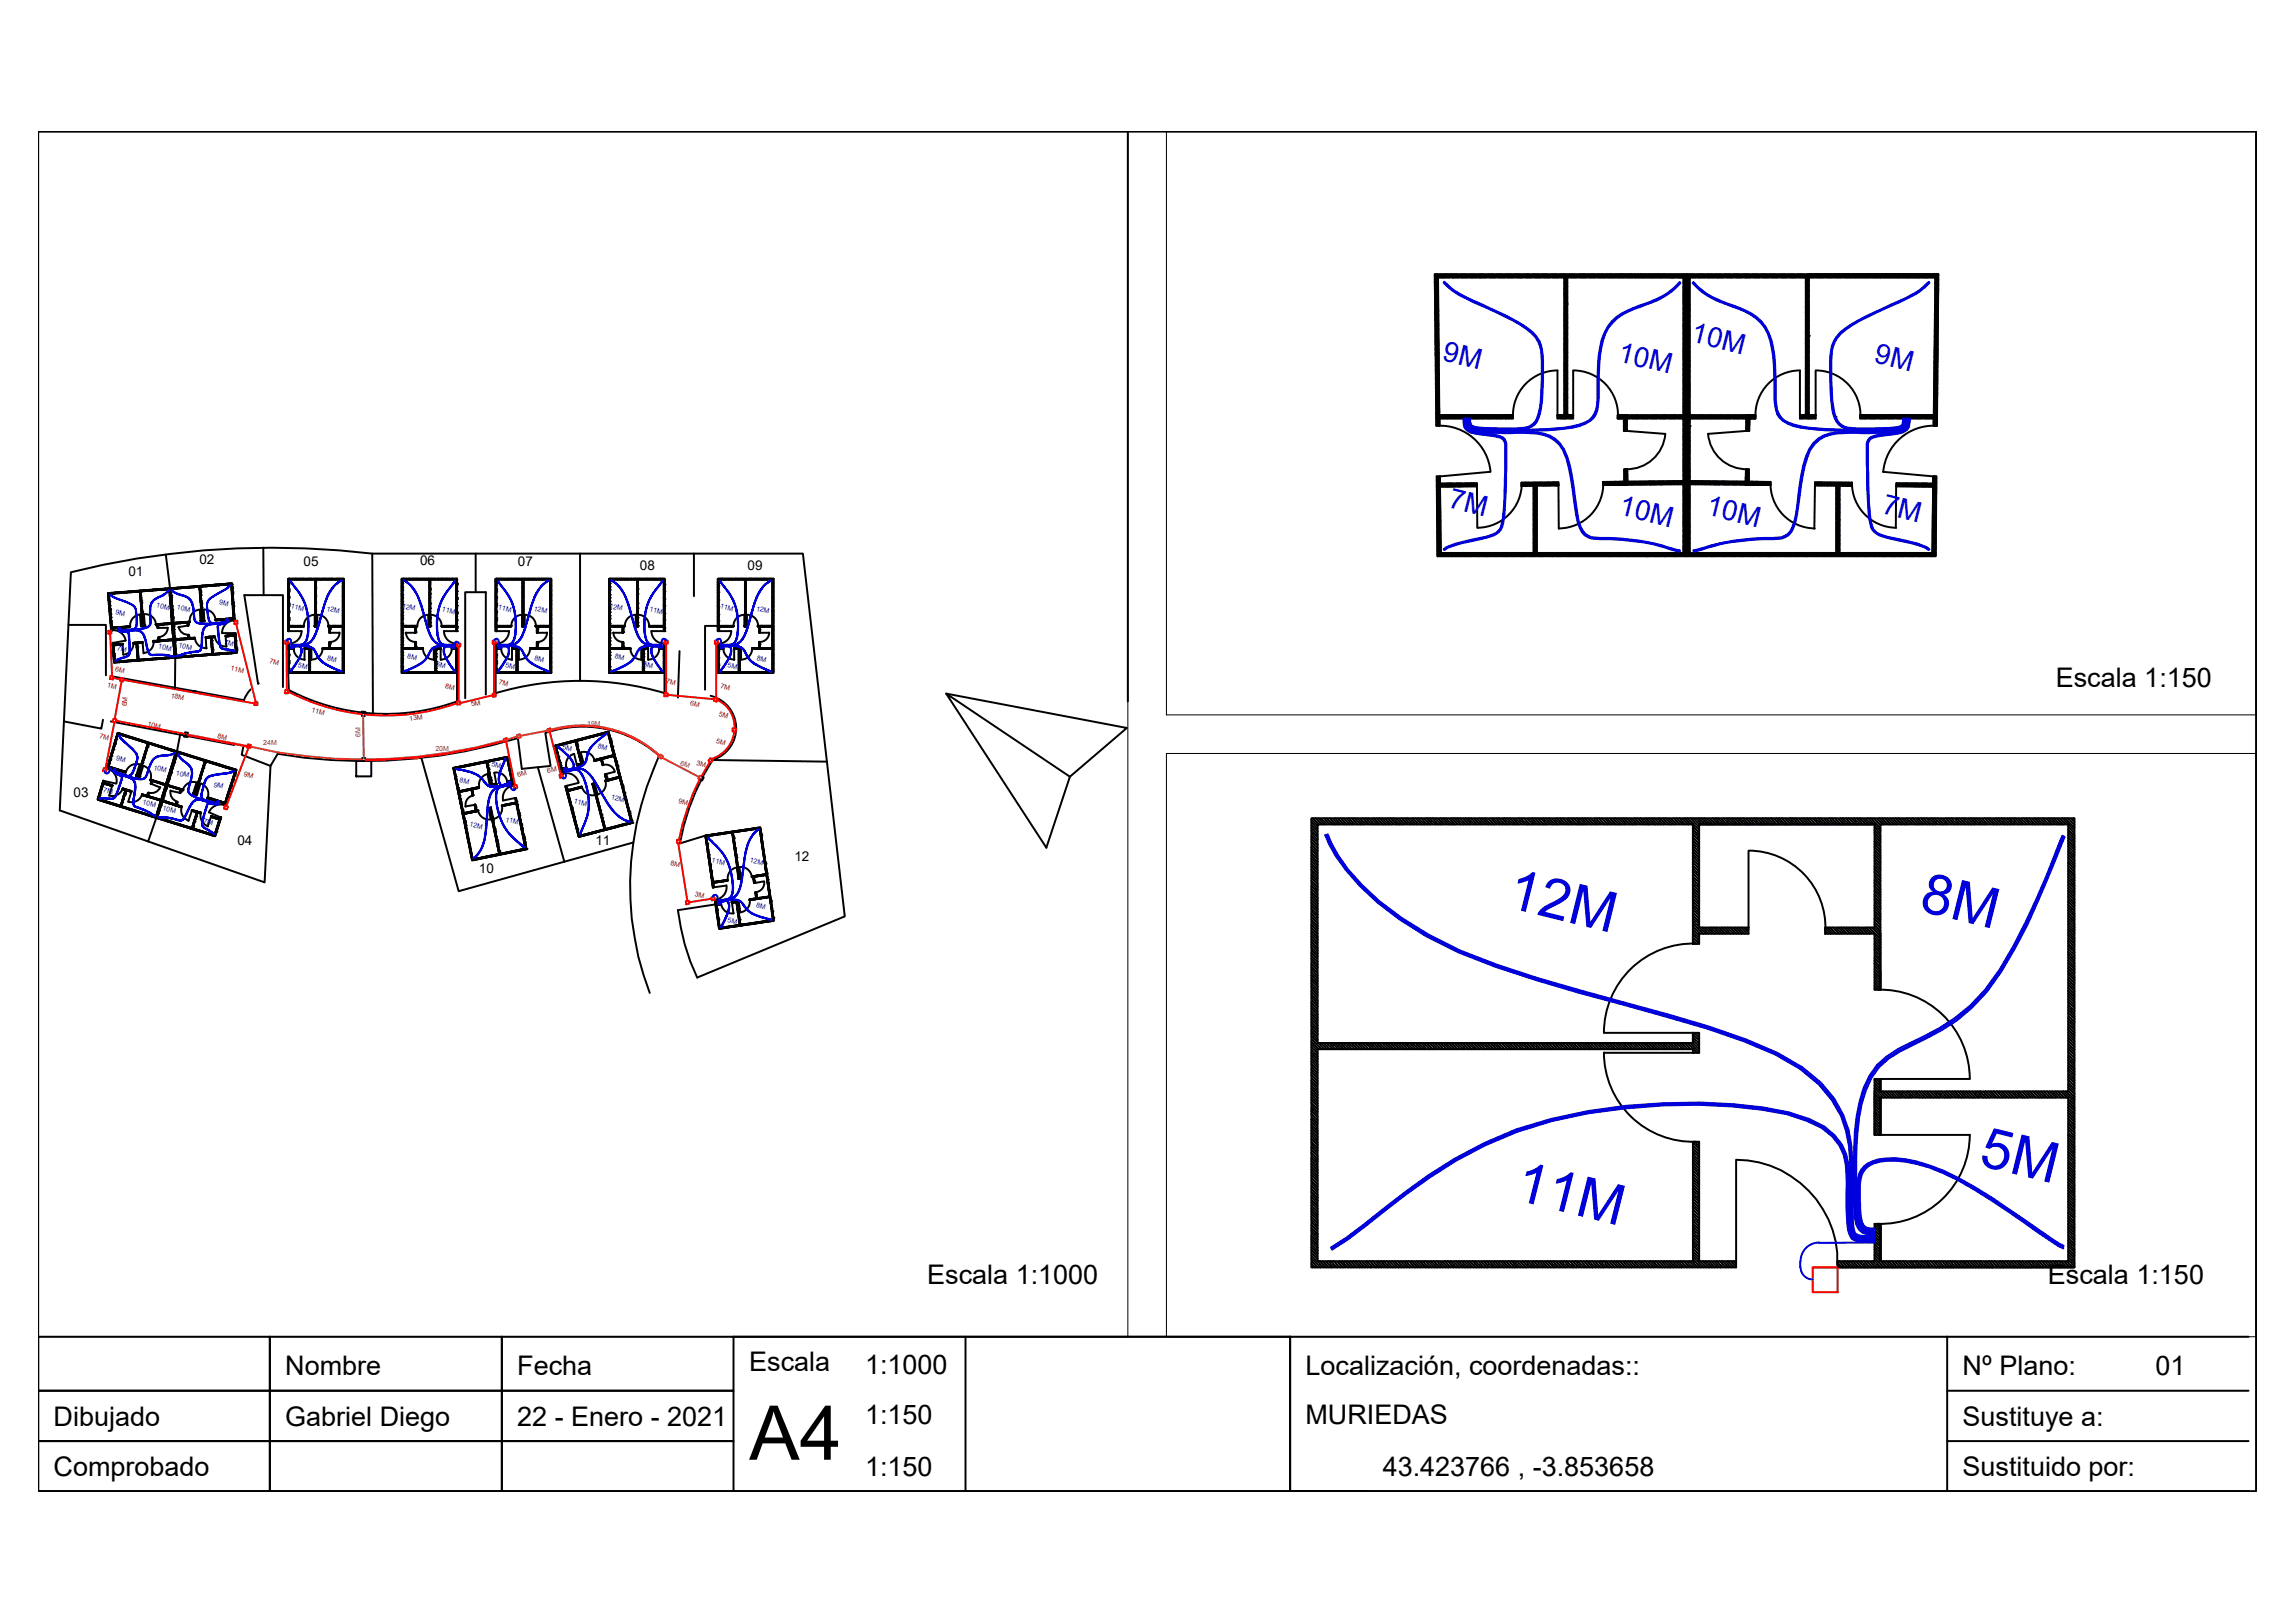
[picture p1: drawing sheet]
<svg xmlns="http://www.w3.org/2000/svg" width="297mm" height="210mm" viewBox="0 0 297 210" stroke-linecap="round" stroke-linejoin="round" font-family="sans-serif">
<defs><g id="words">
<text font-size="9.8" x="96.9" y="188.9">A4</text>
<g font-size="7.3" fill="#00d">
<text x="194.8" y="117.4" transform="rotate(14 194.8 117.4)">12M</text>
<text x="248.1" y="117.8" transform="rotate(14 248.1 117.8)">8M</text>
<text x="195.8" y="155.2" transform="rotate(14 195.8 155.2)">11M</text>
<text x="255.8" y="150.8" transform="rotate(14 255.8 150.8)">5M</text>
</g>
<g font-size="3.6" fill="#00d">
<text x="186.5" y="46.6" transform="rotate(14 186.5 46.6)">9M</text>
<text x="209.2" y="46.7" transform="rotate(14 209.2 46.7)">10M</text>
<text x="218.6" y="44.1" transform="rotate(14 218.6 44.1)">10M</text>
<text x="242.3" y="46.8" transform="rotate(14 242.3 46.8)">9M</text>
<text x="187.3" y="65.6" transform="rotate(14 187.3 65.6)">7M</text>
<text x="209.3" y="66.6" transform="rotate(14 209.3 66.6)">10M</text>
<text x="220.6" y="66.6" transform="rotate(14 220.6 66.6)">10M</text>
<text x="243.4" y="66.4" transform="rotate(14 243.4 66.4)">7M</text>
</g>
<g font-size="3.5">
<text x="266" y="88.9">Escala 1:150</text>
<text x="120" y="166.2">Escala 1:1000</text>
<text x="265" y="166.2">Escala 1:150</text>
<text x="36.9" y="178">Nombre</text>
<text x="66.9" y="178">Fecha</text>
<text x="96.9" y="177.5">Escala</text>
<text x="111.9" y="177.8">1:1000</text>
<text x="168.9" y="178">Localización, coordenadas::</text>
<text x="253.9" y="178">Nº Plano:</text>
<text x="278.9" y="178">01</text>
<text x="6.9" y="184.5">Dibujado</text>
<text x="36.9" y="184.5">Gabriel Diego</text>
<text x="66.9" y="184.5">22 - Enero - 2021</text>
<text x="111.9" y="184.2">1:150</text>
<text x="168.9" y="184.2">MURIEDAS</text>
<text x="253.9" y="184.5">Sustituye a:</text>
<text x="6.9" y="191">Comprobado</text>
<text x="111.9" y="191">1:150</text>
<text x="178.9" y="191">43.423766 , -3.853658</text>
<text x="253.9" y="191">Sustituido por:</text>
</g>
<g font-size="1.7">
<text x="16.6" y="74.5">01</text>
<text x="25.8" y="73">02</text>
<text x="39.3" y="73.3">05</text>
<text x="54.3" y="73.1">06</text>
<text x="67" y="73.3">07</text>
<text x="82.8" y="73.7">08</text>
<text x="96.7" y="73.8">09</text>
<text x="9.5" y="103.2">03</text>
<text x="30.7" y="109.3">04</text>
<text x="62" y="113">10</text>
<text x="77" y="109.3">11</text>
<text x="102.8" y="111.4">12</text>
</g>
<g font-size=".9" fill="#00d">
<text x="14.9" y="79.5" transform="rotate(14 14.9 79.5)">9M</text>
<text x="20.2" y="78.5" transform="rotate(14 20.2 78.5)">10M</text>
<text x="20.4" y="83.8" transform="rotate(14 20.4 83.8)">10M</text>
<text x="22.8" y="78.8" transform="rotate(13 22.8 78.8)">10M</text>
<text x="23.1" y="83.7" transform="rotate(14 23.1 83.7)">10M</text>
<text x="28.3" y="78.1" transform="rotate(14 28.3 78.1)">9M</text>
<text x="28.9" y="83.3" transform="rotate(16 28.9 83.3)">7M</text>
<text x="37.6" y="78.7" transform="rotate(14 37.6 78.7)">11M</text>
<text x="42.2" y="79" transform="rotate(14 42.2 79)">12M</text>
<text x="52" y="78.6" transform="rotate(14 52 78.6)">12M</text>
<text x="57.1" y="79.1" transform="rotate(14 57.1 79.1)">11M</text>
<text x="64.4" y="78.8" transform="rotate(14 64.4 78.8)">11M</text>
<text x="69" y="79" transform="rotate(14 69 79)">12M</text>
<text x="78.8" y="78.6" transform="rotate(14 78.8 78.6)">12M</text>
<text x="84" y="79.1" transform="rotate(14 84 79.1)">11M</text>
<text x="93.1" y="78.7" transform="rotate(14 93.1 78.7)">11M</text>
<text x="97.8" y="79" transform="rotate(14 97.8 79)">12M</text>
<text x="15.1" y="84.1" transform="rotate(14 15.1 84.1)">7M</text>
<text x="38.5" y="86.3" transform="rotate(14 38.5 86.3)">5M</text>
<text x="42.3" y="85.4" transform="rotate(14 42.3 85.4)">8M</text>
<text x="52.6" y="85.1" transform="rotate(14 52.6 85.1)">8M</text>
<text x="56.4" y="86.2" transform="rotate(14 56.4 86.2)">5M</text>
<text x="65.3" y="86.3" transform="rotate(14 65.3 86.3)">5M</text>
<text x="69.1" y="85.4" transform="rotate(14 69.1 85.4)">8M</text>
<text x="79.5" y="85.1" transform="rotate(14 79.5 85.1)">8M</text>
<text x="83.2" y="86.2" transform="rotate(14 83.2 86.2)">5M</text>
<text x="94.1" y="86.3" transform="rotate(14 94.1 86.3)">5M</text>
<text x="97.9" y="85.4" transform="rotate(14 97.9 85.4)">8M</text>
<text x="15" y="98.4" transform="rotate(14 15 98.4)">9M</text>
<text x="19.8" y="99.6" transform="rotate(14 19.8 99.6)">10M</text>
<text x="22.7" y="100.3" transform="rotate(13 22.7 100.3)">10M</text>
<text x="27.6" y="101.8" transform="rotate(14 27.6 101.8)">9M</text>
<text x="59.4" y="101.2" transform="rotate(14 59.4 101.2)">8M</text>
<text x="63.5" y="99.2" transform="rotate(14 63.5 99.2)">5M</text>
<text x="72.7" y="96.9" transform="rotate(14 72.7 96.9)">5M</text>
<text x="77.3" y="96.8" transform="rotate(14 77.3 96.8)">8M</text>
<text x="13.3" y="102.5" transform="rotate(14 13.3 102.5)">7M</text>
<text x="18.4" y="104.1" transform="rotate(14 18.4 104.1)">10M</text>
<text x="21" y="104.9" transform="rotate(14 21 104.9)">10M</text>
<text x="26.3" y="106.6" transform="rotate(14 26.3 106.6)">7M</text>
<text x="60.7" y="106.9" transform="rotate(14 60.7 106.9)">12M</text>
<text x="65.3" y="106.3" transform="rotate(14 65.3 106.3)">11M</text>
<text x="74.2" y="103.9" transform="rotate(14 74.2 103.9)">11M</text>
<text x="79" y="103.4" transform="rotate(14 79 103.4)">12M</text>
<text x="92" y="111.5" transform="rotate(14 92 111.5)">11M</text>
<text x="97" y="111.5" transform="rotate(14 97 111.5)">12M</text>
<text x="94.1" y="119.4" transform="rotate(14 94.1 119.4)">5M</text>
<text x="97.8" y="117.4" transform="rotate(14 97.8 117.4)">8M</text>
</g>
<g font-size=".9" fill="#f00">
<text x="13.8" y="88.9" transform="rotate(14 13.8 88.9)">1M</text>
<text x="14.8" y="86.8" transform="rotate(14 14.8 86.8)">6M</text>
<text x="29.8" y="86.8" transform="rotate(14 29.8 86.8)">11M</text>
<text x="34.8" y="85.8" transform="rotate(14 34.8 85.8)">7M</text>
<text x="57.6" y="89.1" transform="rotate(14 57.6 89.1)">8M</text>
<text x="64.5" y="88.5" transform="rotate(14 64.5 88.5)">7M</text>
<text x="86.1" y="88.4" transform="rotate(14 86.1 88.4)">7M</text>
<text x="93.2" y="89.1" transform="rotate(14 93.2 89.1)">7M</text>
<text x="12.8" y="95.5" transform="rotate(14 12.8 95.5)">7M</text>
<text x="16.4" y="91.4" transform="rotate(-86 16.4 91.4)">6M</text>
<text x="19" y="93.9" transform="rotate(14 19 93.9)">10M</text>
<text x="22" y="90.3" transform="rotate(14 22 90.3)">18M</text>
<text x="28.1" y="95.5" transform="rotate(14 28.1 95.5)">8M</text>
<text x="40.2" y="92.2" transform="rotate(14 40.2 92.2)">11M</text>
<text x="53" y="93.3" transform="rotate(-6 53 93.3)">13M</text>
<text x="61" y="91.4" transform="rotate(-10 61 91.4)">5M</text>
<text x="89.2" y="91.2" transform="rotate(14 89.2 91.2)">6M</text>
<text x="92.9" y="92.7" transform="rotate(14 92.9 92.7)">5M</text>
<text x="31.5" y="100.5" transform="rotate(14 31.5 100.5)">9M</text>
<text x="67" y="100.6" transform="rotate(-12 67 100.6)">6M</text>
<text x="70.9" y="100" transform="rotate(-10 70.9 100)">6M</text>
<text x="90.1" y="99" transform="rotate(14 90.1 99)">3M</text>
<text x="92.6" y="96.2" transform="rotate(14 92.6 96.2)">5M</text>
<text x="87.7" y="103.9" transform="rotate(14 87.7 103.9)">9M</text>
<text x="86.7" y="112" transform="rotate(14 86.7 112)">8M</text>
<text x="89.9" y="116" transform="rotate(14 89.9 116)">3M</text>
</g>
<g font-size=".9" fill="#b85c00">
<text x="46.6" y="95.4" transform="rotate(-90 46.6 95.4)">6M</text>
<text x="76" y="93.9">19M</text>
<text x="34.1" y="96.4">24M</text>
<text x="56.3" y="97.2">20M</text>
<text x="88" y="98.9" transform="rotate(22 88 98.9)">6M</text>
</g>
</g></defs>
<!-- layer: urbanizacion -->
<g fill="none" stroke="#000" stroke-width=".25">
<path d="M14 76.8h.1M14 77.3h.1M14 77.7h.1M14 76.8v.1M14 77v.1M14 77.2h.1M14 77.2v.1M14 77.5h.1M14.1 76.8h.1M14.1 77l-.1 .1M14.1 77.1h.1M14.1 77.6l-.1 .1"/>
<path d="M14.1 77.9h.1M14.1 78.2h.1M14.1 76.8l-.1 .1M14.1 76.9h-.1M14.1 76.9l-.1 .1M14.1 77.1h-.1M14.1 77.1l-.1 .1M14.1 77.3l-.1 .1M14.1 77.4v.1M14.1 77.4l-.1 .1M14.1 77.5l-.1 .1M14.1 76.8h-.1"/>
<path d="M14.1 77.2l-.1 .1M14.1 77.3h.1M14.1 77.3v.1M14.1 77.8v.1M14.1 77.9v.1M14.2 77.9h.1M14.2 77.9l-.1 .1M14.2 78.5v.1M14.2 78.8h.1M14.2 78.2h.1M14.2 77.7h-.2M14.2 77.7l-.1 .1"/>
<path d="M14.2 79.2h.1M14.2 76.8h-.1M14.2 78.3l-.1 .1 .1-.1M14.2 78.5h-.1M14.2 77.6l-.1 .1M14.2 77.8h-.1M14.2 77.8l-.1 .1M14.2 78h-.1M14.2 78l-.1 .2M14.2 78.2h-.1M14.2 78.2l-.1 .1M14.2 78.4l-.1 .1"/>
<path d="M14.2 78.1l-.1 .1M14.2 78.4h.1M14.2 79.3h.1M14.2 76.8h.1M14.2 78.3h.1M14.2 78.4v.1M14.2 78.7h.1M14.2 78.9h.1M14.2 79.1h.1M14.3 78.6l-.2 .1M14.3 78.7l-.1 .1M14.3 78.8h.1"/>
<path d="M14.3 79h.1M14.3 79.1h-.1M14.3 79.9h.1M14.3 78.9l-.1 .1M14.3 79.2h.1M14.3 79.3h.1M14.3 76.7v.1M14.3 78.8l-.1 .1M14.3 79.2l-.1 .1h.1M14.3 79.4l-.1 .1M14.3 79l-.1 .1M14.3 79.3l-.1 .1"/>
<path d="M14.3 79.6h-.1M14.3 80v-.1v.1M14.3 79.1l-.1 .1M14.3 79.5h.1M14.3 79.5l-.1 .1M14.3 79.2v.1M14.3 79.4h.1M14.3 79.4l-.1 .2M14.3 79.6h.1M14.3 79.8h.1M14.3 79.8v.1M14.3 80h.1"/>
<path d="M14.3 76.7l-.1 .1M14.3 79.6v.1M14.3 76.8h.1M14.3 79.7v.1M14.4 76.8h-.1M14.5 76.7l-.1 .1M14.5 76.7v.1M14.5 76.8h-.1M14.5 76.8h.1M14.6 76.8h.1M14.7 76.8h.1M14.8 76.7l-.2 .1"/>
<path d="M14.8 76.7v.1M14.8 76.8h.1M14.8 76.7h.1M14.9 76.7h.1M14.9 76.8h.1M14.9 76.7l-.1 .1M15 76.7l-.1 .1M15.1 76.7h-.1M15.1 76.7h.1M15.1 76.7l-.2 .1M15.1 76.7v.1M15.2 76.8h.1"/>
<path d="M15.2 76.7l-.1 .1M15.2 76.7h.1M15.3 76.7h-.1M15.3 76.7v.1M15.4 76.7l-.1 .1M15.4 76.6l-.2 .2M15.4 76.6v.1M15.5 76.6l-.1 .2M15.5 76.7h-.1M15.6 76.6l-.1 .2M15.6 76.6v.1M15.6 76.7h.1"/>
<path d="M15.7 76.7l.1-.1v.1M15.7 76.7h-.1M15.8 76.7h.1M15.9 76.6l-.1 .1M15.9 76.7h.1M15.9 76.6v.1M16 76.6l-.1 .1M16 76.6h.1M16.1 76.6h.1M16.1 76.7h.1M16.2 76.6v.1M16.2 76.6h-.1"/>
<path d="M16.2 76.6h.1M16.3 76.6l-.1 .1M16.3 76.6h.1M16.4 76.6l-.1 .1M16.4 76.6h.1M16.5 76.6l-.1 .1M16.5 76.6h.1M16.6 76.6h-.1M16.6 76.6l-.1 .1M16.6 76.6h.1M16.7 76.6h.1M16.7 76.6h-.1"/>
<path d="M16.7 76.6h.2M16.9 76.6h-.1M17 76.5v.1M17 76.6h.1M17 76.6h-.1M17.1 76.6h-.1M17.1 76.5l-.1 .1M17.2 76.5l-.1 .1M17.2 76.6h.1M17.3 76.5l-.1 .1M17.3 76.5v.1M17.4 76.5l-.1 .1"/>
<path d="M17.4 76.6h-.1M17.5 76.5h.1M17.6 76.5l-.2 .1M17.6 76.6h-.1M17.6 76.5l-.1 .1M17.6 76.5v.1M17.7 76.5h-.1M17.7 76.5l-.1 .1M17.7 76.5v.1M17.8 76.5v.1l.1-.1M17.8 76.5l-.1 .1M17.9 76.5h.1"/>
<path d="M18 76.5l-.1 .1M18 76.4l-.1 .1M18 76.5v.1M18.1 76.4v.1M18.1 76.4l-.1 .1M18.1 76.6l-4 .2 .4 4.5M18.1 76.6l.3 4.3M18.1 79.5l.1 1.5M18.1 79.5a1.42 1.42 0 0 0-1.3 1.6M18.1 77.1h.1M18.1 77.2h.1M18.1 76.5h.1"/>
<path d="M18.1 76.6v.1M18.2 76.4l-.1 .2M18.2 76.6h.1M18.2 76.6l-.1 .1M18.2 76.9l-.1 .1M18.2 77.4h.1M18.2 77.9h.1M18.2 76.6h-.1M18.2 76.7h-.1M18.2 77.1h-.1M18.2 77.3h-.1M18.2 76.7l-.1 .1"/>
<path d="M18.2 77.2h.1M18.2 76.8l-.1 .1M18.2 76.7v.1M18.2 77.1h.1M18.2 76.9v.1M18.2 77l-.1 .1M18.2 77.1v.1M18.2 77.2l-.1 .1M18.2 77.3v.1M18.2 77.6h.1M18.2 77.8h.1M18.3 77.4l-.1 .1"/>
<path d="M18.3 77.6l-.1 .1M18.3 77.7h.1M18.3 78.1v.1M18.3 78.5h.1M18.3 78.7h.1M18.3 78.8h.1M18.3 79h.1M18.3 77.9h.1M18.3 77.3h-.1M18.3 76.4l-.2 .2M18.3 78.3l-.1 .1M18.3 77.2l-.1 .1"/>
<path d="M18.3 77.5l-.1 .1M18.3 77.7l-.1 .1M18.3 77.8l-.1 .1M18.3 78h-.1M18.3 78.2l-.1 .1M18.3 78h.1M18.3 77.9l-.1 .1 .1-.1M18.3 76.5h.1M18.3 77.7v.1M18.3 77.8h-.1M18.3 78l-.1 .1M18.3 78.2h.1"/>
<path d="M18.3 78.3v.1M18.3 78.7v.1M18.3 78.9h.1M18.4 76.5h.1M18.4 78.3l-.1 .1M18.4 78.5l-.1 .1M18.4 78.8h.1M18.4 79.9h.1M18.4 76.4l-.1 .1M18.4 76.5h-.1M18.4 78.3h-.1M18.4 78.4l-.1 .1"/>
<path d="M18.4 78.6l-.1 .1M18.4 78.7l-.1 .1M18.4 78.8h-.1M18.4 78.8l-.1 .1M18.4 78.9l-.1 .1M18.4 79l-.1 .1M18.4 79.2h-.1M18.4 79.4h-.1M18.4 76.4h.1M18.4 79.1h.1M18.4 79.2l-.1 .1M18.4 79.3h.1"/>
<path d="M18.4 79.5v.1M18.4 79.7v.2M18.4 78.8v.1M18.4 78.9h-.1M18.4 79.1h-.1M18.4 79.2v.1M18.4 79.4v.1M18.4 79.6v.1M18.4 79.8v.1M18.4 79.4l-.1 .1M18.4 79.3l-.1 .1M18.4 76.4v.1"/>
<path d="M18.4 79.7v.1M18.4 79.9v.1M18.5 79.9l-.1 .1M18.5 76.4l-.1 .1M18.5 80h-.1M18.5 76.5h.1M18.6 76.4l-.2 .1M18.6 76.4h.1M18.6 79.5l.1 1.4M18.6 79.5a1.42 1.42 0 0 1 1.6 1.3h-.1M18.7 76.4l-.2 .1M18.7 76.4l-.1 .1"/>
<path d="M18.7 76.4h.1M18.7 76.5h.1M18.7 76.4v.1M18.8 76.4l-.1 .1 .1-.1M18.8 76.4h.1M18.9 76.4l-.1 .1M19 76.4h-.1M19 76.4v.1M19 76.4h.1M19.1 76.4l-.1 .1M19.1 76.3v.1M19.1 76.4v.1"/>
<path d="M19.2 76.3l-.1 .1M19.2 76.4l-.1 .1M19.2 76.4v.1M19.2 76.4h.1M19.3 76.3l-.1 .1M19.3 76.4h-.1M19.3 76.3h.1M19.4 76.3l-.2 .2M19.4 76.3v.1M19.5 76.3l-.1 .1M19.5 76.4h-.1M19.5 76.4h.1"/>
<path d="M19.5 76.3v.1M19.6 76.3l-.1 .1M19.6 76.4h-.1M19.6 76.3v.1M19.7 76.3v.1M19.7 76.4h-.1M19.8 76.3h-.1M19.8 76.3l-.1 .1M19.8 76.3v.1M19.8 76.4h.1M19.9 76.3h.1M19.9 76.3l-.1 .1"/>
<path d="M20 76.3l-.1 .1M20 76.3h.1v.1M20 76.3h-.1M20.1 76.3l-.1 .1M20.1 76.4h.1M20.1 76.3v.1M20.2 76.3h-.1M20.2 76.3h.1M20.3 76.3l-.1 .1M20.3 76.3h.1M20.4 76.3l-.1 .1M20.4 76.3h-.1"/>
<path d="M20.4 76.3h.1M20.5 76.3h.1M20.6 76.3h-.1M20.6 76.3h.1M20.7 76.2l-.1 .1M20.7 76.3h.1M20.8 76.3h.1M20.8 76.3h-.1M20.9 76.2l-.1 .1M20.9 76.3h-.1M20.9 76.2v.1M20.9 76.3h.1"/>
<path d="M21 76.2l.1 .1M21 76.3h-.1M21.1 76.2l-.1 .1M21.2 76.2l-.1 .1M21.2 76.3h.1M21.2 76.2v.1M21.3 76.2h.1M21.3 76.2v.1M21.4 76.3h-.1M21.4 76.3h.1M21.4 76.2l-.1 .1M21.4 71.8l.6 4.3"/>
<path d="M21.5 76.2h-.1M21.5 76.2l-.1 .1M21.5 76.2v.1M21.6 76.2l-.1 .1M21.7 76.2h-.1M21.7 76.2v.1M21.7 76.2l-.1 .1M21.8 76.2l-.1 .1M21.8 76.1l-.1 .1M21.8 76.2v.1M21.9 76.1v.1M21.9 76.2v.1"/>
<path d="M21.9 76.2h-.1M22 76.9h.1M22 77.1h.1M22 76.3h.1M22 76.2l-.1 .1h.1M22 76.4l-.1 .1M22 76.3l-.1 .1M22 76.6h-.1M22 77.3h.1M22 77.4h.1M22 76.5h.1M22 76.1l-.1 .1"/>
<path d="M22 76.4h.1M22 76.4l-.1 .2M22 76.3v.1M22 76.4v.1M22 76.6h.1M22 76.8h.1M22 77h.1M22 76.1l.7 9M22 77.3v.1M22 76.6v.1M22 76.9v.1M22 76.8v.1"/>
<path d="M22 77v.1M22 77.5h.1M22 77.7h.1M22.1 77.1l-.1 .1M22.1 77.4h.1M22.1 77.5l-.1 .1M22.1 78.5h.1M22.1 76.1l-.1 .2M22.1 77.8h.1M22.1 76.2l.1-.1-.1 .1M22.1 76.5l-.1 .1M22.1 76.7h-.1"/>
<path d="M22.1 77.8l-.1 .1h.1M22.1 78l-.1 .1M22.1 76.9h-.1M22.1 77.3l-.1 .1M22.1 77.5l-.1 .2M22.1 77.7h-.1M22.1 77.9l-.1 .1M22.1 77.1h.1M22.1 76.5l-.2 .1M22.1 76.5l-.1 .2M22.1 77.7l-.1 .1M22.1 78.9h.1"/>
<path d="M22.1 76.2l-.1 .1M22.1 76.7l-.1 .1M22.1 77.7l.1-.1v.1M22.1 77.6h.1M22.1 77.9h.1M22.1 78.1h.1M22.1 76.4h-.1M22.1 76.3v.1M22.1 76.6h.1M22.1 76.6l-.1 .2M22.1 76.7v.1M22.1 76.8l-.1 .1"/>
<path d="M22.1 77v.1M22.1 77.2h.1M22.1 76.8v.1M22.1 77.7v.1M22.1 78v.1M22.1 78.8h.1M22.1 77.9v.1M22.1 78.2h.1M22.1 78.4h.1M22.1 78.4v.1M22.1 78.6h.1M22.1 79.4h.1"/>
<path d="M22.1 77h.1M22.1 76.9v.1M22.2 78.5h.1M22.2 76.2h.1M22.2 77.1h.1M22.2 77.2l-.2 .1M22.2 77.3h.1M22.2 77.4h-.1M22.2 79.8h.1M22.2 78.9h.1M22.2 77.5v.1M22.2 77l-.1 .1"/>
<path d="M22.2 77.2l-.1 .1M22.2 77.3l-.2 .2M22.2 77.6l-.1 .1M22.2 78.9l-.1 .1M22.2 78.2l-.1 .1M22.2 78.5h-.1M22.2 78.6l-.1 .1M22.2 78.8h-.1M22.2 78.8l-.1 .1M22.2 79.1h-.1M22.2 79.3h-.1M22.2 76.9h-.1"/>
<path d="M22.2 77.1h-.1M22.2 77.5l-.1 .1M22.2 77.8l-.1 .1M22.2 78l-.2 .2M22.2 78.7l-.1 .1M22.2 79h.1M22.2 80h.1M22.2 76.1h.1M22.2 77.4l-.1 .1M22.2 78.7h.1M22.2 77.7h-.1M22.2 77.7l-.1 .2"/>
<path d="M22.2 77.8v.1M22.2 78.1v.1M22.2 78.3h.1M22.2 79.4v.1h.1M22.2 78.5l-.1 .1M22.2 78.9v.1M22.2 79l-.1 .1M22.2 79.1v.1M22.2 79.3h.1M22.2 79.3v.1M22.2 79.5v.1M22.2 79.9h.1"/>
<path d="M22.2 77.9h.1M22.2 77.9l-.1 .1M22.3 78.1l-.2 .2M22.3 79.3h-.2M22.3 79.6l-.1 .1M22.3 78.3l-.2 .2M22.3 78.4h.1M22.3 79.4h.1M22.3 79.6h-.1M22.3 79.7l-.1 .1M22.3 79.2h-.1M22.3 77.9l-.2 .3"/>
<path d="M22.3 78.6h.1M22.3 76.1l-.1 .1M22.3 78.2h-.1M22.3 78.2l-.2 .2M22.3 78.3l-.1 .1M22.3 78.6l-.1 .1M22.3 79l-.1 .1M22.3 79.5h.1M22.3 79.4l-.1 .1M22.3 79.5l-.1 .1M22.3 78.5l-.1 .1M22.3 79.9h-.1"/>
<path d="M22.3 78h-.1M22.3 78.4l-.1 .1M22.3 78.8h-.1M22.3 78.8l-.1 .1M22.3 78.9h.1M22.3 76.1v.1M22.3 78.5h-.1M22.3 78.6v.1M22.3 78.7l-.1 .1M22.3 78.8v.1M22.3 78.9l-.1 .1M22.3 79.1h.1"/>
<path d="M22.3 79.2v.1M22.3 79.7h.1M22.3 79.4v.1M22.3 79.9h.1M22.3 78.9h-.1M22.3 79l-.2 .2M22.3 79.1l-.2 .2M22.3 79.1v.2M22.3 79.2l-.1 .2M22.3 79.6v.1M22.3 79.6h.1M22.3 76.2h.1"/>
<path d="M22.3 79.3h.1M22.3 79.3v.1M22.3 79.7v.1M22.3 79.5v.1M22.4 79.7l-.2 .2M22.4 79.9h.1M22.4 79.9l-.1 .1M22.4 79.6h-.1M22.4 79.8h-.1M22.4 79.8l-.2 .2M22.4 80h-.1M22.4 76.1h.1"/>
<path d="M22.5 76.1l-.2 .1M22.5 76.1l-.1 .1M22.5 76.2h.1M22.6 76.1h-.1M22.6 76.1l-.1 .1M22.6 76.1h.1M22.7 76.2h.1M22.7 76.1h.1M22.7 76.1l-.1 .1M22.8 76.1h.1M22.9 76l-.1 .2M23 76l-.1 .2"/>
<path d="M23 76.1l-.1 .1M23 76v.1M23 76.1v.1M23.1 76.1h-.1M23.1 76v.1M23.2 76l-.1 .1M23.2 76v.1M23.3 76l-.2 .1M23.3 76.1h-.1M23.4 76l-.1 .1M23.4 76v.1M23.4 76.1h.1"/>
<path d="M23.5 76.1h-.1M23.5 76h.1M23.6 76h-.1M23.6 76l-.1 .1M23.6 76.1h.1M23.6 76v.1M23.7 76h.1M23.7 76.1l.2-.1v.1M23.7 76v.1M23.8 76l-.1 .1M23.9 76l-.1 .1M23.9 76v.1"/>
<path d="M24 76h-.1M24 76v.1M24 76h.1M24.1 76h-.1M24.1 76l-.1 .1M24.1 76h.1M24.2 76h-.1M24.2 76h.1M24.3 76h.1M24.4 76h-.1M24.5 76h.1M24.5 75.9l-.1 .1"/>
<path d="M24.6 76h-.1M24.6 75.9l-.1 .1M24.7 75.9l-.1 .1M24.7 76h.1M24.8 76h.1M24.8 75.9v.1M24.8 75.9h.1M24.8 76h-.1M24.8 75.9v.1h.1M24.9 75.9l-.1 .1M25 76h-.1M25 75.9l-.1 .1"/>
<path d="M25 75.9v.1M25.1 75.9h.1M25.1 75.9v.1M25.2 76h-.1M25.2 75.9l-.1 .1M25.2 75.9v.1M25.3 75.9h-.1M25.3 75.9l-.1 .1M25.3 75.9h.1M25.3 75.9v.1M25.5 75.9l-.2 .1M25.5 75.9l-.1 .1"/>
<path d="M25.5 75.9v.1M25.6 75.8v.1M25.6 76h.1M25.6 75.8l-.1 .2M25.6 75.9h.1M25.7 75.8l-.1 .1M25.7 75.9v.1M25.8 75.8l-.1 .1M25.8 75.9l-3.7 .3 .3 4.4 2.1-.2M25.8 76.2h.1M25.8 76.3h.1M25.8 75.8v.1"/>
<path d="M25.8 75.9l.3 4.4h-.2M25.8 78.9a1.42 1.42 0 0 0-1.3 1.6M25.9 75.8l-.2 .2M25.9 76.6h.1M25.9 76l.1-.2h-.1l4.1-.3 .3 4.5M25.9 76.9h.1M25.9 76v.1M25.9 75.9h-.1M25.9 76.1h-.1M25.9 75.9l-.1 .1M25.9 76.8h.1M25.9 78.9v1.4"/>
<path d="M25.9 77.1h.1M25.9 76.2h.1M25.9 76.2v.1M25.9 76.4h.1M25.9 76.1v.1M25.9 76h.1M25.9 76.2l-.1 .1M25.9 76.4v.1M25.9 76.5h.1M25.9 76.7h.1M25.9 75.9h.1M25.9 77.8h.1"/>
<path d="M25.9 76.6v.1M25.9 76.9v.1h.1M25.9 76.3h.1M25.9 76.3v.1M25.9 76.5v.1M25.9 77.1v.1M25.9 77.3h.1M25.9 77.7h.1M25.9 77v.1M26 76.8h-.1M26 77h.1M26 77.3l-.1 .1"/>
<path d="M26 78h.1M26 78.2h.1M26 77.5v.1M26 76.9h-.1M26 78.5h.1M26 76.9l-.1 .1M26 77.1h-.1M26 77.1l-.1 .1M26 77.2l-.1 .1M26 77.7h-.1M26 77.7l-.1 .1M26 77.8h.1"/>
<path d="M26 77.4h.1M26 77.4l-.1 .1v-.1M26 77.8v.1M26 78.4h.1M26 75.9h.1M26 77.6v.1M26.1 77.8l-.2 .1M26.1 78l-.1 .1M26.1 78.1h.1M26.1 78.2l-.1 .1M26.1 78.8l-.1 .1M26.1 79.1h.1"/>
<path d="M26.1 79.3v.1M26.1 79.4h.1M26.1 77.9h-.2M26.1 78.5h.1M26.1 77.9h-.1M26.1 78.1l-.1 .1M26.1 78.3l-.1 .1M26.1 78.4l-.1 .1M26.1 78.5l-.1 .1h.1M26.1 78.7l-.1 .1M26.1 78.9h-.1M26.1 75.8l-.1 .1"/>
<path d="M26.1 78.5h-.1M26.1 78.6l-.1 .1M26.1 78.7h.1M26.1 78.6h.1M26.1 78.8l-.1 .2M26.1 79.6h.1M26.1 79.8h.1M26.1 75.9h.1M26.1 78.5v.1M26.1 78.7v.1M26.1 78.9v.1M26.1 79.1v.1"/>
<path d="M26.1 79.3h.1M26.1 75.8v.1M26.1 79.5v.1M26.1 78.9l-.1 .1M26.1 75.8h.1M26.1 79h.1M26.1 79v.1M26.1 79.6v.1M26.1 79.8v.1M26.1 80h.1M26.1 79.5h.1M26.2 79.7h.1"/>
<path d="M26.2 79.8l-.1 .1M26.2 79.9h.1M26.2 79.4l-.1 .1M26.2 79.5h-.1M26.2 79.6l-.1 .2M26.2 79.9h-.1M26.2 79.9l-.1 .1M26.2 75.8h.1M26.2 75.9h.1M26.2 79.5l-.1 .1M26.2 75.8l-.1 .1M26.2 80l-.1 .1"/>
<path d="M26.3 75.8l-.1 .1M26.4 75.8l-.2 .1M26.4 75.8h.1M26.4 75.8l-.1 .1M26.4 75.8v.1M26.5 75.9h.1M26.5 75.8l-.1 .1M26.5 75.8h.1M26.6 75.8h-.1M26.6 75.8h.1M26.7 75.8l-.1 .1M26.7 75.7l-.2 .2"/>
<path d="M26.7 75.7v.1M26.8 75.7l-.1 .2M26.8 75.8h-.1M26.8 75.8v.1M26.9 75.8l-.1 .1M26.9 75.7h.1M26.9 75.7v.1h.1M27 75.8l.1-.1-.1 .1M27 75.7l-.1 .1M27 75.8h.1M27.1 75.8h.1M27.2 75.7l-.1 .1"/>
<path d="M27.2 75.7v.1M27.2 75.8h.1M27.3 75.7l-.1 .1M27.4 75.7l-.1 .1M27.4 75.7h-.1M27.5 75.7h.1M27.5 75.7l-.1 .1M27.6 75.7l-.1 .1M27.7 75.7l-.1 .1M27.8 75.7h.1M27.8 75.7l-.1 .1M27.8 75.7v.1"/>
<path d="M27.9 75.7h-.1M27.9 75.7l-.1 .1M27.9 75.7h.1M28 75.7h-.1M28 75.7h.1M28.1 75.7h.1M28.2 75.7h-.1M28.2 75.7h.1M28.3 75.6v.1M28.3 75.7h.1M28.3 75.7h-.1M28.4 75.7h-.1"/>
<path d="M28.4 75.6l-.1 .1M28.5 75.6l-.1 .1M28.6 75.7h.1M28.6 75.6l-.1 .1M28.6 75.6v.1M28.7 75.7h-.1M28.7 75.6l-.1 .1M28.8 75.6l-.1 .1M28.9 75.6l-.1 .1M28.9 75.7h.1M29 75.6l-.1 .1M29 75.6h.1"/>
<path d="M29.1 75.6h.1v.1M29.1 75.6l-.1 .1M29.2 75.6v.1M29.2 75.6h.1M29.3 75.6h-.1M29.3 75.6l-.1 .1M29.3 75.6v.1M29.4 75.5v.1M29.4 75.5l-.1 .2M29.4 75.6h.1M29.5 75.5l-.1 .2M29.5 75.6l-.1 .1"/>
<path d="M29.5 75.6v.1M29.6 75.5l-.1 .1M29.6 75.5v.1M29.7 75.5l-.1 .1M29.7 75.6h-.1M29.7 75.5h.1M29.7 75.5v.1M29.8 75.5l-.1 .1M29.8 75.6h.1M29.9 75.5l-.2 .1M29.9 75.8h.1M29.9 75.6h-.1"/>
<path d="M30 76h.1M30 76.2h.1M30 75.6v-.1l-16 1.3 .4 4.8h.1v-.3M30 75.5v.1M30 75.5h-.1M30 75.6h.1M30 75.7h-.1M30 75.8v.1M30 76v.1M30 76.2v.1M30 75.6v.1M30 75.7l-.1 .1"/>
<path d="M30 76.1h.1M30 77.3h.1M30 77.6h.1M30 76.5h.1M30 76.3h.1M30 76.6h.1M30 75.7h.1M30 75.9h.1M30 76.7v.1M30 76.9h.1M30 75.9v.1M30 76.5v.1"/>
<path d="M30 76.6v.1M30 77.4h.1M30.1 76.3l-.1 .1M30.1 76.6h.1M30.1 76.7l-.1 .1M30.1 76.8h.1M30.1 76.8l-.1 .2M30.1 77.1v.1M30.1 78h.1M30.1 78.1h.1M30.1 76.4l-.1 .1M30.1 76.8h-.1"/>
<path d="M30.1 76.8l-.1 .1M30.1 76.9l-.1 .1M30.1 77.1h-.1M30.1 77.5l-.1 .1M30.1 76.6h-.1M30.1 77.4h-.1M30.1 77.6l-.1 .1M30.1 78.3h.1M30.1 78.5h.1M30.1 78.7h.1M30.1 77.6h.1M30.1 77.2l-.1 .1"/>
<path d="M30.1 77.3l-.1 .1M30.1 77.5h-.1M30.1 77h.1M30.1 77v.1M30.1 77.3v.1M30.1 77.4v.1M30.1 77.7h.1M30.1 77.8v.1M30.1 78.2h.1M30.2 77.7h-.1M30.2 77.8l-.1 .1M30.2 77.9h.1"/>
<path d="M30.2 78.1h.1M30.2 78.2l-.1 .1M30.2 77.5l-.1 .1M30.2 78.2h-.1M30.2 77.5h-.1M30.2 77.7l-.1 .1M30.2 77.9h-.1M30.2 77.9l-.1 .1M30.2 78l-.1 .1M30.2 78.1l-.1 .1M30.2 78.3l-.1 .1M30.2 78.7l-.1 .1"/>
<path d="M30.2 78.9h-.1M30.2 78.3l-.1 .2 .1-.1M30.2 78.5h.1M30.2 79.3h.1M30.2 79.6h.1M30.2 79.9h.1M30.2 78.5h-.1M30.2 78.5l-.1 .1M30.2 79.1v.1M30.2 78.2h.1M30.2 78.4h.1M30.2 78.6h.1"/>
<path d="M30.2 78.6l-.1 .1M30.2 78.8h.1M30.2 79v.1M30.2 79.2v.1M30.3 78.8l-.2 .1M30.3 79.2l-.1 .1M30.3 78.9h-.1M30.3 79h-.1M30.3 79l-.1 .1M30.3 79.3h.1M30.3 79.4l-.1 .1M30.3 79.6l-.1 .1"/>
<path d="M30.3 79.8l-.1 .1M30.3 79.9h-.1M30.3 79.3l-.1 .1M30.3 80h-.1M30.3 79.8h-.1M30.3 79.5h.1M30.3 79.5v.1M30.3 79.6h-.1M30.3 79.7h.1M30.3 79.8v.1M30.3 79.9v.1M30.3 80v.3"/>
<path d="M30.3 80h.1M34.1 70.9v6.1M37.3 75.8h.1M37.3 76.1l.1-.1-.1 .2M37.3 76.4h.1M37.3 77.7h.1M37.3 77.9l.1-.1-.1 .2M37.3 78.3h.1M37.3 79.5h.1M37.3 79.8l.1-.1-.1 .2M37.3 74.9h.1M37.3 75.6h.1l-.1 .1"/>
<path d="M37.3 75.8h.1l-.1 .1M37.3 76.5l.1-.1-.1 .2M37.3 76.7l.1-.1-.1 .1M37.3 76.8h.1l-.1 .1M37.3 77.5l.1-.1-.1 .1M37.3 77.7h.1h-.1M37.3 78.3h.1l-.1 .1M37.3 78.5h.1l-.1 .1M37.3 78.7h.1l-.1 .1M37.3 79.3h.1l-.1 .1M37.3 79.6l.1-.1-.1 .1M37.3 75.7h.1"/>
<path d="M37.3 76.8h.1M37.3 77.6h.1M37.3 78.2h.1M37.3 78.6h.1M37.3 79.3h.1M37.3 75.2h.1M37.3 77v.1M37.3 78.9v.1M37.3 75v.1M37.3 75.1h.1M37.3 75.2v.1M37.3 75.5h.1"/>
<path d="M37.3 75.6v.1M37.3 75.8v.1M37.3 75.9v.1M37.3 77.8v.1M37.3 79.6v.1M37.3 76.1h.1M37.3 76.3h.1M37.3 76.5h.1M37.3 76.7h.1M37.3 76.8v.1M37.3 76.9v.1M37.3 77.1h.1"/>
<path d="M37.3 77.3v.1M37.3 77.5h.1M37.3 77.9v.1M37.3 78.1v.1M37.3 78.3v.1M37.3 78.5v.1M37.3 78.7v.1M37.3 78.8h.1M37.3 79h.1M37.3 79.2h.1M37.3 79.6h.1M37.3 79.8v.1"/>
<path d="M37.4 75l-.1 .2M37.4 75.2l-.1 .1M37.4 75.4h.1M37.4 75.5h.1M37.4 76.2h.1M37.4 76.3h-.1M37.4 76.4h.1M37.4 76.6h.1M37.4 76.9l-.1 .1M37.4 77.1l-.1 .1M37.4 77.2h.1M37.4 77.4h.1"/>
<path d="M37.4 78.1h.1M37.4 78.1l-.1 .1M37.4 78.2h.1M37.4 78.4h.1M37.4 78.8l-.1 .1M37.4 79l-.1 .1M37.4 79.1h.1M37.4 79.3h.1M37.4 79.9h.1M37.4 80l-.1 .1M37.4 74.9l-.1 .1M37.4 75.2h.1"/>
<path d="M37.4 75.4l-.1 .1M37.4 77v.1M37.4 77.3l-.1 .1M37.4 78.9h.1M37.4 79.1l-.1 .1M37.4 75.3h-.1M37.4 75.3l-.1 .2M37.4 75.5h-.1M37.4 75.7h-.1M37.4 75.7l-.1 .1M37.4 75.9l-.1 .1M37.4 76.1l-.1 .1"/>
<path d="M37.4 76.2l-.1 .1M37.4 76.3l-.1 .1M37.4 76.8h-.1M37.4 77.2l-.1 .1M37.4 77.4h-.1M37.4 77.5l-.1 .1M37.4 77.6l-.1 .1M37.4 77.7l-.1 .1M37.4 78h-.1M37.4 78l-.1 .1M37.4 78.2h-.1M37.4 78.2l-.1 .1"/>
<path d="M37.4 78.4h-.1M37.4 78.6l-.1 .1M37.4 79.2l-.1 .1M37.4 79.4h-.1M37.4 79.5h-.1M37.4 79.6l-.1 .1M37.4 79.9h-.1M37.4 79.9l-.1 .1M37.4 74.9h-.1M37.5 74.9l-.2 .1M37.5 74.9h.1M37.6 74.9l-.1 .1"/>
<path d="M37.6 75h.1M37.7 74.9l-.1 .1M37.7 74.9h.1M37.7 74.9v.1M37.8 74.9l-.1 .1M37.8 74.9h.1M37.9 74.9l-.1 .1M37.9 75l.2-.1-.1 .1M38 74.9l-.1 .1M38.1 74.9h.1M38.1 74.9v.1M38.2 74.9h.1l-.1 .1"/>
<path d="M38.2 74.9h-.1M38.2 74.9v.1M38.3 75h.1M38.3 74.9v.1M38.3 74.9h.1M38.4 74.9h-.1M38.4 74.9l-.1 .1M38.4 74.9v.1M38.5 74.9l-.1 .1M38.6 74.9h-.1M38.6 74.9l-.1 .1M38.6 74.9v.1"/>
<path d="M38.7 74.9h.1M38.8 74.9h-.1M38.8 74.9v.1M38.9 74.9l-.2 .1M38.9 74.9l-.1 .1M39 74.9l-.1 .1M39 74.9h.1v.1M39.1 74.9l-.1 .1M39.1 74.9v.1M39.2 74.9h-.1M39.2 74.9v.1M39.3 74.9h-.1"/>
<path d="M39.4 74.9l-.2 .1M39.4 74.9h.1M39.4 74.9v.1M39.5 75h.1M39.6 74.9l-.2 .1M39.6 74.9l-.1 .1M39.6 74.9v.1M39.7 74.9l-.1 .1M39.7 74.9h.1M39.7 74.9v.1M39.7 75l.2-.1-.1 .1M39.8 74.9v.1"/>
<path d="M40 74.9h.1M40 74.9v.1M40 75l.1-.1v.1M40 74.9h-.1M40.1 75h.1M40.2 74.9v.1M40.2 74.9h-.1M40.2 74.9h.1M40.3 74.9l-.1 .1M40.4 74.9l-.1 .1M40.4 74.9h.1M40.5 74.9l-.1 .1"/>
<path d="M40.5 74.9v.1M40.5 74.9h.1M40.6 74.9h-.1M40.6 74.9h.1M40.7 74.9l-.1 .1M40.8 74.9l-.3 .1M40.8 74.9l-.1 .1M40.8 75.2h.1M40.8 75.4h.1M40.8 76h.1M40.8 76.2h.1M40.8 77.1h.1"/>
<path d="M40.8 77.2h.1M40.8 77.9h.1M40.8 78.1h.1M40.8 78.9h.1M40.8 79.1h.1M40.8 79.8h.1M40.8 79.9h.1M40.8 75h-3.4v6h1.9v.1h-1.9M40.8 75v6h-.1M40.8 74.9v.1M40.8 75.1h.1M40.8 75.2v.1"/>
<path d="M40.8 75.4v.1M40.8 75.7h.1M40.8 75.8h.1M40.8 76v.1M40.8 76.1h.1M40.8 76.2v.1M40.8 76.3h.1M40.8 76.4v.1M40.8 76.6v.1M40.8 76.7v.1M40.8 76.8h.1M40.8 76.9v.1"/>
<path d="M40.8 77v.1M40.8 77.3h.1M40.8 77.6h.1M40.8 77.7h.1M40.8 77.9v.1M40.8 78v.1M40.8 78.1v.1M40.8 78.3h.1M40.8 78.5h.1M40.8 78.6h.1M40.8 78.7h.1M40.8 78.8h.1"/>
<path d="M40.8 78.9v.1M40.8 79h.1M40.8 79.1v.1M40.8 79.4v.1M40.8 79.5v.1M40.8 79.6h.1M40.8 79.9v.1M40.8 80h.1M40.9 74.9l-.1 .1M40.9 75.4l-.1 .1M40.9 75.5l-.1 .1M40.9 75.6l-.1 .1"/>
<path d="M40.9 76.3h-.1M40.9 76.4l-.1 .2M40.9 76.8h-.1M40.9 77.3l-.1 .1M40.9 77.4h-.1M40.9 77.4l-.1 .2M40.9 78.1l-.1 .1M40.9 78.3l-.1 .1M40.9 78.6l-.1 .1M40.9 79.1l-.1 .1M40.9 79.2l-.1 .1M40.9 79.3l-.1 .1"/>
<path d="M40.9 80l-.1 .1M40.9 74.9h.1l-.1 .1M40.9 75l-.1 .1M40.9 75.1h-.1M40.9 75.1l-.1 .1M40.9 75.2l-.1 .2M40.9 75.5h-.1M40.9 75.7h-.1M40.9 75.7l-.1 .1M40.9 75.9h-.1M40.9 75.9l-.1 .1M40.9 77.1l-.1 .2"/>
<path d="M40.9 76.1h-.1M40.9 76.1l-.1 .1M40.9 76.3l-.1 .1M40.9 76.5h-.1M40.9 76.5l-.1 .1M40.9 76.6l-.1 .1M40.9 76.7l-.1 .1M40.9 76.9h-.1M40.9 76.9l-.1 .1M40.9 77h-.1M40.9 77.1h-.1M40.9 77.5h-.1"/>
<path d="M40.9 77.5l-.1 .1M40.9 77.6l-.1 .1M40.9 77.7l-.1 .1M40.9 77.8l-.1 .1M40.9 77.9h-.1M40.9 77.9l-.1 .1M40.9 78h-.1M40.9 78.2h-.1M40.9 78.2l-.1 .1M40.9 78.4l-.1 .1M40.9 78.5h-.1M40.9 78.5l-.1 .1"/>
<path d="M40.9 78.8h-.1M40.9 78.8l-.1 .1M40.9 79h-.1M40.9 79l-.1 .1M40.9 79.2h-.1M40.9 79.4l-.1 .1M40.9 79.5h-.1M40.9 79.6h-.1M40.9 79.6l-.1 .1M40.9 79.8h-.1M40.9 79.8l-.1 .1M40.9 79.9h-.1"/>
<path d="M41 74.9v.1M41 74.9h.1M41 79.6v1.5h-.3M41.1 79.6a1.42 1.42 0 0 1 1.4 1.4M41.1 74.9l-.1 .1M41.1 74.9h-.1M41.2 74.9l-.1 .1M41.3 74.9h-.1M41.3 74.9l-.1 .1M41.3 74.9v.1M41.3 75h.1M41.4 74.9l-.1 .1"/>
<path d="M41.4 74.9h.1M41.5 74.9l-.1 .1M41.5 74.9v.1M41.6 74.9h.1M41.6 74.9v.1M41.6 75l.2-.1-.1 .1M41.7 74.9l-.1 .1M41.9 74.9h.1M41.9 74.9v.1M41.9 74.9h.1l-.1 .1M41.9 74.9h-.1M42 75h.1"/>
<path d="M42 74.9v.1M42.1 74.9h-.1M42.1 74.9h.1M42.1 74.9v.1M42.2 74.9l-.1 .1M42.3 74.9h-.1M42.3 74.9l-.1 .1M42.4 74.9l-.1 .1M42.4 74.9h.1M42.5 74.9h-.1M42.5 74.9v.1M42.6 74.9l-.2 .1"/>
<path d="M42.6 74.9v.1M42.7 74.9v.1M42.7 74.9l-.1 .1M42.7 74.9h.1v.1M42.8 74.9l-.1 .1M42.9 74.9v.1M42.9 74.9h-.1M43 74.9l-.1 .1M43.1 74.9l-.1 .1M43.1 74.9h.1M43.2 74.9l-.1 .1M43.2 75h.1"/>
<path d="M43.3 74.9l-.1 .1M43.3 74.9h.1M43.3 74.9v.1M43.4 74.9l-.1 .1M43.4 74.9h.1M43.5 74.9l-.1 .1M43.5 75l.2-.1-.2 .1M43.5 74.9v.1M43.7 74.9v.1M43.8 74.9v.1M43.8 74.9h-.1M43.8 75h.1"/>
<path d="M43.9 74.9v.1M43.9 74.9h-.1M44 74.9h-.1M44 74.9l-.1 .1M44 74.9v.1M44.1 74.9l-.1 .1M44.2 74.9l-.1 .1M44.2 74.9v.1M44.3 74.9h.1M44.4 74.9h-.1M44.4 75.1h.1M44.4 75.2h.1"/>
<path d="M44.4 76.1h.1M44.4 76.3h.1M44.4 76.9h.1M44.4 77.1h.1M44.4 77.9h.1M44.4 78.1h.1M44.4 78.8h.1M44.4 79h.1M44.4 79.8h.1M44.4 80h.1M44.4 75.5h.1M44.4 77.3v.1l.1-.1"/>
<path d="M44.4 79.2v.1l.1-.1M44.4 74.9v.1M44.4 75h.1M44.4 76.5v.1M44.4 78.3v.1M44.4 75.5v.1M44.4 75.6v.1M44.4 75.8h.1M44.4 76h.1M44.4 76.2h.1M44.4 76.6v.1M44.4 76.8h.1"/>
<path d="M44.4 77v.1M44.4 77.4v.1M44.4 77.5h.1M44.4 77.7h.1M44.4 78v.1M44.4 78.5h.1M44.4 78.7h.1M44.4 78.7v.1M44.4 78.9h.1M44.4 79.3h.1M44.4 79.3v.1M44.4 79.5v.1"/>
<path d="M44.4 79.7v.1M44.4 79.9h.1M44.4 77.5v.1M44.4 75.7h.1M44.4 77.6h.1M44.4 78.6h.1M44.4 75.1v.1M44.4 79.5h.1M44.4 77.8v.1M44.4 75v.1M44.4 75.2v.1M44.4 75.3h.1"/>
<path d="M44.4 75.8v.1M44.4 75.9h.1M44.4 76v.1M44.4 76.1v.1M44.4 76.7h.1M44.4 76.9v.1M44.4 77h.1M44.4 77.1v.1M44.4 77.3v.1M44.4 77.8h.1M44.4 77.9v.1M44.4 78h.1"/>
<path d="M44.4 78.2h.1M44.4 78.5v.1M44.4 78.8v.1M44.4 78.9v.1M44.4 79v.1M44.4 79.2h.1M44.4 79.4h.1M44.4 79.6h.1M44.4 79.7h.1M44.4 79.8v.1M44.5 74.9l-.2 .1M44.5 75.3l-.1 .1"/>
<path d="M44.5 75.7l-.1 .1M44.5 75.8l-.1 .1M44.5 75.9l-.1 .1M44.5 76.2l-.1 .1M44.5 76.3l-.1 .1M44.5 76.5l-.1 .1M44.5 76.6l-.1 .1M44.5 76.7l-.1 .1M44.5 77.1l-.1 .1M44.5 77.6l-.1 .1M44.5 77.7h-.1M44.5 77.7l-.1 .1"/>
<path d="M44.5 78l-.1 .2M44.5 78.2h-.1M44.5 78.3l-.1 .1M44.5 78.4l-.1 .1M44.5 78.5l-.1 .1M44.5 78.6l-.1 .1M44.5 79l-.1 .1M44.5 79.4l-.1 .1M44.5 79.5l-.1 .1M44.5 79.6l-.1 .1M44.5 79.9l-.1 .1M44.5 75.2h-.1"/>
<path d="M44.5 74.9l-.1 .1M44.5 75.1l-.1 .1M44.5 75.4h-.1M44.5 75.5h-.1M44.5 75.5l-.1 .1M44.5 76h-.1M44.5 76.1l-.1 .1M44.5 76.4l-.1 .1M44.5 76.5h-.1M44.5 76.6h-.1M44.5 76.8l-.1 .1M44.5 77h-.1"/>
<path d="M44.5 77l-.1 .1M44.5 78.9h-.1M44.5 77.2l-.1 .1M44.5 77.2h-.1M44.5 77.4h-.1M44.5 77.8l-.1 .1M44.5 77.9h-.1M44.5 78h-.1M44.5 78.2l-.1 .1M44.5 78.7l-.1 .1M44.5 78.8l-.1 .1M44.5 79.1h-.1"/>
<path d="M44.5 79.2l-.1 .1M44.5 79.3h-.1M44.5 79.7h-.1M44.5 79.7l-.1 .1M44.5 79.9h-.1M48.2 71.6v20.7M52 74.9h.1M52 75.2h.1M52 75.5h.1M52 76.2h.1M52 76.4h.1M52 77h.1"/>
<path d="M52 77.4h.1M52 78h.1M52 78.2h.1M52 78.9h.1M52 79.3h.1M52 79.9h.1M52 76.6h.1l-.1 .1M52 75.6l.1-.1-.1 .1M52 77.4h.1l-.1 .1M52 78.5l.1-.1-.1 .1M52 79.3h.1h-.1M52 76.5h.1"/>
<path d="M52 78.4h.1M52 79.2h.1M52 76.7v.1M52 78.6h.1M52 76.8h.1M52 78.7h.1M52 75.9v.1l.1-.1M52 75v.1M52 75.6h.1M52 75.7v.1l.1-.1v.1l-.1 .1M52 79.6v.1l.1-.1M52 76v.1"/>
<path d="M52 76.2v.1M52 76.4v.1M52 76.6h.1M52 76.9v.1M52 77.1h.1M52 77.2v.1M52 77.7v.1h.1M52 77.5v.2l.1-.1v.1h-.1M52 77.9h.1M52 78.3h.1M52 78.8h.1M52 78.9v.1"/>
<path d="M52 74.9v.1M52 79.4v.1l.1-.1v.1l-.1 .1M52 75.4h.1M52 76h.1M52 76.8v.1M52 77.4v.1M52 77.8v.1M52 78.1h.1M52 78.5h.1M52 78.7v.1M52 79.1h.1M52 79.7v.1"/>
<path d="M52 79.8h.1M52 79.7h.1M52 79.9v.1M52.1 75.1h.1M52.1 75.2l-.1 .1M52.1 75.4l-.1 .1M52.1 75.5h.1M52.1 76h.1M52.1 76l-.1 .1M52.1 76.2l-.1 .1M52.1 76.3h.1M52.1 77h.1"/>
<path d="M52.1 77.1h-.1M52.1 77.2l-.1 .1M52.1 77.4h.1M52.1 77.8h.1M52.1 77.9l-.1 .1M52.1 78.1l-.1 .1M52.1 78.2h.1M52.1 78.8h.1M52.1 78.9l-.1 .1M52.1 79.1l-.1 .1M52.1 79.2h.1M52.1 79.7h.1"/>
<path d="M52.1 79.8l-.1 .1M52.1 79.9l-.1 .1M52.1 75l-.1 .1M52.1 75.1l-.1 .1M52.1 75.3l-.1 .1M52.1 76.1h-.1M52.1 76.1l-.1 .1M52.1 76.3h-.1M52.1 76.4l-.1 .1M52.1 77.1l-.1 .1M52.1 77.3h-.1M52.1 78l-.1 .1"/>
<path d="M52.1 78.2l-.1 .1M52.1 78.5l-.1 .1M52.1 79l-.1 .1M52.1 75.5h-.1M52.1 76.8h.1M52.1 78.6v.1M52.1 75.6l-.1 .1M52.1 75.9h-.1M52.1 76.3l-.1 .1M52.1 76.5l-.1 .1M52.1 76.9h-.1M52.1 76.9l-.1 .2"/>
<path d="M52.1 77.3l-.1 .1M52.1 77.5l-.1 .1M52.1 77.7l-.1 .1M52.1 78.3l-.1 .1M52.1 78.8h-.1M52.1 78.8l-.1 .1M52.1 79h-.1M52.1 79.2l-.1 .1M52.1 79.3l-.1 .1M52.1 79.6h-.1M52.1 79.9h-.1M52.1 80h-.1"/>
<path d="M52.1 74.9h.1M52.1 74.9l-.1 .1M52.1 74.9v.1M52.2 74.9l-.1 .1M52.2 74.9h.1M52.3 74.9h-.1M52.3 74.9l-.1 .1M52.3 74.9v.1M52.4 74.9l-.1 .1M52.4 74.9h.1M52.5 74.9h-.1M52.5 74.9v.1"/>
<path d="M52.6 74.9l-.2 .1M52.6 74.9l-.1 .1M52.7 74.9l-.1 .1M52.7 74.9h.1v.1M52.8 74.9l-.1 .1M52.9 74.9v.1M52.9 74.9h-.1M53 74.9h-.1M53.1 74.9l-.2 .1M53.1 74.9h.1M53.2 74.9l-.1 .1M53.2 75h.1"/>
<path d="M53.2 74.9v.1M53.2 74.9h.1M53.3 74.9h-.1M53.3 74.9l-.1 .1M53.4 74.9l-.1 .1M53.4 74.9h.1M53.5 74.9l-.1 .1M53.5 75l.2-.1-.2 .1M53.5 74.9v.1M53.6 75h.1M53.7 74.9v.1M53.7 74.9h.1v.1"/>
<path d="M53.7 74.9h.1M53.8 74.9l-.1 .1M53.8 75h.1M53.9 74.9v.1M53.9 74.9h-.1M54 74.9h-.1M54 74.9l-.1 .1M54 74.9v.1M54.1 74.9h.1M54.2 74.9l-.1 .1M54.2 74.9v.1M54.3 74.9h.1"/>
<path d="M54.4 74.9l-.1 .1M54.5 74.9l-.2 .1M54.5 74.9l-.1 .1M54.6 74.9l-.1 .1M54.6 74.9h.1l-.1 .1M54.6 74.9v.1M54.7 74.9v.1M54.8 74.9h-.1M54.8 74.9v.1M54.8 74.9h.1M54.9 74.9l-.1 .1M55 74.9h-.1"/>
<path d="M55 74.9l-.1 .1M55 74.9v.1M55.1 75h.1M55.1 74.9l-.1 .1M55.1 74.9h.1M55.2 74.9l-.1 .1M55.2 74.9v.1M55.3 74.9h.1M55.3 74.9v.1M55.3 75l.2-.1-.1 .1M55.4 74.9v.1M55.4 79.6v1.5"/>
<path d="M55.4 79.6a1.42 1.42 0 0 0-1.4 1.4M55.5 75h.1M55.6 75.4h.1M55.6 76.3h.1M55.6 76.4h.1M55.6 77.3h.1M55.6 78.1h.1M55.6 78.3h.1M55.6 79.1h.1M55.6 80h.1M55.6 74.9v6.1M55.6 74.9h.1v.1"/>
<path d="M55.6 75h.1M55.6 75.9h.1M55.6 76.9h.1M55.6 77.7h.1M55.6 78.8h.1M55.6 79.6h.1M55.6 75.5h.1M55.6 75.7v.1M55.6 74.9h-.1M55.6 75v.1M55.6 75.1h.1M55.6 75.2v.1"/>
<path d="M55.6 75.4v.1M55.6 75.8v.1M55.6 76.1h.1M55.6 76.5h.1M55.6 76.7v.1M55.6 76.8h.1M55.6 76.8v.1M55.6 76.9v.1M55.6 77.1h.1M55.6 77.3v.1M55.6 77.6v.1M55.6 77.7v.1"/>
<path d="M55.6 77.8h.1M55.6 77.9v.1M55.6 78.1v.1M55.6 78.3v.1M55.6 78.5v.1M55.6 78.6v.1M55.6 78.7v.1M55.6 79h.1M55.6 79.1v.1M55.6 79.2h.1M55.6 79.5h.1M55.6 79.6v.1"/>
<path d="M55.6 79.8v.1M55.7 75.1l-.1 .1M55.7 75.2l-.1 .1M55.7 75.5h-.1M55.7 75.5l-.1 .1M55.7 75.6l-.1 .1M55.7 76.1l-.1 .1M55.7 76.2h.1M55.7 76.3h-.1M55.7 76.3l-.1 .1M55.7 76.5l-.1 .1M55.7 76.8h.1"/>
<path d="M55.7 76.9l-.1 .1M55.7 77.1l-.1 .1M55.7 77.3l-.1 .1M55.7 77.4l-.1 .1M55.7 77.5l-.1 .1M55.7 77.9l-.1 .1M55.7 78.1h.1M55.7 78.1l-.1 .1M55.7 78.2h-.1M55.7 78.3l-.1 .2M55.7 78.7h.1M55.7 78.8l-.1 .1"/>
<path d="M55.7 79l-.1 .1M55.7 79.2l-.1 .1M55.7 79.3h-.1M55.7 79.3l-.1 .2M55.7 79.8l-.1 .1M55.7 79.9h.1M55.7 80l-.1 .1M55.7 75h3.3v6M55.7 74.9l-3.6 .1v6M55.7 75v6M55.7 76.4l-.1 .1M55.7 78.3h-.1"/>
<path d="M55.7 76.8h-.1M55.7 77.7h-.1M55.7 75.3l-.1 .1M55.7 75.2h-.1M55.7 75.7h-.1M55.7 75.7l-.1 .1M55.7 75.8h-.1M55.7 75.9l-.1 .1M55.7 76l-.1 .1M55.7 76.2h-.1M55.7 76.6l-.1 .1M55.7 76.7h-.1"/>
<path d="M55.7 77l-.1 .1M55.7 77.2h-.1M55.7 77.4h-.1M55.7 77.6l-.1 .1M55.7 77.8h-.1M55.7 77.8l-.1 .1M55.7 78h-.1M55.7 78l-.1 .1M55.7 78.4h-.1M55.7 78.4l-.1 .1M55.7 78.5l-.1 .1M55.7 78.6l-.1 .1"/>
<path d="M55.7 78.7h-.1M55.7 79.9h-.1M55.7 78.9l-.1 .1M55.7 79.1h-.1M55.7 79.4h-.1M55.7 79.4l-.1 .1M55.7 79.5l-.1 .1M55.7 79.6l-.1 .1M55.7 79.7l-.1 .1M55.7 75h.1M55.7 79.6v1.5h-.3M55.7 79.6a1.42 1.42 0 0 1 1.4 1.4"/>
<path d="M55.7 74.9v.1M55.8 74.9h-.1M55.8 74.9h.1M55.9 74.9l-.1 .1M55.9 74.9v.1M56 74.9h.1M56 74.9v.1M56.1 74.9l-.1 .1M56.1 74.9h.1M56.2 74.9h-.1M56.2 74.9h.1M56.2 74.9v.1"/>
<path d="M56.3 74.9l-.1 .1M56.4 74.9v.1M56.5 74.9l-.2 .1M56.5 74.9v.1M56.5 74.9l-.1 .1M56.6 74.9v.1M56.6 74.9h-.1M56.7 74.9l-.1 .1M56.7 74.9h-.1M56.8 74.9l-.1 .1M56.8 74.9h.1M56.9 74.9l-.1 .1"/>
<path d="M56.9 75h.1M56.9 74.9v.1M57 74.9h.1M57 74.9v.1M57.1 74.9h-.1M57.1 74.9l-.1 .1M57.1 74.9v.1M57.1 74.9h.1M57.2 74.9l-.1 .1M57.2 75l.2-.1-.1 .1M57.3 74.9l-.1 .1M57.3 75h.1"/>
<path d="M57.4 74.9v.1M57.5 74.9h.1l-.1 .1M57.5 74.9h-.1M57.5 74.9v.1M57.6 75h.1M57.6 74.9v.1M57.6 74.9h.1M57.7 74.9h-.1M57.7 74.9l-.1 .1M57.7 74.9v.1M57.8 74.9l-.1 .1M57.8 74.9h.1"/>
<path d="M57.9 74.9h-.1M57.9 74.9v.1M57.9 74.9l-.1 .1M58 74.9h.1M58.1 74.9h-.1M58.1 74.9v.1M58.2 74.9l-.2 .1M58.2 74.9l-.1 .1M58.2 75l.2-.1v.1M58.3 74.9l-.1 .1M58.4 74.9l-.1 .1M58.4 74.9v.1"/>
<path d="M58.5 74.9h-.1M58.5 74.9v.1M58.6 74.9h-.1M58.7 74.9l-.2 .1M58.7 74.9h.1M58.7 74.9v.1M58.8 75h.1M58.8 74.9l-.1 .1M58.8 74.9h.1M58.9 74.9l-.1 .1M58.9 74.9h.1M59 74.9l-.1 .1"/>
<path d="M59 74.9h.1M59 74.9v.1M59 75.1h.1M59 75.2h.1l-.1 .3M59 75.7h.1M59 76.1h.1M59 76.7h.1M59 76.9h.1M59 77.1h.1l-.1 .2M59 77.6h.1M59 77.9h.1M59 78.6h.1"/>
<path d="M59 78.8h.1M59 79h.1l-.1 .2M59 79.4h.1M59 79.8h.1M59 75.2h.1M59 76h.1M59 77.1h.1M59 78.9h.1M59 75.1h.1v.1M59 76.1h.1v.1M59 78l.1-.1v.1M59 78.8h.1v.1"/>
<path d="M59 77l.1-.1-.1 .1M59 79.9l.1-.1v.1M59.1 75.5h-.1M59.1 76.3h-.1M59.1 77.3l-.1 .1M59.1 78.2h-.1M59.1 79.2h-.1M59.1 75.1l-.1 .1M59.1 75.6l-.1 .1M59.1 76.2l-.1 .1M59.1 77.4l-.1 .1M59.1 78.1l-.1 .1"/>
<path d="M59.1 79.9l-.1 .1M59.1 75.3l-.1 .1M59.1 75.4h-.1M59.1 75.7l-.1 .1M59.1 75.9l-.1 .1M59.1 76h-.1M59.1 76.1l-.1 .1M59.1 76.4h-.1M59.1 76.6h-.1M59.1 76.8h-.1M59.1 77.1l-.1 .1M59.1 77.2l-.1 .1"/>
<path d="M59.1 77.6l-.1 .1M59.1 77.8h-.1M59.1 77.8l-.1 .1M59.1 78l-.1 .1M59.1 78.2l-.1 .1M59.1 78.4l-.1 .1M59.1 78.5h-.1M59.1 78.6l-.1 .1M59.1 78.8l-.1 .1M59.1 79l-.1 .1M59.1 79.1h-.1M59.1 79.3h-.1"/>
<path d="M59.1 79.5h-.1M59.1 79.6l-.1 .1M59.1 79.7h-.1M59.1 79.9h-.1M59.1 74.9l-.1 .1M59.1 75.5h.1M59.1 75.7h.1M59.1 76.3l-.1 .2h.1M59.1 76.5h.1M59.1 76.6l-.1 .1M59.1 77.4h.1M59.1 77.5h.1"/>
<path d="M59.1 78.4h.1M59.1 79.2h.1M59.1 79.3l-.1 .1M59.1 79.4h.1M59.1 79.5l-.1 .1M59.1 75.5l-.1 .1M59.1 77.4h-.1M59.1 78.3l-.1 .1M59.1 75.7h-.1M59.1 77.6h-.1M59.1 74.9v.1M59.1 75v.1"/>
<path d="M59.1 75.9v.1M59.1 77.8v.1M59.1 79.6v.1M59.1 75.2h.1M59.1 75.6h.1M59.1 75.6v.1M59.1 75.8l-.1 .1M59.1 79.4l-.1 .1M59.1 76v.1M59.1 76.2v.1M59.1 76.4v.1M59.1 76.6v.1"/>
<path d="M59.1 76.7l-.1 .1M59.1 76.8h.1M59.1 76.8v.1M59.1 77v.1M59.1 77.4v.1M59.1 77.7h.1M59.1 77.7l-.1 .1M59.1 77.9h.1M59.1 78v.1M59.1 78.3h.1M59.1 78.5h.1M59.1 78.5l-.1 .1"/>
<path d="M59.1 78.7h.1M59.1 78.7v.1M59.1 78.9v.1M59.1 79.3h.1M59.1 79.3v.1M59.1 79.5v.1M59.1 79.6h-.1M59.1 79.7v.1M59.1 79.9v.1M61.5 71.6v5M64.1 75.8h.1M64.1 76.1l.1-.1-.1 .2"/>
<path d="M64.1 76.4h.1M64.1 77.7h.1M64.1 77.9l.1-.1-.1 .2M64.1 78.3h.1M64.1 79.5h.1M64.1 79.8l.1-.1-.1 .2M64.1 74.9h.1M64.1 75.7h.1M64.1 76.8h.1M64.1 77.6h.1M64.1 78.2h.1M64.1 78.6h.1"/>
<path d="M64.1 79.3h.1M64.1 75.8h.1l-.1 .2M64.1 76.5l.1-.1-.1 .1M64.1 78.3h.1v.1M64.1 75.6h.1v.1M64.1 76.7l.1-.1v.1M64.1 76.8h.1v.1M64.1 77.5l.1-.1v.1M64.1 78.5h.1v.1M64.1 78.7h.1v.1M64.1 79.3h.1v.1M64.1 79.6l.1-.1v.1"/>
<path d="M64.2 75.2h-.1M64.2 77l-.1 .1M64.2 78.9l-.1 .1M64.2 75.1h-.1M64.2 75.2l-.1 .1M64.2 75.6l-.1 .1M64.2 75.8l-.1 .1M64.2 76.3h-.1M64.2 76.7h-.1M64.2 77.1h-.1M64.2 77.3l-.1 .1M64.2 77.7h-.1"/>
<path d="M64.2 77.8l-.1 .1M64.2 78.1l-.1 .1M64.2 78.3l-.1 .1M64.2 78.5l-.1 .1M64.2 79h-.1M64.2 79.2h-.1M64.2 79.3l-.1 .1M64.2 79.8l-.1 .1M64.2 80h-.1M64.2 75l-.1 .1M64.2 75.5h-.1M64.2 79.6l-.1 .1"/>
<path d="M64.2 76.1h-.1M64.2 76.8l-.1 .1M64.2 76.9l-.1 .1M64.2 77.5h-.1M64.2 77.9l-.1 .1M64.2 78.7l-.1 .1M64.2 78.8h-.1M64.2 79.6h-.1M64.2 75l-.1 .2M64.2 75.4h.1M64.2 75.5h.1M64.2 76.2h.1"/>
<path d="M64.2 76.4h.1M64.2 76.6h.1M64.2 77.1l-.1 .1M64.2 77.2h.1M64.2 77.4h.1M64.2 78.1h.1M64.2 78.2h.1M64.2 78.4h.1M64.2 78.8l-.1 .1M64.2 79l-.1 .1M64.2 79.1h.1M64.2 79.3h.1"/>
<path d="M64.2 79.9h.1M64.2 80l-.1 .1M64.2 75.7h-.1M64.2 76.5l-.1 .1M64.2 77.4h-.1M64.2 77.5l-.1 .1M64.2 78.4h-.1M64.2 79.4h-.1M64.2 75.3h.1M64.2 75.3l-.1 .2M64.2 75.4v.1M64.2 75.7v.1"/>
<path d="M64.2 76.1v.1M64.2 76.2l-.1 .1M64.2 76.3h.1M64.2 76.8h.1M64.2 77.1v.1M64.2 77.2l-.1 .1M64.2 77.3v.1M64.2 78h.1M64.2 78l-.1 .1M64.2 78.6v.1M64.2 79v.1M64.2 79.1l-.1 .1"/>
<path d="M64.2 79.1v.1M64.2 74.9l-.1 .1M64.2 75.2h.1M64.2 77v.1M64.2 78.9h.1M64.2 75.9v.1M64.2 76.3v.1M64.2 77.6v.1M64.2 77.7v.1M64.2 78.2v.1M64.2 79.2v.1M64.2 79.5h.1"/>
<path d="M64.2 79.6v.1M64.2 79.9l-.1 .1M64.2 74.9h.1M64.3 74.9l-.1 .1M64.4 74.9h-.1M64.4 74.9l-.1 .1M64.4 74.9v.1M64.5 75h.1M64.5 74.9l-.1 .1M64.5 74.9h.1M64.6 74.9l-.1 .1M64.6 74.9v.1"/>
<path d="M64.7 74.9h.1M64.7 74.9v.1M64.7 75l.2-.1-.1 .1M64.8 74.9v.1M65 74.9v.1M65 74.9h.1v.1M65 74.9h-.1M65.1 74.9l-.1 .1M65.1 75h.1M65.1 74.9v.1M65.2 74.9h-.1M65.2 74.9h.1"/>
<path d="M65.3 74.9l-.1 .1M65.3 74.9v.1M65.4 74.9h-.1M65.4 74.9l-.1 .1M65.4 74.9v.1M65.5 74.9l-.1 .1M65.5 74.9h.1M65.6 74.9h-.1M65.6 74.9h.1M65.6 74.9v.1M65.7 74.9l-.2 .1M65.7 74.9v.1"/>
<path d="M65.8 74.9v.1M65.9 74.9l-.2 .1M65.9 74.9v.1M66 74.9v.1M66 74.9h-.1M66.1 74.9l-.1 .1M66.1 74.9h-.1M66.2 74.9l-.1 .1M66.2 74.9h.1M66.3 74.9l-.1 .1M66.3 75h.1M66.3 74.9v.1"/>
<path d="M66.4 74.9h.1M66.4 74.9v.1M66.5 74.9l-.1 .1M66.5 74.9h.1M66.6 74.9l-.1 .1M66.6 75l.2-.1-.1 .1M66.7 74.9l-.1 .1M66.8 74.9v.1M66.9 74.9h.1l-.1 .1M66.9 74.9h-.1M66.9 74.9v.1M67 75h.1"/>
<path d="M67 74.9v.1M67 74.9h.1M67.1 74.9h-.1M67.1 74.9l-.1 .1M67.1 74.9v.1M67.2 74.9l-.1 .1M67.3 74.9h-.1M67.3 74.9l-.1 .1M67.3 74.9v.1M67.4 74.9h.1M67.5 74.9h-.1M67.5 74.9v.1"/>
<path d="M67.6 74.9l-.2 .1M67.6 74.9l-.1 .1M67.6 75h-3.4v6h1.9M67.6 75.5h.1M67.6 76.4h.1M67.6 77.4h.1M67.6 78.2h.1M67.6 75.2h.1M67.6 79.3h.1M67.6 76h.1M67.6 76.2h.1M67.6 77.1h.1"/>
<path d="M67.6 75l-.1 6M67.6 77.9h.1M67.6 78.1h.1M67.6 78.9h.1M67.6 79.8h.1M67.6 79.9h.1M67.6 75.4h.1M67.6 77.2h.1M67.6 79.1h.1M67.6 75.1v.1M67.6 75.7v.1M67.6 75.9v.1"/>
<path d="M67.6 76.1v.1M67.6 76.6h.1M67.6 76.8h.1M67.6 77.1v.1M67.6 77.6v.1M67.6 77.8h.1M67.6 77.8v.1M67.6 78h.1M67.6 78.5h.1M67.6 78.4v.1M67.6 78.6v.1M67.6 78.8v.1"/>
<path d="M67.6 79v.1M67.6 79.5h.1M67.6 79.6v.1M67.6 79.7h.1M67.7 75.2h.1M67.7 75.8h-.1M67.7 75.8h.1M67.7 76h.1M67.7 76.2h.1M67.7 76.8h.1M67.7 77.1h.1M67.7 77.7h-.1"/>
<path d="M67.7 77.7h.1M67.7 78.1h.1M67.7 78.7h.1M67.7 78.9h.1M67.7 79.5l-.1 .1M67.7 79.6h.1M67.7 79.9h.1M67.7 76.1h-.1M67.7 74.9l-.1 .1M67.7 75.4l-.1 .1M67.7 75.6h-.1M67.7 76.3h-.1"/>
<path d="M67.7 76.6l-.1 .1M67.7 76.8h-.1M67.7 77.3h-.1M67.7 77.4l-.1 .1M67.7 78.1l-.1 .1M67.7 75.1h-.1M67.7 75.7h-.1M67.7 75.2h-.1M67.7 76.9l-.1 .1M67.7 75.2l-.1 .1M67.7 77.6h-.1M67.7 76l-.1 .1"/>
<path d="M67.7 76.2l-.1 .1M67.7 76.4l-.1 .1M67.7 76.7l-.1 .1M67.7 78.9l-.1 .1M67.7 78.8h-.1M67.7 77l-.1 .1M67.7 77.1h-.1M67.7 79.4l-.1 .1M67.7 77.9l-.1 .1M67.7 78l-.1 .1M67.7 78.3h-.1M67.7 78.5h-.1"/>
<path d="M67.7 78.6h-.1M67.7 78.7h-.1M67.7 79h-.1M67.7 79.1l-.1 .1M67.7 79.3h-.1M67.7 79.8l-.1 .1M67.7 79.9l-.1 .1M67.7 80h-.1M67.7 75.3l-.1 .1M67.7 75.5l-.1 .1M67.7 75.6l-.1 .1M67.7 76.3l-.1 .1"/>
<path d="M67.7 76.4l-.1 .2M67.7 77.1l-.1 .2M67.7 77.3l-.1 .1M67.7 77.4l-.1 .2M67.7 78.2l-.1 .1M67.7 78.3l-.1 .1M67.7 78.6l-.1 .1M67.7 79l-.1 .1M67.7 79.2l-.1 .1M67.7 79.3l-.1 .1M67.7 80l-.1 .1M67.7 74.9h.1v.1"/>
<path d="M67.7 75l-.1 .1M67.7 75.9h-.1M67.7 76.9h-.1M67.7 77.7l-.1 .1M67.7 77.9h-.1M67.7 79.6h-.1M67.7 75.1l-.1 .1M67.7 76.1l-.1 .1M67.7 77h-.1M67.7 78h-.1M67.7 78.8l-.1 .1M67.7 75.1h.1"/>
<path d="M67.7 75.5h.1M67.7 75.6v.1M67.7 75.9l-.1 .1M67.7 76.3h.1M67.7 76.5l-.1 .1M67.7 76.6v.1M67.7 77.8l-.1 .1M67.7 78.2h.1M67.7 75.7h.1M67.7 75.7l-.1 .1M67.7 76.1h.1M67.7 76.5h.1"/>
<path d="M67.7 76.7v.1M67.7 77.3v.1M67.7 77.5h.1M67.7 77.5v.1M67.7 77.6l-.1 .1M67.7 77.9v.1M67.7 78.3v.1M67.7 78.4l-.1 .1M67.7 78.5h.1M67.7 78.5v.1M67.7 79.9h-.1M67.7 78.8h.1"/>
<path d="M67.7 79h.1M67.7 79.2h.1M67.7 79.3v.1M67.7 79.4v.1M67.7 79.5h-.1M67.7 79.6l-.1 .1M67.7 79.8v.1M67.8 74.9l-.1 .1M67.8 74.9v.1M67.9 79.6v1.5h-.4M67.9 74.9h-.1M67.9 79.6a1.42 1.42 0 0 1 1.4 1.4"/>
<path d="M67.9 74.9v.1M68 74.9h-.1M68.1 74.9l-.2 .1M68.1 74.9h.1M68.1 74.9v.1M68.2 75h.1M68.2 74.9l-.1 .1M68.2 74.9h.1M68.3 74.9h-.1M68.3 74.9l-.1 .1M68.4 74.9l-.1 .1M68.4 74.9h.1"/>
<path d="M68.4 74.9v.1M68.4 75l.3-.1-.2 .1M68.5 74.9v.1M68.7 74.9v.1M68.7 74.9h.1v.1M68.7 74.9h.1M68.8 74.9l-.1 .1M68.8 75h.1M68.9 74.9v.1M68.9 74.9h-.1M68.9 74.9h.1M69 74.9l-.1 .1"/>
<path d="M69.1 74.9l-.1 .1M69.1 74.9h.1M69.2 74.9l-.1 .1M69.2 74.9v.1M69.2 74.9h.1M69.3 74.9h-.1M69.3 74.9h.1M69.4 74.9l-.1 .1M69.5 74.9l-.2 .1M69.5 74.9l-.1 .1M69.5 74.9v.1M69.6 74.9l-.1 .1"/>
<path d="M69.6 74.9h.1l-.1 .1M69.6 74.9v.1M69.7 74.9v.1M69.8 74.9h-.1M69.8 74.9v.1M69.8 74.9h.1M69.9 74.9l-.1 .1M70 74.9h-.1M70 74.9l-.1 .1M70 74.9v.1M70 75h.1M70.1 74.9h.1"/>
<path d="M70.2 74.9l-.1 .1M70.2 74.9v.1M70.3 74.9h.1M70.3 74.9v.1M70.3 75l.2-.1-.1 .1M70.4 74.9l-.1 .1M70.6 74.9v.1M70.6 74.9h.1l-.1 .1M70.6 74.9h-.1M70.7 75h.1M70.7 74.9v.1M70.8 74.9h-.1"/>
<path d="M70.8 74.9h.1M70.9 74.9l-.1 .1M70.9 74.9v.1M71 74.9h-.1M71 74.9l-.1 .1M71 74.9v.1M71.1 74.9l-.1 .1M71.1 74.9h.1M71.2 75.1h.1M71.2 75.2h.1M71.2 76.1h.1M71.2 76.3h.1"/>
<path d="M71.2 76.9h.1M71.2 77.1h.1M71.2 77.9h.1M71.2 78.1h.1M71.2 78.8h.1M71.2 79h.1M71.2 79.8h.1M71.2 80h.1M71.2 74.9h-.1M71.2 75.5h.1M71.2 77.3v.1l.1-.1M71.2 79.2v.1l.1-.1"/>
<path d="M71.2 74.9v.1M71.2 76.5v.1M71.2 78.3v.1M71.2 75.5v.1M71.2 75.6v.1M71.2 75.8h.1M71.2 76h.1M71.2 76.2h.1M71.2 76.6v.1M71.2 76.8h.1M71.2 77v.1M71.2 77.4v.1"/>
<path d="M71.2 77.5h.1M71.2 77.7h.1M71.2 78v.1M71.2 78.5h.1M71.2 78.7h.1M71.2 78.9h.1M71.2 79.3v.1M71.2 79.5v.1M71.2 79.7v.1M71.2 79.9h.1M71.3 75.6l-.1 .1M71.3 76.2l-.1 .1"/>
<path d="M71.3 77.5l-.1 .1M71.3 78.1l-.1 .1M71.3 79.3l-.1 .1M71.3 79.9l-.1 .1M71.3 75.7h.1M71.3 76.8h.1M71.3 77.6h.1M71.3 78.6h.1M71.3 79.5h.1M71.3 75.1h.1M71.3 75.2h.1M71.3 75.9h.1"/>
<path d="M71.3 76.1h.1M71.3 76.9h.1M71.3 77.1h.1M71.3 77.8h.1M71.3 77.9h.1M71.3 78.8h.1M71.3 79h.1M71.3 79.6h.1M71.3 79.8h.1M71.3 75.1l-.1 .1M71.3 77h-.1M71.3 76.1l-.1 .1"/>
<path d="M71.3 75h-.1M71.3 75l-.1 .1M71.3 75.2l-.1 .1M71.3 75.3l-.1 .1M71.3 75.5h-.1M71.3 75.7h-.1M71.3 75.8l-.1 .1M71.3 76l-.1 .1M71.3 78h-.1M71.3 76.3h-.1M71.3 76.5l-.1 .1M71.3 76.7h-.1"/>
<path d="M71.3 76.8l-.1 .1M71.3 76.9l-.1 .1M71.3 77.1h-.1M71.3 77.1l-.1 .1M71.3 77.3l-.1 .1M71.3 77.7h-.1M71.3 77.9l-.1 .1M71.3 78.2h-.1M71.3 78.3l-.1 .1M71.3 78.5l-.1 .1M71.3 78.7l-.1 .1M71.3 78.8h-.1"/>
<path d="M71.3 78.8l-.1 .1M71.3 78.9l-.1 .1M71.3 79.2h-.1M71.3 79.4h-.1M71.3 79.6h-.1M71.3 79.8l-.1 .1M71.3 79.9h-.1M71.3 74.9l-.2 .1M71.3 74.9l-.1 .1M71.3 75.7l-.1 .1M71.3 75.9l-.1 .1M71.3 76.3l-.1 .1"/>
<path d="M71.3 76.6l-.1 .1M71.3 76.7l-.1 .1M71.3 77.6l-.1 .1M71.3 77.7l-.1 .2M71.3 78.3l-.1 .2M71.3 78.6l-.1 .1M71.3 79.4l-.1 .1M71.3 79.5l-.1 .1M71.3 79.6l-.1 .1M71.3 75.4h-.1M71.3 76.5h-.1M71.3 77.2l-.1 .1"/>
<path d="M71.3 79.1h-.1M71.3 75.5l-.1 .1M71.3 75.2h-.1M71.3 77l-.1 .1M71.3 78.2l-.1 .1M71.3 79.3h-.1M71.3 78l-.1 .1M71.3 75.1v.1M71.3 75.3h.1M71.3 75.3v.1M71.3 75.5h.1M71.3 76h.1"/>
<path d="M71.3 76h-.1M71.3 76.1v.1M71.3 76.2h-.1M71.3 76.3v.1M71.3 76.4l-.1 .1M71.3 76.5v.1M71.3 76.6h.1M71.3 77h.1M71.3 77.1v.1M71.3 77.2h.1M71.3 77.4h.1M71.3 77.4h-.1"/>
<path d="M71.3 77.8v.1M71.3 77.9h-.1M71.3 78h.1M71.3 78.2h.1M71.3 78.4h.1M71.3 78.4v.1M71.3 78.8v.1M71.3 78.9h-.1M71.3 79l-.1 .1M71.3 79.1h.1M71.3 79.2v.1M71.3 79.7h.1"/>
<path d="M71.3 79.7l-.1 .1M71.3 79.9h.1M75 71.6v16.5M78.8 74.9h.1M78.8 75.2h.1M78.8 75.5h.1M78.8 76.2h.1M78.8 76.6h.1M78.8 77h.1M78.8 77.4h.1M78.8 78h.1M78.8 78.4h.1"/>
<path d="M78.8 78.9h.1M78.8 79.3h.1M78.8 79.9h.1M78.8 76.5h.1M78.8 76.6h.1h-.1M78.8 75.6l.1-.1v.1M78.8 77.4h.1v.1M78.8 78.5l.1-.1v.1M78.9 75.7l-.1 .2M78.9 77.6l-.1 .1M78.9 79.5l-.1 .1M78.9 76.8h.1"/>
<path d="M78.9 78.7h.1M78.9 76h.1M78.9 77.9h.1M78.9 79.7h.1M78.9 76.9l-.1 .1 .1-.1M78.9 75l-.1 .1h.1M78.9 75.9l-.1 .1 .1-.1M78.9 78.8h-.1h.1M78.9 75.2h-.1M78.9 75.6h-.1M78.9 75.7h-.1M78.9 76l-.1 .1"/>
<path d="M78.9 76.2l-.1 .1M78.9 76.4l-.1 .1M78.9 77.1h-.1M78.9 77.9l-.1 .1M78.9 78.2l-.1 .1M78.9 78.9l-.1 .1M78.9 79.4l-.1 .1M78.9 74.9l-.1 .1M78.9 77.5l-.1 .1M78.9 79.6l-.1 .1 .1-.1M78.9 79.8l-.1 .1M78.9 75.1l-.1 .1"/>
<path d="M78.9 75.4h-.1M78.9 76h-.1M78.9 76.4h-.1M78.9 76.8l-.1 .1M78.9 77l-.1 .1M78.9 77.2l-.1 .1M78.9 77.4l-.1 .1M78.9 77.8l-.1 .1M78.9 78.1h-.1M78.9 78.5h-.1M78.9 78.7l-.1 .1M78.9 78.8l-.1 .1"/>
<path d="M78.9 79.1h-.1M78.9 79.3h-.1M78.9 79.7l-.1 .1M78.9 79.9l-.1 .1M78.9 75.1h.1M78.9 75.2l-.1 .1M78.9 75.4l-.1 .1M78.9 75.5h.1M78.9 76.3h.1M78.9 76.6v.2M78.9 77h.1M78.9 77.4h.1"/>
<path d="M78.9 77.8h.1M78.9 78.1l-.1 .1M78.9 78.2h.1M78.9 78.5v.1M78.9 78.8h.1M78.9 79.1l-.1 .1M78.9 79.2h.1M78.9 77.7l-.1 .1h.1M78.9 75v.1M78.9 75.2v.1M78.9 75.3l-.1 .1M78.9 75.4v.1"/>
<path d="M78.9 76v.1M78.9 76.1h.1M78.9 76.1l-.1 .1M78.9 76.3l-.1 .1M78.9 76.4v.1M78.9 77.1l-.1 .1M78.9 77.3h.1M78.9 78l-.1 .1M78.9 78.1v.1M78.9 78.2h-.1M78.9 79l-.1 .1M78.9 79.1v.1"/>
<path d="M78.9 78.6v.1M78.9 75.6v.1M78.9 75.9h.1M78.9 76.5v.1M78.9 76.9h.1M78.9 77.3v.1M78.9 77.5v.1M78.9 77.9v.1M78.9 78.3v.1M78.9 79h.1M78.9 79.2v.1M78.9 79.3v.1"/>
<path d="M78.9 79.6h.1M78.9 79.8h.1M78.9 79.8v.1M78.9 79.9h-.1M78.9 80h.1M78.9 74.9h.1M79 74.9l-.1 .1M79 74.9v.1M79.1 74.9h.1M79.1 74.9v.1M79.2 74.9l-.1 .1M79.2 74.9h.1"/>
<path d="M79.3 74.9h-.1M79.3 74.9h.1M79.4 74.9l-.1 .1M79.4 74.9v.1M79.5 74.9v.1M79.6 74.9l-.2 .1M79.6 74.9h.1l-.1 .1M79.6 74.9l-.1 .1M79.7 74.9v.1M79.7 74.9h.1M79.8 74.9l-.1 .1M79.8 74.9h-.1"/>
<path d="M79.9 74.9l-.1 .1M80 74.9h-.1M80 74.9l-.1 .1M80 74.9v.1M80 75h.1M80.1 74.9h.1M80.1 74.9v.1M80.2 74.9h-.1M80.2 74.9l-.1 .1M80.2 74.9v.1M80.2 74.9h.1M80.3 74.9l-.1 .1"/>
<path d="M80.3 75l.2-.1-.1 .1M80.4 74.9l-.1 .1M80.5 75h.1M80.5 74.9v.1M80.6 74.9h.1l-.1 .1M80.6 74.9h-.1M80.6 74.9v.1M80.7 75h.1M80.7 74.9v.1M80.8 74.9h-.1M80.8 74.9h.1M80.8 74.9v.1"/>
<path d="M80.9 74.9l-.1 .1M80.9 74.9h.1M81 74.9h-.1M81 74.9v.1M81.1 74.9l-.2 .1M81.1 74.9h.1M81.1 74.9l-.1 .1M81.2 74.9h-.1M81.2 74.9v.1M81.3 74.9l-.2 .1M81.3 74.9l-.1 .1M81.4 74.9v.1"/>
<path d="M81.4 74.9l-.1 .1M81.4 74.9h.1v.1M81.5 74.9l-.1 .1M81.6 74.9v.1M81.6 74.9h-.1M81.7 74.9h-.1M81.8 74.9l-.2 .1M81.8 74.9h.1M81.9 74.9l-.1 .1M81.9 75h.1M81.9 74.9v.1M81.9 74.9h.1"/>
<path d="M82 74.9l-.1 .1M82 74.9h.1M82.1 74.9l-.1 .1M82.1 74.9h.1M82.2 74.9l-.1 .1M82.2 75l.2-.1-.2 .1M82.2 74.9v.1M82.3 75h.1M82.4 75.4h.1M82.4 76.3h.1M82.4 76.4h.1M82.4 77.3h.1"/>
<path d="M82.4 78.1h.1M82.4 78.3h.1M82.4 79.1h.1M82.4 80h.1M82.4 74.9v6.1M82.5 74.9v.1M82.5 75h.1M82.5 75.9h.1M82.5 76.9h.1M82.5 77.7h.1M82.5 78.8h.1M82.5 79.6h.1"/>
<path d="M82.5 74.9h-.1M82.5 75.2l-.1 .1M82.5 75.5h-.1M82.5 75l-.1 .1M82.5 75.1h-.1M82.5 75.4l-.1 .1M82.5 75.8l-.1 .1M82.5 75.9l-.1 .1M82.5 76l-.1 .1M82.5 76.1h-.1M82.5 76.3h-.1M82.5 76.5h-.1"/>
<path d="M82.5 76.7l-.1 .1M82.5 76.8h-.1M82.5 76.8l-.1 .1M82.5 76.9l-.1 .1M82.5 77.1h-.1M82.5 77.3h-.1M82.5 77.3l-.1 .1M82.5 77.7l-.1 .1M82.5 77.8h-.1M82.5 77.9h-.1M82.5 77.9l-.1 .1M82.5 78.1l-.1 .1"/>
<path d="M82.5 78.3l-.1 .1M82.5 78.5l-.1 .1M82.5 78.6l-.1 .1M82.5 78.7l-.1 .1M82.5 78.8h-.1M82.5 79h-.1M82.5 79.1l-.1 .1M82.5 79.2h-.1M82.5 79.6h-.1M82.5 79.6l-.1 .1M82.5 79.7l-.1 .1M82.5 79.8l-.1 .1"/>
<path d="M82.5 80h-.1M82.5 75.5v.1M82.5 75.6l-.1 .1M82.5 76.1l-.1 .1M82.5 76.2h.1M82.5 76.5l-.1 .1M82.5 76.6h.1M82.5 76.8h.1M82.5 77.1l-.1 .1M82.5 77.4v.1M82.5 77.5l-.1 .1M82.5 78.1h.1"/>
<path d="M82.5 78.3l-.1 .2M82.5 78.4v.1M82.5 78.7h.1M82.5 79l-.1 .1M82.5 79.2l-.1 .1M82.5 79.3h.1M82.5 79.3l-.1 .2M82.5 79.9h.1M82.5 80l-.1 .1M82.5 75h3.4v6M82.5 74.9l-3.6 .1v6M82.5 75v6"/>
<path d="M82.5 76.2h-.1M82.5 76.4l-.1 .1M82.5 75.3l-.1 .1M82.5 76h-.1M82.5 78.7h-.1M82.5 78.3h-.1M82.5 77.7h-.1M82.5 77.2h-.1M82.5 79.7h-.1M82.5 79.9h-.1M82.5 75.1v.1M82.5 75.1h.1"/>
<path d="M82.5 75.3h.1M82.5 75.5h.1M82.5 75.2h-.1M82.5 75.7h.1M82.5 75.7v.1M82.5 75.8h-.1M82.5 75.9v.1M82.5 77.8l-.1 .1M82.5 76.1v.1M82.5 76.3h.1M82.5 76.3v.1M82.5 76.5v.1"/>
<path d="M82.5 76.7h.1M82.5 76.9v.1M82.5 77l-.1 .1M82.5 77.1v.1M82.5 77.4h.1M82.5 77.5v.1M82.5 77.6v.1M82.5 77.8h.1M82.5 78h.1M82.5 78l-.1 .1M82.5 78.2h.1M82.5 78.4h.1"/>
<path d="M82.5 78.5v.1M82.5 78.6v.1M82.5 78.8v.1M82.5 78.9l-.1 .1M82.5 79v.1M82.5 79.1h-.1M82.5 79.2v.1M82.5 79.4h.1M82.5 79.4v.1M82.5 79.5l-.1 .1M82.5 79.6v.1M82.5 79.6v1.5h-.3"/>
<path d="M82.6 79.6a1.42 1.42 0 0 1 1.4 1.4M82.6 74.9v.1M82.6 74.9h-.1M82.7 74.9h-.1M82.7 74.9l-.1 .1M82.7 74.9v.1M82.8 74.9h.1M82.9 74.9l-.1 .1M82.9 74.9v.1M83 74.9h.1M83.1 74.9l-.1 .1M83.2 74.9l-.2 .1"/>
<path d="M83.2 74.9l-.1 .1M83.3 74.9l-.1 .1M83.3 74.9h.1l-.1 .1M83.3 74.9v.1M83.4 74.9v.1M83.5 74.9h-.1M83.5 74.9v.1M83.6 74.9h-.1M83.6 74.9l-.1 .1M83.6 74.9h.1M83.7 74.9h-.1M83.7 74.9l-.1 .1"/>
<path d="M83.7 74.9v.1M83.8 75h.1M83.8 74.9l-.1 .1M83.8 74.9h.1M83.8 74.9v.1M83.9 74.9h-.1M83.9 74.9l-.1 .1M84 74.9h.1M84 75l.2-.1-.1 .1M84 74.9l-.1 .1M84.1 74.9h-.1M84.1 74.9v.1"/>
<path d="M84.3 74.9l-.1 .1M84.3 74.9h.1v.1M84.3 74.9h-.1M84.4 74.9l-.1 .1M84.4 75h.1M84.4 74.9v.1M84.5 74.9h-.1M84.5 74.9h.1M84.6 74.9l-.1 .1M84.6 74.9v.1M84.7 74.9h.1M84.7 74.9v.1"/>
<path d="M84.8 74.9l-.1 .1M84.8 74.9h.1M84.9 74.9h-.1M84.9 74.9h.1M84.9 74.9v.1M85 74.9h.1M85 74.9l-.1 .1M85.1 74.9v.1M85.2 74.9l-.2 .1M85.2 74.9v.1M85.2 74.9l-.1 .1M85.3 74.9v.1"/>
<path d="M85.3 74.9h-.1M85.4 74.9l-.1 .1M85.4 74.9h-.1M85.5 74.9l-.1 .1M85.5 74.9h.1M85.6 74.9l-.1 .1M85.6 75h.1M85.6 74.9v.1M85.7 74.9h.1M85.7 74.9v.1M85.8 74.9h-.1M85.8 74.9l-.1 .1"/>
<path d="M85.8 74.9v.1M85.8 74.9h.1M85.9 75.1h.1M85.9 75.7h.1M85.9 76.1h.1M85.9 76.3h.1l-.1 .2h.1M85.9 76.7h.1M85.9 76.9h.1M85.9 77.6h.1M85.9 77.9h.1M85.9 78.2l.1-.1-.1 .2M85.9 78.6h.1"/>
<path d="M85.9 78.8h.1M85.9 79.4h.1M85.9 79.8h.1M85.9 75.2h.1M85.9 76h.1M85.9 77.1h.1M85.9 78.9h.1M85.9 75.2h.1l-.1 .1M85.9 78l.1-.1-.1 .3M85.9 79h.1l-.1 .1M85.9 76.1h.1l-.1 .1M85.9 74.9l-.1 .1"/>
<path d="M85.9 77.1h.1l-.1 .1M85.9 79.9l.1-.1-.1 .1M85.9 75.5h.1M85.9 77.3v.1M85.9 79.2h.1M85.9 74.9h.1M85.9 75.1v.1M85.9 75.6v.1M85.9 76.2v.1M85.9 77.4v.1M85.9 79.9v.1M85.9 75.3v.1"/>
<path d="M85.9 75.4h.1M85.9 75.7v.1M85.9 75.9v.1M85.9 76.1v.1M85.9 76.4h.1M85.9 76.6h.1M85.9 76.8h.1M85.9 77.1v.1M85.9 77.2v.1M85.9 77.6v.1M85.9 77.8h.1M85.9 78v.1"/>
<path d="M85.9 78.2v.1M85.9 78.5h.1M85.9 78.6v.1M85.9 78.8v.1M85.9 79v.1M85.9 79.1h.1M85.9 79.3h.1M85.9 79.4v.1M85.9 79.5h.1M85.9 79.6v.1M85.9 79.9h.1M86 74.9l-.1 .1"/>
<path d="M86 75.3l-.1 .2M86 75.7h.1M86 75.7l-.1 .1M86 75.9l-.1 .1M86 76.5h.1M86 76.6l-.1 .1M86 76.8h-.1M86 77.2l-.1 .1M86 77.5h.1M86 77.6l-.1 .1M86 77.8l-.1 .1M86 78.4h.1"/>
<path d="M86 78.5h-.1M86 78.6l-.1 .1M86 79.1l-.1 .1M86 79.3l-.1 .1M86 79.4h.1M86 79.5l-.1 .1M86 79.6l-.1 .1M86 75.5l-.1 .1M86 76.6h-.1M86 77.4h-.1M86 78.4l-.1 .1M86 78.3l-.1 .1"/>
<path d="M86 75l-.1 .1M86 75.1l-.1 .1M86 76.9l-.1 .1M86 78.8l-.1 .1M86 75.2h-.1M86 75.6h-.1M86 75.6l-.1 .1M86 75.8h-.1M86 75.8l-.1 .1M86 76h-.1M86 76l-.1 .1M86 76.2l-.1 .1"/>
<path d="M86 76.4l-.1 .1M86 76.7l-.1 .1M86 76.8l-.1 .2M86 77l-.1 .1M86 77.4l-.1 .1M86 77.7h-.1M86 77.7l-.1 .1M86 77.9h-.1M86 78l-.1 .1M86 78.3h-.1M86 78.5l-.1 .1M86 78.7h-.1"/>
<path d="M86 78.7l-.1 .1M86 78.9l-.1 .1M86 79.3h-.1M86 79.6h-.1M86 79.7h-.1M86 79.7l-.1 .1M86 79.9l-.1 .1M89.8 71.6v5.5M92.9 74.9h.1M92.9 75.2h.1M92.9 75.5v-.1v.2M92.9 75.8h.1"/>
<path d="M92.9 77.1h.1M92.9 77.4v-.2v.2M92.9 77.7h.1M92.9 78.9h.1M92.9 79.2v-.1v.2M92.9 79.6h.1M92.9 75.2v.1M92.9 76.3v-.1v.1M92.9 78.1v.1M92.9 79v-.1v.1M92.9 80v-.1v.1M92.9 75.3h.1"/>
<path d="M92.9 76.2h.1M92.9 77h.1M92.9 77.2h.1M92.9 78h.1M92.9 79.1h.1M92.9 79.9h.1M92.9 75.6h.1M92.9 76.4v.1M92.9 77.4v.1M92.9 78.3v.1M92.9 79.3h.1M92.9 75v.1"/>
<path d="M92.9 75.5h.1M92.9 75.7h.1M92.9 75.9h.1M92.9 76.1h.1M92.9 76.3h.1M92.9 76.3v.1M92.9 76.5v.1M92.9 76.7h.1M92.9 76.7v.1M92.9 77.4h.1M92.9 77.5v.1M92.9 78.2h.1"/>
<path d="M92.9 78.4h.1M92.9 78.5v.1M92.9 78.6h.1M92.9 79.2v.1M92.9 79.4h.1M92.9 79.8v.1M92.9 76.9h.1M92.9 77.7v.1M92.9 78.8h.1M92.9 79h.1M92.9 80h.1M92.9 75.6v.1"/>
<path d="M92.9 75.7v.1M92.9 75.9v.1M92.9 76.4v.2M92.9 76.6h.1M92.9 76.9v.1M92.9 77.6v.1M92.9 78.2v.1M92.9 78.3v.2M92.9 78.5h.1M92.9 78.6v.1M92.9 79.4v.1M92.9 79.5h.1"/>
<path d="M92.9 79.6v.1M92.9 75.8v.1M92.9 75.1h.1M92.9 76v.1M92.9 76.8h.1M92.9 76.8v.1M92.9 77.8h.1M92.9 77.8v.2M92.9 77.9v.1M92.9 78.4v.1M92.9 78.7v.1M92.9 75.1v.1"/>
<path d="M92.9 75.3v.1M92.9 76.1v.1M92.9 79v.1M92.9 77v.1M92.9 77.1v.1M92.9 79.7v.1M92.9 78v.1M92.9 78.8v.1M93 74.9l-.1 .1M93 74.9h.1v.1M93.1 74.9l-.1 .1M93.2 74.9v.1"/>
<path d="M93.2 74.9h-.1M93.3 74.9h-.1M93.3 74.9l-.1 .1M93.4 74.9h.1M93.4 74.9h.1v.1M93.4 74.9v.1M93.5 74.9l-.1 .1M93.5 75h.1M93.5 74.9h.1M93.5 74.9v.1M93.6 74.9h-.1M93.6 74.9h.1"/>
<path d="M93.7 74.9l-.1 .1M93.7 74.9h.1M93.8 75l.2-.1-.2 .1M93.8 74.9l-.1 .1M93.8 74.9h.1M93.8 74.9v.1M94 74.9l-.1 .1M94.1 74.9v.1M94.1 74.9h-.1M94.1 74.9l-.1 .1M94.1 75h.1M94.2 74.9h-.1"/>
<path d="M94.2 74.9v.1M94.2 75l.1-.1v.1M94.3 74.9h-.1M94.3 74.9v.1M94.4 74.9h.1M94.4 74.9v.1M94.5 74.9l-.1 .1M94.5 74.9h-.1M94.6 74.9h.1M94.6 74.9l-.1 .1M94.7 74.9l-.1 .1M94.8 74.9l-.1 .1"/>
<path d="M94.9 74.9l-.1 .1M94.9 74.9h.1v.1M94.9 74.9v.1M95 74.9v.1M95.1 74.9h-.1M95.1 74.9v.1M95.2 74.9h-.1M95.2 74.9l-.1 .1M95.2 74.9h.1M95.3 74.9h.1l-.1 .1M95.3 74.9l-.1 .1M95.3 74.9v.1"/>
<path d="M95.4 75h.1M95.4 74.9h.1M95.4 74.9v.1M95.5 74.9h-.1M95.5 74.9l-.1 .1M95.5 74.9v.1M95.6 74.9h.1M95.6 75l.2-.1-.1 .1M95.6 74.9l-.1 .1M95.7 74.9h-.1M95.7 74.9v.1M95.8 75l.2-.1v.1"/>
<path d="M95.9 74.9h-.1M96 74.9l-.1 .1M96 75h.1M96 74.9h.1M96 74.9v.1M96.1 75l.1-.1v.1M96.1 74.9h.1M96.2 74.9l-.1 .1M96.3 74.9h.1M96.3 79.6v1.5h.3l.1-1.5a1.42 1.42 0 0 1 1.4 1.4M96.3 74.9v.1M96.3 79.6a1.42 1.42 0 0 0-1.4 1.4"/>
<path d="M96.4 75h.1M96.4 76h.1M96.4 76.8h.1M96.4 77.9h.1M96.4 78.7h.1M96.4 79.7h.1M96.4 75h-3.5v6M96.4 74.9h-.1M96.4 75v6M96.4 74.9h.1M96.4 79.7v.1M96.4 76.5h.1"/>
<path d="M96.4 75.5h.1M96.4 75.7h.1M96.4 75.8v.1M96.4 76.3v.1M96.4 76.5v.1M96.4 75.4v.1M96.4 75.6v.1M96.4 75.6h.1M96.4 76.3h.1M96.4 76.4v.1M96.4 76.7h.1M96.4 76.8v.1"/>
<path d="M96.4 77.3v.1M96.4 77.4h.1M96.4 77.3h.1M96.4 77.4v.1M96.4 77.5v.1M96.4 77.5h.1M96.4 77.7h.1M96.4 78.2h.1M96.4 78.3v.1M96.4 78.3h.1M96.4 78.5v.1M96.4 78.7v.1"/>
<path d="M96.4 79.1v.1M96.4 79.2v.1M96.4 79.2h.1M96.4 79.3v.1M96.4 79.4h.1M96.4 79.3h.1M96.5 75l-.1 .2M96.5 75.2h-.1M96.5 75.2l-.1 .1M96.5 75.7h-.1M96.5 75.8l-.1 .1M96.5 76l-.1 .2"/>
<path d="M96.5 76.2h-.1M96.5 76.2l-.1 .1M96.5 76.7l-.1 .1M96.5 76.8l-.1 .1M96.5 76.9l-.1 .1M96.5 77l-.1 .1M96.5 77.1l-.1 .1M96.5 77.5l-.1 .1M96.5 77.7l-.1 .1M96.5 77.9l-.1 .1M96.5 78l-.1 .1M96.5 78.1l-.1 .1"/>
<path d="M96.5 78.5l-.1 .1M96.5 78.7l-.1 .1M96.5 78.9h-.1M96.5 78.9l-.1 .2M96.5 79.4l-.1 .1M96.5 79.6h-.1M96.5 79.8l-.1 .1M96.5 79.9h-.1M96.5 79.9l-.1 .2M96.5 75.5l-.1 .1M96.5 78.2l-.1 .1M96.5 79.3h-.1"/>
<path d="M96.5 74.9l-.2 .1M96.5 75.1h-.1M96.5 75.3l-.1 .1M96.5 75.5h-.1M96.5 75.7l-.1 .1M96.5 75.9h-.1M96.5 76.1h-.1M96.5 76.3l-.1 .1M96.5 75.9l-.1 .1M96.5 76.4h-.1M96.5 76.5l-.1 .1M96.5 76.6l-.1 .1"/>
<path d="M96.5 76.8h-.1M96.5 77.1h-.1M96.5 77.1l-.1 .2M96.5 77.4h-.1M96.5 77.6h-.1M96.5 77.6l-.1 .1M96.5 77.8h-.1M96.5 78.2h-.1M96.5 78.4h-.1M96.5 78.4l-.1 .1M96.5 78.6h-.1M96.5 78.6l-.1 .1"/>
<path d="M96.5 78.8h-.1M96.5 78.8l-.1 .1M96.5 79h-.1M96.5 79l-.1 .1M96.5 79.2l-.1 .1M96.5 79.5l-.1 .1M96.5 79.6l-.1 .1M96.5 74.9h.1M96.5 74.9l-.1 .2M96.5 74.9v.1M96.6 74.9l-.1 .1M96.7 74.9v.1"/>
<path d="M96.8 74.9l-.2 .1M96.8 74.9v.1M96.8 74.9l-.1 .1M96.9 74.9h-.1M96.9 74.9v.1M97 74.9l-.1 .1M97 74.9h-.1M97.1 74.9l-.1 .1M97.1 74.9h.1M97.1 74.9h.1v.1M97.1 74.9v.1M97.2 74.9l-.1 .1"/>
<path d="M97.2 75h.1M97.3 74.9h.1M97.3 74.9v.1M97.3 74.9h-.1M97.4 74.9h-.1M97.4 74.9l-.1 .1M97.4 74.9v.1M97.4 74.9h.1M97.5 75l.2-.1-.1 .1M97.5 74.9l-.1 .1M97.5 74.9h.1M97.6 74.9l-.1 .1"/>
<path d="M97.7 74.9l-.1 .1M97.8 74.9h.1l-.1 .1M97.8 74.9h-.1M97.8 74.9l-.1 .1M97.9 75h.1M97.9 74.9h.1M97.9 74.9v.1M97.9 75l.2-.1-.1 .1M98 74.9h-.1M98 74.9v.1M98.1 74.9h.1M98.2 74.9l-.1 .1"/>
<path d="M98.2 74.9v.1M98.3 74.9h.1M98.3 74.9l-.1 .1M98.4 74.9h-.1M98.4 74.9l-.1 .1M98.4 74.9v.1M98.5 74.9l-.1 .1M98.6 74.9l-.1 .1M98.6 74.9h.1v.1M98.7 74.9l-.1 .1M98.7 74.9h.1M98.7 74.9v.1"/>
<path d="M98.8 74.9v.1M98.9 74.9h-.1M98.9 74.9l-.1 .1M99 74.9h.1M99 74.9h.1l-.1 .1M99 74.9v.1M99.1 75h.1M99.1 74.9h.1M99.1 74.9v.1M99.2 74.9h-.1M99.2 74.9h.1M99.3 74.9l-.1 .1"/>
<path d="M99.3 74.9h.1M99.3 75l.3-.1-.2 .1M99.4 74.9l-.1 .1M99.4 74.9v.1M99.6 74.9l-.1 .1M99.6 74.9h.1v.1M99.6 74.9h.1M99.7 74.9l-.1 .1M99.7 75h.1M99.8 74.9h-.1M99.8 74.9v.1M99.8 75l.1-.1v.1"/>
<path d="M99.9 74.9h-.1M99.9 74.9v.1M99.9 75.7h.1M99.9 76.6h.1M99.9 77.6h.1M99.9 78.4h.1M99.9 79.4h.1M99.9 75.9h.1M99.9 77.7h.1M99.9 79.6h.1M99.9 75.3h.1M99.9 77.2h.1"/>
<path d="M99.9 79.1h.1M99.9 76.7h.1M99.9 78.6h.1M100 74.9h.1M100 75l-.1 .1M100 75.2h-.1M100 75.6l-.1 .1M100 75.8h-.1M100 76l-.1 .1M100 76.3h-.1M100 76.4l-.1 .1M100 76.6l-.1 .1"/>
<path d="M100 76.9h-.1M100 77.1h-.1M100 77.3h-.1M100 77.5h-.1M100 77.7h-.1M100 77.9h-.1M100 78.1l-.1 .1M100 78.3h-.1M100 78.5h-.1M100 78.8h-.1M100 78.9l-.1 .1M100 79.1l-.1 .1"/>
<path d="M100 79.3l-.1 .1M100 79.5l-.1 .1M100 79.8h-.1M100 75.8l-.1 .2M100 77.7l-.1 .1M100 79.6l-.1 .1M100 75.9h.1M100 77.7h.1M100 79.6h.1M100 75.5h-.1M100 75.5h.1M100 76.5h.1"/>
<path d="M100 77.3l-.1 .1M100 77.4h.1M100 78.3l-.1 .1M100 78.4h.1M100 79.2h-.1M100 79.2h.1M100 75.7l-.1 .1M100 77.6l-.1 .1M100 76.6h-.1M100 78.2l-.1 .1M100 79.1h-.1M100 75.3h.1"/>
<path d="M100 76.2h.1M100 77.2h.1M100 78h.1M100 75.4h-.1M100 79.1h.1M100 79.9h.1M100 76.4h-.1M100 77.2l-.1 .1M100 74.9l-.1 .1M100 75.1h.1M100 75.2v.1M100 75.9v.1"/>
<path d="M100 76.1h.1M100 76.3h.1M100 76.7h.1M100 76.7v.1M100 76.8l-.1 .1M100 76.9v.1M100 77.1h.1M100 77.8h.1M100 77.9v.1M100 78.2h-.1M100 78.2h.1M100 78.6h.1"/>
<path d="M100 78.5v.1M100 78.6l-.1 .2M100 78.8h.1M100 79h.1M100 79.3h-.1M100 79.5h-.1M100 79.6v.1M100 79.8v.1M100.1 74.9l-.2 .2M100.1 75.1l-.2 .1M100.1 75.2l-.2 .1M100.1 75.3l-.1 .1"/>
<path d="M100.1 75.9l-.2 .1M100.1 76l-.2 .1M100.1 76.1l-.2 .2M100.1 76.4l-.2 .1M100.1 76.8l-.2 .2M100.1 76.9l-.2 .2M100.1 77l-.2 .1M100.1 77.1l-.1 .1M100.1 77.8l-.2 .1M100.1 77.9l-.2 .1M100.1 77.9l-.2 .2M100.1 78.7l-.2 .1"/>
<path d="M100.1 78.8l-.2 .1M100.1 78.9l-.2 .1M100.1 79l-.1 .1M100.1 79.6l-.2 .2M100.1 79.7l-.2 .2M100.1 79.8l-.2 .2M100.1 75.5l-.2 .1M100.1 75.7h-.1M100.1 76.6h-.1M100.1 77.4l-.2 .1M100.1 77.6h-.1M100.1 78.4l-.1 .1"/>
<path d="M100.1 79.4l-.1 .1M100.1 75.4l-.1 .1M100.1 77.3h-.1M100.1 79.1l-.1 .1M100.1 74.9h-.1M100.1 75.1l-.1 .1M100.1 75.4l-.2 .1M100.1 75.6l-.1 .1M100.1 75.7l-.1 .1M100.1 75.8h-.1M100.1 76h-.1M100.1 76.2l-.1 .1"/>
<path d="M100.1 76.4h-.1M100.1 78.3h-.1M100.1 76.6l-.1 .1M100.1 76.8h-.1M100.1 77h-.1M100.1 77.2l-.1 .1M100.1 77.4l-.1 .1M100.1 77.6l-.1 .1M100.1 77.7h-.1M100.1 77.8l-.1 .1M100.1 78.1l-.1 .1M100.1 78.2l-.1 .1"/>
<path d="M100.1 78.5h-.1M100.1 78.6l-.1 .1M100.1 78.8l-.1 .1M100.1 79.1h-.1M100.1 79.3h-.1M100.1 79.3l-.1 .1M100.1 79.5h-.1M100.1 79.5l-.1 .1M100.1 79.7h-.1M100.1 79.9l-.1 .1M8.9 80.9h4.8v6.5M13.3 93.1l-.2 1.2-4.8-.9"/>
<path d="M13.8 99.5l1.4-4.7 15.4 4.8-.1 .1M13.9 99.4h.1M13.9 99.5h.1M13.9 99.2h.1M14 99.5h-.2M14 99.4l-.1 .1a1.63 1.63 0 0 1 1.2 1.9M14 99.3h-.1M14 99.3h.1M14 99h.1M14 99.3l-.1 .2h-.1M14 99.3l2.2 .7 .1-.1M14 98.8h.1"/>
<path d="M14 99.1h-.1M14 99v.1M14 99.2v.1M14 99.2h.1M14 98.7h.2M14.1 99.2l-.2 .1M14.1 99.3h.1M14.1 98.6h.1M14.1 99l-.1 .1M14.1 99.2h.1M14.1 98.8h.1M14.1 98.9h-.1"/>
<path d="M14.1 98.9h-.1h.1l-.1 .1M14.1 98.8l-.1 .1M14.1 98.7h.1M14.2 99.2l-.2 .1M14.2 98.4h.1M14.2 98.2h.1M14.2 99.2h.1M14.2 98.6h.1M14.2 98.3h.1M14.2 98.1h.1M14.2 98.6l-.1 .1M14.3 98.1h.1"/>
<path d="M14.3 98.4h.1M14.3 99.3h-.1h.1M14.3 98.4l-.2 .1h.1M14.3 99.3l-.1 .1M14.3 98.4h-.1M14.3 98.4l-.1 .1M14.3 80.3h.1M14.3 98.2h.1M14.3 98.3h-.1M14.3 98l.1-.1-.1 .1M14.3 80.9h.1M14.3 93.4l16 3"/>
<path d="M14.3 98.1l-.1 .2M14.3 99.3h.1M14.3 81h.1M14.3 80v.1M14.3 80.1h.1M14.3 97.9h.1M14.3 97.7h.1M14.3 99.4h.2M14.3 80.3v.1M14.3 80.7h.1M14.3 80.1v.1M14.3 80.5h.1"/>
<path d="M14.3 80.9h.1v.1M14.3 98v.1M14.4 80.1l-.1 .1M14.4 80.4h.1M14.4 80.5l-.1 .1M14.4 80.6l-.1 .1M14.4 99.3l-.1 .1M14.4 80.3h-.1M14.4 80.2h-.1M14.4 80.3l-.1 .1M14.4 80.4l-.1 .1M14.4 80.9l-.1 .1"/>
<path d="M14.4 97.8l-.1 .1M14.4 98l-.1 .1M14.4 97.8h.1M14.4 80.6v.1M14.4 80.7v.1M14.4 97.5h.1l-.1 .1M14.4 99.3h.1M14.4 81h.1M14.4 97.8h-.1M14.4 99.4h.1M14.4 80.8v.1M14.4 81l-.1 .1"/>
<path d="M14.4 81.4h.1M14.4 81.4v.1M14.4 97.7h.1M14.5 81.6a1.63 1.63 0 0 1 1.8 1.3M14.5 81.2l-.1 .1M14.5 81.4l-.1 .1M14.5 97.7l-.2 .1M14.5 81.5h.1M14.5 97.6h.1M14.5 81l-.1 .1M14.5 81.1h-.1M14.5 81.1l-.1 .2"/>
<path d="M14.5 81.3h-.1M14.5 81.5h-.1M14.5 97.6l-.1 .1M14.5 97.5h.1M14.5 99.3h.1M14.5 97.6h-.1M14.5 99.4h-.1M14.5 81.3h.1M14.5 81.5l-.1 .1M14.5 97.4l-.1 .1M14.5 83.4h.1M14.5 97.2v.1"/>
<path d="M14.5 97.1h.1M14.5 97.3h.1M14.6 97.3l-.1 .1M14.6 99.4l-.1 .1M14.6 97.2h-.1M14.6 83.2h-.1M14.6 83.2l-.1 .1M14.6 83.5h-.1M14.6 97.4h-.1M14.6 97h.1M14.6 97.3h-.1M14.6 97.2h.1"/>
<path d="M14.6 99.4h-.1M14.6 99.5h.1M14.6 81.2l-.1 .1M14.6 97.1l-.1 .1M14.6 83.5h.1M14.6 84.3h.1M14.6 84.5h.1M14.6 99.4h.1M14.6 83.2l.1 .2M14.6 81.3h.1M14.6 83.3h.1M14.6 83.3v.1"/>
<path d="M14.6 83.4l-.1 .1M14.6 83.5v.1M14.6 83.6v.1M14.6 83.7v.1M14.6 83.9v.1M14.6 84h.1M14.6 97.1h.1M14.6 96.9h.1M14.7 83.7l-.1 .1M14.7 83.5l.1 2.1v.1M14.7 97h.1M14.7 87.6l16.8 3"/>
<path d="M14.7 83.5h.1M14.7 81.3h-.1M14.7 83.4l-.1 .1M14.7 83.5h-.1M14.7 83.4v.1M14.7 83.6h-.1M14.7 83.6l-.1 .1M14.7 83.7h-.1M14.7 83.8h-.1M14.7 83.8l-.1 .1M14.7 84.2h-.1M14.7 84.4h-.1"/>
<path d="M14.7 85h.1M14.7 96.8h-.1M14.7 96.7h.1M14.7 96.8h.1M14.7 83.9v.1M14.7 84.2l-.1 .1M14.7 96.9l-.1 .1M14.7 96.9l-.1 .1h.1M14.7 85.4h.1M14.7 84.5h.1M14.7 85.2h.1M14.7 96.4h.1"/>
<path d="M14.7 96.5h.1M14.7 84.4v.1M14.7 83.8v.1M14.7 84h.1M14.7 84l-.1 .1M14.7 84.1l-.1 .1M14.7 84.2v.1M14.7 84.3h.1M14.7 84.3l-.1 .1M14.7 84.5v.1M14.7 84.7h.1M14.7 84.9h.1"/>
<path d="M14.8 84.6h.1M14.8 84.7l-.1 .1M14.8 84.8h.1M14.8 85.3h-.1M14.8 85.6h.1M14.8 96.4l.1-.1-.1 .1M14.8 96.7l-.2 .1M14.8 96.7h-.1M14.8 81.2l-.1 .1M14.8 81.3h-.1M14.8 85v.1M14.8 84.3l-.1 .1"/>
<path d="M14.8 84.4h-.1M14.8 84.5l-.1 .1M14.8 84.6l-.1 .1M14.8 84.8l-.1 .1M14.8 84.9h-.1M14.8 84.9l-.1 .1M14.8 85.1h-.1M14.8 96.6h-.1M14.8 96.6h.1M14.8 96.3h.1M14.8 99.5h-.1h.1M14.8 96.2h.1"/>
<path d="M14.8 81.2v.1M14.8 81.3h.1M14.8 85.1v.1M14.8 83.4l-.1 .1M14.8 84.9v.1M14.8 85.3h.1M14.8 85.4v.1M14.8 85.6v.1M14.8 85.5h.1M14.8 96.1h.1M14.8 96.5l-.1 .1M14.8 85.4h.1"/>
<path d="M14.8 85.3l-.1 .1M14.8 96h.1M14.8 83.4v.1M14.8 85.5v.1M14.8 85.7h.1M14.8 96.4v.1M14.9 83.4l-.1 .1M14.9 96.3h.1M14.9 99.5h-.1M14.9 85.7h.1M14.9 83.5h-.1M14.9 96.2l-.1 .1"/>
<path d="M14.9 96.2h.1M14.9 99.5h.1M14.9 83.5h.1M14.9 85.7h-.1M14.9 96.2h-.1M14.9 83.4v.1M14.9 95.8h.1v.1M14.9 96.1l-.1 .1M15 99.5h.1M15 83.4h.1M15 85.6l-.1 .1M15 95.9h-.1"/>
<path d="M15 96l-.1 .1M15 95.8h.1M15 96.1h-.1M15 95.5h.1M15 95.9l-.1 .1M15 95.6h.1M15 83.4v.1M15 85.7h-.1M15 85.6v.1M15 95.7h.1M15.1 81.2l-.2 .1M15.1 85.7h.1"/>
<path d="M15.1 95.7h.1M15.1 99.5l-.2 .1M15.1 95.4h.1M15.1 83.5h-.1M15.1 85.6l-.1 .1M15.1 95.4v.1M15.1 95.6l-.2 .2M15.1 95.6h.1M15.1 95.6h-.1M15.1 81.3h.1M15.1 83.5h.1M15.1 95.2h.1"/>
<path d="M15.1 95.3h.1M15.1 83.4l-.1 .1M15.1 95.5l-.1 .1M15.1 99.6h.1M15.1 81.2v.1M15.1 99.5v.1M15.2 99.5l-.1 .1M15.2 99.7h.1M15.2 95.2l-.1 .1M15.2 95h.1M15.2 81.2h.1M15.2 81.3h.1"/>
<path d="M15.2 83.4h-.1M15.2 95.1h.1M15.2 99.6h.1M15.2 83.4l-.1 .1M15.2 95.3h-.1M15.2 81.2l-.1 .1M15.2 83.4v.1M15.2 95.1h-.1M15.2 94.8v.1M15.3 95l-.2 .1M15.3 95.1h.1M15.3 99.6l-.1 .1"/>
<path d="M15.3 94.9h.1M15.3 81.3h-.1M15.3 85.6l-.1 .1M15.3 94.9h-.1M15.3 95h-.1M15.3 83.4l-.1 .1M15.3 85.7h.1M15.3 99.7h.1M15.4 85.7h.1M15.4 81.2l-.2 .1M15.4 83.4h-.1M15.4 85.6l-.1 .1"/>
<path d="M15.4 99.6l-.1 .1M15.4 81.2h.1M15.4 83.4v.1M15.4 85.6h.1M15.4 94.9v.1M15.4 81.2l-.1 .1M15.4 83.4l-.1 .1M15.4 99.6v.1M15.4 95h.1M15.4 81.2v.1M15.4 85.6v.1M15.4 99.7h.1"/>
<path d="M15.5 81.3h.1M15.5 94.9l-.2 .1M15.5 99.7h-.1M15.5 83.3l-.1 .1M15.5 83.4l-.1 .1M15.5 85.7h-.1M15.5 95.1h.1M15.5 95h.1M15.5 81.2l-.1 .1M15.5 83.3v.1M15.5 83.4v.1M15.5 94.9l-.1 .1"/>
<path d="M15.5 99.7h.1M15.6 95h.1M15.6 81.2h-.1M15.6 83.3v.1M15.6 83.4v.1M15.6 85.6l-.2 .1M15.6 81.2l-.1 .1M15.6 99.7l-.1 .1M15.6 99.7v.1M15.6 81.2v.1M15.6 83.4h-.1M15.6 85.6h.1"/>
<path d="M15.6 85.6l-.1 .1M15.6 99.8h.1M15.6 95.1h.1M15.6 99.8h.2M15.7 85.7h.1M15.7 95l-.1 .1M15.7 99.7l-.1 .1M15.7 99.8h.1M15.7 99.7v.1M15.7 81.1l-.1 .2M15.7 85.6l-.1 .1M15.7 95v.1"/>
<path d="M15.8 81.1l-.1 .2M15.8 83.3l-.2 .1M15.8 95l-.2 .1M15.8 83.4h.1M15.8 81.2h-.1M15.8 85.6h-.1M15.8 95.1h.1M15.8 95.1h-.1M15.8 83.3h.1M15.8 85.6l-.1 .1M15.8 99.8h.1M15.8 81.2v.1"/>
<path d="M15.8 83.3v.1M15.8 85.6v.1M15.8 83.3l-1.1 .1M15.8 83.3l.1 .1M15.9 95.1h.1M15.9 99.8l-.1 .1M15.9 83.4l-1.2 .1M15.9 83.4v1.3M15.9 99.8h.1M15.9 81.1l-.1 .2M15.9 99.8h-.1M15.9 85.5l-.1 .2"/>
<path d="M15.9 99.9h.1M15.9 99.8v.1M15.9 81.2v.1M15.9 81.1v.1M15.9 85.5v.1M16 85.5l-.1 .2M16 81.2l.1-.1v.1M16 85.6h-.1M16 95.1l-.1 .1M16 85.6v.1M16 81.2h-.1M16 95.1h.1"/>
<path d="M16 95.2h.2M16 99.8h.1M16.1 85.5l-.1 .2M16.1 95.2h.1M16.1 99.9h.1l-.1 .1M16.1 99.8l.2 .1M16.1 95.1l-.1 .1M16.1 81.2h.1M16.1 85.5v.1M16.2 81.1l-.1 .1M16.2 85.5l-.1 .1M16.2 85.6h-.1"/>
<path d="M16.2 95.3l.1-.1-.1 .1M16.2 99.9v.1M16.2 100h.1M16.2 81.1v.1M16.2 85.6l.1-.1v.1M16.2 95.2v.1M16.2 95.2h-.1M16.2 85.6h.1M16.2 99.9h.1M16.2 81.2h.1M16.2 82.9l-1.6 .3M16.3 81.1h.1"/>
<path d="M16.3 95.2h-.1M16.3 95.3h.1M16.3 85.6h.1M16.4 81.1l-.2 .1M16.4 85.5l-.1 .1M16.4 81.1l-.1 .1M16.4 95.3h.1M16.4 95.2h.1M16.4 81.2h.1M16.4 85.6h.1M16.5 85.6l.1-.1-.1 .1M16.5 95.3h-.2"/>
<path d="M16.5 85.5l-.1 .1M16.5 85.6h-.1M16.5 81.1h.1M16.5 85.5h.1M16.5 95.3h.1M16.6 95.3h-.2M16.6 95.4h.1M16.6 85.6h.1M16.6 81.1l-.1 .1M16.6 85.5l-.1 .1M16.6 95.3h.1M16.6 81.1h.1"/>
<path d="M16.7 95.3h-.2M16.7 81.1l-.1 .1M16.7 81.1h.1M16.7 85.5v.1M16.7 95.3v.1l.1-.1M16.7 81.1v.1M16.7 85.5h.1M16.7 95.4h.1M16.8 85.5l-.1 .1M16.8 95.4h.2M16.8 81l-.3 .2M16.8 81.1l-.1 .1"/>
<path d="M16.8 85.5h.1M16.8 95.3v.1M16.8 81l-2.3 .3M16.8 81v.2l-2.3 .1M16.9 85.5l-.1 .1M16.9 95.4h-.2M16.9 95.5h.1M17 85.5l-.1 .1M17 95.4l-.1 .1M17 85.4l-.1 .2M17.1 95.5h-.1M17.1 95.4l-.1 .1"/>
<path d="M17.1 95.5h.1M17.1 85.5l-.1 .1M17.1 85.4l-.1 .1M17.1 85.5h.1M17.1 85.4v.1M17.2 95.6h.1M17.2 85.5h-.1M17.2 85.4v.1h.1M17.3 83.2a1.42 1.42 0 0 1-1.3 1.5M17.3 85.5l.1-.1v.1M17.3 83.3l.3-.1 .2 2.2-3 .2-.1-2.1M17.3 85.4l-.1 .1"/>
<path d="M17.3 95.5l-.1 .1 .1-.1M17.3 95.6h.1M17.3 83.2v.1M17.3 83.2h.1M17.3 85.4v.1M17.4 95.5l-.1 .1M17.4 83.2h-.1M17.4 85.5h-.1M17.4 83.2l-.1 .1M17.4 95.6h-.1M17.4 83.2h.1M17.5 95.6h.1"/>
<path d="M17.5 83.2v.1M17.5 85.4h.1M17.5 95.6h-.1h.2M17.5 85.4v.1M17.6 85.4l-.1 .1M17.6 85.5h-.1M17.6 83.2l-.2 .1M17.6 83.2h-.1M17.6 95.6v.1M17.6 95.6h.1M17.6 83.2h.1M17.6 85.4h.1"/>
<path d="M17.6 95.7h.1M17.7 95.6l-.2 .1M17.7 95.6h.1M17.7 83.2h-.1M17.7 83.3h-.1M17.7 85.4h-.1M17.7 85.4l-.1 .1M17.7 83.4h.1M17.7 83.2l-.1 .1M17.7 83.3v.1M17.7 83.4v.1M17.7 83.8h.1"/>
<path d="M17.7 85.4v.1M17.8 83.4l-.1 .1M17.8 83.6l-.1 .1M17.8 83.7h.1M17.8 84h.1M17.8 84.5h.1M17.8 85.5h.1M17.8 83.8l-.1 .1M17.8 83.9h.1M17.8 95.7h-.1M17.8 84.2v.1M17.8 84.8h.1"/>
<path d="M17.8 83.2h.6v-.1l-1.1 .1v.1M17.8 85h.1M17.8 83.2h-.1M17.8 83.2l-.1 .1M17.8 83.2h.1M17.8 83.3h-.1M17.8 83.5h-.1M17.8 83.5l-.1 .1M17.8 83.7l-.1 .1M17.8 83.9l-.1 .1M17.8 83.2l.1 2.2M17.8 83.1v.1"/>
<path d="M17.8 84v.3M17.8 95.6v.1M17.8 83.9v.1M17.8 84.1v.1M17.8 84.3l-.1 .1M17.8 84.5v.1M17.8 84.7h.1M17.8 84.7v.1M17.8 84.9h.1M17.9 84.5l-.1 .1M17.9 95.7h-.1h.1M17.9 95.7l-.1 .1"/>
<path d="M17.9 84.3h-.1M17.9 84.8h.1M17.9 85h.1M17.9 83.2h-.1M17.9 84.3l-.1 .1M17.9 84.4h-.1M17.9 84.4l-.1 .1M17.9 84.6l-.1 .1M17.9 84.7l-.1 .1M17.9 84.8l-.1 .1M17.9 84.9h-.1M17.9 84.9l-.1 .1"/>
<path d="M17.9 85l-.1 .1M17.9 85.2h-.1M17.9 85.4l-.2 .1M17.9 85.4h-.1M17.9 95.8h.1M17.9 83.1l-.1 .1M17.9 85.2l-.1 .1M17.9 85.3h.1M17.9 83.2h.1M17.9 85.1h-.1M17.9 84.9h.1M17.9 85.1h.1"/>
<path d="M17.9 85.2v.1M17.9 85.4v.1M17.9 85.4l-.1 .1M17.9 95.7h.1M17.9 85.4l.1 .1M18 99.9h.1M18 83.1l-.1 .1M18 85.4l-.1 .1M18 83.2h.1M18 95.7h.1M18 99.8h.1M18.1 83.2h.1"/>
<path d="M18.1 99.9h.1M18.1 100h-.2M18.1 95.8l-.1 .1M18.1 99.6v.1M18.1 85.4h-.1M18.1 85.4v.1M18.1 83.1l-.1 .1M18.1 98.9l-.5 1.4M18.1 98.9a1.42 1.42 0 0 0-1.8 1M18.1 83.1h.1M18.1 95.7l-.1 .1h.1M18.1 99.7h-.1"/>
<path d="M18.1 99.8l-.1 .2M18.1 99.8h.1M18.1 99.5v.1h.1M18.1 99.4h.1M18.1 95.9h.2M18.1 99.5h.1M18.1 99.7v.1M18.2 99.3h.1M18.2 95.8h-.1M18.2 99.5h-.1M18.2 99.4h.1M18.2 99.2h.1"/>
<path d="M18.2 83.1l-.1 .1M18.2 85.4h-.1M18.2 99.5h.1M18.2 85.4l-.1 .1M18.2 95.8l-.1 .1M18.2 99.4l-.1 .1M18.2 99.1l.2-.1-.1 .1M18.2 81h.1M18.2 83.2h.1M18.2 85.4h.1M18.2 81h.2M18.2 95.8h.1"/>
<path d="M18.3 99.3h.1M18.3 99.1l-.1 .1h.1M18.3 99.2l-.2 .2M18.3 81h-.1M18.3 85.4h.1M18.3 83.2l.1-.1 .2 1.5M18.3 99.1h.1M18.3 99.2h-.1M18.3 98.9h.1M18.3 98.8h.1M18.3 83.1h.1M18.3 85.4h-.1"/>
<path d="M18.3 95.9h-.1M18.4 83.1l-.2 .1M18.4 98.9h.1M18.4 95.8v.1M18.4 83.1l-.1 .1M18.4 80.3h.1M18.4 80.9l-.1 .1M18.4 98.6h.1h-.1M18.4 95.9h.1M18.4 95.9h-.1M18.4 98.8l-.1 .1M18.4 83.2h.1"/>
<path d="M18.4 98.7h.1M18.4 80.6h.1M18.4 98.8h-.1M18.4 98.5h.1M18.4 80.1v.1M18.4 80.3v.1M18.4 80.5h.1M18.4 81h.1M18.4 85.4h.1M18.4 80.9l-.2 .1M18.5 80.1l-.1 .1M18.5 80.2h.1"/>
<path d="M18.5 80.4h.1M18.5 98.6l-.1 .1M18.5 95.9h-.1M18.5 98.4l-.1 .1M18.5 80.8h.1M18.5 80.4h-.1M18.5 95.9h.1M18.5 80.7h-.1h.1M18.5 80.8l-.1 .1M18.5 80l-.1 .1M18.5 80.2h-.1M18.5 80.2l-.1 .1"/>
<path d="M18.5 80.3l-.1 .1M18.5 80.4l-.1 .1M18.5 80.5l-.1 .1M18.5 80.7l-.1 .1M18.5 81h-.1M18.5 85.4h-.1M18.5 80.7h.1M18.5 80.9l-.1 .1M18.5 96l.2-.1zM18.5 98.3h.1M18.5 98.4v.1M18.5 80.6l-.1 .1"/>
<path d="M18.5 80.9h.2M18.5 98.1h.1M18.5 98.1h.2M18.5 80.4v.1M18.5 80.8v.1M18.5 80.9h.1M18.5 95.9l-.1 .1M18.5 99.1l-.4 1.4M18.5 99.1a1.42 1.42 0 0 1 1 1.8M18.6 98.4h-.2M18.6 98.2l-.1 .1M18.6 95.9h.1"/>
<path d="M18.6 80.9l-.1 .1M18.6 85.3v.1M18.6 98.3h.1M18.6 98.4h-.1M18.6 85.3l-.1 .1M18.6 98.2h-.1M18.6 96h.1M18.6 97.9h.1M18.7 81h.1M18.7 97.8h.1M18.7 98.1h.1M18.7 97.9h.1"/>
<path d="M18.7 97.7h.1M18.7 80.9l-.1 .1M18.7 85.4h-.1M18.7 98l-.1 .1M18.7 98.1l-.1 .1M18.7 80.9h.1M18.7 85.3l-.1 .1M18.7 97.9l-.1 .1h.1M18.7 96h.1M18.7 85.4h.1M18.7 97.6h.1M18.7 97.8h-.1"/>
<path d="M18.7 97.8l-.1 .1M18.7 97.7v.1M18.7 97.6v.1M18.7 97.5h.1M18.7 80.9v.1M18.7 80.9v.1h-.3M18.7 95.9v.1M18.8 85.3l-.1 .1M18.8 97.3h.1M18.8 96h-.1M18.8 97.6h-.1M18.8 97.5v.1"/>
<path d="M18.8 85.4h.1M18.9 85.4h.1M18.9 96l-.2 .1M18.9 97.1h.1M18.9 97.4l-.2 .1h.1M18.9 97.3l-.2 .1M18.9 96l-.1 .1M18.9 85.3l-.1 .1M18.9 85.3h.1M18.9 97.2l-.1 .1h.1M18.9 97.3l-.1 .1M18.9 96.9h.1"/>
<path d="M18.9 96.1h.1M19 97.2h-.2M19 97.1l-.1 .1M19 85.3l-.1 .1M19 97h.1M19 96l-.1 .1M19 97h-.1M19 96.7v.1M19 96.1h.1M19 85.3v.1M19 96.7h.1M19 96.5h.1"/>
<path d="M19 96.9v.1M19 96.4h.1M19 85.4h.1M19 96.6h.1M19.1 96.2l.1-.1-.1 .1M19.1 96.4h.1M19.1 96.7h.1M19.1 96.7h-.1M19.1 96.1l-.1 .1M19.1 96.7l-.1 .1M19.1 85.3l-.1 .1M19.1 96.5h.1"/>
<path d="M19.1 96.6h-.1M19.1 96.2l-3.8-1.2-1.3 4.2 2.3 .7M19.1 96.2l.1 .1h-.1M19.1 96.2l-1.2 4.2M19.2 85.3l-.2 .1M19.2 96.1h-.1M19.2 96.2h-.1M19.2 96.4l-.2 .2M19.2 85.3h-.1M19.2 96.2h.1M19.2 96.4h-.1M19.2 96.3l-.1 .1"/>
<path d="M19.2 85.3h.1M19.2 85.4h.1M19.2 85.3v.1M19.2 96.2h.2M19.3 96.1l-.1 .1M19.3 85.3l-.1 .1M19.3 85.3h.1M19.4 96.2h-.1M19.4 85.3l-.1 .1M19.5 96.2h.1M19.5 85.3h-.1M19.5 96.3h.1"/>
<path d="M19.5 85.3h.1M19.5 96.2h-.1M19.5 96.2l-.1 .1M19.5 96.2h.2M19.6 85.3h-.1M19.6 85.2l-.1 .2M19.6 96.3h.2h-.1M19.6 96.3h.1M19.6 85.3v.1M19.7 85.2l-.1 .1M19.7 85.3l-.1 .1M19.7 96.2v.1"/>
<path d="M19.7 96.3v.1M19.8 96.4h.1M19.8 85.2l-.1 .1M19.8 96.3h.1M19.8 85.3h.1M19.8 85.2h.1M19.8 83.1l2.6-.3 .2 2.2-4.7 .4M19.8 83h.1M19.9 82.9a1.42 1.42 0 0 1-1.3 1.6M19.9 85.2l-.1 .2M19.9 96.3v.1M19.9 83h.1"/>
<path d="M19.9 85.2v.1M20 82.9l-.1 .1M20 85.2l-.1 .1M20 96.3l-.2 .1M20 96.4h-.1M20 85.3h-.1M20 83l.1-.1v.1M20 96.4h.1M20.1 85.2l-.1 .1M20.1 82.9l-.1 .1M20.1 83h.1M20.1 96.4h.1"/>
<path d="M20.1 96.4h-.1M20.1 80.8l2.2-.2-.4-4.3-3.7 .2 .3 4.4M20.1 80.8h.3M20.1 85.3h.1M20.1 80.8l.1 .1h.1M20.2 80.8h.1M20.2 82.9h.1M20.2 96.5h.1M20.2 85.2l-.1 .1M20.2 96.4l-.1 .1M20.2 96.4h-.2M20.2 80.8v.1l.1-.1"/>
<path d="M20.2 85.2v.1M20.2 85.3h.1M20.3 82.9l-.1 .1M20.3 96.4h-.1M20.3 85.2h-.1M20.3 85.2l-.1 .1M20.3 96.5h.1M20.3 83h.1M20.3 85.2v.1M20.3 85.3h.1M20.3 96.4h.1M20.3 80.9l.1 .4h.1"/>
<path d="M20.3 80.8h.1M20.3 80.8v.1M20.3 85.2h.1M20.4 81.3h.1M20.4 85.2h.1M20.4 80.9h-.1M20.4 81l-.1 .1M20.4 82.9h-.1M20.4 85.2l-.1 .1M20.4 80.8h.1M20.4 80.9l-.1 .1M20.4 82.9l-.1 .1"/>
<path d="M20.4 80.9l1.9-.2 .1 2-1.8 .2M20.4 80.9v.1M20.4 81h-.1M20.4 82.9v.1M20.4 80.9l.1 .4M20.5 81l-.1 .1M20.5 81.1l-.1 .1M20.5 81.3l1.2-.1a1.21 1.21 0 0 1-1.1 1.2M20.5 96.5h-.1M20.5 80.8l-.2 .1M20.5 81h-.1M20.5 81.2l-.1 .1"/>
<path d="M20.5 85.2l-.1 .1M20.5 82.5h.1M20.5 96.5l-.1 .1M20.5 96.5v.1M20.5 80.8h.1M20.5 82.9v-.4h.1v.4M20.5 85.2h-.1M20.5 82.9h-.7v.2M20.5 96.6h.1M20.6 96.5h.1M20.6 80.8l-.1 .1M20.6 82.5l-.1 .1"/>
<path d="M20.6 82.7h-.1M20.6 82.9l-.2 .1M20.6 85.2l-.1 .1M20.6 80.7l-.1 .2M20.6 82.7l-.1 .1M20.6 82.8h.1M20.6 85.3h.1M20.6 96.5l-.1 .1M20.6 85.2h-.1M20.6 82.9l-.1 .1M20.6 82.6h.1M20.6 82.6l-.1 .1"/>
<path d="M20.6 82.7v.1M20.6 82.8l-.1 .1M20.6 82.9h.1M20.6 96.6h.1M20.6 85.2h.1M20.6 80.7v.1M20.6 83l-.8 .1M20.7 80.7l-.1 .2M20.7 85.2l-.1 .1M20.7 80.8h-.1M20.7 82.9h-.1M20.7 82.9l-.1 .1"/>
<path d="M20.7 80.8h.1M20.7 96.7h.1M20.7 96.6v.1M20.7 82.9h.1M20.7 82.9v.1M20.7 85.2h.1M20.8 80.8l-.1 .1M20.8 80.7h.1M20.8 96.6l-.2 .1M20.8 82.9h-.1M20.8 82.9v.1M20.8 96.7h.1"/>
<path d="M20.8 85.2l-.1 .1M20.8 85.1l-.1 .2M20.8 96.6h.1M20.8 80.7v.1h.1M20.9 82.9h.1M20.9 80.7l-.1 .1M20.9 82.9h-.1M20.9 85.1l-.1 .1M20.9 96.7h.1M20.9 82.9l-.1 .1M20.9 85.1l-.1 .2M20.9 96.6h.1"/>
<path d="M20.9 85.2h.1M21 80.8h.1M21 85.2l-.1 .1M21 85.1h.1M21 96.7h-.1M21 82.9h.1h-.1M21 80.7l-.1 .1M21 82.9h-.1M21 96.7h.1M21 85.1v.1h.1M21 82.9h.1M21.1 80.7h.1"/>
<path d="M21.1 82.9h.1M21.1 96.7h-.2M21.1 96.7l-.1 .1M21.1 96.8h.1M21.1 80.8h.1M21.1 85.1l-.1 .1M21.1 96.7h.1M21.1 80.7l-.1 .1M21.2 82.8l-.1 .1M21.2 80.7l-.1 .1M21.2 80.8h-.1M21.2 96.7h.1"/>
<path d="M21.2 85.2h.1M21.2 96.7h-.1M21.2 85.1l-.1 .1M21.2 80.7v.1M21.2 80.7h.1M21.2 82.9h.1M21.2 96.8h.1M21.2 80.8h.1M21.3 82.8l-.1 .1M21.3 85.1h.1M21.3 85.2h.1M21.3 80.7l-.1 .1"/>
<path d="M21.3 80.7h.1M21.3 96.7l-.1 .1M21.3 96.8h.1M21.3 82.8v.1M21.3 85.1l-.1 .1M21.4 82.8l-.2 .1M21.4 82.9h-.1M21.4 85.1l-.1 .1M21.4 85.2h-.1M21.4 96.8h.1M21.4 82.9h.1M21.4 96.8h-.1"/>
<path d="M21.4 80.7l-.1 .1h.1M21.4 85.1v.1M21.4 85.1h.1M21.4 96.9h.1M21.4 82.8h.1M21.4 80.7h.1M21.5 80.7l-.1 .1M21.5 85.1l-.1 .1M21.5 82.8l-.1 .1M21.5 85.1h.1M21.5 80.8h.1M21.5 96.8l-.1 .1"/>
<path d="M21.5 82.9h-.1M21.5 82.8v.1M21.6 96.8l-.1 .1M21.6 80.7l-.1 .1M21.6 96.9h-.1M21.6 85.1l-.1 .1M21.6 96.9h.1M21.6 80.7h.1M21.6 97h.1M21.7 80.7l-.1 .1M21.7 82.8l-.2 .1M21.7 85.1h-.1"/>
<path d="M21.7 96.9h.1M21.7 82.8l-.1 .1M21.7 85.1l-.1 .1M21.7 82.8v.1M21.7 85.1v.1M21.7 85.2h.1M21.7 80.7v.1M21.7 82.8h.1M21.7 82.9h.1M21.8 82.8l-.1 .1M21.8 85.1l-.1 .1M21.8 97h-.1"/>
<path d="M21.8 80.7h-.1M21.8 80.7l-.1 .1M21.8 85.1h.1M21.8 80.7h.1M21.8 82.8v.1M21.8 96.9l-.1 .1M21.9 85.1l-.1 .1M21.9 96.9l-.1 .1M21.9 97h-.1M21.9 80.7h.1M21.9 82.8h-.1M21.9 97h.1"/>
<path d="M22 100h.1M22 80.7h-.2M22 82.8l-.1 .1M22 85.1l-.1 .1M22 97h.1M22 82.9h.1M22 99.8h.1M22 99.9h.2l-.2 .1M22 80.7h-.1M22 82.8l-.2 .1M22 85.1h.1M22 85.1v.1"/>
<path d="M22 80.7h.1M22.1 97l-.1 .1M22.1 80.7h-.1M22.1 82.8l-.1 .1M22.1 99.5h.1M22.1 80.7h.1M22.1 99.8l-.1 .1M22.1 97h.1M22.1 99.8h-.1M22.1 99.4h.1M22.1 82.8h.1M22.1 85.1h-.1"/>
<path d="M22.1 99.7h.1M22.1 99.9h.1M22.2 82.7l-.1 .2M22.2 100h-.2M22.2 97l-.1 .1M22.2 99.4l-.1 .1M22.2 99.6h-.2M22.2 99.8l-.2 .1M22.2 99.2h.1M22.2 80.6v.1M22.2 80.7h.1M22.2 99.5v.1"/>
<path d="M22.2 82.8l-.1 .1M22.2 85.1h-.1M22.2 97.1h.1M22.2 99.3h.1M22.2 99.5h.1M22.2 99.8h.1M22.2 99.4h-.1M22.2 99.5h-.1M22.2 99.1h.1M22.2 80.3h.1M22.2 80.7h-.1M22.2 97h.1"/>
<path d="M22.2 99.7h.1M22.2 99.6l-.2 .1M22.3 99.6l-.2 .1M22.3 80l-.1 .1M22.3 80.2h-.1M22.3 80.4h-.1M22.3 80.7h-.1M22.3 82.7l-.1 .1M22.3 85.1h-.1M22.3 99.7l-.2 .1M22.3 81.1h.1M22.3 81.3h.1"/>
<path d="M22.3 99.5l-.1 .1M22.3 80.5h.1M22.3 97.1h.1M22.3 99v.1l.1-.1M22.3 99.2l-.1 .1M22.3 99.4v.1M22.3 99.5h.1M22.3 81.4h.1M22.3 98.9h.1M22.3 80.5v.1M22.3 80.1h.1M22.3 80.2v.1"/>
<path d="M22.3 80.3h.1M22.3 80.4v.1M22.3 80.7h.1M22.3 80.9v.1M22.3 82.8h.1M22.3 99.1h.1M22.3 80.6l-.1 .1M22.3 80.6h.1M22.3 80.7v.1M22.3 82.7l-.1 .2M22.3 82.8v.1M22.3 85.1h.1"/>
<path d="M22.3 99.1l-.1 .1M22.3 99.3l-.1 .1M22.3 99.4l-.1 .1M22.3 98.8v.1M22.3 99.2h.1M22.3 98.9v.1M22.3 98.9h.2M22.3 98.7h.2M22.3 80.1v.1M22.3 80.4h.1M22.3 80.5h.1v.1M22.3 80.3v.1"/>
<path d="M22.3 81.5h.1M22.3 81h.1M22.3 81.1v.1M22.3 81.3v.1M22.3 85v.1M22.3 98.7h.1M22.4 82.7h.1M22.4 80h.1M22.4 81h.1M22.4 98.6h.1M22.4 99.3l-.1 .1M22.4 81.3h.1"/>
<path d="M22.4 98.9l-.1 .1M22.4 80.8h-.1M22.4 81.4h.1M22.4 82.5h.1M22.4 98.8h-.1M22.4 80.2h.1M22.4 98.8h.1M22.4 80.1l-.2 .1M22.4 80.2h-.1M22.4 80.4l-.1 .1M22.4 80.6l-.1 .1M22.4 85v.1"/>
<path d="M22.4 85.1h.1M22.4 81h-.1M22.4 81.2h-.1M22.4 81.3h-.1M22.4 81.3l-.1 .1M22.4 81.4l-.1 .1M22.4 81.5h-.1M22.4 81.6l-.1 .1M22.4 82l-.1 .1M22.4 80.4h-.1M22.4 80.5l-.1 .1M22.4 97.1h-.1"/>
<path d="M22.4 97.2h.1M22.4 80.1l-.2 .2M22.4 80.6l-.1 .2M22.4 81.1l-.1 .1M22.4 81.8h.1M22.4 82.9h.1M22.4 81.5h.1M22.4 81.7h.1M22.4 99.2h-.1M22.4 99.1h.1M22.4 80.2l-.1 .2M22.4 82.1h.1"/>
<path d="M22.4 81.9h.1M22.4 98.7h.1M22.4 99h.1M22.4 80.3l-.1 .1M22.4 80.4h.1M22.4 83h.1M22.4 80.7h.1M22.4 80.8v.1M22.4 82.4h.1M22.4 81l-.1 .1M22.4 82h-.1M22.4 81.2v.1"/>
<path d="M22.4 81.5l-.1 .1M22.4 81.8v.1M22.4 82.3v.1M22.4 82.4v.1M22.4 85.1h-.1M22.4 80.4v.1M22.4 81.4v.1M22.4 97.1h.1M22.4 97.1l-.1 .1M22.4 98.7l-.1 .1M22.4 99.1l-.1 .1M22.5 80.8l-.2 .2"/>
<path d="M22.5 81.5l-.2 .2M22.5 82.5l-.1 .1M22.5 81h.1M22.5 81.1h.1M22.5 98.6h.1M22.5 98.7h.1M22.5 81.3h-.1M22.5 98.6l-.1 .1M22.5 81.5h.1M22.5 82.1l-.1 .2 .1-.2M22.5 80.7l-.2 .2M22.5 80.7h-.1"/>
<path d="M22.5 80.9h-.1M22.5 80.9l-.1 .1M22.5 81.1l-.1 .1M22.5 81.2l-.2 .1M22.5 81.4h-.1M22.5 82l-.1 .1M22.5 81.5h-.1M22.5 82.1v.1M22.5 82.3h-.1M22.5 81l-.1 .1M22.5 81.9v.1M22.5 82.1h.1"/>
<path d="M22.5 82.2v.1M22.5 82.4h.1M22.5 83.1v.1M22.5 82.6h-.1M22.5 82.7l-.1 .1M22.5 82.9l-.1 .1M22.5 82.2h.1M22.5 98.3h.1M22.5 81.7l-.2 .2M22.5 82.9h.1M22.5 80.6h.1M22.5 81.8l-.2 .1"/>
<path d="M22.5 82.6h.1M22.5 98.5h-.1M22.5 98.5l-.1 .1M22.5 98.5h.1M22.5 82.4l-.1 .1M22.5 83.1h-.1M22.5 81.3l-.1 .1M22.5 98.4l-.1 .1h.1M22.5 84h.1M22.5 98.9h.1M22.5 98.8h-.1M22.5 84.1h.1"/>
<path d="M22.5 98.4h.1M22.5 81.2l-.1 .1M22.5 83h.1M22.5 81.4h.1M22.5 81.5v.1M22.5 81.6h.1M22.5 81.6l-.2 .2M22.5 81.8h.1M22.5 82.8h.1M22.5 82.9h-.1M22.5 82.9v.1M22.5 83v.1"/>
<path d="M22.5 83.2v.1M22.5 83.5h.1M22.5 83.6v.1M22.5 85l-.1 .1M22.5 81.4l-.1 .1M22.5 82v.1M22.5 98.9l-.1 .1M22.5 82.6l-.1 .2M22.5 83.4h.1M22.5 84.5h.1M22.5 98.7l-.1 .1M22.5 98.2h.1"/>
<path d="M22.5 98.2h.2l-.1 .1M22.5 98.1h.1M22.5 80.6v.1M22.5 81.8l-.1 .2M22.5 82.3h.1M22.5 82.4v.1M22.5 82.6v.1M22.5 83.1h.1M22.5 83.6h.1M22.5 83.7h.1M22.5 84v.1M22.5 82.8v.1"/>
<path d="M22.6 82.6l-.2 .2M22.6 83.2l-.1 .2v-.1M22.6 83.5l-.1 .1M22.6 84.1l-.1 .1M22.6 84.9h.1M22.6 82.3l-.2 .1M22.6 82.4l-.1 .1M22.6 82.6h.1M22.6 98.3l-.1 .1M22.6 98.6h-.1M22.6 82.4h-.1M22.6 83.8l.1-.1-.2 .2"/>
<path d="M22.6 83.9h.1M22.6 97.2h-.1M22.6 82.9h.1M22.6 98.5l-.1 .1M22.6 83.1h.1M22.6 80.6l-.1 .1M22.6 82.3l-.1 .1M22.6 82.5h-.1M22.6 82.5l-.1 .1M22.6 84h-.1M22.6 82.7h-.1M22.6 82.9h-.1"/>
<path d="M22.6 83.3l-.1 .1M22.6 83.7h-.1M22.6 83.5v.1M22.6 84h.1M22.6 83.9h-.1M22.6 83.9l-.1 .1M22.6 84.2h-.1M22.6 84.3l-.1 .1M22.6 84.6h-.1M22.6 84.7l-.1 .1M22.6 85l-.1 .1M22.6 82.9l-.1 .1"/>
<path d="M22.6 83.1l-.1 .1M22.6 83h-.1M22.6 98.1l-.1 .1M22.6 83.6l-.1 .1M22.6 84.3h.1M22.6 84.5h.1M22.6 85v.1M22.6 82.7l-.1 .2M22.6 82.8l-.1 .1M22.6 83.2l-.1 .3M22.6 84.2h.1M22.6 97.2l-.1 .1"/>
<path d="M22.6 98.3h.1M22.6 98.4v.1M22.6 84.6h.1M22.6 98.2h.1M22.6 80.7h.1M22.6 83h.1M22.6 83.2h.1M22.6 83.2l-.1 .1M22.6 83.4h.1M22.6 84l-.1 .1M22.6 84.2v.1M22.6 84.4h.1"/>
<path d="M22.6 84.5l-.1 .1M22.6 84.5v.1M22.6 84.8v.1M22.6 85.1h.1M22.6 82.7v.1M22.6 83l-.1 .1M22.6 97.8h.1M22.6 98h-.1M22.6 98h.2M22.6 98.1h-.1M22.6 98.5h-.1M22.7 83.6l-.2 .3"/>
<path d="M22.7 84.1l-.2 .2M22.7 85h.1M22.7 85.1h.1M22.7 83.4l-.2 .1M22.7 97.7h.1M22.7 97.9l-.2 .1M22.7 98h.1M22.7 97.2h-.1M22.7 97.8h-.1M22.7 98.1h-.1M22.7 83.8l-.1 .1M22.7 84h.1"/>
<path d="M22.7 98.3l-.2 .1M22.7 97.2l-.1 .1M22.7 97.6h.1M22.7 98.1h.1M22.7 83.4l-.1 .1M22.7 83.5l-.1 .1M22.7 84.7l-.1 .1M22.7 84.3h-.1M22.7 84.5h-.1M22.7 84.7h-.2M22.7 82.7h.1M22.7 82.8h.1"/>
<path d="M22.7 84.6v.1M22.7 83.9l-.1 .1M22.7 84l-.1 .1M22.7 84.4l-.1 .1M22.7 85.1l-.1 3.9M22.7 97.3h.1M22.7 84.3l-.2 .1M22.7 84.9l-.1 .1 .1-.1M22.7 97.9h.1M22.7 98.1l-.1 .1M22.7 83.9h-.1M22.7 84.6h.1"/>
<path d="M22.7 80.6h.1M22.7 84h-.1M22.7 84.1v.1M22.7 84.2l-.2 .1M22.7 84.3h.1M22.7 84.3l-.1 .2M22.7 84.7v.1M22.7 82.7l-.1 .1M22.7 83.9v.1M22.7 84.1h.1M22.7 84.5v.1M22.7 84.8h.1"/>
<path d="M22.7 97.2h.1M22.7 97.5h.1M22.7 97.4h.1M22.7 97.8h.1M22.8 80.6l-.2 .1M22.8 84.7h.1M22.8 84.7l-.2 .2M22.8 97.3h.1M22.8 97.7l-.2 .1M22.8 97.8l-.2 .1h.1M22.8 97.6h.1l-.1 .1M22.8 97.6h-.1"/>
<path d="M22.8 80.6l-.1 .1M22.8 82.8h-.1M22.8 84.4l-.1 .1M22.8 84.6l-.1 .1M22.8 84.6h-.1M22.8 82.7l-.1 .1M22.8 84.7h-.1M22.8 84.9l-.1 .1M22.8 97.7v.1M22.8 85h-.1M22.8 97.8h-.1M22.8 85l-.1 .1"/>
<path d="M22.8 97.9l-.1 .1M22.8 82.7h.1M22.8 80.7h.1M22.8 82.7v.1M22.8 85v.1M22.8 97.8h.1M22.8 97.7h.1M22.8 82.8h.1M22.8 97.8l-.1 .1M22.8 97.6l-.1 .1M22.8 85.1h.1M22.8 97.4h.1"/>
<path d="M22.8 97.6h.1M22.8 97.3v.1M22.9 80.6l-.2 .1M22.9 97.3h.1M22.9 97.3h-.1M22.9 97.5l-.1 .1M22.9 82.7h.1M22.9 97.5h.1M22.9 82.7l-.1 .1M22.9 97.3l-2.7 8.5M22.9 97.4l-.2 .2M22.9 97.3h.2"/>
<path d="M22.9 80.6l-.1 .1M22.9 80.6h.1M22.9 85h.1M23 80.7h.1M23 85l-.2 .1M23 97.3h-.1M23 97.4l-.2 .1M23 82.7l-.1 .1 .2-.1M23 80.6h.1M23 85l-.1 .1M23 97.3h.1M23 80.6v.1l.1-.1"/>
<path d="M23 85.1h.1M23 80.6l-.1 .1M23.1 82.7v.1M23.1 85l-.2 .1M23.1 80.6h.1M23.1 81.1a1.21 1.21 0 0 0 1.3 1M23.1 82.8h.1M23.1 97.3v.1M23.1 85v.1M23.2 82.7h.1M23.2 85.1h.1M23.2 97.3l-.1 .1"/>
<path d="M23.2 80.6h-.1M23.2 85h.1M23.2 80.5l-.1 .2M23.2 82.6v.2M23.2 85l-.1 .1M23.2 85v.1l.1-.1M23.2 97.4h-.1M23.2 80.6v.1M23.2 97.4h.1M23.3 97.3l-.1 .1M23.3 80.5l-.1 .1M23.3 80.6l-.1 .1"/>
<path d="M23.3 82.7h-.1M23.3 97.4h.1M23.3 97.5h.1M23.3 82.7v.1M23.3 80.5v.1M23.3 85h.1M23.3 95.1l-.4 2.2M23.4 82.6l-.2 .2M23.4 97.4l-.2 .1M23.4 80.6l-.1 .1M23.4 97.4v.1M23.4 80.6v.1"/>
<path d="M23.4 82.6v.1M23.4 80.5v.1M23.4 85v.1M23.4 82.6l-.1 .2M23.4 97.5h.1M23.4 82.7h.1M23.4 84.9v.1M23.5 82.7h.1M23.5 97.5h.1M23.5 80.5l-.1 .1M23.5 85l-.1 .1M23.5 84.9l-.1 .1"/>
<path d="M23.5 97.4l-.1 .1M23.5 97.6h.1M23.5 80.5v.1M23.5 84.9v.1M23.5 85v.1M23.6 80.5l-.2 .2M23.6 82.6l-.2 .2M23.6 85h-.1M23.6 84.9v.1M23.6 97.5h.1M23.6 82.7h-.1M23.6 82.6v.1"/>
<path d="M23.7 97.6h-.1M23.7 85l-.1 .1M23.7 80.5l-.2 .1M23.7 97.5h.1M23.7 82.7h-.1M23.7 80.5v.1M23.7 84.9l-.1 .1M23.7 97.6h.1M23.7 97.5v.1M23.7 80.6h.1M23.7 84.9v.1M23.8 84.9l-.1 .1"/>
<path d="M23.8 82.6l-.1 .1v-.1v.1M23.8 85h-.1M23.8 80.5l-.1 .1M23.8 85h.1M23.8 80.6h-.1M23.8 97.6h.1M23.8 97.5l-.1 .1M23.9 97.6h.1M23.9 80.5h-.1M23.9 82.6l-.1 .1M23.9 80.5l-.1 .1M23.9 84.9l-.1 .1"/>
<path d="M23.9 80.5v.1M23.9 82.7h.1M23.9 80.6h.1M23.9 82.6v.1M23.9 84.9v.1M23.9 97.6h-.1M23.9 82.6h.1M23.9 85h.1M24 97.6l-.1 .1M24 80.5l-.1 .1M24 82.6h.1M24 82.7h.1"/>
<path d="M24 97.7h.1M24 97.6h.1M24 80.5h.1M24 82.6l-.1 .1M24 84.9h.1M24 85h-.1M24.1 80.5l-.1 .1M24.1 82.6l-.1 .1M24.1 84.9h-.1M24.1 84.9l-.1 .1M24.1 80.5h.1v.1M24.1 84.9v.1"/>
<path d="M24.1 85h.1M24.2 97.7h.1M24.2 80.5l-.1 .1M24.2 82.6h-.1M24.2 97.7v.1M24.2 82.6h.1M24.2 84.9v.1M24.2 80.5h.1M24.2 82.6l-.2 .1M24.2 80.6l-1.7 .1 .1 2 1.8-.1M24.2 80.7h.1M24.2 82.6v.1"/>
<path d="M24.2 80.5v.1M24.2 84.9h.1M24.2 80.6l.1 .4M24.2 97.8h.1M24.3 80.8h.1M24.3 82.7h.1M24.3 97.7h-.1M24.3 80.5h-.1M24.3 80.6h-.1M24.3 84.9l-.1 .1M24.3 81l-1.2 .2M24.3 84.9h.1v.1"/>
<path d="M24.3 80.5l-.1 .1M24.3 80.7h.1M24.3 80.9h.1M24.3 82.6l-.1 .1M24.3 80.6v.1M24.4 80.7l-.1 .1M24.4 80.9l-.1 .1M24.4 97.8h-.1M24.4 80.6v.4h-.1M24.4 80.4l-.1 .1M24.4 80.8l-.1 .1M24.4 82.6h-.1"/>
<path d="M24.4 80.6h-.1M24.4 84.9l-.1 .1M24.4 82.4h.1M24.4 82.6l-.1 .1M24.4 97.8h.1M24.4 82.3h.1M24.4 82.6v.1M24.4 80.4v.1M24.4 82.2v.1M24.5 82.2l-.1 .2M24.5 97.7l-.3 .1M24.5 97.8h-.1"/>
<path d="M24.5 82.5h-.1M24.5 82.2h-.1M24.5 84.9v.1M24.5 82.2h-.1v.4M24.5 82.2v.4M24.5 80.4l-.2 .2M24.5 82.4h-.1M24.5 82.5l-.1 .1M24.5 97.8h.1M24.5 80.5h.1M24.5 82.4h.1M24.5 82.5v.1"/>
<path d="M24.5 82.6h.1M24.5 82.6l-.1 .1 .8-.1M24.5 84.9h-.1M24.5 82.6l.7-.1v.1M24.5 80.5v.1M24.5 82.6v.1M24.5 80.5l-.1 .1M24.5 80.4l-.3 .1M24.5 80.4v.1M24.6 97.8h-.1M24.6 82.6h-.1M24.6 82.6v.1"/>
<path d="M24.6 84.9h-.1M24.6 97.8h.1M24.7 97.8l-.1 .1M24.7 82.6l-.1 .1M24.7 84.9h-.1M24.7 84.9l-.2 .1M24.7 97.8v.1l.1-.1M24.7 82.6h.1M24.8 82.6l-.1 .1M24.8 84.9h-.1M24.8 84.9h.1M24.8 97.8h.1"/>
<path d="M24.8 97.9h-.1M24.8 82.6h-.1M24.8 97.9h.1M24.8 82.6h.1M24.8 97.8v.1M24.8 97.9h.2M24.9 84.9h-.1M24.9 84.9h.1M25 84.9h.1M25 98h.1M25 82.6h-.1M25 97.9l-.1 .1"/>
<path d="M25 84.8v.1M25 82.6h.1M25 98h.2M25.1 97.9l-.1 .1M25.1 82.5v.1M25.1 84.9h-.1M25.1 82.5l-.1 .1M25.1 84.8l-.1 .1M25.1 98h.1M25.2 82.6l-2.6 .2 .2 2.2 4.7-.4M25.2 82.6h-.1M25.2 84.8l-.1 .1"/>
<path d="M25.2 98.1l.1-.1zM25.2 84.9h-.1M25.2 84.8v.1M25.2 98l-.1 .1M25.2 82.5a1.42 1.42 0 0 0 1.5 1.4M25.3 84.8v.1M25.3 98h.1M25.3 84.8h.1M25.3 98.1h.1M25.3 84.9h-.1M25.3 84.8v.1h.1M25.4 98.1h.1"/>
<path d="M25.4 84.8l-.1 .1M25.4 98l-.1 .1M25.5 84.9h-.1M25.5 98.1h.1M25.5 84.8l-.1 .1M25.5 84.9h.1M25.6 98.1h-.2M25.6 98.1h-.1M25.6 84.8l-.1 .1M25.6 84.8h.1M25.6 98.1h.1M25.6 84.8v.1"/>
<path d="M25.7 84.8l-.1 .1M25.7 98.1l-.1 .1M25.7 98.1h.1M25.7 84.9h-.1M25.7 84.8v.1M25.8 98.1l-.2 .1M25.8 98.2h.1zM25.8 84.8h-.1M25.8 98.2h-.1M25.8 98.1v.1M25.8 84.8h.1M25.8 98.3h.1"/>
<path d="M25.9 84.8l-.1 .1M25.9 84.8h.1M25.9 98.3h.1M25.9 98.2h.1M25.9 84.8v.1M25.9 80.3l.1 .1M26 80.3v.1M26 84.8h-.1M26 98.2h-.1M26 84.8l-.1 .1M26 100h.1M26 80.4h.1"/>
<path d="M26 84.8v.1M26.1 98.2l-.1 .1M26.1 80.3l-.1 .1M26.1 98.3v.1M26.1 80.1h.1M26.1 84.9h.1M26.1 98.3h-.1M26.1 80.4h.1M26.1 98.4h.1M26.1 99.8h.1l-.1 .1h.1M26.1 99.9v.1M26.1 99.6h.2"/>
<path d="M26.1 98.3h.2M26.1 84.7v.1M26.1 84.8l-.1 .1M26.2 80.1h.1M26.2 80.2h-.1h.1l-.1 .1M26.2 80.3l-.1 .1M26.2 84.7v.1M26.2 84.8v.1M26.2 80.1l-.1 .1M26.2 99.5h.1M26.2 98.3h-.1M26.2 99.4h.1"/>
<path d="M26.2 99.8h-.1M26.2 99.7l-.1 .1M26.2 80.2h.1M26.2 80.3v.1M26.2 84.8h-.1M26.2 99.6h.1M26.3 80.3l-.1 .1M26.3 99.2h.1M26.3 84.7l-.1 .1M26.3 84.8l-.1 .1M26.3 99.5l-.2 .1M26.3 98.3l-.1 .1"/>
<path d="M26.3 98.4h.1h-.1M26.3 99.2v.1M26.3 99.4h.1M26.3 99.5h-.1M26.3 99h.1M26.3 80.4h.1M26.3 84.7v.1M26.3 84.8v.1M26.3 98.4h-.1M26.3 99.3v.1M26.4 99.2l-.2 .1M26.4 99.3l-.2 .1"/>
<path d="M26.4 99.1l-.1 .1M26.4 99h.1M26.4 99.2h.1M26.4 80.3l-.1 .1M26.4 84.7l-.1 .1M26.4 98.3v.1M26.4 84.8l.1-.1v.1M26.4 98.8h.1M26.4 80.4h.1M26.4 80.3v.1M26.4 99.1h-.1M26.4 98.9h.1"/>
<path d="M26.4 80.3v.1h-.4M26.4 98.4h.2M26.4 98.4h.1M26.4 84.8h.1M26.4 99v.1M26.5 98.6h.1M26.5 98.9h-.1M26.5 98.7l-.1 .1M26.5 98.7h.1M26.5 98.5l-3.5-1.1-1.3 4.2 2 .6M26.5 98.4v.1M26.5 98.5v.1"/>
<path d="M26.5 98.6v.1M26.5 98.8l-.1 .1M26.5 84.8h.1M26.5 98.5l-1.3 4.2M26.6 98.6h.1M26.6 98.6l-.2 .1M26.6 98.7h-.2M26.6 98.4l4 1.2-1.4 4.3M26.6 84.7l-.1 .1M26.6 98.5h.1M26.6 98.5l3.9 1.2-1.4 4.2M26.6 84.8h.1"/>
<path d="M26.6 98.5l-1.3 4.2M26.7 98.4l-.2 .1M26.7 98.5h.1M26.7 82.5h-.1M26.7 82.4v1.5M26.7 84.7l-.1 .1M26.7 82.4v.1M26.7 84.7h.1M26.7 82.5h.1M26.7 82.4v.1l.1-.1M26.7 98.4v.1M26.8 84.7l-.2 .1"/>
<path d="M26.8 84.7l-.1 .1M26.8 98.5h.1M26.8 84.8h.1M26.9 84.7l-.2 .1M26.9 98.6l.1-.1-.1 .1M26.9 98.5l-.1 .1M26.9 98.6h.1M26.9 98.5l-.2 .1M26.9 98.5h.1M26.9 82.4v.1M26.9 84.7h.1M27 84.7l-.1 .1"/>
<path d="M27 82.4l-.1 .1M27 82.5h-.1M27 84.8h.1M27 98.6h.1M27 82.4v.1M27 82.4h.1M27 84.7h.1M27 84.7v.1M27.1 98.7l.1-.1-.1 .1M27.1 82.4l-.1 .1M27.1 84.7l-.1 .1 .1-.1M27.1 98.6h-.1"/>
<path d="M27.1 82.4v.1M27.1 82.5h.1M27.1 84.7h.1M27.2 98.6l-.2 .1M27.2 98.7h.1M27.2 82.4h-.1M27.2 84.6l-.1 .2M27.2 82.4h.1M27.2 84.6v.1M27.3 82.4l-.2 .1M27.3 84.6l-.1 .2M27.3 98.6h.1"/>
<path d="M27.3 82.4l-.1 .1M27.3 84.7h-.1M27.3 82.5h-.7M27.3 82.5l.2 2.1M27.3 84.6v.1M27.3 84.7v.1M27.3 82.5h.1M27.3 82.7h.1M27.4 83.4h.1M27.4 84.6h.1M27.4 84.7h-.1M27.4 83.7h.1"/>
<path d="M27.4 82.8h.1M27.4 82.8l-.1 .1h.1M27.4 82.4l-.1 .1M27.4 82.5l-.1 .1M27.4 82.6l-.1 .1M27.4 82.6h.1M27.4 82.7l-.1 .1M27.4 82.9h-.1M27.4 83h-.1M27.4 83.2h-.1M27.4 82.9h.1M27.4 82.9v.2"/>
<path d="M27.4 82.7h-.1M27.4 84.6v.1h.1M27.4 98.7h-.1M27.4 82.4h.1M27.4 82.6v.1M27.4 82.8v.1M27.4 83.1h.1M27.4 83.2v.1M27.4 83.4v.1M27.4 83.6v.1M27.4 83.8h.1M27.5 82.4l-.2 .2"/>
<path d="M27.5 83.2l-.1 .1M27.5 83.4l-.1 .1M27.5 98.7h-.2M27.5 83.1l-.2 .1M27.5 83.2h-.1M27.5 83.7h.1M27.5 98.7h.1M27.5 83.5l-.1 .1M27.5 82.4l-.1 .1M27.5 83.7l-.1 .1M27.5 83.3h-.1M27.5 83.3l-.1 .1"/>
<path d="M27.5 83.5h-.1M27.5 83.6l-.1 .1M27.5 83.7h-.1M27.5 83.8l-.1 .1M27.5 83.9l-.1 .1M27.5 84.1h-.1M27.5 84.3h-.1M27.5 84h.1M27.5 84.1l-.1 .1M27.5 84.2h.1M27.5 84.6l-.1 .1M27.5 83.7v.1"/>
<path d="M27.5 83.8h-.1M27.5 84l-.1 .1M27.5 84.1v.1M27.5 84.3v.1M27.5 84.6h.1M27.5 84.3l-.1 .1M27.5 98.7h-.1M27.5 82.4v.1M27.5 84.7h.1M27.5 84.4v.2v-.1M27.5 84.3h.1M27.5 84.5v.1"/>
<path d="M27.5 84.6v.1M27.6 84.7h.1M27.6 82.4v.1M27.6 82.4h-.1M27.6 98.8h.2h-.1M27.6 98.8h.1M27.6 82.4h.1M27.7 98.7l-.2 .1M27.7 84.6l-.2 .1M27.7 84.6v.1M27.7 98.7v.1M27.7 82.4v.1"/>
<path d="M27.8 84.6l-.1 .1M27.8 84.7h-.1M27.8 82.4h.1M27.8 98.8h.1M27.8 82.4h-1.2v.1M27.8 82.4h-.1M27.8 82.4l-.1 .1M27.8 98.9h.1M27.8 82.4l-.4 .1 .1 2.1M27.8 82.3a1.42 1.42 0 0 0 1.5 1.4M27.8 84.6v.1M27.9 80.2a1.42 1.42 0 0 0-1.5-1.3v1.4"/>
<path d="M27.9 98.8l-.1 .1M27.9 84.6l-.1 .1M27.9 80.2v.1M27.9 84.6h-.1M27.9 84.7h.1M28 84.6h.1M28 98.9h-.1M28 98.8l-.1 .1M28 80.2l-.1 .1M28 98.8l-.2 .1M28 98.9h.1M28 84.6v.1"/>
<path d="M28.1 84.6h-.1M28.1 80.2l-.1 .1M28.1 84.6l-.1 .1M28.1 98.9h-.1M28.1 84.6v.1M28.1 80.2h-.1M28.1 80.2h-.2M28.1 80.2h.1M28.1 80.2v.1M28.2 84.6l-.1 .1M28.2 98.9h-.1h.1M28.2 98.9l-.1 .1"/>
<path d="M28.2 84.7h.1M28.2 80.2l-.1 .1M28.2 80.2h-.1M28.2 80.2h.1M28.2 80.2v.1M28.3 98.9h-.1M28.3 99h.1M28.3 84.6v.1M28.3 80.2h-.1M28.3 80.2h.2M28.3 98.9l-.1 .1M28.3 84.6h-.1"/>
<path d="M28.3 80.2h.1M28.3 98.9h.1M28.3 84.6h.1M28.4 84.6h-.1M28.4 84.6l-.1 .1M28.4 99h-.1M28.4 80.2h.1M28.4 84.6h.1M28.4 84.6v.1M28.5 80.2h-.1M28.5 84.6h-.1M28.5 80.2h.1"/>
<path d="M28.5 99v.1M28.5 99.1h.1M28.5 99h-.1M28.6 80.2h.1M28.6 99l-.2 .1M28.6 99.1h.1M28.6 84.6h-.1h.1M28.6 99h.1M28.6 84.6h.1M28.7 80.2h-.1M28.7 80.1l-.1 .1M28.7 84.6h.1"/>
<path d="M28.7 81.9h1.8l.1 2.6-15.8 1.2-.3-2.5h.1M28.7 99.1v.1M28.7 99.1h-.1M28.8 84.6h.1M28.8 99.1l-.2 .1M28.8 80.1l-.1 .1M28.8 84.5l-.1 .1M28.8 99.1h.1M28.8 99.2h.1M28.8 80.2h.1M28.9 99.1l-.2 .1M28.9 84.6h-.1"/>
<path d="M28.9 80.1h.1M28.9 99.1h.1M28.9 84.6h.1M28.9 80.1l-.1 .1M28.9 84.5l-.1 .1M28.9 99.2h.1M29 84.5l-.1 .1M29 99.2h-.1M29 80.2h-.1M29 80.1l-.1 .1M29 84.6h.1M29 80.2l.1-.1v.1"/>
<path d="M29.1 84.6h.1M29.1 99.2h-.1M29.1 80.2h-.1M29.1 99.2h.1M29.1 84.5h.1M29.1 99.2h-.2M29.1 99.3h.1M29.2 84.5l-.2 .1M29.2 80.1l-.1 .1M29.2 80.2h.1M29.2 84.6h-.1M29.2 99.2v.1"/>
<path d="M29.2 82.3v.1M29.2 84.5v.1M29.2 82.4l.1 1.3M29.2 82.4h.1M29.2 84.6l.1-.1v.1M29.2 80.1v.1M29.2 99.2h.1M29.2 99.3h.1M29.3 82.3h.1M29.3 99.2l-.1 .1M29.3 80.1l-.1 .1M29.3 80.2h-.1"/>
<path d="M29.3 84.6h-.1M29.3 99.3h.1M29.3 84.6h.1M29.3 80.1h.1M29.3 80.1v.1M29.4 84.5l-.1 .1M29.4 99.2l-.2 .1M29.4 80.1v.1M29.4 99.3h.1M29.4 84.6h.1M29.4 82.3h-.1M29.4 82.3v.1"/>
<path d="M29.4 82.2l-.1 .2M29.4 99.4l.1-.1-.1 .1M29.4 84.5v.1M29.5 80.1h.1M29.5 84.6h-.1M29.5 82.2l-.1 .1M29.5 84.5l-.1 .1M29.5 82.2l-.1 .2M29.5 84.5h.1M29.5 80.1h-.1M29.5 82.3h.1M29.5 84.5v.1"/>
<path d="M29.6 84.5h.1v.1M29.6 99.4h-.1M29.6 99.4h.1M29.6 80.1h-.1M29.6 82.3v.1M29.6 80.1l-.1 .1M29.6 84.5l-.1 .1M29.6 80.1v.1M29.6 99.3l-.1 .1M29.7 80.2h.1M29.7 82.2l-.2 .2M29.7 99.5h.1"/>
<path d="M29.7 82.3h-.1M29.7 82.2v.1M29.7 80l-.1 .2M29.7 99.4v.1M29.7 80.1h.1M29.7 84.5h.1M29.8 99.4h.1M29.8 84.5h-.1M29.8 99.5h-.1M29.8 82.2v.1l.1-.1M29.8 80.1l-.1 .1M29.8 82.3h-.1"/>
<path d="M29.8 84.5l-.1 .1M29.8 84.5v.1M29.8 99.5h.2M29.8 99.4l-.1 .1M29.9 80l-.2 .2M29.9 84.6h.1M29.9 99.4l-.1 .1M29.9 80.1l-.1 .1M29.9 84.4v.1M29.9 99.5h.1M29.9 80v.1M29.9 80.1v.1"/>
<path d="M30 80.1h.1M30 84.4l-.2 .2M30 84.5h-.1M30 80l-.1 .1M30 82.2l-.1 .1M30 84.5l-.1 .1M30 99.5h.1l-.1 .1M30 82.3h.1M30 84.5v.1M30 99.5h.1M30 80v.1M30 82.2v.1"/>
<path d="M30.1 84.4l-.1 .1M30.1 80l-.1 .1M30.1 82.2h.1M30.1 82.2v.1M30.1 84.4v.1M30.1 99.5v.1M30.1 80.1h.1M30.1 99.6h.1M30.2 80l-.2 .1M30.2 84.4l-.2 .2M30.2 84.5h.1M30.2 82.3h-.1"/>
<path d="M30.2 84.5h-.1M30.2 99.5h-.1M30.2 99.5h.1M30.2 80l-.3-4.4-4 .3 .3 4.4h.2M30.2 99.6h.1M30.2 80.1h.1M30.2 80v.1M30.2 80.1h-.1M30.2 80.1l.1 .2v-.1M30.2 80l-2.3 .2M30.2 80.1l-2.3 .2M30.3 84.5h-.1"/>
<path d="M30.3 82.2l-.2 .1M30.3 99.6h-.1M30.3 80l-.1 .1M30.3 82.2h.1M30.3 80.1h.1M30.3 99.5v.1M30.3 80.1v.1M30.3 80.2h.1M30.3 80.3a1.63 1.63 0 0 0-1.6 1.6M30.3 82.2l-.1 .1M30.3 99.6h.1M30.3 82.2v.1"/>
<path d="M30.3 84.5h.1M30.3 99.6v.1M30.3 80v.1M30.3 81.9l.1 .3M30.3 99.7h.2M30.4 82.1h.1M30.4 84.4l-.1 .1M30.4 82.3l.1 2.1-3 .2M30.4 82.4h.1M30.4 82.6h.1M30.4 81.9v.1M30.4 82.3l.1 2.1"/>
<path d="M30.4 82.3l-1.2 .1M30.4 82.2l-1.2 .1M30.4 99.9h.1M30.4 99.6h-.1M30.4 82v.1M30.4 82.1v.1M30.4 82.5v.1M30.4 84.5h.1M30.4 100h.1M30.4 99.6h.1M30.4 99.8h.1M30.5 82.1l-.2 .2"/>
<path d="M30.5 82.3l-.1 .1M30.5 82h-.1M30.5 82l-.1 .1M30.5 82.2h-.1M30.5 82.2l-.1 .2M30.5 82.4h-.1M30.5 82.6l-.1 .1M30.5 82.8l-.1 .1M30.5 83h-.1M30.5 83.2h-.1M30.5 84.4l-.1 .1M30.5 83.7h.1"/>
<path d="M30.5 82.4h.1M30.5 82.6h.1M30.5 82.4l-.1 .1M30.5 82.5h-.1M30.5 82.6h-.1M30.5 82.9h.1M30.5 83l-.1 .1M30.5 83.5v.1h.1v.1h-.1M30.5 84.1h.1M30.5 82.5h.1M30.5 82.6v.1M30.5 82.7l-.1 .1"/>
<path d="M30.5 83.1h.1M30.5 83.6v.1M30.5 84.1h.1v.1M30.5 84h.1M30.5 99.7h.1M30.5 99.8h-.1M30.5 99.6h.1M30.5 82.5l-.1 .1M30.5 82.9h-.1M30.5 83.5h.1M30.5 84.5h.1M30.5 99.8h.1"/>
<path d="M30.5 99.9l-.1 .1M30.6 83.2h-.1M30.6 83.2l-.1 .3M30.6 84.3l-.1 .1M30.6 99.7l-.2 .1M30.6 83.3h-.1M30.6 83.7l-.1 .1M30.6 83.9l-.1 .1M30.6 84.1l-.1 .1M30.6 83.2h-.2M30.6 83.3l-.1 .1M30.6 83.5l-.1 .1"/>
<path d="M30.6 84.4l-.1 .1M30.6 83.9h.1M30.6 84h.1M30.6 84.2h.1M30.6 83.8l-.1 .1M30.6 84.2h-.1M30.6 84.3h-.1M30.6 84.5h.1M30.6 84v.1M30.6 84.4v.1M30.6 84.3v.1M32.4 89.2l-.5 .7-.3 .7"/>
<path d="M33.4 88.5l-1.8-11.5h5v11.9M33.5 88.4l-.1 .1M35 99.1l-.8 15.1-26.5-9.3 1.5-30.8a107.6 107.6 0 0 1 39-2.5h55.7l5.4 47-19.1 7.9a28 28 0 0 1-2.5-8.7l5-.8M37.3 80.2h.1M37.3 81.4h.1M37.3 83.9h.1M37.3 85.1h.1M37.3 85.4l.1-.1-.1 .2M37.3 85.7h.1M37.3 87h.1M37.3 81.7v-6.8h7.2v12.2h-7.2v-3.8h.1M37.3 81.7h1.7a1.63 1.63 0 0 1-1.7 1.6v.1"/>
<path d="M37.3 80.2h.1h-.1M37.3 80.4l.1-.1-.1 .1M37.3 80.6l.1-.1-.1 .1M37.3 84.1l.1-.1-.1 .2M37.3 84.3h.1h-.1M37.3 84.9h.1l-.1 .1M37.3 85.1h.1l-.1 .1M37.3 85.8l.1-.1-.1 .1M37.3 86l.1-.1-.1 .1M37.3 86.1h.1l-.1 .1M37.3 86.8h.1h-.1M37.3 80.1h.1"/>
<path d="M37.3 80.5h.1M37.3 81.1h.1M37.3 81.3h.1M37.3 83.8h.1M37.3 84.2h.1M37.3 84.9h.1M37.3 86.1h.1M37.3 86.7h.1M37.3 86.9h.1M37.3 87.1h7.2M37.3 87.1l.1 2.2M37.3 80.7v.1"/>
<path d="M37.3 81.7h.1M37.3 84.5v.1M37.3 86.3v.1M37.3 81.5v.1M37.3 85.2v.1M37.3 80.4h.1M37.3 80.6v.1M37.3 80.7h.1M37.3 80.8v.1M37.3 81.2v.1M37.3 81.4v.1M37.3 83.5v.1"/>
<path d="M37.3 83.7h.1M37.3 83.9v.1M37.3 84.1v.1M37.3 84.3v.1M37.3 84.4h.1M37.3 84.6h.1M37.3 84.8h.1M37.3 84.9v.1M37.3 85.1v.1M37.3 85.4h.1M37.3 85.6h.1M37.3 85.8h.1"/>
<path d="M37.3 86h.1M37.3 86.2h.1M37.3 86.2v.1M37.3 86.4v.1M37.3 86.6v.1M37.3 86.8h.1M37.3 87v.1M37.4 80.1h.1M37.4 80.3h.1M37.4 80.6l-.1 .1M37.4 80.8l-.1 .1M37.4 81h.1"/>
<path d="M37.4 81.1h.1M37.4 83.5l-.1 .1M37.4 83.7h.1M37.4 83.7l-.1 .1M37.4 83.8h.1M37.4 84h.1M37.4 84.3l-.1 .2M37.4 84.6h-.1M37.4 84.7h.1M37.4 84.9h.1M37.4 85.5h.1M37.4 85.6l-.1 .1"/>
<path d="M37.4 85.7h.1M37.4 85.9h.1M37.4 86.2l-.1 .1M37.4 86.4l-.1 .1M37.4 86.5h.1M37.4 86.7h.1M37.4 84v3h2.6M37.4 81.1v.6M37.4 83.3v.6M37.4 84.7l-.1 .1M37.4 86.6l-.1 .1M37.4 83.3l-.1 .2"/>
<path d="M37.4 80.1l-.1 .1M37.4 80.2l-.1 .1M37.4 80.5h-.1M37.4 80.9h-.1M37.4 80.9l-.1 .1M37.4 81.1l-.1 .1M37.4 81.2h-.1M37.4 81.2l-.1 .1M37.4 81.3h-.1M37.4 81.3l-.1 .1M37.4 81.4h-.1M37.4 81.4l-.1 .1"/>
<path d="M37.4 81.5h-.1M37.4 81.5l-.1 .2M37.4 83.3l-.1 .1M37.4 83.4l-.1 .1M37.4 83.6h-.1M37.4 83.6l-.1 .1M37.4 83.8l-.1 .1M37.4 84h-.1M37.4 84h.6M37.4 84.2l-.1 .1M37.4 84.6l-.1 .2M37.4 84.8l-.1 .1"/>
<path d="M37.4 85h-.1M37.4 85.1h-.1M37.4 85.2l-.1 .1M37.4 85.4l-.1 .1M37.4 85.5l-.1 .1M37.4 85.7h-.1M37.4 85.8l-.1 .1M37.4 86.1h-.1M37.4 86.5h-.1M37.4 86.5l-.1 .1M37.4 86.7l-.1 .1M37.4 86.8l-.1 .1"/>
<path d="M37.4 86.9l-.1 .1M37.4 89.3a27 27 0 0 0 21.7 1.5M37.4 83.9h.1M37.4 87l-.1 .1M37.4 81l-.1 .1M37.4 83.9l-.1 .1M37.5 81l-.1 .1M37.5 83.9l-.1 .1M37.5 87l-.1 .1M37.5 81v.1M37.5 83.9v.1M37.5 83.9h.1"/>
<path d="M37.5 87.1h.1M37.6 81l-.1 .1M37.6 83.9l-.1 .1M37.6 87h-.1M37.6 87l-.1 .1M37.6 81v.1M37.6 87v.1M37.7 83.9h-.1M37.7 87l-.1 .1M37.7 81l-.1 .1M37.7 87.1h-.1M37.7 81h.1"/>
<path d="M37.7 81v.1M37.7 87.1h.1M37.7 83.9v.1M37.7 87h.1M37.8 81h-.1M37.8 81l-.1 .1M37.8 83.9h-.1M37.8 87h-.1M37.8 83.9h.1M37.8 87l-.1 .1M37.8 81v.1M37.8 87v.1"/>
<path d="M37.9 87.1h.1M37.9 87l-.1 .1M37.9 81h-.1M37.9 83.9h-.1M38 81h-.1M38 83.9h-.1M38 87h-.1M38 81l-.1 .1M38 83.9l-.1 .1M38 87l-.1 .1M38 84h-.6h.6M38 81v.1"/>
<path d="M38 83.9h-.7M38 83.9v.1M38 87v.1M38 83.9a1.42 1.42 0 0 0 1.4 1.5M38 81.1h.1M38 87h.1M38 87.1h.1M38.1 81l-.1 .1M38.1 87l-.1 .1M38.1 81h.1M38.1 87v.1M38.1 87.1h.1"/>
<path d="M38.2 81l-.1 .1M38.2 87h-.1M38.2 87l-.1 .1M38.2 87h.1M38.2 87.1h.1M38.3 81l-.1 .1M38.3 87l-.1 .1M38.3 81v.1M38.3 87.1h.1M38.3 87v.1M38.4 87h.1M38.4 81l-.1 .1"/>
<path d="M38.5 81l-.1 .1M38.5 87l-.2 .1M38.5 87l-.1 .1M38.5 87.1h.1M38.6 81v.1M38.6 81h-.1M38.6 87h.1M38.6 87l-.1 .1M38.6 81h.1M38.7 81.1h.1M38.7 87l-.1 .1M38.7 81l-.1 .1"/>
<path d="M38.7 87.1h.1M38.7 81h.1M38.7 81v.1M38.8 81h-.1M38.8 87l-.1 .1M38.8 81h.1M38.8 81v.1M38.8 87h.1M38.8 87v.1M38.9 87.1h.1M38.9 81l-.1 .1M39 87l-.2 .1"/>
<path d="M39 81h-.1M39 87.1h-.1M39 81l-.1 .1M39 81v.1M39 87h.1M39 87v.1M39.1 87h.1M39.1 87.1h.1M39.1 87l-.1 .1M39.1 81l-.1 .1M39.1 87v.1M39.2 81h-.1"/>
<path d="M39.2 81l-.1 .1M39.2 87h-.1M39.2 87l-.1 .1M39.2 87h.1M39.3 87l-.1 .1M39.3 81l-.1 .1M39.3 81v.1M39.3 87v.1M39.3 81a1.42 1.42 0 0 1 1.4-1.4v1.5M39.4 87l-.1 .1M39.4 87.1h-.1M39.4 85.4v-1.5h.9v1.5"/>
<path d="M39.4 83.9h.1M39.4 87h.1M39.5 87l-.1 .1M39.5 83.9h.1M39.5 87.1h.1M39.6 87.1h-.1M39.6 87h.1M39.7 83.9l-.2 .1M39.7 87h-.1M39.7 83.9h.1M39.7 87l-.1 .1M39.7 87v.1"/>
<path d="M39.7 87.1h.1M39.8 87l-.1 .1M39.8 83.9h-.1M39.8 83.9h.1M39.8 87h.1M39.9 83.9l-.1 .1M39.9 87l-.1 .1M39.9 83.9h.1M39.9 87h.1M39.9 87.1h.1M39.9 83.9v.1M39.9 87v.1"/>
<path d="M40 84.2h.1M40 85.1h.1M40 86.1h.1M40 83.9h-.1M40 86.9h.1M40 84.4h.1M40 85.2h.1M40 86.2h.1M40 87l-.1 .1M40 87.1h-.1M40 83.9l-.1 .1M40 83.9l-.6 .1h.6v3"/>
<path d="M40 84.1v.1M40 84.3h.1M40 84.6h.1M40 84.7v.1M40 84.8h.1M40 84.9v.1M40 85.4h.1M40 85.6h.1M40 85.8h.1M40 86h.1M40 86.4v.1M40 86.6h.1"/>
<path d="M40 86.6v.1M40 86.8h.1M40 87v.1M40.1 84.3l-.1 .1M40.1 86.2l-.1 .1M40.1 84.2h.1M40.1 84.9h.1M40.1 85.1h.1M40.1 85.7h-.1M40.1 85.7h.1M40.1 86.1h.1M40.1 86.7h.1"/>
<path d="M40.1 84h-.1M40.1 84h.1M40.1 86.9h.1M40.1 84.2l-.1 .1M40.1 84.3h-.1M40.1 86.9l-.1 .1M40.1 84.4l-.1 .1M40.1 84.6h-.1M40.1 84.8l-.1 .1M40.1 85h-.1M40.1 85l-.1 .1M40.1 85.1h-.1"/>
<path d="M40.1 85.2h.1M40.1 85.2l-.1 .1M40.1 85.3l-.1 .1M40.1 85.4l-.1 .1M40.1 85.6l-.1 .1M40.1 85.8l-.1 .1M40.1 85.9h.1M40.1 86l-.1 .1M40.1 86.1l-.1 .1M40.1 86.3h-.1M40.1 86.5h-.1M40.1 86.7h-.1"/>
<path d="M40.1 86.8l-.1 .1M40.1 87h-.1M40.1 87.1h.1M40.1 83.9l-.1 .1M40.1 84l-.1 .1M40.1 84.4l-.1 .2M40.1 84.5l-.1 .1M40.1 84.6l-.1 .1M40.1 84.9l-.1 .1M40.1 85.5l-.1 .2M40.1 85.9l-.1 .1M40.1 86.3l-.1 .1"/>
<path d="M40.1 86.4l-.1 .1M40.1 86.6l-.1 .1M40.1 84h.2M40.1 84.1h.1M40.1 84.1l-.1 .1M40.1 84.3h.1M40.1 84.5h.1M40.1 84.6v.1M40.1 84.7v.1M40.1 84.9h-.1M40.1 86h-.1M40.1 85.1l-.1 .1"/>
<path d="M40.1 85.3h.1M40.1 85.3v.1M40.1 85.5h.1M40.1 85.7l-.1 .1M40.1 86h.1M40.1 86.1v.1M40.1 86.2h-.1M40.1 86.3v.1M40.1 86.5h.1M40.1 86.6h.1M40.1 86.8h-.1M40.1 87h.1"/>
<path d="M40.1 87l-.1 .1M40.1 84v3M40.2 83.9l-.1 .1M40.2 87.1h-.1M40.2 83.9v.1M40.2 87l-.1 .1M40.2 87.1h.1M40.2 84h.1M40.2 83.9h.1M40.2 87h.1M40.3 83.9l-.1 .1M40.3 87l-.1 .1"/>
<path d="M40.3 87v.1M40.4 87l-.1 .1M40.4 87.1h-.1M40.5 87h-.1M40.5 87l-.1 .1M40.5 87v.1M40.5 87.1h.1M40.6 87v.1M40.7 87h-.1M40.7 87l-.1 .1M40.7 87v.1M40.8 87.1h.1"/>
<path d="M40.8 80.8h.1M40.8 81h.1M40.8 87l-.1 .1M40.8 80.2h.1M40.8 80.4h.1M40.8 80.6h.1M40.8 80.7h.1M40.8 80.7v.1M40.8 80.8v.1M40.9 80.2l-.1 .1M40.9 80.5h-.1M40.9 80.9l-.2 .2"/>
<path d="M40.9 81l-.1 .1M40.9 81v-6h3.5v6M40.9 81h.1M40.9 80.1l-.1 .1M40.9 80.2h-.1M40.9 80.2l-.1 .2M40.9 80.4l-.1 .1M40.9 80.6l-.1 .1M40.9 80.7h-.1M40.9 80.8l-.1 .1M40.9 87h-.1M40.9 87l-.1 .1"/>
<path d="M40.9 87h.1M40.9 87.1h.1M41 81l-.1 .1M41 87l-.1 .1M41 81h.1M41 87v.1M41 87.1h.1M41 87h.1M41.1 87h.1M41.1 87l-.1 .1M41.2 87l-.1 .1M41.2 87.1h.1"/>
<path d="M41.3 87h.1M41.3 87l-.1 .1M41.3 87v.1M41.4 87l-.1 .1M41.4 87.1h-.1M41.4 87.1h.1M41.5 87h-.1M41.5 87h.1M41.6 87l-.1 .1M41.6 87.1h.1M41.6 87v.1M41.7 87h-.1"/>
<path d="M41.7 83.9a1.42 1.42 0 0 1-1.4 1.5M41.7 87l-.1 .1M41.7 84h2.7v3M41.7 87v.1M41.8 83.9h.1M41.8 87h.1M41.8 87.1h.1M41.8 83.9l-.1 .1M41.8 87l-.1 .1M41.9 83.9h-.1M41.9 87l-.1 .1M41.9 87.1h-.1"/>
<path d="M41.9 83.9l-.1 .1M41.9 83.9v.1M41.9 87h.1M41.9 87v.1M41.9 87.1h.1M42 83.9l-.1 .1M42 87l-.1 .1M42 83.9v.1M42 87.1h.1M42.1 83.9h-.1M42.1 83.9l-.1 .1M42.1 87l-.1 .1"/>
<path d="M42.1 87.1h-.1M42.1 84h.1M42.1 83.9h.1M42.1 87h.1M42.1 83.9v.1M42.2 87l-.1 .1M42.2 83.9l-.1 .1M42.2 83.9h.1M42.2 87.1h.1M42.3 83.9h.1M42.3 87h.1M42.4 83.9l-.2 .1"/>
<path d="M42.4 87l-.2 .1M42.4 83.9h.1M42.4 87l-.1 .1M42.4 87v.1M42.4 87.1h.1M42.5 87l-.1 .1M42.5 81v.1M42.5 83.9l-.1 .1M42.5 83.9v.1M42.5 87h.1M42.6 87l-.1 .1M42.6 81l-.1 .1"/>
<path d="M42.6 83.9l-.1 .1M42.6 81.3h.1M42.6 83.2h.1M42.6 83.9h-.9v.1M42.6 81.6h.1M42.6 87.1h.1M42.6 83.5h.1M42.7 83.7l-.1 .1M42.7 81l-.1 .1M42.7 81.1l-.1 .1M42.7 81.3l-.1 .1M42.7 81.5h-.1"/>
<path d="M42.7 81.5l-.1 .1M42.7 81.7l-.1 .1M42.7 81.8h-.1M42.7 83.2h-.1M42.7 83.4h-.1M42.7 83.4l-.1 .1M42.7 83.6l-.1 .1M42.7 83.7h-.1M42.7 83.8l-.1 .1M42.7 81.3h.1M42.7 81.4h.1M42.7 83.1h.1"/>
<path d="M42.7 83.3h.1M42.7 83.8l-.1 .2M42.7 87l-.1 .1M42.7 81.1h1.7v2.8M42.7 83.9h1.7M42.7 81h.1M42.7 81.2h.1M42.7 81.2v.1M42.7 81.3h-.1M42.7 81.1v.8M42.7 83.1v.8M42.7 81.3v.1"/>
<path d="M42.7 81.4h-.1M42.7 81.5v.1M42.7 81.6v.1M42.7 83.1h-.1v.8M42.7 81.7h-.1M42.7 81.7v.1M42.7 81.8h.1M42.7 81.8v.1M42.7 83.1v.1M42.7 83.5l-.1 .1M42.7 83.2h.1M42.7 83.2l-.1 .1"/>
<path d="M42.7 83.3l-.1 .1M42.7 83.4v.1M42.7 83.5h.1M42.7 83.6h.1M42.7 83.6v.1M42.7 83.9h.1M42.7 87.1h.1M42.7 83.9v.1M42.7 81v.1M42.7 87h.1M42.7 87v.1M42.8 87h.1"/>
<path d="M42.8 87.1h.1M42.8 81l-.1 .1M42.8 83.9l-.1 .1M42.8 87l-.1 .1M42.9 81h-.1M42.9 83.9h-.1M42.9 87l-.1 .1M42.9 87.1h-.1M42.9 81l-.1 .1M42.9 83.9l-.1 .1M42.9 81h.1M42.9 83.9h.1"/>
<path d="M42.9 87h.1M42.9 87v.1M43 84h.1M43 83.9h.1M43 87h.1M43 87l-.1 .1M43 81l-.1 .1M43 83.9l-.1 .1M43 83.9v.1l.1-.1M43 87v.1M43.1 87l-.1 .1M43.1 83.9h-.1"/>
<path d="M43.1 87.1h-.1M43.1 81v.1M43.1 83.9h.1M43.2 81h-.2M43.2 83.9l-.1 .1M43.2 87h-.1M43.2 87l-.1 .1M43.2 81v.1M43.2 87v.1M43.3 83.9h-.1M43.3 87l-.1 .1M43.3 81l-.1 .1"/>
<path d="M43.3 81h.1M43.3 81v.1M43.3 83.9l-.1 .1M43.4 84h.1M43.4 81h-.1M43.4 81l-.1 .1M43.4 83.9h-.1M43.4 87l-.2 .1M43.4 83.9h.1M43.4 87l-.1 .1M43.4 81v.1M43.4 87v.1"/>
<path d="M43.5 87.1h.1M43.5 87l-.1 .1M43.5 83.9h-.1M43.5 81h-.1M43.5 81h.1M43.5 83.9h.1M43.5 87h.1M43.6 81l-.1 .1M43.6 83.9l-.1 .1M43.6 87l-.1 .1M43.6 81.1h.1M43.6 83.9h.1"/>
<path d="M43.6 87h.1M43.6 87.1h.1M43.7 81l-.2 .1M43.7 83.9l-.1 .1M43.7 87l-.1 .1M43.7 81h.1M43.7 83.9h.1M43.7 87v.1M43.7 87.1h.1M43.8 81l-.1 .1M43.8 83.9l-.1 .1M43.8 87h-.1"/>
<path d="M43.8 87l-.1 .1M43.8 87h.1M43.8 87.1h.1M43.8 81v.1M43.8 83.9v.1M43.8 87v.1M43.9 81h.1M43.9 83.9l-.1 .1 .1-.1M43.9 81.9a1.21 1.21 0 0 1-1.2 1.2M43.9 83.9h.1M43.9 87l-.1 .1M43.9 87.1h.1"/>
<path d="M44 84h.1M44 83.9h.1M44 87h.1M44 81l-.1 .1M44 83.9l-.1 .1M44.1 81l-.1 .1M44.1 87l-.2 .1M44.1 83.9l-.1 .1 .2-.1M44.1 87l-.1 .1M44.1 83.9h.1M44.1 87.1h.1M44.1 81v.1"/>
<path d="M44.2 81h-.1M44.2 87l-.1 .1M44.2 81v.1M44.2 87h.1M44.3 81.1h.1M44.3 83.9h-.1M44.3 87l-.1 .1M44.3 81l-.1 .1M44.3 87.1h.1M44.3 81h.1M44.3 81v.1M44.4 84v3h-4.3"/>
<path d="M44.4 81h-2v.1h.2v.8h1.3M44.4 84h.1M44.4 83.9l-.2 .1M44.4 84.4h.1M44.4 80.7h.1M44.4 80.8h.1M44.4 81h-.1M44.4 81.7h.1M44.4 81.8h.1M44.4 86.2h.1M44.4 82.5h.1M44.4 82.7h.1"/>
<path d="M44.4 83.5h.1M44.4 83.7h.1M44.4 84.6h.1M44.4 84.7h.1M44.4 85.4h.1M44.4 85.6h.1M44.4 86.4h.1M44.4 86.6h.1M44.4 80.2v.1M44.4 81v2.9M44.4 85.8v.1M44.4 80.4h.1"/>
<path d="M44.4 80.5v.1M44.4 80.6h.1M44.4 80.7v.1M44.4 81.2h.1M44.4 81.2v.1M44.4 81.4h.1M44.4 81.6h.1M44.4 82.1h.1M44.4 82.2v.1M44.4 82.4h.1M44.4 82.4v.1M44.4 82.6h.1"/>
<path d="M44.4 82.9h.1M44.4 83v.1M44.4 83.1h.1M44.4 83.2v.1M44.4 83.6v.1M44.4 83.9v.1M44.4 84.1h.1M44.4 84.3h.1M44.4 84.5h.1M44.4 84.9h.1M44.4 84.9v.1M44.4 85.1h.1"/>
<path d="M44.4 85.3v.1M44.4 85.5h.1M44.4 86h.1M44.4 86.1v.1M44.4 86.3v.1M44.4 86.8h.1M44.4 87h.1M44.4 83.1v.1M44.4 86.8v.1M44.4 80.5h.1M44.4 81.3h.1M44.4 84.2h.1"/>
<path d="M44.4 81.5v.1M44.4 86.1h.1M44.4 86.9h.1M44.4 83.4v.1M44.4 80v.1M44.4 80.2h.1M44.4 80.6v.1M44.4 80.8v.1M44.4 85.2h.1M44.4 80.9h.1M44.4 81v.1M44.4 81.4v.1"/>
<path d="M44.4 81.5h.1M44.4 81.6v.1M44.4 81.7v.1M44.4 81.9h.1M44.4 82.3h.1M44.4 82.5v.1M44.4 82.6v.1M44.4 82.7v.1M44.4 83.2h.1M44.4 83.3h.1M44.4 83.4h.1M44.4 83.5v.1"/>
<path d="M44.4 83.6h.1M44.4 83.7v.1M44.4 84.1v.1M44.4 84.3v.1M44.4 84.4v.1M44.4 84.5v.1M44.4 84.8h.1M44.4 85h.1M44.4 85.1v.1M44.4 85.3h.1M44.4 85.4v.1M44.4 85.6v.1"/>
<path d="M44.4 85.8h.1M44.4 86.2v.1M44.4 86.3h.1M44.4 86.4v.1M44.4 86.5h.1M44.4 86.6v.1M44.4 87v.1M44.5 80l-.1 .1M44.5 80.2l-.1 .1M44.5 80.2l-.1 .2M44.5 80.4h-.1M44.5 80.4l-.1 .1"/>
<path d="M44.5 80.9l-.1 .1M44.5 81l-.1 .1M44.5 81.3l-.1 .1M44.5 81.4l-.1 .1M44.5 81.5h-.1M44.5 81.8l-.1 .1M44.5 81.9l-.1 .1M44.5 82.1h-.1M44.5 82.1l-.1 .1M44.5 82.2l-.1 .1M44.5 82.3l-.1 .1M44.5 82.7l-.1 .1"/>
<path d="M44.5 82.9l-.1 .1M44.5 83.2h-.1M44.5 83.2l-.1 .1M44.5 83.3l-.1 .1M44.5 83.6l-.1 .1M44.5 83.7l-.1 .1M44.5 83.9l-.1 .1M44.5 84l-.1 .1M44.5 84.1l-.1 .1M44.5 84.2l-.1 .1M44.5 84.6l-.1 .1M44.5 84.7l-.1 .2 .1-.1"/>
<path d="M44.5 85l-.1 .1M44.5 85.1l-.1 .1M44.5 85.2l-.1 .1M44.5 85.5l-.1 .1M44.5 85.6l-.1 .1M44.5 85.8l-.1 .1M44.5 85.8l-.1 .2M44.5 86h-.1M44.5 86l-.1 .1M44.5 86.5h-.1M44.5 86.5l-.1 .2 .1-.1M44.5 86.9l-.2 .2"/>
<path d="M44.5 87l-.1 .1M44.5 87.1h-.1M44.5 80.1h-.1M44.5 80.1l-.1 .1M44.5 80.3h-.1M44.5 80.7l-.1 .1M44.5 80.5l-.1 .1M44.5 80.7h-.1M44.5 81h-.1M44.5 81.1h-.1M44.5 81.1l-.1 .1M44.5 81.5l-.1 .1"/>
<path d="M44.5 81.6h-.1M44.5 81.7l-.1 .1M44.5 82l-.1 .1M44.5 82.4l-.1 .1M44.5 82.6h-.1M44.5 82.8h-.1M44.5 82.8l-.1 .1M44.5 83h-.1M44.5 83.4l-.1 .1M44.5 83.5h-.1M44.5 83.8h-.1M44.5 83.8l-.1 .1"/>
<path d="M44.5 84h-.1M44.5 84.3h-.1M44.5 84.4l-.1 .1M44.5 84.5h-.1M44.5 84.8l-.1 .1M44.5 84.9h-.1M44.5 85.3h-.1M44.5 85.3l-.1 .1M44.5 85.4l-.1 .1M44.5 85.7h-.1M44.5 85.7l-.1 .1M44.5 85.9h-.1"/>
<path d="M44.5 86.1l-.1 .1M44.5 86.3h-.1M44.5 86.3l-.1 .1M44.5 86.7h-.1M44.5 86.7l-.1 .1M52 80.1h.1M52 80.7h.1M52 81.1h.1M52 81.8h.1M52 82h.1M52 82.4l.1-.1zM52 82.6h.1"/>
<path d="M52 83h.1M52 83.6h.1M52 83.8h.1M52 84.5h.1M52 84.9h.1M52 85.5h.1M52 85.7h.1M52 86.3h.1M52 86.7h.1M52 84h.1M52 80.3h.1l-.1 .1M52 84h.1l-.1 .1"/>
<path d="M52 84.9h.1h-.1M52 85.9h.1l-.1 .1M52 86.8l.1-.1-.1 .1M52 80.2h.1M52 82.1h.1M52 82.9h.1M52 84.8h.1M52 85.8h.1M52 80.4v.1M52 84.2h.1M52 86v.1M52 80.6h.1"/>
<path d="M52 87.1h7.1v3.7M52 81.5h.1M52 81.3v.1l.1-.1M52 82.5v.1M52 83.1v.1h.1M52 83.3v.1h.1M52 84.3v.1M52 85v.3l.1-.1M52 86.2v.1M52 86.8v.2l.1-.1v.1M52 80.3v.1M52 80.5v.1"/>
<path d="M52 80.8h.1M52 81h.1M52 81.5v.1M52 81.6v.1M52 81.6h.1M52 82v.1M52 82.2h.1M52 82.4v.1M52 82.4h.1M52 82.6v.1M52 82.8v.1M52 83v.1"/>
<path d="M52 83.4v.1M52 83.5h.1M52 83.7h.1M52 83.9h.1M52 84v.1M52 84.5v.1M52 84.7h.1M52 85.3v.1M52 85.4h.1M52 85.3h.1M52 85.5v.1M52 85.9v.1"/>
<path d="M52 86.4h.1M52 86.5v.1M52 86.8h.1M52.1 80.1h.1M52.1 80.7h.1M52.1 80.8l-.1 .1M52.1 81h-.1M52.1 81.1h.1M52.1 81.5h.1M52.1 81.6l-.1 .1M52.1 81.8l-.1 .1M52.1 81.9h.1"/>
<path d="M52.1 82.6h.1M52.1 82.6l-.1 .1M52.1 82.8l-.1 .1M52.1 82.9h.1M52.1 83.4h.1M52.1 83.5l-.1 .1M52.1 83.7h-.1M52.1 84.4h.1M52.1 84.5l-.1 .1M52.1 84.7l-.1 .1M52.1 84.8h.1M52.1 85.3h.1"/>
<path d="M52.1 85.4h-.1M52.1 85.5l-.1 .1M52.1 86.3h.1M52.1 86.4l-.1 .1M52.1 86.5l-.1 .1M52.1 86.7h.1M52.1 81h1.9M52.1 83.9h1.6M52.1 80.6l-.1 .1M52.1 80.1l-.1 .1M52.1 80.5h.1M52.1 81.1v2.8"/>
<path d="M52.1 84.2v.1M52.1 85.7l-.1 .1M52.1 86.1h.1M52.1 82.1h-.1M52.1 82.9l-.1 .1M52.1 83.1l-.1 .1M52.1 80l-.1 .2M52.1 83.7l-.1 .2M52.1 80.2l-.1 .1M52.1 80.4h-.1M52.1 80.7l-.1 .1M52.1 80.9l-.1 .1"/>
<path d="M52.1 81.1l-.1 .1M52.1 81.2h-.1M52.1 84.8l-.1 .1M52.1 81.2l-.1 .1M52.1 81.4l-.1 .1M52.1 81.5h-.1M52.1 84.9l-.1 .1M52.1 81.7h-.1M52.1 81.7l-.1 .1M52.1 81.9l-.1 .1M52.1 82l-.1 .1M52.1 85.6l-.1 .1"/>
<path d="M52.1 82.1l-.1 .1M52.1 82.2h-.1M52.1 82.2l-.1 .1M52.1 85.8l-.1 .1M52.1 82.5h-.1M52.1 82.5l-.1 .1M52.1 82.7h-.1M52.1 82.7l-.1 .1M52.1 82.9h-.1M52.1 83h-.1M52.1 83l-.1 .1M52.1 86.6l-.1 .1"/>
<path d="M52.1 83.2l-.1 .1M52.1 83.3l-.1 .1M52.1 83.6l-.1 .1M52.1 83.9h-.1M52.1 83.9l-.1 .1M52.1 84.1l-.1 .1M52.1 84.3h-.1M52.1 84.3l-.1 .1M52.1 84.4l-.1 .1M52.1 84.6l-.1 .1M52.1 86.8l-.1 .1M52.1 85.2h-.1"/>
<path d="M52.1 85.4l-.1 .1M52.1 85.6h-.1M52.1 86h-.1M52.1 86.2h-.1M52.1 86.2l-.1 .2M52.1 86.5h-.1M52.1 86.6h-.1M52.1 87l-.1 .1M52.1 87.1h-.1M52.1 84h.1M52.1 81v.1M52.1 83.9h.1"/>
<path d="M52.1 87h.1M52.1 81l-.1 .1M52.1 87v.1M52.1 83.9v.1v3h4.2M52.2 81l-.1 .1M52.2 87l-.1 .1M52.2 83.9l-.1 .1 .2-.1M52.2 83.9h.1M52.2 87.1h.1M52.3 81v.1M52.3 81h-.1M52.3 87l-.1 .1"/>
<path d="M52.4 81h-.1M52.4 81l-.1 .1M52.4 83.9h-.1M52.4 87h-.1M52.4 81.1h.1M52.4 83.9h.1M52.4 87l-.1 .1M52.4 81v.1M52.4 87v.1M52.4 83.9v.1M52.4 87.1h.1M52.5 87l-.1 .1"/>
<path d="M52.5 81h-.1M52.5 83.9h-.1M52.5 81.9a1.21 1.21 0 0 0 1.3 1.2M52.5 81h.1M52.5 81v.1M52.5 83.9h.1M52.5 83.9v.1M52.5 87h.1M52.6 87l-.1 .1M52.6 81l-.1 .1M52.6 83.9l-.1 .1M52.6 87.1h.1"/>
<path d="M52.6 81v.1M52.6 83.9v.1M52.7 87l-.1 .1M52.7 81h-.1M52.7 83.9h-.1M52.7 87.1h-.1M52.7 81l-.1 .1M52.7 83.9l-.1 .1M52.7 83.9v.1M52.7 87h.1M52.7 87v.1M52.8 87h.1"/>
<path d="M52.8 87.1h.1M52.8 81l-.1 .1M52.8 83.9l-.1 .1M52.8 87l-.1 .1M52.9 81h-.1M52.9 83.9h-.1M52.9 87l-.1 .1M52.9 87.1h-.1M52.9 81l-.1 .1M52.9 83.9l-.1 .1M52.9 81h.1M52.9 83.9h.1"/>
<path d="M52.9 87h.1M52.9 87v.1M52.9 84h.1M53 83.9h.1M53 87l-.1 .1M53 81l-.1 .1M53 83.9l-.1 .1M53 81v.1M53 83.9v.1l.1-.1M53 87v.1M53.1 87l-.1 .1M53.1 83.9h-.1"/>
<path d="M53.1 87.1h-.1M53.1 81v.1M53.1 83.9v.1M53.2 81l-.2 .1M53.2 87l-.1 .1M53.2 81v.1M53.2 87v.1M53.2 83.9h.1M53.2 87h.1M53.2 87.1h.1M53.3 81h.1M53.3 81v.1"/>
<path d="M53.3 87.1h-.1M53.3 83.9l-.1 .1M53.3 81h-.1M53.3 87h.1M53.4 81h-.1M53.4 81l-.1 .1M53.4 83.9h-.1M53.4 83.9l-.1 .1M53.4 87h-.1M53.4 87l-.1 .1M53.4 83.9v.1h.1M53.4 81v.1"/>
<path d="M53.4 87v.1M53.5 87.1h.1M53.5 87l-.1 .1M53.5 81h-.1M53.5 83.9h-.1M53.5 81h.1M53.5 83.9h.1M53.5 87h.1M53.6 81l-.1 .1M53.6 83.9l-.1 .1M53.6 87l-.1 .1M53.6 81.1h.1"/>
<path d="M53.6 87h.1M53.6 87.1h.1M53.7 81l-.1 .1M53.7 83.9l-.1 .1M53.7 87l-.1 .1M53.7 81.4h.1M53.7 83.2h.1M53.7 81.1h-1.6v2.8M53.7 81.3h.1M53.7 81.5h.1M53.7 83.4h.1M53.7 81.1v.7"/>
<path d="M53.7 81h.1M53.7 87v.1M53.7 83.9h.1M53.7 87.1h.1M53.7 81v.1M53.7 81.8h.1M53.7 83.6v.1M53.7 81.2v.1M53.7 81.4v.1M53.7 81.7h.1M53.7 83.1h.1M53.7 83.3h.1"/>
<path d="M53.7 83.5v.1M53.7 83.7h.1M53.7 83.9v.1M53.7 87h.1M53.8 81l-.1 .1M53.8 81.1h.1M53.8 81.2l-.1 .1M53.8 81.6l-.1 .2M53.8 81.8h.1M53.8 83.1l-.1 .1M53.8 83.5l-.1 .1M53.8 83.7h.1"/>
<path d="M53.8 83.7l-.1 .1M53.8 83.9l-.1 .1M53.8 83.8h.1M53.8 84h.1M53.8 84h-1.7v3M53.8 83.8h-.1M53.8 83.9h.9v.1h-.9M53.8 83.1h-.1v.8M53.8 81.1v.8h-1.3M53.8 81.3l-.1 .1M53.8 81.5l-.1 .2M53.8 81.1h-.1"/>
<path d="M53.8 81.2h-.1M53.8 81.3h-.1M53.8 83.2h-.1M53.8 81.4h-.1M53.8 81.4l-.1 .1M53.8 83.1v.8M53.8 87h.1M53.8 87.1h.1M53.8 81.5h-.1M53.8 83.4l-.1 .1M53.8 81.8l-.1 .1M53.8 83.2l-.1 .1"/>
<path d="M53.8 83.3h-.1M53.8 83.3l-.1 .1M53.8 87l-.1 .1M53.9 81l-.1 .1M53.9 83.9l-.1 .1M53.9 87.1h-.1M53.9 83.9h.1M53.9 83.9v.1M53.9 87l-.1 .1M53.9 87.1h.1M54 81l-.1 .1M54 84h.1"/>
<path d="M54 81v.1h-.2M54 83.9h.1M54 87h.1M54 87l-.1 .1M54 83.9l-.1 .1M54 87v.1M54 83.9v.1M54.1 83.9h-.1M54.1 87.1h-.1M54.1 83.9v.1M54.2 83.9h.1M54.2 87l-.1 .1"/>
<path d="M54.3 83.9h-.1M54.3 87l-.1 .1M54.3 83.9v.1M54.3 87.1h.1M54.3 83.9h.1M54.4 83.9h-.1M54.4 87h-.1M54.4 87l-.1 .1M54.4 83.9l-.1 .1M54.4 87v.1M54.5 87.1h.1M54.5 98.1l4.8 17.2 22.6-6.3"/>
<path d="M54.5 83.9l-.1 .1M54.6 87l-.2 .1M54.6 83.9h-.1M54.6 87.1h-.1M54.6 83.9l-.1 .1M54.6 83.9v.1M54.6 87h.1M54.6 87v.1M54.6 87.1h.1M54.7 83.9h.1M54.7 83.9l-.1 .1M54.7 87l-.1 .1"/>
<path d="M54.7 87v.1M54.7 83.9a1.42 1.42 0 0 0 1.4 1.5M54.8 87l-.1 .1M54.8 87h.1M54.8 87v.1M54.9 87l-.1 .1M54.9 87.1h.1M55 87l-.1 .1M55.1 87l-.1 .1M55.1 87h-.1M55.1 87.1h.1M55.2 87h-.1"/>
<path d="M55.2 87h.1M55.3 87l-.1 .1M55.3 87.1h.1M55.4 87l-.1 .1M55.4 81h.2M55.4 87h.1M55.4 87v.1M55.4 81h.1M55.4 81v.1M55.5 81.1h.1M55.5 87h.1M55.5 87.1h.1"/>
<path d="M55.5 81l-.1 .1M55.5 87l-.1 .1M55.6 80.2h.1M55.6 81h-.1M55.6 87l-.1 .1M55.6 87.1h-.1M55.6 81l-.1 .1M55.6 80.6h.1M55.6 80.4v.1M55.6 80.5h.1M55.6 80.4h.1M55.6 80.6v.1"/>
<path d="M55.6 80.7h.1M55.6 80.8v.1M55.6 81v.1M55.6 87h.1M55.6 87v.1M55.7 80.2l-.1 .1M55.7 80.6h.1M55.7 80.7h-.1M55.7 80.8l-.1 .1M55.7 80.2h-.1M55.7 87h.1M55.7 87.1h.1"/>
<path d="M55.7 80.1h-.1M55.7 80.3l-.1 .1M55.7 80.5h-.1M55.7 80.5l-.1 .1M55.7 80.7l-.1 .1M55.7 80.9h-.1M55.7 80.9l-.1 .1M55.7 81l-.1 .1M55.7 81h.1M55.7 87l-.1 .1M55.8 87l-.1 .1M55.8 87.1h-.1"/>
<path d="M55.8 87h.1M55.9 87l-.1 .1M55.9 87v.1M56 87.1h-.1M56 87v.1M56.1 87h-.1M56.1 87l-.1 .1M56.1 87v.1M56.2 83.9l.1 .1v3M56.2 87.1h.1M56.2 87l-.1 .1M56.2 83.9h-.1"/>
<path d="M56.2 83.9h.1M56.2 83.9v.1M56.2 87h.1M56.3 87l-.1 .1M56.3 84.2h.1M56.3 85h.1M56.3 85.2h.1l-.1 .2M56.3 86h.1M56.3 86.9h.1M56.3 84.2h.1l-.1 .1M56.3 85.4h.1v.1M56.3 86.1l.1-.1v.1"/>
<path d="M56.3 87.1h.1M56.4 83.9h-.1M56.4 84h-.1M56.4 84.4l-.1 .1M56.4 84.5l-.1 .1M56.4 84.6l-.1 .1M56.4 84.7h-.1M56.4 84.6h.1M56.4 84.9h-.1M56.4 85.1h-.1M56.4 85.2l-.1 .1M56.4 85.4l-.1 .1"/>
<path d="M56.4 85.5l-.1 .1M56.4 85.7h-.1M56.4 85.9h-.1M56.4 86.1h-.1M56.4 86.3l-.1 .1M56.4 86.4h-.1M56.4 86.5h-.1M56.4 86.5l-.1 .1M56.4 86.5h.1M56.4 86.7l-.1 .1M56.4 86.9l-.1 .1M56.4 84l-.1 .1"/>
<path d="M56.4 84.1h.1M56.4 84.7l-.1 .1M56.4 85h.1M56.4 85.6h.1M56.4 85.7l-.1 .1M56.4 85.8h.1M56.4 85.9l-.1 .1M56.4 86h.1M56.4 86.8h.1M56.4 87l-.1 .1M56.4 84.3h-.1M56.4 86.1l-.1 .1"/>
<path d="M56.4 83.9h.1M56.4 84.1h-.1M56.4 84v.1M56.4 84.4v.1M56.4 85v.1M56.4 86.2v.1M56.4 86.9v.1M56.4 84.3l-.1 .1M56.4 84.5v.1M56.4 84.6h-.1M56.4 84.7l-.1 .2M56.4 84.9h.1"/>
<path d="M56.4 84.9l-.1 .2M56.4 85.4h-.1M56.4 85.3h.1M56.4 85.5v.1M56.4 85.6l-.1 .1M56.4 85.7v.1M56.4 85.8l-.1 .1M56.4 85.9v.1M56.4 86h-.1M56.4 86.2l-.1 .1M56.4 86.3v.1M56.4 86.4l-.1 .1"/>
<path d="M56.4 86.6h.1M56.4 86.6l-.1 .1M56.4 86.8l-.1 .1M56.5 83.9l-.2 .1M56.5 83.9l.5 .1h-.6v3M56.5 87l-.1 .1M56.5 84h.1M56.5 87h.1M56.5 87.1h.1M56.5 83.9v.1M56.5 87v.1M56.6 83.9h-.1"/>
<path d="M56.6 87l-.1 .1M56.6 87.1h-.1M56.6 83.9h.1M56.6 83.9v.1M56.6 87h.1M56.6 87v.1M56.7 84h.1M56.7 83.9h.1M56.7 87h.1M56.7 87l-.1 .1M56.7 83.9l-.1 .1M56.8 83.9l-.1 .1"/>
<path d="M56.8 87l-.1 .1M56.8 83.9h.1M56.8 83.9v.1M56.8 87.1h.1M56.9 87l-.1 .1M56.9 87v.1M57 83.9h-.1M57 87h-.1M57 87.1h-.1M57 83.9h-.9v1.5M57 83.9h.1M57 83.9v.1"/>
<path d="M57 87.1h.1M57 83.9v1.5M57.1 87l-.2 .1M57.1 87h.1M57.1 87v.1M57.2 87.1h.1M57.2 87l-.1 .1M57.2 81h-.1M57.3 81h-.1M57.3 87h-.1M57.3 81l-.1 .1M57.3 87l-.1 .1"/>
<path d="M57.3 81v.1M57.3 87v.1M57.3 81.1h.1M57.3 87h.1M57.3 87.1h.1M57.4 81l-.1 .1M57.4 87l-.1 .1M57.4 81h.1M57.4 87v.1M57.4 87.1h.1M57.5 81l-.1 .1M57.5 87h-.1"/>
<path d="M57.5 87l-.1 .1M57.5 81v.1M57.5 87h.1M57.5 87.1h.1M57.6 87l-.1 .1M57.6 81v.1M57.6 87.1h.1M57.6 87v.1M57.7 81l-.1 .1M57.7 87h.1M57.7 87l-.1 .1M57.8 81l-.1 .1"/>
<path d="M57.8 87l-.1 .1M57.8 87.1h.1M57.9 81v.1M57.9 81h-.1M57.9 87l-.1 .1M57.9 81h.1M57.9 87h.1M58 81.1h.1M58 87l-.1 .1M58 81l-.1 .1M58 81v.1M58 87.1h.1"/>
<path d="M58.1 87l-.2 .1M58.1 81h-.1M58.1 81h.1M58.1 81v.1M58.1 87h.1M58.2 87l-.1 .1M58.2 81l-.1 .1M58.2 87.1h.1M58.2 81v.1M58.3 87l-.1 .1M58.3 81h-.1M58.3 87.1h-.1"/>
<path d="M58.3 81l-.1 .1M58.3 81v.1M58.3 87v.1M58.3 87h.1M58.4 81l-.1 .1M58.4 87h.1M58.4 87.1h.1M58.4 81h.1M58.4 87l-.1 .1M58.4 83.9a1.42 1.42 0 0 1-1.4 1.5M58.4 84h.6h-.6M58.4 84h.6"/>
<path d="M58.4 87v.1M58.5 81h-.1M58.5 81l-.1 .1M58.5 83.9h-.1M58.5 83.9l-.1 .1M58.5 87h-.1M58.5 87l-.1 .1M58.5 84h.1M58.5 83.9h.1M58.5 87h.1M58.6 83.9h.1M58.6 87l-.1 .1"/>
<path d="M58.6 81l-.1 .1M58.6 83.9l-.1 .1M58.6 81v.1M58.6 83.9v.1M58.6 87v.1M58.7 87l-.1 .1M58.7 83.9h-.1M58.7 83.9l-.1 .1M58.7 87.1h-.1M58.7 99.6h.1M58.7 81v.1M58.7 83.9v.1"/>
<path d="M58.7 99.5h.1M58.7 99.8h.1M58.7 99.4v.1M58.7 81l-.1 .1M58.7 99.5l.7 2.9 1.7-.4M58.7 99.4h.1M58.7 99.6v.1M58.7 100h.1M58.8 99.6l-.1 .1M58.8 99.5l-.1 .1M58.8 81l-.1 .1M58.8 87l-.1 .1"/>
<path d="M58.8 99.7h-.1M58.8 99.8l-.1 .1M58.8 99.7l-.1 .1M58.8 99.4h.1M58.8 83.9h.1M58.8 99.3v.1M58.8 81v.1M58.8 87.1h.1M58.8 99.8h.1M58.8 99.9h.1M58.8 100h.1M58.8 99.9v.1"/>
<path d="M58.9 81v.1M58.9 83.9l-.1 .1M58.9 87.1h-.1M58.9 99.4l-.1 .1M58.9 87l-.2 .1M58.9 99.3v.2M58.9 81h-.1M58.9 83.9h-.1M58.9 99.4v.1M59 81h-.1M59 81l-.1 .1M59 83.9h-.1"/>
<path d="M59 83.9l-.1 .1M59 87h-.1M59 99.3v.1M59 87l-.1 .1M59 81v.1M59 83.9v.1M59 87v.1M59 80.4h.1M59 80.7h.1M59 80.8l.1 .1-.1 .1M59 81.3h.1M59 83.5h.1"/>
<path d="M59 84.2h.1M59 84.4h.1M59 84.6h.1l-.1 .2M59 85h.1M59 85.4h.1M59 86h.1M59 86.2h.1M59 86.4h.1l-.1 .2M59 86.9h.1M59 84v3h-2.6M59 99.4h.1M59 81h-1.9v.1h1.9"/>
<path d="M59 80.8h.1M59 83.9h-.6v.1M59 81.6h.1M59 83.6l.1-.1v.1M59 84.4h.1v.1M59 85.4h.1l-.1 .2M59 86.3l.1-.1v.1M59 81.1v.6M59 87.1h.1M59 84.5h.1M59 86.4h.1M59.1 80l-.1 .1"/>
<path d="M59.1 81l-.1 .1M59.1 83.7l-.1 .1M59.1 84.8h-.1M59.1 85.6l-.1 .1M59.1 86.6l-.1 .1M59.1 80.1l-.1 .1M59.1 80.3h-.1M59.1 80.3l-.1 .1M59.1 80.5h-.1M59.1 80.7h-.1M59.1 80.9l-.1 .1M59.1 81h-.1"/>
<path d="M59.1 81.1l-.1 .1M59.1 81.3l-.1 .1M59.1 81.5l-.1 .1M59.1 83.4h-.1M59.1 83.4l-.1 .1M59.1 83.6l-.1 .1M59.1 83.7h-.1M59.1 83.8l-.1 .1M59.1 84h-.1M59.1 84l-.1 .1M59.1 84.2l-.1 .1M59.1 84.4l-.1 .1"/>
<path d="M59.1 84.6l-.1 .1M59.1 84.7h-.1M59.1 84.9h-.1M59.1 85.1h-.1M59.1 85.2l-.1 .1M59.1 85.3h-.1M59.1 85.4l-.1 .1M59.1 85.7h-.1M59.1 85.9h-.1M59.1 85.9l-.1 .1M59.1 86.3h-.1M59.1 86.5h-.1"/>
<path d="M59.1 86.5l-.1 .1M59.1 86.7l-.1 .1M59.1 86.9l-.1 .1M59.1 99.3l-.1 .1M59.1 80l-.1 .2M59.1 80.2h.1M59.1 80.5l-.1 .1M59.1 81.1h.1M59.1 81.3h.1M59.1 81.7h.1M59.1 83.7l-.1 .2M59.1 84h.1"/>
<path d="M59.1 84.8h.1M59.1 84.9l-.1 .1M59.1 85h.1M59.1 85.6l-.1 .2M59.1 85.8h.1M59.1 86.1l-.1 .1M59.1 86.7h.1M59.1 86.8h.1M59.1 86.9l-.1 .2M59.1 81.7v-6.8h-7.1v12.2h7.1v-3.8M59.1 81.7h-1.7a1.63 1.63 0 0 0 1.7 1.6M59.1 99.3v.1"/>
<path d="M59.1 83.3h-.1v.6M59.1 81.5v.1M59.1 83.4v.1M59.1 85.2v.1M59.1 81.3h-.1M59.1 80.2h-.1M59.1 80.4h.1M59.1 80.4l-.1 .1M59.1 80.5v.1M59.1 80.6v.1M59.1 80.7v.1M59.1 81.2h.1"/>
<path d="M59.1 81.2v.1M59.1 81.4h.1M59.1 81.4l-.1 .1M59.1 81.6v.1M59.1 83.3l-.1 .1M59.1 83.5h.1M59.1 83.6v.1M59.1 83.9h.1M59.1 83.9l-.1 .1M59.1 84.1h.1M59.1 84.1l-.1 .1M59.1 84.3h.1"/>
<path d="M59.1 84.3v.1M59.1 84.5v.1M59.1 84.9v.1M59.1 85l-.1 .1M59.1 85.1h.1M59.1 85.1l-.1 .1M59.1 85.3v.1M59.1 85.5v.1M59.1 85.7v.1M59.1 85.8h-.1M59.1 86h.1M59.1 86l-.1 .1"/>
<path d="M59.1 86.1v.1M59.1 86.2h.1M59.1 86.3v.1M59.1 86.9h-.1M59.1 87h.1M59.1 87v.1M59.2 99.3v.1M59.3 99.3v-.1l-.1 .2M59.3 99.3h-.1M59.3 99.3v.1M59.4 99.2l-.1 .1M59.5 99.2l-.2 .1"/>
<path d="M59.5 99.2l-.1 .1M59.5 99.3h.1M59.5 99.2h.1v.1M59.5 99.2v.1M59.6 99.2l-.1 .1M59.6 99.3h.1M59.7 99.2h-.1M59.7 99.2v.1M59.8 99.2h-.1M59.8 99.2h.1M59.8 99.2l-.1 .1M59.9 99.1v.1"/>
<path d="M60 99.1l-.1 .1M60 99.2h.1M60.1 99.1v.1v-.1M60.2 99.1h-.1M60.2 99.1l-.1 .1M60.2 99.1h.1M60.3 99l-.1 .2M60.3 99.1h.1M60.4 99l-.1 .2M60.4 99v.1M60.4 99.1l-.1 .1M60.5 99v.1"/>
<path d="M60.5 99.1h.1M60.6 99l-.1 .1M60.6 99v.1M60.6 99h.1M60.7 99l-.1 .1M60.7 99v.1M60.7 98.9v.1M60.8 98.9v.1M60.8 98.9v.2M60.9 99h.1M60.9 99h-.1M61 98.9h.1l-.1 .1"/>
<path d="M61 98.9l-.1 .1M61 98.9v.1M61.1 98.9h.1M61.1 98.9v.1M61.2 98.9h.1M61.2 98.9h.1l-.1 .1M61.4 98.8l-.1 .1M61.4 98.9h-.1M61.4 98.8v.1M61.5 98.9h.1M61.5 98.8l-.1 .1M61.5 98.9h-.1"/>
<path d="M61.5 98.8v.1M61.6 98.9h-.1M61.6 98.8l-.1 .1M61.6 98.8h.1M61.6 98.8v.1M61.7 98.8l-.1 .1M61.7 98.8h.1M61.8 98.8h-.1M61.8 98.7l-.1 .2M61.8 98.7v.2M61.8 98.8h.1M61.9 98.7v.1h.1"/>
<path d="M62 98.7l-.1 .1M62 98.7v.1M62 98.7h.1M62.1 98.7h.1M62.2 98.7l-.2 .1 .1-.1M62.2 98.7l-.1 .1M62.2 98.7h.1M62.3 98.7l-.1 .1M62.3 98.7h.1M62.4 98.6l-.1 .1M62.4 98.7h.1M62.4 98.6v.1"/>
<path d="M62.5 98.7h-.1M62.5 98.6v.1M62.6 98.6l-.1 .1M62.6 98.7h.1M62.6 98.6h.1M62.7 98.7v-.1l-.1 .1M62.7 98.6l-.1 .1M62.7 98.6v.1M62.8 98.5v.1M62.8 98.6v.1M62.9 89.9v-13.3h-2.7v13.8M62.9 98.6v-.1l-.1 .2"/>
<path d="M62.9 98.5l-.1 .1M62.9 98.6h.1M62.9 98.6l-4.2 .9 .7 2.9M62.9 98.6l.6 2.9-.1 .1M63 98.5l-.1 .1M63 98.8v.1M63 98.6l2.6-.5 .6 2.9-.6 .1M63 98.6l.6 2.9 .6-.1M63 98.6v.1M63 98.5v.1M63.1 98.5h-.1M63.1 98.5l-.1 .1"/>
<path d="M63.1 98.7l-.1 .1M63.1 98.9l-.1 .1M63.1 98.8v.1M63.1 99h.1M63.1 99v.1M63.1 98.9v.1M63.1 98.9h.1M63.1 99.4v.1M63.1 98.5v.1M63.1 99.1v.1M63.1 99.3v.1M63.1 99.2h.1"/>
<path d="M63.1 99.2v.1M63.2 99.4h.1M63.2 98.5l-.1 .1M63.2 99.3h-.1M63.2 99.3l-.1 .1M63.2 99.5l-.1 .2M63.2 99.4l-.1 .1M63.2 99.6h.1M63.2 99.5v.1M63.2 99.7v.2M63.2 98.4l-.1 .1M63.2 99.5h.1"/>
<path d="M63.2 99.6v.1M63.2 100h.1M63.3 98.5h.1M63.3 98.4l-.1 .2M63.3 99.9l-.1 .1M63.3 98.5h-.1M63.3 99.7l-.1 .1M63.3 99.8h-.1M63.3 98.4h.1M63.3 99.9h.1M63.3 99.9v.1M63.4 98.4l-.1 .1h.1"/>
<path d="M63.4 98.4v.1M63.4 98.4h.1M63.5 98.4h.1M63.6 98.4l-.1 .1M63.6 98.4v.1M63.7 98.4l-.1 .1M63.7 98.4h.1M63.8 98.4h.1M63.8 98.3l-.1 .1M63.9 98.3v.1M63.9 98.3h.1M63.9 98.4h.1"/>
<path d="M64 98.4h.1M64 98.3l-.1 .1M64 98.3h.1M64.1 98.3l-.1 .1M64.1 80.2h.1M64.1 81.4h.1M64.1 83.9h.1M64.1 85.1h.1M64.1 85.4l.1-.1-.1 .2M64.1 85.7h.1M64.1 87h.1M64.1 81.7v-6.8h7.2v12.2h-7.2v-3.8h.1"/>
<path d="M64.1 81.7h1.8a1.63 1.63 0 0 1-1.7 1.6l-.1 .1M64.1 98.4h.1M64.1 98.3h.1M64.1 80.1h.1M64.1 80.5h.1M64.1 81.1h.1M64.1 81.3h.1M64.1 83.8h.1M64.1 84.2h.1M64.1 84.9h.1M64.1 84.9h.1l-.1 .1M64.1 86.1h.1"/>
<path d="M64.1 86.7h.1M64.1 86.9h.1M64.1 87.1h7.2M64.1 80.4l.1-.1v.1M64.1 80.6l.1-.1v.1M64.1 84.1l.1-.1v.2M64.1 84.3h.1M64.1 85.1h.1v.1M64.1 85.8l.1-.1v.1M64.1 86l.1-.1v.1M64.1 86.1h.1v.1M64.1 86.8h.1"/>
<path d="M64.1 87.1v2.6M64.1 89.7a38.4 38.4 0 0 1 21.9 0M64.2 80.7l-.1 .1M64.2 81.7h.1M64.2 84.5l-.1 .1M64.2 86.3l-.1 .1M64.2 80.2h-.1M64.2 80.4h-.1M64.2 80.8l-.1 .1M64.2 81.2l-.1 .1M64.2 81.5l-.1 .1M64.2 83.4l-.1 .1"/>
<path d="M64.2 85.2l-.1 .1M64.2 80.6l-.1 .1M64.2 80.7h-.1M64.2 81.4l-.1 .1M64.2 83.5l-.1 .1M64.2 83.7h-.1M64.2 83.9l-.1 .1M64.2 84.1l-.1 .1M64.2 84.3l-.1 .1M64.2 84.4h-.1M64.2 84.6h-.1M64.2 84.8h-.1"/>
<path d="M64.2 84.9l-.1 .1M64.2 85.1l-.1 .1M64.2 85.4h-.1M64.2 85.8h-.1M64.2 86h-.1M64.2 86.2h-.1M64.2 86.2l-.1 .1M64.2 86.4l-.1 .1M64.2 86.6l-.1 .1M64.2 86.8h-.1M64.2 87l-.1 .1M64.2 98.3l-.1 .1"/>
<path d="M64.2 98.3v.1M64.2 80.1h.1M64.2 80.3h.1M64.2 81h.1M64.2 81.1h.1M64.2 83.7h.1M64.2 83.7l-.1 .1M64.2 83.8h.1M64.2 84h.1M64.2 84.3l-.1 .2M64.2 84.7h.1M64.2 84.9h.1"/>
<path d="M64.2 85.5h.1M64.2 85.6l-.1 .1M64.2 85.7h.1M64.2 85.9h.1M64.2 86.5h.1M64.2 86.7h.1M64.2 84v3h2.6M64.2 80.2l-.1 .1M64.2 81.3h-.1M64.2 84h-.1M64.2 84h.6M64.2 85.8l-.1 .1"/>
<path d="M64.2 86.8l-.1 .1M64.2 80v.1M64.2 80.5h.1M64.2 80.9h.1M64.2 81.2v.1M64.2 81.4v.1M64.2 81.5l-.1 .2M64.2 81.1v.6M64.2 83.3v.6M64.2 84.7v.1M64.2 86.6v.1M64.2 98.2v.1"/>
<path d="M64.2 80.1v.1M64.2 80.9l-.1 .2M64.2 81.1v.1M64.2 81.2h-.1M64.2 81.3v.1M64.2 81.4h-.1M64.2 81.5h.1M64.2 83.3h.1M64.2 83.3v.1M64.2 83.6h.1M64.2 83.6l-.1 .1M64.2 83.7v.1"/>
<path d="M64.2 83.8v.1M64.2 84.2v.1M64.2 84.6h.1M64.2 84.6l-.1 .2M64.2 84.8v.1M64.2 85.1h.1M64.2 85.2v.1M64.2 85.4v.1M64.2 85.5l-.1 .1M64.2 85.6v.1M64.2 86.1h.1M64.2 86.5l-.1 .1"/>
<path d="M64.2 86.7v.1M64.2 86.9v.1M64.2 83.9h.1M64.2 87v.1M64.2 81v.1M64.2 83.9v.1M64.3 81l-.1 .1M64.3 83.9l-.1 .1M64.3 87l-.1 .1M64.3 98.2l-.1 .2M64.3 98.3h.1M64.3 83.9v.1"/>
<path d="M64.3 83.9h.1M64.3 87.1h.1M64.4 81l-.1 .1M64.4 83.9h.1M64.4 98.3h.1M64.4 83.9l-.1 .1M64.4 87h.1M64.4 98.2l-.1 .1M64.5 81l-.1 .1M64.5 87l-.1 .1M64.5 98.2l-.1 .1M64.5 83.9h.1"/>
<path d="M64.5 87l-.2 .1M64.5 98.3v-.1l-.1 .1M64.5 81v.1M64.5 87.1h.1M64.5 98.2v.1M64.5 81h.1M64.6 81h-.1M64.6 83.9l-.1 .1M64.6 87h-.1M64.6 81h.1M64.6 81v.1M64.6 83.9h.1"/>
<path d="M64.6 87h.1M64.6 98.2v.1M64.7 83.9h-.1M64.7 87l-.1 .1M64.7 81l-.1 .1M64.7 98.1l-.1 .1M64.7 98.2h.1M64.7 98.1l-.1 .2M64.7 87.1h.1M64.8 87l-.1 .1M64.8 98.1h.1M64.8 81h-.1"/>
<path d="M64.8 83.9h-.1M64.8 81h.1M64.8 83.9h.1M64.8 87h.1M64.8 98.1v.1M64.8 81v.1M64.8 83.9v.1M64.8 87v.1M64.8 84h-.6h.6M64.8 83.9h-.7M64.8 98.2h.1M64.8 83.9a1.42 1.42 0 0 0 1.5 1.5"/>
<path d="M64.9 81.1h.1M64.9 87h.1M64.9 87.1h.1M64.9 98.1h-.1M64.9 98.1l-.1 .1M64.9 81l-.1 .1M64.9 87l-.1 .1M65 81h-.1M65 87l-.1 .1M65 98.1l-.1 .1M65 81l-.1 .1M65 81v.1"/>
<path d="M65 87v.1M65 98.1h.1M65.1 98.1l-.1 .1M65.1 87h.1M65.1 87.1h.1M65.1 81l-.1 .1M65.1 87l-.1 .1M65.1 98.1v.1M65.1 81v.1M65.2 81l-.1 .1M65.2 87l-.1 .1M65.2 87.1h-.1"/>
<path d="M65.2 98.1h-.1h.1M65.2 87h.1M65.3 81l-.1 .1M65.3 98l-.1 .1M65.3 98.1h-.1M65.3 81v.1M65.3 87l-.1 .1M65.3 87v.1M65.3 98v.1M65.3 98h.1M65.3 87.1h.1M65.3 98.1h.1"/>
<path d="M65.4 98l-.1 .1M65.4 81v.1M65.4 81h-.1M65.4 87l-.1 .1M65.4 98.1h.1M65.5 81h-.1M65.5 81l-.1 .1M65.5 87h-.1M65.5 98h.1M65.5 81.1h.1M65.5 87l-.1 .1M65.5 98v.1"/>
<path d="M65.5 81v.1M65.5 87v.1M65.5 87.1h.1M65.6 81h.1M65.6 81v.1M65.6 98l-.1 .1 .1-.1M65.6 81h-.1M65.6 87v.1M65.6 98h.1M65.6 87h.1M65.6 98v.1M65.6 98.1v.1"/>
<path d="M65.6 98.2h.1M65.6 98.1h.1M65.7 87l-.1 .1M65.7 98.5h.1M65.7 81l-.1 .1M65.7 98.4h-.1M65.7 98.3l-.1 .1M65.7 98.1h.1M65.7 87.1h.1M65.7 98.2v.2M65.7 98.1l-.1 .2M65.7 98.5v.1"/>
<path d="M65.7 98.6h.1M65.7 98.4v.1M65.8 98.9h.1M65.8 81l-.1 .1M65.8 98.7l-.1 .1M65.8 98.7h-.1M65.8 98.4v.2M65.8 87l-.1 .1M65.8 98.7h.1M65.8 81h.1M65.8 87.1h.1M65.8 98.6l-.1 .1"/>
<path d="M65.8 98.7v.1M65.8 98.9v.1M65.8 99v.1M65.8 98.8v.1M65.9 81l-.1 .1M65.9 99v.1M65.9 87h-.1M65.9 87l-.1 .1M65.9 98.9l-.1 .1M65.9 99.2v.1M65.9 99.1l-.1 .1M65.9 99h.1"/>
<path d="M65.9 87h.1M65.9 87.1h.1M65.9 99.4v.1M65.9 99.3v.1M65.9 81v.1M65.9 87v.1M65.9 99.5v.1M66 99.9h.1M66 99.5l-.1 .1M66 81h-.1M66 87l-.1 .1M66 87.1h-.1"/>
<path d="M66 99.7h-.1M66 99.8h-.1M66 99.7l-.1 .1M66 99.6h-.1M66 99.8h.1M66 81h.1M66 81v.1M66 87v.1M66 87h.1M66 100h.1M66 99.9v.1M66 99.7v.1"/>
<path d="M66.1 99.8l-.1 .2M66.1 87h.1M66.1 81h.1M66.1 87l-.1 .1M66.1 81v.1h-1.9M66.1 81l-.1 .1M66.2 87l-.1 .1M66.2 81a1.42 1.42 0 0 1 1.4-1.4l-.1 1.5M66.2 87.1h.1M66.2 85.4v-1.5h.9v1.5M66.2 83.9h.1M66.3 87h-.1"/>
<path d="M66.3 87v.1M66.4 83.9h-.1M66.4 87l-.2 .1M66.4 87l-.1 .1M66.4 87.1h-.1M66.4 87.1h.1M66.4 83.9v.1M66.4 87h.1M66.5 83.9h-.1M66.5 83.9l-.1 .1M66.5 87h-.1M66.5 87l-.1 .1"/>
<path d="M66.5 83.9v.1M66.5 87v.1M66.6 87.1h.1M66.6 87l-.1 .1M66.6 83.9h-.1M66.7 83.9h-.1M66.7 87h-.1M66.7 83.9l-.1 .1M66.7 87l-.1 .1M66.7 83.9v.1M66.7 87v.1M66.7 83.9h.1"/>
<path d="M66.7 87h.1M66.7 87.1h.1M66.8 83.9l-.1 .1M66.8 87l-.1 .1M66.8 84.2h.1M66.8 85.1h.1M66.8 86.1h.1M66.8 86.9h.1M66.8 84.4h.1M66.8 85.2h.1M66.8 86.2h.1M66.8 83.9h.1"/>
<path d="M66.8 87v.1M66.8 87.1h.1M66.9 83.9l-.1 .1M66.9 83.9l-.7 .1h.6v3M66.9 84.1l-.1 .1M66.9 84.3h-.1M66.9 84.6h-.1M66.9 84.7l-.1 .1M66.9 84.8h-.1M66.9 84.9l-.1 .1M66.9 85.1l-.1 .1M66.9 85.4h-.1"/>
<path d="M66.9 85.6h-.1M66.9 85.8h-.1M66.9 86h-.1M66.9 86.2h-.1M66.9 86.4l-.1 .1M66.9 86.6h-.1M66.9 86.6l-.1 .1M66.9 86.8h-.1M66.9 87l-.1 .1M66.9 84.3l-.1 .1M66.9 86.2l-.1 .1M66.9 84.2h.1"/>
<path d="M66.9 84.9h.1M66.9 85.1h.1M66.9 85.7h.1M66.9 86.1h.1M66.9 86.7h.1M66.9 84h.1M66.9 86.9h.1M66.9 84.4h.1M66.9 85.2h.1M66.9 85.9h.1M66.9 86.2h.1M66.9 86v.1"/>
<path d="M66.9 84.2v.1M66.9 84.4v.1M66.9 84.6h.1M66.9 84.8v.1M66.9 85h.1M66.9 85.1h-.1M66.9 85.2v.1M66.9 85.3l-.1 .1M66.9 85.4v.1M66.9 85.6v.1M66.9 85.8v.1M66.9 86.1l-.1 .1"/>
<path d="M66.9 86.3h.1M66.9 86.5h.1M66.9 86.8v.1M66.9 87h-.1M66.9 87.1h.1M67 83.9l-.2 .1M67 84l-.2 .1M67 84.4l-.2 .2M67 84.5l-.2 .1M67 84.6l-.1 .1M67 84.7l-.2 .2M67 84.9l-.2 .1"/>
<path d="M67 85l-.1 .1M67 85.3l-.2 .2M67 85.4l-.2 .1M67 85.5l-.2 .2M67 85.7h-.2M67 85.8l-.2 .1M67 85.9l-.2 .1M67 86.3l-.2 .1M67 86.4l-.2 .1M67 86.5h-.1M67 86.6l-.2 .1M67 86.8l-.2 .1"/>
<path d="M67 86.9l-.1 .1M67 84h.1M67 84.9h-.2M67 85.7l-.2 .1M67 86.8h-.2M67 84.1l-.1 .1M67 84.3h-.1M67 84.5h-.1M67 85.1h-.1M67 85.1l-.1 .1M67 85.3h-.1M67 85.5h-.1"/>
<path d="M67 86h-.1M67 86.1l-.1 .1M67 86.2h-.1M67 86.3l-.1 .1M67 87h-.1M67 87l-.1 .1M67 84v3M67 83.9v.1M67 87.1h.1M67 83.9h.1M67 87v.1M67.1 84h.1"/>
<path d="M67.1 83.9h.1M67.1 87h.1M67.1 83.9l-.1 .1M67.2 87l-.2 .1M67.2 87l-.1 .1M67.2 87.1h.1M67.3 87l-.1 .1M67.4 87l-.1 .1M67.4 87.1h.1M67.5 87l-.1 .1M67.5 87h.1M67.5 87v.1"/>
<path d="M67.6 80.1h.1M67.6 80.8h.1M67.6 81h.1M67.6 87.1h.1M67.6 80.3h.1M67.6 80.3v.1M67.6 80.5h.1M67.6 80.7h.1M67.6 80.9h.1M67.7 87l-.2 .1M67.7 80.6h.1M67.7 80.8h.1"/>
<path d="M67.7 80.2h-.1M67.7 80.4l-.1 .1M67.7 80.5l-.1 .1M67.7 80.7h-.1M67.7 80.7l-.1 .1M67.7 80.8l-.1 .1M67.7 81h-.1M67.7 87.1h-.1M67.7 80.1l-.1 .1M67.7 80.2l-.1 .1M67.7 80.9l-.2 .2M67.7 81l-.1 .1"/>
<path d="M67.7 81v-6h3.5v6M67.7 81h.1M67.7 80.6l-.1 .1M67.7 80v.1M67.7 80.2h.1M67.7 80.2l-.1 .2M67.7 80.4h.1M67.7 80.4v.1M67.7 80.7h.1M67.7 80.8v.1M67.7 81v.1M67.7 87h.1"/>
<path d="M67.7 87v.1M67.8 87h.1M67.8 87.1h.1M67.8 81l-.1 .1M67.8 87l-.1 .1M67.8 81h.1M67.8 87v.1M67.9 87h-.1M67.9 87l-.1 .1M67.9 87h.1M68 87l-.1 .1M68 87v.1"/>
<path d="M68.1 87l-.1 .1M68.1 87.1h-.1M68.1 87h.1M68.2 87l-.1 .1M68.2 87.1h.1M68.3 87.1h-.1M68.3 87h.1M68.4 87h-.1M68.4 87l-.1 .1M68.4 87v.1M68.4 87.1h.1M68.5 87l-.1 .1"/>
<path d="M68.5 87h.1M68.6 83.9a1.42 1.42 0 0 1-1.5 1.5M68.6 87l-.1 .1M68.6 84h2.6v3M68.6 83.9h.1M68.6 87h.1M68.6 87.1h.1M68.7 83.9l-.1 .1M68.7 87l-.1 .1M68.7 83.9h.1M68.7 87v.1M68.7 87.1h.1"/>
<path d="M68.7 83.9v.1M68.7 87h.1M68.8 84h.1M68.8 87h.1M68.8 87.1h.1M68.8 83.9l-.1 .1M68.8 87l-.1 .1M68.9 83.9l-.1 .1M68.9 87.1h-.1M68.9 83.9h.1M68.9 83.9v.1M68.9 87l-.1 .1"/>
<path d="M68.9 87.1h.1M68.9 84h.1M68.9 87h.1M69 83.9l-.1 .1M69 87l-.1 .1M69 83.9v.1M69 87v.1M69.1 87l-.1 .1M69.1 83.9h-.1M69.1 87.1h-.1M69.1 83.9v.1M69.2 87l-.1 .1"/>
<path d="M69.2 83.9h.1M69.2 87h.1M69.2 87v.1M69.3 83.9l-.1 .1M69.3 87.1h.1M69.3 87l-.1 .1M69.3 83.9h-.1M69.4 81h-.1M69.4 81l-.1 .1M69.4 83.9h-.1M69.4 83.9l-.1 .1M69.4 87h-.1"/>
<path d="M69.4 87l-.1 .1M69.4 81v.1M69.4 83.9v.1M69.4 87v.1M69.5 81.3h.1M69.5 83.2h.1M69.5 83.9h-.9v.1M69.5 81.6h.1M69.5 83.5h.1M69.5 87.1h.1M69.5 83.7v.1M69.5 81l-.1 .1"/>
<path d="M69.5 81.1v.1M69.5 81.3v.1M69.5 81.5h.1M69.5 81.5v.1M69.5 81.7v.1M69.5 81.8h.1M69.5 83.4h.1M69.5 83.4v.1M69.5 83.6v.1M69.5 83.8v.1M69.5 81.4h.1M69.5 83.1h.1"/>
<path d="M69.5 83.3h.1M69.5 83.8l-.1 .2M69.5 87l-.1 .1M69.5 81.1h1.7v2.8M69.5 83.9h1.7M69.5 83.2v.1M69.5 83.1v.8M69.5 81h.1M69.5 81.2h.1M69.5 81.2v.1M69.5 81.1v.8M69.5 81.6v.1"/>
<path d="M69.5 81.7h.1M69.5 81.8v.1M69.5 83.1v.1M69.5 83.3v.1M69.5 83.5v.1M69.5 83.9h.1M69.6 81l-.1 .1M69.6 83.9l-.1 .1M69.6 99.3l3.4 12.2M69.6 87l-.1 .1M69.6 87h.1M69.6 87.1h.1"/>
<path d="M69.7 81l-.1 .1M69.7 83.9l-.1 .1M69.7 87l-.1 .1M69.7 81h.1M69.7 83.9h.1M69.7 87v.1M69.7 87.1h.1M69.8 81l-.1 .1M69.8 83.9l-.1 .1M69.8 81h-.1M69.8 83.9h-.1M69.8 87l-.1 .1"/>
<path d="M69.8 87h-.1M69.8 84h.1M69.8 83.9h.1M69.8 87h.1M69.8 87v.1M69.8 81v.1M69.8 83.9v.1M69.9 83.9l-.1 .1 .1-.1M69.9 87l-.1 .1M69.9 83.9h.1M69.9 87.1h.1M70 81l-.1 .1"/>
<path d="M70 83.9h.1M70 81h-.1M70 83.9l-.1 .1M70 87h.1M70 81v.1M70 87v.1M70.1 83.9h-.1M70.1 87l-.2 .1M70.1 87l-.1 .1M70.1 81l-.1 .1M70.1 87.1h-.1M70.1 81h.1"/>
<path d="M70.1 81v.1M70.1 87.1h.1M70.2 83.9l-.2 .1M70.2 81h-.1M70.2 87h-.1M70.2 81h.1M70.2 81v.1M70.2 83.9h.1M70.2 83.9v.1M70.2 87h.1M70.3 87l-.1 .1M70.3 83.9l-.1 .1h.1"/>
<path d="M70.3 81l-.1 .1M70.3 87.1h.1M70.3 87v.1M70.3 83.9h.1M70.3 81h.1M70.4 81h-.1M70.4 83.9h-.1M70.4 87h-.1M70.4 81l-.1 .1M70.4 83.9l-.1 .1M70.4 87l-.1 .1M70.4 81v.1"/>
<path d="M70.4 83.9v.1M70.4 87v.1M70.5 81.1h.1M70.5 83.9h.1M70.5 87h.1M70.5 87.1h.1M70.5 81l-.1 .1M70.5 83.9l-.1 .1M70.5 87l-.1 .1M70.6 94.9l.6 4.2-3.7 .4-.5-4a68.6 68.6 0 0 1-31.1 2.1l-.9 1.5-3.7-1.4 .2-1.1M70.6 81h-.1M70.6 83.9h-.1"/>
<path d="M70.6 87l-.1 .1M70.6 87.1h-.1M70.6 94.8a14.8 14.8 0 0 1 14.7 3M70.6 81l-.1 .1M70.6 83.9l-.1 .1M70.6 81v.1M70.6 83.9v.1M70.6 87h.1M70.6 87v.1M70.6 84h.1M70.6 87.1h.1M70.7 83.9l-.1 .1"/>
<path d="M70.7 87l-.1 .1M70.7 83.9v.1l.1-.1M70.7 87.1h.1M70.8 81.9a1.21 1.21 0 0 1-1.3 1.2M70.8 83.9h-.1M70.8 87l-.1 .1M70.8 87.1h-.1M70.8 84h.1M70.8 81v.1M70.8 83.9h.1M70.8 87h.1M70.9 81h-.2"/>
<path d="M70.9 83.9l-.1 .1M70.9 81v.1M70.9 87l-.1 .1M70.9 83.9v.1l.1-.1M70.9 87v.1M70.9 83.9h.1M70.9 87.1h.1M71 81v.1M71 81h-.1M71 87l-.1 .1M71.1 81h-.1M71.1 81l-.1 .1"/>
<path d="M71.1 83.9h-.1M71.1 87h-.1M71.1 81.1h.1M71.1 83.9h.1M71.1 87l-.1 .1M71.1 81v.1M71.1 87v.1M71.1 83.9v.1M71.1 87.1h.1M71.2 84v3h-4.2M71.2 81h-1.9v.1h.2v.8h1.3M71.2 84.4h.1"/>
<path d="M71.2 80.7h.1M71.2 80.8h.1M71.2 81.7h.1M71.2 81.8h.1M71.2 86.2h.1M71.2 82.5h.1M71.2 82.7h.1M71.2 83.5h.1M71.2 83.7h.1M71.2 84.6h.1M71.2 84.7h.1M71.2 85.4h.1"/>
<path d="M71.2 85.6h.1M71.2 86.4h.1M71.2 86.6h.1M71.2 84h.1M71.2 83.9h-.1M71.2 81h-.1M71.2 81v2.9M71.2 85.8v.1M71.2 80.4h.1M71.2 80.5v.1M71.2 80.7v.1M71.2 81.2v.1"/>
<path d="M71.2 81.4h.1M71.2 81.6h.1M71.2 82.1h.1M71.2 82.2v.1M71.2 82.4h.1M71.2 82.6h.1M71.2 82.9h.1M71.2 83.2v.1M71.2 83.9v.1M71.2 84.1h.1M71.2 84.3h.1M71.2 84.5h.1"/>
<path d="M71.2 84.9v.1M71.2 85.1h.1M71.2 85.5h.1M71.2 86h.1M71.2 86.1v.1M71.2 86.3v.1M71.2 86.8h.1M71.2 87h.1M71.3 81.2l-.1 .1M71.3 81.8l-.1 .1M71.3 83.1l-.1 .1M71.3 83.7h-.1"/>
<path d="M71.3 84.9l-.1 .1M71.3 85.5l-.1 .1M71.3 86.8l-.1 .1M71.3 80.5h.1M71.3 81.3h.1M71.3 84.2h.1M71.3 85.1h.1M71.3 86.1h.1M71.3 86.9h.1M71.3 84.4h.1M71.3 80.7h.1M71.3 80.8h.1"/>
<path d="M71.3 85.2h.1M71.3 81.5h.1M71.3 81.7h.1M71.3 86.2h.1M71.3 82.4h.1M71.3 82.5h.1M71.3 82.7h.1M71.3 83.2h.1M71.3 83.4h.1M71.3 83.5h.1M71.3 84.6h.1M71.3 85.4h.1"/>
<path d="M71.3 86.4h.1M71.3 80.2l-.1 .1M71.3 80.7h-.1M71.3 80l-.1 .1M71.3 80.4h-.1M71.3 80.6h-.1M71.3 80.6l-.1 .1M71.3 80.8l-.1 .1M71.3 80.9l-.1 .1M71.3 81l-.1 .1M71.3 81.3h-.1M71.3 83.6h-.1"/>
<path d="M71.3 81.4l-.1 .1M71.3 81.6l-.1 .1M71.3 81.7l-.1 .1M71.3 81.9h-.1M71.3 82.1h-.1M71.3 82.3h-.1M71.3 82.4l-.1 .1M71.3 82.5l-.1 .1M71.3 82.6h-.1M71.3 82.6l-.1 .1M71.3 82.7l-.1 .1M71.3 82.9h-.1"/>
<path d="M71.3 83.3h-.1M71.3 83.5l-.1 .1M71.3 83.7l-.1 .1M71.3 83.9l-.1 .1M71.3 84.1l-.1 .1M71.3 84.3h-.1M71.3 84.3l-.1 .1M71.3 84.4l-.1 .1M71.3 84.5l-.1 .1M71.3 84.6l-.1 .1M71.3 84.8h-.1M71.3 85h-.1"/>
<path d="M71.3 85.1l-.1 .1M71.3 85.4h-.1M71.3 85.4l-.1 .1M71.3 85.6l-.1 .1M71.3 85.8h-.1M71.3 86h-.1M71.3 86.2h-.1M71.3 86.2l-.1 .1M71.3 86.3h-.1M71.3 86.4l-.1 .1M71.3 86.5h-.1M71.3 86.6l-.1 .1"/>
<path d="M71.3 87l-.1 .1M71.3 80.2l-.1 .2M71.3 80.4l-.1 .1M71.3 80.5l-.1 .1M71.3 81.3l-.1 .1M71.3 81.5l-.1 .1M71.3 81.9l-.1 .1M71.3 82.1l-.1 .1M71.3 82.2l-.1 .1M71.3 82.3l-.1 .1M71.3 82.9l-.1 .1M71.3 83.2h-.1"/>
<path d="M71.3 83.2l-.1 .1M71.3 83.3l-.1 .2M71.3 83.9l-.1 .2M71.3 84.2l-.1 .1M71.3 84.7l-.1 .2 .1-.1M71.3 85l-.1 .1M71.3 85.2l-.1 .1M71.3 85.8l-.1 .2M71.3 86l-.1 .1M71.3 86.1l-.1 .1M71.3 86.5l-.1 .2 .1-.1M71.3 86.9l-.2 .2"/>
<path d="M71.3 87.1h.1M71.3 82.8l-.1 .1M71.3 80.1l-.1 .1M71.3 80.7l-.1 .1M71.3 80.1h.1M71.3 80.2v.1M71.3 80.3h.1M71.3 80.9h.1M71.3 80.9v.1M71.3 81h-.1M71.3 81.1h.1M71.3 81.1l-.1 .1"/>
<path d="M71.3 81.5v.1M71.3 81.6h-.1M71.3 81.7v.1M71.3 81.8h-.1M71.3 81.9v.1M71.3 82l-.1 .1M71.3 82.1h.1M71.3 82.1v.1M71.3 82.6h.1M71.3 82.7v.1M71.3 82.8h.1M71.3 82.9v.1"/>
<path d="M71.3 83l-.1 .1M71.3 83.6l-.1 .1M71.3 83.4v.1M71.3 83.5h-.1M71.3 83.8h.1M71.3 83.8l-.1 .1M71.3 84h.1M71.3 84.4v.1M71.3 84.5h-.1M71.3 84.6v.1M71.3 84.8v.1M71.3 84.9h-.1"/>
<path d="M71.3 85.3l-.1 .1M71.3 85.4v.1M71.3 85.5h-.1M71.3 85.7h.1M71.3 85.7l-.1 .1M71.3 85.8v.1M71.3 85.9h.1M71.3 86.3h.1M71.3 86.3l-.1 .1M71.3 86.5h.1M71.3 86.7h.1M71.3 86.7l-.1 .1"/>
<path d="M71.8 96.6h.1M71.8 96.5h.1M71.9 96.6v-.1l-.1 .1M71.9 96.5h-.1M71.9 96.7h-.1M71.9 97h.1M71.9 96.6l-.1 .1M71.9 96.7h.1M71.9 96.8v.1M71.9 96.7v.1M71.9 96.6v.1M72 96.7v.2"/>
<path d="M72 96.9l-.1 .1M72 96.4v.1M72 97v.1M72 97.1v.1M72 96.5v.1M72 97.3h.1M72 96.9v.1M72 97.2v.1M72.1 97.6h.1M72.1 97.2l-.1 .1M72.1 97.3l-.1 .1M72.1 96.5h-.1"/>
<path d="M72.1 97.1l-.1 .1M72.1 97.3h-.1M72.1 97.4l-.1 .1M72.1 96.4l-.1 .1v-.1M72.1 97.4v.1M72.1 97.3h.1M72.1 97.5h-.1M72.1 96.5h.1M72.1 96.4v.1M72.2 97.9h.1M72.2 97.6h.1M72.2 97.5l-.1 .1"/>
<path d="M72.2 97.8h-.1M72.2 97.8h.1M72.2 97.7l-.1 .1M72.2 96.4v.1v-.1M72.2 98.1h.1M72.2 97.7v.1M72.2 97.9v.1M72.2 97.8v.1M72.2 98h.1M72.2 98.3h.1M72.3 98.1h-.1M72.3 98l-.1 .1"/>
<path d="M72.3 98.1l-.1 .1M72.3 98.2h-.1M72.3 96.4h-.1M72.3 98.1h.1M72.3 96.4l-.1 .1M72.3 98.2l-.1 .1M72.3 98.3v.1M72.3 98.2v.1M72.3 98.4h.1M72.3 96.4h.1M72.3 98.5h.1M72.3 98.3h.1"/>
<path d="M72.4 98.4l-.1 .2 .1-.1M72.4 98.4l-.1 .1M72.4 98.4h-.1M72.4 98.6v.2M72.4 98.6l-.1 .1M72.4 96.4h.1M72.4 98.6h.1M72.5 98.7h.1M72.5 96.3l-.2 .1h.1M72.5 98.7h-.1M72.5 98.6l-.1 .1M72.5 98.8l-.1 .1"/>
<path d="M72.5 96.3l-.1 .1M72.5 98.9v.1M72.5 96.4h.1M72.5 98.8h.1M72.5 99.1h.1M72.5 98.9h.1M72.5 98.8v.1M72.5 99v.2M72.5 98.9v.2M72.5 96.3h.1M72.5 99h.1M72.5 99.2h.1"/>
<path d="M72.6 99.6h.1M72.6 99.2l-.1 .1M72.6 99.4l-.1 .1M72.6 99.2h-.1M72.6 99.1l-.1 .1M72.6 99.3l-.1 .1M72.6 99.5h.1M72.6 96.3l-.1 .1 .1-.1M72.6 99.3v.4M72.7 99.8h.1M72.7 96.3l-.1 .1M72.7 96.3h-.1"/>
<path d="M72.7 99.5h.1M72.7 99.5v.1M72.7 99.6h.1M72.7 99.8v.1M72.7 99.6v.1M72.7 99.6l.1 .5M72.8 99.8l-.1 .1M72.8 99.5h.1M72.8 96.2l-.1 .2 .1-.1M72.8 99.9l-.1 .1M72.8 99.8h-.1M72.8 99.9h-.1"/>
<path d="M72.8 99.5h-.1M72.8 99.9v.1M72.8 100h-.1M72.8 96.2v.1M72.9 99.4l-.1 .1M72.9 99.5l.1-.1-.1 .1M72.9 96.3h-.1M72.9 99.5h-.1M72.9 96.2h.1M73 96.2h.1M73 96.2l-.1 .1M73 99.4v.1"/>
<path d="M73.1 96.2l-.1 .1M73.1 96.2v.1M73.1 99.4v.1M73.1 96.2h.1M73.1 99.5h.1M73.1 99.4h.1M73.2 99.3l-.1 .2M73.2 96.2l-.1 .1M73.2 99.4h-.1M73.2 99.4v.1M73.2 96.1v.1M73.2 96.2h.1"/>
<path d="M73.3 99.3l-.6 .2 .6-.2M73.3 96.1v.1M73.3 99.3v.1l-.6 .2M73.3 99.4l-.1 .1M73.3 99.3l-.1 .1M73.3 99.3l-.6 .2M73.3 96.2h.1M73.3 96.1h.1M73.4 96.1l-.1 .1M73.4 96.1v.1M73.4 96.2h.1M73.5 96.1h.1"/>
<path d="M73.5 96.1v.1M73.6 96.1l-.1 .1M73.6 96v.1M73.6 96.1v.1M73.7 96v.1M73.8 96.1h.1M73.8 96l-.1 .1M73.8 96v.1M73.9 95.9v.1M73.9 95.9h.1M73.9 96v.1M74 95.9l-.1 .2"/>
<path d="M74 95.9v.1M74.1 96h-.1M74.1 95.9v.1M74.2 95.9l-.1 .1M74.2 95.9h-.1M74.2 95.9v.1M74.3 95.9h.1l-.2 .1M74.3 95.9h-.1M74.3 97.6l.3 1.3M74.3 97.6a1.42 1.42 0 0 0-1 1.7M74.3 95.9h.1M74.4 95.9h.1"/>
<path d="M74.5 95.8l-.1 .1M74.5 95.9h-.1M74.5 96h.1M74.5 95.9v.2l.1-.1M74.5 95.8v.2M74.5 95.9l4.1-1.1 .8 2.9M74.5 95.8v.1M74.5 95.9h.1M74.5 96.1v.1M74.5 95.9l.8 2.9M74.6 96.2h-.1M74.6 96.1l-.1 .1"/>
<path d="M74.6 96.2l-.1 .1M74.6 96.1h-.1M74.6 95.9h.1M74.6 96.3v.1M74.6 95.8l-.1 .1M74.6 98.9l.6-.1v.1M74.6 96.2h.1M74.6 98.9l.6-.1-.7-2.9-2.6 .7 .8 2.9M74.6 96.2v.1M74.6 98.9l.1 .2M74.7 96.4h.1M74.7 95.8l-.1 .1"/>
<path d="M74.7 96.4h-.1M74.7 96.6h-.1M74.7 98.9l-.1 .1M74.7 96.3l-.1 .1M74.7 96.4l-.1 .1M74.7 96.6h.1M74.7 95.7l-.1 .1M74.7 96.4v.1M74.7 96.6v.1M74.7 96.7v.1M74.7 96.5l-.1 .1M74.7 98.9v.1"/>
<path d="M74.7 96.5v.1M74.7 98.9h.1M74.7 95.8h.1M74.7 95.7v.2M74.7 96.8v.1M74.7 96.7h.1M74.7 97h.1M74.8 96.9v.1M74.8 96.8l-.1 .2M74.8 96.8h-.1M74.8 96.9h-.1M74.8 98.9l-.1 .1 .2-.1"/>
<path d="M74.8 97.1v.1M74.8 97l-.1 .1M74.8 95.7v.1M74.8 97v.2M74.8 98.9v.1M74.9 97.4v.1M74.9 95.7l-.1 .1M74.9 97.1l-.1 .3M74.9 98.9h-.1M74.9 97.2v.1M74.9 97.6h.1M74.9 95.8h.1"/>
<path d="M74.9 95.7h.1M74.9 97.3h.1M74.9 97.5v.1M74.9 97.3v.1M75 98.9l-.1 .1M75 97.8h.1M75 97.5l-.1 .1M75 97.4l-.1 .1M75 97.7l-.1 .1M75 97.6l-.1 .1M75 95.7v.1M75 98.1h.1"/>
<path d="M75 97.7v.1M75 97.6v.1M75 97.9h.1M75 97.9v.1M75 98.9v.1M75 97.8v.1M75 97.8v.3M75 98.1v.1M75 98.9h.1M75 95.6v.1M75.1 98.4h.1l-.1 .1M75.1 95.7v-.1l-.1 .2"/>
<path d="M75.1 98v.1M75.1 98.9h.1M75.1 98.4h.1M75.1 95.7l-.1 .1M75.1 95.7h.1M75.1 98.1v.1M75.1 98.3v.1M75.1 98.2v.1M75.1 98.8v.1M75.1 98.1h.1M75.1 97.4l.4 1.3M75.2 98.8h.1"/>
<path d="M75.2 98.6h.1M75.2 95.6h.1M75.2 98.2l-.1 .1M75.2 98.5h-.1M75.2 98.9h-.1M75.2 98.3l-.1 .1M75.2 97.3a1.42 1.42 0 0 1 1.7 1.1M75.2 98.4l-.1 .2M75.2 95.7h.1M75.2 98.4h.1M75.2 98.5v.1M75.2 98.7h.1"/>
<path d="M75.2 98.6v.1M75.3 95.6l-.1 .1M75.3 98.7h-.1M75.3 98.7l-.1 .1M75.3 98.9h.1M75.3 98.8l-.1 .1M75.3 98.8h.1M75.3 95.6v.1M75.3 98.8v.1M75.3 98.9l-.6 .2M75.4 98.8l-.1 .1M75.4 95.6h.1"/>
<path d="M75.4 98.8h.1M75.4 98.8v.1M75.5 95.6l-.1 .1M75.5 98.7v.1M75.5 98.8v.1M75.5 95.5l-.1 .1M75.5 98.7v.1l-.8 .3M75.5 95.6h.1M75.5 98.7l-.2 .1M75.6 95.5v.1M75.7 95.5l-.1 .1v-.1M75.7 95.5l-.1 .1"/>
<path d="M75.7 95.5h.1M75.8 95.5h.1M75.8 95.5l-.1 .1M75.8 95.4v.2v-.1M75.8 95.5v.1M75.9 95.4l-.1 .1M75.9 95.5l-.1 .1M76 95.4l-.1 .1h.1M76 95.4v.1M76.1 95.4h-.1M76.1 95.4l-.1 .1M76.1 95.4h.1"/>
<path d="M76.1 95.3v.2M76.2 95.4h-.1M76.2 95.3v.2M76.3 95.3l-.1 .1M76.3 95.4h.1M76.3 95.3h.1M76.4 95.3l-.1 .1M76.4 95.3v.1M76.4 95.3h.1M76.5 95.3h.1M76.5 95.3v.1M76.6 95.3h.1"/>
<path d="M76.6 95.3h-.1M76.7 95.2v.1M76.7 95.2h.1M76.7 95.3h.1M76.8 95.2l-.1 .1M76.8 95.3h.1M76.8 95.2v.1M76.9 95.2h.1M76.9 98.4h.1M76.9 95.2v.1M76.9 95.1v.2M77 98.4h.1"/>
<path d="M77 95.2h-.1M77 95.2v.1M77 95.1v.1M77.1 98.3l-.1 .1M77.1 98.4h-.1M77.1 95.1v.1M77.1 98.4h.1M77.1 98.3v.1M77.1 95.1h.1M77.2 95.1h.1M77.2 95.1l-.1 .1M77.2 95.1v.1"/>
<path d="M77.2 95.1h.2l-.1 .1M77.2 98.3v.1M77.3 98.4v-.1l-.1 .1M77.3 95.1l-.1 .1M77.3 98.3h-.1M77.4 98.3h.1M77.5 98.2l-.1 .2M77.5 95.1l.1-.1-.1 .1M77.5 95l-.1 .1M77.5 98.3h.1M77.5 95.1h.1M77.5 98.2h.1"/>
<path d="M77.6 95.1h.1M77.6 98.2l-.1 .1 .1-.1M77.7 95h.1l-.1 .1M77.7 95l-.1 .1M77.7 98.2v.1M77.7 98.1l-.1 .2M77.8 98.1v.1M77.8 98.1l-.9 .3M77.8 98.3l-.9 .2v-.1M77.8 98.2v.1M77.8 94.9v.1M77.8 98.3h.1"/>
<path d="M77.8 98.4h.1M77.8 98.2l.2 .8-.2-.7M77.9 98.7h.1M77.9 98.4l-.1 .1 .1-.1M77.9 98.3l-.1 .1M77.9 98.1l-.1 .2M77.9 98.1l-.1 .1M77.9 98.5l-.1 .1M77.9 95l-.1 .1M77.9 98.6v.1M77.9 95h.1M77.9 94.9l-.1 .1"/>
<path d="M77.9 98.5v.3M77.9 98.1h.1M77.9 98.8v.1M78 98.9v.1M78 98.1h.1M78 94.9l-.1 .1M78 95h.1M78 98.7h.1M78 98.7v.1M78 98.8v.1M78 99a1.21 1.21 0 0 1 1.5 .8M78 94.9h.1"/>
<path d="M78 98.1v.1M78 98.9h.1M78.1 98.1v.1M78.1 94.8l-.1 .2M78.1 94.9l-.1 .1M78.1 94.9v.1M78.2 98l-.1 .1M78.2 98.1h.1M78.3 94.8l-.1 .1h.1M78.3 98l-.1 .1M78.3 98.1h.1M78.3 94.8v.1"/>
<path d="M78.3 94.8h.1M78.3 98v.1M78.3 98h.1M78.4 94.8h.1M78.4 98l-.1 .1M78.4 98v.1M78.4 94.8v.1M78.5 94.8h-.1M78.5 98v.1M78.5 94.8h.1M78.5 94.8l-.1 .1M78.5 97.9v.1"/>
<path d="M78.6 94.8h.1M78.6 97.9l-.1 .2M78.6 94.7v.1M78.6 94.8l.8 2.9-1.6 .4M78.6 97.9v.1M78.6 98h.1M78.7 94.9h.1M78.7 94.7l-.1 .1M78.7 94.8h-.1M78.7 94.8h.1M78.7 97.9h.1M78.7 97.9v.1"/>
<path d="M78.7 94.7v.2M78.7 94.9v.1M78.7 95h.1M78.8 98h.1M78.8 97.9h.1M78.8 95.1h.1M78.8 94.8v.1M78.8 95.3h.1M78.8 80.3h.1M78.8 80.7h.1M78.8 81.1h.1M78.8 81.8h.1"/>
<path d="M78.8 82.1h.1M78.8 82.6h.1M78.8 83h.1M78.8 83.6h.1M78.8 84h.1M78.8 84.5h.1M78.8 84.9h.1M78.8 85.5h.1M78.8 85.9h.1M78.8 86.3h.1M78.8 86.7h.1M78.8 80.2h.1"/>
<path d="M78.8 85.8h.1M78.8 86.8l.1-.1-.1 .2M78.8 97.9v.1M78.8 80.3h.1v.1M78.8 84h.1v.1M78.8 85.9h.1v.1M78.8 95.1v.1M78.8 97.9l-.1 .1M78.8 94.9v.1M78.9 85.1l-.1 .1M78.9 86.9v.1M78.9 95.5h.1"/>
<path d="M78.9 95.1l-.1 .1M78.9 80.6h.1M78.9 81.6h.1M78.9 82.4h.1M78.9 83.5h.1M78.9 85.3h.1M78.9 80.6l-.1 .1h.1M78.9 81.5h-.1h.1M78.9 82.5l-.1 .1 .1-.1M78.9 81.3h-.1M78.9 81.6l-.1 .1M78.9 83.1l-.1 .1"/>
<path d="M78.9 83.3l-.1 .1h.1M78.9 83.5l-.1 .1M78.9 84.3l-.1 .1h.1M78.9 85l-.1 .1M78.9 85.2l-.1 .1 .1-.1M78.9 85.4h-.1M78.9 80.1l-.1 .1M78.9 80.2h-.1M78.9 80.3l-.1 .1M78.9 80.5l-.1 .1M78.9 80.7l-.1 .1M78.9 80.8h-.1"/>
<path d="M78.9 81h-.1M78.9 81.2h-.1M78.9 81.5l-.1 .1M78.9 81.8h-.1M78.9 82h-.1M78.9 82l-.1 .1M78.9 82.2h-.1M78.9 83.4l-.1 .1M78.9 82.4l-.1 .1M78.9 82.6h-.1M78.9 82.6l-.1 .1M78.9 82.8l-.1 .1"/>
<path d="M78.9 83l-.1 .1M78.9 83.7h-.1M78.9 83.8l-.1 .1M78.9 83.9h-.1M78.9 84l-.1 .1M78.9 84.4l-.1 .1M78.9 84.5l-.1 .1M78.9 84.7h-.1M78.9 84.9h-.1M78.9 85.3l-.1 .1M78.9 85.5l-.1 .1M78.9 85.7l-.1 .1"/>
<path d="M78.9 85.9l-.1 .1M78.9 86.3l-.1 .1M78.9 86.4h-.1M78.9 86.5l-.1 .1M78.9 86.8h-.1M78.9 87.1h-.1M78.9 95.2h-.1M78.9 97.8v.1M78.9 95.2l-.1 .1M78.9 80.1h.1M78.9 80.4v.1M78.9 80.7h.1"/>
<path d="M78.9 80.8l-.1 .1M78.9 81.1h.1M78.9 81.3h.1M78.9 81.5h.1M78.9 81.8l-.1 .1M78.9 81.9h.1M78.9 82.2v.2M78.9 82.6h.1M78.9 82.9h.1M78.9 83.2h.1M78.9 83.4h.1M78.9 84.1v.1"/>
<path d="M78.9 84.4h.1M78.9 84.7l-.1 .1M78.9 84.8h.1M78.9 86v.1M78.9 86.3h.1M78.9 86.4l-.1 .1M78.9 86.7h.1M78.9 81h1.9M78.9 83.9h1.6M78.9 84.3h-.1M78.9 86.2h-.1M78.9 86.2l-.1 .1 .1-.1"/>
<path d="M78.9 80.1v.1M78.9 80.5h.1M78.9 81.1v2.8M78.9 84.2v.1M78.9 85.7v.1M78.9 86.1h.1M78.9 80.2v.1M78.9 82.1h.1M78.9 82.9v.1M78.9 80l-.1 .1M78.9 83.9v.1M78.9 80.6v.1"/>
<path d="M78.9 80.8v.1M78.9 80.9l-.1 .1M78.9 81h.1M78.9 81.1l-.1 .1M78.9 81.2h.1M78.9 81.2v.1M78.9 84.8v.1M78.9 81.4l-.1 .1M78.9 84.9v.1M78.9 81.6v.1M78.9 81.7l-.1 .1M78.9 81.8v.1"/>
<path d="M78.9 81.9l-.1 .1M78.9 82v.1M78.9 82.1l-.1 .1M78.9 82.2h.1M78.9 85.8v.1M78.9 82.5h.1M78.9 82.7h.1M78.9 82.7l-.1 .1M78.9 83h-.1M78.9 83v.1M78.9 83.1v.1M78.9 86.6v.1"/>
<path d="M78.9 83.2l-.1 .1M78.9 83.3v.1M78.9 86.8v.1M78.9 83.5v.1M78.9 83.6l-.1 .1M78.9 83.7h.1M78.9 83.7l-.1 .1M78.9 83.9h.1M78.9 84.3v.1M78.9 84.6h.1M78.9 84.6l-.1 .1M78.9 84.7v.1"/>
<path d="M78.9 85.2h.1M78.9 85.4h.1M78.9 85.4l-.1 .1M78.9 85.6h.1M78.9 85.6l-.1 .1M78.9 86.4v.1M78.9 86.5h-.1M78.9 86.6h.1M78.9 87l-.1 .1M78.9 87.1h.1M78.9 95.4v.1M78.9 95.2v.1"/>
<path d="M78.9 95.3l-.1 .1M78.9 95.3v.1M78.9 95.4h-.1M78.9 95.5v.1M78.9 84h.1M78.9 81v.1M78.9 87h.1M78.9 95.7v.1M78.9 95.6v.1M78.9 95.6h.1M78.9 95.7h.1M78.9 97.9v.1"/>
<path d="M79 81l-.1 .1M79 87l-.1 .1M79 83.9l-.1 .1v3h4.3M79 95.6h.1M79 95.7v.1M79 81v.1M79 87v.1M79 95.9h.1M79 81.1h.1M79 83.9v.1l.1-.1M79 95.8v.1M79 95.8h.1"/>
<path d="M79 96v.1M79 97.8l-.1 .1M79 97.9h.1M79.1 96h.1M79.1 96l-.1 .1M79.1 95.9l-.1 .1M79.1 83.9h-.1M79.1 87.1h-.1M79.1 96.2l-.1 .1M79.1 97.8h.1M79.1 96.1l-.1 .1M79.1 81v.1"/>
<path d="M79.1 97.8v.1M79.1 96.1h-.1M79.1 96.1v.1M79.1 96.2h-.1M79.1 96.3h.1M79.1 96.4h.1M79.1 96.2h.1M79.1 96.2v.1M79.1 97.9h.1M79.1 96.4v.1v-.1M79.1 96.3v.1M79.1 81h.1"/>
<path d="M79.1 83.9h.1M79.1 96.5v.2M79.1 87v.1M79.1 96.5v.1M79.2 97.8l-.1 .1M79.2 96.7v.1M79.2 81h-.1M79.2 81l-.1 .1M79.2 83.9l-.1 .1M79.2 87h-.1M79.2 96.5v.1M79.2 97.8v.1"/>
<path d="M79.2 81.1h.1M79.2 87l-.1 .1M79.2 96.6h.1M79.2 83.9v.1l.1-.1M79.2 81v.1M79.2 87v.1M79.2 96.8v.1M79.2 96.6v.1M79.3 81v.1M79.3 87.1h.1M79.3 96.7l-.1 .2M79.3 96.9l-.1 .1"/>
<path d="M79.3 96.7h-.1M79.3 97h-.1M79.3 97.8h-.2M79.3 87l-.1 .1M79.3 97l-.1 .1M79.3 81h-.1M79.3 83.9h-.1M79.3 96.9v.1M79.3 97v.1M79.3 97.2h.1M79.4 81.9a1.21 1.21 0 0 0 1.2 1.2M79.4 97.5h.1"/>
<path d="M79.4 97.1l-.1 .2 .1-.1M79.4 97l-.1 .2M79.4 81h-.1M79.4 81l-.1 .1M79.4 83.9h-.1M79.4 83.9l-.1 .1M79.4 87h-.1M79.4 97.1h-.1M79.4 97.8h-.1M79.4 97.4v.1M79.4 97.3l-.1 .1M79.4 87l-.1 .1"/>
<path d="M79.4 97.7v.1M79.4 97.7l-.2 .1M79.4 81v.1M79.4 87v.1M79.4 97.3h.1M79.4 97.8l.8 2.7-1.6 .4M79.4 87.1h.1M79.4 97.3v.3M79.4 97.9h.1M79.4 97.8l.8 2.7M79.4 97.8l-1.6 .4M79.5 83.9h-.1"/>
<path d="M79.5 81l-.1 .1M79.5 97.5l-.1 .1M79.5 97.8h-.1M79.5 97.6h-.1M79.5 87l-.1 .1M79.5 98.1h.1M79.5 97.7l-.1 .1M79.5 81h.1M79.5 83.9h.1M79.5 87.1h.1M79.5 97.7h.1M79.5 97.8h.1"/>
<path d="M79.5 98h.1M79.5 97.8v.1M79.5 99.9l-1.2 .3M79.6 81l-.1 .1M79.6 83.9l-.1 .1M79.6 87h-.1M79.6 87l-.1 .1M79.6 98.1h-.1M79.6 97.8l-.1 .1M79.6 97.9l-.1 .1M79.6 98l-.1 .1M79.6 98.1l-.1 .1"/>
<path d="M79.6 98.2h.1M79.6 84h.1M79.6 81v.1M79.6 87h.1M79.6 87.1h.1M79.6 98v.3M79.6 98.4h.1M79.6 98.3v.1M79.7 81h.1M79.7 83.9l-.1 .1M79.7 87l-.1 .1M79.7 98.2v.1"/>
<path d="M79.7 98.7h.1M79.7 98.5h.1M79.7 83.9h.1M79.7 87v.1M79.7 87.1h.1M79.7 98.4h.1M79.7 98.5v.1M79.7 98.4v.1M79.7 98.3v.1M79.7 98.9h.1M79.7 83.9v.1M79.7 87h.1"/>
<path d="M79.7 98.6v.1M79.7 98.6h.1M79.7 98.7v.1M79.8 84h.1M79.8 81l-.1 .1M79.8 83.9h.1M79.8 87h.1M79.8 99v.1M79.8 98.7h-.1M79.8 98.7l-.1 .1M79.8 98.8h-.1M79.8 98.9h-.1"/>
<path d="M79.8 98.8l-.1 .1M79.8 98.9h.1M79.8 87l-.1 .1M79.8 99v.1v-.1M79.8 98.9l-.1 .1M79.8 83.9l-.1 .1M79.8 98.9v.1M79.8 99.2v.1M79.8 99.1v.1M79.9 81l-.1 .1M79.9 99.3v.1M79.9 99h.1"/>
<path d="M79.9 83.9l-.1 .1 .1-.1M79.9 87l-.1 .1M79.9 99.1v.1M79.9 99.2h.1M79.9 83.9h.1M79.9 87.1h.1M79.9 99.4v.1M79.9 99.2v.1M80 99.4l-.1 .1M80 81l-.1 .1M80 83.9l-.1 .1M80 99.3l-.1 .1"/>
<path d="M80 99.6l-.1 .1M80 99.5l-.1 .1M80 99.6v.1M80 87l-.1 .1M80 99.5v.1M80 99.8h.1M80 99.6h.1M80 99.8v.1v-.1M80 99.7v.1M80 81v.1M80 87v.1M80 99.9v.1"/>
<path d="M80.1 83.9h-.1M80.1 87h-.1M80.1 99.9v.1M80.1 81l-.1 .1M80.1 87.1h-.1M80.1 83.9l-.1 .1M80.1 81v.1M80.1 87.1h.1M80.1 100h.1M80.2 87l-.2 .1M80.2 81h-.1M80.2 83.9h-.1"/>
<path d="M80.2 81h.1M80.2 81v.1M80.2 83.9h.1M80.2 83.9v.1M80.2 87h.1M80.2 83.9v.1l.2-.1M80.2 87v.1M80.3 87.1h.1M80.3 87l-.1 .1M80.3 81h-.1M80.3 83.9h-.1M80.4 81h-.1"/>
<path d="M80.4 83.9h-.1M80.4 87h-.1M80.4 81l-.1 .1M80.4 87l-.1 .1M80.4 81v.1M80.4 83.9v.1M80.4 87v.1M80.5 81.1h.1M80.5 87h.1M80.5 87.1h.1M80.5 81l-.1 .1M80.5 83.9l-.1 .1"/>
<path d="M80.5 87l-.1 .1M80.5 81.2h.1M80.5 81.4h.1M80.5 83.2h.1M80.5 81.1h-1.6v2.8M80.5 81.5h.1M80.5 83.4h.1M80.5 81.1l.1 .7M80.5 81h.1M80.5 87v.1M80.5 83.9h.1M80.6 81l-.1 .1"/>
<path d="M80.6 81.8h-.1M80.6 83.6l-.1 .1M80.6 81.2l-.1 .1M80.6 81.4l-.1 .1M80.6 81.6l-.1 .1M80.6 83.5h-.1M80.6 81.7h-.1M80.6 83.1h-.1M80.6 83.3h-.1M80.6 83.5l-.1 .1M80.6 83.7h-.1M80.6 83.9l-.1 .1"/>
<path d="M80.6 87h-.1M80.6 87l-.1 .1M80.6 81.1h.1M80.6 81.6l-.1 .2M80.6 81.8h.1M80.6 83.1l-.1 .1M80.6 83.7h.1M80.6 83.7l-.1 .1M80.6 83.8h.1M80.6 84h.1M80.6 84h-1.7v3M80.6 83.9h1v.1h-1"/>
<path d="M80.6 83.1h-.1v.8M80.6 81.1v.8h-1.3M80.6 81.3v.1M80.6 81.5h.1M80.6 81.2h-.1M80.6 81.3h.1M80.6 83.2h.1M80.6 81.4h-.1M80.6 83.1v.8M80.6 87h.1M80.6 87.1h.1M80.6 81.4v.1"/>
<path d="M80.6 81.5l-.1 .1M80.6 83.3v.1M80.6 81.8v.1M80.6 83.1v.1M80.6 83.2l-.1 .1M80.6 83.3h.1M80.6 83.4l-.1 .1M80.6 83.7v.1M80.7 81h.1M80.7 83.9l-.1 .1M80.7 87l-.1 .1M80.7 81v.1"/>
<path d="M80.7 83.9v.1M80.7 87.1h.1M80.8 83.9h-.1M80.8 83.9l-.1 .1M80.8 87l-.1 .1M80.8 87.1h-.1M80.8 81l-.1 .1M80.8 84h.1M80.8 81v.1h-.2M80.8 81v.1M80.8 83.9h.1M80.8 87h.1"/>
<path d="M80.8 87v.1M80.8 83.9v.1M80.8 81a1.42 1.42 0 0 1 1.5-1.4l-.1 1.5M80.9 87l-.1 .1M80.9 83.9l-.1 .1M80.9 83.9h.1M80.9 87.1h.1M81 83.9l-.1 .1M81 87l-.1 .1M81 83.9h.1M81.1 83.9l-.1 .1M81.1 87h-.1"/>
<path d="M81.1 87l-.1 .1M81.1 83.9v.1M81.1 87v.1M81.1 87.1h.1M81.2 87l-.1 .1M81.2 83.9h-.1M81.2 83.9h.1M81.2 83.9l-.1 .1M81.2 87h.1M81.3 87l-.1 .1M81.3 87.1h.1M81.4 83.9h-.1"/>
<path d="M81.4 87l-.1 .1M81.4 83.9h.1M81.4 87.1h.1M81.4 83.9v.1M81.4 87h.1M81.4 87v.1M81.5 84h.1M81.5 87h.1M81.5 87.1h.1M81.5 83.9h.1M81.5 83.9l-.1 .1M81.5 87l-.1 .1"/>
<path d="M81.6 87l-.1 .1M81.6 87.1h-.1M81.6 83.9a1.42 1.42 0 0 0 1.4 1.5M81.6 87h.1M81.6 87v.1M81.7 87l-.1 .1M81.7 87v.1M81.8 87l-.1 .1M81.8 87.1h-.1M81.9 87l-.1 .1M81.9 87v.1M81.9 87h.1"/>
<path d="M81.9 87.1h.1M82 87.1h-.1M82 87l-.1 .1M82.1 87h-.1M82.1 87l-.1 .1M82.1 87v.1M82.2 87.1h.1M82.2 87l-.1 .1M82.2 81h.2M82.2 87h.1M82.3 87l-.1 .1M82.3 81h-.1"/>
<path d="M82.3 81l-.1 .1M82.3 81.1h.1M82.3 87h.1M82.3 87.1h.1M82.4 81l-.1 .1M82.4 87l-.1 .1M82.4 80.2h.1M82.4 81h.1M82.4 87v.1M82.4 87.1h.1M82.5 81l-.1 .1M82.5 80.6h.1"/>
<path d="M82.5 80.4h.1M82.5 80.4l-.1 .1M82.5 80.2h-.1M82.5 80.5h-.1M82.5 80.6l-.1 .1M82.5 80.7h-.1M82.5 80.8l-.1 .1M82.5 87l-.1 .1M82.5 87h-.1M82.5 80.2l-.1 .1M82.5 80.3v.1M82.5 87h.1"/>
<path d="M82.5 87.1h.1M82.5 80v.1M82.5 80.1h.1M82.5 80.2v.1M82.5 80.5h.1M82.5 80.5l-.1 .1M82.5 80.7h.1M82.5 80.7l-.1 .1M82.5 80.9h.1M82.5 80.9l-.1 .1M82.5 81v.1M82.5 81h.1"/>
<path d="M82.5 87v.1M82.6 87l-.1 .1M82.6 87.1h-.1M82.7 87l-.1 .1M82.7 87h.1M82.7 87v.1M82.8 87.1h-.1M82.9 87l-.1 .1M82.9 87h.1M83 87l-.1 .1M83 83.9l.2 .1v3M83 87.1h.1"/>
<path d="M83 83.9h.1M83.1 83.9h-.1M83.1 83.9l-.1 .1M83.1 87h-.1M83.1 87l-.1 .1M83.1 87v.1M83.2 84.2h.1M83.2 85h.1M83.2 85.2h.1l-.1 .2M83.2 86h.1M83.2 86.9h.1M83.2 85.4h.1l-.1 .1"/>
<path d="M83.2 84.2h.1l-.1 .1M83.2 86.1l.1-.1-.1 .1M83.2 87.1h.1M83.2 83.9h-.1M83.2 84.6h.1M83.2 86.5h.1M83.2 84.4v.1M83.2 86.3v.1M83.2 84h.1M83.2 84.2v.1M83.2 84.6v.1M83.2 84.5v.1"/>
<path d="M83.2 84.7h.1M83.2 84.9h.1M83.2 85.1h.1M83.2 85.2v.1M83.2 85.4h.1M83.2 85.4v.1M83.2 85.5v.1M83.2 85.7h.1M83.2 85.9h.1M83.2 86.1h.1M83.2 86.4h.1M83.2 86.5v.1"/>
<path d="M83.2 86.7v.1M83.2 86.9v.1M83.3 84l-.1 .1M83.3 84.1h.1M83.3 84.6h.1M83.3 84.7l-.1 .1M83.3 84.9h-.1M83.3 85h.1M83.3 85.6h.1M83.3 85.7l-.1 .1M83.3 85.8h.1M83.3 85.9l-.1 .1"/>
<path d="M83.3 86h.1M83.3 86.5h.1M83.3 86.5l-.1 .1M83.3 86.7l-.1 .1M83.3 86.8h.1M83.3 84.3h-.1M83.3 86.1l-.1 .1M83.3 84.1h-.1M83.3 85.1h-.1M83.3 86h-.1M83.3 83.9h-.1M83.3 84.4l-.1 .1"/>
<path d="M83.3 85l-.1 .1M83.3 86.2l-.1 .1M83.3 86.9l-.1 .1M83.3 84.3l-.1 .1M83.3 84.5l-.1 .1M83.3 84.6h-.1M83.3 84.8l-.1 .1M83.3 84.9l-.1 .2M83.3 85.3h-.1M83.3 85.4h-.1M83.3 85.5l-.1 .1M83.3 85.6l-.1 .1"/>
<path d="M83.3 85.8l-.1 .1M83.3 86.3l-.1 .1M83.3 86.4l-.1 .1M83.3 86.6h-.1M83.3 86.6l-.1 .1M83.3 86.8h-.1M83.3 86.8l-.1 .1M83.3 87.1h-.1M83.3 83.9l-.1 .1M83.3 87l-.2 .1M83.3 83.9l.5 .1h-.5v3h2.6v-3M83.3 87v.1"/>
<path d="M83.3 84h.1M83.3 87h.1M83.3 87.1h.1M83.4 83.9l-.1 .1M83.4 87l-.1 .1M83.4 83.9h.1M83.4 87v.1M83.4 87.1h.1M83.5 83.9h-.1M83.5 83.9l-.1 .1M83.5 87h-.1M83.5 87l-.1 .1"/>
<path d="M83.5 84h.1M83.5 83.9h.1M83.5 87h.1M83.6 83.9h.1M83.6 87l-.1 .1M83.6 83.9l-.1 .1M83.6 83.9v.1M83.6 87v.1M83.6 87.1h.1M83.7 83.9l-.1 .1M83.7 87l-.1 .1M83.8 87l-.1 .1"/>
<path d="M83.8 83.9h.1M83.8 87h-.1M83.8 87.1h.1M83.8 83.9h-.8v1.5M83.8 83.9v.1M83.8 83.9v1.5M83.9 87l-.2 .1M83.9 87h.1M84 87l-.1 .1M84 87.1h.1M84.1 87l-.1 .1M84.1 81h-.1"/>
<path d="M84.1 81h.1M84.1 87h.1M84.1 81v.1M84.1 87v.1M84.2 81.1h.1M84.2 87h.1M84.2 87.1h.1M84.2 81l-.1 .1M84.2 87l-.1 .1M84.3 81h-.1M84.3 87l-.1 .1M84.3 87.1h-.1"/>
<path d="M84.3 81l-.1 .1M84.3 81v.1M84.3 87h.1M84.3 87v.1M84.4 81l-.1 .1M84.4 87h.1M84.4 87.1h.1M84.4 81h.1M84.4 87l-.1 .1M84.4 81v.1M84.5 87l-.1 .1M84.5 87.1h-.1"/>
<path d="M84.5 81v.1M84.5 87v.1M84.6 81l-.2 .1M84.6 87h.1M84.6 81l-.1 .1M84.6 87v.1M84.7 87.1h-.1M84.7 81v.1M84.7 81h.1M84.7 87v.1M84.8 81h-.1M84.8 81l-.1 .1"/>
<path d="M84.8 87h-.1M84.8 81.1h.1M84.8 87l-.1 .1M84.8 81v.1M84.8 87v.1M84.9 81v.1M84.9 87.1h.1M84.9 87l-.1 .1M84.9 81h-.1M84.9 81h.1M84.9 87h.1M85 87l-.1 .1"/>
<path d="M85 81l-.1 .1M85 87.1h.1M85.1 81l-.1 .1M85.1 87l-.1 .1M85.1 81h.1M85.1 87.1h.1M85.2 81l-.1 .1M85.2 87h-.1M85.2 87l-.1 .1M85.2 81v.1M85.2 87h.1M85.2 87.1h.1"/>
<path d="M85.2 97.8a39.5 39.5 0 0 0-1.1 30.7M85.2 81h.1M85.2 87v.1M85.3 83.9a1.42 1.42 0 0 1-1.4 1.5M85.3 84h.6h-.6M85.3 84h.6M85.3 81h-.1M85.3 87l-.1 .1M85.3 87.1h-.1M85.3 81h.1M85.3 83.9h.1M85.3 83.9v.1"/>
<path d="M85.3 87h.1M85.3 87v.1M85.4 84h.1M85.4 81l-.1 .1M85.4 83.9h.1M85.4 87h.1M85.4 87l-.1 .1M85.4 83.9l-.1 .1M85.5 81l-.1 .1M85.5 83.9l-.1 .1M85.5 87l-.1 .1M85.5 83.9h.1"/>
<path d="M85.5 83.9v.1M85.5 87.1h.1M85.5 81v.1M85.5 87v.1M85.6 81l-.1 .1M85.6 87v.1M85.7 83.9h-.1M85.7 87h-.1M85.7 81l-.1 .1M85.7 87.1h-.1M85.7 81v.1M85.7 87.1h.1"/>
<path d="M85.8 87l-.2 .1M85.8 81h-.1M85.8 83.9h-.1M85.8 81v.1M85.8 83.9l-.1 .1M85.8 83.9v.1M85.8 87h.1M85.8 87v.1M85.9 80.1l.1-.1-.1 .2M85.9 80.4h.1M85.9 80.7h.1M85.9 81.3h.1"/>
<path d="M85.9 83.5h.1M85.9 83.8l.1-.1-.2 .2M85.9 84.2h.1M85.9 84.4h.1M85.9 85h.1M85.9 85.4h.1M85.9 85.7l.1-.1-.1 .2M85.9 86h.1M85.9 86.2h.1M85.9 86.9h.1M85.9 81h-1.9v.1h1.9M85.9 80.8h.1"/>
<path d="M85.9 83.9h-.6v.1M85.9 81.6h.1M85.9 84.5h.1M85.9 86.4h.1M85.9 80.8h.1l-.1 .1M85.9 83.6l.1-.1-.1 .1M85.9 84.6h.1h-.1M85.9 85.4h.1l-.1 .1M85.9 86.4h.1l-.1 .1M85.9 81.1v.6M85.9 87.1h.1M85.9 81v.1"/>
<path d="M85.9 84.8h.1M85.9 86.6v.1M85.9 85.5v.1M85.9 80.1v.1M85.9 80.3v.1M85.9 80.5h.1M85.9 80.9v.1M85.9 81h.1M85.9 81.1v.1M85.9 81.3v.1M85.9 83.4h.1M85.9 83.6v.1"/>
<path d="M85.9 83.7h.1M85.9 83.8v.1M85.9 84v.1M85.9 84.2v.1M85.9 84.4v.1M85.9 84.6v.1M85.9 84.7h.1M85.9 84.9h.1M85.9 85v.1M85.9 85.1h.1M85.9 85.2v.1M85.9 85.4v.1"/>
<path d="M85.9 85.7h.1M85.9 85.9v.1M85.9 86.1h.1M85.9 86.3h.1M85.9 86.5h.1M85.9 86.5v.1M85.9 86.7v.1M85.9 86.9v.1M86 80.2h.1M86 80.3l-.1 .1M86 80.5l-.1 .1M86 80.9l-.2 .1"/>
<path d="M86 81.1l-.1 .1M86 81.3h.1M86 81.3l-.1 .1M86 81.5l-.1 .1M86 81.7h.1M86 83.4l-.1 .1M86 84h.1M86 84l-.1 .1M86 84.2l-.1 .1M86 84.6l-.1 .2M86 84.9l-.1 .1M86 85h.1"/>
<path d="M86 85.1h-.1M86 85.2l-.1 .1M86 85.8h.1M86 85.9l-.1 .1M86 86.1l-.1 .1M86 86.5l-.1 .1M86 86.7l-.1 .1M86 86.8h.1M86 86.9l-.2 .2M86 81.7v-6.8h-7.2v12.2h7.2v-3.8M86 81.7h-1.7a1.63 1.63 0 0 0 1.7 1.6M86 80.3h-.1"/>
<path d="M86 84h-.1M86 85.9h-.1M86 83.3h-.1v.6M86 80.7h-.1M86 84.4l-.1 .1M86 86.2l-.1 .1M86 87.1v2.6M86 80.2h-.1M86 80.4h-.1M86 80.4l-.1 .1M86 80.6l-.1 .1M86 80.7l-.1 .1"/>
<path d="M86 81.2h-.1M86 81.2l-.1 .1M86 81.4h-.1M86 81.4l-.1 .1M86 81.6l-.1 .1M86 83.3l-.1 .1M86 83.5h-.1M86 83.6l-.1 .1M86 83.9h-.1M86 83.9l-.1 .1M86 84.1h-.1M86 84.1l-.1 .1"/>
<path d="M86 84.3h-.1M86 84.3l-.1 .1M86 84.5l-.1 .1M86 84.9h-.1M86 85.1l-.1 .1M86 85.3h-.1M86 85.3l-.1 .1M86 85.5l-.1 .1M86 85.7l-.1 .1M86 85.8h-.1M86 86l-.1 .1M86 86.3l-.1 .1"/>
<path d="M86 86.8h-.1M86 87h-.1M86 87l-.1 .1M87.9 84.3l-.2 6M91.9 90a4.3 4.3 0 0 1 3.3 4.1 4.3 4.3 0 0 1-3 4.2M92.9 80.8h.1M92.9 81.4h.1M92.9 84.5h.1M92.9 84.8v-.1v.2M92.9 85.1h.1M92.9 86.4h.1M92.9 86.7v-.2v.3"/>
<path d="M92.9 87h.1M92.9 83.3a1.72 1.72 0 0 0 1.7-1.6h-1.7v-6.8h7.2v12.2h-7.2v-3.8v.6h.7v.1M92.9 81h-1.7v8.3M92.9 84.6h.1M92.9 86.5h.1M92.9 80.8v.1M92.9 84.6v-.1v.1M92.9 85.6v-.1v.1M92.9 86.4v.1M92.9 80.7h.1M92.9 80.9h.1M92.9 83.6h.1"/>
<path d="M92.9 85.5h.1M92.9 86.3h.1M92.9 80.2h.1M92.9 81.2h.1M92.9 83.9v.1M92.9 84.9h.1M92.9 85.7v.1M92.9 86.8h.1M92.9 80.1h.1M92.9 80.2v.1M92.9 80.4h.1M92.9 80.4v.1"/>
<path d="M92.9 80.6v.1M92.9 81.1h.1M92.9 81.3h.1M92.9 81.5h.1M92.9 87.1h.1M92.9 83.3v.1M92.9 83.5v.1M92.9 83.7h.1M92.9 83.8h.1M92.9 84h.1M92.9 84.1v.1M92.9 84.3v.1"/>
<path d="M92.9 84.8v.1M92.9 85h.1M92.9 85.2h.1M92.9 85.4h.1M92.9 85.6h.1M92.9 85.7h.1M92.9 85.8v.1M92.9 86h.1M92.9 86v.1M92.9 86.2h.1M92.9 86.7h.1M92.9 86.8v.1"/>
<path d="M92.9 80v.2M92.9 81.3v.1M92.9 83.7v.2M92.9 84.1h.1M92.9 84.2v.1M92.9 84.3h.1M92.9 85v.1M92.9 85.2v.1M92.9 85.6v.1M92.9 85.7v.2M92.9 86.1h.1M92.9 86.2v.1"/>
<path d="M92.9 86.9v.1M92.9 81h2M92.9 81v.1M92.9 80.3h.1M92.9 80.3v.1M92.9 80.5h.1M92.9 80.5v.1M92.9 80.7v.1M92.9 80.9v.1M92.9 84.4v.1M92.9 81.4v.1M92.9 81.5v.2"/>
<path d="M92.9 84.6v.1M92.9 83.4h.1M92.9 83.4v.1M92.9 83.6v.1M92.9 84v.1M92.9 84.4h.1M92.9 85.1v.1M92.9 85.3v.1M92.9 85.4v.1M92.9 85.9h.1M92.9 85.9v.1M92.9 86.3v.1"/>
<path d="M93 81h-.1M93 83.9h-.1M93 87l-.1 .1M93 87.1h-.1M93 81l-.1 .2M93 83.9l-.1 .1M93 81v.1M93 87v.1M93 83.9v.1M93 87h.1M93.1 84h.1M93.1 81l-.1 .1"/>
<path d="M93.1 87h.1M93.1 87.1h.1M93.1 81h.1M93.1 83.9l-.1 .1M93.1 87l-.1 .1M93.2 81h-.1M93.2 87l-.1 .1M93.2 87.1h-.1M93.2 81h.1M93.2 83.9h-.1M93.2 83.9v.1M93.2 87h.1"/>
<path d="M93.2 87v.1M93.2 81v.1M93.2 84h.1M93.3 83.9h.1M93.3 87h.1M93.3 81l-.1 .1M93.3 83.9v.1M93.3 87v.1M93.4 87l-.1 .1M93.4 83.9h-.1M93.4 87.1h-.1M93.4 83.9l-.1 .1"/>
<path d="M93.4 81v.1M93.4 83.9v.1M93.4 87v.1M93.4 87h.1M93.5 81l-.2 .1M93.5 87h.1M93.5 81l-.1 .1M93.5 83.9v.1M93.5 87v.1M93.5 83.9h.1M93.5 81v.1M93.5 87.1h.1"/>
<path d="M93.6 84h-.7v3h2.7M93.6 84h-.7h.7M93.6 81v.1M93.6 87.1h-.1M93.6 83.9a1.42 1.42 0 0 0 1.4 1.5M93.6 81h-.1M93.6 87l-.1 .1M93.7 81h-.1M93.7 81l-.1 .1M93.7 87h-.1M93.7 87l-.1 .1M93.7 81v.1"/>
<path d="M93.7 87v.1M93.8 87.1h.1M93.8 87l-.1 .1M93.8 81h-.1M93.8 81h.1M93.8 87h.1M93.9 81l-.1 .1M93.9 87l-.1 .1M93.9 81.1h.1M93.9 81v.1M93.9 87h.1M93.9 87.1h.1"/>
<path d="M94 81h.1M94 87l-.1 .1M94 81v.1M94 87v.1M94.1 81h-.1M94.1 81l-.1 .1M94.1 87l-.1 .1M94.1 81v.1M94.1 87h.1M94.1 87.1h.1M94.1 81h.1M94.1 87v.1"/>
<path d="M94.2 81l-.1 .1M94.2 87.1h-.1M94.2 81h.1M94.2 87l-.1 .1M94.2 87.1h.1M94.3 81l-.1 .1M94.3 87l-.1 .1M94.3 87h.1M94.3 81v.1M94.3 87v.1M94.4 87l-.1 .1M94.4 87.1h-.1"/>
<path d="M94.4 81v.1M94.4 87v.1M94.5 81h-.1M94.5 87h-.1M94.5 81h.1M94.5 81v.1M94.5 87h.1M94.6 81.1h.1M94.6 87l-.2 .1M94.6 81l-.1 .1M94.6 87l-.1 .1M94.6 81v.1"/>
<path d="M94.6 87.1h.1M94.6 81h.1M94.7 81h-.1M94.7 81l-.1 .1M94.7 87h-.1M94.7 87l-.1 .1M94.7 81v.1M94.7 87v.1M94.8 81l-.1 .1M94.8 87.1h.1M94.8 81h.1M94.9 87l-.2 .1"/>
<path d="M94.9 81h-.1M94.9 87.1h-.1M94.9 81l-.1 .1M94.9 81v.1h-2v.6M94.9 81v.1M94.9 87h.1M94.9 87v.1M94.9 87.1h.1M95 87l-.1 .1M95 83.9h.1M95 87v.1M95 87.1h.1"/>
<path d="M95.1 83.9h-.1M95.1 83.9l-.1 .1M95.1 87h-.1M95.1 87l-.1 .1M95.1 84h.1M95.1 83.9v.1M95.1 87v.1M95.2 83.9h.1M95.2 87h.1M95.2 83.9v.1M95.2 87v.1M95.2 87.1h.1"/>
<path d="M95.3 83.9l-.1 .1M95.3 87l-.1 .1M95.3 87h-.1M95.3 87h.1M95.4 87h.1M95.4 83.9l-.1 .1M95.4 87l-.1 .1M95.4 83.9v.1M95.4 87.1h.1M95.5 83.9h.1M95.5 87l-.1 .1M95.5 83.9l-.1 .1"/>
<path d="M95.5 87h.1M95.6 87l-.2 .1M95.6 84.9h.1M95.6 86.7h.1M95.6 84.6h.1M95.6 86.5h.1M95.6 84.5h.1M95.6 85.5h.1M95.6 86.3h.1M95.6 83.9l-.1 .1M95.6 85.7h.1M95.6 87l-.1 .1"/>
<path d="M95.6 84v.1M95.6 85.9v.1M95.6 84.2h.1M95.6 84.3v.1M95.6 84.4h.1M95.6 84.9v.1M95.6 85v.1M95.6 85.2h.1M95.6 85.6h.1M95.6 86v.1M95.6 86.2h.1M95.6 86.2v.1"/>
<path d="M95.6 86.4v.1M95.6 86.8v.1M95.6 86.9h.1M95.6 87.1h.1M95.7 85l-.1 .1M95.7 86.9l-.1 .1M95.7 84.3h.1M95.7 85.3h.1M95.7 86.2h.1M95.7 84.6h.1M95.7 86.5h.1M95.7 85.4l-.1 .1"/>
<path d="M95.7 84.5h.1M95.7 85.5h.1M95.7 86.3h.1M95.7 83.9h-.1M95.7 84l-.1 .1M95.7 84.2l-.1 .1M95.7 84.4l-.1 .1M95.7 84.5l-.1 .1M95.7 84.6l-.1 .1M95.7 84.7h-.1M95.7 84.9h-.1M95.7 85.1h-.1"/>
<path d="M95.7 85.2l-.1 .1M95.7 85.4h-.1M95.7 85.5l-.1 .1M95.7 85.7h-.1M95.7 86.4h-.1M95.7 85.9l-.1 .1M95.7 86.1h-.1M95.7 86.3l-.1 .1M95.7 86.5l-.1 .1M95.7 86.5h-.1M95.7 86.7l-.1 .1M95.7 84l-.1 .2"/>
<path d="M95.7 84.1l-.1 .2M95.7 84.3h-.1M95.7 84.7l-.1 .1M95.7 85.1l-.1 .1M95.7 85.3l-.1 .1M95.7 85.6l-.1 .1M95.7 85.7l-.1 .1M95.7 86l-.1 .1M95.7 86.1l-.1 .1M95.7 86.9l-.2 .2M95.7 84h-.1M95.7 84h.2"/>
<path d="M95.7 85.9h-.1M95.7 84.8h-.1M95.7 85.8h-.1M95.7 86.6l-.1 .1M95.7 87h4.2M95.7 83.9h.1M95.7 84.1h.1M95.7 84.3l-.1 .1M95.7 84.5v.1M95.7 84.6h-.1M95.7 84.7v.1M95.7 84.9h.1"/>
<path d="M95.7 84.9v.1M95.7 85.1h.1M95.7 85.5v.1M95.7 85.7v.1M95.7 86h.1M95.7 86.2l-.1 .1M95.7 86.4h.1M95.7 86.4l-.1 .1M95.7 86.6h.1M95.7 86.8h.1M95.7 87h.1M95.7 84v3"/>
<path d="M95.7 83.9l-.1 .1h-.6h.6v3M95.7 87v.1M95.7 83.9v.1M95.8 84h.1M95.8 87h.1M95.8 87.1h.1M95.8 83.9l-.1 .1M95.8 87l-.1 .1M95.9 83.9h-.9v1.5M95.9 83.9h-.1M95.9 83.9l-.1 .1M95.9 87l-.1 .1"/>
<path d="M95.9 87.1h-.1M95.9 83.9v1.5M95.9 87h.1M95.9 87v.1M96 87l-.1 .1M96 87.1h.1M96.1 87l-.1 .1M96.1 87.1h-.1M96.1 87v.1M96.2 87h.1M96.2 87v.1M96.3 87l-.1 .1"/>
<path d="M96.3 87.1h-.1M96.3 81h.1M96.3 87v.1M96.3 87h.1M96.4 80.6h.1M96.4 81h-.1M96.4 81l-.1 .1M96.4 87h-.1M96.4 81.1h.1M96.4 87l-.1 .1M96.4 80h.1M96.4 80.2h.1"/>
<path d="M96.4 80.2v.1M96.4 80.4h.1M96.4 81v.1M96.4 87v.1M96.5 80.4l-.1 .1M96.5 80.6l-.1 .1M96.5 80.7l-.1 .1M96.5 80.8l-.1 .1M96.5 80.5h-.1M96.5 81v.1M96.5 80.1h-.1M96.5 80.1l-.1 .1"/>
<path d="M96.5 80.2l-.1 .1M96.5 80.3l-.1 .1M96.5 80.9l-.1 .1M96.5 87.1h-.1M96.5 87l-.1 .1M96.5 81h-.1M96.5 81h.1M96.5 87h.1M96.6 87l-.1 .1M96.6 81h-.1v-6h3.4v6h-1.9v.1h.2v.8h1.3M96.6 81l-.1 .1M96.6 87.1h.1"/>
<path d="M96.7 87l-.1 .1M96.7 87.1h.1M96.8 87h-.1M96.8 87l-.1 .1M96.8 87h.1M96.8 87.1h.1M96.8 87v.1M96.9 87l-.1 .1M96.9 87v.1M97 87l-.1 .1M97 87h.1M97.1 87l-.1 .1"/>
<path d="M97.1 87.1h.1M97.1 87h.1M97.1 87v.1M97.2 87h.1M97.2 87v.1M97.3 87.1h-.1M97.3 83.9a1.42 1.42 0 0 1-1.4 1.5M97.3 84h2.6v3M97.3 87.1h.1M97.4 83.9h.1M97.4 87l-.2 .1M97.4 83.9l-.1 .1"/>
<path d="M97.4 87h.1M97.4 87l-.1 .1M97.4 83.9v.1M97.4 87v.1M97.5 87.1h.1M97.5 87l-.1 .1M97.5 83.9h-.1M97.6 83.9h-.1M97.6 87h-.1M97.6 83.9l-.1 .1M97.6 87l-.1 .1M97.6 87v.1"/>
<path d="M97.6 84h.1M97.6 87h.1M97.6 87.1h.1M97.7 83.9h-.1M97.7 87l-.1 .1M97.7 83.9h.1M97.7 87v.1M97.7 87.1h.1M97.8 83.9l-.1 .1M97.8 87h-.1M97.8 87l-.1 .1M97.8 84h.1"/>
<path d="M97.8 83.9v.1M97.8 87v.1M97.8 87.1h.1M97.9 83.9v.1M97.9 87.1h.1M97.9 83.9h.1M97.9 87v.1M98 84h.1M98 83.9l-.1 .1M98 87l-.1 .1M98 81h.1M98 87h.1"/>
<path d="M98.1 83.9l-.1 .1M98.1 87l-.1 .1M98.1 83.9h.1M98.1 87v.1M98.1 87.1h.1M98.2 81l-.1 .1M98.2 83.9h-.1M98.2 83.9l-.1 .1M98.2 87l-.1 .1M98.2 83.8h.1M98.2 81h-.1M98.2 83.7h.1"/>
<path d="M98.2 87h-.1M98.2 81.3h.1M98.2 83.1v.1M98.2 83.2h.1M98.2 81h.1M98.2 81v.1M98.2 81.2v.1M98.2 81.4h.1M98.2 81.5v.1M98.2 81.6h.1M98.2 81.8h.1M98.2 83.2v.1"/>
<path d="M98.2 83.5h.1M98.2 83.6v.1M98.2 83.8v.1M98.2 83.9v.1M98.2 87h.1M98.3 81.2l-.1 .1M98.3 81.3l-.1 .2M98.3 81.5h.1M98.3 81.6l-.1 .1M98.3 81.8h-.1M98.3 83.2l-.1 .1M98.3 83.4h.1"/>
<path d="M98.3 83.5h-.1M98.3 83.6l-.1 .1M98.3 87l-.1 .1M98.3 81.1h1.6v2.8M98.3 83.9l-.1 .1 .1-.1M98.3 83.9v-.8h-.1v.8h-.9v.1M98.3 83.9h1.6M98.3 81l-.1 .1M98.3 81.1l-.1 .1M98.3 81.1h-.1M98.3 81.1v.8M98.3 81.4l-.1 .1"/>
<path d="M98.3 81.5h-.1M98.3 81.6l-.1 .2M98.3 83.3h-.1M98.3 83.3l-.1 .2M98.3 83.5l-.1 .1M98.3 83.7h-.1M98.3 83.7l-.1 .1M98.3 83.8h-.1M98.3 83.8l-.1 .1M98.3 81v.1M98.3 87.1h.1M98.4 87l-.2 .1"/>
<path d="M98.4 81h-.1M98.4 83.9h-.1M98.4 81h.1M98.4 81v.1M98.4 83.9h.1M98.4 83.9l-.1 .1M98.4 87h.1M98.5 87l-.2 .1M98.5 81l-.1 .1M98.5 87l-.1 .1M98.5 81v.1M98.5 87.1h.1"/>
<path d="M98.5 81h.1M98.5 83.9h.1M98.6 87l-.1 .1M98.6 81h-.1M98.6 83.9h-.1M98.6 81l-.1 .1M98.6 83.9l-.1 .1M98.6 81v.1M98.6 83.9v.1M98.6 87v.1M98.7 84h.1M98.7 81l-.1 .1"/>
<path d="M98.7 87h.1M98.7 87.1h.1M98.7 81h.1M98.7 83.9l-.1 .1M98.7 87l-.1 .1M98.7 83.9h.1M98.7 87v.1M98.8 83.9l-.1 .1M98.8 81h-.1M98.8 83.9h-.1M98.8 87h-.1M98.8 87l-.1 .1"/>
<path d="M98.8 81l-.1 .1M98.8 84h.1M98.8 81v.1M98.8 83.9v.1M98.8 87v.1M98.9 81h.1M98.9 83.9h.1M98.9 87h.1M98.9 81l-.1 .1M98.9 83.9v.1l.1-.1M98.9 87v.1M99 87l-.1 .1"/>
<path d="M99 83.9h-.1M99 87.1h-.1M99 81v.1M99 83.9v.1M99 87h.1M99 87v.1M99 81l-.1 .1M99.1 81l-.1 .1M99.1 83.9l-.1 .1M99.1 87l-.1 .1M99.1 81v.1M99.1 83.9v.1l.1-.1"/>
<path d="M99.2 81v.1M99.2 83.9h-.1M99.2 87.1h-.1M99.2 81h-.1M99.2 83.9h.1M99.2 87l-.1 .1M99.3 83.9l-.1 .1M99.3 81h-.1M99.3 81l-.1 .1M99.3 87h-.1M99.3 83.9v.1l.2-.1M99.3 87l-.1 .1"/>
<path d="M99.3 81v.1M99.3 87v.1M99.3 87.1h.1M99.4 87l-.1 .1M99.4 81h-.1M99.4 83.9h-.1M99.4 81h.1M99.4 83.9h.1M99.4 87h.1M99.5 81l-.1 .1M99.5 87l-.1 .1M99.5 81.1h.1"/>
<path d="M99.5 84h.1M99.5 81.9a1.21 1.21 0 0 1-1.2 1.2M99.5 81v.1M99.5 87h.1M99.5 87.1h.1M99.6 81h.1M99.6 83.9h-.1M99.6 87l-.1 .1M99.6 81v.1M99.6 83.9h.1M99.6 87v.1M99.6 87.1h.1"/>
<path d="M99.6 83.9v.1M99.6 87h.1M99.7 84h.1M99.7 81l-.1 .1M99.7 83.9l-.1 .1M99.7 87l-.1 .1M99.7 87.1h.1M99.7 81h.1M99.8 83.9l-.1 .1 .1-.1M99.8 81l-.1 .1M99.8 87.1h-.1M99.8 81h.1"/>
<path d="M99.8 83.9h.1M99.8 87l-.1 .1M99.8 87.1h.1M99.9 84h.1M99.9 81l-.1 .1M99.9 83.9l-.1 .1M99.9 87l-.1 .1M99.9 87h.1M99.9 80.3h.1M99.9 81.3h.1M99.9 85h.1M99.9 85.9h.1"/>
<path d="M99.9 86.9h.1M99.9 80.4h.1M99.9 84.6h.1M99.9 86.5h.1M99.9 80.9h.1M99.9 85.7h.1M99.9 81.5h.1M99.9 82.1h.1M99.9 82.3h.1M99.9 82.8h.1M99.9 83.2h.1M99.9 83.3h.1"/>
<path d="M99.9 83.8h.1M99.9 83.9v.1M99.9 84.2h.1M99.9 85.2h.1M99.9 86h.1M99.9 87v.1M100 80.2h-.1M100 80.4h-.1M100 80.6l-.1 .1M100 80.8h-.1M100 81h-.1M100 81.2l-.1 .1"/>
<path d="M100 81.4h-.1M100 81.6l-.1 .1M100 81.8l-.1 .1M100 82l-.1 .1M100 82.5h-.1M100 82.6l-.1 .1M100 82.9h-.1M100 83.1h-.1M100 83.2l-.1 .1M100 83.5h-.1M100 83.7h-.1M100 83.9h-.1"/>
<path d="M100 84.1h-.1M100 84.3l-.1 .1M100 84.5l-.1 .1M100 84.7l-.1 .1M100 84.9l-.1 .1M100 85.4h-.1M100 85.6h-.1M100 85.7l-.1 .1M100 86h-.1M100 86.2h-.1M100 86.4h-.1M100 86.6h-.1"/>
<path d="M100 87l-.1 .1M100 87.1h-.1M100 81l-.1 .1M100 81.4l-.1 .1M100 83.3l-.1 .1M100 85.1l-.1 .2M100 81l-.1 .1v2.8M100 81.1h.1M100 84h.1M100 80.2h.1M100 82.1h-.1M100 82.1h.1"/>
<path d="M100 82.9h.1M100 80.4h.1M100 84.8h-.1M100 84.8h.1M100 85.8h-.1M100 85.8h.1M100 86.6l-.1 .1M100 86.7h.1M100 84.6h.1M100 86.5h.1M100 80.9h.1M100 83.6h.1"/>
<path d="M100 80.1l-.1 .1M100 85.5h.1M100 82h-.1M100 80l-.1 .1M100 80.1h.1M100 80.3l-.1 .1M100 80.4v.1M100 80.7h.1M100 80.8v.1M100 81.1l-.1 .1M100 85.7h.1M100 81.3l-.1 .1"/>
<path d="M100 81.5h.1M100 81.7h.1M100 81.8h.1M100 81.9h-.1M100 81.9h.1M100 82.2h-.1M100 82.3h.1M100 82.3v.1M100 82.4l-.1 .1M100 84.7h-.1M100 82.5v.1M100 82.8h.1"/>
<path d="M100 82.7h.1M100 82.8l-.1 .1M100 83l-.1 .1M100 83.2h-.1M100 83.3h.1M100 83.4h.1M100 83.5v.1M100 83.8h.1M100 83.7v.1M100 83.8l-.1 .1M100 84l-.1 .1M100 84.2h.1"/>
<path d="M100 84.1v.1M100 84.2l-.1 .1M100 84.4h.1M100 84.9h-.1M100 85.1h-.1M100 85.2h.1M100 85.2v.1M100 85.4h.1M100 85.6v.1M100 85.7h-.1M100 85.9l-.1 .1M100 86h.1"/>
<path d="M100 86v.1M100 86.1l-.1 .1M100 86.2v.1M100 86.4v.1M100 86.5l-.1 .1M100 86.9l-.1 .1M100 87v.1M100 87.1h.1M100.1 80.5l-.2 .2M100.1 80.7l-.2 .1M100.1 80.7l-.2 .2M100.1 80.9l-.1 .1"/>
<path d="M100.1 81.5l-.2 .1M100.1 81.6l-.2 .1M100.1 81.7l-.2 .1M100.1 82.4l-.2 .2M100.1 82.5l-.2 .1M100.1 82.6l-.2 .1M100.1 82.7l-.1 .1M100.1 83.4l-.2 .1M100.1 83.5l-.2 .1M100.1 83.5l-.2 .2M100.1 84.3l-.2 .1M100.1 84.4l-.2 .1"/>
<path d="M100.1 84.5l-.2 .1M100.1 84.6l-.1 .1M100.1 85.2l-.2 .2M100.1 85.3l-.2 .1M100.1 85.4l-.2 .2M100.1 86.1l-.2 .2M100.1 86.2l-.2 .2M100.1 86.3l-.2 .2M100.1 86.5h-.1M100.1 80.3h-.1M100.1 81.3h-.1M100.1 84h-.1"/>
<path d="M100.1 83.8l-.2 .2M100.1 85l-.2 .1M100.1 85.9h-.1M100.1 86.9h-.1M100.1 80.2h-.1M100.1 80.1l-.1 .1M100.1 80.3l-.1 .1M100.1 80.4h-.1M100.1 80.5l-.2 .1M100.1 80.7h-.1M100.1 81h-.1M100.1 81.1l-.1 .1"/>
<path d="M100.1 81.2l-.1 .1M100.1 81.3l-.1 .1M100.1 81.4h-.1M100.1 81.5l-.1 .1M100.1 81.8l-.1 .1M100.1 82h-.1M100.1 82l-.1 .1M100.1 82.1l-.1 .1M100.1 82.2l-.2 .1M100.1 82.2l-.1 .1M100.1 82.4h-.1M100.1 82.6h-.1"/>
<path d="M100.1 82.8l-.1 .1M100.1 82.9h-.1M100.1 83h-.1M100.1 83l-.1 .1M100.1 83.2h-.1M100.1 85.1h-.1M100.1 83.2l-.1 .1M100.1 83.4l-.1 .1M100.1 83.7h-.1M100.1 83.9h-.1M100.1 84l-.1 .1M100.1 84.1h-.1"/>
<path d="M100.1 84.2l-.1 .1M100.1 84.4l-.1 .1M100.1 84.7h-.1M100.1 84.7l-.1 .1M100.1 84.9h-.1M100.1 84.9l-.1 .1M100.1 85.3h-.1M100.1 85.5l-.1 .1M100.1 85.7h-.1M100.1 85.7l-.1 .1M100.1 85.9l-.1 .1M100.1 86h-.1"/>
<path d="M100.1 86.3h-.1M100.1 86.5l-.1 .1M100.1 86.6h-.1M100.1 86.7l-.2 .1M100.1 86.8h-.1M100.1 86.9l-.1 .1M100.1 87h-.1M107 98.6l-14.8-.2a29.6 29.6 0 0 0-4.2 10.7l3.3-1M122.4 89.8l23.4 4.4-7.4 6.3-3 9.2-13-19.9 16 10.7M12.6 103.5h.1M12.6 103.4h.1M12.7 103.3h.1"/>
<path d="M12.7 103.2h.1l-.1 .1M12.7 103.4v.1M12.8 103.4h.1M12.8 103.1h-.1M12.8 103.3h-.1M12.8 103.5h.1M12.8 103h.1M12.8 103.1h.1M12.8 103.2l-.1 .1M12.8 103.4l-.1 .1M12.9 102.7h.1M12.9 103.4l-.2 .1"/>
<path d="M12.9 102.9h-.1M12.9 102.9h.1M12.9 102.8h.1M12.9 103.5h.1M12.9 103l-.1 .1M12.9 102.8l-.1 .1M12.9 102.5h.1M12.9 102.8h-.1M12.9 103.5v.1M12.9 102.4h.1M13 103.6l.1-.1-.1 .1M13 102.5h-.1"/>
<path d="M13 102.5h.1M13 102.3h.1M13 102.6h-.1M13 103.5h.1M13 102.1h.1M13.1 102.2h-.1M13.1 102.3l-.1 .1M13.1 102.4l-.2 .1M13.1 102.2l-.1 .1M13.1 102h.1M13.1 103.6h.1M13.1 102.1h.1"/>
<path d="M13.1 101.9h.1M13.2 102l-.1 .1M13.2 102.1l-.2 .1M13.2 103.5l-.1 .1M13.2 101.7h.1M13.2 102h-.1M13.2 103.6h.1M13.2 101.9v.1M13.2 101.9h.1M13.2 101.5h.1M13.2 101.8l-.1 .1M13.3 101.4h.1"/>
<path d="M13.3 101.6l-.1 .1M13.3 103.6h-.1M13.3 101.5l-.1 .1M13.3 101.3h.1M13.3 101.7l-.1 .1M13.3 101.5h.1M13.3 103.6h.1M13.3 103.6v.1M13.3 103.7h.1M13.4 101.4l-.6 2h-.2M13.4 101.4l-.6 2 2.8 .9M13.4 101.1l-.1 .1"/>
<path d="M13.4 101.1h.1M13.4 103.6h-.1M13.4 101.4l1.1 .3M13.4 101.4h-.2M13.4 101.3l-.1 .1M13.4 103.6h.1M13.4 101.1h-.1M13.4 101.2h-.1M13.4 101.3l1.1 .3M13.4 101.1v-.1l-.8 2.5 15.2 4.7 .8-2.4h-.1M13.4 101.3h.1M13.4 101.1v.2"/>
<path d="M13.4 101.1v.1M13.4 101.1l1.6 .3M13.5 103.6l-.1 .1M13.5 103.7h.1M13.5 101.3l-.1 .1M13.5 103.7h-.1M13.5 101.4h.1M13.5 103.7v.1M13.6 103.6l-.1 .1M13.6 101.3l-.1 .1M13.6 101.4h-.1M13.6 101.4h.1"/>
<path d="M13.6 103.8h.1M13.7 101.4h-.1M13.7 101.4h.1M13.7 103.8h.1M13.7 103.7h-.1M13.7 103.7h.1M13.7 101.5h.1M13.8 101.4l-.1 .1M13.8 103.7l-.1 .1M13.8 101.4h.1M13.8 103.8v.1M13.8 103.9h.1"/>
<path d="M13.9 103.8h.1M13.9 101.5h-.1M13.9 103.8h-.1M14 101.4l-.1 .1M14 101.5v.1M14 101.4v.1M14 101.5h-.1M14 101.6h.1M14 103.9h-.1M14 103.9h.1M14 101.5h.1M14 101.5h.2"/>
<path d="M14.1 103.8l-.1 .1M14.1 103.9h.1M14.1 101.6h.1M14.1 103.8v.1M14.2 103.9h.1M14.2 101.5v.1M14.2 101.6h-.1M14.3 101.5l-.1 .1M14.3 103.9l-.1 .1M14.3 101.7h.1M14.3 101.6l-.1 .1M14.3 103.9h.1"/>
<path d="M14.3 101.6h.1M14.3 103.9v.1M14.4 103.9l-.1 .1M14.4 104h.1M14.4 103.9h.1M14.4 101.7h.1M14.5 101.6l-.2 .1M14.5 103.9l-.1 .1M14.5 101.7h.1M14.5 104h.1M14.5 101.6l-.1 .1M14.5 101.6v.1"/>
<path d="M14.5 101.7l-.4 1.3M14.5 104v.1M14.6 104h-.1M14.6 104l-.1 .1M14.6 104v.1M14.7 104v.1M14.7 104.1h.1M14.8 104.1v.1M14.9 104.1h-.1M14.9 104.1l-.1 .1M14.9 104.1v.1M14.9 104.2h.2"/>
<path d="M14.9 104.2h.1M15 104.1h.1M15.1 104.2h-.1M15.2 104.2h-.1M15.2 104.2h.2M15.3 104.3h.1M15.4 104.2l-.1 .1M15.4 104.2v.1M15.4 104.3h.1M15.5 104.3h.1M15.5 104.3h-.1M15.6 104.3l-.1 .1"/>
<path d="M15.6 104.3h.1M15.6 104.4h.1M15.7 104.2h.1M15.7 104.3l-.1 .1M15.7 104.1h.1M15.7 104.2h-.1M15.7 103.9h.1M15.7 104.5h.1M15.7 104.4h.1M15.8 104.1h-.1M15.8 103.7h.1M15.8 103.6h.1"/>
<path d="M15.8 104h-.1M15.8 104.4h.1M15.8 103.9l-.1 .1M15.8 104l-.2 .1M15.8 103.8h-.1M15.8 103.9h-.1M15.8 103.8h.1M15.9 103.5h.1M15.9 102h.1M15.9 102.1h.1M15.9 103.7l-.1 .1M15.9 102.1l.3 .1"/>
<path d="M15.9 102a1.42 1.42 0 0 1-1.8 1M15.9 103.3h.1M15.9 103.5l-.1 .1M15.9 103.4v.1M15.9 103.6v.1M15.9 103.2h.1M15.9 103.7h-.1M15.9 104.4v.1M15.9 102l1.1 .4M15.9 102v.1M15.9 103.5l-.1 .1h.1M15.9 103.1h.1"/>
<path d="M16 103.3l-.1 .1M16 103.4h-.1M16 103h.1l-.1 .1M16 103.3h-.1M16 104.4l-.1 .1M16 103.1h.1M16 104.5h-.1M16 104.5h.1M16 102.8h.1M16.1 103.1l-.2 .1M16.1 104.5h.1M16.1 102.2h-.1"/>
<path d="M16.1 102.9l-.1 .1 .1-.1M16.1 102.8h.1M16.1 103.1h-.1M16.1 102.1l-.1 .1 .1-.1M16.1 102.7h.1M16.1 102.8l-.1 .1M16.1 102.6h.1M16.2 102.5h.1M16.2 102.8h.1M16.2 102.1l-.1 .1M16.2 102.8l-.1 .1M16.2 104.5l-.1 .1"/>
<path d="M16.2 102.2h.1M16.2 102.7h.1M16.2 102.6l-.1 .2M16.2 104.5v.1M16.2 102.3v.2M16.2 102.4v.1M16.2 104.6h.2M16.2 104.5h.1M16.2 102.2l-.6 2.1M16.3 104.6h.1M16.3 104.5l-.1 .1M16.3 102.2l-.1 .1"/>
<path d="M16.3 102.3h.1M16.3 102.5h-.1M16.3 104.5h.1M16.3 102.2h-.1M16.3 102.3h-.1M16.3 102.3l.7 .2M16.3 102.3l-.6 2M16.4 102.2h.1M16.4 102.2v.1M16.4 104.6v.1M16.4 102.2h-.1M16.4 102.3h.1"/>
<path d="M16.5 102.2l-.2 .1M16.5 104.6h-.2M16.5 102.2h.1M16.5 104.6l-.1 .1M16.5 104.6h.1M16.5 104.7h.1M16.5 104.6v.1M16.6 104.7h.1M16.6 104.6h.1M16.6 102.3v.1M16.7 102.2l-.2 .1M16.7 104.7h-.2"/>
<path d="M16.7 102.3h-.1M16.7 104.7h.1M16.7 102.4h.1M16.7 102.3h.1M16.8 102.3l-.1 .1M16.8 104.7h-.2M16.8 102.3h.1M16.8 104.7h.1M16.8 104.8h.1M16.8 104.7h-.1M16.9 102.3l-.2 .1M16.9 102.4h-.1"/>
<path d="M16.9 104.7h.1M16.9 102.5h.1M16.9 102.3v.1M17 104.7h.1M17 104.8h-.1M17 102.4h-.1M17 102.4l-.1 .1M17 104.8h.1M17 102.4v.1M17 102.4l-.4 1.4M17 104.7v.1M17.1 104.8h-.1"/>
<path d="M17.1 104.9h.1M17.2 104.8h.1M17.2 104.8l-.1 .1M17.3 104.8l-.1 .1M17.3 104.9h.1M17.4 105h.1M17.5 104.9h.1M17.5 105h.1M17.6 105h.1M17.6 104.9v.1M17.6 100.3h.1M17.6 100.4h.1"/>
<path d="M17.6 105h-.1M17.6 100.3l.3 .1M17.6 100.3v.1l.2 .1M17.7 105h.1M17.7 100.4h.1M17.7 100.3l-.1 .1M17.8 105h-.2M17.8 100.3l-.1 .1M17.8 100.4h-.1M17.8 100.4h.1M17.8 105h.1M17.8 100.5h.1"/>
<path d="M17.8 100.5l.3 .1M17.9 105l-.1 .1M17.9 105.1h.1M17.9 100.3h.1M17.9 100.4h.1M17.9 105h.1M17.9 100.4h-.1M17.9 100.4l1.3-4.2 3.6 1.1-1.4 4.2-1.9-.6M17.9 100h.1M17.9 100.4l.2 .1M18 100.1l-.1 .1h.1M18 100.3h-.1"/>
<path d="M18 100.4l-.1 .1M18 100.3l-.1 .1M18 100h.1M18 100.5h-.1M18 105.1h-.1M18 100.1h.1M18 100.4v.1M18 100l-.1 .1M18 100.1l-.1 .1M18 105v.1M18 100.6h.1M18.1 100.5h.1"/>
<path d="M18.1 105.1h-.1h.1M18.1 105.1l-.1 .1M18.1 105.2h.1M18.1 100.5l-.1 .1M18.1 100.5v.1M18.1 105.1h.2M18.1 105.1h.1M18.3 105.2h.1M18.3 105.1l-.1 .1M18.3 105.2h-.1M18.4 102.9l2.4 .7-.6 2.1-4.5-1.4M18.4 105.3h.1"/>
<path d="M18.4 102.8v.1M18.4 102.9l.8 .2M18.4 102.8h.1M18.4 102.8l.6 .2M18.4 102.8a1.42 1.42 0 0 1-1.8 1M18.4 105.2h-.1M18.4 105.2l-.1 .1M18.4 105.2h.1M18.5 102.8l-.1 .1 .2-.1M18.5 102.9h.1M18.5 105.3h-.1M18.6 102.9h.1"/>
<path d="M18.6 105.2v.1M18.6 105.3h-.1h.2M18.6 102.8v.1M18.6 105.3h.1M18.7 102.9h-.2M18.7 103h.1M18.7 105.3h.1M18.8 102.9l-.1 .1M18.8 105.4h.1M18.9 105.3l-.2 .1M18.9 103h-.1M18.9 105.3l-.1 .1"/>
<path d="M18.9 103h.1M18.9 102.9l-.1 .1M18.9 102.9l-.2 .1M18.9 105.4h.1M19 105.3l-.1 .1M19 105.4h.1M19 103h.1l-.1 .1 .1-.1M19 103l.2-.4-.1 .4M19.1 102.8h.1l-.1 .1M19.1 105.4l-.1 .1M19.1 103.1h-.1M19.1 102.9h.1"/>
<path d="M19.1 102.8l-.1 .1M19.1 105.4h.1M19.2 102.7h-.1M19.2 105.5h-.1M19.2 105.4l-.1 .1M19.2 102.7h.1M19.2 102.6l-.1 .1M19.2 103l-.1 .1M19.2 105.5h.1M19.2 102.8h-.1M19.3 103.1h-.2M19.3 105.4l-.1 .1"/>
<path d="M19.3 105.5l-.1 .1M19.3 103.1h-.1M19.4 105.5h-.1M19.4 103.2h.1M19.4 105.6h.1M19.4 105.5l-.1 .1M19.4 103.1h-.1M19.5 101h.1M19.5 100.9l.3 .1h-.2M19.5 103.1l-.2 .1M19.5 100.9l-.1 .1 .2 .1M19.5 103.1h.1"/>
<path d="M19.5 100.9h.1M19.5 105.6h.1M19.5 105.5l-.1 .1M19.5 101.3h.1v.1M19.5 103.2h.1M19.6 100.9l-.1 .1M19.6 101.3l-.1 .1M19.6 101.2h.1M19.6 103.1v.1M19.6 101.4l1.1 .5M19.6 101.4h-.1M19.6 103.2h-.1h.2"/>
<path d="M19.6 105.6h-.1M19.6 101.1l-.1 .1M19.6 103.2v.1M19.6 101.1l-.1 .3h.1M19.6 103.3h.2M19.6 101.1h.1M19.6 101h-.1M19.7 101.1h-.1M19.7 105.7h.1M19.7 101h.1M19.7 101.1h.1M19.7 101.1l1.7 .5-.5 1.9-1.8-.5"/>
<path d="M19.7 105.6h-.1M19.7 103.2h.1M19.7 101.1l-.1 .3M19.8 105.6l-.2 .1M19.8 105.6h.1M19.8 103.2h-.1M19.8 101h.1M19.8 101.1h.2h-.1M19.8 105.7h.2h-.1M19.8 101.1h.1M19.8 105.7h.1M19.9 103.2l-.1 .1"/>
<path d="M19.9 103.3h-.1M19.9 101.1h.1M19.9 103.3h.1M19.9 101v.1M19.9 105.6v.1M19.9 103.3h.2M19.9 105.7v.1M20 101.1h.1M20 103.3h-.1M20 105.8h.1M20 103.3h.1M20 105.7h.1"/>
<path d="M20.1 105.7h-.1M20.1 101.1h-.1M20.1 103.4l.1-.1zM20.1 103.3v.1M20.1 101.1h.1M20.2 101.1l-.1 .1M20.2 103.3h-.1M20.2 105.8h-.1M20.2 105.7h.1M20.2 101.2h.1M20.2 103.4h.1M20.2 105.7l-.1 .1"/>
<path d="M20.2 105.6h.1M20.2 105.5h.1M20.2 101.1h.1M20.2 105.8l-1 3.1M20.3 101.2h.1M20.3 105.4h.1M20.3 105.6h-.1M20.3 105.7l-.1 .1M20.3 105.3h.1M20.3 103.4h.1M20.3 105.7h.1M20.3 105.6h.1"/>
<path d="M20.3 105.6l.1-.1-.1 .1M20.3 105.8h-.1M20.3 103.3l-.1 .1M20.3 105.5l-.1 .1M20.3 105.8h.1M20.3 105.5h-.1M20.3 105.5h.1M20.3 105.2h.2M20.4 101.2h-.1h.1M20.4 105.3h-.1M20.4 105.7h-.1M20.4 105.9l.1-.1-.1 .1"/>
<path d="M20.4 101.2l-.1 .1M20.4 103.4h-.1M20.4 105.1l-.1 .1M20.4 105.3l-.1 .1M20.4 105.6l-.1 .1M20.4 105h.1M20.4 103.4l-.1 .1M20.4 105.8h-.2M20.4 103.4v.1M20.4 105.1v.1M20.4 105.4v.1M20.4 105.5h-.1"/>
<path d="M20.4 105.1h-.1M20.4 101.3h.2M20.4 105h.2M20.4 104.8h.1M20.4 105.4h.1M20.5 103.4h.1M20.5 104.7h.1M20.5 101.2h-.1M20.5 105.8l-.2 .1M20.5 105h.1M20.5 104.9l-.1 .1M20.5 101.2l-.1 .1"/>
<path d="M20.5 104.9h-.1M20.5 105.3h-.1M20.5 105l-.1 .1M20.5 105.2v.1M20.5 105.1l-.1 .1M20.5 103.4l-.1 .1M20.5 105.9h.1M20.5 104.6h.1M20.5 104.8h.1M20.6 104.7h.1M20.6 104.8l-.2 .1M20.6 104.8h.1"/>
<path d="M20.6 105.1h-.2M20.6 105.8h.1M20.6 104.5l-.1 .1M20.6 104.7l-.1 .1M20.6 103.4l-.1 .1M20.6 104.6h.1M20.6 103.5h.1M20.6 104.4h.1M20.6 104.6l-.1 .1h.1M20.6 104.9l-.1 .1M20.6 101.3v.1M20.6 105l-.1 .1"/>
<path d="M20.6 104.2h.1M20.6 104.5h.1M20.6 104.5h-.1M20.6 101.3h-.1M20.6 103.6h.1M20.6 104.9h-.1M20.6 103.5v.1M20.6 104.4h.2l-.1 .1M20.6 104.8v.1M20.6 104.3v.1M20.7 103.5h-.3M20.7 103.6h.1"/>
<path d="M20.7 104.7h-.1M20.7 101.3h-.1M20.7 104.5h-.1M20.7 105.9h-.1M20.7 104.3h-.1M20.7 104h.1M20.7 101.9a1.21 1.21 0 0 1-1.5 .7M20.7 104.2l-.1 .1M20.7 104.2h.1M20.7 105.9l-.1 .1M20.7 103.5h.1M20.7 104.1v.1"/>
<path d="M20.7 104.6h.1M20.7 105.9v.1M20.7 101.3l-.1 .1M20.7 104.4l-.1 .1M20.7 104.3h.1M20.7 101.4h.2M20.7 104.6l-.1 .1M20.7 106h.1M20.8 101.3l-.2 .1M20.8 101.4h.1M20.8 104.1l-.2 .1M20.8 104.1h.1"/>
<path d="M20.8 103.9h-.1M20.8 103.9h.1l-.1 .2M20.8 104.3h.1M20.8 103.6h.1M20.8 101.3h.1M20.8 103.8h.1M20.8 104.5h-.1M20.8 105.9h.1M20.8 106h.1M20.8 103.5h.1M20.8 104l-.1 .1M20.8 104.2h.1"/>
<path d="M20.8 104.2l-.1 .1M20.9 103.9h-.2M20.9 104l-.2 .1M20.9 104.2h-.2M20.9 105.9l-.2 .1M20.9 103.7h.1M20.9 103.9h.1M20.9 103.4h.1M20.9 104.1h-.1M20.9 103.8l-.1 .1M20.9 103.3h.1M20.9 103.6l-.1 .1"/>
<path d="M20.9 103.2h.1M20.9 103.3h.2l-.1 .1M20.9 106.1h.1M20.9 101.4h.1M20.9 103.4v.1M20.9 106v.1M20.9 103.5h.1M20.9 103.1h.1M20.9 103.7h.2M21 101.4h-.1M21 103.4h.1M21 103.4l-.1 .1"/>
<path d="M21 103.7l-.2 .1M21 106h-.1M21 106.1h.1M21 103.4h-.1M21 103.6l-.1 .1M21 103.8l-.1 .1M21 101.4h.1M21 106h.1M21 102.9h.1M21 103.5h.1M21 103.6h.1M21 103.6h-.1"/>
<path d="M21.1 101.4h-.2M21.1 103.2l-.2 .1M21.1 103.4h.1M21.1 103.5l-.2 .1M21.1 103h-.1M21.1 103.1l-.1 .1M21.1 106.1h.1M21.1 103.3h.1M21.1 102.8h.1M21.1 103.1h.1M21.1 103.6h.1M21.1 102.9h.1"/>
<path d="M21.1 103.6h-.1M21.1 106h.1M21.1 103h.1M21.1 103.3l-.1 .2M21.1 102.7h.1M21.1 103.2h.1M21.1 102.9v.1M21.2 101.4l-.1 .1 .1-.1M21.2 102.6h.1M21.2 103l-.2 .1M21.2 102.7h.1l-.1 .1M21.2 101.5h-.1"/>
<path d="M21.2 102.8l-.2 .1M21.2 103.1l-.2 .1M21.2 103.1h.1M21.2 102.5h.1M21.2 103h.1M21.2 103.7h.1M21.2 103.1h-.1M21.2 101.5h.2M21.2 102.9h-.1M21.2 102.9l-.1 .1M21.2 103.6l-.1 .1M21.2 102.4v.1l.2-.1"/>
<path d="M21.2 106.1h.1M21.2 102.3h.2M21.2 102.8h.1M21.3 102.6l-.2 .1M21.3 102.7l-.1 .1M21.3 106.1h-.1M21.3 102.5l-.1 .1M21.3 102.8h-.2M21.3 103.6l-.1 .1M21.3 102.2h.1M21.3 102.1h.1M21.3 102.6h.1"/>
<path d="M21.3 101.4l-.1 .1M21.3 102.3l-.1 .1M21.3 106.2h.1M21.3 102h.1M21.3 102.2h-.1M21.3 102.3v.1M21.3 103.7h.1M21.3 101.5h.1M21.3 103.8h.1M21.3 106.1h.1M21.4 102.2h.1M21.4 102.2l.1-.1-.1 .1"/>
<path d="M21.4 103.7h.1M21.4 102.5h-.1M21.4 102.1l-.1 .1M21.4 102h.1M21.4 101.9h.1M21.4 102.4h.1M21.4 106.1h.1M21.4 102.1h-.1M21.4 102.1h.1M21.4 106.1h-.1M21.4 101.7h.1M21.4 101.5l-.1 .1"/>
<path d="M21.4 101.9h-.1M21.4 101.7v.1M21.4 101.9l-.1 .1M21.4 102.2v.1M21.4 103.7v.1M21.4 102.3l-.2 .1M21.4 101.8h.1M21.5 102.1h.1M21.5 106.1l-.1 .1 .1-.1M21.5 106.2h.1M21.5 101.6h-.1M21.5 103.7l-.1 .1"/>
<path d="M21.5 106.2h-.1M21.5 101.4h.1M21.5 102h.1M21.5 101.6h.1M21.5 101.7h-.1M21.5 101.7l-.1 .1M21.5 101.5l-.1 .1M21.5 102h-.1M21.5 103.8v.1M21.5 101.6h.2M21.5 103.9h.1M21.6 101.5l-.2 .1"/>
<path d="M21.6 101.9l-.2 .1M21.6 103.8h.1M21.6 101.4h-.1M21.6 101.8l-.1 .1M21.6 106.1l-.1 .1M21.6 101.7h-.1M21.6 101.4h.1M21.6 101.2h.1M21.6 101.9h-.1M21.6 101.1v.1M21.6 103.8h-.1M21.6 101.4l-.1 .1"/>
<path d="M21.6 101h.1M21.6 101.3l-.1 .1M21.6 101.7l-.2 .1M21.6 106.2h.1M21.6 106.3h.1M21.7 101.3h.1M21.7 101.5l-.1 .1M21.7 106.2h.1M21.7 100.9h.1M21.7 101.1h.1M21.7 101.5h.1M21.7 101.4h.1"/>
<path d="M21.7 101.1h-.1M21.7 101.2l-.2 .1h.2M21.7 101h.1v.1M21.7 101.4l-.1 .1M21.7 101.7h.1M21.7 101.6l-.1 .1M21.7 103.9h-.1M21.7 100.9l-.1 .1M21.7 100.8h.1M21.7 101.3l-.1 .1M21.7 106.2v.1M21.7 103.8v.1"/>
<path d="M21.7 101.7h.2M21.7 100.6h.1M21.8 100.6l-.1 .1M21.8 101.2l-.1 .1M21.8 103.8l-.1 .1M21.8 106.2l-.1 .1M21.8 101l-.2 .1M21.8 100.4h.1M21.8 100.9h.1M21.8 103.9h.1M21.8 101.1h-.1M21.8 100.8h.1"/>
<path d="M21.8 100.7l-.1 .1 .1-.1M21.8 100.7h.1M21.8 100.6h.2l-.1 .1M21.8 100.9h-.1M21.8 106.3h.1M21.8 106.3h.2M21.8 103.9h.2M21.8 101.6l-.1 .1M21.8 100.6h.1M21.9 100.9h.1M21.9 103.9h-.2M21.9 106.2l-.2 .1"/>
<path d="M21.9 106.4h.1M21.9 103.9h.1M21.9 100.2h.1M21.9 100.8l-.2 .1M21.9 100.7h.1M21.9 106.3h.1M21.9 100.5h-.1M21.9 100.4h.1M21.9 100.6h-.1M21.9 100.3h.1M21.9 100.7h-.1M22 100.4l-.2 .2"/>
<path d="M22 101.7h-.3M22 100.5h.1M22 101.7h-.1M22 100.1l-.1 .1h.1M22 100l-.1 .1M22 100.3h.1M22 103.9l-.1 .1M22 106.4h.1M22 100.1h.1M22 100.4l-.2 .1M22 100.5h-.1M22 100.4v.1"/>
<path d="M22 101.7v.1M22 103.9h.1M22 101.7h.1M22 101.8h.1M22 100.2l-.2 .1M22 103.9v.1M22 106.3v.1M22 102.3l1.2 .3M22.1 102.3a1.21 1.21 0 0 0 .8 1.4M22.1 100.2h-.1M22.1 101.7l-.1 .1M22.1 103.9l-.1 .1"/>
<path d="M22.1 106.3l-.1 .1M22.1 101.7h.1M22.1 104h.1M22.1 100.1h.1M22.1 100h.1M22.1 100.1l-.2 .2M22.1 103.9h.1M22.1 100l-.1 .1M22.1 106.3v.1M22.1 106.4h.2M22.2 106.4h-.2M22.2 106.4h.1"/>
<path d="M22.2 101.8h-.1M22.2 101.7v.1M22.3 101.8h-.1h.1M22.3 101.8l-.1 .1M22.3 101.9h.1M22.3 104l-.1 .1M22.3 106.4l-.1 .1M22.3 104h-.1M22.3 104v.1M22.3 101.8h.2M22.3 106.4v.1M22.4 106.4h-.1"/>
<path d="M22.4 104.1h.1M22.4 101.8h-.1M22.4 106.5h.1M22.5 101.8l-.1 .1M22.5 106.5h.1M22.5 106.4l-.2 .1M22.5 101.9h-.1M22.5 101.9h.1M22.5 104.1v.1M22.5 104.2h.1M22.5 102h.2M22.6 104.1h-.1"/>
<path d="M22.6 101.9h-.1M22.6 106.5h-.1M22.6 104.1l-.1 .1M22.6 101.9l-.1 .1M22.6 104.1v.1M22.6 106.5l-.1 .1M22.6 106.5v.1M22.6 104.2h.1M22.6 101.9h.1M22.7 104.1h.1M22.7 106.6h.1M22.7 102h.1z"/>
<path d="M22.7 102h-.1M22.7 104.2l.1-.4h.2l-.2 .4M22.8 104.2h-.1M22.8 104.1h.1M22.8 101.9v.1M22.8 102h.1M22.8 103.9h.1M22.8 106.6h.1M22.8 104.2l.7 .2-.1 .1M22.8 103.9v.1M22.8 104.1v.1M22.8 104.2h.1"/>
<path d="M22.8 106.6v.1M22.8 104.2h-.1l.7 .3M22.8 104v.1M22.8 104.3h.1M22.8 104.2h.2M22.9 106.6l-.1 .1M22.9 102h.1M22.9 104.2h.1M22.9 103.9h.1M22.9 106.7h.1M22.9 103.8l-.1 .1M22.9 103.9l-.1 .1h.1"/>
<path d="M22.9 102h-.1M22.9 106.6h-.1M22.9 103.8h-.1M22.9 106.6h.1M23 106.7h.1M23 104.3h.1M23.1 102l-.2 .1M23.1 106.7h-.1M23.1 102l-.1 .1M23.1 104.2l-.1 .1M23.1 102h.1M23.1 106.7h.1"/>
<path d="M23.1 104.3h.1M23.1 102.1h.1M23.1 102v.1M23.1 106.7h.2M23.1 104.3h.2M23.2 102l-.1 .1M23.2 106.7h-.1M23.2 102.1h.1M23.2 104.4h.1M23.2 106.7h.1M23.3 102.5h.1M23.3 102.1l-.1 .1"/>
<path d="M23.3 102.4h.1M23.3 102.6h.1M23.3 102.3h.1M23.3 104.3l-.1 .1M23.4 102.5h.1M23.4 102.2l-1.8-.5-.6 1.9 1.7 .6M23.4 102.1h-.1M23.4 102.2h-.1M23.4 102.5l-.2 .1M23.4 104.3l-.1 .1M23.4 104.4h-.1M23.4 106.7l-.1 .1"/>
<path d="M23.4 102.2h.1M23.4 102.4h.1M23.4 104.5h.1M23.4 102.2l-.2 .4M23.4 102.1l-.1 .1M23.4 102.4l-.1 .1M23.4 104.4h.1M23.4 102.1l.3 .1M23.4 102.3l-.1 .1M23.4 104.5l-2.4-.8-.7 2.1 4.5 1.4 .7-2.1M23.4 106.8h.1M23.5 106.8h.1"/>
<path d="M23.5 102.1l-.1 .1M23.5 106.7l-.1 .1M23.5 104.4a1.42 1.42 0 0 0 .9 1.8M23.5 102.2h.1M23.5 106.9h.1M23.6 102.2l-.2 .1M23.6 106.8l-.1 .1M23.6 102.2h-.1M23.6 102.2v.1M23.6 106.8v.1M23.6 102.3h.1M23.7 102.2h.1"/>
<path d="M23.7 106.9h-.1M23.7 102.2v.1M23.7 102.3l-.3-.1-.1 .4h-.1M23.7 106.8l-.1 .1M23.7 106.9h.1M23.7 106.8v.1M23.8 106.9h.1M23.9 106.9h.1M23.9 107h.1M23.9 106.9v.1M24 106.9h.1M24 106.9h-.1"/>
<path d="M24.1 107h.1M24.1 107h-.1M24.2 106.9l-.1 .1M24.2 107h.1M24.2 107v.1M24.2 107.1h.1M24.3 107h-.1M24.3 107h.1M24.4 107.1h.1M24.4 107.1v.1M24.5 107l-.1 .1M24.5 107.1l-.1 .1"/>
<path d="M24.5 107.2h.1M24.6 107.2h-.1M24.6 107.1h-.1M24.6 107.1h.1M24.6 107.2h.1M24.7 107.2h-.1M24.7 107.1v.1M24.8 107.2h.1M24.8 107.2h-.1M24.9 104.9h.1h-.1M24.9 104.9h-.1M24.9 107.1l-.1 .1"/>
<path d="M24.9 107.2l-.1 .1M24.9 107h.1M24.9 107.2h.1M24.9 106.9h.1M24.9 107.2v.1l.1-.1M24.9 104.8l-.5 1.4M24.9 106.8h.1M24.9 107.1h.1M24.9 107.1h-.1M25 105h.1M25 107l-.2 .1M25 107.1h.1"/>
<path d="M25 104.8l-.1 .1M25 106.7l.1-.1-.1 .1M25 107.3h-.1M25 106.9h.1M25 106.7v.1M25 106.9h-.1M25 107.3h.1M25 104.9h.1M25 102.7h.1M25 102.6h.1M25 102.6l.2 .1M25 102.6v.1l.3 .1"/>
<path d="M25 106.8l-.1 .1M25 106.5v.1M25 107.2v.1M25 106.4h.1M25 106.6h.1M25 107.3h.2M25.1 105h-.1M25.1 106.7h-.1M25.1 106.5h.1M25.1 106.4h.1M25.1 104.9l-.1 .1M25.1 106.2h.1z"/>
<path d="M25.1 107.3v.1M25.1 106.4l-.1 .1M25.2 106.3h.1M25.2 106.4h-.2M25.2 107.4h.1M25.2 102.7l-.1 .1M25.2 104.9l-.1 .1M25.2 106.3h-.1M25.2 106.1h.1M25.2 106.2l-.1 .1M25.2 106.1h-.1M25.2 107.3h.1"/>
<path d="M25.2 105h-.1M25.2 105h.1M25.2 107.3l-.1 .1M25.3 102.6l-.1 .1M25.3 105.9h-.1M25.3 106.1h-.1M25.3 107.3l-.1 .1M25.3 102.4h.1M25.3 102.8h.1M25.3 105.8h.1M25.3 105.9h.1M25.3 107.4h.1"/>
<path d="M25.3 102.7h.1M25.3 105h.1M25.3 106l-.1 .1M25.3 107.3h.1M25.3 102.5l-.1 .1M25.3 102.7l-.1 .1M25.3 102.5h.1M25.3 105.7h.1M25.3 105.8l-.1 .1M25.3 106h-.1M25.3 102.7l.2 .1M25.3 105.8h-.1"/>
<path d="M25.3 102.2h.1M25.4 102.1l.1-.1-.1 .1M25.4 105.4h.1M25.4 105.5l-.1 .1M25.4 105.7h.1M25.4 105.6h-.1M25.4 105.5h-.1M25.4 105.8h-.1M25.4 102.4l-.1 .1M25.4 105.3h.1M25.4 102.3h.1M25.4 102.3h-.1"/>
<path d="M25.4 102h.1M25.4 102.2l-.1 .1M25.4 105.6l-.1 .1 .1-.1M25.4 102.8h-.1M25.4 105l-.1 .1M25.4 105h-.1M25.4 105.5h.1M25.4 105.2h.1M25.4 107.4l-.1 .1M25.4 101.3l-.4 1.3M25.4 101.3a1.49 1.49 0 0 0-1.8 .9M25.5 102.1l-.1 .1"/>
<path d="M25.5 102.1h.1M25.5 105l-.2 .1M25.5 105.4l-.2 .1M25.5 102.2h-.1M25.5 105.1h.1M25.5 101.7h.1M25.5 105h.1M25.5 101.8h.1M25.5 102.8h-.1M25.5 105.4h-.1M25.5 105.1l-.7-.2v-.1l1.2 .4-.1 .1M25.5 107.4l-.1 .1 .1-.1"/>
<path d="M25.5 102h-.1M25.5 101.9h.1M25.5 105.2l-.1 .1M25.5 105.3l-.1 .1M25.5 107.5h.1M25.5 102.8v.1l-.2-.1M25.6 101.5l.1-.1-.1 .1v.1M25.6 105l-.2 .1M25.6 101.8l-.2 .1M25.6 105.2h-.1M25.6 107.5h.1M25.6 101.6h-.1"/>
<path d="M25.6 107.4v.1M25.6 101.8h-.1M25.6 101.7h-.1M25.6 101.4h.1M25.6 105.2l.2-.1-.1 .1M25.6 105.1v.1M25.6 101.6v.1M25.6 101.2h.1M25.6 101.3h.1M25.7 105.1l-.2 .1M25.7 101.4h-.1M25.7 101.3h.1"/>
<path d="M25.7 101.1h.1M25.7 101.4h.1M25.7 107.5h.1M25.7 105.1h.1M25.7 100.9h.1M25.8 101.2l-.2 .1M25.8 107.5h-.2M25.8 101l-.1 .1 .1-.1M25.8 101.1l-.1 .1M25.8 105.2h.1M25.8 101.2h-.1M25.8 107.5h-.1"/>
<path d="M25.8 100.8h.1M25.8 100.7h.1M25.8 100.9l-.1 .1M25.8 107.5h.1M25.9 100.6h.1M25.9 105.1h.1M25.9 107.5h.1M25.9 100.5h.1M25.9 100.8h.1M25.9 100.9h-.1h.1l-.1 .1M25.9 105.2h-.1M25.9 107.5l-.1 .1"/>
<path d="M25.9 100.7l-.1 .2M25.9 105.3h.1M25.9 100.3h.1v.1M25.9 105.2h.1M25.9 105.2v.1M25.9 100.3h.2M25.9 105.3l-.3-.2-.7 2.1M25.9 101.4l-.4 1.4M26 101.4a1.38 1.38 0 0 1 .8 1.9M26 107.6h.1zM26 100.3l-.1 .3M26 107.6h-.1"/>
<path d="M26 100.4h.1M26 105.1a1.42 1.42 0 0 0 .9 1.8M26 107.5l-.2 .1M26 100.2h.1M26 100.4h-.1M26 100.1h.1M26.1 107.5l-.1 .1M26.1 100.1l-.1 .1M26.1 100.2h.1M26.1 100.1h-.1M26.1 107.7h.1M26.1 100h.1"/>
<path d="M26.1 107.6h.1M26.3 107.7h.1M26.3 107.6l-.1 .1M26.3 107.7h-.1M26.4 107.7h.1M26.4 107.7h-.1M26.5 107.8h.2h-.1M26.5 107.8h-.1M26.6 107.7l-.3 .1M26.6 107.7v.1M26.7 107.8h.1M26.8 107.8h.1"/>
<path d="M26.9 107.8l-.2 .1M26.9 107.8l-.1 .1M26.9 107.9h.1M26.9 103.3h.1M26.9 103.2l2.2 .7M26.9 103.2l-.1 .1 2.3 .7M26.9 103.2l.2 .1M27 107.8l-.1 .1M27 103.2h.1M27 103.3h-.1M27 103.3h.1M27.1 108l.1-.1-.1 .1"/>
<path d="M27.1 103.3h-.1M27.1 107.9l-.1 .1M27.1 103.3h.1M27.1 107.9h-.1M27.2 103.4h.1M27.2 107.9h-.1M27.2 108h.1M27.2 103.3h.1M27.3 103.3h.1M27.3 103.4h-.1M27.3 108h-.1M27.3 105.7h.1"/>
<path d="M27.3 105.7l1.1 .4M27.3 105.7v-.1l1.1 .4M27.3 105.7l-.4 1.2M27.3 105.6h.1M27.3 103.4h.2M27.4 103.3l-.1 .1M27.4 108h-.1M27.4 103.4h-.1M27.4 108.1h.1M27.4 108h.1M27.5 103.4h.1M27.5 103.5h.1"/>
<path d="M27.5 105.7h-.1h.1M27.5 108h.1M27.5 105.7v.1M27.5 103.4l-.1 .1M27.6 103.4l-.1 .1M27.6 105.7h-.1M27.6 105.8h.1M27.6 105.7l-.1 .1M27.6 103.5h.1M27.6 108.1h-.1M27.6 108l-.1 .1M27.7 103.4l-.2 .1"/>
<path d="M27.7 105.7h.1M27.7 108l-.2 .1M27.7 108.1h.1v.1M27.7 108.1h.1M27.7 103.5h.1M27.7 103.6h.1M27.7 105.8h.1M27.8 105.8h-.2M27.8 103.5l-.1 .1M27.8 103.5h.1M27.8 108l-.2 .1M27.8 105.8h.1"/>
<path d="M27.8 108.1h.1M27.8 107.9h.1M27.8 103.6h.1M27.8 108.2h.1M27.8 108h.1M27.8 105.9h.1M27.8 105.8h.2M27.9 107.8l-.1 .1M27.9 107.9h.1M27.9 107.7h.1M27.9 103.6h.1M27.9 105.8h.1"/>
<path d="M27.9 108h-.1M27.9 103.5v.1M27.9 107.8h-.1M27.9 107.9l-.1 .1M28 103.6h-.2M28 107.8h-.2M28 107.6l-.1 .1M28 107.7l-.1 .1M28 107.7h.1M28 107.5h.1M28 107.6h-.1M28 107.6h.1"/>
<path d="M28 107.4v.1M28 103.6h.1M28 107.3h.1M28.1 103.6h.1M28.1 107.5l-.2 .1M28.1 105.9h-.1M28.1 107.1h.1M28.1 105.8l-.1 .1M28.1 107.4h.1M28.1 103.6h-.1h.1M28.1 106h.1M28.1 107.4h-.1"/>
<path d="M28.1 107.2h-.1M28.1 107h.1M28.1 105.9h.1M28.1 107.2h.1M28.1 106.9h.1M28.1 103.7h.2M28.1 107.3l-.1 .1M28.2 105.9h-.1M28.2 106.9l-.1 .1M28.2 107.1h-.1M28.2 107.1l-.1 .1M28.2 103.6l-.1 .1"/>
<path d="M28.2 105.9h.1M28.2 106.7h.1M28.2 103.6h.1M28.3 103.7h.1M28.3 106.9h-.1M28.3 105.9l-.1 .1M28.3 106.4h.1M28.3 106.5h.1M28.3 106.7l-.1 .1M28.3 106.8h-.1h.1M28.3 106.7h.1M28.3 103.7h-.1"/>
<path d="M28.3 106.6h.1M28.3 106.7h-.1M28.3 105.9v.1M28.3 106.3l.1-.1v.1M28.3 106h.2M28.3 106.2h.1M28.3 103.6v.1M28.3 106.5l-.1 .1M28.4 103.7h-.1h.1M28.4 106h-.1M28.4 106.1l-.6 2-2.9-.9M28.4 103.7l-.1 .1"/>
<path d="M28.4 106.3l-.1 .1h.1M28.4 106.4l-.1 .1M28.4 106.5h-.1M28.4 106.1h.1M28.4 103.8h.1M28.4 106.1l-.6 2M28.4 106.3l-.1 .1M28.5 105.9h.1M28.5 106.1l-.1 .1h.1M28.5 103.7h-.1M28.5 103.7h.1M28.5 105.8h.1"/>
<path d="M28.5 106h.1M28.5 106.1h.1M28.5 106l-.1 .1M28.5 105.8l-.1 .2M28.6 105.9l-.2 .1M28.6 105.9h-.1M28.6 103.8h.1M28.6 105.8l-.1 .1M28.6 103.7l-.1 .1M28.7 103.9h.1M28.7 103.8h-.1M28.8 103.8l-.2 .1"/>
<path d="M28.8 103.8h.1M28.8 103.9h.1M28.9 103.9h-.1M28.9 103.8v.1M28.9 103.9h.1M29 103.9h-.1M29 104.2h.1a1.63 1.63 0 0 0-2.1 .9l1.5 .7M29 104.1h.1M29 103.9h.1M29.1 104l-.1 .2h.1M29.1 103.9h-.1M29.1 104.1h.1"/>
<path d="M29.1 103.9l-.1 .1M29.2 104h.1M29.2 103.9h-.1M29.2 104h-.1M29.2 103.9h.1M29.2 104.1l-.1 .1M29.2 103.7h.1M29.2 103.8l-.1 .1M29.2 103.9l-.1 .1M29.2 103.9l-.1 .3M29.2 103.6h.1M29.2 103.4h.2"/>
<path d="M29.2 103.5h.1M29.3 103.7l-.1 .1M29.3 103.7h-.1M29.3 103.6h.1M29.3 103.6h-.1M29.3 103.2l.1-.1-.1 .1M29.3 103.5l-.1 .1M29.4 103.1h.1M29.4 103.3h-.1h.1M29.4 103.2v.1M29.4 103.3l-.1 .1M29.4 103.5h-.1"/>
<path d="M29.4 103h.1M29.4 102.8h.2M29.4 102.8h.1M29.5 103.1h-.1M29.5 102.6h.1M29.5 102.9l-.1 .1M29.5 102.7h.1M29.5 102.8v.1M29.5 102.9h-.1M29.6 102.5h.1M29.6 102.4h.1M29.6 102.6l-.1 .1"/>
<path d="M29.6 102.3h.1M29.6 102.2h.1M29.6 102.7l-.1 .1M29.7 102.5h.1M29.7 102.5h-.2M29.7 102.5l-.2 .1h.1v.1M29.7 102.4l-.1 .1M29.7 102.2h.1M29.7 102.3h.1M29.7 102h.1M29.7 102.3h-.1M29.7 102v.1h.1"/>
<path d="M29.7 102.2v.1M29.8 102h-.1M29.8 101.7h.1M29.8 101.8h.1M29.8 101.9h.1M29.8 101.8l-.1 .3M29.8 101.6h.1M29.9 101.5h.1l-.2 .1M29.9 101.8h.1M29.9 101.8h-.1M29.9 101.7h.1M30 101.4l-.1 .1"/>
<path d="M30 101.6l-.2 .1M30 101.5h.1M30 101.2v.1v.1M30 101.3h.1M30 101.1h.1M30 101.4h-.1M30 101h.1M30 101.2h.1M30.1 101.1l-.1 .1M30.1 101.1h.1M30.1 100.7h.2l-.2 .1M30.1 101h.1"/>
<path d="M30.1 101l-.1 .1M30.2 100.9h.1M30.2 100.8l-.1 .1h.1h-.2M30.2 100.9l-.2 .1M30.2 100.7l-.1 .2M30.2 100.6h.1M30.2 100.5h.1M30.3 100.6h.1M30.3 100.6h-.1M30.3 100.5l-.1 .1M30.3 100.4h.1M30.3 100.4h-.1"/>
<path d="M30.3 100.1h.1M30.3 100.1h.1l-.1 .1M30.3 100.3v.1M30.3 100h.2M30.4 100.2h.1M30.4 100.3h-.1M30.4 100.2h-.1M30.4 100.1l-.1 .2M58.8 100.1h.1M58.9 100l-.1 .1M58.9 100.1l-.1 .1M58.9 100.2l-.1 .1"/>
<path d="M58.9 100.3l-.1 .1M58.9 100.1h.1M58.9 100.3v.1M58.9 100.2h-.1M58.9 100.2v.1M58.9 100.3h-.1M58.9 100.4h.1M58.9 100.5v.1M58.9 100.3h.1M59 100.5h.1M59 100.5l-.1 .1M59 100.4l-.1 .1"/>
<path d="M59 100.6h-.1M59 100.7h-.1M59 101h.1M59 100.6l-.1 .2M59 100.6l-.1 .1M59 100.7v.1M59 100.6h.1M59 100.8h-.1M59 100.9h.1M59 101.2h.1M59 100.9v.1M59 100.8v.1"/>
<path d="M59 101.1h.1M59 101.4h.1M59.1 101.4h.1M59.1 101l-.1 .1M59.1 100.9l-.1 .2M59.1 101.1l-.1 .1M59.1 101h-.1M59.1 101.1h-.1M59.1 101.3h-.1M59.1 101.6h.1M59.1 101.2l-.1 .2M59.1 101.1v.1"/>
<path d="M59.1 101.2l-.1 .1M59.1 101.4v.1M59.1 101.8h.1M59.2 101.6h.1M59.2 101.4l-.1 .1M59.2 101.5h-.1M59.2 101.7h-.1M59.2 101.5l-.1 .1M59.2 101.6l-.1 .1M59.2 101.7h.1M59.2 101.8v.1M59.2 102h.1"/>
<path d="M59.2 101.8h.1M59.2 101.7v.1M59.3 102h.1M59.3 101.8l-.1 .2M59.3 101.9h-.1M59.3 102h-.1M59.3 102.1l-.1 .1M59.3 101.9l-.1 .1M59.3 102.4v.1M59.3 102l-.1 .1M59.3 102.2v.1M59.3 102.1v.1"/>
<path d="M59.3 102v.1M59.3 102.3h.1M59.3 102.2v.2M59.3 102.5h.1M59.3 102.3v.1M59.4 102.8v.1M59.4 102.5l-.1 .1M59.4 102.5l.5 2.8 1.6-.4-.1-.7M59.4 102.6l-.1 .1M59.4 102.7l-.1 .1M59.4 102.5l.5 2.8M59.4 103v.1"/>
<path d="M59.4 102.7v.1M59.4 102.4l-.1 .1M59.4 102.6h.1M59.4 102.9h.1M59.4 102.4v.1M59.5 103h.1M59.5 102.8l-.1 .2M59.5 102.8h-.1M59.5 103.1h-.1M59.5 102.4h.1M59.5 103.5v.1M59.5 103.1h.1"/>
<path d="M59.5 103.1v.1M59.5 103.3h.1M59.5 103.2v.1M59.5 103.4h.1M59.5 103.3v.1M59.6 103.9v.1M59.6 102.3l-.1 .1M59.6 103.5l-.1 .1M59.6 102.4l-.1 .1M59.6 103.5h-.1M59.6 103.6l-.1 .1M59.6 103.8h.1"/>
<path d="M59.6 103.6l-.1 .3M59.6 103.7h.1M59.6 102.3v.1M59.6 103.7v.1M59.7 104.5h.1M59.7 104.2v.2M59.7 102.3l-.1 .2M59.7 103.9l-.1 .1M59.7 103.9h-.1M59.7 104h-.1M59.7 104.1h-.1M59.7 104.7h.1"/>
<path d="M59.7 104.4v.1M59.7 102.4h.1M59.7 102.3h.1M59.7 104.1v.1M59.7 104.1l-.1 .1M59.7 104.2v.1M59.7 104.5v.1M59.8 104.8h.1M59.8 102.3l-.1 .1M59.8 104.5h-.1M59.8 104.9h.1M59.8 104.4v.1"/>
<path d="M59.8 104.3l-.1 .1M59.8 102.3v.1M59.8 104.5v.1M59.8 104.6v.2M59.8 104.6h.1M59.8 102.4h.1M59.8 104.9v.1M59.8 105v.1M59.8 104.5h.1M59.8 104.7h.1M59.8 104.7v.1M59.8 105.2v.1l.1-.1"/>
<path d="M59.8 102.3h.1M59.8 104.8v.1M59.9 105h.1M59.9 102.3l-.1 .1M59.9 104.9l-.1 .1M59.9 105l-.1 .2M59.9 105.1h.1M59.9 105.4v.1M59.9 105.3l-.1 .1M59.9 105h-.1M59.9 105.3l.2-.1-.1 .1M59.9 105.2h.1"/>
<path d="M59.9 105.1v.1M59.9 105.6h.1M59.9 102.3v.1M60 105.9h.1M60 105.3l1.2 5.9 3.4-.7M60 105.3l-.1 .1M60 102.3h-.1M60 105.4l-.1 .2M60 105.9l.1-.1v.2M60 102.3v.1M60 105.5h.1M60 105.8h.1"/>
<path d="M60 105.7l-.1 .1M60 105.6l-.1 .1M60 105.3h-.1M60 105.5v.1M60 105.9v.1M60 105.6v.1M60 106h.1M60.1 106.3h.1M60.1 102.2l-.1 .1M60.1 106.1l-.1 .1M60.1 105.3h.1M60.1 106.2h.1"/>
<path d="M60.1 106.1h-.1M60.1 105.7l-.1 .1M60.1 102.3v-.1l-.1 .2M60.1 105.9l-.1 .2M60.1 102.3h.1M60.1 106.3v.1M60.1 106v.2M60.1 106.4h.1M60.1 106.2v.1M60.1 106.5h.1M60.1 106.5v.1M60.2 106.4h.1"/>
<path d="M60.2 105.2l-.1 .1M60.2 106.4l-.1 .1M60.2 106.7h-.1M60.2 106.5v.1M60.2 106.8v.1M60.2 106.7l-.1 .1M60.2 106.7v.2M60.2 102.2v.1M60.2 106.6l-.1 .1M60.2 102.3h.1M60.2 107h.1M60.2 105.2v.1"/>
<path d="M60.2 105.3h.1M60.2 106.9v.1M60.3 107.3h.1M60.3 106.8h.1M60.3 102.2h-.1M60.3 107.1h-.1M60.3 107.2h-.1M60.3 107.1l-.1 .1M60.3 106.9l-.1 .1M60.3 107.1v.1M60.3 102.3h.1M60.3 102.2l-.1 .1"/>
<path d="M60.3 105.2h.1v.1M60.3 102.2v.1M60.3 105.2v.1l.1-.1M60.3 107.4h.1M60.3 107.3v.1M60.4 107.7h.1M60.4 107.5l-.1 .1M60.4 107.5h-.1M60.4 107.2l-.1 .2M60.4 107.6h-.1M60.4 107.5v.1M60.4 102.2v.1"/>
<path d="M60.4 107.8h.1M60.4 107.7v.1M60.4 108.1h.1M60.4 107.9v.1M60.4 107.8v.1M60.4 105.1v.1M60.4 107.6v.1M60.4 102.2h.1M60.5 102.2h-.1M60.5 108h-.1M60.5 108.1l-.1 .1M60.5 108.3h.1"/>
<path d="M60.5 108l-.1 .1M60.5 108.2v.1M60.5 108.1l-.1 .2M60.5 105.1l-.1 .2M60.5 108.2h.1M60.5 108.4v.1M60.5 108.3v.1M60.5 102.2l-.1 .1M60.6 108.4l-.1 .1 .1-.1M60.6 105.1l-.1 .1M60.6 108.3l-.1 .1M60.6 108.5l-.1 .1"/>
<path d="M60.6 108.6l-.1 .1M60.6 105.2h-.1M60.6 108.6v.1M60.6 105.1v.1M60.6 102.2h.1M60.6 108.6h.1M60.6 108.8v.1M60.6 108.7v.1M60.6 105.2h.1M60.6 109.1h.1M60.6 102.1v.1M60.6 109v.1"/>
<path d="M60.6 108.9h.1M60.6 108.9v.1M60.7 109v.1M60.7 102.2h.1M60.7 102.1l-.1 .1M60.7 102.2h-.1M60.7 108.9h-.1M60.7 108.9l-.1 .1M60.7 109.2h-.1M60.7 109.1l-.1 .1M60.7 105.1l-.1 .1M60.7 109.5h.1"/>
<path d="M60.7 109.1l-.1 .2M60.7 105.2l.1-.1-.2 .1M60.7 105.1h.1M60.7 109.1h.1M60.7 109.2v.1M60.7 109.7h.1M60.7 109.3v.1M60.8 105.2h.1M60.8 102.1l-.1 .1h.1M60.8 109.3h-.1M60.8 109.4h-.1M60.8 109.4l-.1 .1"/>
<path d="M60.8 109.6h-.1M60.8 109.5h.1M60.8 109.5l-.1 .1M60.8 109.6l-.1 .1M60.8 109.6v.1M60.8 109.7v.1M60.8 109.7h.1M60.8 105v.1M60.9 109.8l-.1 .2 .1-.1M60.9 109.7l-.1 .2M60.9 102.1l-.1 .1M60.9 105.1h-.1"/>
<path d="M60.9 110.1h-.1M60.9 109.8l-.1 .1M60.9 109.9h.1M60.9 110h-.1M60.9 110v.1M60.9 110l-.1 .1M60.9 105l-.1 .2M60.9 110h.1M60.9 110.3h.1M60.9 110.1h.1M60.9 102.1h.1M60.9 110.2v.1"/>
<path d="M60.9 110.1v.2M60.9 105v.1M60.9 105.1v.1M60.9 110.2h.1M60.9 110.5h.1M60.9 110.8h.1M60.9 110.3v.1M61 102.1l-.1 .1M61 110.3h-.1M61 110.4l-.1 .1M61 110.3l-.1 .1M61 110.5h-.1"/>
<path d="M61 110.6l-.1 .1M61 102.2l-1.6 .3M61 102.2l.2 .7M61 111h.1M61 110.5l-.1 .1M61 105v.1M61 102l-.1 .2M61 102.1v.1M61 110.7h.1M61 110.8v.1M61 110.5v.1M61 111.1h.1"/>
<path d="M61.1 110.7l-.1 .1M61.1 102.5h.1M61.1 102l-.1 .2M61.1 102.2l-.1 .1M61.1 102.2h-.1M61.1 102.3h-.1M61.1 102.3l-.1 .1M61.1 110.9h-.1M61.1 111l-.1 .1M61.1 111.3l.1-.1v.1M61.1 111h.1M61.1 102.2l.1 .7"/>
<path d="M61.1 110.8l-.1 .1M61.1 110.9l-.1 .1M61.1 102.3v.1M61.1 102.4h-.1M61.1 102.6v.1M61.1 105l-.1 .1M61.1 111.1h.1M61.1 111.2h.1M61.1 111.1v.1M61.1 105v.1M61.1 102.4v.1M61.2 111.2l-.1 .1"/>
<path d="M61.2 102.6v.1M61.2 102.5l-.1 .1M61.2 102.8l-.1 .1M61.2 105l-.1 .1M61.2 102.7l-.1 .1M61.2 111.3h.1M61.2 105h.1M61.2 102.8v.1M61.2 102v.1M61.2 102.7v.1M61.2 102.8h-.1M61.2 102.9h.1"/>
<path d="M61.2 102.9a1.21 1.21 0 0 0-.9 1.5M61.2 102l-.1 .1 .1-.1M61.2 102.1h.1M61.2 111.2h.1M61.3 111.2l-.1 .1M61.3 105l-.1 .1M61.3 102h.1M61.3 105v.1M61.3 102v.1M61.3 105h.1M61.4 111.2l-.1 .1M61.4 102l-.1 .1"/>
<path d="M61.4 105h.1M61.4 102h.1M61.4 102v.1M61.4 104.1v.1M61.4 104.9v.1M61.4 104.2l-1.2 .2M61.5 111.1l-.1 .2 .1-.1M61.5 104.2l-.1 .1M61.5 105h-.1M61.5 102h.1M61.5 104.9v.1M61.5 104.1l-.1 .1"/>
<path d="M61.5 102v.1M61.5 111.1v.1M61.5 104.2h.1M61.5 104.3v.1M61.5 104.5h.1M61.5 104.3h.1M61.5 105h.1M61.5 104.2v.1M61.5 104.1l.2 .8M61.5 104.4v.1M61.5 104.3v.2M61.5 104.4h.1"/>
<path d="M61.6 104.6l-.1 .1M61.6 104.5l-.1 .1M61.6 102l-.1 .1M61.6 104.5l-.1 .2M61.6 104.8l-.1 .1M61.6 105h-.1M61.6 102h.1M61.6 111.1v.1M61.6 104.7l-.1 .1M61.6 104.8l-.1 .2M61.6 104.7h-.1M61.6 104.7h.1"/>
<path d="M61.6 104.9h.1M61.6 111.1h.1M61.7 104.9l-.1 .1M61.7 102h-.1M61.7 111.1l-.1 .1M61.7 105h.1M61.7 104.9h.1M61.7 111.1v.1M61.7 102l.1-.1-.1 .1M61.7 111.2h.1M61.8 102h.1M61.8 111.1h-.1"/>
<path d="M61.8 111.1v.1M61.8 104.9l-.1 .1M61.8 104.9h.1M61.8 104.9v.1M61.8 111.2h.1M61.8 101.9v.1M61.8 105l-1.8 .3M61.9 104.9a1.42 1.42 0 0 0 1.6 1.1M61.9 111.1h-.1M61.9 111.1v.1M61.9 101.9l-.1 .1M62 101.9l-.1 .1"/>
<path d="M62 101.9l-.2 .1M62 101.9v.1l-.9 .2M62 111.1h.1M62 101.9l-.3 .1M62 101.9l-.9 .1M62.1 111l-.1 .1M62.1 111.1h-.1M62.1 111.1h.1M62.1 111.1l.2-.1-.1 .1M62.2 111l-.1 .1M62.2 111.1h.1M62.3 111.1h.1"/>
<path d="M62.3 111h.1v.1M62.3 111v.1M62.4 111l-.1 .1M62.4 111.1h.1M62.5 110.9l-.1 .1M62.5 111v.1M62.6 110.9l-.1 .1M62.6 111v-.1l-.1 .2M62.7 110.9h.1M62.7 111h.1M62.8 110.9l-.1 .1M62.8 110.9v.1"/>
<path d="M62.9 110.9v.1M62.9 110.8v.2M63 110.9l-.1 .1M63 110.8l-.1 .1M63 110.9h.1M63.1 110.8h.1M63.1 100.2l.3 1.4M63.1 100.2a1.42 1.42 0 0 0-1.1 1.7M63.1 110.8v.1M63.2 110.8h-.1M63.2 110.8l-.1 .1M63.2 104.6h.1"/>
<path d="M63.2 104.7l.2-.1 1.2 5.9M63.2 104.7l.3 1.4M63.3 110.8l-.1 .1 .1-.1M63.3 104.6l-.1 .1M63.3 104.5v.2M63.3 100.5h.1M63.3 100h.1M63.3 100.1v.1M63.3 100.3v.1M63.3 104.6v.1M63.4 101.6h.1M63.4 100.7h.1"/>
<path d="M63.4 100.4l-.1 .2M63.4 100.1h-.1M63.4 100.3v-.1l-.1 .1M63.4 110.8h-.1M63.4 110.8l-.1 .1M63.4 100.6h.1M63.4 101.6v.1l.3-.1M63.4 100.1l-.1 .1M63.4 100.9h.1M63.4 100.7v.1M63.4 104.5v.1M63.4 100.4v.2"/>
<path d="M63.4 100.8h.1M63.4 101.7h.1M63.4 110.8h.1M63.4 101.6v.1M63.4 100.3v.1M63.4 104.9h.1M63.4 104.6h.1M63.4 104.5v.2M63.4 104.7v.1M63.4 105h.1M63.4 104.6v.1M63.4 100.9v.1"/>
<path d="M63.4 100.6v.1M63.5 105.2h.1l-.1 .1M63.5 104.7l-.1 .1M63.5 104.6l-.1 .1M63.5 100.9h.1M63.5 100.8l-.1 .1M63.5 100.8h-.1M63.5 101.2v.1l.1-.1M63.5 101.6l-.1 .1M63.5 104.7h-.1M63.5 104.8h-.1M63.5 104.9l-.1 .1"/>
<path d="M63.5 105.3h.1M63.5 104.6h.1M63.5 101.1l-.1 .1M63.5 104.8l-.1 .1M63.5 101h.1M63.5 101l-.1 .1v-.1M63.5 100.9v.1M63.5 101.3h.1M63.5 101.6h-.1M63.5 104.8v.1M63.5 105h.1M63.5 105.1v.1"/>
<path d="M63.5 101.1h.1M63.5 104.6v-.1l-.3 .1v.1M63.5 110.8h.1M63.5 110.7l-.1 .1M63.5 105.4h.1M63.5 105v.1M63.5 101.3v.1M63.5 104.6l.3 1.4M63.6 101.5l-.1 .2M63.6 101.1l-.1 .1M63.6 101.6h-.1M63.6 105h-.1"/>
<path d="M63.6 105l-.1 .1M63.6 105.3h-.1M63.6 105.6h.1M63.6 101.3v.1M63.6 110.7v.1M63.6 105.1l-.1 .1M63.6 105.3l-.1 .1M63.6 101.6l.1-.1v.1M63.6 101.4l-.1 .1v-.1M63.6 105.2v.1M63.6 105.5v.1M63.6 105.3v.1"/>
<path d="M63.6 105.4h.1M63.6 105.4v.1M63.7 110.8h.1M63.7 110.7h.1M63.7 101.5l-.1 .1M63.7 105.5h-.1M63.7 105.5l-.1 .1M63.7 105.6h-.1M63.7 105.7h-.1M63.7 105.8l-.1 .1M63.7 105.6h.1M63.7 105.6l-.1 .1"/>
<path d="M63.7 105.8h.1M63.7 105.7l-.1 .1M63.7 101.6h.1M63.7 105.7v.1M63.7 105.8v.1M63.7 106h.1M63.7 110.7l-.1 .1M63.7 106.3v.1M63.7 105.9v.2M63.7 105.8v.2M63.7 105.9h.1M63.7 106.2v.1"/>
<path d="M63.7 106.1h.1M63.7 106v.1M63.8 110.7l-.1 .1M63.8 106.2h.1M63.8 106.1l-.1 .1M63.8 106.1h-.1M63.8 101.6h.1M63.8 106.7h.1M63.8 106.3l-.1 .1M63.8 106.4v.1M63.8 101.5l-.1 .1M63.8 106.4h.1"/>
<path d="M63.8 106.6h.1M63.8 110.7v.1M63.9 110.8h.1M63.9 110.7l-.1 .1M63.9 106.8v.1M63.9 101.5h-.1M63.9 106.4l-.1 .1M63.9 106.5l-.1 .1M63.9 106.7l-.1 .1M63.9 110.7h-.1M63.9 106.7h.1M63.9 106.9h.1"/>
<path d="M63.9 110.7v.1M64 106.9l-.1 .1M64 101.4l-.2 .2M64 107l-.1 .1M64 107h-.1M64 107.1l-.1 .1M64 101.5v.1M64 101.5l-.1 .1M64 107.2h.1M64 107.2v.1M64 107.3h.1M64 110.6v.1"/>
<path d="M64 110.7l.1-.1-.1 .2M64 107.7v.2M64 107.4h.1M64 107.3v.2M64 101.5l.1-.1v.1M64 107.3v.1M64 107.5h.1M64 110.7h.1M64 107.5v.1M64 107.4v.1M64 101.4v.1M64.1 107.6h.1"/>
<path d="M64.1 101.5l-.1 .1M64.1 107.5l-.1 .2M64.1 107.5h-.1M64.1 107.6l-.1 .1M64.1 108.3h.1M64.1 108.1v.2M64.1 101.5h.1M64.1 107.9v.1M64.1 107.7v.1M64.1 107.8v.1M64.1 107.8h.1M64.2 108.5h.1"/>
<path d="M64.2 108.3h.1M64.2 101.5h.1M64.2 108h-.1M64.2 107.9l-.1 .1M64.2 110.7h-.1M64.2 110.6l-.1 .1M64.2 101.4h.1M64.2 108.7h.1M64.2 108.1v.1M64.2 108.1h.1M64.2 108.3v.1M64.2 110.6h.1"/>
<path d="M64.2 108.8h.1M64.2 101.4l-.6 .1v-.1M64.2 101.4v.1M64.2 110.7h.1M64.2 110.6v.1M64.2 108.9h.1M64.2 108.5v.1M64.2 101.5l-.6 .1M64.2 108.4v.1M64.2 101.5l-.5 .1M64.3 108.7h.1M64.3 109.1h.1"/>
<path d="M64.3 108.6h-.1M64.3 109v.1M64.3 108.6l-.1 .1M64.3 108.9h.1M64.3 108.8h.1M64.3 108.9l-.1 .1M64.3 110.6v.1M64.3 108.9v.1M64.3 109.1v.2M64.3 108.8v.1M64.4 109.4v.1M64.4 109h-.1"/>
<path d="M64.4 110.6l-.1 .1M64.4 110.5l-.1 .1M64.4 109.5h.1v.1M64.4 109l-.1 .1M64.4 109.7h.1M64.4 109.2h.1M64.4 109.1v.1M64.4 109.4v-.1l-.1 .1M64.4 109.8l.1-.1v.1M64.4 110.5v.1M64.4 110.6v.1M64.4 109.5v.1"/>
<path d="M64.4 109.6v.1M64.4 109.2v.1M64.5 110v-.1v.1M64.5 109.4h-.1M64.5 109.8h-.1M64.5 110.5l-.1 .1M64.5 109.8v.1M64.5 109.4l-.1 .1M64.5 110.5h.1M64.5 110.1h.1M64.5 109.6v.1M64.5 109.9v.1"/>
<path d="M64.5 110v.1M64.5 110.2v.1M64.5 110.2h.1M64.5 110.5v.1M64.6 110.5l-.1 .1M64.6 110.1h.1M64.6 110h-.1M64.6 110l-.1 .2M64.6 110.3l-.1 .1M64.6 110.4h-.1M64.6 110.2h.1M64.6 110.3h.1"/>
<path d="M64.6 110.4h.1M64.6 110.2l-.1 .1M64.7 110.4l-.1 .1M64.7 110.5v.1l.1-.1M64.8 110.5v.1M64.8 110.5h-.1M64.8 110.5h.1M64.9 110.5h.1M64.9 110.5h-.1M64.9 104.3a1.42 1.42 0 0 1-1.1 1.7M65 110.4l-.1 .1M65 104.2v.1"/>
<path d="M65 110.5h-.1M65 110.4v.1M65 104.2h.1M65.1 104.2v.1M65.1 104.2l-.1 .1M65.1 110.5h.1M65.1 110.4v.1M65.2 110.4l-.1 .1M65.2 104.2l-.1 .1M65.2 110.5h.1M65.2 110.4h.1M65.2 104.2h.1"/>
<path d="M65.3 104.2l-.1 .1M65.3 104.2h-.1M65.3 110.4l-.1 .1M65.3 110.4v.1M65.3 104.2h.1M65.3 104.2l.2-.1-.1 .1M65.3 110.4h.1M65.4 110.3v.1M65.4 104.1l-.1 .1M65.5 110.4v-.1l-.1 .2M65.5 104.2h.1M65.5 110.4h-.1"/>
<path d="M65.6 104.1l-.1 .1M65.6 101.1l.6-.1-.6 .1M65.6 110.3v.1M65.6 110.4h.1M65.6 101.1v.1M65.6 101.1a1.42 1.42 0 0 0-1.7-1.1l.3 1.4M65.6 110.4l.1-.1-.1 .1M65.6 101.2h.1M65.6 104.1h.1M65.6 104.1v.1M65.6 110.3h.1M65.6 104.2h.1"/>
<path d="M65.7 110.4h.1M65.7 101.1h-.1M65.7 101.1l-.1 .1M65.7 110.3v.1M65.7 101.1v.1M65.7 104.1v.1M65.8 104.1l-.1 .1M65.8 110.3h-.1M65.8 110.3h.1l-.1 .1M65.8 101.1l-.1 .1M65.8 104l-.1 .1M65.8 110.3v.1"/>
<path d="M65.8 110.3h.1M65.8 104.1v.1M65.9 101.1l-.1 .1M65.9 104l-.1 .1M65.9 101.1h-.1M65.9 104h.1M65.9 101.1h.1M65.9 101.1v.1M65.9 104v.1h.1M66 101.1h.1M66 110.3h-.1M66 104v.1"/>
<path d="M66 104l-.1 .1M66 110.2l-.1 .1M66.1 110.3h.1M66.1 110.2l-.1 .1M66.1 101l-.1 .1M66.1 100.3h.1M66.1 104h.1M66.1 100h-.1M66.1 100.2h-.1M66.1 101.1h-.1M66.1 110.3h-.1M66.1 100.1l-.1 .1"/>
<path d="M66.1 100.5h.1M66.1 100l-.1 .1M66.1 110.2h.1M66.1 100.2l-.1 .1M66.1 100v.1M66.1 101.1h.1M66.1 100.2v.1M66.1 101v.1M66.1 100.3v.1M66.2 100.3l-.1 .1M66.2 100.4l-.1 .1M66.2 100.4h-.1"/>
<path d="M66.2 104h-.1M66.2 103.9l-.1 .2v-.1M66.2 101.1l.1 .6h.1l-.7-3.8-7 1.5 2.4 12 7-1.5-1.4-6.6M66.2 100.5l-.1 .1M66.2 100.6l-.1 .1M66.2 100.6h-.1M66.2 100.7v.1M66.2 100.9h.1M66.2 104v.1M66.2 110.2l-.1 .1h.1M66.2 100.6v.1M66.2 101.1l-.6 .1"/>
<path d="M66.2 100.8v.1M66.2 100.7v.2M66.2 103.9v.1M66.2 110.2v.1M66.2 100.8h.1M66.2 101.1h.1M66.2 110.2h.1M66.3 101.4h.1M66.3 100.9l-.1 .2M66.3 101l-.1 .1M66.3 100.9l-.1 .1M66.3 101.1h-.1"/>
<path d="M66.3 101.2l-.1 .1M66.3 104h-.1M66.3 110.2h.1M66.3 103.9l-.1 .2M66.3 101.1l-.1 .1M66.3 101.1v.1M66.3 101.3h.1M66.4 101.4l-.1 .1M66.4 101.3l-.1 .1M66.4 101.5l-.1 .1M66.4 101.6l-.1 .1M66.4 103.9l-.1 .1"/>
<path d="M66.4 104h-.1M66.4 110.2l-.1 .1M66.4 101.6a1.63 1.63 0 0 0-1.3 2M66.4 110.1l-.1 .2M66.4 101.7h.1M66.4 101.6v.1M66.4 101.5h.1M66.4 110.2v.1M66.4 103.9h.1M66.4 103.9v.1M66.4 110.1v.2M66.5 103.9h.1"/>
<path d="M66.5 103.9l-.1 .1M66.5 103.9v.1M66.6 103.9v.1M66.6 110.1l-.1 .1M66.6 110.1l-.1 .1v-.1M66.6 110.1v.1M66.6 103.9h.1M66.7 103.9l-.1 .1M66.7 103.3h.1M66.7 110.1h.1M66.7 103.3l.1 .6-1.9 .3v.1l1.9-.4M66.7 103.3l-1.6 .3"/>
<path d="M66.7 103.9h.1M66.7 110.2h.1M66.7 103.6h.1M66.7 103.3v.1M66.7 103.7h.1M66.8 103.9l1.2 5.9-3.3 .7-1.2-5.9M66.8 103.5l-.1 .1M66.8 103.4l-.1 .1M66.8 103.5h-.1M66.8 103.6h-.1M66.8 110.1h-.1M66.8 110.1v.1"/>
<path d="M66.8 103.6h.1M66.8 103.7h.1M66.8 103.7l-.1 .1M66.8 103.6l-.1 .1M66.8 110v.1M66.8 103.6v.1M66.8 103.8h.1M66.9 110l-.1 .2M66.9 103.9l-.1 .1M66.9 103.8l-.1 .1M66.9 104.1l-.1 .1M66.9 103.9h.1"/>
<path d="M66.9 104l-.1 .1M66.9 110.1h.1M66.9 110h.1M66.9 104.6l.1-.1v.2M66.9 104.1h.1M66.9 104v.1M66.9 104.2h.1M66.9 104.3h.1M67 104.2l-.1 .2M67 104.2l-.1 .1M67 110.1h.1M67 104.4l-.1 .1"/>
<path d="M67 104.2h-.1M67 104.3l-.1 .1M67 104.5h-.1M67 110l-.1 .1M67 104.7v.1M67 110v.1M67 104.4h.1M67 104.7h.1M67 104.5h.1M67 104.6v.1M67 104.6h.1M67 104.8v.1"/>
<path d="M67 110h.1M67.1 104.8l-.1 .1M67.1 105.4h.1M67.1 105h-.1M67.1 104.9l-.1 .1M67.1 105l-.1 .1M67.1 110l-.1 .1M67.1 105.3h.1M67.1 105h.1M67.1 110.1h.1M67.1 105.2h.1M67.1 105.1v.1"/>
<path d="M67.1 110v.1M67.1 105.1h.1M67.1 105.2v.1M67.2 105.6v.2M67.2 105.3h.1M67.2 105.2l-.1 .1M67.2 105.4l-.1 .1M67.2 105.4h-.1M67.2 105.3h-.1M67.2 110h-.1M67.2 110v.1M67.2 105.3l-.1 .1"/>
<path d="M67.2 105.6h.1M67.2 105.4l-.1 .2M67.2 105.5h.1M67.2 105.5v.1M67.3 110v.1M67.3 106v.2M67.3 105.7l-.1 .1M67.3 105.6l-.1 .1M67.3 105.8h-.1M67.3 110h-.1M67.3 105.8l-.1 .1M67.3 106.4h.1"/>
<path d="M67.3 106.2v.1M67.3 105.8h.1M67.3 105.8l-.1 .2M67.3 110l-.1 .1M67.3 105.9v.1M67.3 106.4h.1l-.1 .2M67.3 106.1h.1M67.3 106v.1M67.3 106.3v.1M67.3 106.2h.1M67.4 106.8h.1M67.4 106.3l-.1 .1"/>
<path d="M67.4 106.2l-.1 .1M67.4 106.4h.1M67.4 106.6h.1M67.4 107v.1M67.4 106.6v.1M67.4 106.5v.1M67.4 110h.1M67.4 106.4v.1M67.5 106.8h.1M67.5 106.8l-.1 .1M67.5 106.7h-.1M67.5 109.9l-.1 .1"/>
<path d="M67.5 106.7l-.1 .1M67.5 106.9h.1M67.5 107.1v.1M67.5 110h.1M67.5 106.9v.1M67.5 107.3v.1M67.5 107.7h.1M67.5 107.2h.1M67.5 107.2v.1M67.5 107.5v.1M67.5 107.1h.1M67.6 107.5h-.1"/>
<path d="M67.6 107.7v.1M67.6 107.3l-.1 .1M67.6 107.3h-.1M67.6 108h.1M67.6 107.5h.1M67.6 107.7v-.1l-.1 .1M67.6 110h.1M67.6 107.9v.1M67.6 107.5v.1M67.7 109.9l-.2 .1 .1-.1M67.7 108.3h.1M67.7 108.1h-.1"/>
<path d="M67.7 109.9l-.1 .1M67.7 107.9v-.1l-.1 .1M67.7 107.7l-.1 .1M67.7 108.1v.1M67.7 108.4h.1M67.7 108l-.1 .1M67.7 108.1h.1M67.7 109.9h.1M67.7 107.9v.1M67.8 108.2h.1M67.8 108.3h.1M67.8 108.5v.1"/>
<path d="M67.8 108.1l-.1 .1M67.8 108.2l-.1 .1M67.8 108.5h-.1M67.8 109.9l-.1 .1M67.8 108.4h.1M67.8 108.7v.1M67.8 108.3l-.1 .2M67.8 109.9h.1M67.8 108.5h.1M67.8 108.6h.1M67.8 108.6v.1M67.8 109h.1"/>
<path d="M67.8 108.9h.1M67.8 108.9v.1M67.9 109.8l-.1 .2M67.9 108.9h.1M67.9 109.9v.1M67.9 108.7l-.1 .2v-.1M67.9 109.1l-.1 .1M67.9 109.1h-.1M67.9 109.9l-.1 .1M67.9 109.5h.1M67.9 109h.1M67.9 108.9v.1"/>
<path d="M67.9 109v.2M67.9 109.3v.1M67.9 109.4h.1M67.9 109.2v.1M68 109.4l-.1 .1M68 109.5l-.1 .1M68 109.8l-.1 .1h.1M68 109.2v.1M68 109.3v.1M68 109.4v.2M68 109.7h.1M68 109.6v.1"/>
<path d="M68 109.7v.1M68.1 109.9h.1M68.1 109.8l-.1 .1M68.1 109.7l-.1 .1M68.1 109.6v.1M68.1 109.8h.1M72.8 100l-.1 .1M72.8 100.1h.1M72.8 100.1v.1M72.8 100v.1M72.8 100.1v.1l-1-3.7 6.9-1.8 3.1 11.8-6.9 1.8-1.8-6.6h.2M72.8 100.1a1.63 1.63 0 0 1 2.1 1.2"/>
<path d="M73.2 101.7h.1M73.2 101.8v.1M73.3 101.8h-.1M73.3 101.8l-.1 .1M73.3 102h-.1M73.3 101.7l.1 .6 1.9-.5v.1l-1.9 .5M73.3 102.1v.1M73.3 102l-.1 .1M73.3 101.9h-.1M73.3 102h.1M73.3 102.1h.1M73.3 102.1v.2"/>
<path d="M73.3 102.2h.1M73.3 102v.1M73.4 102.2h-.1M73.4 102.3l-.1 .1M73.4 102.2l-.1 .1M73.4 102.4l-.1 .1M73.4 102.3l-.1 .2M73.4 102.4l1.6 5.8 3.2-.9M73.4 102.7h.1M73.4 102.5v.1M73.5 102.8h-.1M73.5 102.5h-.1"/>
<path d="M73.5 102.5l-.1 .1M73.5 102.6l-.1 .1M73.5 102.7l-.1 .1M73.5 102.3v.1M73.5 102.8v.1M73.5 102.2l-.1 .1M73.5 102.2v.1M73.5 102.7v.4M73.6 103.1v.1M73.6 103.3h.1M73.6 102.9v.1M73.6 102.3l-.1 .1"/>
<path d="M73.6 102.3h.1M73.6 102.2v.1M73.6 103h.1M73.6 103.2v.1M73.6 103v.1M73.6 103.6h.1M73.6 103.3v.1M73.6 103.4v.1M73.7 103.4l-.1 .1M73.7 103.3l-.1 .1M73.7 103.5l-.1 .1M73.7 103.5h-.1"/>
<path d="M73.7 103.6h-.1M73.7 102.2v.1M73.7 103.5v.2v-.1M73.7 102.2h.1M73.7 103.8v.1M73.7 103.7v.1M73.8 104.2l.1-.1-.1 .1M73.8 103.9v.1M73.8 102.2h.1l-.1 .1M73.8 104.1h.1M73.8 103.7v.1M73.8 103.8v.1"/>
<path d="M73.8 102.2l-.1 .1M73.8 104h.1M73.8 103.9h.1M73.9 104.3h.1M73.9 103.9l-.1 .2M73.9 104l-.1 .1M73.9 104.2h-.1M73.9 104.2h.1M73.9 104.5h.1M73.9 104.2l-.1 .1M73.9 102.2l.1-.1v.1M73.9 104.2v.1"/>
<path d="M73.9 104.4v.1M73.9 104.3v.1M73.9 104.5v.1M73.9 104.4h.1M73.9 104.6h.1M73.9 104.6v.1M73.9 104.7v.1M73.9 102.2h.1M74 104.5h.1M74 104.6h.1M74 102.2h-.1M74 104.7h.1"/>
<path d="M74 102.2h.1M74 104.8v.1M74 104.6v.1M74 104.7v.1M74 104.9v.1M74.1 104.8h-.1M74.1 104.8l-.1 .1M74.1 105h-.1M74.1 105.1h-.1M74.1 104.9l-.1 .1M74.1 105.1h.1M74.1 105v.2l.1-.1"/>
<path d="M74.1 105l-.1 .1M74.1 105.2v.1M74.1 102.2h.1M74.1 105h.1M74.2 105.3h-.1M74.2 102.1l-.1 .1M74.2 105.2h-.1M74.2 105.2l-.1 .1M74.2 105.3l-.1 .1M74.2 105.5v.1M74.2 105.4l-.1 .1M74.2 102.2v-.1l-.1 .1"/>
<path d="M74.2 102.1v.1M74.2 105.3v.1M74.2 105.8h.1M74.2 105.5v.2M74.2 105.6h.1M74.2 105.4v.1M74.3 105.7h.1M74.3 105.6h-.1M74.3 105.8l-.1 .1M74.3 105.6l-.1 .1M74.3 106.2h.1M74.3 105.8h.1"/>
<path d="M74.3 106.1h.1M74.3 105.9h.1M74.3 105.9v.1M74.3 105.8v.1M74.3 102v.1M74.4 106v.1M74.4 105.9l-.1 .2M74.4 102.1v-.1l-.1 .2M74.4 106h-.1M74.4 106.2l-.1 .1M74.4 106.3h.1M74.4 106.1l-.1 .1"/>
<path d="M74.4 106.1v.3M74.4 106.4v.1M74.4 106.4h.1M74.5 106.5v.1M74.5 106.7h.1M74.5 102h.1M74.5 106.3v.1M74.5 102v.1M74.5 106.4v.1M74.5 106.6v.1M74.5 106.9h.1M74.5 106.8v.1"/>
<path d="M74.5 106.7v.1M74.6 107.2h.1M74.6 106.8l-.1 .1M74.6 106.7l-.1 .1M74.6 102l-.1 .1M74.6 106.9h-.1M74.6 107l-.1 .1M74.6 106.9l-.1 .1M74.6 107.4h.1M74.6 107.1v.1M74.6 102h.1M74.6 107.1h.1"/>
<path d="M74.6 102v.1M74.6 107.2v.1M74.6 107v.1M74.7 107.5h.1M74.7 107.1v.1M74.7 107.3h.1M74.7 107.2v.1M74.7 107.4v.1M74.7 107.7h.1M74.7 107.3v.1M74.7 102h.1M74.7 107.6h.1"/>
<path d="M74.7 107.5v.1M74.8 107.6l-.1 .1M74.8 101.9l-.1 .1M74.8 102h-.1M74.8 107.8l-.1 .1M74.8 107.7l-.1 .1M74.8 107.7h.1M74.8 102h.1M74.8 107.8h-.1M74.8 108h.1M74.8 108v.2M74.8 107.9h.1"/>
<path d="M74.8 101.3l-1.5 .4M74.9 101.9l-.1 .1h.1M74.9 108h.1M74.9 108.1h.1M74.9 101.9v.1M74.9 108.2v.1M74.9 108.1v.1M74.9 108v.1M75 108.2h.1M75 101.9l-.1 .1M75 101.9h-.1M75 108.2h-.1"/>
<path d="M75 108.2l-.1 .1M75 101.9v.1M75 101.9h.1M75 108.2v.1M75 108.1v.2M75.1 101.9h-.1M75.1 108.1v.1M75.1 101.8l-.1 .2M75.1 108.2v.1M75.2 101.8l-.1 .2M75.2 101.9h-.1M75.2 108.1l-.1 .1"/>
<path d="M75.2 108.1v.1M75.2 108.2h.1M75.3 101.8v.1M75.3 108.1h.1M75.3 101.8a1.42 1.42 0 0 0 1.7 1.1M75.3 108.1v.1M75.3 108.2h.1M75.4 108.1l-.1 .1M75.4 108v.2M75.4 108.1v.1M75.5 108v.1M75.5 108.1h.1"/>
<path d="M75.5 108h.1M75.6 108v.1M75.6 108l-.1 .1M75.6 108.1h.1M75.7 108l-.1 .1M75.7 108h-.1M75.8 108h.1M75.8 108l-.1 .1M75.8 108h-.1M75.9 108l.1-.1-.1 .1M75.9 107.9l-.1 .1M75.9 108h-.1"/>
<path d="M76.1 107.9v.1M76.1 108h-.1M76.1 107.9l-.1 .1M76.1 108h.1M76.2 107.8v.2M76.3 107.8l-.1 .1M76.4 107.8l-.2 .2M76.4 107.8l-.1 .1M76.4 107.9h.1M76.4 107.8v.1l.1-.1M76.5 107.8v.1M76.5 107.8h-.1"/>
<path d="M76.6 107.8h.1M76.7 107.8h-.1M76.7 101.5h.1M76.7 101.5l.3 1.4M76.7 107.7l-.1 .1M76.7 101.4h.1M76.7 101.5l1.5 5.8M76.7 107.7v.1M76.7 107.8h.1M76.7 101.7h.1M76.8 107.7h.1M76.8 101.6h-.1"/>
<path d="M76.8 101.5h.1M76.8 101.7h.1M76.8 101.5l-.1 .1M76.8 101.6l-.1 .1M76.8 101.7v.1M76.8 101.5v.1M76.8 101.4l-.1 .1M76.8 101.5l1.5 5.8M76.9 107.7l-.1 .1v-.1M76.9 102.1h.1M76.9 101.7l-.1 .1M76.9 101.8l-.1 .1"/>
<path d="M76.9 101.4h-.1M76.9 101.8h-.1M76.9 101.9l-.1 .1M76.9 102h-.1M76.9 107.8h-.1M76.9 101.4v.1M76.9 102h.1M76.9 102.1v.1M76.9 107.7h.1M76.9 107.7v.1M76.9 101.4h.1M76.9 102.2v.1"/>
<path d="M76.9 102v.1M76.9 101.4h-.3l.1 .1M76.9 101.4l-.1 .1M76.9 101.4l.4 1.4M77 107.6l-.1 .2 .1-.1M77 102.2h.1M77 102.2l-.1 .1M77 102.3l-.1 .1M77 102.2h-.1M77 102.3h-.1M77 102.5h-.1M77 102.5h.1"/>
<path d="M77 102.4v.1M77 102.3l-.1 .2M77 102.4h.1M77 102.6v.1M77 107.6v.1M77.1 107.7v-.1l-.1 .2M77.1 102.6l-.1 .1 .1-.1M77.1 102.5l-.1 .1M77.1 107.6l-.1 .1M77.1 102.8v.1M77.1 102.7h.1M77.1 102.7l-.1 .1"/>
<path d="M77.1 102.9v.1M77.1 102.8h.1M77.1 103v.1M77.2 103.2v-.1v.1M77.2 102.8h.1M77.2 102.9v.1M77.2 107.6h.1M77.2 103.3v.1M77.2 103v.1M77.2 107.6v.1M77.2 103.2v.1M77.2 103.1v.2"/>
<path d="M77.2 103.4h.1M77.3 107.6l-.1 .1M77.3 103.7h.1M77.3 103.3l-.1 .2M77.3 103.3h-.1M77.3 103.5h-.1M77.3 103.6h-.1M77.3 103.4h.1M77.3 103.4l-.1 .1M77.3 103.6h.1M77.3 103.5l-.1 .1M77.3 103.5v.1"/>
<path d="M77.3 103.8h.1M77.3 103.8v.1M77.3 107.5v.1M77.3 103.7v.1M77.4 103.9v.2M77.4 103.7v.1M77.4 107.5l-.1 .2 .1-.1M77.4 103.9h.1M77.4 103.8v.1M77.5 104.3h.1M77.5 103.9l-.1 .1M77.5 104l-.1 .1"/>
<path d="M77.5 104.2h-.1M77.5 107.5l-.1 .1M77.5 107.6h-.1M77.5 104.1l-.1 .1M77.5 104.2l-.1 .1M77.5 104.4h.1M77.5 107.5v.1M77.5 104.2h.1M77.5 104.7h.1M77.5 104.3v.2M77.5 104.2v.2M77.5 104.4v.1"/>
<path d="M77.5 104.5v.1M77.5 107.5h.1M77.5 104.5h.1M77.6 107.5v.1M77.6 104.5v.3M77.6 107.5h.1M77.6 105.1h.1M77.6 104.6v.1M77.6 104.7v.1M77.7 107.5l-.1 .1M77.7 104.9h.1M77.7 104.8h-.1"/>
<path d="M77.7 105h-.1M77.7 107.5v.1M77.7 104.8l-.1 .1M77.7 105.3h.1M77.7 104.9l-.1 .1M77.7 105h.1M77.7 105.1v.1M77.7 107.5h.1M77.7 105.1h.1M77.7 105v.1M77.8 107.5h.1M77.8 105.2l-.1 .1h.1"/>
<path d="M77.8 105.1l-.1 .1M77.8 105.3l-.1 .2M77.8 105.2h-.1M77.8 107.5h-.1M77.8 105.5h.1M77.8 105.4v.1M77.8 105.3v.1M77.8 105.6v.1M77.8 107.4v.1M77.8 105.5v.1M77.9 105.8l-.1 .1M77.9 107.4v.1"/>
<path d="M77.9 105.6l-.1 .1M77.9 105.7l-.1 .1M77.9 105.8h.1M77.9 105.9h.1M77.9 106v.1M78 107.4l-.1 .1M78 106l-.1 .1M78 105.9l-.1 .1M78 106.1h-.1M78 106.2v.1M78 106.1h.1M78 106.1l-.1 .1"/>
<path d="M78 106.1v.1M78 106.4v.1M78 107.5h.1M78 106.3v.1M78 106.5v.1M78 107.4v.1M78 106.7h.1M78.1 106.4h-.1M78.1 106.6l-.1 .1M78.1 107.4h.1M78.1 106.4l-.1 .1M78.1 106.7v.1"/>
<path d="M78.1 106.7h.1M78.1 107.3v.1M78.1 106.5v.1M78.2 107.3h.1M78.2 106.7h-.1M78.2 106.7l-.1 .2M78.2 106.9h-.1M78.2 107h-.1M78.2 107.4l-.1 .1M78.2 106.8l-.1 .1M78.2 107.3v.2M78.2 106.9v.1"/>
<path d="M78.2 106.9l-.1 .1M78.2 106.9h.1M78.2 107.2h.1M78.2 107.1v.1M78.3 107.3v.1M78.3 107.1v.1M78.3 100.2l.2 .8M78.3 107.2h.1M78.3 100.2h.1M78.3 107.3h.1M78.3 101v.1M78.3 101a1.42 1.42 0 0 1-1 1.8"/>
<path d="M78.3 100.2v.1M78.3 101h.1M78.3 100.4v.1M78.3 100.3v.1M78.3 100.2l.3 .7M78.4 101h.1M78.4 100.6h.1M78.4 100.3h.1M78.4 107.3l-.1 .1M78.4 100.3v.1M78.4 100.5h.1M78.4 100.4v.1"/>
<path d="M78.4 100.4h.1M78.4 107.3h.1M78.4 107.3v.1M78.4 100.6v.1M78.5 100.6h.1M78.5 100.7l-.1 .1M78.5 100.6h-.1M78.5 100.7h-.1M78.5 100.9h-.1M78.5 107.2v.1M78.5 100.6l-.1 .1M78.5 101h-.2"/>
<path d="M78.5 107.2v.2M78.5 100.8v.1M78.5 100.7l-.1 .2M78.5 100.8h.1M78.5 101l-.2 .1M78.5 100.9h.1M78.6 107.3h.1M78.6 107.2h.1M78.6 100.9l-.2 .2 .1-.1M78.6 101l-.1 .1M78.6 100.9l-.1 .1M78.6 107.2l-.1 .1"/>
<path d="M78.6 100.9v.1h.1M78.6 107.2v.1M78.7 107.2h.1M78.7 100.9l-.1 .1M78.7 100.9h.1M78.7 107.2l-.1 .1M78.7 100.9v.1M78.8 107.2l-.1 .1M78.8 100.9v.1M78.8 100.9h.1M78.8 107.2v.1M78.9 100.9h-.1"/>
<path d="M78.9 100.9l-.1 .1M78.9 100.9h.1M78.9 107.2h.1M79 107.1l-.1 .1M79 107.2h-.1M79 100.8v.1M79 107.2h.1M79.1 100.8l-.1 .1M79.1 107.1l-.1 .1M79.1 100.9h.1M79.1 100.8v.1M79.1 107.1h.1"/>
<path d="M79.1 107.1v.1M79.2 107.1l-.1 .1M79.2 100.8h.1M79.2 100.9h.1M79.3 100.8l-.1 .1M79.3 107.1l.1-.1-.1 .1M79.3 107.1l-.1 .1M79.3 107l-.1 .1M79.3 100.7v.2M79.3 107.1v.1M79.3 100.8v.1M79.4 107.1h.1"/>
<path d="M79.4 100.7v.1M79.4 100.7h.1M79.4 100.8h.1M79.5 107l-.1 .1M79.5 100.8h.1M79.5 100.7l-.1 .1M79.5 107.1h.1M79.5 107v.1M79.5 100.7v.1M79.6 107v.1M79.6 100.6v.2M79.7 106.9l-.1 .1"/>
<path d="M79.7 100.7v.1M79.7 100.7h.1M79.7 100.6l-.1 .1M79.7 107v-.1l-.1 .2M79.7 100.6v.1M79.8 100.6h.1M79.8 100.6l-.1 .1M79.8 106.9v.1M79.9 100.6l-.1 .1M79.9 106.9l-.1 .1M79.9 106.9v.1M79.9 106.9h-.1"/>
<path d="M79.9 100.6h.1M80 100.6h.1M80 106.9v.1M80 100.6l-.1 .1M80 106.9h.1M80 100.6v.1M80 100v.1M80.1 106.8l-.1 .1M80.1 100.6h.1M80.1 100.6h-.1M80.1 106.9h-.1M80.1 100.1v.1"/>
<path d="M80.1 100v.1M80.1 106.8v.1M80.1 106.9h.1M80.2 100.5h.1M80.2 100.6l1.5 5.8-3.4 .9M80.2 100.1l-.1 .2M80.2 100.3h-.1M80.2 100.4h-.1M80.2 100.5l-.1 .1M80.2 100.2l-.1 .1M80.2 100.6l-1.9 .5M80.2 100.3l-.1 .2"/>
<path d="M80.2 100.3l-.1 .1M80.2 100.3h.1M80.2 100.6h.1M80.2 106.8v.1M80.2 100.4v.1M80.2 100.5v.1M80.2 100.6v.1M80.2 100.8h.1M80.2 100.8v.1M80.2 100.7v.1M80.3 100.6v.4M80.3 106.8l-.1 .1"/>
<path d="M80.3 106.8h-.1M80.3 101.1h.1M80.3 100.9h.1M80.3 106.8h.1M80.3 101.3h.1M80.4 101.1l-.1 .1M80.4 100.9l-.1 .1M80.4 101.5h.1M80.4 101.1h.1M80.4 101.2h.1M80.4 101.4h.1M80.4 106.8h.1"/>
<path d="M80.4 101.2v.1M80.5 106.7l-.2 .2 .1-.1M80.5 101.6h.1M80.5 101.2l-.1 .1M80.5 101.3l-.1 .1M80.5 101.4h-.1M80.5 101.5l-.1 .1M80.5 101.4l-.1 .1M80.5 106.7l-.1 .2M80.5 106.8h.1M80.5 101.7h.1M80.5 101.4v.3"/>
<path d="M80.5 101.7v.1M80.5 106.7h.1M80.5 102h.1M80.6 101.9h.1M80.6 101.8l-.1 .1M80.6 101.8h-.1M80.6 101.9l-.1 .1M80.6 106.7l-.1 .1 .1-.1M80.6 102l-.1 .1M80.6 102h.1M80.6 102.2v.1M80.6 102.1h.1"/>
<path d="M80.6 102.1v.1M80.6 102v.1M80.7 102.2v.1M80.7 102.1l-.1 .1M80.7 102.2h-.1M80.7 106.7h-.1M80.7 106.7l-.1 .1M80.7 102.4v.1M80.7 102.2h.1M80.7 102.4v.1v-.1M80.7 102.3l-.1 .1M80.7 102.5v.2"/>
<path d="M80.7 106.7h.1M80.7 102.3v.1M80.7 102.5v.1M80.8 106.7v.1M80.8 102.5h.1M80.8 106.7h.1M80.8 102.6h.1M80.8 102.5v.1M80.8 102.7h.1M80.8 102.8v.1M80.8 102.7v.1M80.8 102.6v.1"/>
<path d="M80.8 102.8h.1M80.8 102.9h.1M80.9 106.6l-.1 .1M80.9 103l-.1 .1h.1M80.9 102.9l-.1 .1M80.9 103.1l-.1 .1M80.9 106.7h.1M80.9 102.9l-.1 .2M80.9 103.1h.1M80.9 103.4v.1M80.9 106.6v.1M80.9 103.2h.1"/>
<path d="M80.9 103.3v.1M80.9 103.3h.1M81 106.6h.1M81 103.3h.1M81 106.7h-.1M81 103.7v.1M81 103.5v.1M81 103.4v.1M81 106.6v.1M81 103.3v.1M81.1 106.6l-.1 .1M81.1 103.5l-.1 .1"/>
<path d="M81.1 103.6h-.1M81.1 103.8h-.1M81.1 106.7h.1M81.1 104.1h.1M81.1 103.7l-.1 .2M81.1 103.7h.1M81.1 103.8v.1M81.1 104h.1M81.1 106.6h.1M81.1 103.9h.1M81.1 104.2h.1M81.1 103.9v.1"/>
<path d="M81.1 104v.1M81.1 104.1v.1M81.2 106.6l-.1 .1M81.2 104v.5M81.2 104.5h.1M81.2 104.2v.1M81.2 106.6v.1M81.2 106.5v.1M81.2 104.7h.1M81.3 104.7v-.1v.1M81.3 104.5l-.1 .1M81.3 104.5h.1"/>
<path d="M81.3 106.5v.2M81.3 104.3l-.1 .1M81.3 104.9h.1M81.3 106.5v.1M81.3 104.5v.1M81.3 104.7h.1M81.3 104.7v.1M81.4 106.6h.1M81.4 106.5l-.1 .1M81.4 104.7l-.1 .1M81.4 104.8h-.1M81.4 104.9l-.1 .1"/>
<path d="M81.4 105h-.1M81.4 104.8l-.1 .1M81.4 106.5v.1M81.4 104.9v.2M81.4 105.2h.1M81.4 105.3h.1M81.4 105.1v.1M81.4 105v.1M81.4 105h.1M81.5 105.3h.1M81.5 106.5h.1M81.5 105.3l-.1 .1"/>
<path d="M81.5 105.2h-.1M81.5 105.3h-.1M81.5 105.5h-.1M81.5 105.2l-.1 .1M81.5 105.4v.1M81.5 105.3v.1M81.5 105.4l-.1 .1M81.5 105.5v.1M81.5 106.4v.1M81.5 106.5v.1M81.5 105.6v.1M81.5 105.5h.1"/>
<path d="M81.6 105.6l-.1 .1h.1M81.6 105.5l-.1 .1M81.6 105.7l-.1 .1M81.6 105.6h.1M81.6 105.6h-.1M81.6 105.8h.1M81.6 105.9v.1M81.6 106.4l-.1 .2M81.6 106v.1M81.6 105.9h.1M81.6 105.8h-.1M81.6 105.7v.1"/>
<path d="M81.6 106.4v.1M81.7 106l-.1 .1M81.7 106.2l-.1 .1M81.7 106.1l-.1 .1M81.7 106.1h-.1M81.7 106.2h.1M81.7 106.4h.1M81.7 106.3h-.1M81.7 106.2v.1M81.8 106.5h.1M81.8 106.4l-.1 .1M81.8 106.3l-.1 .1"/>
<path d="M87.7 109.1h.1M91.3 108.1h.1M91.3 108.2h.1M91.3 108.3v.1M91.3 108.1v.1M91.3 108.2v.1M91.3 108.5v.1M91.3 108.6h.1M91.3 108.9h.1M91.4 108.2l-.1 .1M91.4 109.1h.1M91.4 108.1l-.1 .1"/>
<path d="M91.4 108.3h-.1M91.4 108.3l-.1 .2M91.4 108.4v.1M91.4 108.6l-.1 .1M91.4 108.7l-.1 .1M91.4 108.5v.1M91.4 109v.1M91.4 109.2h.1M91.4 108.1h.1M91.4 108.6v.1M91.4 109.1v.1M91.4 108.8h.1"/>
<path d="M91.4 109.4h.1M91.5 108.1l-.1 .1M91.5 108.8l-.1 .1M91.5 108.9l-.1 .1M91.5 109.3h-.1M91.5 109.3l-.1 .1M91.5 108.1v.1M91.5 109.2h.1M91.5 109.1h.1M91.5 109.1l-.1 .2M91.5 109.3v.1M91.5 109.4h.1"/>
<path d="M91.5 109.4v.1M91.5 109.6h.1M91.6 109.4l-.1 .1M91.6 109.5l-.1 .2M91.6 109.9l-.1 .1M91.6 109.5h-.1M91.6 109.6l-.1 .1M91.6 109.7h-.1M91.6 110h-.1M91.6 110.3h.1M91.6 109.7l-.1 .1 .1 .1M91.6 109.7h.1"/>
<path d="M91.6 109.7v.1M91.6 110v.1M91.6 110.1v.1M91.6 109.9v.1M91.6 110.5v.1M91.6 110.2h.1M91.6 110.2v.1M91.6 110.3v.1M91.7 110.3h-.1M91.7 110.3l-.1 .1M91.7 110.7l-.1 .1M91.7 110.4h-.1"/>
<path d="M91.7 110.4l-.1 .1M91.7 110.5h-.1M91.7 110.7h-.1M91.7 110.8h-.1M91.7 110.6h.1M91.7 110.8l-.1 .1M91.7 111.1v.2M91.7 108l-.1 .2M91.7 108.1l-.1 .1M91.7 111.4l.1-.2v.2M91.7 110.5h.1M91.7 110.5v.1"/>
<path d="M91.7 110.6l-.1 .1M91.7 110.7v.1M91.7 111v.1M91.8 110.9l-.1 .1M91.8 108.1v.1M91.8 111l-.1 .1M91.8 110.8l-.1 .1M91.8 111.4h-.1M91.8 111.7h.1M91.8 108l-.1 .2M91.8 111.9h.1M91.8 111.1h.1"/>
<path d="M91.8 111.1v.1M91.8 111.4v.1M91.8 111.6h.1M91.8 108v.1M91.8 111.5v.1M91.8 111.6v.1M91.8 111.7v.1M91.9 108l-.1 .1M91.9 111.7l-.1 .1M91.9 111.9h.1M91.9 108.1h-.1M91.9 112.1l-.1 .1"/>
<path d="M91.9 111.8h-.1M91.9 111.8l-.1 .1M91.9 111.9l-.1 .1M91.9 112.2l-.1 .1M91.9 112.5v.1M91.9 108v.1M91.9 108.1h.1M91.9 112l-.1 .1v-.1M91.9 111.9v.1M91.9 112.3h.1M91.9 112.4v.1M92 112.3l-.1 .1"/>
<path d="M92 112.4l-.1 .1M92 112.9h.1M92 112.6l-.1 .1M92 112.7l-.1 .1M92 112.8h-.1M92 113.1h.1M92 112.7h.1M92 108.1h.1M92 108v.1M92 112.5h.1M92 112.5v.1M92 112.6v.1"/>
<path d="M92 112.7h-.1M92 112.8l-.1 .1M92 112.8h.1M92 112.9v.1M92 113h.1M92.1 113h-.1M92.1 113l-.1 .1M92.1 108h-.1M92.1 113.1h.1M92.1 113.1l-.1 .1M92.1 113.3h-.1M92.1 113.4l-.1 .1"/>
<path d="M92.1 108l-.1 .1M92.1 108.1h.1M92.1 113.1l-.1 .2M92.1 113.8h.1M92.1 108v.1M92.1 113.2h.1M92.1 113.2v.1M92.1 113.3l-.1 .1M92.1 113.3v.1M92.1 113.5v.1M92.1 113.6h.1M92.1 113.6v.1"/>
<path d="M92.1 108h.1M92.1 114.1h.1M92.1 113.4v.1M92.1 113.4h.1M92.1 113.7h.1M92.2 113.7l-.1 .1M92.2 113.8l-.1 .1M92.2 113.9h.1M92.2 114.3h.1M92.2 108l-.1 .1 .1-.1M92.2 113.9l-.1 .1M92.2 114.2h-.1"/>
<path d="M92.2 114.2l-.1 .1M92.2 114.1h.1M92.2 114.3v.1M92.2 114l-.1 .1M92.2 114v.1M92.2 114.1l-.1 .1M92.2 114.5h.1M92.3 114.4l-.1 .1M92.3 114.4l-.1 .2M92.3 108h-.1M92.3 108l-.1 .1M92.3 114.6l-.1 .1"/>
<path d="M92.3 114.1l-.1 .1M92.3 114.2l-.1 .1M92.3 114.4h-.1M92.3 114.2l.1 .6M92.3 108h.1M92.3 114.8v-.1v.2M92.3 114.7h.1M92.3 114.1v.1M92.3 114.5l-.1 .1M92.3 114.6h.1M92.4 108h.1M92.4 114.1l-.1 .1"/>
<path d="M92.4 114.8l-.2 .1-.9-6.8 7.1-1 1.7 12-7.1 1.1-.5-3.8h.1M92.4 108h-.1M92.4 108l-.1 .1M92.4 114.2h.1M92.5 114.1l-.1 .1M92.5 114.2h-.1M92.5 116.6h.1M92.5 108h.1M92.5 114.1v.1M92.5 114.1h.1M92.5 116.4v.1M92.5 116.8v.1"/>
<path d="M92.6 116.4l-.1 .1M92.6 116.9h-.1M92.6 108h-.1M92.6 116.9l.1 .2M92.6 114.1h.1M92.6 116.5l-.1 .1M92.6 116.5h-.1M92.6 116.6h.1M92.6 116.6l-.1 .1M92.6 116.4l.1 .6M92.6 107.9l-.1 .1M92.6 116.6h-.1"/>
<path d="M92.6 116.8h.1M92.6 108h.1M92.6 114.1l-.1 .1M92.6 116.7h.1M92.6 116.7v.1M92.6 117v.1M92.6 117.2h.1M92.7 117.4v.1M92.7 117.7h.1M92.7 107.9v.1M92.7 116.9h-.1M92.7 116.9l-.1 .1"/>
<path d="M92.7 117.1l-.1 .1M92.7 117.2h-.1M92.7 117.2l-.1 .1M92.7 117.3l-.1 .1M92.7 117.8h.1M92.7 117.1l.4 3 2.6-.4M92.7 117.5v.1M92.7 114.1l-.1 .1 .1-.1M92.7 117h.1M92.7 117.2l-.1 .2M92.7 108h.1M92.7 117.1h.1"/>
<path d="M92.7 117.6h.1M92.7 114.1v.1M92.7 117.4h.1M92.7 117.5h.1M92.7 117.8v.1M92.7 117.6v.1M92.7 117.9h.1M92.7 118h.1M92.8 117.8h.1M92.8 117.9l-.1 .1M92.8 118l-.1 .1M92.8 118.3h-.1"/>
<path d="M92.8 108h.1M92.8 114.1h.1M92.8 117.1h.1M92.8 118.3v.1M92.8 118.2l-.1 .1M92.8 117.7l-.1 .1M92.8 118h.1M92.8 118l-.1 .2M92.8 118.7h.1M92.8 118.3h.1M92.8 118.1h.1M92.8 118.1v.1"/>
<path d="M92.8 118.5h.1M92.8 118.5v.1M92.8 118.8h.1M92.9 114.1l-.1 .1M92.9 118.4l-.1 .2M92.9 119.1h.1M92.9 107.9l-.1 .1M92.9 117l-.1 .1M92.9 118.6l-.1 .1M92.9 118.3l-.1 .1M92.9 118.4l-.1 .1M92.9 118.6h-.1"/>
<path d="M92.9 118.7l-.1 .1M92.9 118.7h.1M92.9 118.8h.1M92.9 114.1h.1M92.9 118.6h.1M92.9 119.2v.1M92.9 107.9h.1M92.9 119.1v.1M92.9 117h.1M92.9 118.8v.1M92.9 118.9h.1M92.9 119.5h.1"/>
<path d="M92.9 107.9v.1M92.9 117v.1M92.9 117.1h.1M92.9 118.9v.1M92.9 119h.1M92.9 119v.1M92.9 119.4h.1M93 119.3l-.1 .1M93 119.4l-.1 .1M93 119.9h.1M93 117v.1M93 119.8v.1l.1-.1"/>
<path d="M93 119.1l-.1 .1M93 119.6h-.1M93 114l-.1 .1M93 119.4l-.1 .2M93 119.5l-.1 .1M93 107.9h.1v.1M93 107.9l-.1 .1M93 114.1h.1M93 117l-.1 .1M93 119.5h.1M93 119.6h.1M93 119.7h.1"/>
<path d="M93 119.9v.1M93.1 114l-.1 .1M93.1 119.9h.1M93.1 119.9l-.1 .1M93.1 114.1h.1M93.1 107.9l-.1 .1M93.1 116.9l-.1 .1M93.1 117l-.1 .1M93.1 119.7l-.2 .1M93.1 119.7l-.1 .1M93.1 120h-.1M93.1 108h.1"/>
<path d="M93.1 114.1l.1-.1v.1M93.1 116.9v.1M93.1 117v.1M93.2 107.8v.1M93.2 107.9v.1M93.2 116.9l-.1 .1M93.2 117v.1M93.2 114l-.1 .1M93.2 114.1h.1M93.2 107.9h-.1M93.2 117l-.5 .1 .5-.1M93.2 116.9v.1"/>
<path d="M93.2 117h.1M93.2 117l-.5 .1M93.2 116.9l-.5 .1M93.3 107.9l-.1 .1M93.3 107.8l-.1 .1M93.3 116.9a1.42 1.42 0 0 0 1.6 1.3M93.3 107.9h.1M93.3 107.8v.1M93.3 114v.1M93.3 114.1h.1M93.4 107.8h.1M93.4 114h-.1"/>
<path d="M93.4 114l-.1 .1M93.4 114.1h.1M93.4 107.8v.1M93.4 114v.1M93.5 107.8l-.1 .1M93.5 114h.1M93.5 107.9h-.1M93.5 107.8h.1M93.5 107.8v.1M93.5 114v.1v-.1M93.6 107.8h.1M93.6 114l-.1 .1"/>
<path d="M93.6 113.9l-.1 .1M93.6 107.8l-.1 .1 .2-.1M93.6 113.9v.1M93.7 107.8l-.1 .1M93.7 114l-.1 .1M93.7 120h.1M93.7 107.8h.1M93.7 113.9v.1l.1-.1M93.8 107.8l-.1 .1M93.8 120l-.2 .1M93.8 120l-.1 .1M93.8 107.8v.1"/>
<path d="M93.8 107.8h.1M93.8 113.9v.1M93.8 120v.1M93.9 120h.1M93.9 107.8h.1M93.9 113.9l-.1 .1M93.9 114h.1M93.9 114.6l-1.5 .2M94 119.9l-.1 .2M94 113.9l-.1 .1M94 114.6a1.63 1.63 0 0 1-1.4 1.8M94 107.7l-.1 .1"/>
<path d="M94 107.8h.1M94 113.9h.1M94 119.9l-.1 .1M94 120l-.1 .1M94.1 113.9l-.1 .1 .1-.1M94.1 119.9v.1l.1-.1M94.1 107.7v.1M94.1 107.8l.1-.1-.1 .1M94.1 113.9h.1M94.1 107.8h.1M94.1 113.9v.1l-1.8 .2M94.1 119.9v.1"/>
<path d="M94.2 107.8h.1M94.2 120h-.1M94.2 119.9h.1M94.3 107.7l-.1 .1M94.3 119.9l-.1 .1M94.3 107.7v.1M94.3 119.9v.1M94.3 119.9h.1M94.4 119.9h.1M94.4 107.7l-.1 .1M94.4 119.9l-.1 .1M94.5 119.9v.1"/>
<path d="M94.5 107.7h-.1M94.5 107.7l-.1 .1M94.5 107.7v.1M94.5 119.9h.1M94.6 107.7l-.1 .1M94.6 119.9h.1M94.6 107.6v.1M94.6 119.9h.1l-.1 .1M94.6 107.7v.1M94.6 116.7l.1 .1M94.7 116.8l.6-.1 .4 3M94.7 107.6l-.1 .1"/>
<path d="M94.7 116.7l-.1 .1M94.7 116.8l.2 1.4M94.7 107.6l-.1 .2M94.7 116.7v.1M94.7 107.7l-3.3 .5 .8 5.9 1.9-.2M94.7 107.7h.1M94.7 116.8h.1M94.7 107.7l.9 5.9M94.8 116.7h.1M94.8 108.2h.1M94.8 107.8l-.1 .1M94.8 107.8h-.1"/>
<path d="M94.8 107.7l-.1 .2M94.8 116.7v.1h.1M94.8 107.7l3.5-.5 .8 5.9M94.8 108.4h.1M94.8 107.9h.1M94.8 119.8l-.1 .1M94.8 107.6v.1M94.8 107.9v.1M94.8 108v.1M94.8 107.7l.9 5.9M94.9 119.8l-.1 .1M94.9 108.2h.1"/>
<path d="M94.9 107.6l-.1 .1M94.9 108h-.1M94.9 107.9l-.1 .1M94.9 108.1h-.1M94.9 108l-.1 .1M94.9 108.2l-.1 .1M94.9 108.4l-.1 .1M94.9 119.9h-.1M94.9 108.1l-.1 .1M94.9 108.3h.1M94.9 108.6h.1M94.9 108.3v.1"/>
<path d="M94.9 108.6v.1M94.9 108.7v.1M94.9 116.7l-.1 .1M94.9 116.7v.1M94.9 108.5h.1M94.9 109v.1M94.9 119.8v.1M94.9 107.6h.1M94.9 116.7h.1M94.9 108.9v.1M94.9 108.4v.1M94.9 108.5v.1"/>
<path d="M94.9 108.8h.1M94.9 108.7h.1M95 108.8l-.1 .1M95 109.4h.1M95 116.7h.1M95 107.6l-.1 .1M95 109.2l-.1 .1M95 109.3h-.1M95 108.9h-.1M95 109.6h.1M95 116.7l-.1 .1M95 119.8l-.1 .1"/>
<path d="M95 109.8h.1M95 109.1v.2M95 107.6v.1M95 109.1l-.1 .1M95 109.3v.1M95 109h.1M95 109v.1M95 109.4v.1M95 116.7v.1M95.1 109.4l-.1 .1M95.1 107.6h-.1M95.1 107.6v.1"/>
<path d="M95.1 116.7v.1M95.1 119.8l-.1 .1M95.1 119.9h.1M95.1 109.5h-.1M95.1 109.6l-.1 .1M95.1 109.6h.1M95.1 109.5l-.1 .1M95.1 116.7h-.1M95.1 109.7h.1M95.1 107.6h.1M95.1 109.8v.1M95.1 109.8l-.1 .1"/>
<path d="M95.1 109.7v.1M95.1 110h.1M95.1 110v.1M95.1 110.1v.1M95.2 110.1l-.1 .1M95.2 110.4v.1M95.2 110.6h.1M95.2 110l-.1 .1M95.2 110.5h.1M95.2 107.6v-.1v.2M95.2 109.9l-.1 .1v-.1M95.2 107.6l-.1 .1"/>
<path d="M95.2 110.2h-.1M95.2 116.6l-.1 .1M95.2 119.8l-.1 .1M95.2 119.9h-.1M95.2 110.2l-.1 .1M95.2 110.3l-.1 .1M95.2 110.8h.1M95.2 116.7v-.1l-.1 .2M95.2 110.4h.1M95.2 110.6v.1M95.2 110.7h.1M95.2 111h.1"/>
<path d="M95.2 116.7h.1M95.2 119.8h.1M95.2 110.7v.1M95.2 119.8v.1M95.2 119.9h.1M95.2 107.6v.1M95.2 111.3h.1M95.2 110.4l-.1 .1M95.2 110.5v.1M95.2 110.8v.1M95.3 107.6l.1-.1v.1M95.3 110.8l-.1 .1"/>
<path d="M95.3 110.9l-.1 .2M95.3 111h.1M95.3 116.8h.1M95.3 119.8h.1M95.3 110.9h-.1M95.3 111l-.1 .1M95.3 111.3l-.1 .1M95.3 111.4h.1M95.3 111.6h.1M95.3 117h.1M95.3 111.1l-.1 .1M95.3 107.5v.1"/>
<path d="M95.3 111.1h.1M95.3 111.5v.1M95.3 111.1v.1M95.3 116.6v.1l-.6 .1M95.3 111.4v.1M95.3 116.9h.1M95.3 119.8v.1l.1-.1M95.3 112.2l.2 1.5M95.3 112.3a1.42 1.42 0 0 0-1.1 1.6M95.4 111.3l-.1 .1M95.4 111.5l-.1 .1M95.4 112h.1"/>
<path d="M95.4 116.8h.1M95.4 116.9v.1M95.4 107.6h-.1M95.4 111.3h-.1M95.4 111.4l-.1 .1M95.4 111.6h-.1M95.4 111.7h-.1M95.4 116.9h.1M95.4 112.2h.1M95.4 117.2h-.1M95.4 116.7l-.1 .2M95.4 119.7l-.1 .1"/>
<path d="M95.4 116.6l-.8 .1M95.4 116.7l.4 3M95.4 111.6l-.1 .1M95.4 111.6l-.1 .2M95.4 117l-.1 .2M95.4 117.1l-.1 .1M95.4 117.2h.1M95.4 117.7h.1M95.4 111.7v.1M95.4 111.8v.2M95.4 117.3v.1M95.4 112.1v.1"/>
<path d="M95.4 111.6h.1M95.4 112.1h.1M95.4 116.6l-.1 .1M95.4 116.9h-.1M95.4 117.1h.1M95.4 117.8h.1M95.4 119.8v.1M95.4 119.7v.1M95.4 117.2v.1M95.4 107.5h.1M95.4 116.7h.1M95.4 117.4v.1"/>
<path d="M95.4 111.9v.1M95.4 111.9h.1M95.4 112v.1M95.4 112.4h.1M95.4 118h.1M95.4 117.4h.1M95.4 117.6v.1M95.5 112.2l-.1 .2M95.5 112.3l-.1 .2M95.5 116.6l-.1 .1M95.5 117.6l-.1 .2M95.5 119.7h.1"/>
<path d="M95.5 117.5l-.1 .1v-.1M95.5 118.2v.1M95.5 113.1h.1M95.5 112.3h-.1M95.5 112.4l-.1 .1M95.5 112.5h-.1M95.5 112.7l-.1 .1M95.5 117.8l-.1 .1M95.5 117.9h-.1M95.5 117.4l-.1 .1M95.5 117.8h.1M95.5 117.7l-.1 .1"/>
<path d="M95.5 119.8h-.1M95.5 112.5l-.1 .2M95.5 116.6v.1M95.5 117.9l-.1 .1M95.5 118h.1M95.5 107.5l-.1 .1M95.5 112.8v.1M95.5 112.5h.1M95.5 112.5v.1M95.5 112.7v-.1l-.1 .1M95.5 113.7v.1l.2-.1M95.5 112.9v.1"/>
<path d="M95.5 113.7h.1M95.5 118.7h.1M95.5 116.6h.1M95.5 117.9v.1M95.5 118.1h.1M95.5 119.7v.1h.1M95.5 118.4h.1M95.5 118.3v.1M95.5 116.6l-.9 .1M95.5 116.6l.1 .1M95.6 107.5l-.1 .1M95.6 112.9l-.1 .1"/>
<path d="M95.6 118.2l-.1 .1M95.6 118.3v.1M95.6 118.9h.1M95.6 112.7l-.1 .1M95.6 112.8v.1M95.6 113.3v.1M95.6 118.3h-.1M95.6 113.1h.1M95.6 113h-.1M95.6 113.1l-.1 .1M95.6 116.6l-.1 .1M95.6 118.1h-.1"/>
<path d="M95.6 118l-.1 .1M95.6 118.1l-.1 .1M95.6 118.5h-.1M95.6 118.5l-.1 .1M95.6 119.7l-.1 .1M95.6 116.7h-.2M95.6 116.7l.2 1.4M95.6 113l-.1 .1M95.6 118.8v.1M95.6 119.1h.1M95.6 118.4v.1M95.6 119h.1"/>
<path d="M95.6 119.7h.1M95.6 113.5v.1M95.6 113.6l-.1 .1M95.6 113.2h.1M95.6 113.2v.1M95.6 113.3h-.1M95.6 118.9v.1M95.6 118.6h.1M95.6 118.6v.1M95.6 118.8h.1M95.6 119.2h.1M95.6 112.2a1.42 1.42 0 0 1 1.7 1.3"/>
<path d="M95.7 113.4h.1M95.7 113.5l-.1 .2M95.7 119.7l-.1 .1M95.7 113.4l-.1 .1v-.1M95.7 113.3h-.1M95.7 113.6l-.1 .1M95.7 113.3l-.1 .1M95.7 118.8v.1M95.7 119.4v.1M95.7 113.7l-.1 .1M95.7 118.6l-.1 .1M95.7 118.7l-.1 .1"/>
<path d="M95.7 119l-.1 .1M95.7 119.1h-.1M95.7 112.2l.1 1.4M95.7 113.6v.2M95.7 113.7h.1M95.7 119h.1M95.7 119.1l-.1 .1M95.7 119.7h.1M95.7 107.5v.1M95.7 113.6h.2M95.7 118.9v.1M95.7 119.3v.1"/>
<path d="M95.7 119.2h.1M95.7 119.1v.1M95.7 119.2v.1M95.7 119.7v.1M95.7 107.5l-.1 .1M95.7 119.3h.1M95.7 119.5h.1M95.7 119.8h.1M95.8 119.5l-.1 .2M95.8 119.6h.1M95.8 119.8l.1-.1-.1 .1M95.8 107.5h-.1"/>
<path d="M95.8 107.5v.1M95.8 113.6l-.1 .1M95.8 119.6h-.1M95.8 119.5l-.1 .1M95.8 113.7h.1M95.8 113.6l.1 .1h-.2M95.8 119.7h.1M95.9 107.5h-.1h.2M95.9 119.8h.1M95.9 113.7h-.1M95.9 107.5h.1M95.9 119.7v.1"/>
<path d="M96 107.5h-.1M96 119.6v.2M96 107.4v.1M96 107.5h.1M96 119.6v.1M96.1 107.4l-.1 .1M96.1 119.6l-.1 .2M96.1 107.5h-.1M96.1 119.7h-.1M96.1 119.7h.1M96.1 107.4v.1M96.1 107.5h.1"/>
<path d="M96.2 107.4v.1M96.2 119.6l-.1 .1M96.2 107.4h.1M96.2 119.7h.1M96.3 107.4l-.1 .1M96.3 119.6l-.1 .1M96.3 107.5h.1M96.3 119.6v.1M96.3 119.7h.1M96.3 107.4v.1M96.3 119.6h.1M96.4 107.4h-.1"/>
<path d="M96.4 119.6l-.1 .1 .1-.1M96.4 119.6h.1l-.1 .1M96.4 107.5l.1-.1-.2 .1M96.4 107.4v.1M96.5 119.7h.1M96.5 119.6h.1M96.5 107.4v.1M96.6 119.6l-.1 .1M96.6 107.4h-.1M96.6 107.3l-.1 .2M96.6 107.4v.1M96.6 107.4h.1"/>
<path d="M96.7 107.3v.2M96.8 107.3l-.1 .1M96.8 119.6h-.1M96.8 107.4h.1M96.8 119.5l-.1 .1M96.8 119.6h.1M96.8 119.5v.1M96.9 119.5l-.1 .1M96.9 107.3l-.1 .1M96.9 119.5h.1M96.9 119.6h.1M96.9 107.3v.1"/>
<path d="M97 119.6h.1M97 107.3h-.1M97 107.3l-.1 .1M97 119.5l-.1 .1M97 116.4a1.42 1.42 0 0 1-1.2 1.7M97 116.5h.1M97 116.4v.1M97.1 107.3h.1M97.1 116.4h.1M97.1 119.6h-.1M97.1 107.3v.1v-.1M97.1 119.5l-.1 .1"/>
<path d="M97.1 116.3v.2M97.1 119.5v.1M97.1 116.4v.1M97.1 119.6h.1M97.2 107.2l-.1 .1M97.2 107.3l-.1 .1M97.2 116.3l-.1 .1M97.2 116.4l-.1 .1M97.2 119.5v.1M97.2 107.2v.1M97.2 116.3v.1M97.2 119.6l.1-.1v.1"/>
<path d="M97.3 107.2h.1M97.3 113.4h.1l-.1 .1M97.3 116.3h.1M97.3 113.4v.1h.1l.2 .8M97.3 107.3h-.1M97.3 107.2l-.1 .2M97.3 116.3l-.1 .1 .2-.1M97.3 119.6h.1M97.3 113.4h.1M97.4 119.5v.1M97.4 107.3h-.1M97.4 107.2l-.1 .1"/>
<path d="M97.4 113.4l-.1 .1M97.4 116.4h-.1M97.4 113.5h.1M97.4 116.3h.1M97.4 119.5h-.1M97.4 107.2v.1M97.4 116.3v.1M97.4 113.4h.1M97.4 113.4v.1M97.4 119.4v.1M97.5 113.7h.1M97.5 113.4h.1"/>
<path d="M97.5 107.2l-.1 .1M97.5 113.6h-.1M97.5 113.9h.1M97.5 116.3l-.1 .1M97.5 119.4l-.1 .1M97.5 107.2v.1M97.5 114.1h.1M97.5 116.3v.1M97.5 113.5l1.7-.3 .4 2.8M97.5 107.3h.1M97.5 113.5v.1M97.5 113.7v.1"/>
<path d="M97.5 113.6v.1M97.5 113.8h.1M97.5 119.4l-.1 .2M97.5 113.5l.1 .8M97.6 107.3l.1-.1-.1 .1M97.6 113.8h-.1M97.6 119.4h.1M97.6 113.4l-.2 .2M97.6 113.9l-.1 .1M97.6 114.1l-.1 .1M97.6 113.6v.1M97.6 113.9h.1"/>
<path d="M97.6 113.8l-.1 .1M97.6 113.3l-.1 .2M97.6 114.1h.1M97.6 113.4v.1M97.6 114h.1M97.6 114v.1M97.6 114.1h-.1M97.6 114.1v.1M97.6 114.2v.1M97.6 119.4v.1M97.6 107.3h.1M97.6 116.4h.1"/>
<path d="M97.6 113.3v.1M97.6 107.2h.1M97.6 114.2l-.1 .1M97.6 116.3h.1M97.6 119.5h.1M97.7 113.3l-.1 .2M97.7 116.3l-.1 .1M97.7 107.2v.1M97.7 116.3v.1M97.7 119.4l-.1 .1M97.7 119.4h-.1M97.7 113.3h.1"/>
<path d="M97.7 115.5l.1 .8-.8 .1v.1M97.7 113.4h.1M97.7 115.5h.1M97.7 119.4h.1M97.8 107.2l-.1 .1M97.8 107.2h-.1M97.8 113.3l-.1 .1M97.8 115.6l-.1 .1M97.8 115.7h.1M97.8 116h.1M97.8 116.3h-.1M97.8 115.5v.2"/>
<path d="M97.8 116.2h.1M97.8 107.2h.1M97.8 115.8v.1M97.8 115.5l-.1 .1M97.8 116.3l-.1 .1M97.8 115.8h.1M97.8 119.4l-.1 .1M97.8 115.5l.1 .8M97.9 107.2l-.1 .1M97.9 107.2h.1M97.9 115.8l-.1 .1M97.9 116.3h.1"/>
<path d="M97.9 119.4l-.2 .1M97.9 116.3l1.7-.2 .4 3M97.9 107.2h-.1M97.9 115.7l-.1 .1M97.9 115.9h-.1M97.9 116h-.1M97.9 116.3h-.1M97.9 119.4l-.1 .1M97.9 116.3l-.9 .2M97.9 115.9l-.1 .1M97.9 116l-.1 .1M97.9 113.3l-.1 .1"/>
<path d="M97.9 115.9v.1M97.9 116.1h.1M97.9 116.1l-.1 .2M97.9 116v.1M97.9 113.3v.1M97.9 119.4v.1l.1-.1M97.9 116.2v.1M98 113.4h.1M98 107.2h-.1M98 116.3h-.1M98 116.2l-.1 .1M98 113.3l-.1 .1"/>
<path d="M98 107.1l-.1 .1M98 107.2h.1M98 113.3h.1v.1M98 116.2v.1M98 116.3h.1M98 119.4h-.1M98 119.4v.1M98.1 107.1v.1M98.1 107.2h.1M98.1 116.2v.1M98.1 119.4h.1M98.1 113.3l-.1 .1"/>
<path d="M98.1 113.4h.1M98.1 107.2h-.1M98.2 107.1l-.1 .1M98.2 113.3h-.1M98.2 113.3v.1M98.2 116.2l-.2 .1M98.2 119.4h-.1M98.2 116.2l-.1 .1M98.2 119.4h.1M98.2 107.1v.1M98.2 107.2h-.1M98.2 116.3h.1"/>
<path d="M98.2 113.3h.1M98.2 116.2v.1M98.3 119.4l.1-.1-.1 .1M98.3 116.2h.1M98.3 107.1l-.1 .1M98.3 113.3h-.1M98.3 119.3l-.1 .1M98.3 113.3l-.1 .1M98.3 113.3h.1M98.3 107.2v.1M98.3 107.1v.1M98.3 107.4v.1"/>
<path d="M98.3 116.3h.1M98.3 119.4h-.1M98.4 107.1l-.1 .1M98.4 107.8h.1M98.4 113.3h.1M98.4 119.4h.1M98.4 107.2h-.1M98.4 107.4h-.1M98.4 107.6l-.1 .1M98.4 107.3h-.1M98.4 107.5h-.1M98.4 107.2l-.1 .1"/>
<path d="M98.4 107.5l-.1 .1M98.4 116.2l-.1 .1M98.4 108.1h.1M98.4 107.4l-.1 .1M98.4 107.5v.1M98.4 107.7h.1M98.4 107.4h.1M98.4 116.2v.1M98.5 107.7l-.1 .1M98.5 107.8l-.1 .1M98.5 107.9h.1M98.5 108.3h.1"/>
<path d="M98.5 113.3h-.1M98.5 108.2l-.1 .1M98.5 108.2h-.1M98.5 119.3l-.1 .1M98.5 107.9l-.1 .1M98.5 108.1h.1M98.5 108.2v.1M98.5 108h-.1M98.5 108l-.1 .2M98.5 108.5h.1M98.5 108h.1M98.5 113.2l-.1 .1"/>
<path d="M98.5 113.3h.1M98.5 119.4h.1M98.5 108.3v.2M98.5 108.4v.2M98.5 109h.1M98.5 108.4h.1M98.5 108.5v.1M98.5 113.2v.1M98.5 109.1h.1M98.5 116.2h.1M98.5 119.3v.1M98.6 108.5l-.1 .1"/>
<path d="M98.6 116.1l-.1 .2v-.1M98.6 108.6l-.1 .1M98.6 108.8v-.1l-.1 .2M98.6 119.4h.1M98.6 108.9l-.1 .1M98.6 109l-.1 .1M98.6 113.3h-.1M98.6 116.2l-.1 .1M98.6 108.9l-.1 .2M98.6 109.5h.1M98.6 113.2l-.1 .1M98.6 109.1h.1"/>
<path d="M98.6 109.2h.1M98.6 108.8l-.1 .1M98.6 109.4v.1M98.6 116.1v.1M98.6 109.1v.1M98.7 109.2l-.1 .1M98.7 109.3h-.1M98.7 109.3l-.1 .1M98.7 109.4h-.1M98.7 109.6l-.1 .1M98.7 109.7h-.1M98.7 113.2l-.1 .1"/>
<path d="M98.7 113.3h-.1M98.7 116.2h-.1M98.7 119.3l-.2 .1M98.7 109.5v.1M98.7 109.7h.1M98.7 110.2h.1M98.7 116.2h.1M98.7 119.3l-.1 .1M98.7 109.4v.1M98.7 109.6v.1M98.7 109.9h.1M98.7 109.4h.1"/>
<path d="M98.7 109.8v.1M98.7 116.1v.1M98.7 119.3v.1M98.7 109.8v.2M98.7 110.2v.1M98.7 113.2v.1M98.7 109.7v.1M98.7 110.3h.1M98.7 110h.1M98.7 110.1v.1M98.7 109.9v.1M98.7 110.5h.1"/>
<path d="M98.8 110l-.1 .1M98.8 110.4l-.1 .1M98.8 110h-.1M98.8 110.2h.1M98.8 110.8h.1M98.8 110.3l-.1 .1M98.8 113.2l-.1 .1M98.8 119.3l-.1 .1M98.8 110.5l-.1 .1M98.8 110.8v.2h.1l-.1 .2M98.8 110.3h.1M98.8 110.5h.1"/>
<path d="M98.8 110.6v.1M98.8 110.6h.1M98.8 116.2h.1M98.8 116.1h.1v.1M98.8 116.1v.1M98.8 119.3v.1M98.8 114.1l-1.2 .2M98.9 114.1a1.21 1.21 0 0 1-1.1 1.4M98.9 110.5l-.1 .1M98.9 110.6l-.1 .1M98.9 113.2h.1M98.9 110.7h-.1"/>
<path d="M98.9 110.7l-.1 .1M98.9 111l-.1 .1M98.9 111.1h-.1M98.9 116.1l-.1 .1M98.9 119.2l-.1 .1M98.9 119.3l-.1 .1M98.9 111.4v.1M98.9 119.3h.1M98.9 110.8v.1M98.9 111.1v.1M98.9 111.3v.1M98.9 111.2h.1"/>
<path d="M98.9 110.9v.1M98.9 116.2h.1M98.9 119.2v.1M98.9 113.2l-.1 .1M99 111.2l-.1 .1M99 111.3l-.1 .1M99 113.3h.1M99 116.2l.1-.1-.1 .1M99 111.5l-.1 .1M99 111.7h-.1M99 113.2l-.1 .1M99 111.6h.1"/>
<path d="M99 111.4h.1M99 111.5h.1M99 111.6l-.1 .1M99 111.8v.1M99 111.9h.1M99 111.5v.1M99 111.6v.1M99 113.2v.1M99 113.2h.1M99 112h.1M99 116.1h.1M99 111.8h.1"/>
<path d="M99 111.9v.1M99 111.9v.2M99 112.2v.1M99 112.3v.1M99 111.7v.1M99 112v.1M99 112.2h.1M99 116.1v.1M99 119.2v.1M99.1 112l-.1 .2M99.1 112.7h.1M99.1 119.2l-.1 .1v-.1"/>
<path d="M99.1 113.1l-.1 .2M99.1 112.5h-.1M99.1 112.5l-.1 .1M99.1 112.1h-.1M99.1 112.1l-.1 .1M99.1 112.8h.1M99.1 119.3h-.1M99.1 112.4l-.1 .2M99.1 113h.1M99.1 116v.1M99.1 119.2h.1M99.1 112.2v.1"/>
<path d="M99.1 112.4l-.1 .1M99.1 113.1v.1M99.1 112.6h.1M99.1 112.3v.1M99.1 112.6v.1M99.1 113.1l-1.8 .3M99.2 112.7l-.1 .1M99.2 113.1l-.1 .2M99.2 112.6h.1M99.2 113.3l.4 2.7M99.2 112.9h-.1M99.2 112.8h.1"/>
<path d="M99.2 112.8l-.1 .1M99.2 119.2l-.1 .1M99.2 112.9l-.1 .1M99.2 113h.1M99.2 113.2v.1M99.2 116l-.1 .2M99.2 113.1h.1M99.2 112.9v.1M99.2 113.4h.1M99.2 113l-.1 .1M99.3 113.3l-.1 .1M99.3 113.3l-.1 .2"/>
<path d="M99.3 113.9h.1M99.3 116l-.1 .2M99.3 114.1h.1M99.3 113.1l-.2 .1M99.3 113.3h-.1M99.3 113.4l-.1 .1M99.3 113.6h-.1M99.3 113.8h.1M99.3 119.2l-.1 .1M99.3 116.1h-.1M99.3 119.2h-.1M99.3 113.4l-.1 .2"/>
<path d="M99.3 113.5l-.1 .1M99.3 113.5h.1M99.3 113.6h.1M99.3 113.9v.1M99.3 113.7h.1M99.3 119.2h.1M99.3 113.8v.1M99.3 114.2h.1M99.3 113.7l-.1 .1M99.3 114h.1M99.3 113.7v.1M99.3 114v.1"/>
<path d="M99.3 116v.1M99.3 119.2v.1M99.4 114.1l-.1 .1M99.4 114.2h.1M99.4 114.3l-.1 .2 .1-.1M99.4 114.6l-.1 .1M99.4 114.2l-.1 .1M99.4 114.5l-.1 .1M99.4 116l-.1 .1M99.4 114.9h.1M99.4 119.2l-.1 .1M99.4 114.5v.2"/>
<path d="M99.4 115.1h.1M99.4 114.3h-.1M99.4 114.3v.1M99.4 114.4h.1M99.4 114.8h.1M99.4 119.2v.1M99.4 114.7v.1M99.4 119.1v.1M99.5 114.7l-.1 .2M99.5 115.3h.1M99.5 114.7h-.1M99.5 115h-.1"/>
<path d="M99.5 115.2h.1M99.5 116l-.1 .1M99.5 116.1h.1M99.5 114.9h-.1M99.5 115.5h.1M99.5 114.8l-.1 .1M99.5 114.9l-.1 .1M99.5 115v.1M99.5 115.1l-.1 .1M99.5 114.9h.1M99.5 115.4h.1M99.5 115.3v.1"/>
<path d="M99.5 114.9v.1M99.5 119.1v.1M99.6 119.2v-.1l-.1 .2M99.6 115.3l-.1 .1M99.6 115.2h-.1M99.6 115.2l-.1 .1M99.6 115.7h-.1M99.6 115.4l-.1 .1M99.6 115.5l-.1 .1M99.6 119.2h-.1M99.6 116l-1.7 .3M99.6 115.5h-.1"/>
<path d="M99.6 115.6l-.1 .1M99.6 115.5v.1M99.6 115.7v.1M99.6 116h.1M99.6 115.6v.1M99.6 116.3h.1M99.6 115.7v.1v.2l-.1 .1 .1-.2M99.6 116v.1M99.6 116.2v.1M99.6 115.8h.1M99.6 115.8v.1M99.6 116.1v.1"/>
<path d="M99.6 116.6h.1M99.7 116l-.1 .1M99.7 116.3h-.1M99.7 116.1l-.1 .1M99.7 116.4h-.1M99.7 116.2l-.1 .1M99.7 116.3h.1M99.7 116.6h-.1M99.7 119.2h-.1M99.7 116.3l-.1 .1M99.7 116.4l-.1 .1M99.7 116.5h.1"/>
<path d="M99.7 116.4v.1M99.7 116.9h.1M99.7 116.5v.1M99.7 116.7v.1M99.7 116.8v.1M99.7 119.1l-.1 .1M99.8 116.7h.1M99.8 117.2v.1M99.8 119.1l-.1 .1M99.8 116.7l-.1 .1M99.8 116.6l-.1 .1M99.8 116.8l-.1 .1"/>
<path d="M99.8 116.6h-.1M99.8 116.9h-.1M99.8 116.9l-.1 .1M99.8 116.9h.1M99.8 116.9l-.1 .2M99.8 117.3v.1M99.8 117.6h.1M99.8 117l-.1 .2M99.8 117.4h.1M99.8 117.4v.1M99.8 117v.1M99.8 117.7h.1"/>
<path d="M99.9 119.1l-.1 .1M99.9 117.3v.1M99.9 118h.1M99.9 117.5h-.1M99.9 117.2h-.1M99.9 117.2l-.1 .1M99.9 117.5l-.1 .1M99.9 117.6l-.1 .1M99.9 117.6h.1M99.9 119.1v.1M99.9 117.7h.1M99.9 117.8h.1"/>
<path d="M99.9 117.4l-.1 .1M99.9 117.7v.1M99.9 117.8v.1M99.9 117.9h.1M99.9 118v.1M99.9 118.2h.1M99.9 117.9v.1M99.9 118.2v.1M99.9 118.3h.1M100 118.3l-.1 .1M100 118.5v.1M100 118.8h.1"/>
<path d="M100 118l-.1 .2v-.1M100 118.2l-.1 .1M100 119.1h.1M100 119.1v.1M100 118.5h-.1M100 118.3l-.1 .2M100 118.4l-.1 .1M100 119h.1M100 118.4h.1M100 118.6v.1M100 118.8v.1M100 118.9h.1"/>
<path d="M100 119.1h-.1M100 119.1l-4.2 .6M100.1 118.8h.1M100.1 118.7h-.1M100.1 118.6l-.1 .1M100.1 118.7l-.1 .1M100.1 118.8l-.1 .1M100.1 119l-.1 .1M100.1 118.9l-.1 .1M100.1 119.1l-.1 .1M100.1 119.1h.1M169.7 119l.3 .4"/>
<path d="M169.7 118.6l.2 .3M169.7 118.3l.1 .1M169.7 117.6l.4 .4M169.7 117.2l.3 .3M169.7 116.9l.2 .1M169.7 116.5v.1M169.7 115.8l.4 .4M169.7 115.4l.3 .3M169.7 115l.1 .2M169.7 114l.3 .4M169.7 113.6l.2 .2M169.7 113.3h.1"/>
<path d="M169.7 112.5l.4 .5M169.7 112.2l.3 .3M169.7 111.8l.2 .2M169.7 111.4v.1M169.7 110.7l.4 .4M169.7 110.4l.3 .3M169.7 110l.1 .2M169.7 108.9l.3 .4M169.7 108.6l.2 .2M169.7 108.2l.1 .1M169.7 107.5l.4 .5M169.7 107.2l.3 .3"/>
<path d="M169.7 106.8l.2 .2M169.7 106.4v.1M169.7 119.4l.5 .5M169.7 114.4l.5 .4M169.7 109.4l.5 .4M169.8 116.2l.4 .5M169.8 111.2l.4 .4M169.8 106.2l.4 .4M169.8 118.1l.5 .4M169.8 113l.5 .5M169.8 108l.5 .5M169.9 119.9l.4 .5"/>
<path d="M169.9 114.9l.4 .4M169.9 109.9l.4 .4M169.9 105.9l.2 .2M169.9 116.7l.4 .5M169.9 111.7l.4 .5M169.9 106.7l.4 .4M170 118.6l.4 .4M170 113.6l.4 .4M170 108.5l.4 .4M170 115.4l.4 .4M170 110.3l.4 .5M170 117.2l.5 .5"/>
<path d="M170 112.2l.5 .4M170 107.2l.5 .4M170.1 119.1l.4 .3M170.1 114l.4 .4M170.1 109l.4 .4M170.1 115.9l.4 .3M170.1 110.8l.4 .4M170.2 117.7l.3 .3M170.2 112.7l.3 .3M170.2 107.7l.3 .3M170.2 119.6l.3 .2M170.2 114.5l.3 .3"/>
<path d="M170.2 109.5l.3 .2M170.2 105.9l.4 .4M170.3 116.4l.2 .2M170.3 111.4l.2 .1M170.3 106.3l.4 .4M170.3 118.2l.2 .2M170.3 113.2l.2 .1M170.3 108.1l.2 .2M170.3 108.6h.1M170.3 115l.2 .1M170.3 110l.2 .1M170.4 116.9h.1"/>
<path d="M170.4 111.8l.1 .1M170.4 106.8l.1 .1M170.4 113.7h.1M170.4 118.7h.1M170.4 108.6h.1M170.6 105.9l.5 .5M170.8 106.4l.2 .3M171.1 106.1l.5 .4M171.3 106.6l.1 .1M171.3 105.9l.1 .1M171.6 106.2l.5 .5M171.6 105.9l.3 .3"/>
<path d="M172 105.9l.4 .4M172.1 106.4l.4 .3M172.5 106l.4 .4M172.6 106.5l.2 .2M172.7 105.9h.1M173 106.1l.4 .5M173.1 106.6l.1 .1M173.1 105.9l.2 .2M173.5 106.3l.4 .4M173.5 105.9l.3 .3M173.8 105.9l.5 .5M173.9 106.4l.3 .3"/>
<path d="M174.3 106l.4 .5M174.4 106.5l.2 .2M174.5 105.9l.1 .1M174.8 106.2l.4 .4M174.9 105.9l.2 .2M174.9 106.7h.1M175.2 105.9l.4 .4M175.3 106.3l.4 .4M175.6 105.9l.5 .5M175.8 106.4l.3 .3M176.1 106.1l.5 .4M176.3 106.6l.1 .1"/>
<path d="M176.3 105.9l.2 .1M176.6 106.2l.5 .5M176.7 105.9l.2 .3M177 105.9l.4 .4M177.1 106.4l.4 .3M177.5 106l.5 .4M177.6 106.5l.2 .2M177.7 105.9h.1M178 106.1l.4 .5M178.1 106.6l.1 .1M178.1 105.9l.2 .2M178.5 106.3l.4 .4"/>
<path d="M178.5 105.9l.3 .3M178.8 105.9l.5 .5M179 106.4l.3 .3M179.3 106l.5 .5M179.5 106.5l.1 .2M179.6 105.9v.1M179.8 106.2l.5 .4M179.9 105.9l.3 .2M179.9 106.7h.1M180.3 105.9l.3 .4M180.3 106.3l.4 .4M180.7 105.9l.4 .5"/>
<path d="M180.8 106.4l.3 .3M181.2 106.1l.4 .4M181.3 106.6l.1 .1M181.3 105.9l.2 .1M181.7 106.2l.4 .5M181.7 105.9l.3 .3M182.1 105.9l.4 .4M182.1 106.4l.4 .3M182.5 106l.5 .4M182.7 106.5l.2 .2M182.8 105.9h.1M183 106.1l.5 .5"/>
<path d="M183.2 106.6v.1M183.2 105.9l.1 .2M183.5 106.3l.5 .4M183.5 105.9l.3 .3M183.9 105.9l.4 .5M184 106.4l.3 .3M184.3 106l.5 .5M184.5 106.5l.2 .2M184.6 105.9l.1 .1M184.9 106.2l.4 .4M184.9 105.9l.3 .2M185 106.7h.1"/>
<path d="M185.3 105.9l.4 .4M185.4 106.3l.3 .4M185.7 105.9l.5 .5M185.8 106.4l.3 .3M186.2 106.1l.4 .4M186.3 106.6l.2 .1M186.4 105.9l.1 .1M186.7 106.2l.4 .5M186.7 105.9l.3 .3M187.1 105.9l.4 .4M187.2 106.4l.3 .3M187.6 106l.4 .4"/>
<path d="M187.7 106.5l.2 .2M187.8 105.9h.1M188 106.1l.5 .5M188.2 106.6v.1M188.2 105.9l.2 .2M188.5 106.3l.5 .4M188.5 105.9l.3 .3M188.9 105.9l.4 .5M189 106.4l.3 .3M189.4 106l.5 .5M189.5 106.5l.2 .2M189.6 105.9l.1 .1"/>
<path d="M189.9 106.2l.4 .4M190 105.9l.2 .2M190 106.7h.1M190.3 105.9l.4 .4M190.4 106.3l.4 .4M190.7 105.9l.5 .5M190.9 106.4l.2 .3M191.2 106.1l.5 .4M191.4 106.6l.1 .1M191.4 105.9l.1 .1M191.7 106.2l.5 .5M191.8 105.9l.3 .3"/>
<path d="M192.1 105.9l.4 .4M192.2 106.4l.4 .3M192.6 106l.4 .4M192.7 106.5l.2 .2M192.9 105.9h.1M193.1 106.1l.4 .5M193.2 106.6l.1 .1M193.2 105.9l.2 .2M193.6 106.3l.4 .4M193.6 105.9l.3 .3M193.9 105.9l.5 .5M194 106.4l.4 .3"/>
<path d="M194.4 106l.4 .5M194.5 106.5l.2 .2M194.6 105.9l.1 .1M194.9 106.2l.5 .4M195 105.9l.2 .2M195.1 106.7h.1M195.4 105.9l.3 .4M195.4 106.3l.4 .4M195.8 105.9l.4 .5M195.9 106.4l.3 .3M196.2 106.1l.5 .4M196.4 106.6l.1 .1"/>
<path d="M196.5 105.9l.1 .1M196.8 106.2l.4 .5M196.8 105.9l.2 .3M197.2 105.9l.4 .4M197.3 106.4l.3 .3M197.6 106l.5 .4M197.7 106.5l.2 .2M197.9 105.9h.1M198.1 106.1l.4 .5M198.1 106.5h.1M198.2 106.6l.1 .1M198.2 105.9l.2 .2"/>
<path d="M198.6 106.3l.4 .4M198.6 105.9l.3 .3M199 105.9l.4 .5M199.1 106.4l.3 .3M199.5 106l.4 .5M199.6 106.5l.2 .2M199.7 105.9l.1 .1M199.9 106.2l.5 .4M200 105.9l.3 .2M200.1 106.7h.1M200.4 105.9l.3 .4M200.4 106.3l.4 .4"/>
<path d="M200.8 105.9l.4 .5M200.9 106.4l.3 .3M201.3 106.1l.4 .4M201.4 106.6l.1 .1M201.5 105.9l.1 .1M201.8 106.2l.4 .5M201.8 105.9l.3 .3M202.2 105.9l.4 .4M202.3 106.4l.3 .3M202.6 106l.5 .4M202.8 106.5l.2 .2M202.9 105.9h.1"/>
<path d="M203.1 106.1l.5 .5M203.3 106.6l.1 .1M203.3 105.9l.1 .2M203.6 106.3l.5 .4M203.6 105.9l.3 .3M204 105.9l.4 .5M204 106.3h.1M204.1 106.4l.3 .3M204.5 106l.4 .5M204.6 106.5l.2 .2M204.7 105.9l.1 .1M205 106.2l.4 .4"/>
<path d="M205 105.9l.3 .2M205.1 106.7h.1M205.4 105.9l.4 .4M205.5 106.3l.4 .4M205.8 105.9l.5 .5M205.9 106.4l.3 .3M206.3 106.1l.4 .4M206.4 106.6l.2 .1M206.5 105.9l.1 .1M206.8 106.2l.4 .5M206.9 105.9l.2 .3M207.2 105.9l.4 .4"/>
<path d="M207.3 106.4l.3 .3M207.7 106l.4 .4M207.8 106.5l.2 .2M207.9 105.9h.1M208.1 106.1l.5 .5M208.3 106.6l.1 .1M208.3 105.9l.2 .2M208.6 106.3l.5 .4M208.6 105.9l.3 .3M209 105.9l.5 .5M209.2 106.4l.3 .3M209.5 106l.5 .5"/>
<path d="M209.6 106.5l.2 .2M209.7 105.9l.1 .1M210 106.2l.4 .4M210.1 105.9l.2 .2M210.1 106.7h.1M210.4 105.9l.4 .4M210.5 106.3l.4 .4M210.8 105.9l.5 .5M211 106.4l.2 .3M211.4 106.1l.4 .4M211.5 106.6l.1 .1M211.5 105.9l.2 .1"/>
<path d="M211.8 106.2l.5 .5M211.9 105.9l.3 .3M212.2 105.9l.4 .4M212.3 106.4l.4 .3M212.7 106l.4 .4M212.8 106.5l.2 .2M213 105.9h.1M213.2 106.1l.4 .5M213.3 106.6l.1 .1M213.3 105.9l.2 .2M213.7 106.3l.4 .4M213.7 105.9l.3 .3"/>
<path d="M214 105.9l.5 .5M214.2 106.4l.3 .3M214.5 106l.5 .5M214.7 106.5l.1 .2M214.7 105.9l.1 .1M215 106.2l.5 .4M215.1 105.9l.2 .2M215.2 106.7h.1M215.5 105.9l.3 .4M215.5 106.3l.4 .4M215.9 105.9l.4 .5M216 106.4l.3 .3"/>
<path d="M216.4 106.1l.4 .4M216.5 106.6l.1 .1M216.6 105.9l.1 .1M216.9 106.2l.4 .5M216.9 105.9l.3 .3M217.3 105.9l.4 .4M217.4 106.4l.3 .3M217.7 106l.5 .4M217.8 106.5l.2 .2M218 105.9h.1M218.2 106.1l.4 .5M218.3 106.6l.1 .1"/>
<path d="M218.3 105.9l.2 .2M218.7 106.3l.4 .4M218.7 105.9l.3 .3M219 119.9h.1M219 119.1l.4 .5M219 118.8l.3 .3M219 118.4l.2 .2M219 118.1h.1M219 117.4l.4 .3M219 117l.3 .3M219 116.6l.1 .2M219 115.5l.4 .4"/>
<path d="M219 115.2l.2 .2M219 114.8l.1 .1M219 114.1l.4 .5M219 113.8l.3 .3M219 113.4l.2 .2M219 113l.1 .1M219 112.3l.4 .4M219 112l.3 .2M219 111.6l.1 .1M219 110.5l.4 .4M219 110.2l.2 .2M219 109.8l.1 .1"/>
<path d="M219 109.1l.4 .4M219 108.7l.3 .4M219 108.4l.2 .2M219 108h.1M219 107.3l.4 .4M219 106.9l.3 .3M219.1 116l.4 .4M219.1 110.9l.4 .5M219.1 105.9l.4 .5M219.1 117.8l.5 .5M219.1 112.8l.5 .4M219.1 107.8l.5 .4"/>
<path d="M219.1 119.6l.5 .5M219.1 114.6l.5 .5M219.1 109.6l.5 .4M219.2 116.5l.5 .4M219.2 111.4l.5 .5M219.2 106.4l.5 .5M219.2 118.3l.5 .5M219.2 113.3l.5 .4M219.2 108.2l.5 .5M219.3 115.1l.4 .4M219.3 110.1l.4 .4M219.3 116.9l.5 .5"/>
<path d="M219.3 111.9l.5 .5M219.3 106.9l.5 .4M219.4 118.8l.4 .4M219.4 113.8l.4 .4M219.4 108.7l.4 .5M219.4 115.6l.4 .4M219.4 110.6l.4 .4M219.4 117.4l.4 .4M219.4 112.4l.4 .3M219.4 107.4l.4 .4M219.5 119.3l.3 .3M219.5 114.3l.3 .3"/>
<path d="M219.5 109.2l.3 .3M219.6 109.6h.1M219.6 116.1l.2 .2M219.6 111.1l.2 .3M219.6 106l.4 .5M219.6 118l.2 .2M219.6 112.9l.2 .2M219.6 107.9l.2 .2M219.7 113.3h.1M219.7 119.8l.1 .1M219.7 114.7l.1 .2M219.7 109.7l.1 .2"/>
<path d="M219.7 116.6l.1 .1M219.7 111.6l.1 .1M219.7 106.5l.2 .2M219.7 118.4l.1 .1M219.7 113.4l.1 .1M219.7 108.4l.1 .1M219.8 115.2v.1M219.8 110.2v.1M219.8 105.9l.1 .1M219.8 106.7h22.7M220 106.2l.5 .4M220.1 105.9l.3 .2"/>
<path d="M220.2 106.7h.1M220.5 105.9l.3 .4M220.5 106.3l.4 .4M220.9 105.9l.4 .5M221.1 106.4l.2 .3M221.4 106.1l.5 .4M221.5 106.6l.1 .1M221.6 105.9l.1 .1M221.9 106.2l.4 .5M221.9 105.9l.3 .3M222.3 105.9l.4 .4M222.4 106.4l.3 .3"/>
<path d="M222.7 106l.5 .4M222.9 106.5l.2 .2M223 105.9h.1M223.3 106.1l.4 .5M223.4 106.6l.1 .1M223.4 105.9l.1 .2M223.7 106.3l.5 .4M223.7 105.9l.4 .3M224.1 105.9l.4 .5M224.2 106.4l.3 .3M224.6 106l.4 .5M224.7 106.5l.2 .2"/>
<path d="M224.8 105.9l.1 .1M225.1 106.2l.4 .4M225.2 105.9l.2 .2M225.2 106.7h.1M225.5 105.9l.4 .4M225.6 106.3l.4 .4M225.9 105.9l.5 .5M226 106.4l.3 .3M226.2 110.1v10.7h-6.4v1.3h-.8v-15.4h-48.5v28.3h48.5M226.2 110.1a9.9 9.9 0 0 1 10 10.3M226.4 106.1l.5 .4M226.6 106.6l.1 .1"/>
<path d="M226.6 105.9l.1 .1M226.9 106.2l.5 .5M227 105.9l.2 .3M227.3 105.9l.4 .4M227.4 106.4l.4 .3M227.8 106l.4 .4M227.9 106.5l.2 .2M228 105.9h.1M228.2 106.1l.5 .5M228.4 106.6l.1 .1M228.4 105.9l.2 .2M228.8 106.3l.4 .4"/>
<path d="M228.8 105.9l.3 .3M229.1 105.9l.5 .5M229.3 106.4l.3 .3M229.6 106l.5 .5M229.7 106.5l.2 .2M229.9 105.9v.1M230.1 106.2l.4 .4M230.2 105.9l.2 .2M230.2 106.7h.1M230.5 105.9l.4 .4M230.6 106.3l.4 .4M231 105.9l.4 .5"/>
<path d="M231.1 106.4l.2 .3M231.5 106.1l.4 .4M231.6 106.6l.1 .1M231.6 105.9l.2 .1M231.9 106.2l.5 .5M232 105.9l.3 .3M232.4 105.9l.3 .4M232.4 106.4l.4 .3M232.8 106l.4 .4M232.9 106.5l.3 .2M233.1 105.9h.1M233.3 106.1l.5 .5"/>
<path d="M233.4 106.6l.1 .1M233.4 105.9l.2 .2M233.8 106.3l.4 .4M233.8 105.9l.3 .3M234.1 105.9l.5 .5M234.3 106.4l.3 .3M234.6 106l.5 .5M234.8 106.5l.1 .2M234.9 105.9v.1M235.1 106.2l.5 .4M235.2 105.9l.2 .2M235.3 106.7h.1"/>
<path d="M235.6 105.9l.4 .4M235.6 106.3l.4 .4M236 105.9l.4 .5M236.1 106.4l.3 .3M236.5 106.1l.4 .4M236.6 106.6l.2 .1M236.7 105.9l.1 .1M237 106.2l.4 .5M237 105.9l.3 .3M237.4 105.9l.4 .4M237.5 106.4l.3 .3M237.8 106l.5 .4"/>
<path d="M237.9 106.5l.3 .2M238.1 105.9h.1M238.3 106.1l.4 .5M238.4 106.6l.1 .1M238.4 105.9l.2 .2M238.8 106.3l.5 .4M238.8 105.9l.3 .3M239.2 105.9l.4 .5M239.3 106.4l.3 .3M239.7 106l.4 .5M239.8 106.5l.2 .2M239.9 105.9l.1 .1"/>
<path d="M240.1 106.2l.5 .4M240.3 105.9l.2 .2M240.3 106.7h.1M240.6 105.9l.3 .4M240.7 106.3l.3 .4M241 105.9l.5 .5M241.2 106.4l.2 .3M241.5 106.1l.5 .4M241.6 106.6l.2 .1M241.7 105.9l.1 .1M242 106.2l.4 .5M242 105.9l.3 .3"/>
<path d="M242.4 105.9l.4 .4M242.5 106.4l.4 .4M242.5 106.7h-22.7v13.3h6.4M242.5 106.7v13.3h-6.4v.8h6.4v7.3h.8v-21.4h24.3v34.5h-24.3v-1.6M242.5 119.6l.4 .5M242.5 119.3l.3 .3M242.5 118.9l.1 .2M242.5 117.9l.4 .3M242.5 117.5l.2 .2M242.5 117.2h.1M242.5 116.4l.4 .5M242.5 116l.3 .4"/>
<path d="M242.5 115.7l.2 .2M242.5 115.3l.1 .1M242.5 114.6l.4 .4M242.5 114.3l.3 .2M242.5 113.9l.1 .1M242.5 112.8l.4 .4M242.5 112.5l.2 .2M242.5 112.1l.1 .1M242.5 111.4l.4 .4M242.5 111l.3 .4M242.5 110.7l.2 .1M242.5 110.3h.1"/>
<path d="M242.5 109.6l.4 .4M242.5 109.2l.3 .3M242.5 108.9l.1 .1M242.5 107.8l.4 .3M242.5 107.4l.2 .3M242.5 107.1l.1 .1M242.6 118.3l.4 .4M242.6 113.2l.4 .5M242.6 108.2l.4 .4M242.6 115.1l.4 .4M242.6 110l.4 .5M242.6 116.9l.5 .5"/>
<path d="M242.6 111.9l.5 .4M242.6 106.9l.5 .4M242.7 118.8l.4 .4M242.7 113.7l.4 .5M242.7 108.7l.4 .4M242.7 115.5l.4 .5M242.7 110.5l.4 .5M242.8 117.4l.4 .5M242.8 112.4l.4 .4M242.8 107.3l.4 .5M242.8 119.2l.5 .5M242.8 114.2l.5 .5"/>
<path d="M242.8 109.2l.5 .4M242.9 116l.4 .5M242.9 111l.4 .5M242.9 106l.4 .4M242.9 117.9l.4 .4M242.9 112.9l.4 .4M242.9 107.8l.4 .4M242.9 119.7l.4 .4M242.9 114.7l.4 .4M242.9 109.7l.4 .3M243 116.6l.3 .3M243 111.5l.3 .3"/>
<path d="M243 106.5l.3 .3M243 118.4l.3 .2M243 113.3l.3 .3M243 108.3l.3 .3M243.1 115.2l.2 .2M243.1 110.2l.2 .2M243.1 117l.2 .2M243.1 112l.2 .2M243.1 107l.2 .2M243.1 105.9h.1M243.1 118.9l.2 .1M243.1 113.8l.2 .2"/>
<path d="M243.1 108.8l.2 .1M243.2 115.7l.1 .1M243.2 110.7l.1 .1M243.3 107.5h.1M243.3 112.5h.1M243.3 117.5v.1M243.4 106.1l.4 .5M243.5 106.6l.1 .1M243.5 105.9l.2 .2M243.8 106.3l.5 .4M243.8 105.9l.4 .3M244.2 105.9l.4 .5"/>
<path d="M244.3 106.4l.3 .3M244.7 106l.4 .5M244.8 106.5l.2 .2M244.9 105.9l.1 .1M245.2 106.2l.4 .4M245.3 105.9l.2 .2M245.3 106.7h.1M245.6 105.9l.4 .4M245.7 106.3l.4 .4M246 105.9l.5 .5M246.2 106.4l.3 .3M246.5 106.1l.5 .4"/>
<path d="M246.7 106.6l.1 .1M246.7 105.9l.1 .1M247 106.2l.5 .5M247.1 105.9l.2 .3M247.4 105.9l.4 .4M247.5 106.4l.4 .3M247.9 106l.4 .4M248 106.5l.2 .2M248.1 105.9h.1M248.4 106.1l.4 .5M248.5 106.6l.1 .1M248.5 105.9l.2 .2"/>
<path d="M248.9 106.3l.4 .4M248.9 105.9l.3 .3M249.2 105.9l.5 .5M249.4 106.4l.3 .3M249.7 106l.5 .5M249.8 106.5l.2 .2M250 105.9v.1M250.2 106.2l.4 .4M250.3 105.9l.2 .2M250.3 106.7h.1M250.7 105.9l.3 .4M250.7 106.3l.4 .4"/>
<path d="M251.1 105.9l.4 .5M251.2 106.4l.2 .3M251.6 106.1l.4 .4M251.7 106.6l.1 .1M251.7 105.9l.2 .1M252 106.2l.5 .5M252.1 105.9l.3 .3M252.5 105.9l.3 .4M252.5 106.4l.4 .3M252.9 106l.5 .4M253.1 106.5l.2 .2M253.2 105.9h.1"/>
<path d="M253.4 106.1l.5 .5M253.5 106.6l.1 .1M253.5 105.9l.2 .2M253.9 106.3l.4 .4M253.9 105.9l.3 .3M254.2 105.9l.5 .5M254.4 106.4l.3 .3M254.7 106l.5 .5M254.9 106.5l.1 .2M255 105.9v.1M255.3 106.2l.4 .4M255.3 105.9l.3 .2"/>
<path d="M255.4 106.7h.1M255.7 105.9l.4 .4M255.7 106.3l.4 .4M256.1 105.9l.4 .5M256.2 106.4l.3 .3M256.6 106.1l.4 .4M256.7 106.6l.2 .1M256.8 105.9l.1 .1M257.1 106.2l.4 .5M257.1 105.9l.3 .3M257.5 105.9l.4 .4M257.6 106.4l.3 .3"/>
<path d="M257.9 106l.5 .4M258 106.5l.3 .2M258.2 105.9h.1M258.4 106.1l.5 .5M258.6 106.6v.1M258.6 105.9l.1 .2M258.9 106.3l.5 .4M258.9 105.9l.3 .3M259.3 105.9l.4 .5M259.4 106.4l.3 .3M259.8 106l.4 .5M259.9 106.5l.2 .2"/>
<path d="M260 105.9l.1 .1M260.3 106.2l.4 .4M260.4 105.9l.2 .2M260.4 106.7h.1M260.7 105.9l.4 .4M260.8 106.3l.3 .4M261.1 105.9l.5 .5M261.3 106.4l.2 .3M261.6 106.1l.5 .4M261.7 106.6l.2 .1M261.8 105.9l.1 .1M262.1 106.2l.5 .5"/>
<path d="M262.2 105.9l.2 .3M262.5 105.9l.4 .4M262.6 106.4l.4 .3M263 106l.4 .4M263.1 106.5l.2 .2M263.2 105.9h.1M263.5 106.1l.4 .5M263.6 106.6l.1 .1M263.6 105.9l.2 .2M263.9 106.3l.5 .4M263.9 105.9l.4 .3M264.3 105.9l.4 .5"/>
<path d="M264.4 106.4l.3 .3M264.8 106l.4 .5M265 106.5l.1 .2M265 105.9l.1 .1M265.3 106.2l.5 .4M265.4 105.9l.2 .2M265.4 106.7h.1M265.8 105.9l.3 .4M265.8 106.3l.4 .4M266.1 105.9l.5 .5M266.3 106.4l.3 .3M266.6 106.1l.5 .4"/>
<path d="M266.8 106.6l.1 .1M266.8 105.9l.1 .1M267.2 106.2l.4 .5M267.2 105.9l.2 .3M267.5 105.9l.5 .4M267.6 119.6l.4 .5M267.6 119.2l.3 .4M267.6 118.9l.2 .2M267.6 118.5v.1M267.6 117.8l.4 .4M267.6 117.4l.3 .3M267.6 117.1l.1 .1"/>
<path d="M267.6 116l.4 .4M267.6 115.6l.2 .3M267.6 115.3l.1 .1M267.6 114.6l.4 .4M267.6 114.2l.3 .3M267.6 113.8l.2 .2M267.6 113.5v.1M267.6 112.7l.4 .5M267.6 112.4l.3 .3M267.6 112l.1 .2M267.6 111l.4 .4M267.6 110.6l.2 .2"/>
<path d="M267.6 110.3h.1M267.6 109.5l.4 .5M267.6 109.1l.3 .4M267.6 108.8l.2 .2M267.6 108.4v.1M267.6 107.7l.4 .4M267.6 107.4l.3 .3M267.6 107l.1 .2M267.6 116.4l.5 .5M267.6 111.4l.5 .4M267.6 106.4l.5 .4M267.7 118.3l.4 .4"/>
<path d="M267.7 113.2l.4 .5M267.7 108.2l.4 .4M267.7 115.1l.5 .4M267.7 110l.5 .5M267.8 116.9l.4 .5M267.8 111.9l.4 .4M267.8 106.9l.4 .4M267.8 118.8l.5 .4M267.8 113.7l.5 .5M267.8 108.7l.5 .4M267.9 115.5l.4 .5M267.9 110.5l.4 .5"/>
<path d="M267.9 117.4l.4 .5M267.9 112.4l.4 .4M267.9 107.3l.4 .5M268 119.2l.4 .4M268 114.2l.4 .5M268 109.2l.4 .4M268 116l.4 .4M268 111l.4 .4M268 106l.4 .4M268 117.9l.4 .4M268 112.9l.4 .3M268 107.8l.4 .4"/>
<path d="M268.1 119.7l.3 .3M268.1 114.7l.3 .3M268.1 109.7l.3 .3M268.1 116.6l.3 .2M268.1 111.5l.3 .3M268.1 106.5l.3 .2M268.2 118.4l.2 .2M268.2 113.3l.2 .3M268.2 108.3l.2 .2M268.2 115.2l.2 .2M268.2 110.2l.2 .1M268.3 117l.1 .2"/>
<path d="M268.3 112l.1 .1M268.3 107l.1 .1M268.3 105.9h.1M268.3 118.9l.1 .1M268.3 113.8l.1 .1M268.3 108.8l.1 .1M268.3 110.7h.1M268.3 115.7h.1M93 120.1h.1M93.1 120.1l-.1 .1M93.1 120l-.1 .1M93.2 120.1h.1"/>
<path d="M93.2 120.1l-.1 .1M93.2 120.1v.1M93.3 120.1v.1M93.3 120.1h-.1M93.3 120v.2M93.4 120.1l.1-.1-.1 .2M93.5 120.1h.1M93.5 120.1l.1-.1v.1M93.5 120v.1M93.6 120.1h-.1M93.7 120.1h.1M94 120h.1"/>
<path d="M169.7 129.8h.1M169.7 134.8h.1M169.7 139.1l.3 .4M169.7 138.8l.2 .2M169.7 138.4l.1 .1M169.7 137.7l.4 .4M169.7 137.3l.3 .3M169.7 137l.2 .2M169.7 136.6v.1M169.7 135.9l.4 .4M169.7 135.5l.3 .3M169.7 135.2l.1 .1"/>
<path d="M169.7 134.1l.3 .4M169.7 133.7l.2 .3M169.7 133.4l.1 .1M169.7 132.7l.4 .4M169.7 132.3l.3 .3M169.7 131.9l.2 .2M169.7 131.6h.1M169.7 130.9l.4 .4M169.7 130.5l.3 .3M169.7 130.1l.1 .2M169.7 129l.3 .4M169.7 128.7l.2 .3"/>
<path d="M169.7 128.3l.1 .2M169.7 127.6l.4 .5M169.7 127.3l.3 .3M169.7 126.9l.2 .2M169.7 126.5v.1M169.7 125.8l.4 .5M169.7 125.4l.3 .3M169.7 125.1l.1 .2M169.7 124.1l.3 .3M169.7 123.7l.2 .2M169.7 123.3l.1 .1M169.7 122.6l.4 .5"/>
<path d="M169.7 122.2l.3 .4M169.7 121.9l.2 .2M169.7 121.5v.1M169.7 120.8l.4 .4M169.7 120.5l.3 .2M169.7 120.1l.1 .1M169.7 139.5l.5 .5M169.7 134.5l.5 .5M169.7 129.5l.5 .4M169.7 124.4l.5 .5M169.8 136.4l.4 .4M169.8 131.3l.4 .5"/>
<path d="M169.8 126.3l.4 .5M169.8 121.3l.4 .4M169.8 138.2l.5 .5M169.8 133.2l.5 .4M169.8 128.1l.5 .5M169.8 123.1l.5 .4M169.9 135l.4 .4M169.9 130l.4 .4M169.9 124.9l.4 .5M169.9 136.8l.4 .5M169.9 131.8l.4 .5M169.9 126.8l.4 .4"/>
<path d="M169.9 121.8l.4 .4M170 138.7l.4 .4M170 133.7l.4 .4M170 128.6l.4 .5M170 123.6l.4 .5M170 135.5l.4 .4M170 130.5l.4 .4M170 125.4l.4 .5M170 120.4l.4 .5M170 137.3l.5 .5M170 132.3l.5 .4M170 127.3l.5 .4"/>
<path d="M170 122.3l.5 .4M170.1 139.2l.4 .3M170.1 134.2l.4 .3M170.1 129.1l.4 .4M170.1 124.1l.4 .4M170.1 136l.4 .3M170.1 131l.4 .3M170.1 126l.4 .3M170.1 120.9l.4 .4M170.2 121.3h.1M170.2 137.9l.3 .2M170.2 132.8l.3 .3"/>
<path d="M170.2 127.8l.3 .3M170.2 122.7l.3 .3M170.2 139.7l.3 .2M170.2 134.6l.3 .3M170.2 129.6l.3 .3M170.2 124.6l.3 .2M170.3 136.5l.2 .2M170.3 131.5l.2 .2M170.3 126.4l.2 .2M170.3 121.4l.2 .2M170.3 138.3l.2 .2M170.3 133.3l.2 .1"/>
<path d="M170.3 128.3l.2 .1M170.3 123.2l.2 .2M170.3 135.1l.5 .5M170.3 130.1l.2 .1M170.3 125.1l.2 .1M170.3 120.1l.2 .1M170.4 137h.1M170.4 132h.1M170.4 126.9l.1 .1M170.4 121.9l.1 .1M170.4 138.8h.1M170.4 133.8h.1"/>
<path d="M170.4 128.7l.1 .1M170.4 123.8h.1M170.5 135.7l.1 .1M170.5 135l.2 .1M170.8 135.3l.5 .4M170.9 135l.2 .2M171.3 135l.3 .4M171.4 135.4l.3 .4M171.7 135.1l.5 .4M171.8 135.6l.3 .2M172 135h.1M172.2 135.2l.4 .5"/>
<path d="M172.3 135.7l.1 .1M172.3 135l.2 .1M172.7 135.3l.4 .5M172.7 135l.3 .3M173 135l.5 .4M173.2 135.4l.3 .4M173.6 135.1l.4 .5M173.7 135.6l.1 .2M173.8 135v.1M174 135.2l.5 .5M174.1 135l.3 .2M174.2 135.7v.1"/>
<path d="M174.5 135l.3 .3M174.5 135.4l.4 .4M174.9 135l.4 .4M175 135.5l.3 .3M175.4 135.1l.4 .5M175.5 135.7l.1 .1M175.5 135l.2 .1M175.9 135.3l.4 .4M175.9 135l.3 .2M176.3 135l.4 .4M176.3 135.4l.4 .4M176.7 135.1l.5 .4"/>
<path d="M176.9 135.6l.2 .2M177 135h.1M177.2 135.2l.5 .5M177.4 135.7v.1M177.4 135l.1 .1M177.7 135.3l.5 .5M177.7 135l.3 .3M178.1 135l.4 .4M178.2 135.4l.3 .4M178.5 135.1l.5 .5M178.7 135.6l.2 .2M178.8 135l.1 .1"/>
<path d="M179.1 135.2l.4 .5M179.1 135l.3 .2M179.2 135.7v.1M179.5 135l.4 .3M179.6 135.4l.3 .4M179.9 135l.5 .4M180 135.5l.3 .3M180.4 135.1l.5 .5M180.5 135.7l.2 .1M180.6 135l.1 .1M180.9 135.3l.4 .4M181 135l.2 .2"/>
<path d="M181.3 135l.4 .4M181.4 135.4l.4 .4M181.8 135.1l.4 .4M181.9 135.6l.2 .2M182 135h.1M182.2 135.2l.5 .5M182.4 135.7l.1 .1M182.4 135l.2 .1M182.7 135.3l.5 .5M182.7 135l.3 .3M183.1 135l.4 .4M183.2 135.4l.3 .4"/>
<path d="M183.6 135.1l.5 .5M183.7 135.6l.2 .2M183.8 135l.1 .1M184.1 135.2l.4 .5M184.2 135l.2 .2M184.2 135.7l.1 .1M184.6 135l.3 .3M184.6 135.4l.4 .4M184.9 135l.5 .4M185.1 135.5l.2 .3M185.4 135.1l.5 .5M185.6 135.7l.1 .1"/>
<path d="M185.6 135l.1 .1M185.9 135.3l.5 .4M186 135l.3 .2M186.3 135l.4 .4M186.4 135.4l.4 .4M186.8 135.1l.4 .4M186.9 135.6l.2 .2M187.1 135h.1M187.3 135.2l.4 .5M187.4 135.7l.1 .1M187.4 135l.2 .1M187.8 135.3l.4 .5"/>
<path d="M187.8 135l.3 .3M188.1 135l.5 .4M188.2 135.4l.4 .4M188.6 135.1l.5 .5M188.8 135.6l.1 .2M188.8 135l.1 .1M189.1 135.2l.5 .5M189.2 135.7h.1M189.2 135l.2 .2M189.3 135.7v.1M189.6 135l.3 .3M189.6 135.4l.4 .4"/>
<path d="M190 135l.4 .4M190.1 135.5l.3 .3M190.4 135.1l.5 .5M190.6 135.7l.1 .1M190.7 135l.1 .1M191 135.3l.4 .4M191 135l.3 .2M191.4 135l.4 .4M191.5 135.4l.3 .4M191.8 135.1l.5 .4M191.9 135.6l.3 .2M192.1 135h.1"/>
<path d="M192.3 135.2l.5 .5M192.4 135.7l.1 .1M192.4 135l.2 .1M192.8 135.3l.4 .5M192.8 135l.3 .3M193.2 135l.4 .4M193.2 135.4h.1M193.3 135.4l.3 .4M193.7 135.1l.4 .5M193.8 135.6l.2 .2M193.9 135l.1 .1M194.1 135.2l.5 .5"/>
<path d="M194.3 135l.2 .2M194.3 135.7v.1M194.6 135l.3 .3M194.6 135.4l.5 .4M195 135l.4 .4M195.1 135.5l.3 .3M195.5 135.1l.4 .5M195.6 135.7l.1 .1M195.7 135l.1 .1M196 135.3l.4 .4M196 135l.3 .2M196.4 135l.4 .4"/>
<path d="M196.5 135.4l.3 .4M196.8 135.1l.5 .4M197 135.6l.2 .2M197.1 135h.1M197.3 135.2l.5 .5M197.5 135.7l.1 .1M197.5 135l.1 .1M197.8 135.3l.5 .5M197.8 135l.3 .3M198.2 135l.4 .4M198.3 135.4l.3 .4M198.7 135.1l.4 .5"/>
<path d="M198.8 135.6l.2 .2M198.9 135l.1 .1M199.2 135.2l.4 .5M199.2 135l.3 .2M199.3 135.7v.1M199.6 135l.4 .3M199.7 135.4l.4 .4M200 135l.5 .4M200.1 135.5l.3 .3M200.5 135.1l.5 .5M200.6 135.7l.2 .1M200.7 135l.1 .1"/>
<path d="M201 135.3l.5 .4M201.1 135l.2 .2M201.4 135l.4 .4M201.5 135.4l.4 .4M201.9 135.1l.4 .4M202 135.6l.2 .2M202.1 135h.1M202.3 135.2l.5 .5M202.5 135.7l.1 .1M202.5 135l.2 .1M202.8 135.3l.5 .5M202.8 135l.4 .3"/>
<path d="M203.2 135l.5 .4M203.4 135.4l.3 .4M203.7 135.1l.5 .5M203.8 135.6l.2 .2M203.9 135l.1 .1M204.2 135.2l.5 .5M204.3 135l.2 .2M204.3 135.7l.1 .1M204.7 135l.3 .3M204.7 135.4l.4 .4M205 135l.5 .4M205.2 135.5l.3 .3"/>
<path d="M205.6 135.1l.4 .5M205.7 135.7l.1 .1M205.7 135l.2 .1M206 135.3l.5 .4M206.1 135l.3 .2M206.4 135l.5 .4M206.5 135.4l.4 .4M206.9 135.1l.4 .4M207 135.6l.2 .2M207.2 135h.1M207.4 135.2l.4 .5M207.5 133.7h12.3v2.5h-12.3a11.5 11.5 0 0 0 11.9 11.6"/>
<path d="M207.5 135.7l.1 .1M207.5 135l.2 .1M207.9 135.3l.4 .5M207.9 135l.3 .3M208.2 135l.5 .4M208.4 135.4l.3 .4M208.7 135.1l.5 .5M208.9 135.6l.1 .2M208.9 135l.1 .1M209.2 135.2l.5 .5M209.3 135l.2 .2M209.4 135.7v.1"/>
<path d="M209.7 135l.3 .3M209.7 135.4l.4 .4M210.1 135l.4 .4M210.2 135.5l.3 .3M210.6 135.1l.4 .5M210.7 135.7l.1 .1M210.8 135l.1 .1M211.1 135.3l.4 .4M211.1 135l.3 .2M211.5 135l.4 .4M211.6 135.4l.3 .4M211.9 135.1l.5 .4"/>
<path d="M212.1 135.6l.2 .2M212.2 135h.1M212.4 135.2l.5 .5M212.5 135.7l.1 .1M212.5 135l.2 .1M212.9 135.3l.4 .5M212.9 135l.3 .3M213.3 135l.4 .4M213.4 135.4l.3 .4M213.8 135.1l.4 .5M213.9 135.6l.2 .2M214 135l.1 .1"/>
<path d="M214.2 135.2l.5 .5M214.4 135l.2 .2M214.4 135.7v.1M214.7 135l.4 .3M214.7 135.4l.5 .4M215.1 135l.4 .4M215.3 135.5l.2 .3M215.6 135.1l.5 .5M215.7 135.7l.2 .1M215.8 135l.1 .1M216.1 135.3l.5 .4M216.1 135l.3 .2"/>
<path d="M216.5 135l.4 .4M216.6 135.4l.3 .4M216.9 135.1l.5 .4M217.1 135.6l.2 .2M217.2 135h.1M217.5 135.2l.4 .5M217.6 135.7l.1 .1M217.6 135l.1 .1M217.9 135.3l.5 .5M218 135l.3 .3M218.3 135l.5 .4M218.4 135.4l.3 .4"/>
<path d="M218.8 135.1l.4 .5M218.9 135.6l.5 .4M219 136.2v-.4h-48.5v27.4h48.5v-15.4h.8v15.4h4.8M219 135l.1 .1M219 134.3l.4 .4M219 133.9l.3 .3M219 122l.1 .1M219 121.7l.1 .1M219 120.6l.4 .4M219 120.2l.2 .3M219 133.7v1.3M219.1 136.1l.1 .1"/>
<path d="M219.1 121l.4 .4M219.1 134.7l.5 .5M219.1 133.7h.1M219.2 121.5l.5 .4M219.3 135.2l.4 .5M219.3 120.2l.4 .4M219.3 122l.2 .1M219.4 133.9l.4 .4M219.4 135.7l.4 .4M219.4 120.6l.4 .4M219.4 122.1a11.5 11.5 0 0 0-11.9 11.5M219.5 134.4l.3 .3"/>
<path d="M219.5 133.7l.2 .1M219.6 134.8h.1M219.6 136.2h.1M219.6 121.1l.2 .3M219.7 134.9l.1 .2M219.7 121.6l.1 .2M219.8 135.4h.1M219.8 120.3l.4 .4M219.9 120.7l.1 .1M219.9 120l.2 .2M220.2 120l.4 .4M220.3 120.4l.4 .4"/>
<path d="M220.6 120.1l.5 .4M220.8 120.5l.3 .3M221.1 120.2l.5 .4M221.3 120.7l.1 .1M221.3 120l.1 .2M221.6 120.3l.5 .4M221.7 120l.2 .3M222.1 120l.3 .4M222.1 120.5l.4 .3M222.5 120.1l.4 .4M222.6 120.6l.3 .2M222.8 120v.1"/>
<path d="M223 120.2l.4 .5M223.1 120.7l.1 .1M223.1 120l.2 .2M223.5 120.4l.4 .4M223.5 120l.3 .3M223.8 120l.5 .5M224 120.5l.3 .3M224.3 120.2l.5 .4M224.4 120.6l.2 .2M224.6 120v.1M224.8 120.3l.4 .4M224.9 120.7l.1 .1"/>
<path d="M224.9 120l.2 .2M225.3 120.4l.4 .4M225.3 120l.3 .4M225.7 120.1l.4 .4M225.8 120.5l.3 .3M226.1 120.2h.1M236.1 120.5h.1M236.2 120.2l.5 .4M236.3 120.7l.2 .1M236.4 120l.1 .2M236.7 120.3l.4 .4M236.8 120l.2 .3"/>
<path d="M237.1 120l.4 .4M237.2 120.5l.4 .3M237.6 120.1l.4 .4M237.7 120.6l.2 .2M237.9 120v.1M238.1 120.2l.4 .5M238.2 120.7l.1 .1M238.2 120l.2 .2M238.5 120.4l.5 .4M238.6 120l.3 .3M238.9 120l.4 .5M239 120.5l.4 .3"/>
<path d="M239.4 120.2l.4 .4M239.5 120.6l.2 .2M239.6 120l.1 .1M239.9 120.3l.5 .4M240 120.7l.1 .1M240 120l.2 .2M240.4 120l.3 .4M240.4 120.4l.4 .4M240.7 120.1l.5 .4M240.9 120.5l.3 .3M241.2 120.2l.5 .4M241.4 120.7l.1 .1"/>
<path d="M241.5 120v.2M241.7 120.3l.5 .4M241.8 120l.2 .3M242.2 120l.4 .4M242.2 120.5l.5 .4M242.5 139.8l.4 .4M242.5 127.9l.2 .2M242.5 127.6l.2 .2M242.5 127.2l.1 .1M242.5 126.5l.4 .4M242.5 126.1l.3 .3M242.5 125.7l.2 .3"/>
<path d="M242.5 125.4h.1M242.5 124.7l.4 .4M242.5 124.3l.3 .3M242.5 124l.1 .1M242.5 122.9l.4 .3M242.5 122.5l.2 .2M242.5 122.1l.1 .2M242.5 121.4l.4 .5M242.5 121.1l.3 .3M242.6 123.3l.4 .5M242.6 125.1l.4 .5M242.6 120.1l.4 .4"/>
<path d="M242.6 127l.5 .4M242.6 121.9l.5 .5M242.7 139.6l.1 .1M242.7 123.8l.4 .4M242.7 125.6l.4 .5M242.7 120.6l.4 .4M242.8 127.5l.4 .4M242.8 122.4l.4 .5M242.8 122.8h.1M242.8 124.3l.5 .4M242.9 126.1l.4 .4M242.9 121.1l.4 .4"/>
<path d="M242.9 127.9l.1 .2M242.9 122.9l.4 .4M242.9 128.1a11.5 11.5 0 0 1 11.9 11.5M242.9 139.8l.4 .4M242.9 124.8l.4 .3M243 126.6l.3 .3M243 121.6l.3 .3M243 123.4l.3 .3M243.1 139.6l.2 .2M243.1 125.3l.2 .2M243.1 120.2l.2 .3M243.1 127.1l.2 .2"/>
<path d="M243.1 122.1l.2 .1M243.1 123.9l.2 .2M243.2 125.7l.1 .1M243.2 120.7l.1 .1M254.8 139.6h-12.3v7.3h12.3M267.6 139.7l.4 .5M267.6 139.3l.3 .4M267.6 139l.2 .2M267.6 138.6v.1M267.6 137.9l.4 .4M267.6 137.6l.3 .3M267.6 137.2l.1 .1"/>
<path d="M267.6 136.1l.4 .4M267.6 135.8l.2 .2M267.6 135.4l.1 .1M267.6 134.7l.4 .4M267.6 134.3l.3 .3M267.6 134l.2 .2M267.6 133.6v.1M267.6 132.9l.4 .4M267.6 132.5l.3 .3M267.6 132.2l.1 .1M267.6 131.1l.4 .4M267.6 130.7l.2 .3"/>
<path d="M267.6 130.4l.1 .1M267.6 129.7l.4 .4M267.6 129.3l.3 .3M267.6 128.9l.2 .2M267.6 128.6h.1M267.6 127.9l.4 .4M267.6 127.5l.3 .3M267.6 127.1l.1 .2M267.6 126l.4 .4M267.6 125.7l.2 .3M267.6 125.3l.1 .1M267.6 124.6l.4 .5"/>
<path d="M267.6 124.3l.3 .3M267.6 123.9l.2 .2M267.6 123.5v.1M267.6 122.8l.4 .4M267.6 122.4l.3 .3M267.6 122.1l.1 .2M267.6 121l.4 .4M267.6 120.7l.2 .2M267.6 120.3l.1 .1M267.6 136.5l.5 .5M267.6 131.5l.5 .5M267.6 126.5l.5 .4"/>
<path d="M267.6 121.4l.5 .5M267.7 138.4l.4 .4M267.7 133.4l.4 .4M267.7 128.3l.4 .4M267.7 123.3l.4 .5M267.7 135.2l.5 .5M267.7 130.1l.5 .5M267.7 125.1l.5 .5M267.7 120.1l.5 .4M267.8 130.6h.1M267.8 137l.4 .5M267.8 132l.4 .4"/>
<path d="M267.8 127l.4 .4M267.8 121.9l.4 .5M267.8 138.9l.5 .4M267.8 133.8l.5 .5M267.8 128.8l.5 .5M267.8 123.8l.5 .4M267.9 135.7l.4 .4M267.9 130.7l.4 .4M267.9 125.6l.4 .5M267.9 120.6l.4 .4M267.9 137.5l.4 .5M267.9 132.5l.4 .4"/>
<path d="M267.9 127.5l.4 .4M267.9 122.4l.4 .5M268 139.4l.4 .4M268 134.3l.4 .5M268 129.3l.4 .4M268 124.3l.4 .4M268 136.2l.4 .3M268 131.2l.4 .3M268 126.1l.4 .4M268 121.1l.4 .4M268 138l.4 .4M268 133l.4 .3"/>
<path d="M268 127.9l.4 .4M268 122.9l.4 .3M268.1 139.8l.3 .3M268.1 134.8l.3 .3M268.1 129.8l.3 .3M268.1 124.8l.3 .3M268.1 136.7l.3 .2M268.1 131.6l.3 .3M268.1 126.6l.3 .2M268.1 121.6l.3 .2M268.2 138.5l.2 .2M268.2 133.5l.2 .2"/>
<path d="M268.2 128.5l.2 .2M268.2 123.4l.2 .2M268.2 135.3l.2 .2M268.2 130.3l.2 .1M268.2 125.3l.2 .1M268.2 120.2l.2 .2M268.3 137.2l.1 .1M268.3 132.1l.1 .2M268.3 127.1l.1 .1M268.3 122.1l.1 .1M268.3 139l.1 .1M268.3 134h.1"/>
<path d="M268.3 129h.1M268.3 123.9l.1 .1M268.3 135.8h.1M268.3 130.8h.1M268.3 125.7l.1 .1M268.3 120.7h.1M169.7 154.9v.1M169.7 159.9v.1M169.7 159.2l.3 .4M169.7 158.9l.2 .2M169.7 158.5l.1 .1M169.7 157.8l.4 .5"/>
<path d="M169.7 157.5l.3 .3M169.7 157.1l.2 .2M169.7 156.7v.1M169.7 156l.4 .4M169.7 155.6l.3 .3M169.7 155.3l.1 .2M169.7 154.2l.3 .4M169.7 153.9l.2 .2M169.7 153.5l.1 .1M169.7 152.8l.4 .5M169.7 152.4l.3 .4M169.7 152.1l.2 .1"/>
<path d="M169.7 151.7v.1M169.7 151l.4 .4M169.7 150.6l.3 .3M169.7 150.3l.1 .1M169.7 149.2l.3 .4M169.7 148.8l.2 .3M169.7 148.5l.1 .1M169.7 147.8l.4 .4M169.7 147.4l.3 .3M169.7 147l.2 .2M169.7 146.7h.1M169.7 145.9l.4 .5"/>
<path d="M169.7 145.6l.3 .3M169.7 145.2l.1 .2M169.7 144.2l.3 .3M169.7 143.8l.2 .2M169.7 143.4l.1 .1M169.7 142.7l.4 .5M169.7 142.3l.3 .4M169.7 142l.2 .2M169.7 141.6v.1M169.7 140.9l.4 .4M169.7 140.6l.3 .3M169.7 140.2l.1 .1"/>
<path d="M169.7 159.7l.5 .4M169.7 154.6l.5 .5M169.7 149.6l.5 .4M169.7 144.6l.5 .4M169.8 156.5l.4 .4M169.8 151.4l.4 .5M169.8 146.4l.4 .5M169.8 141.4l.4 .4M169.8 158.3l.5 .5M169.8 153.3l.5 .4M169.8 148.3l.5 .4M169.8 143.2l.5 .5"/>
<path d="M169.9 155.1l.4 .5M169.9 150.1l.4 .5M169.9 145l.4 .5M169.9 140.1l.4 .4M169.9 157l.4 .4M169.9 151.9l.4 .5M169.9 146.9l.4 .5M169.9 141.9l.4 .4M170 158.8l.4 .5M170 153.8l.4 .4M170 148.7l.4 .5M170 143.7l.4 .5"/>
<path d="M170 155.6l.4 .5M170 150.6l.4 .5M170 145.6l.4 .4M170 140.5l.4 .5M170 157.5l.5 .4M170 152.4l.5 .4M170 147.4l.5 .4M170 142.4l.5 .4M170.1 159.3l.4 .4M170.1 154.3l.4 .4M170.1 149.2l.4 .4M170.1 144.2l.4 .4"/>
<path d="M170.1 156.1l.4 .3M170.1 151.1l.4 .3M170.1 146.1l.4 .3M170.1 141l.4 .4M170.2 158l.3 .3M170.2 152.9l.3 .3M170.2 147.9l.3 .3M170.2 142.8l.3 .3M170.2 159.8l.3 .2M170.2 154.8l.3 .2M170.2 149.7l.3 .3M170.2 144.7l.3 .3"/>
<path d="M170.3 156.6l.2 .2M170.3 151.6l.2 .2M170.3 146.5l.2 .2M170.3 141.5l.2 .2M170.3 158.5l.2 .1M170.3 153.4l.2 .2M170.3 148.4l.2 .2M170.3 143.4l.2 .1M170.3 155.3l.2 .1M170.3 150.2l.2 .1M170.3 145.2l.2 .1M170.3 140.2l.2 .1"/>
<path d="M170.4 157.1l.1 .1M170.4 152.1l.1 .1M170.4 147l.1 .1M170.4 142l.1 .1M170.4 158.9l.1 .1M170.4 153.9h.1M170.4 148.9h.1M170.4 143.9h.1M219 159.4l.4 .5M219 159l.3 .4M219 158.7l.2 .1M219 158.3l.1 .1"/>
<path d="M219 157.6l.4 .4M219 157.2l.3 .3M219 156.9l.1 .1M219 155.8l.4 .4M219 155.5l.2 .2M219 155.1l.1 .1M219 154.4l.4 .4M219 154l.3 .3M219 153.6l.2 .2M219 153.3h.1M219 152.6l.4 .4M219 152.2l.3 .3"/>
<path d="M219 151.9l.1 .1M219 150.8l.4 .3M219 150.4l.2 .2M219 150l.1 .1M219 149.3l.4 .5M219 149l.3 .3M219 148.6l.2 .2M219 148.3h.1M219.1 156.2l.4 .4M219.1 151.2l.4 .4M219.1 158l.5 .5M219.1 153l.5 .5"/>
<path d="M219.1 148l.5 .4M219.1 159.9l.5 .4M219.1 154.9l.5 .4M219.1 149.8l.5 .5M219.2 156.7l.5 .5M219.2 151.7l.5 .4M219.2 158.6l.5 .4M219.2 153.5l.5 .5M219.2 148.5l.5 .4M219.2 147.8l.2 .1M219.3 155.3l.4 .5M219.3 150.3l.4 .5"/>
<path d="M219.3 157.2l.5 .5M219.3 152.2l.5 .4M219.4 159l.4 .5M219.4 154l.4 .4M219.4 149l.4 .4M219.4 155.8l.4 .5M219.4 150.8l.4 .4M219.4 157.7l.4 .3M219.4 152.7l.4 .3M219.5 159.5l.3 .3M219.5 154.5l.3 .3M219.5 149.5l.3 .3"/>
<path d="M219.6 156.4l.2 .2M219.6 151.3l.2 .3M219.6 158.2l.2 .2M219.6 153.1l.2 .3M219.6 148.1l.2 .3M219.6 147.8l.2 .2M219.7 155l.1 .2M219.7 150l.1 .1M219.7 156.8l.1 .2M219.7 151.8l.1 .1M219.7 158.7l.1 .1M219.7 153.6l.1 .1"/>
<path d="M219.7 148.6l.1 .1M219.8 155.5h.1M219.8 150.5h.1M242.5 159.9l.4 .4M242.5 159.5l.3 .3M242.5 159.2l.1 .1M242.5 146.6l.3 .3M242.5 146.2l.3 .3M242.5 145.9l.2 .2M242.5 145.5l.1 .1M242.5 144.8l.4 .4M242.5 144.5l.3 .2"/>
<path d="M242.5 144.1l.1 .1M242.5 143l.4 .4M242.5 142.6l.2 .2M242.5 142.3l.1 .1M242.5 141.6l.4 .4M242.5 141.2l.3 .3M242.5 140.9l.2 .1M242.5 140.5h.1M242.6 158.5l.4 .4M242.6 143.4l.4 .5M242.6 145.3l.4 .4M242.6 140.2l.4 .5"/>
<path d="M242.6 142l.5 .5M242.7 159l.4 .4M242.7 143.9l.4 .5M242.7 145.7l.4 .5M242.7 140.7l.4 .5M242.8 142.6l.4 .4M242.8 159.5l.5 .4M242.8 158.4l.1 .1M242.8 144.4l.5 .4M242.9 146.2l.4 .5M242.9 141.2l.4 .5M242.9 143.1l.4 .3"/>
<path d="M242.9 160l.4 .3M242.9 144.9l.4 .4M243 146.7l.1 .2M243 141.7l.3 .3M243 158.6l.3 .3M243 143.5l.3 .3M243.1 145.4l.2 .2M243.1 140.3l.2 .3M243.1 142.2l.2 .2M243.1 159.1l.2 .2M243.1 158.4l.2 .2M243.1 144l.2 .2"/>
<path d="M243.2 145.9l.1 .1M243.2 140.9h.1M243.3 142v4.9v-4.9h24.3v21.2h-24.3v-4.8M243.3 158.4h-.8v4.8h-4.8v.8h30.7v-58.1h-98.7v58.1h54.9v-.8M243.3 158.4v4.8v-4.8M243.4 141.3l.4 .5M243.5 141.8l.2 .2M243.6 141.2l.1 .1M243.8 141.5l.5 .4M244 142h.1M244 141.2l.2 .2M244.3 141.6l.5 .4"/>
<path d="M244.3 141.2l.3 .4M244.7 141.2l.4 .5M244.8 141.7l.3 .3M245.2 141.4l.4 .4M245.3 141.9l.2 .1M245.4 141.2l.1 .1M245.7 141.5l.4 .5M245.7 141.2l.3 .3M245.8 142h.1M246.1 141.2l.4 .4M246.2 141.7l.3 .3M246.5 141.3l.5 .4"/>
<path d="M246.7 141.8l.2 .2M247 141.4l.5 .5M247.2 141.9l.1 .1M247.2 141.2l.1 .2M247.5 141.6l.5 .4M247.6 141.2l.2 .3M247.9 141.2l.4 .5M248 141.7l.4 .3M248.4 141.3l.4 .5M248.5 141.8l.2 .2M248.6 141.2l.1 .1M248.9 141.5l.4 .4"/>
<path d="M249 142h.1M249 141.2l.2 .2M249.3 141.2l.4 .4M249.4 141.6l.4 .4M249.7 141.2l.5 .5M249.8 141.7l.3 .3M250.2 141.4l.4 .4M250.3 141.9l.2 .1M250.4 141.2l.1 .1M250.7 141.5l.4 .5M250.8 141.2l.2 .3M250.9 142h.1"/>
<path d="M251.1 141.2l.4 .4M251.2 141.7l.4 .3M251.6 141.3l.4 .4M251.7 141.8l.3 .2M252 141.4l.5 .5M252.2 141.9l.1 .1M252.2 141.2l.2 .2M252.5 141.6l.5 .4M252.6 141.2l.2 .3M252.9 141.2l.5 .5M253.1 141.7l.3 .3M253.4 141.3l.5 .5"/>
<path d="M253.5 141.8l.2 .2M253.6 141.2l.1 .1M253.9 141.5l.4 .4M254 142h.1M254 141.2l.2 .2M254.4 141.2l.3 .4M254.4 141.6l.4 .4M254.7 141.2l.5 .5M254.8 146.8a11.5 11.5 0 0 1-11.9 11.6M254.9 141.7l.3 .3M255.3 141.4l.4 .4M255.4 141.9l.1 .1"/>
<path d="M255.5 141.2l.1 .1M255.7 141.5l.5 .5M255.8 141.9h.1M255.8 141.2l.3 .3M255.8 142h.1M256.1 141.2l.4 .4M256.2 141.7l.4 .3M256.6 141.3l.4 .4M256.7 141.8l.2 .2M257.1 141.4l.4 .5M257.2 141.9l.1 .1M257.2 141.2l.2 .2"/>
<path d="M257.6 141.6l.4 .4M257.6 141.2l.3 .3M258 141.2l.4 .5M258 141.7l.4 .3M258.4 141.3l.5 .5M258.6 141.8l.2 .2M258.7 141.2v.1M258.9 141.5l.5 .4M259 141.2l.2 .2M259.1 142h.1M259.4 141.6l.4 .4M259.4 141.2l.3 .4"/>
<path d="M259.8 141.2l.4 .5M259.9 141.7l.3 .3M260.3 141.4l.4 .4M260.4 141.9l.1 .1M260.5 141.2l.1 .1M260.8 141.5l.4 .5M260.8 141.2l.3 .3M260.9 142h.1M261.2 141.2l.4 .4M261.3 141.7l.3 .3M261.6 141.3l.5 .4M261.7 141.8l.3 .2"/>
<path d="M262.1 141.4l.5 .5M262.2 141.9l.2 .1M262.3 141.2l.1 .2M262.6 141.6l.4 .4M262.6 141.2l.3 .3M263 141.2l.4 .5M263.1 141.7l.3 .3M263.5 141.3l.4 .5M263.6 141.8l.2 .2M263.7 141.2l.1 .1M263.9 141.5l.5 .4M264.1 141.2l.2 .2"/>
<path d="M264.1 142h.1M264.4 141.6l.5 .4M264.4 141.2l.3 .4M264.8 141.2l.4 .5M265 141.7l.2 .3M265.3 141.4l.5 .4M265.4 141.9l.2 .1M265.5 141.2l.1 .1M265.8 141.5l.4 .5M265.9 141.2l.2 .3M265.9 142h.1M266.2 141.2l.4 .4"/>
<path d="M266.3 141.7l.3 .3M266.6 141.3l.5 .4M266.8 141.8l.2 .2M267.2 141.4l.4 .5M267.3 141.9l.1 .1M267.3 141.2l.1 .2M267.6 159.9l.4 .4M267.6 159.5l.3 .3M267.6 159.1l.2 .2M267.6 158.8h.1M267.6 158l.4 .5M267.6 157.7l.3 .3"/>
<path d="M267.6 157.3l.1 .2M267.6 151.9h.1M267.6 156.9v.1M267.6 156.2l.4 .4M267.6 155.9l.2 .2M267.6 155.5l.1 .1M267.6 154.8l.4 .5M267.6 154.4l.3 .4M267.6 154.1l.2 .2M267.6 153.7v.1M267.6 153l.4 .4M267.6 152.6l.3 .3"/>
<path d="M267.6 152.3l.1 .1M267.6 151.2l.4 .4M267.6 150.8l.2 .3M267.6 150.5l.1 .1M267.6 149.8l.4 .4M267.6 149.4l.3 .3M267.6 149.1l.2 .1M267.6 148.7h.1M267.6 148l.4 .4M267.6 147.6l.3 .3M267.6 147.2l.1 .2M267.6 146.2l.4 .3"/>
<path d="M267.6 145.8l.2 .3M267.6 145.5l.1 .1M267.6 144.8l.4 .4M267.6 144.4l.3 .3M267.6 144l.2 .2M267.6 143.7h.1M267.6 142.9l.4 .5M267.6 142.6l.3 .2M267.6 142.2l.1 .2M267.6 141.2l.4 .3M267.6 140.8l.2 .2M267.6 140.4l.1 .1"/>
<path d="M267.6 156.6l.5 .5M267.6 151.6l.5 .5M267.6 146.6l.5 .4M267.6 141.6l.5 .4M267.7 158.5l.4 .4M267.7 153.5l.4 .4M267.7 148.4l.4 .5M267.7 143.4l.4 .5M267.7 155.3l.5 .5M267.7 150.3l.5 .4M267.7 145.3l.5 .4M267.7 140.2l.5 .5"/>
<path d="M267.8 157.2l.4 .4M267.8 152.1l.4 .5M267.8 147.1l.4 .4M267.8 142l.4 .5M267.8 159l.5 .4M267.8 154l.5 .4M267.8 148.9l.5 .5M267.8 143.9l.5 .5M267.9 155.8l.4 .5M267.9 150.8l.4 .4M267.9 145.7l.4 .5M267.9 140.7l.4 .5"/>
<path d="M267.9 157.7l.4 .4M267.9 152.6l.4 .4M267.9 147.6l.4 .5M267.9 142.6l.4 .4M268 159.5l.4 .4M268 154.4l.4 .5M268 149.4l.4 .4M268 144.4l.4 .4M268 156.3l.4 .4M268 151.3l.4 .4M268 146.2l.4 .4M268 141.2l.4 .4"/>
<path d="M268 158.1l.4 .4M268 153.1l.4 .3M268 148.1l.4 .3M268 143.1l.4 .3M268.1 160l.3 .3M268.1 155l.3 .3M268.1 149.9l.3 .3M268.1 144.9l.3 .3M268.1 156.8l.3 .2M268.1 151.8l.3 .2M268.1 146.7l.3 .3M268.1 141.7l.3 .3"/>
<path d="M268.2 158.6l.2 .2M268.2 153.6l.2 .2M268.2 148.6l.2 .2M268.2 143.5l.2 .2M268.2 155.5l.2 .1M268.2 150.4l.2 .2M268.2 145.4l.2 .2M268.2 140.3l.2 .2M268.3 157.3l.1 .1M268.3 152.2l.1 .2M268.3 147.2l.1 .1M268.3 142.2l.1 .1"/>
<path d="M268.3 159.1l.1 .1M268.3 154.1h.1M268.3 149.1h.1M268.3 144l.1 .1M268.3 155.9l.1 .1M268.3 150.9h.1M268.3 145.9h.1M268.3 140.9h.1M169.7 163.9l.1 .1M169.7 163.5l.1 .2M169.7 162.9l.4 .4M169.7 162.5l.3 .3"/>
<path d="M169.7 162.1l.2 .2M169.7 161.8h.1M169.7 161.1l.4 .4M169.7 160.7l.3 .3M169.7 160.3l.1 .2M169.8 161.5l.4 .4M169.8 163.3l.5 .5M169.9 160.2l.4 .4M169.9 162l.4 .4M170 163.8l.1 .2M170 160.7l.4 .4M170 162.5l.5 .4"/>
<path d="M170.1 161.1l.4 .4M170.2 163l.4 .4M170.3 161.6l.2 .3M170.3 163.5l.5 .4M170.3 160.3l.2 .1M170.4 162.2h.1M170.4 164h.1M170.8 163.2l.3 .4M170.8 163.6l.4 .4M171.1 163.3l.5 .4M171.3 163.8l.3 .2M171.6 163.4l.5 .4"/>
<path d="M171.8 163.9l.1 .1M171.9 163.2l.1 .1M172.2 163.5l.4 .5M172.2 163.2l.3 .3M172.6 163.2l.4 .4M172.6 163.7l.4 .3M173 163.3l.5 .5M173.1 163.8l.3 .2M173.3 163.2v.1M173.5 163.4l.4 .5M173.6 163.9l.1 .1M173.6 163.2l.2 .2"/>
<path d="M174 163.6l.4 .4M174 163.2l.3 .3M174.4 163.2l.4 .5M174.5 163.7l.3 .3M174.8 163.3l.5 .5M175 163.8l.2 .2M175.1 163.2l.1 .1M175.3 163.5l.5 .4M175.5 164h.1M175.5 163.2l.1 .2M175.8 163.2l.3 .4M175.8 163.6l.4 .4"/>
<path d="M176.2 163.3l.4 .4M176.3 163.8l.3 .2M176.7 163.4l.4 .4M176.8 163.9l.1 .1M176.9 163.2l.1 .1M177.2 163.5l.4 .5M177.2 163.2l.3 .3M177.6 163.2l.4 .4M177.7 163.7l.3 .3M178 163.3l.5 .5M178.2 163.8l.2 .2M178.3 163.2v.1"/>
<path d="M178.5 163.4l.5 .5M178.7 163.9l.1 .1M178.7 163.2l.1 .2M179 163.6l.5 .4M179 163.2l.3 .3M179.4 163.2l.4 .5M179.5 163.7l.3 .3M179.9 163.3l.4 .5M180 163.8l.2 .2M180.1 163.2l.1 .1M180.4 163.5l.4 .4M180.5 163.2l.2 .2"/>
<path d="M180.5 164h.1M180.8 163.2l.4 .4M180.9 163.6l.4 .4M181.2 163.3l.5 .4M181.3 163.8l.3 .2M181.7 163.4l.4 .4M181.8 163.9l.2 .1M181.9 163.2l.1 .1M182.2 163.5l.5 .5M182.3 163.2l.2 .3M182.6 163.2l.4 .4M182.7 163.7l.4 .3"/>
<path d="M183 163.3l.5 .5M183.2 163.8l.2 .2M183.3 163.2l.1 .1M183.5 163.4l.5 .5M183.7 163.9l.1 .1M183.7 163.2l.2 .2M184.1 163.6l.4 .4M184.1 163.2l.2 .3M184.4 163.2l.5 .5M184.5 163.7l.4 .3M184.9 163.3l.5 .5M185 163.8l.2 .2"/>
<path d="M185.2 163.2v.1M185.4 163.5l.4 .4M185.5 163.2l.2 .2M185.5 164h.1M185.9 163.6l.4 .4M185.9 163.2l.3 .4M186.3 163.3l.4 .4M186.4 163.8l.2 .2M186.7 163.4l.5 .4M186.9 163.9l.1 .1M186.9 163.2l.2 .1M187.2 163.5l.5 .5"/>
<path d="M187.3 163.2l.3 .3M187.6 163.2l.4 .4M187.7 163.7l.4 .3M188.1 163.3l.4 .5M188.2 163.8l.3 .2M188.4 163.2v.1M188.6 163.4l.4 .5M188.7 163.9l.1 .1M188.7 163.2l.2 .2M189.1 163.6l.4 .4M189.1 163.2l.3 .3M189.4 163.2l.5 .5"/>
<path d="M189.6 163.7l.3 .3M189.9 163.3l.5 .5M190.1 163.8l.1 .2M190.1 163.2l.1 .1M190.4 163.5l.5 .4M190.5 163.2l.2 .2M190.6 164h.1M190.9 163.2l.3 .4M190.9 163.6l.4 .4M191.3 163.3l.4 .4M191.4 163.8l.3 .2M191.8 163.4l.4 .4"/>
<path d="M191.9 163.9l.2 .1M192 163.2l.1 .1M192.3 163.5l.4 .5M192.3 163.2l.3 .3M192.7 163.2l.4 .4M192.8 163.7l.3 .3M193.1 163.3l.5 .5M193.2 163.8l.3 .2M193.4 163.2v.1M193.6 163.4l.4 .5M193.7 163.9l.1 .1M193.7 163.2l.2 .2"/>
<path d="M194.1 163.6l.4 .4M194.1 163.2l.3 .3M194.5 163.2l.4 .5M194.6 163.7l.3 .3M194.9 163.3l.5 .5M195.1 163.8l.2 .2M195.2 163.2l.1 .1M195.4 163.5l.5 .4M195.6 164h.1M195.6 163.2l.2 .2M195.9 163.2l.3 .4M195.9 163.6l.4 .4"/>
<path d="M196.3 163.3l.5 .4M196.4 163.8l.3 .2M196.8 163.4l.5 .4M196.9 163.9l.1 .1M197 163.2l.1 .1M197.3 163.5l.4 .5M197.3 163.2l.3 .3M197.7 163.2l.4 .4M197.8 163.7l.3 .3M198.1 163.3l.5 .5M198.3 163.8l.2 .2M198.4 163.2v.1"/>
<path d="M198.6 163.4l.5 .5M198.8 163.9l.1 .1M198.8 163.2l.2 .2M199.1 163.6l.5 .4M199.1 163.2l.4 .3M199.5 163.2l.4 .5M199.6 163.7l.3 .3M200 163.3l.4 .5M200.1 163.8l.2 .2M200.2 163.2l.1 .1M200.5 163.5l.4 .4M200.6 163.2l.2 .2"/>
<path d="M200.6 164h.1M200.9 163.2l.4 .4M201 163.6l.4 .4M201.3 163.3l.5 .4M201.5 163.8l.2 .2M201.8 163.4l.5 .4M202 163.9l.1 .1M202 163.2l.1 .1M202.3 163.5l.5 .5M202.4 163.2l.2 .3M202.7 163.2l.4 .4M202.8 163.7l.4 .3"/>
<path d="M203.2 163.3l.4 .5M203.2 163.7h.1M203.3 163.8l.2 .2M203.4 163.2l.1 .1M203.7 163.4l.4 .5M203.8 163.9l.1 .1M203.8 163.2l.2 .2M204.2 163.6l.4 .4M204.2 163.2l.3 .3M204.5 163.2l.5 .5M204.7 163.7l.3 .3M205 163.3l.5 .5"/>
<path d="M205.1 163.8l.2 .2M205.3 163.2v.1M205.5 163.5l.4 .4M205.6 163.2l.2 .2M205.6 164h.1M206 163.6l.4 .4M206 163.2l.3 .4M206.4 163.3l.4 .4M206.5 163.8l.3 .2M206.9 163.4l.4 .4M207 163.9l.1 .1M207 163.2l.2 .1"/>
<path d="M207.3 163.5l.5 .5M207.4 163.2l.3 .3M207.8 163.2l.3 .4M207.8 163.7l.4 .3M208.2 163.3l.4 .5M208.3 163.8l.3 .2M208.5 163.2v.1M208.7 163.4l.5 .5M208.8 163.9l.1 .1M208.8 163.2l.2 .2M209.2 163.6l.4 .4M209.2 163.2l.3 .3"/>
<path d="M209.5 163.2l.5 .5M209.7 163.7l.3 .3M210 163.3l.5 .5M210.2 163.8l.1 .2M210.3 163.2v.1M210.5 163.5l.5 .4M210.6 163.2l.2 .2M210.7 164h.1M211 163.2l.4 .4M211 163.6l.4 .4M211.4 163.3l.4 .4M211.5 163.8l.3 .2"/>
<path d="M211.9 163.4l.4 .4M212 163.9l.2 .1M212.1 163.2l.1 .1M212.4 163.5l.4 .5M212.4 163.2l.3 .3M212.8 163.2l.4 .4M212.9 163.7l.3 .3M213.2 163.3l.5 .5M213.3 163.8l.3 .2M213.5 163.2l.1 .1M213.7 163.4l.5 .5M213.9 163.9v.1"/>
<path d="M213.9 163.2l.1 .2M214.2 163.6l.5 .4M214.2 163.2l.3 .3M214.6 163.2l.4 .5M214.7 163.7l.3 .3M215.1 163.3l.4 .5M215.2 163.8l.2 .2M215.3 163.2l.1 .1M215.5 163.5l.5 .4M215.7 164h.1M215.7 163.2l.2 .2M216 163.2l.4 .4"/>
<path d="M216.1 163.6l.4 .4M216.4 163.3l.5 .4M216.6 163.8l.2 .2M216.9 163.4l.5 .4M217 163.9l.2 .1M217.1 163.2l.1 .1M217.4 163.5l.4 .5M217.5 163.2l.2 .3M217.8 163.2l.4 .4M217.9 163.7l.4 .3M218.3 163.3l.4 .5M218.4 163.8l.2 .2"/>
<path d="M218.6 163.2v.1M218.8 163.4l.4 .5M218.9 163.9l.1 .1M218.9 163.2l.2 .2M219 162.6l.4 .4M219 162.3l.3 .2M219 161.9l.1 .2M219 160.8l.4 .4M219 160.5l.2 .2M219 160.1l.1 .1M219.1 161.2l.4 .5M219.1 163.1l.5 .4"/>
<path d="M219.2 161.7l.5 .5M219.2 163.6l.5 .4M219.3 160.4l.4 .4M219.3 162.2l.5 .5M219.4 160.9l.4 .4M219.4 162.7l.4 .4M219.6 161.4l.2 .2M219.6 163.2l.4 .5M219.7 160l.1 .2M219.7 161.9l.1 .1M219.7 163.7l.3 .3M219.8 160.5h.1"/>
<path d="M220.1 163.3l.4 .5M220.2 163.8l.2 .2M220.3 163.2l.1 .1M220.6 163.5l.5 .4M220.7 163.2l.2 .2M220.7 164h.1M221.1 163.2l.3 .4M221.1 163.6l.4 .4M221.4 163.3l.5 .4M221.6 163.8l.3 .2M221.9 163.4l.5 .4M222.1 163.9l.1 .1"/>
<path d="M222.1 163.2l.1 .1M222.4 163.5l.5 .5M222.5 163.2l.2 .3M222.8 163.2l.5 .4M222.9 163.7l.4 .3M223.3 163.3l.4 .5M223.4 163.8l.2 .2M223.5 163.2l.1 .1M223.8 163.4l.4 .5M223.9 163.9l.1 .1M223.9 163.2l.2 .2M224.3 163.6l.3 .3"/>
<path d="M224.3 163.2l.3 .3M224.6 163.2v-13.1a13.2 13.2 0 0 1 13.1 13.5M234.5 164h33.9M237.7 163.7l.2 .3M237.7 163.4l.1 .1M237.9 163.2l.4 .4M238 163.7l.4 .3M238.4 163.3l.4 .5M238.5 163.8l.2 .2M238.7 163.2v.1M238.9 163.4l.4 .5M239 163.9l.1 .1"/>
<path d="M239 163.2l.2 .2M239.3 163.6l.5 .4M239.4 163.2l.3 .3M239.7 163.2l.4 .5M239.8 163.7l.3 .3M240.2 163.3l.5 .5M240.4 163.8l.1 .2M240.4 163.2l.1 .1M240.7 163.5l.5 .4M240.8 164h.1M240.8 163.2l.2 .2M241.2 163.2l.3 .4"/>
<path d="M241.2 163.6l.4 .4M241.5 163.3l.5 .4M241.7 163.8l.3 .2M242 163.4l.5 .4M242.2 163.9l.1 .1M242.2 163.2l.1 .1M242.5 163.1l.4 .4M242.5 162.8l.2 .2M242.5 162.4l.1 .1M242.5 161.7l.4 .5M242.5 161.3l.3 .3M242.5 161l.2 .1"/>
<path d="M242.5 160.6l.1 .1M242.6 163.5l.4 .5M242.6 160.3l.4 .5M242.6 162.2l.5 .4M242.7 160.8l.4 .5M242.8 162.7l.4 .4M242.9 161.3l.4 .5M242.9 163.2l.5 .4M243 161.8l.3 .4M243 163.7l.4 .3M243.1 160.5l.2 .2M243.1 162.3l.2 .2"/>
<path d="M243.2 161l.1 .1M243.4 163.3l.4 .5M243.5 163.8l.2 .2M243.7 163.2v.1M243.9 163.4l.4 .5M244 163.9l.1 .1M244 163.2l.2 .2M244.4 163.6l.4 .4M244.4 163.2l.3 .3M244.8 163.2l.4 .5M244.9 163.7l.3 .3M245.2 163.3l.5 .5"/>
<path d="M245.3 163.8l.3 .2M245.5 163.2l.1 .1M245.7 163.5l.5 .4M245.8 163.2l.2 .2M245.9 164h.1M246.2 163.2l.3 .4M246.2 163.6l.4 .4M246.6 163.3l.4 .4M246.7 163.8l.3 .2M247.1 163.4l.4 .4M247.2 163.9l.1 .1M247.3 163.2l.1 .1"/>
<path d="M247.6 163.5l.4 .5M247.6 163.2l.3 .3M248 163.2l.4 .4M248.1 163.7l.3 .3M248.4 163.3l.5 .5M248.6 163.8l.2 .2M248.7 163.2v.1M248.9 163.4l.5 .5M249 163.9l.2 .1M249.1 163.2l.1 .2M249.4 163.6l.4 .4M249.4 163.2l.3 .3"/>
<path d="M249.8 163.2l.4 .5M249.9 163.7l.3 .3M250.3 163.3l.4 .5M250.4 163.8l.2 .2M250.5 163.2l.1 .1M250.8 163.5l.4 .4M250.9 163.2l.2 .2M250.9 164h.1M251.2 163.6l.5 .4M251.2 163.2l.4 .4M251.6 163.3l.4 .4M251.7 163.8l.3 .2"/>
<path d="M252.1 163.4l.4 .4M252.3 163.9l.1 .1M252.3 163.2l.1 .1M252.6 163.5l.5 .5M252.6 163.2l.3 .3M253 163.2l.4 .4M253.1 163.7l.3 .3M253.4 163.3l.5 .5M253.6 163.8l.2 .2M253.7 163.2l.1 .1M253.9 163.4l.5 .5M254.1 163.9l.1 .1"/>
<path d="M254.1 163.2l.1 .2M254.5 163.6l.4 .4M254.5 163.2l.2 .3M254.8 163.2l.5 .5M254.9 163.7l.4 .3M255.3 163.3l.4 .5M255.4 163.8l.2 .2M255.5 163.2l.1 .1M255.8 163.5l.4 .4M255.9 163.2l.2 .2M255.9 164h.1M256.2 163.2l.4 .4"/>
<path d="M256.3 163.6l.4 .4M256.7 163.3l.4 .4M256.8 163.8l.2 .2M257.1 163.4l.5 .4M257.2 163.9l.2 .1M257.3 163.2l.2 .1M257.6 163.5l.4 .5M257.7 163.2l.2 .3M258 163.2l.4 .4M258.1 163.7l.4 .3M258.5 163.3l.4 .5M258.6 163.8l.3 .2"/>
<path d="M258.8 163.2v.1M259 163.4l.4 .5M259.1 163.9l.1 .1M259.1 163.2l.2 .2M259.4 163.6l.5 .4M259.5 163.2l.3 .3M259.8 163.2l.5 .5M260 163.7l.3 .3M260.3 163.3l.5 .5M260.5 163.8l.1 .2M260.5 163.2l.1 .1M260.8 163.5l.5 .4"/>
<path d="M260.9 164h.1M260.9 163.2l.2 .2M261.3 163.2l.3 .4M261.3 163.6l.4 .4M261.6 163.3l.5 .4M261.8 163.8l.3 .2M262.2 163.4l.4 .4M262.3 163.9l.1 .1M262.4 163.2l.1 .1M262.7 163.5l.4 .5M262.7 163.2l.3 .3M263 163.2l.5 .4"/>
<path d="M263.1 163.7l.4 .3M263.5 163.3l.4 .5M263.6 163.8l.2 .2M263.8 163.2v.1M264 163.4l.4 .5M264.1 163.9l.1 .1M264.1 163.2l.2 .2M264.5 163.6l.5 .4M264.5 163.2l.3 .3M264.9 163.2l.4 .5M265 163.7l.3 .3M265.3 163.3l.5 .5"/>
<path d="M265.5 163.8l.2 .2M265.6 163.2l.1 .1M265.8 163.5l.5 .4M265.9 163.2l.2 .2M266 164h.1M266.3 163.2l.3 .4M266.3 163.6l.4 .4M266.7 163.3l.5 .4M266.8 163.8l.3 .2M267.2 163.4l.4 .4M267.3 163.9l.1 .1M267.4 163.2l.1 .1"/>
<path d="M267.6 163.1l.4 .4M267.6 162.7l.3 .3M267.6 162.4l.1 .1M267.6 161.3l.4 .3M267.6 160.9l.2 .2M267.6 160.5l.1 .2M267.6 161.7l.5 .5M267.7 163.5l.4 .5M267.7 160.3l.5 .5M267.8 162.2l.4 .4M267.9 160.8l.4 .5M267.9 162.7l.4 .4"/>
<path d="M268 161.3l.4 .4M268 163.2l.4 .3M268.1 161.8l.3 .3M268.2 163.7l.2 .1M268.2 160.5l.2 .1M268.3 162.3l.1 .1M268.3 161h.1"/>
</g>
<!-- layer: can secundaria -->
<g fill="none" stroke="#f00" stroke-width=".25">
<path d="M13.4 99.4l.4 .1-.1 .4-.4-.1zM14 81.6h.4v.4h-.4zM14.3 82l.2 5.5M14.3 87.5l.4 .1-.1 .3h-.4zM14.6 87.7l1 .2M14.7 93l.4 .1-.1 .3h-.4zM14.8 93.4l-1.1 6M15 93.3l8.9 1.7M15.6 87.7l.4 .1-.1 .4-.3-.1zM15.7 88.2l-.9 4.8M16 88l16.9 3M24.3 95.1l7.7 1.5"/>
<path d="M30.3 80.3h.4v.4h-.4zM30.6 80.7l2.5 10.2M32.1 96.3l.4 .1-.1 .4-.4-.1zM32.2 96.7l-2.9 7.6M32.9 90.9h.4v.3h-.4zM36.9 82.9h.4v.4h-.4zM36.9 89.3h.4v.4h-.4zM37.1 83.3v6M37.3 89.5a27.2 27.2 0 0 0 9.5 2.9M59.1 83.3h.4v.4h-.4zM59.1 90.8h.4v.4h-.4zM59.2 91a27.2 27.2 0 0 1-12 1.5"/>
<path d="M59.3 83.7v7.1M63.7 82.9h.4v.4h-.4zM63.7 89.8h.4v.3h-.4zM63.7 90l-4.2 1M63.9 83.3v6.5M65.2 95.6l.4-.1v.4l-.3 .1zM65.3 95.9a66.1 66.1 0 0 1-18 2.5M65.5 95.9l1.1 5.7M70.8 94.4l.4-.2 .1 .4-.4 .2zM71.1 94.7l1.4 5.5M71.3 94.5a14.8 14.8 0 0 1 14 3.3M86 82.9h.4v.4h-.4z"/>
<path d="M86 89.7h.4v.4h-.4zM86.2 83.3v6.4M86.4 89.9l6 .6M91.8 98.6l-1.1 1.9M91.9 98.1l.3 .2-.2 .4-.3-.3zM92.5 82.9h.4v.4h-.4zM92.5 90.3l.4 .1-.2 .4-.3-.2zM92.7 83.3v7.1M92.8 90.6a3.7 3.7 0 0 1 2.2 3.6M94.8 94.2h.4v.5h-.4zM95 94.6a4.2 4.2 0 0 1-2.9 3.6M29.1 104.2l.4 .2-.1 .3-.4-.1z"/>
<path d="M66.4 101.7l.4-.1 .1 .4h-.4zM72.4 100.3l.4-.1v.4h-.3zM87.6 108.7l.4 .1v.3h-.4zM87.7 109.1l1.2 7.5M88.7 116.6h.4l.1 .3-.4 .1zM90.5 100.8a32 32 0 0 0-2.7 7.9M92 116.1l.4-.1 .1 .4-.4 .1zM92.1 116.3l-3 .5M234.5 164h3.2v3.2h-3.2z"/>
</g>
<!-- layer: urbanizacion -->
<g fill="#000" stroke="#000" stroke-width=".13">
<path d="M13.9 77l.1-.1 .1 .1-.1 .1zM13.9 76.9l.1-.1 .1 .1-.1 .1zM14 77.5v-.1l.1 .1-.1 .1zM14 77.6v-.1l.1 .1-.1 .1zM14 77l.1-.1 .1 .1-.1 .1zM14 78.1l.1-.1 .1 .1-.1 .1zM14 77.4l.1-.1 .1 .1h-.1zM14 77.5l.1-.1 .1 .1-.1 .1zM14.1 78l.1 .1-.1 .1zM14 78.4l.1-.1 .1 .1-.1 .1zM14.1 77.9h.2l-.1 .1zM14.1 78l.2 .1-.1 .1z"/>
<path d="M14.1 78.6l.1-.1 .1 .1-.1 .1zM14.1 78.2l.1-.1 .1 .1-.1 .1zM14.2 76.8h.1v.1zM14.2 79.1l.1-.1v.1zM14.3 79.8v-.1l.1 .1-.1 .1zM14.3 76.7l.1-.1 .1 .1-.1 .1zM14.5 76.8l.1-.1 .1 .1h-.1zM14.5 76.8l.1-.1 .1 .1-.1 .1zM15.1 76.7l.1-.1 .1 .1-.1 .1zM15.4 76.7l.1-.1 .1 .1-.1 .1zM15.5 76.6h.1l-.1 .1zM15.5 76.7h.1l-.1 .1z"/>
<path d="M15.7 76.6h.1h.1l-.1 .1zM15.9 76.6h.1l-.1 .1zM16.1 76.6l.1-.1v.1v.1zM17.1 76.5l.1-.1 .1 .1-.1 .1zM17.2 76.6l.1-.1v.1v.1zM17.2 76.5l.1 .1zM17.6 76.6v-.1l.1 .1h-.1zM17.7 76.5l.1-.1 .1 .1-.1 .1zM17.7 76.4l.2 .1-.1 .1zM17.7 76.6l.1-.1 .1 .1h-.1zM18 76.5l.1 .1h-.1zM18 76.5l.1 .1z"/>
<path d="M18 76.6l.1-.1 .1 .1-.1 .1zM18 76.6l.1-.1 .1 .1h-.1zM18 76.8l.1-.1 .1 .1h-.1zM18.1 76.4v-.1l.1 .1-.1 .1zM18.1 76.5l.1-.1 .1 .1-.1 .1zM18.2 76.9l.1 .1-.1 .1-.1-.1zM18.1 77.5l.1-.1 .1 .1-.1 .1zM18.1 77.7h.1h.1l-.1 .1zM18.2 76.8h.1l-.1 .1zM18.2 77.3l.1-.1 .1 .1-.1 .1zM18.2 77.5l.1-.1 .1 .1-.1 .1zM18.2 78l.1-.1 .1 .1-.1 .1z"/>
<path d="M18.2 78.6l.1-.1 .1 .1-.1 .1zM18.2 79.2l.1-.1 .1 .1-.1 .1zM18.2 79.3h.1h.1l-.1 .1zM18.3 78.7l.1-.1v.1v.1zM18.3 79.5l.1-.1v.1v.1zM18.4 78.8l.1 .1-.1 .1-.1-.1zM18.3 79l.1-.1 .1 .1-.1 .1zM18.4 79.5l.1 .1h-.1h-.1zM18.9 76.3l.1 .1v.1zM19 76.3l.1 .1-.1 .1-.1-.1zM18.9 76.5l.1-.1 .1 .1-.1 .1zM18.9 76.4l.1-.1 .1 .1-.1 .1z"/>
<path d="M19.5 76.3h.1l-.1 .1zM19.5 76.3h.1h.1l-.1 .1zM19.7 76.4l.1-.1v.1v.1zM20.2 76.2l.1 .1h-.1zM20.3 76.3h.1l-.1 .1zM20.4 76.2l.1 .1h-.1zM20.5 76.3h.1h.1l-.1 .1zM20.6 76.3h.2l-.1 .1zM20.9 76.3v-.1l.1 .1-.1 .1zM21 76.2l.2 .1h-.1zM21.1 76.2l.1-.1 .1 .1-.1 .1zM21.5 76.2l.1-.1 .1 .1-.1 .1z"/>
<path d="M21.5 76.1l.2 .1-.1 .1zM21.5 76.3l.1-.1 .1 .1h-.1zM21.8 76.2l.1 .1h-.1zM21.8 76.1l.1-.1 .1 .1-.1 .1zM21.9 76.4l.1 .1-.1 .1zM21.9 76.1l.1-.1v.1v.1zM22 77.1l.1 .1-.1 .1zM21.9 77.6l.1-.1 .1 .1-.1 .1zM21.9 76.2l.1-.1 .1 .1-.1 .1zM22 76.8v-.1l.1 .1h-.1zM22 77.2v-.1l.1 .1-.1 .1zM22 77.6v-.1l.1 .1-.1 .1z"/>
<path d="M22 77.8v-.1l.1 .1-.1 .1zM22 78.1v-.1l.1 .1-.1 .1zM22 76.8h.1l-.1 .1zM22 77.2l.1-.1 .1 .1-.1 .1zM22 77.4h.2l-.1 .1zM22 78.1l.1-.1 .1 .1-.1 .1zM22 78.8l.1-.1 .1 .1h-.1zM22 76.3l.1-.1 .1 .1h-.1zM22 77.1h.1h.1l-.1 .1zM22 77.3l.1-.1 .1 .1-.1 .1zM22 77.5l.1-.1 .1 .1-.1 .1zM22 78.7l.1-.1 .1 .1-.1 .1z"/>
<path d="M22 79.1l.1-.1 .1 .1h-.1zM22 79.2l.1-.1 .1 .1-.1 .1zM22 76.6l.1-.1 .1 .1-.1 .1zM22 76.6h.1h.1l-.1 .1zM22 76.8h.1h.1l-.1 .1zM22.1 78.5h.1h.1l-.1 .1zM22.1 79.6h.1h.1l-.1 .1zM22.1 77.1h.1h.1l-.1 .1zM22.1 77.7h.1h.1l-.1 .1zM22.1 78.2l.1-.1 .1 .1-.1 .1zM22.1 78.4l.1-.1 .1 .1-.1 .1zM22.1 79.1l.1-.1 .1 .1h-.1z"/>
<path d="M22.2 79.6h.1l-.1 .1zM22.1 77.8l.1-.1 .1 .1-.1 .1zM22.2 77.9h.1l-.1 .1zM22.2 78.7h.1l-.1 .1zM22.2 79.3l.1-.1v.1v.1zM22.2 79.8l.1-.1v.1v.1zM22.2 78l.1-.1v.1v.1zM22.2 78l.1 .1v.1zM22.2 78.2h.1v.1zM22.2 78.8l.1-.1v.1zM22.2 79.3h.1v.1zM22.2 79.6l.1-.1v.1z"/>
<path d="M22.3 79.2v-.1l.1 .1-.1 .1zM22.3 79.4v-.1l.1 .1-.1 .1zM22.3 79.3h.1l-.1 .1zM22.3 79.5v-.1l.1 .1-.1 .1zM22.3 79.7v-.1l.1 .1-.1 .1zM22.3 79.6h.2l-.1 .1zM22.5 76l.1 .1-.1 .1zM22.8 76.1v-.1l.1 .1-.1 .1zM23.6 76.1l.1-.1v.1v.1zM23.6 76.1l.1-.1 .1 .1-.1 .1zM23.9 76l.1 .1-.1 .1zM23.9 76v-.1l.1 .1-.1 .1z"/>
<path d="M24.2 76v-.1l.1 .1h-.1zM24.5 76l.1-.1 .1 .1-.1 .1zM24.9 76l.1-.1 .1 .1-.1 .1zM25 75.9l.1-.1 .1 .1-.1 .1zM25.3 75.9v-.1l.1 .1-.1 .1zM25.3 75.9l.1-.1 .1 .1-.1 .1zM25.3 76l.1-.1 .1 .1h-.1zM25.7 76.2l.1-.1 .1 .1-.1 .1zM25.8 76.2l.1 .1h-.1zM25.8 76.5l.1-.1v.1v.1zM25.8 76.7h.1v.1zM25.8 75.9l.1-.1 .1 .1-.1 .1z"/>
<path d="M25.9 75.9h.1l-.1 .1zM25.9 76.8h.1l-.1 .1zM25.9 77.9l.1-.1 .1 .1-.1 .1zM25.9 77.5l.1-.1 .1 .1-.1 .1zM25.9 78.7l.1-.1 .1 .1-.1 .1zM25.9 78.8l.1-.1 .1 .1-.1 .1zM26 78.3l.1 .1v.1zM26 78.9l.1-.1 .1 .1-.1 .1zM26.1 79.2l.1 .1h-.1zM26 79.9h.1h.1l-.1 .1zM26.1 79.1v-.1l.1 .1h-.1zM26.1 79.2v-.1l.1 .1-.1 .1z"/>
<path d="M26.1 79.4v-.1l.1 .1-.1 .1zM26.2 79.5l.1 .1h-.1h-.1zM26.1 79.8l.1-.1 .1 .1-.1 .1zM26.4 75.8l.1-.1 .1 .1-.1 .1zM26.7 75.9v-.1l.1 .1-.1 .1zM26.8 75.7h.1l-.1 .1-.1-.1zM27 75.8l.1-.1 .1 .1-.1 .1zM27.2 75.7h.1l-.1 .1v-.1zM27.4 75.8l.1-.1v.1v.1zM27.6 75.7h.1l-.1 .1-.1-.1zM27.6 75.8l.1-.1 .1 .1-.1 .1zM27.7 75.7l.1-.1 .1 .1h-.1z"/>
<path d="M28.2 75.6l.1-.1 .1 .1-.1 .1zM28.3 75.6h.1l-.1 .1zM28.9 75.6v-.1l.1 .1-.1 .1zM29.3 75.7l.1-.1v.1zM29.5 75.5h.1l-.1 .1zM29.8 75.6l.1-.1 .1 .1-.1 .1zM29.8 75.7l.1-.1 .1 .1h-.1zM29.9 76l.1-.1v.1zM29.9 76.3h.1v.1zM29.9 75.8l.1-.1 .1 .1-.1 .1zM30 76.3h.1l-.1 .1zM29.9 76.5l.1-.1 .1 .1-.1 .1z"/>
<path d="M29.9 76.8h.1h.1l-.1 .1zM30 77.8l.1-.1 .1 .1-.1 .1zM30 77.7h.1h.1l-.1 .1zM30 77.9h.1h.1l-.1 .1zM30 77.2l.1-.1 .1 .1-.1 .1zM30 77.3l.1-.1 .1 .1-.1 .1zM30 77.4h.1h.1l-.1 .1zM30.1 77.6l.1-.1 .1 .1-.1 .1zM30.1 77.8l.1-.1 .1 .1-.1 .1zM30.1 79.3h.2l-.1 .1zM30.1 78.7l.1-.1 .1 .1-.1 .1zM30.1 79.8l.1-.1 .1 .1-.1 .1z"/>
<path d="M30.2 78.9h.1v.1zM30.2 79l.1-.1v.1v.1zM30.2 79.2l.1-.1v.1v.1zM30.2 79.8l.1-.1v.1v.1zM30.3 79.5l.1 .1h-.1zM30.2 79.6l.1-.1 .1 .1-.1 .1zM30.3 79.7h.1l-.1 .1zM30.2 79.8l.1-.1 .1 .1-.1 .1zM30.2 79.9h.1h.1l-.1 .1zM37.2 75.2h.2l-.1 .1zM37.2 75.4l.1-.1 .1 .1-.1 .1zM37.2 75.6l.1-.1 .1 .1-.1 .1z"/>
<path d="M37.2 76.2l.1-.1 .1 .1-.1 .1zM37.2 76.6l.1-.1 .1 .1-.1 .1zM37.2 76.6h.2l-.1 .1zM37.2 77.2l.1-.1 .1 .1-.1 .1zM37.2 77.9h.2l-.1 .1zM37.2 78.5l.1-.1 .1 .1-.1 .1zM37.2 78.7l.1-.1 .1 .1-.1 .1zM37.2 78.8l.1-.1 .1 .1h-.1zM37.3 78.8l.1 .1-.1 .1-.1-.1zM37.2 78.8l.2 .1-.1 .1zM37.2 79.1h.1h.1l-.1 .1zM37.2 79.8l.1-.1 .1 .1-.1 .1z"/>
<path d="M37.3 77.4h.1l-.1 .1zM37.3 75.7h.2l-.1 .1zM37.3 75.9h.2l-.1 .1zM37.3 76.7h.2l-.1 .1zM37.3 76.8l.1-.1 .1 .1h-.1zM37.3 77.8l.1-.1 .1 .1-.1 .1zM37.3 79.4h.2l-.1 .1zM37.3 79.6h.1h.1l-.1 .1zM37.4 74.9l.1 .1-.1 .1zM37.7 75l.1-.1 .1 .1-.1 .1zM38 74.9l.1 .1-.1 .1zM38 75l.1-.1 .1 .1-.1 .1z"/>
<path d="M38.4 74.9l.1-.1 .1 .1-.1 .1zM38.4 75l.1-.1 .1 .1-.1 .1zM38.4 74.9h.1h.1l-.1 .1zM38.8 74.9h.1l-.1 .1zM38.8 74.9l.1 .1-.1 .1zM38.8 75l.1-.1 .1 .1-.1 .1zM38.9 74.9l.1-.1 .1 .1-.1 .1zM39 75l.1-.1 .1 .1-.1 .1zM39.2 74.9l.2 .1-.1 .1zM39.2 74.9l.1-.1 .1 .1-.1 .1zM39.3 74.9l.1 .1-.1 .1zM39.6 74.9l.1 .1v.1z"/>
<path d="M39.6 75l.1-.1 .1 .1-.1 .1zM39.8 74.9h.1v.1zM39.9 74.9l.1 .1-.1 .1zM40.1 74.9h.1v.1zM40.2 74.9l.1-.1 .1 .1-.1 .1zM40.2 75l.1-.1 .1 .1-.1 .1zM40.5 74.9h.1l-.1 .1zM40.7 74.9l.1 .1-.1 .1zM40.7 74.9l.1 .1v.1zM40.7 76.9l.1-.1 .1 .1-.1 .1zM40.8 77.7h.1l-.1 .1zM40.8 78.2h.1l-.1 .1z"/>
<path d="M40.7 78.8l.1-.1 .1 .1h-.1zM40.8 79.5l.1 .1h-.1h-.1zM40.8 75.9v-.1l.1 .1-.1 .1zM40.8 77.8v-.1l.1 .1-.1 .1zM40.8 79.7v-.1l.1 .1-.1 .1zM40.8 75.5h.1h.1l-.1 .1zM40.8 76l.1-.1 .1 .1-.1 .1zM40.8 77.9l.1-.1 .1 .1h-.1zM40.8 78l.1-.1 .1 .1-.1 .1zM40.8 78.2h.1h.1l-.1 .1zM40.8 78.7l.1-.1 .1 .1-.1 .1zM40.8 79.3l.1-.1 .1 .1-.1 .1z"/>
<path d="M40.8 79.7h.2l-.1 .1zM40.8 79.9h.2l-.1 .1zM40.9 75l.1-.1v.1v.1zM41.1 74.9h.1l-.1 .1zM41 75l.1-.1 .1 .1-.1 .1zM41.1 74.9l.2 .1-.1 .1zM41.5 74.9l.1 .1-.1 .1zM41.5 74.9l.1 .1v.1zM41.6 74.9l.1-.1 .1 .1-.1 .1zM41.6 74.9h.1h.1l-.1 .1zM41.7 75l.1-.1 .1 .1-.1 .1zM41.8 74.9l.1 .1-.1 .1z"/>
<path d="M42.1 74.9l.2 .1-.1 .1zM42.1 74.9h.1h.1l-.1 .1zM42.5 75l.1-.1 .1 .1-.1 .1zM42.6 74.9l.1 .1-.1 .1zM42.8 74.9l.1 .1-.1 .1zM42.8 74.9h.2l-.1 .1zM42.9 75l.1-.1 .1 .1-.1 .1zM43 74.9h.1l-.1 .1zM43 75v-.1l.1 .1-.1 .1zM43.3 75l.1-.1 .1 .1-.1 .1zM43.5 74.9h.1h.1l-.1 .1zM43.5 75l.1-.1 .1 .1-.1 .1z"/>
<path d="M43.6 75l.1-.1 .1 .1-.1 .1zM43.8 74.9l.1-.1 .1 .1-.1 .1zM44 74.9l.1 .1v.1zM44.1 74.9l.1-.1 .1 .1-.1 .1zM44.1 75l.1-.1 .1 .1-.1 .1zM44.3 75.9h.1v.1zM44.3 76l.1-.1v.1zM44.3 76.3h.1v.1zM44.3 77l.1-.1v.1v.1zM44.3 77.1h.1v.1zM44.3 77.6l.1-.1v.1v.1zM44.3 77.8l.1-.1v.1v.1z"/>
<path d="M44.3 79.1l.1-.1v.1zM44.3 79.5l.1-.1v.1v.1zM44.3 79.6h.1v.1zM44.3 79.7l.1-.1v.1v.1zM44.3 79.9l.1-.1v.1zM44.3 75.4l.1-.1 .1 .1-.1 .1zM44.3 76.8l.1-.1 .1 .1h-.1zM44.3 77.2l.1-.1 .1 .1-.1 .1zM44.3 78.1l.1-.1 .1 .1-.1 .1zM44.4 78.6h.1l-.1 .1zM44.3 79.9h.1h.1l-.1 .1zM44.4 75.8v-.1l.1 .1-.1 .1z"/>
<path d="M44.4 76.3v-.1l.1 .1h-.1zM44.4 77.6l.1 .1h-.1zM44.4 78.7v-.1l.1 .1-.1 .1zM44.4 75.2h.2l-.1 .1zM44.4 75.6l.1-.1 .1 .1-.1 .1zM44.4 76.3l.1-.1 .1 .1h-.1zM44.4 76.4l.1-.1 .1 .1-.1 .1zM44.4 77.5l.1-.1 .1 .1-.1 .1zM44.4 78.1l.1-.1 .1 .1-.1 .1zM44.4 79.6l.1-.1 .1 .1h-.1zM51.9 74.9l.2 .1-.1 .1zM51.9 75.3l.1-.1 .1 .1-.1 .1z"/>
<path d="M51.9 76l.1-.1 .1 .1-.1 .1zM51.9 76.5l.2 .1h-.1zM51.9 76.8h.1h.1l-.1 .1zM51.9 77.1l.2 .1-.1 .1zM51.9 77.9l.1-.1 .1 .1h-.1zM51.9 78.7l.1-.1 .1 .1-.1 .1zM51.9 79.1l.1-.1 .1 .1h-.1zM51.9 79.7h.2l-.1 .1zM51.9 74.9l.1-.1 .1 .1-.1 .1zM51.9 75.8l.1-.1 .1 .1-.1 .1zM51.9 79.5l.1-.1 .1 .1-.1 .1zM52 75.2l.1-.1v.1z"/>
<path d="M52 77.2l.1-.1v.1v.1zM52 77.5l.1-.1v.1v.1zM52 78.3l.1 .1v.1zM52 79.1l.1-.1v.1v.1zM52 79.1l.1-.1v.1zM52.1 74.9h.1h.1l-.1 .1zM52.3 75l.1-.1 .1 .1-.1 .1zM52.5 74.9h.1v.1zM52.5 75l.1-.1v.1v.1zM52.6 74.9l.1 .1-.1 .1zM52.8 74.9h.1v.1zM52.9 74.9l.1-.1 .1 .1-.1 .1z"/>
<path d="M52.9 74.9l.2 .1-.1 .1zM53 74.9h.1l-.1 .1zM52.9 74.9h.1h.1l-.1 .1zM53.3 75l.1-.1 .1 .1-.1 .1zM53.6 74.9l.1-.1 .1 .1-.1 .1zM53.8 74.9l.1-.1 .1 .1-.1 .1zM53.9 74.9l.1-.1 .1 .1-.1 .1zM54 75v-.1l.1 .1-.1 .1zM54.2 75l.1-.1v.1v.1zM54.3 75l.1-.1 .1 .1-.1 .1zM54.4 75l.1-.1 .1 .1-.1 .1zM54.8 74.9l.1 .1-.1 .1z"/>
<path d="M54.8 75l.1-.1 .1 .1-.1 .1zM55.1 75l.1-.1 .1 .1-.1 .1zM55.2 75l.1-.1 .1 .1-.1 .1zM55.4 74.9h.1l-.1 .1zM55.4 74.9l.2 .1-.1 .1zM55.5 75.4l.1-.1 .1 .1-.1 .1zM55.5 75.7l.1-.1 .1 .1-.1 .1zM55.5 75.9l.1-.1 .1 .1-.1 .1zM55.5 76h.1h.1l-.1 .1zM55.5 76l.1-.1 .1 .1-.1 .1zM55.5 76.9l.1-.1 .1 .1-.1 .1zM55.5 77.1l.1-.1 .1 .1h-.1z"/>
<path d="M55.6 76.9l.1 .1-.1 .1-.1-.1zM55.5 77.2l.1-.1 .1 .1-.1 .1zM55.5 77.9l.1-.1 .1 .1-.1 .1zM55.5 78l.2 .1-.1 .1zM55.5 78.8l.1-.1 .1 .1h-.1zM55.5 78.9l.1-.1 .1 .1-.1 .1zM55.5 79.6l.1-.1 .1 .1-.1 .1zM55.5 79.8l.1-.1 .1 .1-.1 .1zM55.5 75.2l.1-.1 .1 .1-.1 .1zM55.5 75.6l.1-.1 .1 .1-.1 .1zM55.5 76.6l.1-.1 .1 .1-.1 .1zM55.5 77.4h.1h.1l-.1 .1z"/>
<path d="M55.6 77.9h.1l-.1 .1zM55.6 76l.1-.1v.1v.1zM55.6 77.5l.1-.1v.1v.1zM55.6 77.9l.1-.1v.1v.1zM55.6 79.3l.1-.1v.1v.1zM55.7 74.9h.1l-.1 .1zM55.8 74.9h.2l-.1 .1zM56 75l.1-.1 .1 .1-.1 .1zM56.1 74.9l.1 .1-.1 .1zM56.2 75l.1-.1 .1 .1-.1 .1zM56.7 74.9l.1-.1v.1v.1zM56.8 74.9l.1-.1 .1 .1-.1 .1z"/>
<path d="M57.6 74.9l.1-.1 .1 .1-.1 .1zM57.7 74.9h.2l-.1 .1zM57.7 74.9h.1h.1l-.1 .1zM57.9 75v-.1l.1 .1-.1 .1zM57.9 75l.1-.1 .1 .1-.1 .1zM58.1 75l.1-.1v.1v.1zM58.1 75l.1-.1 .1 .1-.1 .1zM58.5 74.9l.1-.1 .1 .1-.1 .1zM58.5 75l.1-.1 .1 .1-.1 .1zM58.5 74.9h.1h.1l-.1 .1zM58.9 74.9l.1 .1v.1zM58.9 75l.1-.1 .1 .1-.1 .1z"/>
<path d="M59 75v-.1l.1 .1-.1 .1zM59 75.5v-.1l.1 .1-.1 .1zM59 75.5v-.1l.1 .1h-.1zM59 75.5h.1l-.1 .1zM59 75.9v-.1l.1 .1-.1 .1zM59 76.3h.1l-.1 .1zM59 76.9v-.1l.1 .1-.1 .1zM59 77.4v-.1l.1 .1h-.1zM59 77.3v-.1l.1 .1-.1 .1zM59 78.2v-.1l.1 .1-.1 .1zM59 78.3l.1 .1-.1 .1zM59 78.4v-.1l.1 .1-.1 .1z"/>
<path d="M59 78.8v-.1l.1 .1h-.1zM59 79.2v-.1l.1 .1-.1 .1zM59 79.6v-.1l.1 .1-.1 .1zM59 75l.1-.1 .1 .1-.1 .1zM59 76.3h.2l-.1 .1zM59 76.9l.1-.1 .1 .1-.1 .1zM59 77.2l.1-.1 .1 .1-.1 .1zM59 78.2l.1-.1 .1 .1-.1 .1zM59 78.8l.1-.1 .1 .1h-.1zM59 75.2l.1-.1 .1 .1-.1 .1zM59 75.9l.1-.1 .1 .1-.1 .1zM59 76.2l.1-.1 .1 .1-.1 .1z"/>
<path d="M59 77.1l.1-.1 .1 .1h-.1zM59 77.6l.1-.1 .1 .1-.1 .1zM59 77.8l.1-.1 .1 .1-.1 .1zM59 77.9l.1-.1 .1 .1-.1 .1zM59 78.4l.1-.1 .1 .1-.1 .1zM59.1 78.9h.1l-.1 .1zM59 79.6l.1-.1 .1 .1-.1 .1zM59 79.8l.1-.1 .1 .1-.1 .1zM59 79.9h.1h.1l-.1 .1zM64 74.9h.1h.1l-.1 .1zM64 75.2l.1-.1 .1 .1h-.1zM64 75.4l.1-.1 .1 .1-.1 .1z"/>
<path d="M64 75.6l.1-.1 .1 .1-.1 .1zM64 76.6h.1h.1l-.1 .1zM64 77.1l.1-.1 .1 .1h-.1zM64.1 77h.1l-.1 .1zM64 77.2l.1-.1 .1 .1-.1 .1zM64 77.9l.1-.1 .1 .1-.1 .1zM64 78.5l.1-.1 .1 .1-.1 .1zM64 78.7l.1-.1 .1 .1-.1 .1zM64 78.8l.1-.1 .1 .1h-.1zM64.1 78.9h.1l-.1 .1zM64 79.1h.1h.1l-.1 .1zM64 79.3l.1-.1 .1 .1-.1 .1z"/>
<path d="M64 79.8l.1-.1 .1 .1-.1 .1zM64 79.9h.1h.1l-.1 .1zM64.1 77.4h.1v.1zM64.2 75.7h.1l-.1 .1zM64.1 75.9l.1-.1 .1 .1-.1 .1zM64.1 77.6l.1-.1 .1 .1-.1 .1zM64.2 78.6h.1l-.1 .1zM64.1 79.4l.1-.1 .1 .1-.1 .1zM64.1 79.5l.1-.1 .1 .1-.1 .1zM64.1 79.6h.1h.1l-.1 .1zM64.2 74.9v-.1l.1 .1-.1 .1zM64.2 75v-.1l.1 .1-.1 .1z"/>
<path d="M64.7 74.9l.1-.1 .1 .1-.1 .1zM64.8 75l.1-.1 .1 .1-.1 .1zM64.9 74.9l.1 .1-.1 .1zM64.9 74.9l.1-.1 .1 .1-.1 .1zM65.4 75l.1-.1 .1 .1-.1 .1zM65.6 74.9h.1h.1l-.1 .1zM65.6 75l.1-.1 .1 .1-.1 .1zM65.7 74.9l.1-.1 .1 .1-.1 .1zM65.9 74.9l.1 .1-.1 .1zM65.9 74.9l.1-.1 .1 .1-.1 .1zM66 75l.1-.1 .1 .1-.1 .1zM66.1 75l.1-.1v.1v.1z"/>
<path d="M66.2 74.9l.1-.1 .1 .1-.1 .1zM66.4 75l.1-.1 .1 .1-.1 .1zM66.7 75l.1-.1 .1 .1-.1 .1zM67.3 75l.1-.1 .1 .1-.1 .1zM67.5 74.9h.1l-.1 .1zM67.5 74.9l.1 .1-.1 .1zM67.5 75l.1-.1 .1 .1-.1 .1zM67.5 75.9l.1-.1 .1 .1-.1 .1zM67.5 76.3h.1h.1l-.1 .1zM67.5 78.2l.1-.1 .1 .1-.1 .1zM67.5 78.8l.1-.1 .1 .1h-.1zM67.5 79.6l.1-.1 .1 .1-.1 .1z"/>
<path d="M67.6 75.9l.1-.1 .1 .1-.1 .1zM67.6 77.8l.1-.1 .1 .1-.1 .1zM67.6 77.9l.1-.1 .1 .1h-.1zM67.6 79.6h.1h.1l-.1 .1zM67.6 79.7l.1-.1 .1 .1-.1 .1zM67.6 75.2l.1-.1 .1 .1h-.1zM67.6 75.3l.1-.1 .1 .1-.1 .1zM67.7 75.3l.1 .1-.1 .1zM67.7 76h.1l-.1 .1zM67.6 76.6l.1-.1 .1 .1h-.1zM67.6 76.8l.1-.1 .1 .1-.1 .1zM67.6 77.2l.1-.1 .1 .1-.1 .1z"/>
<path d="M67.6 78.4l.1-.1 .1 .1-.1 .1zM67.6 78.7l.1-.1 .1 .1-.1 .1zM67.6 79.1l.1-.1 .1 .1h-.1zM67.6 79.1l.1-.1 .1 .1-.1 .1zM67.7 79.9h.1l-.1 .1zM67.8 74.9h.1l-.1 .1zM67.9 74.9l.1-.1 .1 .1-.1 .1zM67.9 75l.1-.1 .1 .1-.1 .1zM67.9 74.9h.1h.1l-.1 .1zM68.1 74.9h.2l-.1 .1zM68.3 75l.1-.1 .1 .1-.1 .1zM68.4 74.9l.1-.1 .1 .1-.1 .1z"/>
<path d="M68.5 75l.1-.1 .1 .1-.1 .1zM68.6 75l.1-.1v.1v.1zM68.6 74.9l.1-.1 .1 .1-.1 .1zM68.8 74.9l.1-.1v.1v.1zM68.9 75l.1-.1 .1 .1-.1 .1zM69.4 74.9l.1 .1v.1zM69.6 74.9l.1-.1 .1 .1-.1 .1zM69.8 75l.1-.1 .1 .1-.1 .1zM70 74.9v-.1l.1 .1-.1 .1zM70.1 75l.1-.1 .1 .1-.1 .1zM70.2 75l.1-.1v.1v.1zM70.3 74.9h.1h.1l-.1 .1z"/>
<path d="M70.4 75l.1-.1 .1 .1-.1 .1zM70.5 74.9l.1-.1v.1v.1zM70.8 75l.1-.1 .1 .1-.1 .1zM70.8 74.9h.1h.1l-.1 .1zM71 74.9l.1 .1v.1zM71.1 75.3l.1-.1 .1 .1-.1 .1zM71.1 75.9l.1-.1 .1 .1-.1 .1zM71.1 76l.1-.1 .1 .1h-.1zM71.1 76.3h.1h.1l-.1 .1zM71.1 76.8l.1-.1 .1 .1h-.1zM71.1 77l.1-.1 .1 .1-.1 .1zM71.1 77.1h.1h.1l-.1 .1z"/>
<path d="M71.1 77.2l.1-.1 .1 .1-.1 .1zM71.1 77.8l.1-.1 .1 .1-.1 .1zM71.1 78l.1-.1 .1 .1-.1 .1zM71.1 78.5l.1-.1 .1 .1h-.1zM71.1 78.6l.1-.1 .1 .1-.1 .1zM71.1 78.8h.1h.1l-.1 .1zM71.1 79.6h.1h.1l-.1 .1zM71.2 75.3l.1 .1-.1 .1zM71.2 78.6h.1l-.1 .1zM71.1 79.1l.1-.1 .1 .1-.1 .1zM71.2 75.4l.1-.1 .1 .1-.1 .1zM71.2 76.3l.1-.1 .1 .1h-.1z"/>
<path d="M71.2 78.1l.1-.1 .1 .1-.1 .1zM71.2 78.7l.1-.1 .1 .1-.1 .1zM71.2 80l.1-.1 .1 .1-.1 .1zM71.2 75.2l.1-.1 .1 .1-.1 .1zM71.2 77.1l.1-.1 .1 .1h-.1zM71.2 77.5l.1-.1 .1 .1-.1 .1zM71.2 77.7l.1-.1 .1 .1-.1 .1zM71.2 78.8l.1-.1 .1 .1h-.1zM71.2 78.9l.1-.1 .1 .1-.1 .1zM71.2 79.3h.1h.1l-.1 .1zM78.7 75l.1-.1 .1 .1-.1 .1zM78.7 75.3l.1-.1 .1 .1-.1 .1z"/>
<path d="M78.7 75.5l.1-.1 .1 .1-.1 .1zM78.7 76l.1-.1 .1 .1-.1 .1zM78.7 76.3h.1h.1l-.1 .1zM78.7 76.8h.1h.1l-.1 .1zM78.7 77.1h.1h.1l-.1 .1zM78.7 77.9l.1-.1 .1 .1h-.1zM78.7 78.2l.1-.1 .1 .1-.1 .1zM78.7 79.1l.1-.1 .1 .1h-.1zM78.7 79l.1-.1 .1 .1-.1 .1zM78.7 79.2l.1-.1 .1 .1-.1 .1zM78.7 79.7l.1-.1 .1 .1-.1 .1zM78.8 76.7h.1v.1z"/>
<path d="M78.8 77.6l.1 .1zM78.8 75.2l.1-.1 .1 .1h-.1zM78.8 75.3l.1-.1 .1 .1-.1 .1zM78.8 76.5l.1-.1 .1 .1-.1 .1zM78.8 77.2l.1-.1 .1 .1-.1 .1zM78.8 79.1l.1-.1 .1 .1h-.1zM78.8 79.4l.1-.1 .1 .1-.1 .1zM78.9 74.9h.2l-.1 .1zM78.9 74.9l.1-.1 .1 .1-.1 .1zM78.9 75l.1-.1 .1 .1-.1 .1zM78.9 74.9h.1h.1l-.1 .1zM79.3 75l.1-.1 .1 .1-.1 .1z"/>
<path d="M79.4 75v-.1l.1 .1-.1 .1zM79.7 74.9l.1-.1 .1 .1-.1 .1zM79.8 74.9l.2 .1-.1 .1zM80 74.9h.1l-.1 .1zM80.3 74.9l.1-.1 .1 .1-.1 .1zM80.3 74.9h.1h.1l-.1 .1zM80.4 75l.1-.1v.1v.1zM80.8 74.9v-.1l.1 .1-.1 .1zM80.8 74.9h.1h.1l-.1 .1zM81 75l.1-.1v.1v.1zM81 75l.1-.1 .1 .1-.1 .1zM81.2 75l.1-.1 .1 .1-.1 .1z"/>
<path d="M81.6 75l.1-.1 .1 .1-.1 .1zM81.8 74.9l.1-.1 .1 .1-.1 .1zM82.2 74.9h.1l-.1 .1zM82.2 74.9h.1h.1l-.1 .1zM82.3 74.9l.1-.1 .1 .1-.1 .1zM82.3 75.2l.1-.1 .1 .1-.1 .1zM82.3 75.2l.1-.1 .1 .1h-.1zM82.4 75.3l.1 .1-.1 .1zM82.4 75.7h.1l-.1 .1zM82.3 75.9l.1-.1 .1 .1-.1 .1zM82.3 76h.1h.1l-.1 .1zM82.3 76.2l.1-.1 .1 .1-.1 .1z"/>
<path d="M82.4 76.8l.1 .1-.1 .1zM82.3 77.1l.1-.1 .1 .1h-.1zM82.3 77l.1-.1 .1 .1-.1 .1zM82.3 77.2l.1-.1 .1 .1-.1 .1zM82.3 77.7h.1h.1l-.1 .1zM82.4 77.9h.1l-.1 .1zM82.3 78.1l.1-.1 .1 .1-.1 .1zM82.3 78l.1-.1 .1 .1-.1 .1zM82.3 78.8l.1-.1 .1 .1h-.1zM82.3 78.9l.1-.1 .1 .1-.1 .1zM82.4 78.8l.1 .1-.1 .1zM82.4 79.1h.1l-.1 .1z"/>
<path d="M82.4 79.4h.1l-.1 .1zM82.3 79.6l.1-.1 .1 .1-.1 .1zM82.3 79.8l.1-.1 .1 .1-.1 .1zM82.3 79.9h.1h.1l-.1 .1zM82.3 79.9l.1-.1 .1 .1-.1 .1zM82.4 77.6l.1-.1v.1v.1zM82.5 75.2h.1l-.1 .1zM82.5 75.6h.1l-.1 .1zM82.5 75.8h.1l-.1 .1zM82.4 76.6h.1h.1l-.1 .1zM82.4 77.2l.1-.1 .1 .1-.1 .1zM82.4 77.3l.1-.1 .1 .1-.1 .1z"/>
<path d="M82.5 77.4h.1l-.1 .1zM82.4 78.2h.1h.1l-.1 .1zM82.4 78.9l.1-.1 .1 .1-.1 .1zM82.5 79.1h.1l-.1 .1zM82.5 79.7h.1l-.1 .1zM82.4 79.8l.1-.1 .1 .1-.1 .1zM82.7 74.9v-.1l.1 .1-.1 .1zM82.7 74.9l.1 .1-.1 .1zM82.7 74.9h.1l-.1 .1zM83.1 74.9l.1 .1-.1 .1zM83.1 75l.1-.1 .1 .1-.1 .1zM83.5 74.9l.1-.1 .1 .1-.1 .1z"/>
<path d="M83.5 75l.1-.1 .1 .1-.1 .1zM83.5 74.9h.1h.1l-.1 .1zM84.1 74.9h.1l-.1 .1zM84.1 75l.1-.1 .1 .1-.1 .1zM84.2 74.9l.1-.1 .1 .1-.1 .1zM84.4 74.9v-.1l.1 .1-.1 .1zM84.5 74.9h.1h.1l-.1 .1zM84.7 75l.1-.1 .1 .1-.1 .1zM85.4 75l.1-.1v.1v.1zM85.4 74.9h.1v.1zM85.5 74.9l.1-.1 .1 .1-.1 .1zM85.8 75v-.1l.1 .1-.1 .1z"/>
<path d="M85.8 75l.1-.1 .1 .1-.1 .1zM85.8 75.5l.1-.1 .1 .1-.1 .1zM85.8 75.5l.1-.1 .1 .1h-.1zM85.8 75.5h.1h.1l-.1 .1zM85.8 75.9l.1-.1 .1 .1-.1 .1zM85.8 76.3h.1h.1l-.1 .1zM85.8 76.3l.1-.1 .1 .1-.1 .1zM85.8 76.9l.1-.1 .1 .1-.1 .1zM85.8 77.4l.1-.1 .1 .1h-.1zM85.8 77.3l.1-.1 .1 .1-.1 .1zM85.8 77.7h.1h.1l-.1 .1zM85.8 78.2l.1-.1 .1 .1-.1 .1z"/>
<path d="M85.8 78.2l.1-.1 .1 .1h-.1zM85.8 78.4l.1-.1 .1 .1-.1 .1zM85.8 78.8l.1-.1 .1 .1h-.1zM85.8 79.2l.1-.1 .1 .1-.1 .1zM85.8 79.3l.1-.1 .1 .1h-.1zM85.8 79.6l.1-.1 .1 .1-.1 .1zM85.9 76.3h.1l-.1 .1zM85.9 75.2l.1-.1v.1v.1zM85.9 75.9l.1-.1v.1v.1zM85.9 77.4l.1-.1v.1zM85.9 77.7h.1v.1zM85.9 78.1l.1-.1v.1v.1z"/>
<path d="M85.9 78.6l.1-.1v.1v.1zM85.9 78.8l.1-.1v.1zM85.9 78.9l.1-.1v.1v.1zM85.9 79.2l.1-.1v.1v.1zM85.9 79.8l.1-.1v.1v.1zM85.9 79.9h.1v.1zM92.8 75l.1-.1v.1v.1zM92.8 75.4l.1-.1v.1v.1zM92.8 76l.1-.1v.1v.1zM92.8 76h.1v.1zM92.8 78.5l.1-.1v.1v.1zM92.8 79.1l.1-.1v.1v.1z"/>
<path d="M92.9 74.9l.1 .1-.1 .1zM92.9 76h.1l-.1 .1zM92.8 77.9l.1-.1 .1 .1h-.1zM92.8 78.7l.1-.1 .1 .1-.1 .1zM92.9 79.1l.1 .1-.1 .1zM92.9 79.7h.1l-.1 .1zM92.9 75v-.1l.1 .1-.1 .1zM92.9 75.2v-.1l.1 .1h-.1zM92.9 75.3v-.1l.1 .1-.1 .1zM92.9 75.5v-.1l.1 .1-.1 .1zM92.9 75.8v-.1l.1 .1-.1 .1zM92.9 76v-.1l.1 .1-.1 .1z"/>
<path d="M92.9 76.2v-.1l.1 .1-.1 .1zM92.9 76.3h.1l-.1 .1zM92.9 76.7v-.1l.1 .1-.1 .1zM92.9 76.9v-.1l.1 .1-.1 .1zM92.9 76.8h.1l-.1 .1zM92.9 77v-.1l.1 .1-.1 .1zM92.9 77.2v-.1l.1 .1-.1 .1zM92.9 77.4v-.1l.1 .1h-.1zM92.9 77.7v-.1l.1 .1-.1 .1zM92.9 77.9v-.1l.1 .1-.1 .1zM92.9 77.9v-.1l.1 .1h-.1zM92.9 78v-.1l.1 .1-.1 .1z"/>
<path d="M92.9 78.2v-.1l.1 .1-.1 .1zM92.9 78.5h.1l-.1 .1zM92.9 78.8v-.1l.1 .1h-.1zM92.9 78.7v-.1l.1 .1-.1 .1zM92.9 78.9v-.1l.1 .1-.1 .1zM92.9 79.1v-.1l.1 .1h-.1zM92.9 79.2v-.1l.1 .1-.1 .1zM92.9 79.6v-.1l.1 .1h-.1zM92.9 79.8v-.1l.1 .1-.1 .1zM92.9 79.7v-.1l.1 .1-.1 .1zM92.9 79.9v-.1l.1 .1-.1 .1zM92.9 75l.1-.1 .1 .1-.1 .1z"/>
<path d="M93.2 74.9h.1h.1l-.1 .1zM93.6 75l.1-.1 .1 .1-.1 .1zM94 74.9h.1l-.1 .1zM94.1 74.9l.1-.1 .1 .1-.1 .1zM94.3 75v-.1l.1 .1-.1 .1zM94.5 74.9l.1 .1v.1zM94.6 74.9h.1h.1l-.1 .1zM94.7 75l.1-.1 .1 .1-.1 .1zM94.8 75l.1-.1 .1 .1-.1 .1zM95.1 75l.1-.1v.1v.1zM95.2 74.9h.1l-.1 .1zM95.2 74.9l.1 .1-.1 .1z"/>
<path d="M95.1 74.9h.1h.1l-.1 .1zM95.5 75l.1-.1 .1 .1-.1 .1zM95.7 75l.1-.1 .1 .1-.1 .1zM96 74.9v-.1l.1 .1-.1 .1zM96.1 74.9h.1h.1l-.1 .1zM96.3 76.6h.2l-.1 .1zM96.3 78l.1-.1 .1 .1-.1 .1zM96.4 75.2l.1-.1v.1zM96.4 75.6l.1-.1v.1v.1zM96.4 75.8l.1-.1v.1v.1zM96.4 76l.1-.1v.1zM96.4 76.2l.1-.1v.1v.1z"/>
<path d="M96.4 76.4l.1-.1v.1v.1zM96.4 76.6l.1-.1v.1v.1zM96.4 76.6h.1v.1zM96.4 77.2l.1-.1v.1v.1zM96.4 78.5l.1-.1v.1v.1zM96.4 78.7l.1-.1v.1v.1zM96.4 78.9l.1-.1v.1v.1zM96.4 79.3l.1-.1v.1v.1zM96.4 79.5l.1-.1v.1v.1zM96.4 79.7l.1-.1v.1v.1zM96.4 79.9h.1v.1zM96.5 74.9l.1-.1 .1 .1-.1 .1z"/>
<path d="M96.5 75l.1-.1 .1 .1-.1 .1zM96.7 75l.1-.1v.1v.1zM96.8 74.9l.1-.1 .1 .1-.1 .1zM97 74.9l.1 .1-.1 .1zM97 74.9l.1-.1v.1v.1zM97 75l.1-.1v.1v.1zM97.7 74.9h.1l-.1 .1zM97.8 74.9l.1-.1 .1 .1-.1 .1zM97.9 74.9v-.1l.1 .1-.1 .1zM98.2 75v-.1l.1 .1-.1 .1zM98.4 74.9h.1v.1zM98.4 75l.1-.1 .1 .1-.1 .1z"/>
<path d="M98.6 74.9l.1 .1-.1 .1zM98.7 74.9l.1-.1 .1 .1-.1 .1zM98.8 74.9l.1-.1 .1 .1-.1 .1zM98.8 74.9h.1h.1l-.1 .1zM99.2 75l.1-.1 .1 .1-.1 .1zM99.4 75l.1-.1 .1 .1-.1 .1zM99.9 75v-.1l.1 .1-.1 .1zM99.9 74.9h.1l-.1 .1zM99.9 75.5h.1l-.1 .1zM99.9 76.6v-.1l.1 .1-.1 .1zM99.9 76.8v-.1l.1 .1h-.1zM99.9 77.2v-.1l.1 .1-.1 .1z"/>
<path d="M99.9 77.4v-.1l.1 .1-.1 .1zM99.9 78v-.1l.1 .1-.1 .1zM99.9 79.3v-.1l.1 .1h-.1zM99.9 79.7v-.1l.1 .1-.1 .1zM99.9 75.5h.1h.1l-.1 .1zM99.9 77.4l.1-.1 .1 .1-.1 .1zM99.9 78.2h.1h.1l-.1 .1zM99.9 79.3l.1-.1 .1 .1h-.1zM99.9 75.6l.1-.1 .1 .1-.1 .1zM99.9 79.4l.1-.1 .1 .1-.1 .1zM13.9 99.1l.1-.1 .1 .1-.1 .1zM14 99.1h.1l-.1 .1z"/>
<path d="M14 98.6l.2 .1h-.1zM14.3 80.1l.1 .1-.1 .1-.1-.1zM14.2 99.4l.1-.1 .1 .1-.1 .1zM14.3 80.2h.1l-.1 .1zM14.3 98.2v-.1l.1 .1-.1 .1zM14.3 99.4h.1l-.1 .1zM14.3 80.7l.1-.1 .1 .1h-.1zM14.3 81.2l.1-.1 .1 .1-.1 .1zM14.3 81.1l.1-.1 .1 .1-.1 .1zM14.3 81.4l.1-.1 .1 .1-.1 .1zM14.3 81.5h.1h.1l-.1 .1zM14.4 80.7h.1l-.1 .1z"/>
<path d="M14.4 80.8h.1l-.1 .1zM14.3 97.7l.1-.1 .1 .1-.1 .1zM14.4 81.2l.1-.1v.1v.1zM14.4 97.3h.1v.1zM14.5 97.3h.1l-.1 .1zM14.5 97.6h.1l-.1 .1zM14.5 97.3l.1 .1-.1 .1v-.1zM14.5 99.4v-.1l.1 .1-.1 .1zM14.5 83.5h.2l-.1 .1zM14.5 83.7l.1-.1 .1 .1h-.1zM14.5 96.9l.1-.1 .1 .1-.1 .1zM14.5 83.2h.1h.1l-.1 .1z"/>
<path d="M14.5 83.2l.1-.1 .1 .1-.1 .1zM14.5 83.7l.1-.1 .1 .1-.1 .1zM14.5 84.1l.1-.1 .1 .1-.1 .1zM14.5 97.2l.1-.1 .1 .1-.1 .1zM14.6 81.2l.1-.1 .1 .1-.1 .1zM14.6 84.1l.1-.1 .1 .1-.1 .1zM14.6 84.6h.2l-.1 .1zM14.6 84.6l.1-.1 .1 .1-.1 .1zM14.6 99.5l.1-.1 .1 .1-.1 .1zM14.6 85.2l.1-.1 .1 .1-.1 .1zM14.7 85.2l.1 .1-.1 .1-.1-.1zM14.7 96.8l.1 .1-.1 .1z"/>
<path d="M14.6 96.8l.1-.1 .1 .1-.1 .1zM14.7 83.4l.1 .1zM14.8 84.6v.1l-.1-.1zM14.7 85.3l.1-.1v.1v.1zM14.7 85l.1-.1 .1 .1-.1 .1zM14.7 85.2l.1-.1 .1 .1-.1 .1zM14.8 96.2v-.1l.1 .1-.1 .1zM14.8 96.4v-.1l.1 .1h-.1zM14.8 96.4h.1l-.1 .1zM14.8 99.5h.1l-.1 .1zM14.8 81.2l.1-.1 .1 .1-.1 .1zM14.8 85.6h.2l-.1 .1z"/>
<path d="M14.8 95.9h.2l-.1 .1zM14.8 99.5l.2 .1-.1 .1zM14.8 85.6l.1-.1 .1 .1-.1 .1zM14.8 95.9l.1-.1 .1 .1h-.1zM14.8 99.6l.1-.1 .1 .1-.1 .1zM15 95.3l.1 .1v.1zM15.1 83.3l.1 .1-.1 .1-.1-.1zM15 85.7l.1-.1 .1 .1h-.1zM15.1 95.2v-.1l.1 .1-.1 .1zM15.1 94.9l.1-.1 .1 .1-.1 .1zM15.2 81.1l.1 .1-.1 .1zM15.2 85.6h.1l-.1 .1z"/>
<path d="M15.2 99.6l.1 .1-.1 .1zM15.2 83.4l.1-.1 .1 .1-.1 .1zM15.2 83.5l.1-.1 .1 .1h-.1zM15.2 99.6l.1-.1 .1 .1-.1 .1zM15.3 99.5l.1 .1-.1 .1zM15.3 94.9l.1-.1v.1v.1zM15.3 95l.1-.1 .1 .1-.1 .1zM15.4 99.8v-.1l.1 .1h-.1zM15.4 81.2l.1-.1 .1 .1-.1 .1zM15.4 85.6l.1-.1 .1 .1-.1 .1zM15.4 95.1l.1-.1 .1 .1h-.1zM15.4 99.7l.1-.1 .1 .1-.1 .1z"/>
<path d="M15.6 81.3v-.1l.1 .1h-.1zM15.6 95v-.1l.1 .1-.1 .1zM15.6 95.1h.1h.1l-.1 .1zM15.7 81.2l.1-.1 .1 .1-.1 .1zM15.7 81.1l.1-.1 .1 .1-.1 .1zM15.7 95.1l.1-.1 .1 .1h-.1zM15.8 81.2l.1-.1v.1v.1zM15.9 99.9h.2l-.1 .1zM15.9 85.6l.1-.1 .1 .1-.1 .1zM16 85.5h.1l-.1 .1zM16 95.2h.1l-.1 .1zM16 99.9l.1-.1 .1 .1-.1 .1z"/>
<path d="M16 81.1l.1-.1 .1 .1-.1 .1zM16.1 99.9l.1-.1 .1 .1-.1 .1zM16.2 81.1v-.1l.1 .1-.1 .1zM16.2 81.2l.1-.1 .1 .1-.1 .1zM16.3 95.2l.1-.1 .1 .1-.1 .1zM16.3 81.1l.1-.1 .1 .1-.1 .1zM16.4 81.1l.1-.1v.1v.1zM16.4 85.5l.1-.1v.1v.1zM16.6 95.3l.1-.1 .1 .1-.1 .1zM16.7 81.1l.1-.1 .1 .1-.1 .1zM16.7 95.5l.1-.1 .1 .1-.1 .1zM16.8 95.3l.2 .1-.1 .1z"/>
<path d="M16.8 95.4l.1-.1 .1 .1-.1 .1zM16.9 95.3l.1 .1v.1zM16.9 85.5l.1-.1 .1 .1-.1 .1zM17.2 83.2l.1-.1v.1v.1zM17.2 95.5l.1-.1v.1v.1zM17.3 95.6l.1-.1 .1 .1h-.1zM17.4 95.6l.1-.1 .1 .1h-.1zM17.6 83.2h.1l-.1 .1zM17.6 83.5h.2l-.1 .1zM17.6 83.5l.1-.1 .1 .1-.1 .1zM17.7 83.5h.1l-.1 .1zM17.6 85.4l.1-.1 .1 .1-.1 .1z"/>
<path d="M17.6 95.7l.1-.1 .1 .1-.1 .1zM17.7 83.1l.2 .1h-.1zM17.7 83.3h.2l-.1 .1zM17.7 83.5h.1h.1l-.1 .1zM17.8 84.6h.1l-.1 .1-.1-.1zM17.7 85.4l.1-.1 .1 .1-.1 .1zM17.7 84.1l.1-.1 .1 .1-.1 .1zM17.7 85.1h.1h.1l-.1 .1zM17.7 85.1l.1-.1 .1 .1-.1 .1zM17.8 85.3l.1 .1h-.1zM17.8 85.1h.1v.1zM17.8 83.2l.1-.1 .1 .1h-.1z"/>
<path d="M17.9 85.5v-.1l.1 .1-.1 .1zM17.9 83.2l.1-.1 .1 .1-.1 .1zM18 99.6l.1-.1v.1v.1zM18 83.2l.1-.1 .1 .1-.1 .1zM18 85.4l.1-.1 .1 .1-.1 .1zM18 99.9l.1-.1 .1 .1-.1 .1zM18.1 99.6l.1-.1 .1 .1-.1 .1zM18.1 99.5l.1-.1 .1 .1h-.1zM18.2 83.2l.1-.1 .1 .1-.1 .1zM18.3 81l.1-.1v.1zM18.3 80.1l.1-.1 .1 .1-.1 .1zM18.3 98.8l.1-.1 .1 .1-.1 .1z"/>
<path d="M18.4 98.8l.1 .1h-.1zM18.4 80.1v-.1l.1 .1-.1 .1zM18.4 98.4h.1l-.1 .1zM18.4 80.6l.1-.1 .1 .1-.1 .1zM18.4 85.4l.1-.1 .1 .1h-.1zM18.5 85.4h.1l-.1 .1zM18.4 98.2l.1-.1 .1 .1-.1 .1zM18.5 98.4l.1 .1-.1 .1zM18.5 85.4h.1h.1l-.1 .1zM18.5 85.4l.1-.1 .1 .1-.1 .1zM18.6 97.9h.1l-.1 .1zM18.5 98.1h.1h.1l-.1 .1z"/>
<path d="M18.6 97.6l.1-.1 .1 .1-.1 .1zM18.7 81v-.1l.1 .1h-.1zM18.7 96.1l.1-.1 .1 .1-.1 .1zM18.7 97.2l.1-.1 .1 .1-.1 .1zM18.7 97.5l.1-.1 .1 .1-.1 .1zM18.8 85.4l.1-.1 .1 .1-.1 .1zM18.8 97.3l.1-.1 .1 .1-.1 .1zM19 96.7l.1 .1-.1 .1zM19 96.8v-.1l.1 .1-.1 .1zM19 85.3l.2 .1h-.1zM19 85.4l.1-.1 .1 .1-.1 .1zM19.1 85.4l.1-.1v.1v.1z"/>
<path d="M19.1 96.5l.1-.1v.1v.1zM19.2 96.2v-.1l.1 .1-.1 .1zM19.2 96.2l.1-.1 .1 .1-.1 .1zM19.3 85.3l.2 .1h-.1zM19.5 85.2v.1v.1l-.1-.1zM19.5 85.2l.1 .1-.1 .1zM19.7 85.3l.1 .1h-.1zM19.8 82.9h.1h.1l-.1 .1zM19.8 96.4l.1-.1 .1 .1-.1 .1zM19.9 82.9h.1h.1l-.1 .1zM19.9 83l.1-.1 .1 .1-.1 .1zM20 85.2h.1l-.1 .1z"/>
<path d="M20 85.3l.1-.1v.1v.1zM20 96.4h.1h.1l-.1 .1zM20.1 83l.1-.1 .1 .1-.1 .1zM20.2 82.9l.1-.1 .1 .1-.1 .1zM20.3 81v-.1l.1 .1-.1 .1zM20.3 81.1l.2 .1-.1 .1zM20.3 81.2l.1-.1 .1 .1-.1 .1zM20.4 82.6h.1h.1l-.1 .1zM20.4 82.6l.1-.1 .1 .1-.1 .1zM20.5 82.8h.1l-.1 .1zM20.4 82.9l.1-.1 .1 .1h-.1zM20.6 96.6v-.1l.1 .1-.1 .1z"/>
<path d="M20.6 80.7h.1h.1l-.1 .1zM20.6 83l.1-.1 .1 .1-.1 .1zM20.6 85.1h.1h.1l-.1 .1zM20.7 82.9l.1-.1 .1 .1h-.1zM20.7 96.7l.1-.1 .1 .1-.1 .1zM20.8 85.2l.1 .1v.1zM20.9 80.7l.1 .1-.1 .1-.1-.1zM20.9 80.7l.1 .1-.1 .1zM20.9 85.1h.1l-.1 .1zM21 80.8h.1l-.1 .1zM21 82.9h.1h.1l-.1 .1zM21.1 85.2h.1l-.1 .1z"/>
<path d="M21.1 82.8l.1-.1 .1 .1-.1 .1zM21.2 82.9v-.1l.1 .1h-.1zM21.2 85.2v-.1l.1 .1-.1 .1zM21.2 96.7v-.1l.1 .1-.1 .1zM21.2 80.7l.1-.1 .1 .1-.1 .1zM21.2 96.9l.1-.1 .1 .1-.1 .1zM21.2 96.8l.1-.1 .1 .1-.1 .1zM21.3 80.7h.1v.1zM21.3 85.2l.1-.1 .1 .1-.1 .1zM21.5 80.7h.1l-.1 .1zM21.4 96.9l.1-.1 .1 .1-.1 .1zM21.5 85.1l.1-.1 .1 .1-.1 .1z"/>
<path d="M21.5 85.1h.1h.1l-.1 .1zM21.5 96.9l.2 .1h-.1zM21.5 82.9l.1-.1 .1 .1h-.1zM21.6 80.7l.1-.1 .1 .1h-.1zM21.7 85.1v-.1l.1 .1-.1 .1zM21.7 82.8l.1-.1 .1 .1-.1 .1zM21.7 96.9l.1-.1 .1 .1-.1 .1zM21.8 80.7h.2l-.1 .1zM21.8 80.7l.1-.1 .1 .1h-.1zM21.8 97l.1-.1 .1 .1-.1 .1zM21.8 80.7h.1h.1l-.1 .1zM21.9 85l.1 .1h-.1z"/>
<path d="M21.9 82.8l.1-.1 .1 .1-.1 .1zM22 82.8v-.1l.1 .1-.1 .1zM22 85l.2 .1h-.1zM22.1 82.7h.1l-.1 .1zM22.1 85.1h.1l-.1 .1zM22 97.1l.1-.1 .1 .1-.1 .1zM22.1 99.7l.1 .1h-.1zM22.1 97h.2l-.1 .1zM22.1 97.1l.1-.1 .1 .1-.1 .1zM22.1 99.2h.1h.1l-.1 .1zM22.1 99.9l.1-.1 .1 .1-.1 .1zM22.2 80.1l.1 .1h-.1z"/>
<path d="M22.1 80.4l.1-.1 .1 .1h-.1zM22.2 80.6h.1l-.1 .1zM22.2 99.5h.1l-.1 .1zM22.2 80.1l.1 .1zM22.2 80.6h.1v.1zM22.2 80.8l.1-.1v.1v.1zM22.2 80l.1-.1 .1 .1-.1 .1zM22.3 98.9h.1l-.1 .1zM22.2 99.2l.1-.1 .1 .1-.1 .1zM22.2 99.5l.1-.1 .1 .1-.1 .1zM22.2 99.5l.1-.1 .1 .1h-.1zM22.3 80.4h.1l-.1 .1z"/>
<path d="M22.3 80.7v-.1l.1 .1h-.1zM22.3 81.3v-.1l.1 .1h-.1zM22.3 81.5h.1l-.1 .1zM22.3 81.8v-.1l.1 .1h-.1zM22.3 81.9l.1 .1-.1 .1zM22.3 80.2h.1l-.1 .1zM22.3 80.4v-.1l.1 .1-.1 .1zM22.3 80.7h.1l-.1 .1zM22.3 99v-.1l.1 .1-.1 .1zM22.3 99.1h.1l-.1 .1zM22.3 99.4h.1l-.1 .1zM22.3 82.1h.1h.1l-.1 .1z"/>
<path d="M22.3 80.1l.1-.1 .1 .1-.1 .1zM22.3 80.2l.2 .1-.1 .1zM22.3 81.2l.1-.1 .1 .1-.1 .1zM22.3 99h.2l-.1 .1zM22.3 99.2h.2l-.1 .1zM22.3 99.3l.1-.1 .1 .1-.1 .1zM22.4 81.5h.1l-.1 .1zM22.4 82.1l.1 .1-.1 .1zM22.3 82.9l.1-.1 .1 .1h-.1zM22.3 83.1l.1-.1 .1 .1-.1 .1zM22.3 80.3l.1-.1 .1 .1-.1 .1zM22.3 80.4l.1-.1 .1 .1h-.1z"/>
<path d="M22.4 82.4l.1-.1v.1zM22.4 83.2l.1-.1v.1v.1zM22.4 83.2l.1-.1v.1zM22.4 83.2h.1v.1zM22.4 81.3l.1-.1v.1v.1zM22.4 97.1l.1-.1v.1v.1zM22.4 82.5l.1-.1 .1 .1-.1 .1zM22.5 82.6l.1 .1-.1 .1-.1-.1zM22.4 83.7h.1h.1l-.1 .1zM22.5 83.9l.1 .1-.1 .1-.1-.1zM22.5 80.7h.1l-.1 .1zM22.4 81.3l.1-.1 .1 .1-.1 .1z"/>
<path d="M22.4 81.7l.1-.1 .1 .1-.1 .1zM22.4 97.1l.1-.1 .1 .1-.1 .1zM22.5 98.1h.1l-.1 .1zM22.5 98.3h.1l-.1 .1zM22.4 98.4h.1h.1l-.1 .1zM22.4 98.6l.1-.1 .1 .1-.1 .1zM22.4 98.9l.1-.1 .1 .1h-.1zM22.5 83.1l.1 .1h-.1zM22.5 83.7l.1 .1-.1 .1zM22.5 83.4l.1 .1h-.1zM22.5 97.2v-.1l.1 .1-.1 .1zM22.5 97.1h.1l-.1 .1z"/>
<path d="M22.5 98.1v-.1l.1 .1-.1 .1zM22.5 83.7l.2 .1-.1 .1zM22.5 82.6l.1-.1 .1 .1-.1 .1zM22.5 98.4h.2l-.1 .1zM22.5 84.7l.1-.1 .1 .1-.1 .1zM22.5 84.4l.1-.1 .1 .1-.1 .1zM22.5 98.4l.1-.1 .1 .1-.1 .1zM22.6 84.8l.1-.1 .1 .1-.1 .1zM22.6 80.7l.1-.1 .1 .1-.1 .1zM22.6 83.5l.1-.1 .1 .1-.1 .1zM22.6 83.7l.1-.1 .1 .1h-.1zM22.6 83.8l.1-.1 .1 .1-.1 .1z"/>
<path d="M22.6 84.7l.1-.1 .1 .1-.1 .1zM22.6 84.9l.1-.1 .1 .1-.1 .1zM22.6 84.9l.1-.1 .1 .1h-.1zM22.6 85l.1-.1 .1 .1-.1 .1zM22.6 97.9l.1-.1 .1 .1-.1 .1zM22.6 98.4l.1-.1 .1 .1h-.1zM22.7 82.6l.1 .1-.1 .1zM22.6 84l.1-.1 .1 .1-.1 .1zM22.7 84.4h.1l-.1 .1zM22.6 84.4l.1-.1 .1 .1-.1 .1zM22.7 84.9h.1l-.1 .1zM22.7 97.3h.1l-.1 .1z"/>
<path d="M22.6 97.5l.1-.1 .1 .1-.1 .1zM22.7 97.6h.1l-.1 .1zM22.6 97.8l.1-.1 .1 .1-.1 .1zM22.6 98.2l.1-.1 .1 .1-.1 .1zM22.7 84.5h.1v.1zM22.7 84.9h.1v.1zM22.8 97.3l.1 .1-.1 .1zM22.7 97.6l.1-.1 .1 .1h-.1zM22.7 97.9l.1-.1 .1 .1-.1 .1zM22.8 80.7v-.1l.1 .1h-.1zM22.8 97.2v-.1l.1 .1-.1 .1zM22.8 97.4v-.1l.1 .1-.1 .1z"/>
<path d="M22.8 85.1l.1-.1 .1 .1-.1 .1zM22.8 82.7l.1-.1 .1 .1-.1 .1zM23 82.6l.1 .1-.1 .1-.1-.1zM22.9 85l.1-.1 .1 .1-.1 .1zM22.9 97.4l.1-.1 .1 .1-.1 .1zM23 97.3h.1v.1zM23 97.3l.1-.1 .1 .1-.1 .1zM23.4 80.5h.1l-.1 .1zM23.4 85l.2 .1h-.1zM23.4 82.6h.1h.1l-.1 .1zM23.5 80.5h.2l-.1 .1zM23.6 80.5h.1l-.1 .1z"/>
<path d="M23.5 80.6l.1-.1 .1 .1-.1 .1zM23.7 82.6v.1v.1l-.1-.1zM23.7 82.6h.1h.1l-.1 .1zM23.7 84.9h.1h.1l-.1 .1zM23.7 97.6l.1-.1 .1 .1h-.1zM23.8 80.6h.1v.1zM23.9 97.6h.2l-.1 .1zM24 82.6h.1l-.1 .1zM24 97.7l.1-.1 .1 .1-.1 .1zM24 80.6l.1-.1 .1 .1-.1 .1zM24 82.6l.1-.1 .1 .1-.1 .1zM24.1 84.9h.1v.1z"/>
<path d="M24.1 80.6l.1-.1 .1 .1-.1 .1zM24.2 82.6h.1l-.1 .1zM24.2 82.6l.1-.1 .1 .1-.1 .1zM24.2 97.7l.1-.1 .1 .1-.1 .1zM24.3 80.5l.1-.1 .1 .1-.1 .1zM24.3 80.6l.1-.1 .1 .1-.1 .1zM24.3 80.7l.1-.1 .1 .1h-.1zM24.3 80.9l.1-.1 .1 .1-.1 .1zM24.3 80.8h.2l-.1 .1zM24.3 81l.1-.1 .1 .1h-.1zM24.3 82.2l.1-.1 .1 .1-.1 .1zM24.3 82.4l.1-.1 .1 .1h-.1z"/>
<path d="M24.4 80.5h.1l-.1 .1zM24.3 97.8l.1-.1 .1 .1h-.1zM24.4 84.9h.1v.1zM24.4 82.4h.1h.1l-.1 .1zM24.5 97.7l.1 .1h-.1zM24.5 80.4h.1l-.1 .1zM24.5 97.8v-.1l.1 .1h-.1zM24.5 82.6l.1-.1 .1 .1-.1 .1zM24.5 82.6l.1-.1 .1 .1h-.1zM24.6 82.6h.1h.1l-.1 .1zM24.8 84.9h.1h.1l-.1 .1zM25 97.9v-.1l.1 .1-.1 .1z"/>
<path d="M25 82.6l.1-.1 .1 .1-.1 .1zM25 98l.1-.1 .1 .1-.1 .1zM25.1 84.9h.1l-.1 .1zM25.1 82.6h.1h.1l-.1 .1zM25.2 84.9l.1-.1v.1v.1zM25.8 84.9l.1-.1 .1 .1h-.1zM26 84.9l.1-.1 .1 .1h-.1zM26 99.9l.1-.1 .1 .1-.1 .1zM26.1 80.4v-.1l.1 .1-.1 .1zM26.1 99.6l.2 .1-.1 .1zM26.1 80.1l.1-.1 .1 .1-.1 .1zM26.1 99.7l.1-.1 .1 .1-.1 .1z"/>
<path d="M26.2 99.5h.1h.1l-.1 .1zM26.2 80.3l.1-.1 .1 .1-.1 .1zM26.2 99.1l.1-.1 .1 .1-.1 .1zM26.3 98.8l.1-.1 .1 .1-.1 .1zM26.4 98.8l.1 .1h-.1zM26.4 98.6l.1 .1h-.1zM26.4 98.9l.1-.1 .1 .1-.1 .1zM26.4 84.7l.1-.1 .1 .1-.1 .1zM26.9 98.6l.1-.1v.1v.1zM27 82.5h.1l-.1 .1zM26.9 82.5l.1-.1 .1 .1-.1 .1zM27.2 98.6v.1v.1l-.1-.1z"/>
<path d="M27.1 84.7l.1-.1 .1 .1-.1 .1zM27.2 84.8v-.1l.1 .1-.1 .1zM27.2 98.6v-.1l.1 .1-.1 .1zM27.2 82.4l.1-.1 .1 .1-.1 .1zM27.2 82.6l.1-.1 .1 .1-.1 .1zM27.2 82.6h.1h.1l-.1 .1zM27.2 84.8l.1-.1 .1 .1-.1 .1zM27.2 82.8l.1-.1 .1 .1-.1 .1zM27.3 82.9h.1h.1l-.1 .1zM27.3 83.5h.2l-.1 .1zM27.4 82.6l.1 .1-.1 .1-.1-.1zM27.4 83.5h.1l-.1 .1z"/>
<path d="M27.4 83.8l.1 .1-.1 .1zM27.3 84h.1h.1l-.1 .1zM27.3 84.2l.1-.1 .1 .1-.1 .1zM27.3 84.3l.1-.1 .1 .1h-.1zM27.4 83.1l.1 .1zM27.4 83.5h.1v.1zM27.4 83.9l.1-.1v.1v.1zM27.4 98.8l.1-.1v.1v.1zM27.4 82.5l.1-.1 .1 .1-.1 .1zM27.4 83.8l.1-.1 .1 .1-.1 .1zM27.4 83.9l.1-.1 .1 .1-.1 .1zM27.4 98.8l.1-.1 .1 .1-.1 .1z"/>
<path d="M27.5 84.3h.1l-.1 .1zM27.5 84.5h.1l-.1 .1zM27.5 98.7l.1 .1-.1 .1zM27.6 84.6h.1l-.1 .1-.1-.1zM27.6 84.7h.1l-.1 .1zM27.6 98.9l.1-.1 .1 .1h-.1zM27.7 84.7l.1-.1 .1 .1-.1 .1zM27.8 80.2h.1h.1l-.1 .1zM27.9 80.1l.1 .1-.1 .1-.1-.1zM28 98.9h.1v.1zM28.1 84.6h.1l-.1 .1zM28.1 98.9v-.1l.1 .1-.1 .1z"/>
<path d="M28.1 98.8l.1 .1h-.1zM28.2 80.1l.1 .1zM28.2 84.6h.1v.1zM28.3 80.1l.1 .1h-.1zM28.2 84.6l.1-.1 .1 .1h-.1zM28.3 80.2v-.1l.1 .1h-.1zM28.3 80.2h.1l-.1 .1zM28.3 98.9h.2l-.1 .1zM28.4 84.6l.1-.1 .1 .1h-.1zM28.4 99l.1-.1 .1 .1-.1 .1zM28.5 84.6l.1-.1v.1zM28.5 84.6h.1v.1z"/>
<path d="M28.5 84.6l.1-.1 .1 .1h-.1zM28.6 99.1l.1-.1 .1 .1-.1 .1zM28.7 80.2h.1h.1l-.1 .1zM28.7 99.2l.1-.1 .1 .1h-.1zM28.7 99.2l.1-.1 .1 .1-.1 .1zM28.9 80.1v.1v.1l-.1-.1zM29 80.2h.1l-.1 .1zM28.9 99.2l.1-.1 .1 .1h-.1zM29 99.3l.1-.1 .1 .1-.1 .1zM29.1 99.2l.1 .1v.1zM29.1 80.1l.1-.1 .1 .1-.1 .1zM29.2 80.1v-.1l.1 .1-.1 .1z"/>
<path d="M29.2 82.4l.1-.1 .1 .1h-.1zM29.2 80.2l.1-.1 .1 .1h-.1zM29.3 80.1l.1 .1zM29.3 84.5l.1-.1 .1 .1-.1 .1zM29.4 99.3v-.1l.1 .1-.1 .1zM29.4 80.2l.1-.1 .1 .1h-.1zM29.4 82.4l.1-.1 .1 .1h-.1zM29.5 82.2l.1-.1 .1 .1-.1 .1zM29.5 84.6l.1-.1 .1 .1h-.1zM29.6 80l.1 .1-.1 .1zM29.6 80l.1 .1v.1zM29.6 84.6l.1-.1 .1 .1h-.1z"/>
<path d="M29.6 99.5l.1-.1 .1 .1h-.1zM29.8 82.2l.1-.1 .1 .1-.1 .1zM29.8 99.5h.1h.1l-.1 .1zM29.9 80.1l.1-.1 .1 .1-.1 .1zM29.9 80l.1-.1 .1 .1-.1 .1zM30 84.4h.1l-.1 .1zM30 99.5h.1l-.1 .1zM30 80l.1-.1 .1 .1-.1 .1zM30 82.2l.1-.1 .1 .1-.1 .1zM30 99.5l.1-.1 .1 .1-.1 .1zM30.2 80.3l.1-.1 .1 .1-.1 .1zM30.3 80.1v-.1l.1 .1-.1 .1z"/>
<path d="M30.3 80.3v-.1l.1 .1-.1 .1zM30.3 84.4v-.1l.1 .1-.1 .1zM30.3 82.2l.2 .1-.1 .1zM30.3 82.5l.1-.1 .1 .1-.1 .1zM30.3 99.9l.1-.1 .1 .1-.1 .1zM30.3 83.2l.1-.1 .1 .1h-.1zM30.4 82l.2 .1h-.1zM30.4 82.3l.1-.1 .1 .1-.1 .1zM30.4 82.8l.1-.1 .1 .1-.1 .1zM30.4 83.3h.2l-.1 .1zM30.4 83.5l.1-.1 .1 .1-.1 .1zM30.4 83.7l.2 .1-.1 .1z"/>
<path d="M30.4 84.5l.1-.1 .1 .1-.1 .1zM30.4 82.7l.1-.1 .1 .1-.1 .1zM30.4 83.4l.1-.1 .1 .1-.1 .1zM30.4 83.7l.1-.1 .1 .1h-.1zM30.5 83.5h.1v.1zM30.5 84.3l.1-.1v.1zM30.5 99.8l.1-.1v.1zM30.6 83.7h.1l-.1 .1zM30.5 84.4l.1-.1 .1 .1-.1 .1zM37.2 80.3l.1-.1 .1 .1-.1 .1zM37.2 80.6h.2l-.1 .1zM37.2 80.7h.1h.1l-.1 .1z"/>
<path d="M37.2 83.3l.1-.1 .1 .1-.1 .1zM37.2 83.5l.1-.1 .1 .1-.1 .1zM37.2 83.7l.1-.1 .1 .1h-.1zM37.2 84h.1h.1l-.1 .1zM37.2 84.3h.1h.1l-.1 .1zM37.2 84.5l.1-.1 .1 .1-.1 .1zM37.2 84.7l.1-.1 .1 .1-.1 .1zM37.2 86l.1-.1 .1 .1h-.1zM37.2 86.4l.1-.1 .1 .1-.1 .1zM37.2 86.6l.1-.1 .1 .1-.1 .1zM37.2 86.8l.1-.1 .1 .1h-.1zM37.3 80.4h.1h.1l-.1 .1z"/>
<path d="M37.3 84.1l.2 .1-.1 .1zM37.3 84.2l.1-.1 .1 .1-.1 .1zM37.3 84.5h.2l-.1 .1zM37.3 85.1l.1-.1 .1 .1h-.1zM37.3 85.2l.1-.1 .1 .1-.1 .1zM37.4 86.9l.1 .1v.1zM37.4 87l.1-.1 .1 .1-.1 .1zM37.5 84v-.1l.1 .1h-.1zM37.6 81l.1 .1v.1zM37.6 83.9l.1-.1v.1v.1zM37.7 81.1l.1-.1 .1 .1-.1 .1zM37.8 84l.1-.1 .1 .1h-.1z"/>
<path d="M37.8 87l.1-.1 .1 .1-.1 .1zM38 81h.1l-.1 .1zM38 86.9l.2 .1-.1 .1zM38.1 81.1l.1-.1 .1 .1-.1 .1zM38.2 86.9l.1 .1v.1zM38.3 86.9l.1 .1-.1 .1zM38.3 87v-.1l.1 .1-.1 .1zM38.4 81.1l.1-.1 .1 .1-.1 .1zM38.7 86.9l.1 .1-.1 .1zM38.7 87.1l.1-.1 .1 .1-.1 .1zM38.8 81h.1l-.1 .1zM38.8 81l.2 .1-.1 .1z"/>
<path d="M38.8 87l.1-.1 .1 .1-.1 .1zM38.8 86.9l.2 .1-.1 .1zM38.8 87.1l.1-.1 .1 .1h-.1zM39 81l.1-.1v.1v.1zM39 81l.1 .1v.1zM39 87l.1-.1 .1 .1-.1 .1zM39.1 87.1l.1-.1 .1 .1-.1 .1zM39.4 83.9l.1 .1h-.1zM39.3 87.1l.1-.1 .1 .1-.1 .1zM39.4 83.8l.2 .1-.1 .1zM39.7 83.9v-.1l.1 .1-.1 .1zM39.8 87.1l.1-.1v.1v.1z"/>
<path d="M39.9 84h.1h.1l-.1 .1zM39.9 84l.2 .1-.1 .1zM39.9 84.2l.2 .1h-.1zM39.9 84.5l.1-.1 .1 .1-.1 .1zM39.9 84.7h.2l-.1 .1zM39.9 84.9h.2l-.1 .1zM39.9 85.3l.1-.1 .1 .1-.1 .1zM39.9 85.5h.2l-.1 .1zM39.9 85.7h.1h.1l-.1 .1zM39.9 86l.1-.1 .1 .1h-.1zM39.9 86.1l.1-.1 .1 .1-.1 .1zM39.9 86.3h.2l-.1 .1z"/>
<path d="M39.9 86.6l.1-.1 .1 .1-.1 .1zM39.9 86.8l.1-.1 .1 .1h-.1zM39.9 86.9l.2 .1-.1 .1zM39.9 86.4l.1-.1 .1 .1-.1 .1zM40 83.8l.2 .1-.1 .1zM40 85.4l.1-.1 .1 .1-.1 .1zM40 84.6l.1-.1 .1 .1h-.1zM40.1 86.4h.1l-.1 .1zM40.1 86.8l.1 .1-.1 .1zM40 87l.1-.1 .1 .1-.1 .1zM40.1 86.9l.1 .1v.1zM40.1 87l.1-.1 .1 .1-.1 .1z"/>
<path d="M40.2 84l.1-.1 .1 .1h-.1zM40.3 87l.1-.1 .1 .1-.1 .1zM40.7 81h.1l-.1 .1zM40.6 81h.1h.1l-.1 .1zM40.7 81.1l.1-.1v.1v.1zM40.7 81h.1v.1zM40.7 80.1l.1-.1 .1 .1-.1 .1zM40.8 80.6h.1l-.1 .1zM40.7 87.1l.1-.1 .1 .1h-.1zM40.8 81l.1-.1 .1 .1h-.1zM40.9 81h.1l-.1 .1zM41 87.1l.1-.1 .1 .1-.1 .1z"/>
<path d="M41 87.1l.1-.1 .1 .1h-.1zM41.1 87l.1-.1 .1 .1-.1 .1zM41.3 87l.1-.1 .1 .1-.1 .1zM41.5 87l.1-.1 .1 .1-.1 .1zM41.6 86.9l.1 .1-.1 .1zM41.7 83.9l.2 .1h-.1zM41.7 84l.1-.1 .1 .1h-.1zM41.9 83.9l.1 .1h-.1zM42 87l.1-.1v.1v.1zM42.1 83.8l.1 .1-.1 .1zM42.2 84l.1-.1 .1 .1h-.1zM42.4 87v-.1l.1 .1-.1 .1z"/>
<path d="M42.5 81l.1-.1 .1 .1-.1 .1zM42.6 81h.1l-.1 .1zM42.5 81.1l.1-.1 .1 .1-.1 .1zM42.5 81h.1h.1l-.1 .1zM42.5 81.8l.1-.1 .1 .1h-.1zM42.5 83.1l.1-.1 .1 .1-.1 .1zM42.5 83.3l.1-.1 .1 .1-.1 .1zM42.5 83.7h.1h.1l-.1 .1zM42.6 83.8l.1 .1-.1 .1zM42.5 84l.1-.1 .1 .1h-.1zM42.5 87l.1-.1 .1 .1-.1 .1zM42.6 87l.1 .1z"/>
<path d="M42.6 81.5l.1-.1 .1 .1-.1 .1zM42.6 81.6l.1-.1 .1 .1-.1 .1zM42.7 83.3l.1 .1-.1 .1-.1-.1zM42.7 83.3h.1l-.1 .1zM42.6 83.5l.1-.1 .1 .1-.1 .1zM42.7 83.7l.1 .1-.1 .1zM42.7 81h.2l-.1 .1zM42.7 81.1l.1-.1 .1 .1-.1 .1zM42.7 83.8l.2 .1-.1 .1zM42.7 87l.1-.1 .1 .1-.1 .1zM42.9 87.1l.1-.1v.1v.1zM43 86.9l.1 .1-.1 .1z"/>
<path d="M43 87.1l.1-.1 .1 .1-.1 .1zM43.1 81h.1h.1l-.1 .1zM43.1 83.9l.1-.1 .1 .1-.1 .1zM43.2 81.1l.1-.1v.1v.1zM43.2 83.9l.1-.1v.1v.1zM43.2 87l.1-.1v.1v.1zM43.2 87l.1-.1 .1 .1-.1 .1zM43.3 81.1l.1-.1 .1 .1-.1 .1zM43.4 81h.1v.1zM43.4 87l.1-.1v.1v.1zM43.5 81l.1-.1 .1 .1-.1 .1zM43.5 87.1l.1-.1 .1 .1-.1 .1z"/>
<path d="M43.6 83.9l.2 .1h-.1zM43.7 87.1l.1-.1v.1v.1zM43.8 81l.1 .1-.1 .1zM43.8 83.9l.1 .1h-.1zM43.8 87l.1-.1 .1 .1-.1 .1zM43.9 81h.1h.1l-.1 .1zM43.9 83.9l.1-.1 .1 .1-.1 .1zM44 81.1l.1-.1v.1v.1zM44.1 84v-.1l.1 .1h-.1zM44.3 86.9l.1 .1-.1 .1zM44.3 80l.1 .1v.1zM44.3 80.3l.1-.1v.1v.1z"/>
<path d="M44.3 80.5l.1-.1v.1v.1zM44.3 80.9l.1-.1v.1v.1zM44.3 81.3h.1v.1zM44.3 82.4l.1-.1v.1zM44.3 82.7h.1v.1zM44.3 82.8l.1-.1v.1v.1zM44.3 83.2l.1-.1v.1v.1zM44.3 83.6l.1-.1v.1v.1zM44.3 83.8l.1-.1v.1v.1zM44.3 84h.1v.1zM44.3 84.2l.1-.1v.1v.1zM44.3 84.6l.1-.1v.1v.1z"/>
<path d="M44.3 84.6h.1v.1zM44.3 85.1l.1-.1v.1zM44.3 85.2l.1-.1v.1v.1zM44.3 85.4h.1v.1zM44.3 85.7l.1-.1v.1zM44.3 86.3l.1-.1v.1v.1zM44.3 86.5l.1-.1v.1zM44.3 86.9l.1-.1v.1v.1zM44.3 81l.1-.1 .1 .1h-.1zM44.4 81.8h.1l-.1 .1zM44.3 82.4l.1-.1 .1 .1h-.1zM44.3 82.8l.1-.1 .1 .1-.1 .1z"/>
<path d="M44.3 83.7l.1-.1 .1 .1h-.1zM44.3 84.2l.1-.1 .1 .1-.1 .1zM44.3 85.2l.1-.1 .1 .1-.1 .1zM44.3 85.5l.1-.1 .1 .1-.1 .1zM44.3 86.1l.1-.1 .1 .1-.1 .1zM44.4 86.5h.1l-.1 .1zM44.4 84.7h.1l-.1 .1zM44.4 85.6v-.1l.1 .1-.1 .1zM44.4 86.1v-.1l.1 .1-.1 .1zM44.4 86.6v-.1l.1 .1-.1 .1zM44.4 80.6h.2l-.1 .1zM44.4 81.2l.1-.1 .1 .1-.1 .1z"/>
<path d="M44.4 81.4h.2l-.1 .1zM44.4 81.8h.1h.1l-.1 .1zM44.4 84.9h.1h.1l-.1 .1zM44.4 85.1h.1h.1l-.1 .1zM44.4 86.8h.2l-.1 .1zM44.4 87l.1-.1 .1 .1-.1 .1zM51.9 80l.2 .1-.1 .1zM51.9 80.3l.1-.1 .1 .1-.1 .1zM51.9 80.9l.1-.1 .1 .1-.1 .1zM51.9 81.6l.1-.1 .1 .1-.1 .1zM51.9 81.9l.1-.1 .1 .1-.1 .1zM51.9 82.1h.1h.1l-.1 .1z"/>
<path d="M51.9 82.8l.1-.1 .1 .1-.1 .1zM51.9 83.8l.1-.1 .1 .1-.1 .1zM51.9 84.6h.1h.1l-.1 .1zM51.9 85.7l.1-.1 .1 .1h-.1zM51.9 86.2l.1-.1 .1 .1h-.1zM51.9 86.5l.1-.1 .1 .1-.1 .1zM51.9 83.2h.1h.1l-.1 .1zM51.9 84.3l.1-.1 .1 .1h-.1zM51.9 85.1l.1-.1 .1 .1-.1 .1zM51.9 87l.1-.1 .1 .1-.1 .1zM52 81.2l.1 .1zM52 81.8l.1-.1v.1z"/>
<path d="M52 82.6l.1-.1v.1v.1zM52 83.1l.1-.1v.1v.1zM52 83.6l.1-.1v.1v.1zM52 84.5l.1-.1v.1v.1zM52 84.7l.1-.1v.1v.1zM52.1 84.6v.1l-.1-.1zM52 85.8l.1-.1v.1v.1zM52 87l.1-.1v.1v.1zM52.1 81h.1l-.1 .1zM52.1 83.9v-.1l.1 .1-.1 .1zM52.2 81l.1 .1-.1 .1zM52.1 83.9l.1-.1 .1 .1-.1 .1z"/>
<path d="M52.2 81l.1-.1 .1 .1-.1 .1zM52.2 84l.1-.1 .1 .1h-.1zM52.4 81v-.1l.1 .1-.1 .1zM52.4 87v-.1l.1 .1-.1 .1zM52.4 87.1l.1-.1 .1 .1-.1 .1zM52.5 81.1l.1-.1 .1 .1-.1 .1zM52.6 83.8l.1 .1-.1 .1zM52.5 84l.1-.1 .1 .1h-.1zM52.5 87l.1-.1 .1 .1-.1 .1zM52.7 81l.1-.1 .1 .1-.1 .1zM52.7 84l.1-.1 .1 .1h-.1zM52.9 87.1v-.1l.1 .1-.1 .1z"/>
<path d="M52.9 81.1l.1-.1 .1 .1-.1 .1zM53 87l.1-.1 .1 .1-.1 .1zM53 84l.1-.1 .1 .1h-.1zM53.1 83.9l.1-.1v.1v.1zM53.2 87l.1-.1 .1 .1-.1 .1zM53.4 81h.1v.1zM53.4 83.8l.1 .1v.1zM53.4 87l.1-.1v.1v.1zM53.4 87.1l.1-.1 .1 .1h-.1zM53.5 81h.2l-.1 .1zM53.5 83.8l.2 .1-.1 .1zM53.5 83.9l.1-.1 .1 .1-.1 .1z"/>
<path d="M53.5 84l.1-.1 .1 .1h-.1zM53.6 84l.1-.1v.1zM53.6 81.6l.1-.1 .1 .1-.1 .1zM53.6 81.8l.1-.1 .1 .1-.1 .1zM53.6 81.8h.1h.1l-.1 .1zM53.6 83.5l.1-.1 .1 .1h-.1zM53.6 83.7l.1-.1 .1 .1h-.1zM53.7 81.1l.1 .1-.1 .1zM53.7 83.5v-.1l.1 .1-.1 .1zM53.7 87.1v-.1l.1 .1-.1 .1zM53.7 81.2l.1-.1 .1 .1-.1 .1zM53.7 81.7l.1-.1 .1 .1-.1 .1z"/>
<path d="M53.7 83.4l.1-.1 .1 .1-.1 .1zM53.9 83.9l.1-.1 .1 .1-.1 .1zM54 83.9l.1-.1 .1 .1-.1 .1zM54.1 83.9l.1 .1h-.1zM54.3 86.9l.1 .1-.1 .1zM54.3 87.1l.1-.1 .1 .1-.1 .1zM54.4 83.9l.1-.1 .1 .1-.1 .1zM54.4 86.9l.2 .1-.1 .1zM54.4 87l.1-.1 .1 .1-.1 .1zM54.6 83.9l.1 .1h-.1zM54.7 87.1l.1-.1 .1 .1-.1 .1zM54.8 87l.1-.1 .1 .1-.1 .1z"/>
<path d="M54.9 87.1l.1-.1 .1 .1-.1 .1zM55.2 87l.1-.1 .1 .1-.1 .1zM55.4 87.1v-.1l.1 .1-.1 .1zM55.4 87l.1-.1 .1 .1-.1 .1zM55.5 80.6h.2l-.1 .1zM55.5 80.8l.1-.1 .1 .1-.1 .1zM55.5 80.7h.1h.1l-.1 .1zM55.5 81l.1-.1 .1 .1h-.1zM55.5 87.1l.1-.1 .1 .1-.1 .1zM55.6 80.8l.1-.1v.1v.1zM55.6 81.1l.1-.1v.1v.1zM55.6 81.1l.1-.1 .1 .1-.1 .1z"/>
<path d="M55.6 87l.1-.1 .1 .1-.1 .1zM55.7 86.9l.1 .1-.1 .1zM55.7 87l.1-.1 .1 .1-.1 .1zM55.7 87.1l.1-.1 .1 .1h-.1zM56 84l.1-.1 .1 .1h-.1zM56.1 87l.1-.1v.1v.1zM56.2 87.1v-.1l.1 .1-.1 .1zM56.2 84l.1-.1 .1 .1h-.1zM56.2 84.8l.1-.1 .1 .1-.1 .1zM56.2 85l.1-.1 .1 .1-.1 .1zM56.2 85.2l.1-.1 .1 .1-.1 .1zM56.2 85.6l.1-.1 .1 .1-.1 .1z"/>
<path d="M56.2 86.5l.1-.1 .1 .1-.1 .1zM56.2 86.7l.1-.1 .1 .1-.1 .1zM56.2 86.6l.1-.1 .1 .1-.1 .1zM56.3 84.3h.1h.1l-.1 .1zM56.3 85.2l.1-.1 .1 .1-.1 .1zM56.3 86.7l.1-.1 .1 .1-.1 .1zM56.3 84.4l.1-.1 .1 .1-.1 .1zM56.3 86.2l.1-.1 .1 .1h-.1zM56.3 86.2l.1-.1 .1 .1-.1 .1zM56.4 83.9l.1-.1 .1 .1-.1 .1zM56.6 87.1l.1-.1 .1 .1-.1 .1zM56.7 87l.1-.1v.1v.1z"/>
<path d="M56.7 87l.1-.1 .1 .1-.1 .1zM56.8 83.9l.1-.1 .1 .1-.1 .1zM57.1 81l.2 .1-.1 .1zM57.1 81h.1h.1l-.1 .1zM57.1 87l.1-.1 .1 .1-.1 .1zM57.1 87.1l.1-.1 .1 .1h-.1zM57.2 87.1l.1-.1 .1 .1-.1 .1zM57.3 87l.1-.1 .1 .1-.1 .1zM57.5 81l.1 .1-.1 .1zM57.6 87v-.1l.1 .1-.1 .1zM57.6 81h.1h.1l-.1 .1zM58 87.1l.1-.1 .1 .1-.1 .1z"/>
<path d="M58.1 81l.1-.1 .1 .1-.1 .1zM58.2 87v-.1l.1 .1-.1 .1zM58.3 81.1l.1-.1v.1v.1zM58.4 86.9l.1 .1-.1 .1zM58.4 87.1l.1-.1 .1 .1-.1 .1zM58.5 87l.1 .1h-.1zM58.5 81l.2 .1-.1 .1zM58.5 81.1l.1-.1 .1 .1-.1 .1zM58.6 87l.1-.1v.1v.1zM58.6 84l.1-.1 .1 .1h-.1zM58.6 87.1l.1-.1 .1 .1-.1 .1zM58.7 81h.1l-.1 .1z"/>
<path d="M58.7 83.9l.1-.1 .1 .1-.1 .1zM58.7 99.5l.1-.1 .1 .1h-.1zM58.8 99.3l.1-.1 .1 .1-.1 .1zM58.8 84l.1-.1 .1 .1h-.1zM58.8 99.4l.1-.1 .1 .1-.1 .1zM58.9 81.1l.1-.1 .1 .1-.1 .1zM58.9 99.3l.1-.1 .1 .1-.1 .1zM58.9 99.4l.1-.1 .1 .1-.1 .1zM59 80.1v-.1l.1 .1-.1 .1zM59 80v-.1l.1 .1-.1 .1zM59 80.2h.1l-.1 .1zM59 80.2l.1 .1-.1 .1z"/>
<path d="M59 81.1v-.1l.1 .1-.1 .1zM59 81h.1l-.1 .1zM59 81.4l.1 .1h-.1zM59 83.3v-.1l.1 .1-.1 .1zM59 83.7h.1l-.1 .1zM59 83.9v-.1l.1 .1-.1 .1zM59 84.3h.1l-.1 .1zM59 84.8v-.1l.1 .1-.1 .1zM59 85.7v-.1l.1 .1h-.1zM59 85.8v-.1l.1 .1-.1 .1zM59 85.9v-.1l.1 .1-.1 .1zM59 86.2v-.1l.1 .1-.1 .1z"/>
<path d="M59 86.7v-.1l.1 .1-.1 .1zM59 87v-.1l.1 .1-.1 .1zM59 80.6l.1-.1 .1 .1-.1 .1zM59 80.9l.1-.1 .1 .1-.1 .1zM59 81.5l.1-.1 .1 .1h-.1zM59 83.3h.2l-.1 .1zM59 83.8l.1-.1 .1 .1-.1 .1zM59 84.3h.1h.1l-.1 .1zM59 84.6h.1h.1l-.1 .1zM59 85.2l.1-.1 .1 .1-.1 .1zM59 85.7l.1-.1 .1 .1h-.1zM59 86.2l.1-.1 .1 .1-.1 .1z"/>
<path d="M59 99.3l.1-.1 .1 .1-.1 .1zM59 80.5l.1-.1 .1 .1-.1 .1zM59 80.8l.1-.1 .1 .1-.1 .1zM59 81.3l.1-.1 .1 .1-.1 .1zM59 81.5l.1-.1 .1 .1-.1 .1zM59.1 81.4l.1 .1h-.1zM59 81.6l.1-.1 .1 .1-.1 .1zM59.1 83.3l.1 .1-.1 .1zM59 83.7l.1-.1 .1 .1h-.1zM59.1 84h.1l-.1 .1zM59 84.2l.1-.1 .1 .1-.1 .1zM59.1 84.3h.1l-.1 .1z"/>
<path d="M59 85l.1-.1 .1 .1-.1 .1zM59 85.4l.1-.1 .1 .1h-.1zM59 86.1l.1-.1 .1 .1-.1 .1zM59 86h.1h.1l-.1 .1zM59 86.4l.1-.1 .1 .1-.1 .1zM59.3 99.2h.1l-.1 .1zM59.4 99.2l.1-.1 .1 .1-.1 .1zM59.8 99.2h.1l-.1 .1zM59.9 99.2l.1-.1 .1 .1-.1 .1zM59.9 99.1l.1-.1 .1 .1-.1 .1zM60.1 99.2l.1-.1 .1 .1h-.1zM60.2 99.2l.1-.1 .1 .1h-.1z"/>
<path d="M60.4 99v-.1l.1 .1-.1 .1zM60.4 99.1v-.1l.1 .1-.1 .1zM61 98.9l.1-.1 .1 .1-.1 .1zM61.1 98.9h.1v.1zM61.1 98.9l.1-.1v.1zM61.2 98.9l.1-.1 .1 .1-.1 .1zM61.2 98.9h.1h.1l-.1 .1zM61.4 98.8l.1-.1v.1v.1zM61.6 98.9l.1-.1 .1 .1h-.1zM61.6 98.8l.1-.1 .1 .1-.1 .1zM61.7 98.7h.1v.1zM61.8 98.8l.1-.1 .1 .1-.1 .1z"/>
<path d="M62.4 98.7l.1-.1 .1 .1-.1 .1zM62.5 98.7l.1-.1 .1 .1h-.1zM62.7 98.6l.1-.1 .1 .1-.1 .1zM62.9 99.1l.1-.1 .1 .1-.1 .1zM63 99.3l.1-.1v.1v.1zM63 98.6l.1-.1 .1 .1-.1 .1zM63.1 98.4l.1 .1-.1 .1zM63.1 99.2h.1l-.1 .1zM63.1 99.8l.1-.1 .1 .1-.1 .1zM63.1 99.6l.1-.1 .1 .1-.1 .1zM63.2 98.5l.1 .1-.1 .1zM63.2 99.8l.1-.1 .1 .1-.1 .1z"/>
<path d="M63.5 98.4l.1-.1 .1 .1-.1 .1zM63.6 98.4h.1v.1zM63.6 98.4l.1-.1 .1 .1h-.1zM63.9 98.4l.1-.1v.1v.1zM64 80.3l.1-.1 .1 .1-.1 .1zM64 80.4l.1-.1 .1 .1h-.1zM64.1 80.6h.1l-.1 .1zM64 80.8l.1-.1 .1 .1-.1 .1zM64 81l.1-.1 .1 .1h-.1zM64 81l.1-.1 .1 .1-.1 .1zM64 83.3l.1-.1 .1 .1-.1 .1zM64 83.5l.1-.1 .1 .1-.1 .1z"/>
<path d="M64 83.7l.1-.1 .1 .1h-.1zM64 84h.1h.1l-.1 .1zM64 84.5l.1-.1 .1 .1-.1 .1zM64 84.9l.1-.1 .1 .1-.1 .1zM64.1 85.3l.1 .1h-.1zM64 85.5l.1-.1 .1 .1-.1 .1zM64 86l.1-.1 .1 .1h-.1zM64 86.4l.1-.1 .1 .1-.1 .1zM64.1 86.5h.1l-.1 .1zM64 86.6l.1-.1 .1 .1-.1 .1zM64 86.8l.1-.1 .1 .1h-.1zM64.1 80.3l.1-.1v.1v.1z"/>
<path d="M64.1 84h.1v.1zM64.2 80.4h.1l-.1 .1zM64.1 80.5l.1-.1 .1 .1-.1 .1zM64.2 80.7l.1 .1-.1 .1zM64.1 81.3l.1-.1 .1 .1-.1 .1zM64.1 81.5l.1-.1 .1 .1-.1 .1zM64.1 84.5l.1-.1 .1 .1-.1 .1zM64.1 85l.1-.1 .1 .1-.1 .1zM64.2 85.2h.1l-.1 .1zM64.1 86.1l.1-.1 .1 .1-.1 .1zM64.2 86.8l.1 .1-.1 .1zM64.1 86.9l.1-.1 .1 .1-.1 .1z"/>
<path d="M64.1 87.1l.1-.1 .1 .1h-.1zM64.2 87l.1-.1 .1 .1-.1 .1zM64.3 81h.2l-.1 .1zM64.3 84l.1-.1 .1 .1h-.1zM64.3 87.1l.1-.1 .1 .1-.1 .1zM64.4 98.3h.1v.1zM64.4 83.9l.1-.1 .1 .1-.1 .1zM64.5 87v-.1l.1 .1-.1 .1zM64.5 98.3v-.1l.1 .1-.1 .1zM64.5 98.2l.1-.1 .1 .1-.1 .1zM64.6 81.1l.1-.1 .1 .1-.1 .1zM64.6 83.9l.1-.1 .1 .1-.1 .1z"/>
<path d="M64.6 87l.1-.1 .1 .1-.1 .1zM64.8 81l.1-.1 .1 .1-.1 .1zM64.8 98.2l.1-.1 .1 .1-.1 .1zM64.8 87l.1-.1 .1 .1-.1 .1zM64.8 98.1l.1-.1 .1 .1-.1 .1zM64.9 98.2l.1-.1 .1 .1-.1 .1zM64.9 87.1l.1-.1 .1 .1-.1 .1zM65 81l.1-.1v.1v.1zM65 81.1l.1-.1v.1v.1zM65 98.1l.1-.1v.1v.1zM65.1 98l.1 .1h-.1zM65.1 87.1l.1-.1 .1 .1h-.1z"/>
<path d="M65.3 81.1v-.1l.1 .1-.1 .1zM65.3 87v-.1l.1 .1-.1 .1zM65.3 81l.1-.1 .1 .1-.1 .1zM65.3 98l.1-.1 .1 .1-.1 .1zM65.4 98.1l.1-.1 .1 .1-.1 .1zM65.5 87l.1-.1v.1v.1zM65.6 87.1v-.1l.1 .1-.1 .1zM65.6 98.3v-.1l.1 .1-.1 .1zM65.6 98.2v-.1l.1 .1-.1 .1zM65.6 98.1v-.1l.1 .1-.1 .1zM65.6 81l.1-.1 .1 .1-.1 .1zM65.6 98l.1-.1 .1 .1-.1 .1z"/>
<path d="M65.7 98l.1 .1h-.1h-.1zM65.6 81.1l.1-.1 .1 .1-.1 .1zM65.6 87l.1-.1 .1 .1-.1 .1zM65.7 86.9l.1 .1-.1 .1zM65.7 87l.1-.1 .1 .1-.1 .1zM65.7 98.7l.1-.1 .1 .1-.1 .1zM65.7 98.6l.1-.1 .1 .1-.1 .1zM65.8 99.4l.1-.1v.1v.1zM65.8 99.2l.1-.1v.1zM65.8 98.9l.1-.1v.1zM65.8 98.8l.1-.1v.1v.1zM65.8 81l.1-.1 .1 .1-.1 .1z"/>
<path d="M65.8 81.1l.1-.1 .1 .1-.1 .1zM65.8 99.5h.1h.1l-.1 .1zM65.8 99.1l.1-.1 .1 .1-.1 .1zM65.9 86.9l.1 .1-.1 .1zM65.9 99.7l.1 .1h-.1zM65.9 99.2v-.1l.1 .1-.1 .1zM65.9 99.5l.1-.1 .1 .1h-.1zM66 87.1l.1-.1 .1 .1-.1 .1zM66 87.1l.1-.1 .1 .1h-.1zM66.1 81l.1 .1-.1 .1zM66.2 87.1v-.1l.1 .1-.1 .1zM66.2 83.8l.2 .1-.1 .1z"/>
<path d="M66.2 83.9l.1-.1 .1 .1-.1 .1zM66.4 83.9l.1 .1h-.1zM66.5 83.8l.2 .1-.1 .1zM66.5 86.9l.2 .1-.1 .1zM66.6 87.1l.1-.1 .1 .1-.1 .1zM66.7 83.9l.1 .1h-.1zM66.7 84l.1-.1 .1 .1h-.1zM66.7 87l.1-.1 .1 .1-.1 .1zM66.7 84.1l.1-.1 .1 .1-.1 .1zM66.8 84.2l.1 .1h-.1zM66.7 84.7l.1-.1 .1 .1-.1 .1zM66.8 84.9h.1l-.1 .1z"/>
<path d="M66.8 85.5h.1l-.1 .1zM66.7 86.5h.1h.1l-.1 .1zM66.8 84h.1h.1l-.1 .1zM66.8 84.5l.1-.1 .1 .1-.1 .1zM66.8 87.1l.1-.1 .1 .1-.1 .1zM66.9 83.8l.1 .1-.1 .1zM66.9 84l.1 .1-.1 .1zM66.8 85.4l.1-.1 .1 .1-.1 .1zM66.9 86.4h.1l-.1 .1zM66.8 86.8l.1-.1 .1 .1-.1 .1zM66.9 83.9l.1-.1v.1v.1zM67 86.9l.1 .1-.1 .1z"/>
<path d="M67 87.1l.1-.1 .1 .1h-.1zM67.2 86.9l.1 .1-.1 .1zM67.4 87.1l.1-.1 .1 .1-.1 .1zM67.5 81h.1h.1l-.1 .1zM67.5 87l.1-.1 .1 .1-.1 .1zM67.5 80.1l.1-.1 .1 .1-.1 .1zM67.7 81.1l.1-.1v.1v.1zM67.8 87.1l.1-.1 .1 .1-.1 .1zM67.9 87l.1-.1 .1 .1-.1 .1zM68 87l.1-.1v.1v.1zM68 87.1l.1-.1 .1 .1-.1 .1zM68.2 86.9l.2 .1-.1 .1z"/>
<path d="M68.6 83.9l.1 .1zM68.7 87.1v-.1l.1 .1-.1 .1zM68.7 83.9l.1-.1 .1 .1-.1 .1zM68.8 83.8l.1 .1-.1 .1zM68.8 86.9l.1 .1-.1 .1zM68.8 87l.1-.1v.1v.1zM68.8 87l.1-.1 .1 .1-.1 .1zM68.9 87.1v-.1l.1 .1h-.1zM69.2 81h.1h.1l-.1 .1zM69.2 87l.1-.1 .1 .1-.1 .1zM69.4 81h.1v.1zM69.4 81.1l.1-.1v.1v.1z"/>
<path d="M69.4 81.8l.1-.1v.1zM69.4 83.1l.1-.1v.1v.1zM69.4 83.6l.1-.1v.1v.1zM69.4 83.7l.1 .1v.1zM69.4 83.8l.1 .1v.1zM69.4 84l.1-.1v.1zM69.4 86.9l.1 .1v.1zM69.4 83.3l.1-.1 .1 .1-.1 .1zM69.4 87l.1-.1 .1 .1-.1 .1zM69.5 81.5v-.1l.1 .1-.1 .1zM69.5 81.6v-.1l.1 .1-.1 .1zM69.5 83.3v-.1l.1 .1-.1 .1z"/>
<path d="M69.5 83.5v-.1l.1 .1-.1 .1zM69.5 83.7l.1 .1-.1 .1zM69.5 81l.1-.1 .1 .1-.1 .1zM69.5 83.9l.1-.1 .1 .1-.1 .1zM69.6 83.9l.1 .1h-.1zM69.6 84l.1-.1 .1 .1h-.1zM69.7 87.1l.1-.1 .1 .1-.1 .1zM69.8 86.9l.2 .1-.1 .1zM69.8 87l.1-.1 .1 .1-.1 .1zM69.9 83.9l.1 .1zM69.9 83.9l.1-.1 .1 .1-.1 .1zM70 83.9v-.1l.1 .1-.1 .1z"/>
<path d="M70 83.9l.1-.1 .1 .1-.1 .1zM70.1 84l.1-.1 .1 .1h-.1zM70.2 81l.1 .1v.1zM70.2 81l.1-.1 .1 .1-.1 .1zM70.2 81.1l.1-.1 .1 .1-.1 .1zM70.2 81h.1h.1l-.1 .1zM70.2 83.9l.1-.1 .1 .1-.1 .1zM70.2 87l.1-.1 .1 .1-.1 .1zM70.3 87.1l.1-.1 .1 .1-.1 .1zM70.4 84l.1-.1 .1 .1h-.1zM70.5 87.1l.1-.1 .1 .1-.1 .1zM70.6 81v-.1l.1 .1-.1 .1z"/>
<path d="M70.6 81.1v-.1l.1 .1-.1 .1zM70.6 83.9l.1-.1 .1 .1-.1 .1zM70.7 86.9l.1 .1-.1 .1zM70.7 87.1l.1-.1 .1 .1h-.1zM70.8 83.9l.1-.1v.1v.1zM70.9 81l.1 .1-.1 .1zM70.9 81.1v-.1l.1 .1-.1 .1zM70.9 83.9v-.1l.1 .1-.1 .1zM70.9 87v-.1l.1 .1-.1 .1zM70.9 81h.2l-.1 .1zM70.9 83.9l.2 .1h-.1zM71.1 86.9l.1 .1-.1 .1z"/>
<path d="M71.1 80.1l.1-.1 .1 .1-.1 .1zM71.1 80.3l.1-.1 .1 .1-.1 .1zM71.1 80.5l.1-.1 .1 .1-.1 .1zM71.1 80.7l.1-.1 .1 .1-.1 .1zM71.1 80.9l.1-.1 .1 .1-.1 .1zM71.1 81.3h.1h.1l-.1 .1zM71.1 81.5l.1-.1 .1 .1-.1 .1zM71.1 81.5h.1h.1l-.1 .1zM71.1 81.7l.1-.1 .1 .1-.1 .1zM71.1 82.4l.1-.1 .1 .1h-.1zM71.2 82.6l.1 .1-.1 .1-.1-.1zM71.2 83.3l.1 .1-.1 .1-.1-.1z"/>
<path d="M71.1 83.4l.1-.1 .1 .1-.1 .1zM71.1 83.8l.1-.1 .1 .1-.1 .1zM71.1 84.2l.1-.1 .1 .1-.1 .1zM71.1 84.4l.1-.1 .1 .1-.1 .1zM71.1 84.6l.1-.1 .1 .1-.1 .1zM71.2 84.6h.1l-.1 .1-.1-.1zM71.1 85.1l.1-.1 .1 .1h-.1zM71.1 85.2l.1-.1 .1 .1-.1 .1zM71.2 85.2l.1 .1-.1 .1-.1-.1zM71.1 86.1l.1-.1 .1 .1-.1 .1zM71.1 86.3l.1-.1 .1 .1-.1 .1zM71.1 86.5l.1-.1 .1 .1h-.1z"/>
<path d="M71.1 86.9l.1-.1 .1 .1-.1 .1zM71.2 82.3l.1 .1h-.1zM71.1 82.8l.1-.1 .1 .1-.1 .1zM71.1 85.7l.1-.1 .1 .1-.1 .1zM71.2 80.5l.1-.1 .1 .1-.1 .1zM71.2 81l.1-.1 .1 .1-.1 .1zM71.2 81.5h.1h.1l-.1 .1zM71.2 81.8h.1h.1l-.1 .1zM71.2 83.7l.1-.1 .1 .1-.1 .1zM71.2 84.7l.1-.1 .1 .1-.1 .1zM71.2 85.6l.1-.1 .1 .1-.1 .1zM71.2 86.1l.1-.1 .1 .1-.1 .1z"/>
<path d="M71.2 86.6l.1-.1 .1 .1-.1 .1zM71.2 80.2l.1-.1 .1 .1h-.1zM71.2 80.6l.1-.1 .1 .1-.1 .1zM71.2 80.8l.1-.1 .1 .1-.1 .1zM71.2 81.2l.1-.1 .1 .1-.1 .1zM71.2 81.4l.1-.1 .1 .1-.1 .1zM71.2 82.6h.1h.1l-.1 .1zM71.2 83.1l.1-.1 .1 .1-.1 .1zM71.2 83.3l.1-.1 .1 .1-.1 .1zM71.2 84.3h.1h.1l-.1 .1zM71.2 84.9h.1h.1l-.1 .1zM71.2 85.1h.1h.1l-.1 .1z"/>
<path d="M71.2 85.7h.1h.1l-.1 .1zM71.2 86.4l.1-.1 .1 .1-.1 .1zM71.2 87l.1-.1 .1 .1-.1 .1zM71.8 96.7h.2l-.1 .1zM71.9 97.1l.1-.1v.1v.1zM71.9 96.7l.1-.1v.1zM71.9 97.2l.1-.1 .1 .1-.1 .1zM71.9 97h.1h.1l-.1 .1zM72 96.8l.1 .1-.1 .1zM71.9 96.4h.1h.1l-.1 .1zM72.1 98l.1-.1v.1v.1zM72.1 97.9l.1-.1v.1v.1z"/>
<path d="M72.1 96.4h.1v.1zM72.1 97.7l.1-.1 .1 .1-.1 .1zM72.2 96.4h.1h.1l-.1 .1zM72.4 98.9l.1-.1 .1 .1-.1 .1zM72.5 99.4v-.1l.1 .1-.1 .1zM72.6 99.7l.1 .1h-.1zM72.6 99.7l.1-.1 .1 .1-.1 .1zM72.6 99.5h.1h.1l-.1 .1zM72.6 96.4l.1-.1 .1 .1h-.1zM72.7 99.5l.1 .1-.1 .1zM72.7 99.8h.1v.1zM72.8 96.3l.1-.1 .1 .1-.1 .1z"/>
<path d="M72.9 99.5l.1-.1 .1 .1-.1 .1zM73.1 96.2h.1h.1l-.1 .1zM73.1 99.3l.1-.1 .1 .1-.1 .1zM73.3 96.1l.1-.1 .1 .1-.1 .1zM73.5 96l.1-.1v.1v.1zM73.5 96.1l.1-.1 .1 .1-.1 .1zM73.6 96.1l.1-.1 .1 .1-.1 .1zM73.7 96l.1-.1 .1 .1-.1 .1zM73.9 96l.1-.1 .1 .1-.1 .1zM74.1 96l.1-.1v.1v.1zM74.5 96.4h.1h.1l-.1 .1zM74.5 96.3l.1-.1 .1 .1-.1 .1z"/>
<path d="M74.5 96.7l.1-.1 .1 .1h-.1zM74.6 95.8l.1 .1h-.1zM74.6 95.7l.1 .1-.1 .1zM74.6 99l.1-.1v.1v.1zM74.6 96.7l.1-.1v.1v.1zM74.6 96.9l.1-.1 .1 .1-.1 .1zM74.6 95.9l.1-.1 .1 .1h-.1zM74.7 97.2h.2l-.1 .1zM74.7 95.7l.1-.1 .1 .1-.1 .1zM74.8 98.9l.1-.1 .1 .1-.1 .1zM74.8 98.9h.1h.1l-.1 .1zM74.8 97.3h.1h.1l-.1 .1z"/>
<path d="M74.9 97.6l.1-.1v.1zM74.9 95.7l.1 .1v.1zM74.9 95.7l.1-.1v.1v.1zM74.9 97.8h.1h.1l-.1 .1zM74.9 97.7l.1-.1 .1 .1-.1 .1zM74.9 95.7l.1-.1 .1 .1-.1 .1zM75 98.2h.1l-.1 .1zM75 98.2l.1-.1 .1 .1-.1 .1zM75 98.1l.1-.1 .1 .1-.1 .1zM75 98l.1-.1 .1 .1-.1 .1zM75.1 98.8l.1-.1 .1 .1-.1 .1zM75.1 95.6l.1-.1 .1 .1-.1 .1z"/>
<path d="M75.2 98.6l.1-.1v.1v.1zM75.2 95.7l.1-.1 .1 .1-.1 .1zM75.2 95.6l.1-.1 .1 .1-.1 .1zM75.3 98.8v-.1l.1 .1-.1 .1zM75.3 98.9l.1-.1 .1 .1h-.1zM75.3 95.6l.1-.1 .1 .1h-.1zM75.4 98.8l.1-.1 .1 .1-.1 .1zM75.9 95.3l.1 .1-.1 .1-.1-.1zM75.8 95.5l.1-.1 .1 .1-.1 .1zM76.1 95.3h.1h.1l-.1 .1zM76.3 95.3l.1-.1v.1v.1zM76.3 95.4l.1-.1 .1 .1-.1 .1z"/>
<path d="M76.7 95.3h.2l-.1 .1zM76.8 95.2l.1-.1 .1 .1-.1 .1zM76.9 95.1h.1h.1l-.1 .1zM77.2 98.4l.1-.1 .1 .1h-.1zM77.2 95.2l.1-.1 .1 .1-.1 .1zM77.3 95.1h.1h.1l-.1 .1zM77.4 95.1l.1-.1v.1v.1zM77.5 98.2l.1-.1 .1 .1-.1 .1zM77.7 95l.1-.1v.1v.1zM77.7 94.9l.1-.1 .1 .1-.1 .1zM77.8 98.5v-.1l.1 .1-.1 .1zM77.8 98.9l.1-.1 .1 .1-.1 .1z"/>
<path d="M77.9 98.6l.1-.1v.1v.1zM77.9 98.8l.1-.1 .1 .1-.1 .1zM77.9 94.9l.1-.1 .1 .1-.1 .1zM78 98.1v-.1l.1 .1-.1 .1zM78 98.1l.1-.1 .1 .1-.1 .1zM78.1 98.1h.1h.1l-.1 .1zM78.1 94.8h.1h.1l-.1 .1zM78.3 94.8v-.1l.1 .1-.1 .1zM78.3 98l.1-.1 .1 .1-.1 .1zM78.3 94.9l.1-.1 .1 .1-.1 .1zM78.4 98h.1l-.1 .1zM78.4 98l.1 .1h-.1z"/>
<path d="M78.5 98l.1-.1 .1 .1-.1 .1zM78.6 98l.1-.1 .1 .1-.1 .1zM78.6 95.1l.1-.1 .1 .1h-.1zM78.7 95l.1-.1 .1 .1-.1 .1zM78.7 80.9l.1-.1 .1 .1-.1 .1zM78.7 81.1l.1-.1 .1 .1-.1 .1zM78.7 81.9l.1-.1 .1 .1-.1 .1zM78.7 82.4h.1h.1l-.1 .1zM78.8 82.6l.1 .1-.1 .1-.1-.1zM78.7 82.9h.1h.1l-.1 .1zM78.7 83.5l.1-.1 .1 .1h-.1zM78.8 84.6h.1l-.1 .1-.1-.1z"/>
<path d="M78.7 84.6l.1-.1 .1 .1-.1 .1zM78.7 85.7l.1-.1 .1 .1h-.1zM78.7 86.2l.1-.1 .1 .1h-.1zM78.7 86.5l.1-.1 .1 .1-.1 .1zM78.7 86.5l.1-.1 .1 .1h-.1zM78.8 83.2h.1v.1zM78.8 84.2l.1 .1zM78.8 85.1l.1-.1v.1v.1zM78.8 87l.1-.1v.1v.1zM78.8 81l.1-.1 .1 .1h-.1zM78.8 81.8l.1-.1 .1 .1h-.1zM78.8 82.8l.1-.1 .1 .1-.1 .1z"/>
<path d="M78.8 83.1l.1-.1 .1 .1-.1 .1zM78.8 84.5l.1-.1 .1 .1-.1 .1zM78.8 84.6h.1h.1l-.1 .1zM78.8 85.5l.1-.1 .1 .1-.1 .1zM78.8 85.7l.1-.1 .1 .1h-.1zM78.8 85.8l.1-.1 .1 .1-.1 .1zM78.8 86.5l.1-.1 .1 .1-.1 .1zM78.8 86.8h.1h.1l-.1 .1zM78.8 95.6h.1h.1l-.1 .1zM78.9 97.8h.1l-.1 .1zM78.9 95.9v-.1l.1 .1h-.1zM78.9 95.4v-.1l.1 .1-.1 .1z"/>
<path d="M78.9 83.8l.2 .1-.1 .1zM78.9 95.8l.2 .1h-.1zM78.9 95.7l.1-.1 .1 .1-.1 .1zM79 97.8l.1-.1 .1 .1-.1 .1zM79.1 97.8l.1-.1 .1 .1h-.1zM79.2 87l.1-.1 .1 .1-.1 .1zM79.2 97.1l.1-.1 .1 .1-.1 .1zM79.3 97.8h.1l-.1 .1zM79.2 97.3l.1-.1 .1 .1-.1 .1zM79.2 97l.1-.1 .1 .1-.1 .1zM79.3 81l.1-.1 .1 .1-.1 .1zM79.4 97.6l.1 .1-.1 .1z"/>
<path d="M79.4 84v-.1l.1 .1h-.1zM79.4 87v-.1l.1 .1-.1 .1zM79.4 97.6v-.1l.1 .1-.1 .1zM79.4 87l.1-.1 .1 .1-.1 .1zM79.5 81.1l.1-.1 .1 .1-.1 .1zM79.6 83.8l.1 .1-.1 .1zM79.6 98.4l.1 .1-.1 .1zM79.5 98.4h.1h.1l-.1 .1zM79.7 87.1l.1-.1 .1 .1-.1 .1zM79.7 81.1l.1-.1 .1 .1-.1 .1zM79.8 99.1l.1-.1 .1 .1-.1 .1zM79.8 99.1h.2l-.1 .1z"/>
<path d="M79.8 87l.1-.1 .1 .1-.1 .1zM79.9 81h.1v.1zM79.9 84l.1-.1v.1zM79.9 87.1l.1-.1v.1v.1zM79.9 99.7l.1 .1zM79.9 99.5l.1-.1v.1zM79.9 81h.1h.1l-.1 .1zM79.9 83.9l.1-.1 .1 .1-.1 .1zM80 83.9v-.1l.1 .1-.1 .1zM80 81.1l.1-.1 .1 .1-.1 .1zM80 81l.1-.1 .1 .1-.1 .1zM80.2 83.9l.1-.1 .1 .1-.1 .1z"/>
<path d="M80.2 87l.1-.1 .1 .1-.1 .1zM80.3 81l.1-.1 .1 .1-.1 .1zM80.3 83.9l.1-.1 .1 .1-.1 .1zM80.3 87.1l.1-.1 .1 .1-.1 .1zM80.4 83.9l.1-.1v.1v.1zM80.4 87l.1-.1 .1 .1-.1 .1zM80.5 83.7v-.1l.1 .1h-.1zM80.5 81.6h.2l-.1 .1zM80.5 83.5l.1-.1 .1 .1-.1 .1zM80.5 87.1l.1-.1 .1 .1-.1 .1zM80.5 81.2l.1-.1 .1 .1-.1 .1zM80.5 83.2l.1-.1 .1 .1-.1 .1z"/>
<path d="M80.5 83.4l.1-.1 .1 .1-.1 .1zM80.6 81.1l.1-.1 .1 .1-.1 .1zM80.6 83.9l.1-.1 .1 .1-.1 .1zM80.6 86.9l.2 .1-.1 .1zM80.7 87l.1-.1v.1v.1zM80.7 87.1l.1-.1 .1 .1h-.1zM80.8 83.9v-.1l.1 .1-.1 .1zM80.9 84l.1-.1 .1 .1h-.1zM81.2 83.9l.1-.1 .1 .1-.1 .1zM81.2 84l.1-.1 .1 .1h-.1zM81.2 87l.1-.1 .1 .1-.1 .1zM81.3 86.9l.1 .1-.1 .1z"/>
<path d="M81.3 87.1l.1-.1v.1zM81.6 87.1v-.1l.1 .1h-.1zM81.6 87l.1-.1 .1 .1-.1 .1zM81.7 87l.1-.1 .1 .1-.1 .1zM81.7 87.1l.1-.1 .1 .1-.1 .1zM82.1 87l.1-.1v.1v.1zM82.1 87.1l.1-.1 .1 .1h-.1zM82.2 81l.1-.1 .1 .1-.1 .1zM82.2 87.1l.1-.1 .1 .1-.1 .1zM82.3 87l.1-.1 .1 .1-.1 .1zM82.3 80.6l.1-.1 .1 .1-.1 .1zM82.4 80.7l.1 .1-.1 .1z"/>
<path d="M82.3 80.7h.1h.1l-.1 .1zM82.3 81l.1-.1 .1 .1h-.1zM82.5 80.3l.1 .1h-.1zM82.4 80.8l.1-.1 .1 .1-.1 .1zM82.5 81h.1l-.1 .1zM82.4 81.1l.1-.1 .1 .1-.1 .1zM82.5 81.1v-.1l.1 .1-.1 .1zM82.5 87v-.1l.1 .1-.1 .1zM82.5 87l.1-.1 .1 .1-.1 .1zM83 87.1l.1-.1 .1 .1-.1 .1zM83.1 84.5l.1-.1 .1 .1-.1 .1zM83.1 84.6h.1h.1l-.1 .1z"/>
<path d="M83.1 84.8l.1-.1 .1 .1-.1 .1zM83.1 85.5l.1-.1 .1 .1-.1 .1zM83.1 85.6l.1-.1 .1 .1-.1 .1zM83.1 85.8l.1-.1 .1 .1-.1 .1zM83.1 86.3l.1-.1 .1 .1-.1 .1zM83.1 86.7l.1-.1 .1 .1-.1 .1zM83.1 86.6l.1-.1 .1 .1-.1 .1zM83.1 86.8h.1h.1l-.1 .1zM83.2 84.3l.1-.1v.1v.1zM83.2 84.4l.1-.1v.1v.1zM83.2 86.7l.1-.1v.1v.1zM83.3 83.9v-.1l.1 .1-.1 .1z"/>
<path d="M83.3 87l.1-.1 .1 .1-.1 .1zM83.4 87.1l.1-.1 .1 .1-.1 .1zM83.4 87.1l.1-.1 .1 .1h-.1zM83.5 87l.1-.1 .1 .1-.1 .1zM83.6 87v-.1l.1 .1-.1 .1zM83.6 83.9l.2 .1h-.1zM83.6 87.1l.1-.1 .1 .1-.1 .1zM83.8 86.9l.1 .1-.1 .1zM83.9 81l.1-.1 .1 .1-.1 .1zM83.9 81.1l.1-.1 .1 .1-.1 .1zM84 81l.1 .1-.1 .1zM83.9 87l.1-.1 .1 .1-.1 .1z"/>
<path d="M84 87.1l.1-.1v.1zM84.1 81v-.1l.1 .1-.1 .1zM84.1 87.1v-.1l.1 .1-.1 .1zM84.2 87.1l.1-.1 .1 .1-.1 .1zM84.3 81.1l.1-.1v.1v.1zM84.4 87v-.1l.1 .1-.1 .1zM84.4 87.1l.1-.1 .1 .1h-.1zM84.5 81h.1h.1l-.1 .1zM84.5 81.1l.1-.1 .1 .1-.1 .1zM84.8 81l.1-.1v.1v.1zM84.8 87l.1-.1v.1v.1zM84.9 87.1v-.1l.1 .1-.1 .1z"/>
<path d="M84.9 81.1l.1-.1 .1 .1-.1 .1zM85 86.9l.1 .1-.1 .1zM85 87l.1-.1 .1 .1-.1 .1zM85.1 81l.1-.1 .1 .1-.1 .1zM85.3 87.1l.1-.1 .1 .1-.1 .1zM85.3 87.1l.1-.1 .1 .1h-.1zM85.4 81.1l.1-.1v.1v.1zM85.4 87l.1-.1v.1v.1zM85.4 87l.1-.1 .1 .1-.1 .1zM85.5 84v-.1l.1 .1h-.1zM85.5 83.8l.2 .1-.1 .1zM85.5 83.9l.1-.1 .1 .1-.1 .1z"/>
<path d="M85.6 81.1l.1-.1 .1 .1-.1 .1zM85.6 87l.1-.1 .1 .1-.1 .1zM85.7 84l.1-.1v.1zM85.8 80.1l.1-.1 .1 .1-.1 .1zM85.8 80.2h.1h.1l-.1 .1zM85.8 80.6l.1-.1 .1 .1-.1 .1zM85.8 81.1l.1-.1 .1 .1-.1 .1zM85.8 81h.1h.1l-.1 .1zM85.8 83.3l.1-.1 .1 .1-.1 .1zM85.8 83.8l.1-.1 .1 .1-.1 .1zM85.8 83.7h.1h.1l-.1 .1zM85.9 83.9l.1 .1-.1 .1-.1-.1z"/>
<path d="M85.8 84.8l.1-.1 .1 .1-.1 .1zM85.8 85.7l.1-.1 .1 .1h-.1zM85.8 85.6l.1-.1 .1 .1-.1 .1zM85.8 85.8l.1-.1 .1 .1-.1 .1zM85.8 86.2l.1-.1 .1 .1-.1 .1zM85.8 86.7l.1-.1 .1 .1-.1 .1zM85.8 86.6l.1-.1 .1 .1-.1 .1zM85.8 87l.1-.1 .1 .1-.1 .1zM85.9 81l.1 .1-.1 .1zM85.8 81.5l.1-.1 .1 .1h-.1zM85.9 83.3h.1l-.1 .1zM85.9 84.8h.1l-.1 .1z"/>
<path d="M85.9 87l.1 .1h-.1zM85.9 80.4h.1v.1zM85.9 80.7l.1-.1v.1zM85.9 80.6l.1-.1v.1v.1zM85.9 81.6l.1-.1v.1v.1zM85.9 83.7l.1-.1v.1zM85.9 84.5l.1-.1v.1v.1zM85.9 85.5l.1-.1v.1v.1zM85.9 86h.1v.1zM85.9 86.4l.1-.1v.1v.1zM92.8 81l.1-.1v.1zM92.8 83.5l.1-.1v.1z"/>
<path d="M92.8 83.5l.1-.1v.1v.1zM92.8 84.1l.1-.1v.1v.1zM92.8 86l.1-.1v.1zM92.8 80.2l.1-.1 .1 .1-.1 .1zM92.8 83.5l.1-.1 .1 .1h-.1zM92.9 85.7l.1 .1-.1 .1zM92.8 86.6l.1-.1 .1 .1-.1 .1zM92.9 80.1v-.1l.1 .1-.1 .1zM92.9 80.4v-.1l.1 .1-.1 .1zM92.9 80.6v-.1l.1 .1-.1 .1zM92.9 80.7h.1l-.1 .1zM92.9 80.9v-.1l.1 .1-.1 .1z"/>
<path d="M92.9 81.1v-.1l.1 .1-.1 .1zM92.9 81.4v-.1l.1 .1-.1 .1zM92.9 81.6v-.1l.1 .1-.1 .1zM92.9 83.3v-.1l.1 .1-.1 .1zM92.9 83.5v-.1l.1 .1-.1 .1zM92.9 83.5v-.1l.1 .1h-.1zM92.9 83.6v-.1l.1 .1-.1 .1zM92.9 84.1v-.1l.1 .1-.1 .1zM92.9 84.3h.1l-.1 .1zM92.9 84.3v-.1l.1 .1-.1 .1zM92.9 84.5v-.1l.1 .1-.1 .1zM92.9 84.6h.1l-.1 .1z"/>
<path d="M92.9 84.8v-.1l.1 .1-.1 .1zM92.9 85.1h.1l-.1 .1zM92.9 85.4v-.1l.1 .1h-.1zM92.9 85.3v-.1l.1 .1-.1 .1zM92.9 85.5v-.1l.1 .1-.1 .1zM92.9 86v-.1l.1 .1-.1 .1zM92.9 86.2v-.1l.1 .1-.1 .1zM92.9 86.2v-.1l.1 .1h-.1zM92.9 86.5v-.1l.1 .1-.1 .1zM92.9 86.7v-.1l.1 .1-.1 .1zM93.1 81l.1 .1-.1 .1zM93 87l.1-.1 .1 .1-.1 .1z"/>
<path d="M93.2 87.1v-.1l.1 .1h-.1zM93.2 81.1l.1-.1 .1 .1-.1 .1zM93.2 87l.1-.1 .1 .1-.1 .1zM93.3 84l.1-.1 .1 .1h-.1zM93.3 87.1l.1-.1 .1 .1-.1 .1zM93.4 83.9l.1-.1v.1v.1zM93.4 83.9l.1-.1 .1 .1-.1 .1zM93.6 81.1l.1-.1 .1 .1-.1 .1zM93.7 87l.1-.1v.1v.1zM93.8 81l.1-.1 .1 .1-.1 .1zM93.8 87.1l.1-.1 .1 .1-.1 .1zM93.9 87l.1-.1 .1 .1-.1 .1z"/>
<path d="M94 87.1l.1-.1v.1v.1zM94.1 87l.1-.1 .1 .1-.1 .1zM94.2 87.1l.1-.1v.1zM94.3 87v-.1l.1 .1-.1 .1zM94.4 87.1l.1-.1 .1 .1-.1 .1zM94.5 87l.1-.1 .1 .1-.1 .1zM94.6 87.1l.1-.1 .1 .1-.1 .1zM94.7 81.1l.1-.1 .1 .1-.1 .1zM94.7 87l.1-.1 .1 .1-.1 .1zM95.2 86.9l.1 .1-.1 .1zM95.2 84l.1-.1 .1 .1h-.1zM95.2 83.9l.1-.1 .1 .1-.1 .1z"/>
<path d="M95.4 87v-.1l.1 .1-.1 .1zM95.4 84l.1-.1 .1 .1h-.1zM95.5 84.1l.1-.1 .1 .1-.1 .1zM95.5 84.3l.1-.1 .1 .1-.1 .1zM95.5 84.7h.2l-.1 .1zM95.5 85.5l.1-.1 .1 .1-.1 .1zM95.5 86.6l.1-.1 .1 .1-.1 .1zM95.6 84.4l.1-.1 .1 .1-.1 .1zM95.6 84.6l.1-.1 .1 .1-.1 .1zM95.7 83.8l.1 .1-.1 .1zM95.8 84l.1-.1 .1 .1h-.1zM95.9 87l.1-.1 .1 .1-.1 .1z"/>
<path d="M96 87v-.1l.1 .1-.1 .1zM96 87l.1-.1 .1 .1-.1 .1zM96.3 87.1v-.1l.1 .1-.1 .1zM96.3 80.5l.1-.1 .1 .1-.1 .1zM96.4 80.2l.1-.1v.1zM96.4 80.3l.1-.1v.1v.1zM96.4 80.7h.1v.1zM96.4 81l.1-.1v.1zM96.5 87l.1-.1 .1 .1-.1 .1zM96.6 87l.1-.1 .1 .1-.1 .1zM96.9 87.1l.1-.1 .1 .1-.1 .1zM97 87l.1-.1v.1v.1z"/>
<path d="M97.2 87l.1-.1 .1 .1-.1 .1zM97.4 86.9l.2 .1-.1 .1zM97.4 87.1l.1-.1 .1 .1h-.1zM97.5 83.9l.1-.1 .1 .1-.1 .1zM97.5 87.1l.1-.1 .1 .1-.1 .1zM97.7 87.1l.1-.1 .1 .1-.1 .1zM97.7 83.9l.1-.1 .1 .1-.1 .1zM97.8 87l.1-.1v.1v.1zM97.8 87l.1-.1 .1 .1-.1 .1zM97.9 87v-.1l.1 .1-.1 .1zM97.9 83.9l.1-.1 .1 .1-.1 .1zM97.9 84l.1-.1 .1 .1h-.1z"/>
<path d="M98 81.1l.1-.1 .1 .1-.1 .1zM98.2 81l.1 .1-.1 .1zM98.1 81.3l.1-.1 .1 .1-.1 .1zM98.1 83.2l.1-.1 .1 .1h-.1zM98.1 83.4l.1-.1 .1 .1-.1 .1zM98.1 83.6l.1-.1 .1 .1-.1 .1zM98.2 83.9l.1 .1h-.1zM98.2 83.2v-.1l.1 .1-.1 .1zM98.2 83.6v-.1l.1 .1-.1 .1zM98.2 83.4l.1-.1 .1 .1-.1 .1zM98.2 81l.1-.1 .1 .1-.1 .1zM98.4 83.9l.1-.1v.1v.1z"/>
<path d="M98.4 81.1l.1-.1 .1 .1-.1 .1zM98.6 83.9l.1-.1v.1v.1zM98.7 87.1l.1-.1 .1 .1-.1 .1zM98.8 81.1l.1-.1 .1 .1-.1 .1zM98.9 81l.1 .1-.1 .1zM98.8 87l.1-.1 .1 .1-.1 .1zM98.9 84l.1-.1 .1 .1h-.1zM98.9 87.1l.1-.1 .1 .1-.1 .1zM99 83.9v-.1l.1 .1-.1 .1zM99 83.9l.1-.1 .1 .1-.1 .1zM99.1 81l.1-.1 .1 .1-.1 .1zM99.1 87l.1-.1 .1 .1-.1 .1z"/>
<path d="M99.2 81.1l.1-.1 .1 .1-.1 .1zM99.3 87v-.1l.1 .1-.1 .1zM99.4 81l.1-.1 .1 .1-.1 .1zM99.4 83.9l.1-.1 .1 .1-.1 .1zM99.4 87.1l.1-.1 .1 .1-.1 .1zM99.6 81.1l.1-.1 .1 .1-.1 .1zM99.7 86.9l.1 .1-.1 .1zM99.7 87l.1-.1 .1 .1-.1 .1zM99.8 81h.1h.1l-.1 .1zM99.9 83.9l.1 .1h-.1zM99.9 80.3v-.1l.1 .1-.1 .1zM99.9 81v-.1l.1 .1h-.1z"/>
<path d="M99.9 81.1v-.1l.1 .1-.1 .1zM99.9 82.2v-.1l.1 .1-.1 .1zM99.9 83v-.1l.1 .1-.1 .1zM99.9 84h.1l-.1 .1zM99.9 84.2v-.1l.1 .1-.1 .1zM99.9 84.7v-.1l.1 .1-.1 .1zM99.9 84.9v-.1l.1 .1h-.1zM99.9 85.3v-.1l.1 .1-.1 .1zM99.9 85.5v-.1l.1 .1-.1 .1zM99.9 85.9v-.1l.1 .1-.1 .1zM99.9 86.5h.1l-.1 .1zM99.9 80.1l.1-.1 .1 .1-.1 .1z"/>
<path d="M99.9 81.1l.1-.1 .1 .1-.1 .1zM99.9 82l.1-.1 .1 .1-.1 .1zM99.9 83l.1-.1 .1 .1-.1 .1zM100 81.2l.1 .1h-.1zM99.9 83.1l.1-.1 .1 .1-.1 .1zM100 84.9l.1 .1-.1 .1zM12.6 103.2l.1-.1 .1 .1-.1 .1zM12.7 103l.1-.1 .1 .1-.1 .1zM12.8 103.6l.1-.1 .1 .1h-.1zM12.9 102.4l.1 .1-.1 .1v-.1zM12.9 102.7v-.1l.1 .1-.1 .1zM12.9 102.8h.1l-.1 .1z"/>
<path d="M12.9 102.2l.1-.1 .1 .1h-.1zM12.9 102.5l.1-.1 .1 .1h-.1zM13 102.1l.1-.1 .1 .1-.1 .1zM13 102.2l.2 .1-.1 .1zM13 101.8l.1-.1 .1 .1-.1 .1zM13 103.5l.1-.1 .1 .1-.1 .1zM13.2 101.8h.1l-.1 .1zM13.2 101.7l.1-.1 .1 .1h-.1zM13.3 101.1l.1-.1v.1zM13.4 101.1v.1v.1l-.1-.1zM13.4 101.1l.1 .1-.1 .1-.1-.1zM13.3 103.7l.1-.1 .1 .1-.1 .1z"/>
<path d="M13.4 101.3l.1-.1 .1 .1-.1 .1zM13.6 103.7l.1 .1-.1 .1-.1-.1zM13.7 101.4h.1l-.1 .1zM13.7 103.8v-.1l.1 .1-.1 .1zM13.8 103.8l.1-.1 .1 .1-.1 .1zM13.9 103.8l.1 .1zM14 101.4l.1 .1-.1 .1zM14 101.4l.2 .1-.1 .1zM14.1 101.6l.1-.1 .1 .1-.1 .1zM14.2 101.6l.1-.1 .1 .1-.1 .1zM14.2 104l.1-.1 .1 .1-.1 .1zM14.5 104.1l.1-.1 .1 .1-.1 .1z"/>
<path d="M14.6 104.1l.1-.1 .1 .1-.1 .1zM14.8 104.2v-.1l.1 .1h-.1zM14.8 104.2h.2l-.1 .1zM14.8 104.1l.1-.1 .1 .1-.1 .1zM15.1 104.3l.1-.1 .1 .1-.1 .1zM15.2 104.2l.1 .1-.1 .1zM15.2 104.2l.1-.1 .1 .1-.1 .1zM15.2 104.3l.1-.1 .1 .1-.1 .1zM15.3 104.2h.1l-.1 .1zM15.5 104.3l.1-.1v.1v.1zM15.6 104.3v-.1l.1 .1-.1 .1zM15.7 103.8l.1-.1 .1 .1-.1 .1z"/>
<path d="M15.8 103.6l.1-.1 .1 .1-.1 .1zM15.9 103.1h.1l-.1 .1v-.1zM15.9 104.5h.1l-.1 .1zM15.9 103.2l.1-.1 .1 .1-.1 .1zM15.9 103.4l.1-.1 .1 .1-.1 .1zM15.9 104.5l.1-.1 .1 .1h-.1zM16.3 104.5h.1h.1l-.1 .1zM16.3 104.6l.1-.1 .1 .1-.1 .1zM16.6 102.3l.1-.1 .1 .1-.1 .1zM16.8 104.7l.1-.1 .1 .1-.1 .1zM17 104.9v-.1l.1 .1-.1 .1zM17 104.8l.1-.1 .1 .1-.1 .1z"/>
<path d="M17.2 104.8h.1v.1zM17.4 104.9l.1-.1 .1 .1-.1 .1zM17.6 105h.1l-.1 .1zM17.6 105v-.1l.1 .1h-.1zM17.8 100.3h.1v.1zM17.8 105h.1v.1zM17.9 100.4v-.1l.1 .1-.1 .1zM17.9 100.5v-.1l.1 .1-.1 .1zM18 100h.1v.1zM18.3 105.2l.1-.1v.1v.1zM18.6 102.9l.1-.1v.1v.1zM18.8 103.1l.1-.1 .1 .1h-.1z"/>
<path d="M18.9 103.1l.1-.1v.1zM19 102.9v-.1l.1 .1-.1 .1zM19.2 102.6v-.1l.1 .1-.1 .1zM19.3 103.1h.1l-.1 .1-.1-.1zM19.5 103.2h.1l-.1 .1zM19.5 101.3v-.1l.1 .1-.1 .1zM19.5 101.4h.1h.1l-.1 .1zM19.5 105.6h.2l-.1 .1zM19.7 101l.1-.1 .1 .1-.1 .1zM19.7 103.3l.1-.1 .1 .1h-.1zM19.8 103.3h.1l-.1 .1zM19.9 101.1l.1-.1 .1 .1h-.1z"/>
<path d="M20 105.6l.1 .1-.1 .1zM20 101.1l.1-.1v.1zM20.2 105.6l.1 .1-.1 .1-.1-.1zM20.2 105.3l.1-.1 .1 .1h-.1zM20.2 105.6h.1h.1l-.1 .1zM20.2 105.6l.1-.1 .1 .1-.1 .1zM20.3 105.8h.1l-.1 .1zM20.3 101.1h.1l-.1 .1zM20.3 103.4l.1 .1-.1 .1zM20.3 105.5v-.1l.1 .1-.1 .1zM20.3 105.8v-.1l.1 .1h-.1zM20.4 105h.1l-.1 .1-.1-.1z"/>
<path d="M20.3 105.3h.1h.1l-.1 .1zM20.3 105.3h.2l-.1 .1zM20.3 105.4l.1-.1 .1 .1-.1 .1zM20.4 101.3l.1-.1 .1 .1-.1 .1zM20.4 105h.2l-.1 .1zM20.4 105.3h.1h.1l-.1 .1zM20.4 105.9l.1-.1 .1 .1-.1 .1zM20.4 105.2l.1-.1 .1 .1-.1 .1zM20.5 103.5l.1-.1v.1v.1zM20.5 105.1h.1v.1zM20.5 104.7h.1h.1l-.1 .1zM20.6 105h.1l-.1 .1z"/>
<path d="M20.5 105l.1-.1 .1 .1h-.1zM20.6 104.2v-.1l.1 .1h-.1zM20.6 104.8v-.1l.1 .1-.1 .1zM20.6 104l.1-.1 .1 .1-.1 .1zM20.6 104.3l.1-.1 .1 .1-.1 .1zM20.6 104.2l.1-.1 .1 .1-.1 .1zM20.6 104.2l.1-.1 .1 .1h-.1zM20.7 103.7l.1-.1 .1 .1-.1 .1zM20.7 103.8l.1-.1 .1 .1-.1 .1zM20.7 101.4l.1-.1 .1 .1-.1 .1zM20.7 104l.1-.1 .1 .1-.1 .1zM20.8 104.2h.1v.1z"/>
<path d="M20.8 106l.1-.1v.1v.1zM20.9 101.3h.1l-.1 .1zM20.8 103.7l.1-.1 .1 .1-.1 .1zM20.9 103.1l.1-.1 .1 .1h-.1zM21 101.4l.1 .1-.1 .1zM21 103.1h.1l-.1 .1zM20.9 103.3l.1-.1 .1 .1-.1 .1zM20.9 103.3h.1h.1l-.1 .1zM21 106.1h.1l-.1 .1zM21 102.8l.1-.1 .1 .1-.1 .1zM21 103.1h.2l-.1 .1zM21 103.1h.1h.1l-.1 .1z"/>
<path d="M21 103.7l.1-.1 .1 .1-.1 .1zM21.1 102.9l.1-.1v.1v.1zM21.1 102.8h.1v.1zM21.1 103.6l.1-.1v.1v.1zM21.1 106h.1v.1zM21.1 102.7l.1-.1 .1 .1-.1 .1zM21.2 102.3v-.1l.1 .1-.1 .1zM21.2 102.6v-.1l.1 .1-.1 .1zM21.2 102.5h.2l-.1 .1zM21.2 102.8l.1-.1 .1 .1-.1 .1zM21.3 106.2l.1-.1v.1v.1zM21.3 102.4l.1-.1 .1 .1-.1 .1z"/>
<path d="M21.3 103.7l.1-.1 .1 .1-.1 .1zM21.4 102v-.1l.1 .1h-.1zM21.4 102v-.1l.1 .1-.1 .1zM21.4 102.2h.1l-.1 .1zM21.4 103.8v-.1l.1 .1-.1 .1zM21.4 106.1v-.1l.1 .1-.1 .1zM21.4 101.7h.1h.1l-.1 .1zM21.5 101.2l.1-.1 .1 .1-.1 .1zM21.5 101.8l.1-.1 .1 .1-.1 .1zM21.5 106.3l.1-.1 .1 .1-.1 .1zM21.5 101.1l.1-.1 .1 .1h-.1zM21.6 100.9l.1-.1v.1v.1z"/>
<path d="M21.6 101l.1-.1v.1v.1zM21.6 101.6l.1-.1v.1v.1zM21.6 101.4h.1h.1l-.1 .1zM21.7 100.6l.1-.1 .1 .1h-.1zM21.7 100.8l.1-.1 .1 .1-.1 .1zM21.7 101.1h.1h.1l-.1 .1zM21.7 100.3l.1-.1 .1 .1-.1 .1zM21.8 100.8l.1-.1 .1 .1-.1 .1zM21.9 100.3h.1v.1zM21.9 100.4l.1-.1v.1v.1zM21.9 100.6h.1v.1zM21.9 100.1l.1-.1 .1 .1-.1 .1z"/>
<path d="M21.9 101.7l.1-.1 .1 .1-.1 .1zM21.9 104l.1-.1 .1 .1-.1 .1zM21.9 106.3l.1-.1 .1 .1-.1 .1zM22.1 101.8h.1l-.1 .1zM22 106.4h.1h.1l-.1 .1zM22.1 103.9h.1h.1l-.1 .1zM22.1 106.4h.1h.1l-.1 .1zM22.3 104.1v-.1l.1 .1-.1 .1zM22.5 104.2l.1-.1 .1 .1-.1 .1zM22.6 104.2h.1l-.1 .1zM22.6 102l.1-.1 .1 .1-.1 .1zM22.7 104.1h.1l-.1 .1z"/>
<path d="M22.6 106.5l.1-.1 .1 .1-.1 .1zM22.7 103.9h.1h.1l-.1 .1zM22.7 104.3l.1-.1 .1 .1-.1 .1zM22.8 103.9v-.1l.1 .1h-.1zM22.9 104.2h.1l-.1 .1zM22.8 106.7l.1-.1 .1 .1-.1 .1zM23 104.3l.1-.1 .1 .1-.1 .1zM23 106.7l.1-.1 .1 .1h-.1zM23.1 104.2l.2 .1-.1 .1zM23.1 106.8l.1-.1 .1 .1-.1 .1zM23.2 104.2l.1 .1-.1 .1zM23.1 106.7l.1-.1 .1 .1-.1 .1z"/>
<path d="M23.2 104.4l.1-.1 .1 .1-.1 .1zM23.2 106.7h.1h.1l-.1 .1zM23.2 106.7l.1-.1 .1 .1-.1 .1zM23.4 102.4l.1 .1h-.1zM23.4 102.1h.1l-.1 .1zM23.4 104.5v-.1l.1 .1h-.1zM23.4 104.4h.2l-.1 .1zM23.5 106.8l.1-.1 .1 .1-.1 .1zM23.6 106.8h.1v.1zM23.7 106.9h.1l-.1 .1v-.1zM23.7 106.9h.1h.1l-.1 .1zM23.9 106.9h.2l-.1 .1z"/>
<path d="M24 107l.1-.1 .1 .1-.1 .1zM24.4 107.1l.1-.1 .1 .1-.1 .1zM24.8 107.3v-.1l.1 .1-.1 .1zM24.8 106.9h.1h.1l-.1 .1zM25 102.7v-.1l.1 .1-.1 .1zM25 104.9v-.1l.1 .1-.1 .1zM25 106.6v-.1l.1 .1-.1 .1zM25 106.7h.1l-.1 .1zM25 107.2h.1l-.1 .1zM25 102.6l.1-.1 .1 .1-.1 .1zM25 106.3h.2l-.1 .1zM25 106.4l.1-.1 .1 .1-.1 .1z"/>
<path d="M25.1 106.4l.1 .1-.1 .1zM25.1 105h.1h.1l-.1 .1zM25.1 102.6l.1-.1 .1 .1-.1 .1zM25.1 106l.1-.1 .1 .1-.1 .1zM25.1 106.3l.1-.1 .1 .1-.1 .1zM25.2 106l.1-.1v.1v.1zM25.2 106.1l.1-.1v.1zM25.3 102.5v-.1l.1 .1-.1 .1zM25.3 105.6v-.1l.1 .1h-.1zM25.3 105.5v-.1l.1 .1-.1 .1zM25.3 105.8h.1l-.1 .1zM25.3 102h.2l-.1 .1z"/>
<path d="M25.3 102.5l.1-.1 .1 .1h-.1zM25.3 107.5l.1-.1 .1 .1h-.1zM25.3 102.3l.1-.1 .1 .1-.1 .1zM25.4 105.2h.1l-.1 .1zM25.4 101.8h.2l-.1 .1zM25.4 102.8h.1h.1l-.1 .1zM25.4 105.3l.1-.1 .1 .1h-.1zM25.5 101.8l.1 .1v.1zM25.5 105h.1v.1zM25.5 105.1l.1-.1v.1v.1zM25.6 105h.1l-.1 .1zM25.6 101.4l.1-.1 .1 .1h-.1z"/>
<path d="M25.7 105.1l.1-.1 .1 .1-.1 .1zM25.7 107.5l.1-.1 .1 .1-.1 .1zM25.8 107.5h.1v.1zM25.9 100.3v-.1l.1 .1-.1 .1zM25.9 107.6v-.1l.1 .1-.1 .1zM25.9 100.3l.1-.1 .1 .1-.1 .1zM25.9 100l.1-.1 .1 .1-.1 .1zM26 100.3h.1v.1zM26 107.7l.1-.1v.1v.1zM26 107.6l.1-.1v.1v.1zM26.4 107.7v-.1l.1 .1-.1 .1zM26.7 107.7l.1 .1h-.1z"/>
<path d="M26.7 107.8v-.1l.1 .1h-.1zM26.8 103.3h.1l-.1 .1zM26.8 103.2l.1-.1 .1 .1-.1 .1zM26.9 103.2h.1l-.1 .1zM26.8 107.8h.1h.1l-.1 .1zM27.2 108h.1l-.1 .1zM27.2 103.3v-.1l.1 .1-.1 .1zM27.3 105.7l.1-.1 .1 .1-.1 .1zM27.3 108.1l.1-.1 .1 .1-.1 .1zM27.3 103.4l.1-.1 .1 .1-.1 .1zM27.4 105.7l.1-.1v.1v.1zM27.4 108l.1-.1v.1v.1z"/>
<path d="M27.4 103.4l.1-.1 .1 .1-.1 .1zM27.5 105.8l.1-.1 .1 .1-.1 .1zM27.6 108.2l.1-.1 .1 .1-.1 .1zM27.7 108.1l.1-.1v.1v.1zM27.7 108.2l.1-.1v.1v.1zM27.8 107.8l.1-.1 .1 .1h-.1zM27.8 107.5h.1h.1l-.1 .1zM27.8 107.8h.1h.1l-.1 .1zM27.9 107.5l.1-.1 .1 .1-.1 .1zM27.9 107.7l.1-.1 .1 .1-.1 .1zM27.9 107.8l.1-.1 .1 .1-.1 .1zM27.9 105.8h.1h.1l-.1 .1z"/>
<path d="M27.9 107.3l.1-.1 .1 .1-.1 .1zM28 107.2l.1-.1v.1zM28 107.2h.1v.1zM28 107.5l.1-.1v.1v.1zM28.1 106v-.1l.1 .1-.1 .1zM28.1 106.9v-.1l.1 .1-.1 .1zM28.1 103.6h.1h.1l-.1 .1zM28.1 106.7h.2l-.1 .1zM28.1 107l.1-.1 .1 .1-.1 .1zM28.1 107.1l.1-.1 .1 .1-.1 .1zM28.1 107h.2l-.1 .1zM28.1 107.2l.1-.1 .1 .1h-.1z"/>
<path d="M28.3 106.5l.1 .1-.1 .1zM28.3 106.1l.1-.1 .1 .1h-.1zM28.3 106.1h.2l-.1 .1zM28.3 106.4h.2l-.1 .1zM28.4 103.8l.1-.1 .1 .1-.1 .1zM28.4 106.1l.1-.1 .1 .1h-.1zM28.6 103.8l.1-.1 .1 .1-.1 .1zM29.1 103.8l.1 .1h-.1zM29.1 104.2h.1l-.1 .1zM29.2 103.5v-.1l.1 .1-.1 .1zM29.2 103.8v-.1l.1 .1-.1 .1zM29.3 103.2h.1l-.1 .1z"/>
<path d="M29.2 103.4l.1-.1 .1 .1-.1 .1zM29.2 103.5l.1-.1 .1 .1-.1 .1zM29.4 102.7l.1-.1 .1 .1-.1 .1zM29.4 103l.1-.1 .1 .1-.1 .1zM29.4 103.1l.1-.1 .1 .1h-.1zM29.6 102.1l.1-.1v.1v.1zM29.7 102.1v-.1l.1 .1-.1 .1zM29.7 102.1h.2l-.1 .1zM29.8 101.5l.1-.1 .1 .1-.1 .1zM29.9 101.4l.1-.1v.1zM29.9 101.6l.1-.1v.1v.1zM30 100.7l.1-.1 .1 .1-.1 .1z"/>
<path d="M30.1 100.7l.1-.1 .1 .1-.1 .1zM30.1 100.5l.1-.1 .1 .1-.1 .1zM30.3 100l.1-.1 .1 .1-.1 .1zM58.8 100.4l.1-.1 .1 .1-.1 .1zM58.9 100.9l.1-.1v.1zM58.9 100.7l.1-.1 .1 .1-.1 .1zM59 101.6l.1-.1 .1 .1-.1 .1zM59 101.1h.2l-.1 .1zM59.2 102.5l.1-.1 .1 .1h-.1zM59.2 102.2l.1-.1 .1 .1h-.1zM59.3 102.8h.1l-.1 .1zM59.3 103l.1-.1 .1 .1-.1 .1z"/>
<path d="M59.3 102.8h.2l-.1 .1zM59.3 102.5h.2l-.1 .1zM59.3 103.3l.1-.1 .1 .1h-.1zM59.3 103.2l.1-.1 .1 .1-.1 .1zM59.4 103.4l.1-.1 .1 .1-.1 .1zM59.5 103.9v-.1l.1 .1-.1 .1zM59.5 103.6l.1-.1 .1 .1-.1 .1zM59.5 104.3l.1-.1 .1 .1-.1 .1zM59.6 104.5l.1-.1 .1 .1-.1 .1zM59.6 104l.1-.1 .1 .1-.1 .1zM59.6 104.6l.1-.1 .1 .1-.1 .1zM59.6 104.3l.1-.1 .1 .1-.1 .1z"/>
<path d="M59.7 104.9l.1-.1v.1v.1zM59.7 105.1l.1-.1 .1 .1-.1 .1zM59.7 105l.1-.1 .1 .1-.1 .1zM59.7 104.7l.1-.1 .1 .1-.1 .1zM59.8 105.3h.1l-.1 .1zM59.8 102.4l.1-.1 .1 .1-.1 .1zM59.9 105.4l.1-.1 .1 .1-.1 .1zM59.9 105.3h.1h.1l-.1 .1zM59.9 106.1l.1-.1 .1 .1h-.1zM59.9 105.6l.1-.1 .1 .1-.1 .1zM59.9 105.6h.1h.1l-.1 .1zM59.9 102.3l.1-.1 .1 .1-.1 .1z"/>
<path d="M60 106.4l.1-.1 .1 .1-.1 .1zM60.1 102.3v-.1l.1 .1-.1 .1zM60.1 106.4l.1-.1 .1 .1-.1 .1zM60.1 107.2l.1-.1 .1 .1h-.1zM60.2 106.9h.1l-.1 .1-.1-.1zM60.1 106.7l.1-.1 .1 .1h-.1zM60.1 106.7l.1-.1 .1 .1-.1 .1zM60.2 107.5l.1-.1 .1 .1-.1 .1zM60.2 107.3l.1-.1 .1 .1-.1 .1zM60.2 107.1l.1-.1 .1 .1-.1 .1zM60.3 102.2h.1l-.1 .1zM60.3 102.2l.1-.1v.1v.1z"/>
<path d="M60.3 107.9l.1-.1 .1 .1-.1 .1zM60.3 107.5l.1-.1 .1 .1h-.1zM60.3 105.2l.1-.1 .1 .1-.1 .1zM60.3 105.3l.1-.1 .1 .1h-.1zM60.4 107.9v-.1l.1 .1-.1 .1zM60.4 108.3l.2 .1-.1 .1zM60.4 105.1l.1-.1 .1 .1-.1 .1zM60.4 102.3l.1-.1 .1 .1-.1 .1zM60.4 108.3l.1-.1 .1 .1h-.1zM60.4 108.1l.1-.1 .1 .1-.1 .1zM60.4 108h.1h.1l-.1 .1zM60.4 102.2h.1h.1l-.1 .1z"/>
<path d="M60.5 108.8l.1-.1v.1v.1zM60.5 108.3l.1-.1v.1zM60.5 105.1h.1v.1zM60.5 108.9h.1h.1l-.1 .1zM60.5 108.6h.1h.1l-.1 .1zM60.6 108.8v-.1l.1 .1-.1 .1zM60.6 108.6h.1l-.1 .1zM60.6 105.1v-.1l.1 .1-.1 .1zM60.7 102.1h.1l-.1 .1zM60.6 102.2l.1-.1 .1 .1h-.1zM60.7 109.2l.1-.1 .1 .1-.1 .1zM60.8 109.9l.1-.1 .1 .1-.1 .1z"/>
<path d="M60.8 102.2l.1-.1 .1 .1h-.1zM60.9 102.2h.1h.1l-.1 .1zM61 102.5h.1h.1l-.1 .1zM61 102.2h.1h.1l-.1 .1zM61.1 102h.1l-.1 .1zM61 102.1l.1-.1 .1 .1-.1 .1zM61.1 102.9l.1-.1v.1v.1zM61.1 102.6l.1-.1v.1v.1zM61.1 102.5l.1-.1v.1zM61.2 102.8h.1l-.1 .1zM61.3 111.3l.1-.1 .1 .1-.1 .1zM61.3 111.2l.1-.1 .1 .1-.1 .1z"/>
<path d="M61.3 104.2l.1-.1 .1 .1-.1 .1zM61.4 104.6l.1-.1 .1 .1-.1 .1zM61.5 104.7h.1l-.1 .1zM61.5 104.6l.1-.1 .1 .1-.1 .1zM61.5 111.2l.1-.1 .1 .1-.1 .1zM61.5 105l.1-.1 .1 .1-.1 .1zM61.6 111.1l.1-.1 .1 .1-.1 .1zM61.6 104.9l.1-.1 .1 .1-.1 .1zM61.8 111.1h.1l-.1 .1zM61.8 111.1l.1-.1 .1 .1h-.1zM61.8 102l.1-.1 .1 .1-.1 .1zM61.9 102l.1-.1v.1z"/>
<path d="M61.9 111.1l.1-.1 .1 .1h-.1zM62.2 111l.1-.1 .1 .1-.1 .1zM62.4 110.9l.1-.1 .1 .1-.1 .1zM62.6 111v-.1l.1 .1-.1 .1zM62.8 111l.1-.1v.1v.1zM62.8 110.9l.1-.1v.1v.1zM62.8 110.8h.1h.1l-.1 .1zM63.1 104.6l.1-.1 .1 .1-.1 .1zM63.1 110.8l.1-.1 .1 .1-.1 .1zM63.1 110.8h.1h.1l-.1 .1zM63.1 100h.1h.1l-.1 .1zM63.1 100.1l.1-.1 .1 .1-.1 .1z"/>
<path d="M63.2 100.3l.1-.1 .1 .1-.1 .1zM63.2 100.3l.1-.1 .1 .1h-.1zM63.2 110.8l.1-.1 .1 .1h-.1zM63.3 104.6l.1-.1v.1v.1zM63.3 100.6h.1v.1zM63.3 100.3h.1v.1zM63.3 101.6l.1-.1 .1 .1-.1 .1zM63.4 101v-.1l.1 .1-.1 .1zM63.4 100.7v-.1l.1 .1-.1 .1zM63.4 110.8h.1h.1l-.1 .1zM63.4 110.7l.1-.1 .1 .1-.1 .1zM63.4 104.7h.2l-.1 .1z"/>
<path d="M63.4 101.4l.1-.1 .1 .1h-.1zM63.4 101.3l.1-.1 .1 .1-.1 .1zM63.4 101.1h.1h.1l-.1 .1zM63.4 105.5l.1-.1 .1 .1-.1 .1zM63.4 104.5l.1-.1 .1 .1-.1 .1zM63.4 101.7l.1-.1 .1 .1h-.1zM63.4 101.1l.1-.1 .1 .1h-.1zM63.5 101.1h.1l-.1 .1zM63.6 106.1l.1-.1v.1v.1zM63.6 105.9l.1-.1v.1v.1zM63.7 106.5v-.1l.1 .1-.1 .1zM63.7 106.2l.1 .1-.1 .1v-.1z"/>
<path d="M63.7 106v-.1l.1 .1-.1 .1zM63.7 101.6v-.1l.1 .1-.1 .1zM63.7 106.7l.1-.1 .1 .1-.1 .1zM63.7 106.7l.1-.1 .1 .1h-.1zM63.8 107.1l.1-.1 .1 .1-.1 .1zM63.8 106.9l.1-.1 .1 .1h-.1zM63.8 107.3l.1-.1 .1 .1-.1 .1zM63.8 107.2h.1h.1l-.1 .1zM63.8 101.6l.1-.1 .1 .1-.1 .1zM63.9 107.8l.1-.1 .1 .1h-.1zM63.9 101.4h.1h.1l-.1 .1zM63.9 101.5l.1-.1 .1 .1-.1 .1z"/>
<path d="M64 107.9v-.1l.1 .1-.1 .1zM64 107.6v-.1l.1 .1-.1 .1zM64 110.7l.1-.1 .1 .1-.1 .1zM64 110.7h.2l-.1 .1zM64 110.6l.1-.1 .1 .1-.1 .1zM64 108.3h.1h.1l-.1 .1zM64.1 108.2l.1-.1v.1v.1zM64.2 108.1l.1 .1-.1 .1zM64.2 110.6v-.1l.1 .1-.1 .1zM64.2 108.9v-.1l.1 .1h-.1zM64.2 108.5v-.1l.1 .1-.1 .1zM64.2 108.6v-.1l.1 .1h-.1z"/>
<path d="M64.2 110.6l.1-.1 .1 .1-.1 .1zM64.2 109.1l.1-.1 .1 .1-.1 .1zM64.2 108.9l.1-.1 .1 .1-.1 .1zM64.3 109.4l.2 .1-.1 .1zM64.3 109.2l.1-.1 .1 .1-.1 .1zM64.3 109.1l.1-.1 .1 .1h-.1zM64.4 110.6l.1-.1v.1v.1zM64.4 109.9l.1-.1v.1v.1zM64.4 109.6l.1-.1v.1v.1zM64.4 109.4h.1v.1zM64.4 110.6l.1-.1 .1 .1-.1 .1zM64.4 109.6l.1-.1 .1 .1-.1 .1z"/>
<path d="M64.5 110.3v-.1l.1 .1h-.1zM64.5 110.3h.1l-.1 .1zM64.5 110h.1l-.1 .1zM64.5 110.4l.1-.1 .1 .1-.1 .1zM64.5 110.5l.1-.1 .1 .1h-.1zM64.6 110.5h.2l-.1 .1zM64.8 110.5h.1l-.1 .1zM65.1 104.2h.1h.1l-.1 .1zM65.2 110.4l.1-.1v.1v.1zM65.3 110.4l.1 .1h-.1zM65.2 104.2l.1-.1 .1 .1h-.1zM65.4 104.1l.1-.1 .1 .1-.1 .1z"/>
<path d="M65.6 104.2l.1-.1 .1 .1h-.1zM65.6 110.3l.1-.1 .1 .1-.1 .1zM65.6 101.1l.1-.1 .1 .1-.1 .1zM65.7 101.1l.1-.1 .1 .1-.1 .1zM65.7 104.2l.1-.1 .1 .1h-.1zM65.9 101.1h.1l-.1 .1zM65.9 101.1h.1h.1l-.1 .1zM65.9 110.3h.1h.1l-.1 .1zM66.1 101.1h.1l-.1 .1zM66 100.3l.1-.1 .1 .1-.1 .1zM66.1 101.1l.1-.1v.1zM66.1 100.8l.1-.1v.1v.1z"/>
<path d="M66.1 100.5l.1-.1v.1v.1zM66.1 100.3l.1-.1v.1zM66.1 104l.1-.1 .1 .1-.1 .1zM66.1 101l.1-.1 .1 .1-.1 .1zM66.2 101.2v-.1l.1 .1-.1 .1zM66.2 101.1h.1l-.1 .1zM66.2 100.9v-.1l.1 .1h-.1zM66.2 100.7v-.1l.1 .1-.1 .1zM66.2 103.9h.1h.1l-.1 .1zM66.2 100.9l.1-.1 .1 .1h-.1zM66.2 110.3l.1-.1 .1 .1h-.1zM66.2 101.5l.1-.1 .1 .1-.1 .1z"/>
<path d="M66.2 101.1l.1-.1 .1 .1h-.1zM66.3 110.2l.1-.1 .1 .1-.1 .1zM66.4 103.9h.1h.1l-.1 .1zM66.4 104l.1-.1 .1 .1-.1 .1zM66.5 110.2l.1-.1 .1 .1-.1 .1zM66.5 103.9h.1h.1l-.1 .1zM66.6 103.9l.1-.1 .1 .1h-.1zM66.8 104.2h.1h.1l-.1 .1zM66.9 104.6l.1-.1v.1v.1zM66.9 104.3l.1-.1v.1v.1zM67 105h.1l-.1 .1zM67 105.2v-.1l.1 .1-.1 .1z"/>
<path d="M67 110h.2l-.1 .1zM67.1 105.8h.1h.1l-.1 .1zM67.1 106.1l.1-.1 .1 .1h-.1zM67.2 106h.1l-.1 .1zM67.2 106.3l.1-.1v.1v.1zM67.2 105.9l.1-.1v.1v.1zM67.2 106.4l.1-.1 .1 .1-.1 .1zM67.2 106.2l.1-.1 .1 .1-.1 .1zM67.2 106.1l.1-.1 .1 .1-.1 .1zM67.3 106.7v-.1l.1 .1h-.1zM67.3 106.9h.1h.1l-.1 .1zM67.4 107.2h.1v.1z"/>
<path d="M67.4 107.5l.1-.1 .1 .1-.1 .1zM67.5 107.9l.1-.1 .1 .1-.1 .1zM67.5 107.8l.1-.1 .1 .1-.1 .1zM67.5 107.4l.1-.1 .1 .1-.1 .1zM67.6 107.5h.1l-.1 .1zM67.7 108.1l.1 .1-.1 .1-.1-.1zM67.6 107.9l.1-.1 .1 .1-.1 .1zM67.6 107.8l.1-.1 .1 .1h-.1zM67.7 110l.1-.1v.1zM67.7 108.3l.1-.1v.1v.1zM67.7 108.9l.1-.1 .1 .1-.1 .1zM67.7 108.4l.1-.1 .1 .1-.1 .1z"/>
<path d="M67.8 110v-.1l.1 .1h-.1zM67.8 109.1l.1-.1 .1 .1-.1 .1zM67.8 108.8l.1-.1 .1 .1-.1 .1zM67.9 108.8l.1 .1h-.1h-.1zM67.8 109.9l.1-.1 .1 .1-.1 .1zM67.8 109.3l.1-.1 .1 .1-.1 .1zM67.9 109.7l.1-.1 .1 .1h-.1zM67.9 109.2l.1-.1 .1 .1-.1 .1zM67.9 109.1h.1h.1l-.1 .1zM68 109.7l.1-.1v.1v.1zM68 109.6l.1-.1v.1v.1zM68 109.8l.1-.1 .1 .1-.1 .1z"/>
<path d="M72.7 100.2l.1-.1v.1v.1zM72.7 100.1l.1-.1v.1v.1zM72.7 100h.1h.1l-.1 .1zM73.1 101.8l.1-.1 .1 .1-.1 .1zM73.2 102.2h.1v.1zM73.2 102.4l.1-.1 .1 .1-.1 .1zM73.2 101.9l.1-.1 .1 .1-.1 .1zM73.3 102.4v-.1l.1 .1-.1 .1zM73.3 102.3v-.1l.1 .1-.1 .1zM73.3 102.1h.1l-.1 .1zM73.3 102.3l.1-.1 .1 .1-.1 .1zM73.4 103l.1-.1 .1 .1-.1 .1z"/>
<path d="M73.4 102.9l.1-.1 .1 .1-.1 .1zM73.4 102.7l.1-.1 .1 .1-.1 .1zM73.5 102.6l.1 .1-.1 .1zM73.5 103.2l.1-.1v.1v.1zM73.5 102.9l.1-.1v.1v.1zM73.5 102.8h.1v.1zM73.5 102.2h.1v.1zM73.5 103.1l.1-.1 .1 .1h-.1zM73.6 103.7h.2l-.1 .1zM73.6 103.4l.1-.1 .1 .1-.1 .1zM73.6 104l.1-.1 .1 .1-.1 .1zM73.6 103.9h.1h.1l-.1 .1z"/>
<path d="M73.7 103.9h.2l-.1 .1zM73.7 103.8l.1-.1 .1 .1-.1 .1zM73.7 102.3l.1-.1 .1 .1-.1 .1zM73.8 102.2h.1v.1zM73.9 104.5h.1l-.1 .1zM73.9 104.8v-.1l.1 .1-.1 .1zM73.9 104.7h.1h.1l-.1 .1zM74 105.4l.1-.1 .1 .1-.1 .1zM74.1 105.3l.1-.1v.1v.1zM74.2 105.8v-.1l.1 .1-.1 .1zM74.2 105.6l.1 .1-.1 .1zM74.2 105.5v-.1l.1 .1-.1 .1z"/>
<path d="M74.2 105.6v-.1l.1 .1h-.1zM74.2 106l.1-.1 .1 .1-.1 .1zM74.2 102.1l.1-.1 .1 .1-.1 .1zM74.3 106.4l.1-.1 .1 .1-.1 .1zM74.4 106.2l.1 .1-.1 .1-.1-.1zM74.3 106.4l.1-.1 .1 .1h-.1zM74.3 106.1l.1-.1 .1 .1h-.1zM74.4 106.5l.1 .1-.1 .1zM74.3 102.1l.1-.1 .1 .1-.1 .1zM74.4 102.1h.1l-.1 .1zM74.4 106.6l.1-.1v.1v.1zM74.4 106.3l.1-.1v.1v.1z"/>
<path d="M74.6 106.9h.1l-.1 .1-.1-.1zM74.5 107.3l.1-.1 .1 .1-.1 .1zM74.6 107.2l.1-.1v.1v.1zM74.6 107.1l.1-.1v.1v.1zM74.6 102l.1-.1v.1zM74.6 107.4l.1-.1 .1 .1-.1 .1zM74.7 108h.2l-.1 .1zM74.7 108.2l.1-.1 .1 .1-.1 .1zM74.7 101.9l.1-.1 .1 .1-.1 .1zM74.8 107.9l.1-.1 .1 .1-.1 .1zM74.8 108.3l.1-.1 .1 .1-.1 .1zM74.8 108.1l.1-.1 .1 .1-.1 .1z"/>
<path d="M74.9 102l.1-.1v.1zM74.9 108.3l.1-.1 .1 .1h-.1zM74.9 102l.1-.1 .1 .1h-.1zM75 108.1l.1-.1 .1 .1-.1 .1zM75.1 101.8l.1-.1 .1 .1-.1 .1zM75.3 108h.1h.1l-.1 .1zM75.5 108.1l.1-.1v.1v.1zM75.6 108.1l.1-.1 .1 .1-.1 .1zM75.7 108l.1-.1 .1 .1h-.1zM75.9 107.9l.1-.1 .1 .1-.1 .1zM76.3 107.8l.1-.1 .1 .1-.1 .1zM76.3 107.8h.1h.1l-.1 .1z"/>
<path d="M76.4 107.9l.1-.1 .1 .1-.1 .1zM76.6 107.8h.1h.1l-.1 .1zM76.7 101.5v-.1l.1 .1-.1 .1zM76.8 101.8l.1 .1-.1 .1-.1-.1zM76.8 107.8l.1-.1 .1 .1h-.1zM76.8 101.9l.1-.1 .1 .1-.1 .1zM76.9 102h.1l-.1 .1zM76.9 101.4h.1l-.1 .1zM77 107.7l.1-.1 .1 .1-.1 .1zM77.1 103.1h.1l-.1 .1-.1-.1zM77.1 107.7l.1-.1v.1v.1zM77.2 107.5l.1 .1-.1 .1-.1-.1z"/>
<path d="M77.2 103.5v-.1l.1 .1-.1 .1zM77.2 103.2v-.1l.1 .1-.1 .1zM77.2 107.6l.1-.1 .1 .1-.1 .1zM77.3 103.8l.1 .1h-.1zM77.2 103.6l.1-.1 .1 .1-.1 .1zM77.3 104l.1-.1 .1 .1-.1 .1zM77.4 104l.1-.1v.1v.1zM77.4 104.5l.1-.1 .1 .1-.1 .1zM77.5 104.7h.1l-.1 .1zM77.5 104.5v-.1l.1 .1-.1 .1zM77.5 104.9h.2l-.1 .1zM77.5 104.9l.1-.1 .1 .1-.1 .1z"/>
<path d="M77.7 105.3l.1-.1 .1 .1h-.1zM77.8 107.5v-.1l.1 .1h-.1zM77.8 105.4v-.1l.1 .1-.1 .1zM77.8 106l.1-.1 .1 .1-.1 .1zM77.8 107.4l.1-.1 .1 .1-.1 .1zM77.8 107.5l.1-.1 .1 .1h-.1zM77.8 106.1h.1h.1l-.1 .1zM77.9 107.5l.1-.1v.1v.1zM77.9 106.4l.1-.1v.1zM77.9 106.5l.1-.1 .1 .1-.1 .1zM78 106.3v-.1l.1 .1-.1 .1zM78.1 106.6l.1 .1h-.1z"/>
<path d="M78.1 107.4l.1-.1 .1 .1-.1 .1zM78.1 107.2h.1h.1l-.1 .1zM78.1 107.3l.1-.1 .1 .1-.1 .1zM78.3 107.4v-.1l.1 .1-.1 .1zM78.3 107.2l.1 .1-.1 .1zM78.3 100.6v-.1l.1 .1h-.1zM78.3 100.3l.1 .1-.1 .1zM78.3 107.4l.1-.1 .1 .1-.1 .1zM78.3 100.3l.1-.1 .1 .1-.1 .1zM78.3 100.2l.1-.1 .1 .1-.1 .1zM78.4 107.3l.1-.1 .1 .1-.1 .1zM78.7 107.2l.2 .1-.1 .1z"/>
<path d="M78.7 101l.1-.1 .1 .1-.1 .1zM78.9 100.9v-.1l.1 .1h-.1zM78.9 107.1l.1-.1 .1 .1-.1 .1zM79 100.9l.1-.1v.1v.1zM79 107.2l.1-.1 .1 .1-.1 .1zM79.1 107.2l.1-.1 .1 .1h-.1zM79.4 100.7l.1-.1 .1 .1-.1 .1zM79.5 100.7l.1-.1 .1 .1-.1 .1zM79.7 106.9h.2l-.1 .1zM79.7 106.9h.1h.1l-.1 .1zM79.7 100.7l.1-.1 .1 .1-.1 .1zM79.8 107l.1-.1 .1 .1-.1 .1z"/>
<path d="M79.9 100.6l.1-.1 .1 .1h-.1zM80 100.3l.1-.1 .1 .1-.1 .1zM80.1 106.9h.1l-.1 .1zM80 100.6l.1-.1 .1 .1-.1 .1zM80.1 100.2h.1l-.1 .1zM80 100l.1-.1 .1 .1-.1 .1zM80.1 106.8l.1-.1v.1v.1zM80.1 106.9l.1-.1v.1zM80.1 100.2l.1-.1v.1v.1zM80.1 100.7l.1-.1 .1 .1-.1 .1zM80.2 100.9h.1l-.1 .1zM80.2 100.9v-.1l.1 .1h-.1z"/>
<path d="M80.2 101.1l.1-.1 .1 .1h-.1zM80.2 101l.1-.1 .1 .1-.1 .1zM80.2 100.8l.1-.1 .1 .1-.1 .1zM80.3 100.8l.1 .1h-.1zM80.3 101l.1-.1 .1 .1-.1 .1zM80.3 106.7h.1h.1l-.1 .1zM80.5 101.6v-.1l.1 .1-.1 .1zM80.7 102.4l.1-.1v.1v.1zM80.7 102.7l.1-.1 .1 .1-.1 .1zM80.8 103.1h.1l-.1 .1zM80.8 103.3h.1h.1l-.1 .1zM80.8 106.7h.1h.1l-.1 .1z"/>
<path d="M80.8 103.5l.1-.1 .1 .1-.1 .1zM80.9 103.2l.1-.1 .1 .1-.1 .1zM80.9 103.7l.1-.1 .1 .1-.1 .1zM81 103.9l.1-.1v.1v.1zM81 103.6l.1-.1v.1v.1zM81 104.1l.1-.1 .1 .1-.1 .1zM81.1 106.6v-.1l.1 .1-.1 .1zM81.1 104v-.1l.1 .1-.1 .1zM81.1 106.7l.1-.1 .1 .1h-.1zM81.1 104.5l.1-.1 .1 .1-.1 .1zM81.2 104.5h.1l-.1 .1zM81.4 106.4l.1 .1-.1 .1z"/>
<path d="M81.3 104.9l.1-.1 .1 .1-.1 .1zM81.4 105.1v-.1l.1 .1-.1 .1zM81.4 105.3l.1-.1 .1 .1-.1 .1zM81.5 106.6l.1-.1v.1v.1zM81.5 106.4h.1v.1zM81.5 105.9l.1-.1v.1v.1zM81.5 106.5l.1-.1 .1 .1-.1 .1zM81.5 106.1l.1-.1 .1 .1-.1 .1zM81.6 105.8h.1l-.1 .1zM81.6 106.4l.2 .1-.1 .1zM81.6 106.1l.1-.1 .1 .1h-.1zM91.2 108.3l.1-.1v.1z"/>
<path d="M91.2 108.4l.1-.1 .1 .1-.1 .1zM91.3 108.4l.1-.1 .1 .1-.1 .1zM91.3 108.6l.1-.1 .1 .1-.1 .1zM91.4 109.7l.1-.1 .1 .1-.1 .1zM91.4 109.2l.1-.1 .1 .1-.1 .1zM91.5 108.1l.1 .1v.1zM91.5 108.1l.1-.1v.1v.1zM91.5 109.4l.1-.1v.1v.1zM91.5 109.6l.1-.1v.1v.1zM91.5 109.8l.1-.1v.1v.1zM91.5 110l.1 .1v.1zM91.5 110.3h.1v.1z"/>
<path d="M91.5 109.8l.1-.1 .1 .1-.1 .1zM91.5 110.5l.1-.1 .1 .1-.1 .1zM91.6 110v-.1l.1 .1h-.1zM91.6 110.6v-.1l.1 .1-.1 .1zM91.6 110.5l.1-.1 .1 .1h-.1zM91.6 110.9l.1-.1 .1 .1-.1 .1zM91.6 110.8l.1-.1 .1 .1-.1 .1zM91.6 111.1h.1h.1l-.1 .1zM91.6 111.3l.1-.1 .1 .1-.1 .1zM91.7 108h.1v.1zM91.7 111.9l.1-.1 .1 .1h-.1zM91.7 111.9h.1h.1l-.1 .1z"/>
<path d="M91.8 111.9v-.1l.1 .1h-.1zM91.8 111.9l.1 .1-.1 .1zM91.8 112.2v-.1l.1 .1h-.1zM91.8 108h.1h.1l-.1 .1zM91.8 112.4l.1-.1 .1 .1-.1 .1zM91.8 112.6l.1-.1 .1 .1-.1 .1zM91.9 108h.1h.1l-.1 .1zM91.9 112.4l.1-.1 .1 .1-.1 .1zM92 113.6l.1-.1v.1v.1zM92.1 113.2l.1 .1h-.1zM92.1 113.3h.1l-.1 .1zM92 114l.1-.1 .1 .1-.1 .1z"/>
<path d="M92.1 114l.1-.1 .1 .1-.1 .1zM92.1 114.2l.1-.1 .1 .1-.1 .1zM92.1 114.1h.1h.1l-.1 .1zM92.1 114.3l.1-.1 .1 .1-.1 .1zM92.1 114.8l.1-.1 .1 .1-.1 .1zM92.2 114.3l.1-.1 .1 .1-.1 .1zM92.2 114.7l.1-.1 .1 .1-.1 .1zM92.3 114.1h.1v.1zM92.4 108l.1-.1 .1 .1h-.1zM92.4 108h.1h.1l-.1 .1zM92.5 114.2l.1-.1 .1 .1-.1 .1zM92.5 116.8l.1-.1 .1 .1-.1 .1z"/>
<path d="M92.5 117.1l.1-.1 .1 .1-.1 .1zM92.5 117.2h.1h.1l-.1 .1zM92.5 117.3l.1-.1 .1 .1-.1 .1zM92.5 117.4h.1h.1l-.1 .1zM92.6 116.9h.1v.1zM92.6 117.6l.1-.1v.1v.1zM92.6 117.2l.1-.1 .1 .1h-.1zM92.6 117.7h.1h.1l-.1 .1zM92.7 114.2l.1-.1 .1 .1-.1 .1zM92.7 107.9l.1-.1 .1 .1-.1 .1zM92.7 118.2l.1-.1 .1 .1-.1 .1zM92.8 118.8l.1 .1-.1 .1z"/>
<path d="M92.8 118.4l.1-.1v.1v.1zM92.9 107.9v-.1l.1 .1-.1 .1zM92.9 114.1v-.1l.1 .1h-.1zM92.9 117v-.1l.1 .1-.1 .1zM92.9 119.1v-.1l.1 .1-.1 .1zM92.9 107.9l.1-.1 .1 .1-.1 .1zM92.9 108l.1-.1 .1 .1h-.1zM92.9 114.1h.1h.1l-.1 .1zM92.9 117l.1-.1 .1 .1-.1 .1zM92.9 119.2l.1-.1 .1 .1-.1 .1zM93 119.6h.1l-.1 .1zM93.1 116.9h.1h.1l-.1 .1z"/>
<path d="M93.5 114.1l.1-.1 .1 .1h-.1zM93.6 107.8h.1h.1l-.1 .1zM93.6 107.9l.1-.1 .1 .1-.1 .1zM93.6 120l.1-.1 .1 .1-.1 .1zM93.7 107.8l.1-.1 .1 .1h-.1zM93.8 120v-.1l.1 .1-.1 .1zM94 107.7l.1-.1v.1v.1zM94 120l.1-.1v.1v.1zM94 119.9h.1v.1zM94.1 107.7l.1-.1 .1 .1-.1 .1zM94.2 119.9l.1-.1v.1v.1zM94.3 107.8l.1-.1 .1 .1h-.1z"/>
<path d="M94.5 107.6l.1 .1v.1zM94.5 107.8l.1-.1v.1zM94.6 119.9l.1-.1 .1 .1-.1 .1zM94.6 107.8l.1-.1 .1 .1-.1 .1zM94.7 107.6l.1-.1 .1 .1-.1 .1zM94.8 108.3l.1 .1-.1 .1zM94.8 108.5l.1-.1v.1v.1zM94.8 108.8l.1-.1 .1 .1-.1 .1zM94.8 119.9l.1-.1 .1 .1-.1 .1zM94.9 109.1h.1l-.1 .1zM95 107.5l.1 .1-.1 .1-.1-.1zM94.9 109.4l.1-.1 .1 .1h-.1z"/>
<path d="M94.9 109.1h.1h.1l-.1 .1zM95 109.1h.1l-.1 .1zM95 109.7h.1l-.1 .1zM94.9 116.8l.1-.1 .1 .1-.1 .1zM95 109.4l.1-.1 .1 .1h-.1zM95 109.9l.1-.1 .1 .1-.1 .1zM95 110.4l.1-.1 .1 .1-.1 .1zM95 119.8l.1-.1 .1 .1-.1 .1zM95.1 110l.1-.1v.1zM95.1 110.1l.1-.1v.1v.1zM95.1 110.5h.1v.1zM95.1 110.5l.1-.1 .1 .1-.1 .1z"/>
<path d="M95.2 111.2v-.1l.1 .1-.1 .1zM95.2 116.7v-.1l.1 .1-.1 .1zM95.2 107.5h.2l-.1 .1zM95.2 110.8l.1-.1 .1 .1-.1 .1zM95.2 111.5l.1-.1 .1 .1-.1 .1zM95.2 116.8l.1-.1 .1 .1-.1 .1zM95.2 111.9l.1-.1 .1 .1h-.1zM95.3 111.4l.1-.1v.1v.1zM95.3 117.4l.1-.1v.1v.1zM95.3 117.5l.1-.1v.1v.1zM95.3 111.9l.1-.1 .1 .1h-.1zM95.3 116.9h.1h.1l-.1 .1z"/>
<path d="M95.4 112.1v-.1l.1 .1-.1 .1zM95.4 112.2h.1l-.1 .1zM95.4 117.4v-.1l.1 .1h-.1zM95.4 118.1v-.1l.1 .1-.1 .1zM95.4 119.8h.1l-.1 .1zM95.4 112.2l.1-.1 .1 .1-.1 .1zM95.4 112.4l.1-.1 .1 .1-.1 .1zM95.4 112.6l.1-.1 .1 .1-.1 .1zM95.4 112.9l.1-.1 .1 .1-.1 .1zM95.4 116.7l.1-.1 .1 .1-.1 .1zM95.4 117.6l.1-.1 .1 .1-.1 .1zM95.4 118.2l.1-.1 .1 .1-.1 .1z"/>
<path d="M95.4 113.3l.1-.1 .1 .1h-.1zM95.5 113.2l.1 .1-.1 .1-.1-.1zM95.4 113.7l.1-.1 .1 .1-.1 .1zM95.4 117.8l.1-.1 .1 .1-.1 .1zM95.4 118.5l.1-.1 .1 .1-.1 .1zM95.5 113.2l.2 .1h-.1zM95.5 113.4l.1-.1 .1 .1-.1 .1zM95.5 118.2l.1-.1 .1 .1-.1 .1zM95.5 118.4l.1-.1 .1 .1-.1 .1zM95.5 118.8h.1h.1l-.1 .1zM95.6 107.5l.1 .1-.1 .1-.1-.1zM95.5 113.3l.1-.1 .1 .1h-.1z"/>
<path d="M95.5 113.6l.1-.1 .1 .1h-.1zM95.5 118.6l.1-.1 .1 .1-.1 .1zM95.7 113.6h.1l-.1 .1zM95.7 119.4h.1l-.1 .1zM95.7 119.6v-.1l.1 .1-.1 .1zM95.7 119.7h.1l-.1 .1zM96 107.4v-.1l.1 .1-.1 .1zM96.2 107.5l.1-.1v.1v.1zM96.4 107.4l.1-.1v.1v.1zM96.4 107.4l.1-.1 .1 .1-.1 .1zM96.5 119.6v-.1l.1 .1h-.1zM96.5 107.5l.1-.1 .1 .1h-.1z"/>
<path d="M96.5 119.6h.1h.1l-.1 .1zM96.6 107.3l.1-.1 .1 .1-.1 .1zM96.6 119.6l.1-.1 .1 .1-.1 .1zM96.9 116.4l.1-.1 .1 .1-.1 .1zM97.1 119.5v-.1l.1 .1-.1 .1zM97.2 113.4l.1-.1 .1 .1-.1 .1zM97.2 113.5l.1-.1 .1 .1-.1 .1zM97.3 107.2h.1h.1l-.1 .1zM97.3 116.4l.1-.1 .1 .1-.1 .1zM97.4 113.7l.1-.1 .1 .1-.1 .1zM97.4 116.3l.1-.1 .1 .1-.1 .1zM97.4 107.2h.1h.1l-.1 .1z"/>
<path d="M97.4 113.5l.1-.1 .1 .1-.1 .1zM97.4 114.1l.1-.1 .1 .1h-.1zM97.4 116.4l.1-.1 .1 .1-.1 .1zM97.4 116.3h.1h.1l-.1 .1zM97.4 119.4h.1h.1l-.1 .1zM97.4 119.5l.1-.1 .1 .1-.1 .1zM97.5 119.5h.1v.1zM97.6 107.2l.1-.1 .1 .1-.1 .1zM97.6 115.6l.1-.1 .1 .1-.1 .1zM97.7 115.5h.1l-.1 .1zM97.7 116.2l.1 .1h-.1zM97.7 113.4l.1-.1 .1 .1-.1 .1z"/>
<path d="M97.7 115.5l.1-.1 .1 .1-.1 .1zM97.7 119.4l.1-.1 .1 .1-.1 .1zM97.7 116.1l.1-.1 .1 .1-.1 .1zM97.8 113.4l.1-.1v.1v.1zM97.8 115.7l.1-.1v.1v.1zM97.9 115.8v.1l-.1-.1zM97.8 113.4l.1-.1 .1 .1-.1 .1zM97.8 119.4l.1-.1 .1 .1-.1 .1zM97.9 113.3v-.1l.1 .1-.1 .1zM97.9 107.2h.1h.1l-.1 .1zM98.1 119.4h.1v.1zM98.2 116.3v-.1l.1 .1-.1 .1z"/>
<path d="M98.2 107.3l.1-.1 .1 .1-.1 .1zM98.2 107.1l.1-.1 .1 .1-.1 .1zM98.2 116.2l.1-.1 .1 .1-.1 .1zM98.3 107.2l.2 .1-.1 .1zM98.3 107.9h.2l-.1 .1zM98.4 108.2l.1-.1 .1 .1-.1 .1zM98.4 108.1l.1-.1 .1 .1-.1 .1zM98.4 108.8l.1-.1 .1 .1-.1 .1zM98.4 108.7l.1-.1 .1 .1-.1 .1zM98.5 109l.1-.1 .1 .1-.1 .1zM98.5 113.2l.1-.1 .1 .1-.1 .1zM98.6 109.3l.1 .1h-.1z"/>
<path d="M98.6 109.7l.1-.1 .1 .1-.1 .1zM98.6 110h.1h.1l-.1 .1zM98.7 113.2l.1 .1-.1 .1-.1-.1zM98.7 113.3h.1l-.1 .1zM98.7 110.3l.1-.1 .1 .1h-.1zM98.8 110.3l.1 .1-.1 .1zM98.7 113.2l.1-.1 .1 .1-.1 .1zM98.8 111.1l.1-.1 .1 .1h-.1zM98.8 111.2l.1-.1 .1 .1-.1 .1zM98.8 111.3l.1-.1 .1 .1-.1 .1zM98.8 111.4h.1h.1l-.1 .1zM98.8 116.2l.1-.1 .1 .1-.1 .1z"/>
<path d="M98.9 110.9h.1l-.1 .1zM98.8 111.6l.1-.1 .1 .1-.1 .1zM98.9 113.1l.1 .1-.1 .1zM98.9 111.8l.1-.1v.1v.1zM98.9 111.7l.1-.1v.1v.1zM98.9 116.1l.1-.1v.1v.1zM98.9 119.2l.1-.1v.1v.1zM98.9 112.2h.1h.1l-.1 .1zM99 111.8v-.1l.1 .1-.1 .1zM99 112.4v-.1l.1 .1-.1 .1zM99 112.5l.1-.1 .1 .1h-.1zM99 112.4l.1-.1 .1 .1-.1 .1z"/>
<path d="M99.1 116.1l.1-.1 .1 .1-.1 .1zM99.1 119.1l.2 .1-.1 .1zM99.1 113.1l.1-.1 .1 .1-.1 .1zM99.1 113.5l.1-.1 .1 .1-.1 .1zM99.1 113.7l.1-.1 .1 .1-.1 .1zM99.2 113.2l.1-.1v.1v.1zM99.2 113.3l.1 .1v.1zM99.2 113.8h.1v.1zM99.2 113.6l.1-.1 .1 .1-.1 .1zM99.2 113.8l.1-.1 .1 .1h-.1zM99.2 114.3l.1-.1 .1 .1-.1 .1zM99.2 116h.1h.1l-.1 .1z"/>
<path d="M99.3 115.1l.1-.1 .1 .1-.1 .1zM99.4 115.2l.1-.1 .1 .1h-.1zM99.4 115.1l.1-.1 .1 .1-.1 .1zM99.4 115.8l.1-.1 .1 .1h-.1zM99.4 116h.1h.1l-.1 .1zM99.5 116l.1-.1v.1zM99.5 115.8h.1h.1l-.1 .1zM99.5 116.1l.1-.1 .1 .1-.1 .1zM99.5 119.2l.1-.1 .1 .1-.1 .1zM99.7 117.2l.1-.1 .1 .1-.1 .1zM99.7 117.4l.1-.1 .1 .1h-.1zM99.7 117.3l.1-.1 .1 .1-.1 .1z"/>
<path d="M99.7 119.1l.1-.1 .1 .1-.1 .1zM99.8 118l.1-.1v.1v.1zM99.8 117.5l.1-.1 .1 .1-.1 .1zM99.8 118.2l.1-.1 .1 .1-.1 .1zM99.9 118.4v-.1l.1 .1-.1 .1zM99.9 118.6v-.1l.1 .1-.1 .1zM99.9 118.1l.1-.1 .1 .1-.1 .1zM99.9 118.2l.1-.1 .1 .1-.1 .1zM99.9 118.8l.1-.1 .1 .1h-.1zM100.1 118.9l.1 .1-.1 .1zM100 119.1h.1h.1l-.1 .1zM169.6 119.7l.1-.1v.1v.1z"/>
<path d="M169.6 114.7l.1-.1v.1v.1zM169.8 118.5l.1-.1 .1 .1h-.1zM169.8 113.5l.1-.1 .1 .1-.1 .1zM169.8 115.3l.1-.1 .1 .1-.1 .1zM169.8 110.3l.1-.1 .1 .1h-.1zM170 107v.1v.1l-.1-.1zM169.9 113.9l.1-.1 .1 .1-.1 .1zM170 115.8v-.1l.1 .1-.1 .1zM170 117.6l.1-.1 .1 .1-.1 .1zM170 107.6l.1-.1 .1 .1-.1 .1zM170.1 106.2l.1-.1 .1 .1-.1 .1zM170.1 118.1l.1-.1 .1 .1-.1 .1z"/>
<path d="M170.1 113.1l.1-.1 .1 .1-.1 .1zM170.2 119.9h.1v.1zM170.2 111.7l.1-.1 .1 .1-.1 .1zM170.3 113.6v-.1l.1 .1-.1 .1zM170.3 110.4l.1-.1 .1 .1-.1 .1zM170.3 117.3l.1-.1 .1 .1-.1 .1zM170.9 106l.1-.1 .1 .1-.1 .1zM171.5 106.1h.1l-.1 .1-.1-.1zM171.6 106.6v-.1l.1 .1-.1 .1zM172 106.2l.1 .1-.1 .1zM172.8 106l.1-.1 .1 .1-.1 .1zM173.3 106.2v-.1l.1 .1-.1 .1z"/>
<path d="M174.3 106.4h.1v.1zM175.1 106.2l.1-.1 .1 .1-.1 .1zM176 106l.1-.1v.1v.1zM176.9 106.3l.1-.1 .1 .1-.1 .1zM177.4 106.4l.1-.1 .1 .1-.1 .1zM177.8 106l.1-.1 .1 .1-.1 .1zM178.3 106.2l.1-.1 .1 .1-.1 .1zM178.4 106.7l.1-.1 .1 .1h-.1zM178.8 106.3l.1-.1 .1 .1-.1 .1zM179.1 105.9l.1-.1 .1 .1-.1 .1zM179.6 106.1l.1-.1 .1 .1-.1 .1zM180.2 106.2v-.1l.1 .1-.1 .1z"/>
<path d="M180.6 106.4l.1-.1 .1 .1h-.1zM181 106l.1-.1 .1 .1-.1 .1zM181.5 106.1h.1v.1zM182.8 106l.1-.1 .1 .1-.1 .1zM183 106.5v-.1l.1 .1-.1 .1zM183.5 106.7v-.1l.1 .1h-.1zM184.2 105.9l.1-.1v.1v.1zM184.3 106.4h.1h.1l-.1 .1zM184.7 106.1l.1-.1 .1 .1-.1 .1zM185.7 106.4v-.1l.1 .1h-.1zM186 106l.1-.1 .1 .1-.1 .1zM186.5 106.1h.1h.1l-.1 .1z"/>
<path d="M187 106.3l.1-.1 .1 .1-.1 .1zM188.1 106.4l.1 .1-.1 .1-.1-.1zM188.4 106.1l.1 .1v.1zM188.9 106.3h.1l-.1 .1zM189.7 106.1l.1-.1 .1 .1-.1 .1zM189.9 106.6v-.1l.1 .1-.1 .1zM191 106l.1-.1 .1 .1-.1 .1zM191.5 106.1h.1h.1l-.1 .1zM191.7 106.6l.1-.1v.1v.1zM192.1 106.3v-.1l.1 .1-.1 .1zM192.5 106.4l.1-.1 .1 .1-.1 .1zM193.1 106.4l.1 .1-.1 .1-.1-.1z"/>
<path d="M193.4 106.1l.1 .1-.1 .1zM193.9 106.3h.1v.1zM194.4 106.4h.1v.1zM194.7 106.1l.1-.1 .1 .1-.1 .1zM195.2 106.2l.1-.1 .1 .1-.1 .1zM195.8 106.3l.1 .1h-.1h-.1zM196.1 106l.1-.1v.1v.1zM197.9 106l.1-.1 .1 .1-.1 .1zM198.5 106.7l.1-.1 .1 .1h-.1zM201.6 106.1h.1h.1l-.1 .1zM201.7 106.6l.1-.1 .1 .1-.1 .1zM202.1 106.3l.1-.1 .1 .1-.1 .1z"/>
<path d="M202.9 106l.1-.1 .1 .1-.1 .1zM203.1 106.5l.1-.1 .1 .1-.1 .1zM204.4 106.4h.1h.1l-.1 .1zM204.8 106.1l.1-.1 .1 .1-.1 .1zM204.9 106.6l.1-.1 .1 .1-.1 .1zM206.3 106.5l.1-.1v.1v.1zM207.1 106.3l.1-.1 .1 .1-.1 .1zM208.1 106.5l.1-.1 .1 .1-.1 .1zM208.6 106.7l.1-.1 .1 .1h-.1zM208.9 106.3l.1-.1 .1 .1-.1 .1zM209.3 105.9l.1-.1 .1 .1-.1 .1zM209.5 106.4h.1l-.1 .1z"/>
<path d="M209.8 106.1l.1-.1 .1 .1-.1 .1zM210 106.6v-.1l.1 .1-.1 .1zM210.3 106.2l.1-.1 .1 .1-.1 .1zM210.8 106.4l.1-.1 .1 .1h-.1zM211.1 106l.1-.1 .1 .1-.1 .1zM211.7 106.1h.1l-.1 .1zM211.8 106.6l.1-.1v.1v.1zM212.2 106.3v-.1l.1 .1-.1 .1zM212.6 106.4l.1-.1 .1 .1-.1 .1zM213.1 106.5l.1-.1 .1 .1-.1 .1zM213.6 106.7l.1-.1 .1 .1h-.1zM214 106.3l.1-.1 .1 .1-.1 .1z"/>
<path d="M214.5 106.4h.1h.1l-.1 .1zM214.8 106.1l.1-.1 .1 .1-.1 .1zM215.3 106.2l.1-.1 .1 .1-.1 .1zM215.8 106.4l.1-.1 .1 .1h-.1zM216.2 106l.1-.1 .1 .1-.1 .1zM216.7 106.1h.1h.1l-.1 .1zM217.2 106.3l.1-.1 .1 .1-.1 .1zM218.5 106.2l.1-.1 .1 .1-.1 .1zM219.2 114.9l.1 .1-.1 .1-.1-.1zM219.1 110l.1-.1 .1 .1-.1 .1zM219.1 116.9l.1-.1 .1 .1h-.1zM219.2 111.8h.1l-.1 .1z"/>
<path d="M219.1 106.8l.1-.1 .1 .1-.1 .1zM219.2 108.6h.1h.1l-.1 .1zM219.3 115.4l.1 .1-.1 .1-.1-.1zM219.2 110.5l.1-.1 .1 .1-.1 .1zM219.4 112.2v.1v.1l-.1-.1zM219.3 119.2l.1-.1 .1 .1-.1 .1zM219.4 114.1l.1 .1-.1 .1zM219.3 109.1h.1h.1l-.1 .1zM219.5 114.6l.2 .1h-.1zM219.5 116.5l.1-.1 .1 .1-.1 .1zM219.5 111.5l.1-.1 .1 .1-.1 .1zM219.5 106.4h.1h.1l-.1 .1z"/>
<path d="M219.6 108.3l.1-.1v.1v.1zM219.7 110l.1 .1-.1 .1-.1-.1zM219.7 117v-.1l.1 .1-.1 .1zM219.7 111.9l.1 .1-.1 .1zM219.7 106.9h.1l-.1 .1zM221.2 106l.1-.1 .1 .1-.1 .1zM221.3 106.5l.1-.1 .1 .1-.1 .1zM221.7 106.1h.1h.1l-.1 .1zM221.9 106.6v-.1l.1 .1-.1 .1zM223.2 106.5l.1-.1 .1 .1-.1 .1zM223.7 106.7l.1-.1v.1zM224.1 106.2l.1 .1-.1 .1v-.1z"/>
<path d="M224.6 106.4h.1l-.1 .1-.1-.1zM225.1 106.5l.1 .1-.1 .1zM225.4 106.2l.1-.1 .1 .1-.1 .1zM226.3 105.9l.1 .1-.1 .1v-.1zM226.8 106.1h.1l-.1 .1-.1-.1zM228.1 106l.1-.1v.1v.1zM228.7 106.7l.1-.1 .1 .1h-.1zM229.2 106.2l.1 .1-.1 .1-.1-.1zM229.5 105.9h.1l-.1 .1zM229.6 106.4h.1l-.1 .1v-.1zM230 106.1h.1l-.1 .1zM231.3 106v-.1l.1 .1-.1 .1z"/>
<path d="M231.4 106.5l.1-.1 .1 .1-.1 .1zM231.9 106.6l.1-.1 .1 .1-.1 .1zM233.8 106.7v-.1l.1 .1h-.1zM234.1 106.3l.1-.1 .1 .1-.1 .1zM234.5 105.9h.1v.1zM235.4 106.2l.1-.1 .1 .1-.1 .1zM236.3 106l.1-.1 .1 .1-.1 .1zM236.8 106.1h.1h.1l-.1 .1zM236.9 106.6l.1-.1 .1 .1-.1 .1zM237.3 106.3l.1-.1 .1 .1-.1 .1zM238.2 106v-.1l.1 .1-.1 .1zM238.6 106.2l.1-.1 .1 .1-.1 .1z"/>
<path d="M238.8 106.7l.1-.1 .1 .1h-.1zM239.1 106.3l.1-.1 .1 .1-.1 .1zM239.5 105.9l.1-.1 .1 .1-.1 .1zM239.6 106.4h.1h.1l-.1 .1zM240 106.1l.1-.1v.1v.1zM240.5 106.2l.1-.1 .1 .1-.1 .1zM241.3 106l.1-.1 .1 .1-.1 .1zM241.5 106.5v-.1l.1 .1-.1 .1zM241.8 106.1h.1h.1l-.1 .1zM242 106.6v-.1l.1 .1-.1 .1zM242.5 106.7h.1v.1zM242.5 118.7l.1-.1 .1 .1-.1 .1z"/>
<path d="M242.6 113.6h.1l-.1 .1zM242.5 108.6l.1-.1 .1 .1-.1 .1zM242.7 117.2l.1 .1-.1 .1-.1-.1zM242.6 112.3l.1-.1 .1 .1-.1 .1zM242.6 107.2h.1h.1l-.1 .1zM242.7 116l.1-.1 .1 .1h-.1zM242.8 117.7l.1 .1-.1 .1zM242.7 107.8l.1-.1 .1 .1h-.1zM242.8 119.6h.1v.1zM242.9 114.5v.1v.1l-.1-.1zM242.9 116.4l.1 .1-.1 .1zM242.8 106.4l.1-.1 .1 .1-.1 .1z"/>
<path d="M242.9 118.3v-.1l.1 .1-.1 .1zM242.9 113.3v-.1l.1 .1h-.1zM242.9 108.2v-.1l.1 .1-.1 .1zM243 115l.1 .1-.1 .1-.1-.1zM243 118.8l.1-.1v.1v.1zM243 115.6l.1-.1 .1 .1-.1 .1zM243 110.6l.1-.1 .1 .1-.1 .1zM243.1 117.4h.1l-.1 .1zM243.1 119.3l.1-.1 .1 .1-.1 .1zM243.1 114.2l.2 .1-.1 .1zM243.2 109.1l.1 .1-.1 .1-.1-.1zM243.2 116.1l.1-.1 .1 .1-.1 .1z"/>
<path d="M243.2 106l.1-.1 .1 .1-.1 .1zM243.3 106.5l.1-.1 .1 .1-.1 .1zM243.7 106.2v-.1l.1 .1-.1 .1zM245 106.1l.1-.1 .1 .1-.1 .1zM246 106.4l.1-.1 .1 .1h-.1zM246.4 106l.1-.1v.1v.1zM246.5 106.4l.2 .1-.1 .1zM246.8 106.1h.1h.1l-.1 .1zM247 106.6l.1-.1 .1 .1-.1 .1zM248.2 106h.2l-.1 .1zM248.7 106.1l.2 .1-.1 .1zM248.9 106.6l.1 .1h-.1z"/>
<path d="M249.2 106.3l.1-.1 .1 .1-.1 .1zM249.5 105.9l.1-.1 .1 .1-.1 .1zM250 106.1l.1-.1 .1 .1-.1 .1zM251.4 106l.1-.1 .1 .1-.1 .1zM251.6 106.4l.1 .1-.1 .1zM251.9 106.1h.1v.1zM252 106.6l.1-.1 .1 .1-.1 .1zM252.9 106.4l.1-.1 .1 .1-.1 .1zM253.3 106h.1l-.1 .1zM253.8 106.1l.1 .1-.1 .1zM254.6 105.9l.1-.1v.1v.1zM254.7 106.4h.1h.1l-.1 .1z"/>
<path d="M255.1 106.1l.1-.1 .1 .1-.1 .1zM255.2 106.6l.1-.1 .1 .1-.1 .1zM255.6 106.2v-.1l.1 .1-.1 .1zM256.1 106.4v-.1l.1 .1h-.1zM256.4 106l.1-.1 .1 .1-.1 .1zM256.6 106.4l.1 .1v.1zM257.4 106.3l.1-.1 .1 .1-.1 .1zM258.4 106.5l.1-.1 .1 .1-.1 .1zM259.6 105.9l.1-.1 .1 .1-.1 .1zM260.1 106.1l.1-.1 .1 .1-.1 .1zM260.2 106.6l.1-.1 .1 .1-.1 .1zM261.1 106.4l.1-.1 .1 .1h-.1z"/>
<path d="M261.4 106l.1-.1 .1 .1-.1 .1zM261.6 106.5v-.1l.1 .1-.1 .1zM262.1 106.6l.1-.1v.1v.1zM263.3 106l.1-.1 .1 .1-.1 .1zM263.8 106.2v-.1l.1 .1-.1 .1zM263.9 106.7l.1-.1 .1 .1h-.1zM264.9 106.4h.1l-.1 .1-.1-.1zM265.2 106.1h.1l-.1 .1zM265.6 106.2l.1-.1 .1 .1-.1 .1zM267.4 106.3l.1-.1 .1 .1-.1 .1zM267.5 118.1l.2 .1-.1 .1zM267.5 120l.1-.1 .1 .1-.1 .1z"/>
<path d="M267.6 114.9l.1 .1-.1 .1zM267.6 109.9l.1 .1h-.1h-.1zM267.6 116.8l.1-.1v.1v.1zM267.6 106.7h.1v.1zM267.6 118.7l.1-.1 .1 .1-.1 .1zM267.6 108.6l.1-.1 .1 .1-.1 .1zM267.7 115.5l.1-.1 .1 .1h-.1zM267.7 110.4l.1-.1 .1 .1-.1 .1zM267.7 112.3l.1-.1 .1 .1-.1 .1zM267.7 107.2h.1h.1l-.1 .1zM267.9 117.8l.1-.1v.1v.1zM268 112.7v.1v.1l-.1-.1z"/>
<path d="M267.9 107.8l.1-.1v.1zM268 106.4h.1l-.1 .1zM268 118.3l.1-.1 .1 .1-.1 .1zM268 113.3l.1-.1 .1 .1h-.1zM268 115.1l.1-.1 .1 .1-.1 .1zM268 110.1l.1-.1 .1 .1-.1 .1zM268.1 108.7l.1-.1 .1 .1-.1 .1zM268.2 112.4l.1-.1 .1 .1-.1 .1zM268.3 119.3v-.1l.1 .1-.1 .1zM268.3 114.3v-.1l.1 .1-.1 .1zM268.3 109.2v-.1l.1 .1-.1 .1zM93.2 120l.1 .1-.1 .1z"/>
<path d="M93.3 120.2l.1-.1 .1 .1h-.1zM93.5 120.1l.1-.1 .1 .1-.1 .1zM93.6 120.1l.1-.1 .1 .1-.1 .1zM169.6 139.8h.1v.1zM169.6 131.2h.1v.1zM169.7 126.1v.1v.1l-.1-.1zM169.6 124.8l.1-.1v.1v.1zM169.6 121.2l.1-.1v.1v.1zM169.7 133.1v-.1l.1 .1-.1 .1zM169.7 128v-.1l.1 .1-.1 .1zM169.7 123h.1l-.1 .1zM169.7 136.8l.1-.1 .1 .1h-.1z"/>
<path d="M169.7 131.7l.1-.1 .1 .1-.1 .1zM169.8 126.6l.1 .1-.1 .1-.1-.1zM169.7 121.7l.1-.1 .1 .1-.1 .1zM169.8 128.5h.1h.1l-.1 .1zM169.8 123.5h.2l-.1 .1zM169.8 135.4l.1-.1 .1 .1-.1 .1zM169.8 130.4l.1-.1 .1 .1-.1 .1zM169.8 120.3l.1-.1 .1 .1-.1 .1zM169.9 139.1l.1-.1 .1 .1-.1 .1zM169.9 134.1l.1-.1 .1 .1-.1 .1zM170 129h.1l-.1 .1zM170 130.9v-.1l.1 .1-.1 .1z"/>
<path d="M170 120.8v-.1l.1 .1-.1 .1zM170 132.7l.1-.1 .1 .1-.1 .1zM170 127.7l.1-.1 .1 .1-.1 .1zM170 139.6l.1-.1 .1 .1-.1 .1zM170 134.5h.1h.1l-.1 .1zM170 129.5l.1-.1 .1 .1-.1 .1zM170 124.5l.1-.1 .1 .1-.1 .1zM170.1 136.4l.1-.1 .1 .1-.1 .1zM170.1 131.4l.1-.1 .1 .1-.1 .1zM170.1 126.3h.2l-.1 .1zM170.1 128.2l.1-.1 .1 .1-.1 .1zM170.1 123.2l.1-.1 .1 .1h-.1z"/>
<path d="M170.2 135.1l.1-.1v.1zM170.2 130h.1v.1zM170.2 121.8l.1-.1 .1 .1-.1 .1zM170.3 138.7h.1l-.1 .1zM170.3 133.7v-.1l.1 .1-.1 .1zM170.3 135.6l.1-.1 .1 .1-.1 .1zM170.3 130.5l.1-.1 .1 .1-.1 .1zM170.3 132.3h.1h.1l-.1 .1zM171.6 135.4h.1h.1l-.1 .1zM172 135.1l.1-.1 .1 .1-.1 .1zM172.2 135.6v-.1l.1 .1-.1 .1zM172.5 135.2l.1-.1 .1 .1-.1 .1z"/>
<path d="M172.7 135.7h.1l-.1 .1zM173.5 135.5l.1-.1 .1 .1-.1 .1zM174.4 135.3v-.1l.1 .1-.1 .1zM174.9 135.4v-.1l.1 .1-.1 .1zM175.2 135.1l.1-.1 .1 .1h-.1zM175.8 135.7l.1-.1 .1 .1-.1 .1zM176.2 135.3l.1-.1v.1v.1zM176.7 135.4h.1h.1l-.1 .1zM177.2 135.6l.1-.1 .1 .1-.1 .1zM177.5 135.2l.1-.1 .1 .1-.1 .1zM178.4 135l.1-.1v.1v.1zM178.9 135.1h.1h.1l-.1 .1z"/>
<path d="M179.9 135.4v-.1l.1 .1-.1 .1zM180.2 135.1l.1-.1 .1 .1h-.1zM182.2 135.6l.1-.1 .1 .1-.1 .1zM183.9 135.1h.1h.1l-.1 .1zM185.4 135.6l.1-.1 .1 .1-.1 .1zM185.7 135.2l.1-.1 .1 .1-.1 .1zM186.3 135.3v-.1l.1 .1-.1 .1zM187.2 135.6l.1-.1 .1 .1-.1 .1zM187.7 135.7h.1h.1l-.1 .1zM189.4 135.3l.1-.1 .1 .1-.1 .1zM189.9 135.4l.1-.1 .1 .1-.1 .1zM190.3 135.1l.1-.1v.1z"/>
<path d="M190.4 135.6l.1-.1 .1 .1-.1 .1zM190.8 135.2l.1-.1 .1 .1-.1 .1zM192.1 135.1l.1-.1 .1 .1-.1 .1zM192.3 135.6v-.1l.1 .1-.1 .1zM192.8 135.7h.1v.1zM193.6 135.5l.1-.1 .1 .1-.1 .1zM194 135.1h.1l-.1 .1zM194.1 135.7l.1-.1 .1 .1h-.1zM194.5 135.3v-.1l.1 .1-.1 .1zM195.4 135.6l.1-.1 .1 .1-.1 .1zM195.9 135.7l.1-.1 .1 .1-.1 .1zM196.3 135.3h.2l-.1 .1z"/>
<path d="M196.8 135.4h.1h.1l-.1 .1zM197.2 135.1l.1-.1v.1v.1zM197.3 135.6l.1-.1 .1 .1-.1 .1zM197.8 135.7h.1v.1zM199 135.1h.1h.1l-.1 .1zM199.5 135.3l.1-.1 .1 .1-.1 .1zM200.3 135.1l.1-.1 .1 .1h-.1zM200.5 135.6l.1-.1v.1v.1zM201 135.7l.1-.1 .1 .1-.1 .1zM201.4 135.3h.1l-.1 .1zM201.9 135.4h.1l-.1 .1-.1-.1zM202.2 135.1h.1v.1z"/>
<path d="M202.4 135.6h.1l-.1 .1zM203.2 135.4l.1-.1 .1 .1h-.1zM203.7 135.5v-.1l.1 .1-.1 .1zM204.2 135.6l.1 .1h-.1zM205.5 135.6l.1-.1 .1 .1-.1 .1zM205.9 135.2v-.1l.1 .1-.1 .1zM207 135.4v.1l-.1-.1zM207.7 135.2l.1-.1 .1 .1-.1 .1zM210.9 135.2l.1-.1 .1 .1-.1 .1zM211.9 135.4h.1l-.1 .1zM212.9 135.7h.1v.1zM213.3 135.3l.1 .1h-.1h-.1z"/>
<path d="M214.1 135.1h.1v.1zM215.1 135.4l.1-.1 .1 .1-.1 .1zM216.1 135.7v-.1l.1 .1-.1 .1zM217 135.4h.1l-.1 .1-.1-.1zM217.3 135.1l.1-.1 .1 .1-.1 .1zM217.9 135.7h.1v.1zM218.3 135.4v-.1l.1 .1h-.1zM219 134.6l.1-.1v.1v.1zM219 121.4l.1-.1 .1 .1-.1 .1zM219.1 120l.2 .1-.1 .1zM219.1 121.9l.1-.1 .1 .1-.1 .1zM219.3 120.5h.1l-.1 .1z"/>
<path d="M219.4 121h.1l-.1 .1zM219.5 121.6l.1-.1 .1 .1h-.1zM219.7 122v-.1l.1 .1-.1 .1zM219.7 120.7l.1-.1 .1 .1h-.1zM220.1 120.3l.1-.1v.1v.1zM220.2 120.8l.1-.1 .1 .1-.1 .1zM221.1 120.6l.1-.1 .1 .1-.1 .1zM221.4 120.2h.1h.1l-.1 .1zM221.7 120.8l.1-.1 .1 .1-.1 .1zM222 120.3l.1 .1-.1 .1zM222.4 120.5l.1-.1 .1 .1-.1 .1zM222.8 120.2l.1-.1 .1 .1h-.1z"/>
<path d="M224.6 120.2l.1-.1 .1 .1-.1 .1zM224.8 120.7l.1-.1v.1zM225.1 120.3l.1-.1 .1 .1-.1 .1zM225.2 120.8l.1-.1 .1 .1-.1 .1zM226 120.1v-.1l.1 .1-.1 .1zM236 120.1l.1-.1 .1 .1-.1 .1zM236.5 120.2h.1h.1l-.1 .1zM236.8 120.8v-.1l.1 .1-.1 .1zM237.6 120.4l.1 .1-.1 .1-.1-.1zM237.9 120.1l.1 .1h-.1zM238.1 120.6h.1l-.1 .1zM238.5 120.7h.1h.1l-.1 .1z"/>
<path d="M239.8 120.7l.1-.1 .1 .1h-.1zM241.2 120.6l.1-.1 .1 .1-.1 .1zM241.5 120.2h.1h.1l-.1 .1zM241.7 120.7l.1-.1 .1 .1-.1 .1zM241.8 120.8l.1-.1 .1 .1-.1 .1zM242 120.4l.1-.1 .1 .1-.1 .1zM242.5 126.9l.1-.1v.1v.1zM242.5 121.8h.1v.1zM242.5 123.7l.1-.1 .1 .1-.1 .1zM242.6 122.3l.2 .1h-.1zM242.7 126h.1h.1l-.1 .1zM242.7 121l.1-.1 .1 .1-.1 .1z"/>
<path d="M242.8 126.5l.1-.1 .1 .1-.1 .1zM242.8 121.5l.1-.1 .1 .1-.1 .1zM242.9 123.3v-.1l.1 .1-.1 .1zM242.9 125.2l.1-.1 .1 .1h-.1zM242.9 120.1l.2 .1h-.1zM243 125.7l.1-.1 .1 .1h-.1zM243 120.6l.1-.1 .1 .1-.1 .1zM243.1 124.3l.1-.1 .1 .1-.1 .1zM243.2 126.2l.1-.1 .1 .1-.1 .1zM267.5 138.2l.2 .1-.1 .1zM267.5 136.8h.1h.1l-.1 .1zM267.5 131.8l.1-.1 .1 .1-.1 .1z"/>
<path d="M267.5 125l.1-.1 .1 .1-.1 .1zM267.6 131.9h.1v.1zM267.6 126.9l.1-.1v.1v.1zM267.6 121.8h.1v.1zM267.6 138.8l.1-.1 .1 .1-.1 .1zM267.7 123.6l.1 .1-.1 .1-.1-.1zM267.7 135.6l.1-.1 .1 .1-.1 .1zM267.7 125.5l.1-.1 .1 .1-.1 .1zM267.7 120.5l.1-.1 .1 .1-.1 .1zM267.7 122.4l.1-.1 .1 .1h-.1zM267.8 129.2l.1-.1 .1 .1-.1 .1zM267.8 124.1l.2 .1-.1 .1z"/>
<path d="M267.8 131h.1h.1l-.1 .1zM268 132.8v.1v.1l-.1-.1zM267.9 127.9l.1-.1v.1zM267.9 122.8l.1-.1v.1v.1zM267.9 139.8l.1-.1 .1 .1h-.1zM268 129.6l.1 .1-.1 .1-.1-.1zM267.9 124.7l.1-.1 .1 .1-.1 .1zM268 126.5h.1l-.1 .1zM268 128.4l.1-.1 .1 .1-.1 .1zM268 135.2l.1-.1 .1 .1-.1 .1zM268 130.2l.1-.1 .1 .1-.1 .1zM268 125.2l.1-.1 .1 .1h-.1z"/>
<path d="M268 120.2l.1-.1 .1 .1h-.1zM268.1 132.1l.1-.1 .1 .1h-.1zM268.2 135.7h.1v.1zM268.3 130.6v.1v.1l-.1-.1zM268.2 125.7l.1-.1v.1zM268.2 120.6l.1-.1v.1v.1zM268.2 137.6l.1-.1 .1 .1h-.1zM268.2 132.5l.1-.1 .1 .1-.1 .1zM268.2 122.5l.1-.1 .1 .1-.1 .1zM268.3 124.2l.1 .1-.1 .1v-.1zM169.6 156.4l.1-.1v.1v.1zM169.6 146.3l.1-.1v.1v.1z"/>
<path d="M169.7 144.8v.1v.1l-.1-.1zM169.7 156.9l.1-.1 .1 .1-.1 .1zM169.7 146.8l.1-.1 .1 .1-.1 .1zM169.7 141.8l.1-.1 .1 .1-.1 .1zM169.8 153.7l.1-.1 .1 .1-.1 .1zM169.8 155.5h.1h.1l-.1 .1zM169.8 150.5l.1-.1 .1 .1-.1 .1zM169.8 145.5l.1-.1 .1 .1-.1 .1zM169.8 140.4l.1-.1 .1 .1-.1 .1zM169.9 157.4l.1-.1v.1v.1zM169.9 147.3l.1-.1v.1v.1zM169.9 142.3l.1-.1v.1v.1z"/>
<path d="M169.9 149.2l.1-.1 .1 .1h-.1zM170 156v-.1l.1 .1-.1 .1zM170 151v-.1l.1 .1-.1 .1zM170 146v-.1l.1 .1-.1 .1zM170 140.9h.1l-.1 .1zM170 152.8h.1h.1l-.1 .1zM170 142.8l.1-.1 .1 .1h-.1zM170 159.7l.1-.1 .1 .1-.1 .1zM170 154.7l.1-.1 .1 .1-.1 .1zM170 149.7l.1-.1 .1 .1h-.1zM170 144.6l.1-.1 .1 .1-.1 .1zM170.1 156.5l.1-.1 .1 .1-.1 .1z"/>
<path d="M170.1 151.5l.1-.1 .1 .1-.1 .1zM170.1 158.4l.1-.1 .1 .1-.1 .1zM170.1 143.3l.1-.1 .1 .1-.1 .1zM170.2 145.1l.1-.1v.1v.1zM170.2 140.1l.1-.1v.1v.1zM170.2 147l.1-.1 .1 .1h-.1zM170.2 141.9l.1-.1 .1 .1-.1 .1zM170.3 153.8v-.1l.1 .1-.1 .1zM170.3 155.7l.1-.1 .1 .1-.1 .1zM170.3 150.6h.1h.1l-.1 .1zM170.3 145.6l.1-.1 .1 .1-.1 .1zM170.3 140.6l.1-.1 .1 .1h-.1z"/>
<path d="M170.3 147.5l.1-.1 .1 .1h-.1zM219 154.8l.1-.1v.1v.1zM219 156.6l.1-.1 .1 .1-.1 .1zM219.1 158.5v-.1l.1 .1-.1 .1zM219.1 148.4v-.1l.1 .1-.1 .1zM219.1 150.2l.1-.1 .1 .1-.1 .1zM219.1 157.1l.1-.1 .1 .1-.1 .1zM219.1 152.1l.1-.1 .1 .1-.1 .1zM219.2 155.8l.1-.1 .1 .1h-.1zM219.2 150.7l.1-.1 .1 .1-.1 .1zM219.3 159.4h.1h.1l-.1 .1zM219.3 149.4l.1-.1 .1 .1-.1 .1z"/>
<path d="M219.4 158.1l.1-.1 .1 .1-.1 .1zM219.4 153h.1h.1l-.1 .1zM219.4 148.1l.1-.1 .1 .1h-.1zM219.5 154.9l.1-.1 .1 .1-.1 .1zM219.5 156.7l.1-.1 .1 .1-.1 .1zM219.6 150.4l.1-.1 .1 .1-.1 .1zM219.7 152.2v-.1l.1 .1-.1 .1zM242.5 142l.1-.1v.1zM242.6 158.8l.1 .1-.1 .1zM242.5 143.8l.1-.1 .1 .1-.1 .1zM242.6 140.6v-.1l.1 .1-.1 .1zM242.6 142.5l.1-.1 .1 .1-.1 .1z"/>
<path d="M242.6 144.3l.1-.1 .1 .1-.1 .1zM242.7 146.1h.1h.1l-.1 .1zM242.7 141.1l.1-.1 .1 .1-.1 .1zM242.7 143l.1-.1 .1 .1-.1 .1zM242.9 143.4h.1l-.1 .1zM242.9 145.3l.1-.1 .1 .1-.1 .1zM243 159l.1-.1v.1v.1zM243 145.8l.1-.1 .1 .1-.1 .1zM243 140.8l.1-.1 .1 .1-.1 .1zM243.1 159.5h.2l-.1 .1zM243.1 144.5l.1-.1 .1 .1h-.1zM243.3 141.7h.1h.1l-.1 .1z"/>
<path d="M243.7 141.4v-.1l.1 .1h-.1zM244.2 141.5v-.1l.1 .1-.1 .1zM244.7 141.7l.1-.1v.1zM245.1 141.8l.1-.1 .1 .1-.1 .1zM245.5 141.4h.1h.1l-.1 .1zM245.6 141.9l.1-.1 .1 .1-.1 .1zM246.5 141.7l.1-.1 .1 .1-.1 .1zM246.7 141.2h.1h.1l-.1 .1zM247.8 141.6l.1-.1 .1 .1-.1 .1zM248.2 141.2h.1h.1l-.1 .1zM249.2 141.5l.1-.1 .1 .1-.1 .1zM249.7 141.6l.1 .1z"/>
<path d="M250 141.3l.1-.1 .1 .1-.1 .1zM250.2 141.8l.1-.1v.1v.1zM251.8 141.2h.1h.1l-.1 .1zM252.4 141.5l.1-.1v.1v.1zM252.5 141.9l.2 .1h-.1zM252.9 141.6l.1-.1 .1 .1-.1 .1zM253.2 141.2h.1h.1l-.1 .1zM253.8 141.3l.1 .1h-.1h-.1zM253.9 141.9v-.1l.1 .1-.1 .1zM254.5 141.9v.1v.1l-.1-.1zM255.6 141.4h.1l-.1 .1zM256.1 141.6v-.1l.1 .1-.1 .1z"/>
<path d="M256.7 141.6v.1v.1l-.1-.1zM257.4 141.5l.1-.1 .1 .1-.1 .1zM257.6 141.9l.1 .1h-.1zM257.9 141.6l.1-.1v.1v.1zM258.4 141.7h.2l-.1 .1zM258.9 141.9l.1-.1 .1 .1-.1 .1zM260.3 141.7l.1 .1-.1 .1-.1-.1zM260.6 141.4h.2l-.1 .1zM261.1 141.6l.1-.1 .1 .1-.1 .1zM262.5 141.4l.1 .1-.1 .1-.1-.1zM262.9 141.6l.1-.1 .1 .1-.1 .1zM263.3 141.2h.1h.1l-.1 .1z"/>
<path d="M263.5 141.7h.1l-.1 .1zM263.8 141.4v-.1l.1 .1h-.1zM264.8 141.7l.1-.1 .1 .1h-.1zM266.1 141.6l.1-.1 .1 .1-.1 .1zM266.6 141.7l.1-.1 .1 .1-.1 .1zM266.9 141.2h.1l-.1 .1zM267 141.3l.1-.1 .1 .1-.1 .1zM267.5 141.4l.1 .1-.1 .1-.1-.1zM267.5 158.4l.1-.1 .1 .1-.1 .1zM267.5 148.4l.1-.1 .1 .1h-.1zM267.5 143.3l.1-.1 .1 .1-.1 .1zM267.5 155.2l.1-.1 .1 .1-.1 .1z"/>
<path d="M267.5 140.1h.1h.1l-.1 .1zM267.6 157.1l.1-.1v.1v.1zM267.6 147l.1-.1v.1v.1zM267.6 142l.1-.1v.1zM267.6 158.9l.1-.1 .1 .1-.1 .1zM267.6 153.9l.1-.1 .1 .1h-.1zM267.6 143.8l.1-.1 .1 .1-.1 .1zM267.7 150.7l.1-.1 .1 .1-.1 .1zM267.7 145.6h.1h.1l-.1 .1zM267.7 140.6l.1-.1 .1 .1-.1 .1zM267.8 147.4l.1 .1-.1 .1-.1-.1zM267.8 154.4l.1-.1 .1 .1h-.1z"/>
<path d="M267.8 149.3l.1-.1 .1 .1-.1 .1zM267.8 144.2l.2 .1-.1 .1zM267.9 153l.1-.1v.1v.1zM267.9 148l.1-.1v.1v.1zM267.9 143l.1-.1v.1v.1zM267.9 154.9l.1-.1 .1 .1-.1 .1zM267.9 149.8l.1-.1 .1 .1-.1 .1zM267.9 144.8l.1-.1 .1 .1-.1 .1zM268 156.7v-.1l.1 .1-.1 .1zM268 158.6l.1-.1 .1 .1h-.1zM268 153.5l.1-.1 .1 .1-.1 .1zM268 148.5l.1-.1 .1 .1-.1 .1z"/>
<path d="M268 143.4h.1h.1l-.1 .1zM268 155.3h.1h.1l-.1 .1zM268 150.3h.1h.1l-.1 .1zM268 145.3l.1-.1 .1 .1-.1 .1zM268 140.3l.1-.1 .1 .1h-.1zM268.2 145.8l.1-.1v.1v.1zM268.2 140.8l.1-.1v.1v.1zM268.2 147.6l.1-.1 .1 .1-.1 .1zM268.2 142.6l.1-.1 .1 .1-.1 .1zM268.3 149.5v-.1l.1 .1h-.1zM268.3 144.5v-.1l.1 .1h-.1zM169.6 161.4l.1-.1v.1v.1z"/>
<path d="M169.8 163.8l.1-.1 .1 .1h-.1zM169.8 160.6l.1-.1 .1 .1-.1 .1zM170 161.1v-.1l.1 .1h-.1zM170 162.9l.1-.1 .1 .1-.1 .1zM170.1 161.6l.1-.1 .1 .1h-.1zM170.1 163.4l.1-.1 .1 .1-.1 .1zM170.2 160.2l.1-.1v.1v.1zM170.2 162.1l.1-.1 .1 .1-.1 .1zM171.6 163.8l.1-.1 .1 .1-.1 .1zM172 163.4l.1-.1 .1 .1-.1 .1zM172.1 163.9l.1-.1 .1 .1-.1 .1zM172.2 164l.1-.1 .1 .1-.1 .1z"/>
<path d="M172.5 163.5l.1 .1-.1 .1v-.1zM173 163.7v-.1l.1 .1-.1 .1zM173.8 163.5l.1-.1 .1 .1h-.1zM173.9 164l.1-.1 .1 .1-.1 .1zM174.7 163.2l.1 .1h-.1zM175.4 163.8l.1 .1-.1 .1-.1-.1zM176.2 163.6l.1 .1-.1 .1zM176.6 163.8l.1-.1 .1 .1-.1 .1zM177 163.4l.1-.1 .1 .1-.1 .1zM177.6 163.5l.1 .1-.1 .1-.1-.1zM178.5 163.8h.1l-.1 .1zM179 164l.1-.1v.1v.1z"/>
<path d="M179.8 163.2l.1 .1h-.1h-.1zM179.8 163.8l.1-.1 .1 .1h-.1zM180.2 163.3l.2 .1-.1 .1zM180.9 164h.1l-.1 .1zM182 163.4l.1-.1 .1 .1-.1 .1zM182.3 164l.1-.1v.1v.1zM182.5 163.6l.1-.1 .1 .1-.1 .1zM183.1 163.6l.1 .1-.1 .1-.1-.1zM183.9 163.5l.1-.1 .1 .1h-.1zM184 164l.1-.1 .1 .1-.1 .1zM184.7 163.3l.1-.1 .1 .1h-.1zM184.9 163.8v-.1l.1 .1h-.1z"/>
<path d="M185.4 163.9v-.1l.1 .1-.1 .1zM185.7 163.5h.1h.1l-.1 .1zM186.5 163.3l.1-.1 .1 .1-.1 .1zM188.4 163.3h.1h.1l-.1 .1zM188.5 163.8h.1h.1l-.1 .1zM188.9 163.5l.1-.1v.1zM189 164l.1-.1 .1 .1-.1 .1zM189.9 163.8l.1-.1 .1 .1h-.1zM190.3 163.3l.1 .1-.1 .1zM190.8 163.5h.1l-.1 .1zM191.2 163.7l.1-.1 .1 .1-.1 .1zM193.2 163.6v.1v.1l-.1-.1z"/>
<path d="M194 164l.1-.1 .1 .1-.1 .1zM194.4 163.6l.1-.1 .1 .1-.1 .1zM194.9 163.8l.1-.1 .1 .1h-.1zM195.4 163.9l.1-.1 .1 .1-.1 .1zM195.9 164h.2l-.1 .1zM196.6 163.3l.1-.1 .1 .1-.1 .1zM197.3 163.9v-.1l.1 .1-.1 .1zM197.4 164h.1l-.1 .1zM198.2 163.6l.1 .1-.1 .1-.1-.1zM198.4 163.3h.1h.1l-.1 .1zM199 163.5v-.1l.1 .1h-.1zM199.1 164l.1-.1v.1v.1z"/>
<path d="M200.4 163.9l.1-.1 .1 .1-.1 .1zM200.9 164l.1-.1 .1 .1-.1 .1zM201.3 163.7l.1-.1 .1 .1-.1 .1zM201.8 163.8l.1-.1 .1 .1-.1 .1zM202.1 163.4l.1-.1 .1 .1-.1 .1zM202.3 163.9v-.1l.1 .1-.1 .1zM202.4 164l.1-.1 .1 .1-.1 .1zM203.5 163.3h.1h.1l-.1 .1zM204 163.5l.1-.1 .1 .1h-.1zM204.1 164l.1-.1 .1 .1-.1 .1zM205.5 163.9l.1-.1v.1v.1zM205.8 163.5h.1h.1l-.1 .1z"/>
<path d="M206.7 163.3v-.1l.1 .1-.1 .1zM207.2 163.4v-.1l.1 .1-.1 .1zM207.3 163.9l.1-.1 .1 .1-.1 .1zM207.4 164h.1v.1zM207.7 163.6l.1-.1v.1v.1zM208.5 163.3h.1h.1l-.1 .1zM209 163.5l.1-.1 .1 .1h-.1zM209.9 163.3l.1-.1v.1zM211.4 163.7v-.1l.1 .1-.1 .1zM211.7 163.3l.1-.1 .1 .1-.1 .1zM211.8 163.8l.1-.1 .1 .1-.1 .1zM212.7 163.6l.1-.1v.1v.1z"/>
<path d="M213.7 163.8h.1h.1l-.1 .1zM214 163.5l.1-.1 .1 .1h-.1zM214.2 164v-.1l.1 .1-.1 .1zM215 163.8l.1-.1 .1 .1h-.1zM215.9 163.5h.1h.1l-.1 .1zM217.4 163.9l.1-.1v.1v.1zM218.7 163.8h.1h.1l-.1 .1zM219 161.6h.1h.1l-.1 .1zM219.1 162.2l.1-.1 .1 .1h-.1zM219.2 160.8l.1-.1 .1 .1-.1 .1zM219.4 163.1l.1-.1 .1 .1-.1 .1zM219.5 161.8l.1-.1 .1 .1-.1 .1z"/>
<path d="M219.6 163.6l.1-.1v.1v.1zM219.9 163.3l.1-.1 .1 .1h-.1zM220.5 163.9l.1-.1 .1 .1-.1 .1zM221.9 163.8l.1-.1 .1 .1-.1 .1zM222.4 163.9l.1-.1 .1 .1-.1 .1zM222.5 164l.1-.1 .1 .1-.1 .1zM224.1 163.5l.1-.1 .1 .1h-.1zM224.2 164l.1-.1 .1 .1-.1 .1zM238.7 163.3h.1l-.1 .1zM238.9 163.8h.1l-.1 .1zM239.2 163.5l.1-.1v.1zM240.1 163.8l.1-.1 .1 .1h-.1z"/>
<path d="M240.6 163.3l.1 .1-.1 .1zM240.7 163.9v-.1l.1 .1-.1 .1zM241.2 164h.1l-.1 .1zM241.9 163.3l.1-.1v.1v.1zM242.3 163.4l.1-.1 .1 .1-.1 .1zM242.5 162.1h.1v.1zM242.6 160.8v-.1l.1 .1h-.1zM242.6 164l.1-.1 .1 .1-.1 .1zM242.9 163.6v-.1l.1 .1-.1 .1zM242.9 160.3l.2 .1-.1 .1zM243.1 162.7v-.1l.1 .1-.1 .1zM243.7 163.3h.1h.1l-.1 .1z"/>
<path d="M245.6 163.4v-.1l.1 .1-.1 .1zM245.7 163.9l.1-.1 .1 .1-.1 .1zM246.9 163.3l.1-.1 .1 .1-.1 .1zM247.5 163.3l.1 .1-.1 .1-.1-.1zM248.9 163.8h.1l-.1 .1zM249.4 164l.1-.1v.1v.1zM249.7 163.6l.1-.1 .1 .1-.1 .1zM250.6 163.3l.1 .1-.1 .1zM251.1 163.5h.1l-.1 .1zM251.2 164h.2l-.1 .1zM253 163.5l.1 .1-.1 .1-.1-.1zM253.8 163.3h.1v.1z"/>
<path d="M254.2 163.5l.1-.1 .1 .1h-.1zM254.7 163.6l.1-.1 .1 .1-.1 .1zM255.2 163.2l.1 .1h-.1h-.1zM255.6 163.3l.2 .1-.1 .1zM256.1 163.5h.1h.1l-.1 .1zM256.3 164h.1l-.1 .1zM257.6 163.9l.1-.1 .1 .1-.1 .1zM257.7 164h.1v.1zM257.9 163.6l.1-.1 .1 .1-.1 .1zM258.8 163.3h.1h.1l-.1 .1zM258.9 163.8h.1h.1l-.1 .1zM259.4 164l.1-.1 .1 .1-.1 .1z"/>
<path d="M260.3 163.8l.1-.1 .1 .1h-.1zM260.6 163.4l.1-.1 .1 .1-.1 .1zM262.5 163.4l.1-.1 .1 .1-.1 .1zM262.7 164h.2l-.1 .1zM263.5 163.7l.1-.1v.1v.1zM263.8 163.3h.1h.1l-.1 .1zM263.9 163.8h.1h.1l-.1 .1zM264.3 163.5l.1-.1 .1 .1h-.1zM264.8 163.6l.1-.1 .1 .1-.1 .1zM265.2 163.3v-.1l.1 .1h-.1zM265.3 163.8l.1-.1 .1 .1h-.1zM265.8 163.9l.1-.1 .1 .1-.1 .1z"/>
<path d="M266.1 163.5h.1h.1l-.1 .1zM266.6 163.7l.1-.1 .1 .1-.1 .1zM267 163.3l.1-.1 .1 .1-.1 .1zM267.2 163.8v-.1l.1 .1-.1 .1zM267.5 163.4l.1-.1 .1 .1-.1 .1zM267.6 161.9l.1 .1-.1 .1-.1-.1zM267.5 160.2h.1h.1l-.1 .1zM267.6 162.1l.1-.1v.1v.1zM267.6 163.9l.1-.1 .1 .1-.1 .1zM267.7 162.6l.1-.1 .1 .1-.1 .1zM267.9 163.1l.1-.1v.1v.1zM268 160.4l.1-.1 .1 .1-.1 .1z"/>
<path d="M268.1 162.2h.1h.1l-.1 .1zM268.2 162.7l.1-.1 .1 .1-.1 .1z"/>
<circle cx="14" cy="77.1" r=".07"/>
<circle cx="14.1" cy="77.6" r=".07"/>
<circle cx="14.1" cy="77.7" r=".07"/>
<circle cx="14.1" cy="77.3" r=".07"/>
<circle cx="14.1" cy="78.5" r=".07"/>
<circle cx="14.2" cy="78.8" r=".07"/>
<circle cx="14.2" cy="79" r=".07"/>
<circle cx="14.2" cy="78.1" r=".07"/>
<circle cx="14.2" cy="76.8" r=".07"/>
<circle cx="14.2" cy="79.5" r=".07"/>
<circle cx="14.2" cy="78.6" r=".07"/>
<circle cx="14.3" cy="76.8" r=".07"/>
<circle cx="14.3" cy="79" r=".07"/>
<circle cx="14.3" cy="79.7" r=".07"/>
<circle cx="14.3" cy="79.3" r=".07"/>
<circle cx="14.4" cy="76.7" r=".07"/>
<circle cx="14.6" cy="76.7" r=".07"/>
<circle cx="14.6" cy="76.8" r=".07"/>
<circle cx="14.7" cy="76.7" r=".07"/>
<circle cx="14.9" cy="76.8" r=".07"/>
<circle cx="14.9" cy="76.7" r=".07"/>
<circle cx="15" cy="76.7" r=".07"/>
<circle cx="15.2" cy="76.7" r=".07"/>
<circle cx="15.4" cy="76.8" r=".07"/>
<circle cx="15.6" cy="76.7" r=".07"/>
<circle cx="16" cy="76.7" r=".07"/>
<circle cx="16.3" cy="76.7" r=".07"/>
<circle cx="16.8" cy="76.6" r=".07"/>
<circle cx="16.9" cy="76.6" r=".07"/>
<circle cx="17.3" cy="76.5" r=".07"/>
<circle cx="17.4" cy="76.6" r=".07"/>
<circle cx="17.4" cy="76.5" r=".07"/>
<circle cx="17.6" cy="76.5" r=".07"/>
<circle cx="18.1" cy="76.5" r=".07"/>
<circle cx="18.2" cy="77" r=".07"/>
<circle cx="18.2" cy="77.7" r=".07"/>
<circle cx="18.2" cy="78.1" r=".07"/>
<circle cx="18.2" cy="77.1" r=".07"/>
<circle cx="18.2" cy="78" r=".07"/>
<circle cx="18.3" cy="78.8" r=".07"/>
<circle cx="18.3" cy="78.6" r=".07"/>
<circle cx="18.3" cy="79.1" r=".07"/>
<circle cx="18.3" cy="79.3" r=".07"/>
<circle cx="18.3" cy="77.8" r=".07"/>
<circle cx="18.4" cy="79" r=".07"/>
<circle cx="18.4" cy="79.7" r=".07"/>
<circle cx="18.4" cy="78.4" r=".07"/>
<circle cx="18.4" cy="78.6" r=".07"/>
<circle cx="18.4" cy="76.5" r=".07"/>
<circle cx="18.5" cy="79.5" r=".07"/>
<circle cx="18.5" cy="79.6" r=".07"/>
<circle cx="18.5" cy="79.7" r=".07"/>
<circle cx="18.6" cy="76.5" r=".07"/>
<circle cx="18.9" cy="76.5" r=".07"/>
<circle cx="19.2" cy="76.5" r=".07"/>
<circle cx="19.3" cy="76.4" r=".07"/>
<circle cx="19.9" cy="76.4" r=".07"/>
<circle cx="19.9" cy="76.3" r=".07"/>
<circle cx="20" cy="76.3" r=".07"/>
<circle cx="20.1" cy="76.3" r=".07"/>
<circle cx="20.3" cy="76.3" r=".07"/>
<circle cx="20.7" cy="76.3" r=".07"/>
<circle cx="20.8" cy="76.2" r=".07"/>
<circle cx="21.1" cy="76.2" r=".07"/>
<circle cx="21.4" cy="76.2" r=".07"/>
<circle cx="21.6" cy="76.2" r=".07"/>
<circle cx="21.9" cy="76.3" r=".07"/>
<circle cx="22" cy="77.1" r=".07"/>
<circle cx="22" cy="76.7" r=".07"/>
<circle cx="22" cy="76.2" r=".07"/>
<circle cx="22" cy="76.3" r=".07"/>
<circle cx="22" cy="77.2" r=".07"/>
<circle cx="22.1" cy="76.2" r=".07"/>
<circle cx="22.1" cy="76.7" r=".07"/>
<circle cx="22.1" cy="76.8" r=".07"/>
<circle cx="22.1" cy="78.3" r=".07"/>
<circle cx="22.1" cy="78.7" r=".07"/>
<circle cx="22.1" cy="77.3" r=".07"/>
<circle cx="22.1" cy="77.6" r=".07"/>
<circle cx="22.1" cy="77.7" r=".07"/>
<circle cx="22.1" cy="76.4" r=".07"/>
<circle cx="22.1" cy="77.9" r=".07"/>
<circle cx="22.1" cy="78.2" r=".07"/>
<circle cx="22.1" cy="79" r=".07"/>
<circle cx="22.2" cy="78.4" r=".07"/>
<circle cx="22.2" cy="79.5" r=".07"/>
<circle cx="22.2" cy="78.3" r=".07"/>
<circle cx="22.2" cy="78.6" r=".07"/>
<circle cx="22.2" cy="79.7" r=".07"/>
<circle cx="22.2" cy="78.2" r=".07"/>
<circle cx="22.2" cy="77.7" r=".07"/>
<circle cx="22.2" cy="78.8" r=".07"/>
<circle cx="22.2" cy="77.9" r=".07"/>
<circle cx="22.2" cy="79" r=".07"/>
<circle cx="22.2" cy="79.1" r=".07"/>
<circle cx="22.2" cy="78.7" r=".07"/>
<circle cx="22.3" cy="79.6" r=".07"/>
<circle cx="22.3" cy="79.4" r=".07"/>
<circle cx="22.3" cy="78.3" r=".07"/>
<circle cx="22.3" cy="78.7" r=".07"/>
<circle cx="22.3" cy="80" r=".07"/>
<circle cx="22.3" cy="79.3" r=".07"/>
<circle cx="22.3" cy="79.8" r=".07"/>
<circle cx="22.3" cy="79.9" r=".07"/>
<circle cx="22.4" cy="76.2" r=".07"/>
<circle cx="22.4" cy="79.7" r=".07"/>
<circle cx="22.9" cy="76.1" r=".07"/>
<circle cx="23" cy="76.2" r=".07"/>
<circle cx="23.1" cy="76" r=".07"/>
<circle cx="23.3" cy="76" r=".07"/>
<circle cx="23.3" cy="76.1" r=".07"/>
<circle cx="23.8" cy="76" r=".07"/>
<circle cx="24.1" cy="76" r=".07"/>
<circle cx="24.2" cy="75.9" r=".07"/>
<circle cx="24.3" cy="76" r=".07"/>
<circle cx="24.3" cy="75.9" r=".07"/>
<circle cx="24.4" cy="76" r=".07"/>
<circle cx="24.5" cy="76" r=".07"/>
<circle cx="24.6" cy="75.9" r=".07"/>
<circle cx="25" cy="75.9" r=".07"/>
<circle cx="25.1" cy="75.9" r=".07"/>
<circle cx="25.1" cy="76" r=".07"/>
<circle cx="25.6" cy="75.9" r=".07"/>
<circle cx="25.7" cy="75.8" r=".07"/>
<circle cx="25.8" cy="75.9" r=".07"/>
<circle cx="25.9" cy="76.3" r=".07"/>
<circle cx="25.9" cy="76" r=".07"/>
<circle cx="25.9" cy="75.9" r=".07"/>
<circle cx="25.9" cy="76.7" r=".07"/>
<circle cx="25.9" cy="77.2" r=".07"/>
<circle cx="25.9" cy="77.6" r=".07"/>
<circle cx="25.9" cy="77.9" r=".07"/>
<circle cx="26" cy="78.3" r=".07"/>
<circle cx="26" cy="76.8" r=".07"/>
<circle cx="26" cy="77.2" r=".07"/>
<circle cx="26" cy="78.8" r=".07"/>
<circle cx="26" cy="75.8" r=".07"/>
<circle cx="26" cy="77.6" r=".07"/>
<circle cx="26" cy="77.9" r=".07"/>
<circle cx="26.1" cy="78.2" r=".07"/>
<circle cx="26.1" cy="79" r=".07"/>
<circle cx="26.1" cy="79.5" r=".07"/>
<circle cx="26.1" cy="79.3" r=".07"/>
<circle cx="26.1" cy="77.9" r=".07"/>
<circle cx="26.1" cy="78.3" r=".07"/>
<circle cx="26.1" cy="78.8" r=".07"/>
<circle cx="26.1" cy="78.4" r=".07"/>
<circle cx="26.2" cy="75.9" r=".07"/>
<circle cx="26.3" cy="75.8" r=".07"/>
<circle cx="26.7" cy="75.8" r=".07"/>
<circle cx="26.8" cy="75.8" r=".07"/>
<circle cx="27.1" cy="75.8" r=".07"/>
<circle cx="27.1" cy="75.7" r=".07"/>
<circle cx="27.3" cy="75.8" r=".07"/>
<circle cx="27.6" cy="75.7" r=".07"/>
<circle cx="27.6" cy="75.8" r=".07"/>
<circle cx="28" cy="75.7" r=".07"/>
<circle cx="28.1" cy="75.7" r=".07"/>
<circle cx="28.6" cy="75.6" r=".07"/>
<circle cx="28.7" cy="75.7" r=".07"/>
<circle cx="28.9" cy="75.6" r=".07"/>
<circle cx="29" cy="75.7" r=".07"/>
<circle cx="29.1" cy="75.7" r=".07"/>
<circle cx="29.2" cy="75.6" r=".07"/>
<circle cx="29.3" cy="75.6" r=".07"/>
<circle cx="29.4" cy="75.6" r=".07"/>
<circle cx="29.5" cy="75.5" r=".07"/>
<circle cx="29.7" cy="75.6" r=".07"/>
<circle cx="29.8" cy="75.6" r=".07"/>
<circle cx="29.8" cy="75.5" r=".07"/>
<circle cx="30" cy="75.7" r=".07"/>
<circle cx="30" cy="76.7" r=".07"/>
<circle cx="30" cy="76.8" r=".07"/>
<circle cx="30" cy="77" r=".07"/>
<circle cx="30.1" cy="76.4" r=".07"/>
<circle cx="30.1" cy="77.5" r=".07"/>
<circle cx="30.1" cy="76.2" r=".07"/>
<circle cx="30.1" cy="75.8" r=".07"/>
<circle cx="30.1" cy="76.7" r=".07"/>
<circle cx="30.1" cy="78.2" r=".07"/>
<circle cx="30.1" cy="76.5" r=".07"/>
<circle cx="30.1" cy="77.3" r=".07"/>
<circle cx="30.1" cy="78.8" r=".07"/>
<circle cx="30.2" cy="78.8" r=".07"/>
<circle cx="30.2" cy="79.3" r=".07"/>
<circle cx="30.2" cy="79" r=".07"/>
<circle cx="30.2" cy="79.2" r=".07"/>
<circle cx="30.2" cy="78.3" r=".07"/>
<circle cx="30.2" cy="80" r=".07"/>
<circle cx="30.2" cy="78.2" r=".07"/>
<circle cx="30.2" cy="78.9" r=".07"/>
<circle cx="30.2" cy="79.5" r=".07"/>
<circle cx="30.3" cy="79.8" r=".07"/>
<circle cx="30.3" cy="79.4" r=".07"/>
<circle cx="37.3" cy="75.1" r=".07"/>
<circle cx="37.3" cy="75.4" r=".07"/>
<circle cx="37.3" cy="76.8" r=".07"/>
<circle cx="37.3" cy="77.3" r=".07"/>
<circle cx="37.3" cy="78.4" r=".07"/>
<circle cx="37.3" cy="74.9" r=".07"/>
<circle cx="37.3" cy="75" r=".07"/>
<circle cx="37.3" cy="77.1" r=".07"/>
<circle cx="37.3" cy="79.3" r=".07"/>
<circle cx="37.3" cy="79.9" r=".07"/>
<circle cx="37.3" cy="77" r=".07"/>
<circle cx="37.3" cy="76" r=".07"/>
<circle cx="37.3" cy="76.9" r=".07"/>
<circle cx="37.3" cy="77.4" r=".07"/>
<circle cx="37.3" cy="78.1" r=".07"/>
<circle cx="37.3" cy="79.1" r=".07"/>
<circle cx="37.4" cy="79.5" r=".07"/>
<circle cx="37.4" cy="78.6" r=".07"/>
<circle cx="37.4" cy="75.7" r=".07"/>
<circle cx="37.4" cy="77.6" r=".07"/>
<circle cx="37.4" cy="74.9" r=".07"/>
<circle cx="37.5" cy="74.9" r=".07"/>
<circle cx="37.5" cy="75" r=".07"/>
<circle cx="37.6" cy="74.9" r=".07"/>
<circle cx="38" cy="74.9" r=".07"/>
<circle cx="38.3" cy="74.9" r=".07"/>
<circle cx="38.4" cy="74.9" r=".07"/>
<circle cx="38.6" cy="74.9" r=".07"/>
<circle cx="38.6" cy="75" r=".07"/>
<circle cx="39.2" cy="74.9" r=".07"/>
<circle cx="39.3" cy="74.9" r=".07"/>
<circle cx="39.5" cy="74.9" r=".07"/>
<circle cx="39.8" cy="74.9" r=".07"/>
<circle cx="39.9" cy="75" r=".07"/>
<circle cx="40.3" cy="74.9" r=".07"/>
<circle cx="40.5" cy="75" r=".07"/>
<circle cx="40.7" cy="74.9" r=".07"/>
<circle cx="40.8" cy="76.7" r=".07"/>
<circle cx="40.8" cy="77.7" r=".07"/>
<circle cx="40.8" cy="76.4" r=".07"/>
<circle cx="40.8" cy="75.5" r=".07"/>
<circle cx="40.8" cy="75.8" r=".07"/>
<circle cx="40.8" cy="78.5" r=".07"/>
<circle cx="40.8" cy="79.3" r=".07"/>
<circle cx="40.8" cy="75" r=".07"/>
<circle cx="40.8" cy="75.9" r=".07"/>
<circle cx="40.8" cy="76.3" r=".07"/>
<circle cx="40.8" cy="77.4" r=".07"/>
<circle cx="40.8" cy="78.2" r=".07"/>
<circle cx="40.8" cy="79.6" r=".07"/>
<circle cx="40.8" cy="74.9" r=".07"/>
<circle cx="40.8" cy="77.9" r=".07"/>
<circle cx="40.9" cy="75.3" r=".07"/>
<circle cx="40.9" cy="79.7" r=".07"/>
<circle cx="40.9" cy="77.2" r=".07"/>
<circle cx="40.9" cy="76.4" r=".07"/>
<circle cx="40.9" cy="77" r=".07"/>
<circle cx="40.9" cy="75.1" r=".07"/>
<circle cx="40.9" cy="75.9" r=".07"/>
<circle cx="40.9" cy="77.4" r=".07"/>
<circle cx="40.9" cy="78.4" r=".07"/>
<circle cx="40.9" cy="78.9" r=".07"/>
<circle cx="40.9" cy="79" r=".07"/>
<circle cx="40.9" cy="75.4" r=".07"/>
<circle cx="40.9" cy="76.2" r=".07"/>
<circle cx="40.9" cy="76.5" r=".07"/>
<circle cx="40.9" cy="76.8" r=".07"/>
<circle cx="40.9" cy="77.8" r=".07"/>
<circle cx="40.9" cy="79.1" r=".07"/>
<circle cx="41" cy="74.9" r=".07"/>
<circle cx="41.2" cy="74.9" r=".07"/>
<circle cx="41.4" cy="74.9" r=".07"/>
<circle cx="42" cy="74.9" r=".07"/>
<circle cx="42.2" cy="74.9" r=".07"/>
<circle cx="42.4" cy="74.9" r=".07"/>
<circle cx="42.4" cy="75" r=".07"/>
<circle cx="42.6" cy="74.9" r=".07"/>
<circle cx="42.7" cy="74.9" r=".07"/>
<circle cx="43" cy="74.9" r=".07"/>
<circle cx="43.2" cy="74.9" r=".07"/>
<circle cx="43.4" cy="75" r=".07"/>
<circle cx="43.6" cy="74.9" r=".07"/>
<circle cx="43.7" cy="74.9" r=".07"/>
<circle cx="44" cy="74.9" r=".07"/>
<circle cx="44.1" cy="74.9" r=".07"/>
<circle cx="44.4" cy="78.6" r=".07"/>
<circle cx="44.4" cy="75.3" r=".07"/>
<circle cx="44.4" cy="78.8" r=".07"/>
<circle cx="44.4" cy="77.8" r=".07"/>
<circle cx="44.4" cy="78.4" r=".07"/>
<circle cx="44.4" cy="76.1" r=".07"/>
<circle cx="44.4" cy="76.6" r=".07"/>
<circle cx="44.4" cy="76.8" r=".07"/>
<circle cx="44.4" cy="78.2" r=".07"/>
<circle cx="44.4" cy="75.1" r=".07"/>
<circle cx="44.4" cy="75.7" r=".07"/>
<circle cx="44.4" cy="77.2" r=".07"/>
<circle cx="44.4" cy="78" r=".07"/>
<circle cx="44.4" cy="79" r=".07"/>
<circle cx="44.4" cy="79.1" r=".07"/>
<circle cx="44.4" cy="76.2" r=".07"/>
<circle cx="44.4" cy="77.3" r=".07"/>
<circle cx="44.4" cy="74.9" r=".07"/>
<circle cx="44.4" cy="80" r=".07"/>
<circle cx="44.4" cy="75.4" r=".07"/>
<circle cx="44.4" cy="78.1" r=".07"/>
<circle cx="44.4" cy="79.5" r=".07"/>
<circle cx="44.5" cy="75" r=".07"/>
<circle cx="44.5" cy="77.1" r=".07"/>
<circle cx="44.5" cy="77.7" r=".07"/>
<circle cx="44.5" cy="76.9" r=".07"/>
<circle cx="44.5" cy="80" r=".07"/>
<circle cx="44.5" cy="78.3" r=".07"/>
<circle cx="44.5" cy="78.9" r=".07"/>
<circle cx="44.5" cy="78.7" r=".07"/>
<circle cx="44.5" cy="75.8" r=".07"/>
<circle cx="44.5" cy="79.3" r=".07"/>
<circle cx="52" cy="76.3" r=".07"/>
<circle cx="52" cy="78.2" r=".07"/>
<circle cx="52" cy="78.4" r=".07"/>
<circle cx="52" cy="77.6" r=".07"/>
<circle cx="52.1" cy="76.2" r=".07"/>
<circle cx="52.1" cy="75.3" r=".07"/>
<circle cx="52.1" cy="77" r=".07"/>
<circle cx="52.1" cy="75.7" r=".07"/>
<circle cx="52.1" cy="76.5" r=".07"/>
<circle cx="52.1" cy="78.9" r=".07"/>
<circle cx="52.1" cy="75.4" r=".07"/>
<circle cx="52.1" cy="79.9" r=".07"/>
<circle cx="52.1" cy="78" r=".07"/>
<circle cx="52.1" cy="79.4" r=".07"/>
<circle cx="52.2" cy="74.9" r=".07"/>
<circle cx="52.2" cy="75" r=".07"/>
<circle cx="52.4" cy="74.9" r=".07"/>
<circle cx="52.4" cy="75" r=".07"/>
<circle cx="52.8" cy="75" r=".07"/>
<circle cx="53" cy="75" r=".07"/>
<circle cx="53.2" cy="74.9" r=".07"/>
<circle cx="53.5" cy="74.9" r=".07"/>
<circle cx="53.6" cy="74.9" r=".07"/>
<circle cx="53.6" cy="75" r=".07"/>
<circle cx="54.1" cy="74.9" r=".07"/>
<circle cx="54.2" cy="75" r=".07"/>
<circle cx="54.2" cy="74.9" r=".07"/>
<circle cx="54.4" cy="74.9" r=".07"/>
<circle cx="54.7" cy="75" r=".07"/>
<circle cx="54.7" cy="74.9" r=".07"/>
<circle cx="54.9" cy="74.9" r=".07"/>
<circle cx="55.1" cy="74.9" r=".07"/>
<circle cx="55.4" cy="74.9" r=".07"/>
<circle cx="55.6" cy="75.1" r=".07"/>
<circle cx="55.6" cy="77.9" r=".07"/>
<circle cx="55.6" cy="78.9" r=".07"/>
<circle cx="55.6" cy="74.9" r=".07"/>
<circle cx="55.6" cy="75.2" r=".07"/>
<circle cx="55.6" cy="77.7" r=".07"/>
<circle cx="55.6" cy="79.1" r=".07"/>
<circle cx="55.6" cy="79.4" r=".07"/>
<circle cx="55.6" cy="79.7" r=".07"/>
<circle cx="55.6" cy="75" r=".07"/>
<circle cx="55.6" cy="76.2" r=".07"/>
<circle cx="55.6" cy="77.6" r=".07"/>
<circle cx="55.6" cy="79.9" r=".07"/>
<circle cx="55.6" cy="78.4" r=".07"/>
<circle cx="55.6" cy="79.3" r=".07"/>
<circle cx="55.6" cy="77.1" r=".07"/>
<circle cx="55.7" cy="75.4" r=".07"/>
<circle cx="55.7" cy="75.8" r=".07"/>
<circle cx="55.7" cy="79.3" r=".07"/>
<circle cx="55.7" cy="75.6" r=".07"/>
<circle cx="55.7" cy="77.2" r=".07"/>
<circle cx="55.7" cy="77.7" r=".07"/>
<circle cx="55.7" cy="79.5" r=".07"/>
<circle cx="55.7" cy="76.6" r=".07"/>
<circle cx="55.7" cy="76" r=".07"/>
<circle cx="55.7" cy="76.4" r=".07"/>
<circle cx="55.7" cy="77.1" r=".07"/>
<circle cx="55.7" cy="77.9" r=".07"/>
<circle cx="55.7" cy="78.2" r=".07"/>
<circle cx="55.7" cy="78.3" r=".07"/>
<circle cx="55.7" cy="78.9" r=".07"/>
<circle cx="55.7" cy="79.1" r=".07"/>
<circle cx="55.7" cy="79.8" r=".07"/>
<circle cx="55.7" cy="75.2" r=".07"/>
<circle cx="55.7" cy="77.3" r=".07"/>
<circle cx="55.7" cy="77.4" r=".07"/>
<circle cx="55.7" cy="79.7" r=".07"/>
<circle cx="55.7" cy="78.5" r=".07"/>
<circle cx="55.9" cy="74.9" r=".07"/>
<circle cx="55.9" cy="75" r=".07"/>
<circle cx="56.3" cy="74.9" r=".07"/>
<circle cx="56.6" cy="75" r=".07"/>
<circle cx="56.6" cy="74.9" r=".07"/>
<circle cx="56.7" cy="75" r=".07"/>
<circle cx="56.7" cy="74.9" r=".07"/>
<circle cx="56.8" cy="75" r=".07"/>
<circle cx="56.8" cy="74.9" r=".07"/>
<circle cx="57.1" cy="75" r=".07"/>
<circle cx="57.3" cy="74.9" r=".07"/>
<circle cx="57.4" cy="75" r=".07"/>
<circle cx="57.4" cy="74.9" r=".07"/>
<circle cx="57.6" cy="74.9" r=".07"/>
<circle cx="57.8" cy="75" r=".07"/>
<circle cx="58.2" cy="74.9" r=".07"/>
<circle cx="58.4" cy="75" r=".07"/>
<circle cx="58.5" cy="74.9" r=".07"/>
<circle cx="58.6" cy="74.9" r=".07"/>
<circle cx="58.8" cy="74.9" r=".07"/>
<circle cx="59.1" cy="77.7" r=".07"/>
<circle cx="59.1" cy="79.2" r=".07"/>
<circle cx="59.1" cy="76.5" r=".07"/>
<circle cx="59.1" cy="78.2" r=".07"/>
<circle cx="59.1" cy="79.3" r=".07"/>
<circle cx="59.1" cy="76.3" r=".07"/>
<circle cx="59.1" cy="77.4" r=".07"/>
<circle cx="59.1" cy="75.3" r=".07"/>
<circle cx="59.1" cy="75.9" r=".07"/>
<circle cx="59.1" cy="79" r=".07"/>
<circle cx="59.1" cy="79.6" r=".07"/>
<circle cx="59.1" cy="79.1" r=".07"/>
<circle cx="59.1" cy="76" r=".07"/>
<circle cx="59.1" cy="76.8" r=".07"/>
<circle cx="59.1" cy="74.9" r=".07"/>
<circle cx="59.1" cy="76.7" r=".07"/>
<circle cx="59.1" cy="78.6" r=".07"/>
<circle cx="59.1" cy="79.4" r=".07"/>
<circle cx="59.1" cy="75" r=".07"/>
<circle cx="59.1" cy="75.7" r=".07"/>
<circle cx="59.1" cy="77.2" r=".07"/>
<circle cx="59.1" cy="75.4" r=".07"/>
<circle cx="59.1" cy="76.9" r=".07"/>
<circle cx="59.1" cy="78.1" r=".07"/>
<circle cx="64.1" cy="76.9" r=".07"/>
<circle cx="64.1" cy="77.3" r=".07"/>
<circle cx="64.1" cy="75" r=".07"/>
<circle cx="64.1" cy="75.2" r=".07"/>
<circle cx="64.1" cy="75.4" r=".07"/>
<circle cx="64.1" cy="76.2" r=".07"/>
<circle cx="64.1" cy="76.8" r=".07"/>
<circle cx="64.1" cy="78.4" r=".07"/>
<circle cx="64.1" cy="78.9" r=".07"/>
<circle cx="64.1" cy="79.1" r=".07"/>
<circle cx="64.1" cy="76" r=".07"/>
<circle cx="64.1" cy="76.6" r=".07"/>
<circle cx="64.1" cy="77.4" r=".07"/>
<circle cx="64.1" cy="78.1" r=".07"/>
<circle cx="64.2" cy="76.6" r=".07"/>
<circle cx="64.2" cy="78.4" r=".07"/>
<circle cx="64.2" cy="75.6" r=".07"/>
<circle cx="64.2" cy="77.6" r=".07"/>
<circle cx="64.2" cy="76.7" r=".07"/>
<circle cx="64.2" cy="75.7" r=".07"/>
<circle cx="64.2" cy="76.8" r=".07"/>
<circle cx="64.2" cy="77.8" r=".07"/>
<circle cx="64.2" cy="78.6" r=".07"/>
<circle cx="64.3" cy="74.9" r=".07"/>
<circle cx="64.3" cy="75" r=".07"/>
<circle cx="64.5" cy="74.9" r=".07"/>
<circle cx="64.6" cy="75" r=".07"/>
<circle cx="64.7" cy="75" r=".07"/>
<circle cx="64.9" cy="74.9" r=".07"/>
<circle cx="65.1" cy="74.9" r=".07"/>
<circle cx="65.3" cy="74.9" r=".07"/>
<circle cx="65.3" cy="75" r=".07"/>
<circle cx="65.5" cy="74.9" r=".07"/>
<circle cx="66.1" cy="74.9" r=".07"/>
<circle cx="66.2" cy="74.9" r=".07"/>
<circle cx="66.5" cy="75" r=".07"/>
<circle cx="66.7" cy="74.9" r=".07"/>
<circle cx="66.8" cy="75" r=".07"/>
<circle cx="66.8" cy="74.9" r=".07"/>
<circle cx="67" cy="74.9" r=".07"/>
<circle cx="67.1" cy="74.9" r=".07"/>
<circle cx="67.2" cy="75" r=".07"/>
<circle cx="67.2" cy="74.9" r=".07"/>
<circle cx="67.3" cy="74.9" r=".07"/>
<circle cx="67.3" cy="75" r=".07"/>
<circle cx="67.6" cy="76.9" r=".07"/>
<circle cx="67.6" cy="77.7" r=".07"/>
<circle cx="67.6" cy="75" r=".07"/>
<circle cx="67.7" cy="74.9" r=".07"/>
<circle cx="67.7" cy="77.4" r=".07"/>
<circle cx="67.7" cy="78" r=".07"/>
<circle cx="67.7" cy="78.2" r=".07"/>
<circle cx="67.7" cy="77.8" r=".07"/>
<circle cx="67.7" cy="76.4" r=".07"/>
<circle cx="67.7" cy="77" r=".07"/>
<circle cx="67.7" cy="75.9" r=".07"/>
<circle cx="67.7" cy="78.9" r=".07"/>
<circle cx="67.7" cy="75.5" r=".07"/>
<circle cx="67.7" cy="79.3" r=".07"/>
<circle cx="67.7" cy="79.7" r=".07"/>
<circle cx="67.7" cy="76.2" r=".07"/>
<circle cx="67.8" cy="75" r=".07"/>
<circle cx="68.4" cy="75" r=".07"/>
<circle cx="68.6" cy="74.9" r=".07"/>
<circle cx="69" cy="74.9" r=".07"/>
<circle cx="69.2" cy="74.9" r=".07"/>
<circle cx="69.2" cy="75" r=".07"/>
<circle cx="69.3" cy="75" r=".07"/>
<circle cx="69.4" cy="74.9" r=".07"/>
<circle cx="69.4" cy="75" r=".07"/>
<circle cx="69.6" cy="74.9" r=".07"/>
<circle cx="69.7" cy="75" r=".07"/>
<circle cx="69.8" cy="74.9" r=".07"/>
<circle cx="69.8" cy="75" r=".07"/>
<circle cx="69.9" cy="74.9" r=".07"/>
<circle cx="70.4" cy="74.9" r=".07"/>
<circle cx="70.5" cy="75" r=".07"/>
<circle cx="70.7" cy="74.9" r=".07"/>
<circle cx="70.9" cy="74.9" r=".07"/>
<circle cx="71.1" cy="74.9" r=".07"/>
<circle cx="71.1" cy="75" r=".07"/>
<circle cx="71.2" cy="75.1" r=".07"/>
<circle cx="71.2" cy="75.3" r=".07"/>
<circle cx="71.2" cy="76.6" r=".07"/>
<circle cx="71.2" cy="77.6" r=".07"/>
<circle cx="71.2" cy="79.8" r=".07"/>
<circle cx="71.2" cy="77.8" r=".07"/>
<circle cx="71.2" cy="75.7" r=".07"/>
<circle cx="71.2" cy="76.1" r=".07"/>
<circle cx="71.2" cy="78.2" r=".07"/>
<circle cx="71.2" cy="79" r=".07"/>
<circle cx="71.2" cy="79.5" r=".07"/>
<circle cx="71.2" cy="79.7" r=".07"/>
<circle cx="71.2" cy="77.2" r=".07"/>
<circle cx="71.2" cy="76.4" r=".07"/>
<circle cx="71.2" cy="76.8" r=".07"/>
<circle cx="71.3" cy="74.9" r=".07"/>
<circle cx="71.3" cy="75.9" r=".07"/>
<circle cx="71.3" cy="79.1" r=".07"/>
<circle cx="71.3" cy="79.7" r=".07"/>
<circle cx="71.3" cy="76.8" r=".07"/>
<circle cx="71.3" cy="77.3" r=".07"/>
<circle cx="71.3" cy="77.8" r=".07"/>
<circle cx="71.3" cy="78.3" r=".07"/>
<circle cx="71.3" cy="79.5" r=".07"/>
<circle cx="71.3" cy="76.4" r=".07"/>
<circle cx="71.3" cy="75.8" r=".07"/>
<circle cx="71.3" cy="76.9" r=".07"/>
<circle cx="71.3" cy="75" r=".07"/>
<circle cx="71.3" cy="75.6" r=".07"/>
<circle cx="78.8" cy="77.2" r=".07"/>
<circle cx="78.8" cy="77.3" r=".07"/>
<circle cx="78.8" cy="78.7" r=".07"/>
<circle cx="78.8" cy="75.3" r=".07"/>
<circle cx="78.9" cy="75.8" r=".07"/>
<circle cx="78.9" cy="78.6" r=".07"/>
<circle cx="78.9" cy="79.5" r=".07"/>
<circle cx="78.9" cy="74.9" r=".07"/>
<circle cx="78.9" cy="76.2" r=".07"/>
<circle cx="78.9" cy="77.2" r=".07"/>
<circle cx="78.9" cy="78.4" r=".07"/>
<circle cx="78.9" cy="78" r=".07"/>
<circle cx="78.9" cy="78.9" r=".07"/>
<circle cx="78.9" cy="75.4" r=".07"/>
<circle cx="78.9" cy="77" r=".07"/>
<circle cx="78.9" cy="77.5" r=".07"/>
<circle cx="78.9" cy="79.1" r=".07"/>
<circle cx="78.9" cy="79.9" r=".07"/>
<circle cx="78.9" cy="75.7" r=".07"/>
<circle cx="79.2" cy="75" r=".07"/>
<circle cx="79.4" cy="74.9" r=".07"/>
<circle cx="79.7" cy="75" r=".07"/>
<circle cx="79.7" cy="74.9" r=".07"/>
<circle cx="79.8" cy="75" r=".07"/>
<circle cx="79.9" cy="74.9" r=".07"/>
<circle cx="80.3" cy="75" r=".07"/>
<circle cx="80.6" cy="74.9" r=".07"/>
<circle cx="80.7" cy="74.9" r=".07"/>
<circle cx="80.9" cy="75" r=".07"/>
<circle cx="80.9" cy="74.9" r=".07"/>
<circle cx="81.3" cy="74.9" r=".07"/>
<circle cx="81.5" cy="75" r=".07"/>
<circle cx="81.6" cy="74.9" r=".07"/>
<circle cx="81.7" cy="74.9" r=".07"/>
<circle cx="81.7" cy="75" r=".07"/>
<circle cx="82.1" cy="75" r=".07"/>
<circle cx="82.3" cy="75" r=".07"/>
<circle cx="82.4" cy="75" r=".07"/>
<circle cx="82.4" cy="77.6" r=".07"/>
<circle cx="82.5" cy="75.7" r=".07"/>
<circle cx="82.5" cy="76" r=".07"/>
<circle cx="82.5" cy="76.6" r=".07"/>
<circle cx="82.5" cy="77.1" r=".07"/>
<circle cx="82.5" cy="79.5" r=".07"/>
<circle cx="82.5" cy="75.2" r=".07"/>
<circle cx="82.5" cy="77.9" r=".07"/>
<circle cx="82.5" cy="78.4" r=".07"/>
<circle cx="82.5" cy="78.9" r=".07"/>
<circle cx="82.5" cy="79.8" r=".07"/>
<circle cx="82.5" cy="77.5" r=".07"/>
<circle cx="82.5" cy="78.5" r=".07"/>
<circle cx="82.5" cy="76.4" r=".07"/>
<circle cx="82.5" cy="78.3" r=".07"/>
<circle cx="82.5" cy="75.4" r=".07"/>
<circle cx="82.5" cy="75.6" r=".07"/>
<circle cx="82.5" cy="77.7" r=".07"/>
<circle cx="82.5" cy="79.1" r=".07"/>
<circle cx="82.5" cy="79.3" r=".07"/>
<circle cx="82.6" cy="74.9" r=".07"/>
<circle cx="82.7" cy="74.9" r=".07"/>
<circle cx="82.9" cy="75" r=".07"/>
<circle cx="83" cy="75" r=".07"/>
<circle cx="83.1" cy="74.9" r=".07"/>
<circle cx="83.4" cy="75" r=".07"/>
<circle cx="83.4" cy="74.9" r=".07"/>
<circle cx="83.6" cy="74.9" r=".07"/>
<circle cx="83.6" cy="75" r=".07"/>
<circle cx="83.8" cy="74.9" r=".07"/>
<circle cx="84" cy="75" r=".07"/>
<circle cx="84.6" cy="74.9" r=".07"/>
<circle cx="84.6" cy="75" r=".07"/>
<circle cx="85" cy="74.9" r=".07"/>
<circle cx="85" cy="75" r=".07"/>
<circle cx="85.3" cy="75" r=".07"/>
<circle cx="85.3" cy="74.9" r=".07"/>
<circle cx="85.4" cy="74.9" r=".07"/>
<circle cx="85.4" cy="75" r=".07"/>
<circle cx="85.5" cy="74.9" r=".07"/>
<circle cx="85.9" cy="77.4" r=".07"/>
<circle cx="85.9" cy="76.5" r=".07"/>
<circle cx="85.9" cy="76.9" r=".07"/>
<circle cx="86" cy="75" r=".07"/>
<circle cx="86" cy="76.9" r=".07"/>
<circle cx="86" cy="77.2" r=".07"/>
<circle cx="86" cy="77.6" r=".07"/>
<circle cx="86" cy="75.1" r=".07"/>
<circle cx="86" cy="75.5" r=".07"/>
<circle cx="86" cy="75.7" r=".07"/>
<circle cx="86" cy="76" r=".07"/>
<circle cx="86" cy="76.2" r=".07"/>
<circle cx="86" cy="77.1" r=".07"/>
<circle cx="86" cy="77.8" r=".07"/>
<circle cx="86" cy="79.6" r=".07"/>
<circle cx="86" cy="75.4" r=".07"/>
<circle cx="86" cy="75.9" r=".07"/>
<circle cx="86" cy="76.7" r=".07"/>
<circle cx="86" cy="77.9" r=".07"/>
<circle cx="86" cy="78.8" r=".07"/>
<circle cx="86" cy="79.1" r=".07"/>
<circle cx="86" cy="79.4" r=".07"/>
<circle cx="92.9" cy="76.2" r=".07"/>
<circle cx="92.9" cy="76.5" r=".07"/>
<circle cx="92.9" cy="77.3" r=".07"/>
<circle cx="92.9" cy="77.5" r=".07"/>
<circle cx="92.9" cy="77.9" r=".07"/>
<circle cx="92.9" cy="78.5" r=".07"/>
<circle cx="92.9" cy="75.7" r=".07"/>
<circle cx="92.9" cy="76.4" r=".07"/>
<circle cx="92.9" cy="76.7" r=".07"/>
<circle cx="92.9" cy="77.2" r=".07"/>
<circle cx="92.9" cy="78.3" r=".07"/>
<circle cx="92.9" cy="79.4" r=".07"/>
<circle cx="92.9" cy="75.6" r=".07"/>
<circle cx="92.9" cy="76.6" r=".07"/>
<circle cx="92.9" cy="78.1" r=".07"/>
<circle cx="92.9" cy="78.7" r=".07"/>
<circle cx="92.9" cy="79.3" r=".07"/>
<circle cx="92.9" cy="79.7" r=".07"/>
<circle cx="92.9" cy="76.8" r=".07"/>
<circle cx="92.9" cy="79.1" r=".07"/>
<circle cx="92.9" cy="79.8" r=".07"/>
<circle cx="92.9" cy="79.9" r=".07"/>
<circle cx="92.9" cy="75.4" r=".07"/>
<circle cx="93.2" cy="74.9" r=".07"/>
<circle cx="93.3" cy="75" r=".07"/>
<circle cx="93.3" cy="74.9" r=".07"/>
<circle cx="93.9" cy="75" r=".07"/>
<circle cx="94.2" cy="74.9" r=".07"/>
<circle cx="94.4" cy="74.9" r=".07"/>
<circle cx="94.5" cy="75" r=".07"/>
<circle cx="94.7" cy="74.9" r=".07"/>
<circle cx="94.7" cy="75" r=".07"/>
<circle cx="95" cy="74.9" r=".07"/>
<circle cx="95.2" cy="74.9" r=".07"/>
<circle cx="95.9" cy="74.9" r=".07"/>
<circle cx="96.1" cy="74.9" r=".07"/>
<circle cx="96.2" cy="75" r=".07"/>
<circle cx="96.4" cy="77.1" r=".07"/>
<circle cx="96.4" cy="77.3" r=".07"/>
<circle cx="96.4" cy="79.5" r=".07"/>
<circle cx="96.4" cy="79.7" r=".07"/>
<circle cx="96.4" cy="75.3" r=".07"/>
<circle cx="96.4" cy="75.4" r=".07"/>
<circle cx="96.4" cy="75.6" r=".07"/>
<circle cx="96.4" cy="78.2" r=".07"/>
<circle cx="96.4" cy="78.4" r=".07"/>
<circle cx="96.4" cy="79" r=".07"/>
<circle cx="96.4" cy="75.8" r=".07"/>
<circle cx="96.4" cy="75.9" r=".07"/>
<circle cx="96.4" cy="76.3" r=".07"/>
<circle cx="96.4" cy="76.6" r=".07"/>
<circle cx="96.4" cy="77.5" r=".07"/>
<circle cx="96.4" cy="77.6" r=".07"/>
<circle cx="96.4" cy="78.3" r=".07"/>
<circle cx="96.4" cy="78.5" r=".07"/>
<circle cx="96.4" cy="76.5" r=".07"/>
<circle cx="96.4" cy="76.8" r=".07"/>
<circle cx="96.4" cy="77.8" r=".07"/>
<circle cx="96.4" cy="79.2" r=".07"/>
<circle cx="96.4" cy="79.3" r=".07"/>
<circle cx="96.4" cy="75.7" r=".07"/>
<circle cx="96.4" cy="78.7" r=".07"/>
<circle cx="96.4" cy="77.2" r=".07"/>
<circle cx="96.4" cy="79.9" r=".07"/>
<circle cx="96.4" cy="76.2" r=".07"/>
<circle cx="96.5" cy="76.8" r=".07"/>
<circle cx="96.5" cy="78.4" r=".07"/>
<circle cx="96.5" cy="77" r=".07"/>
<circle cx="96.5" cy="75.4" r=".07"/>
<circle cx="96.5" cy="76" r=".07"/>
<circle cx="96.5" cy="77.3" r=".07"/>
<circle cx="96.5" cy="77.4" r=".07"/>
<circle cx="96.5" cy="77.8" r=".07"/>
<circle cx="96.5" cy="79.1" r=".07"/>
<circle cx="96.5" cy="77.6" r=".07"/>
<circle cx="96.5" cy="78.3" r=".07"/>
<circle cx="96.5" cy="78.1" r=".07"/>
<circle cx="96.6" cy="74.9" r=".07"/>
<circle cx="96.6" cy="75" r=".07"/>
<circle cx="96.9" cy="74.9" r=".07"/>
<circle cx="97" cy="74.9" r=".07"/>
<circle cx="97.1" cy="74.9" r=".07"/>
<circle cx="97.4" cy="75" r=".07"/>
<circle cx="97.7" cy="75" r=".07"/>
<circle cx="98.1" cy="74.9" r=".07"/>
<circle cx="98.1" cy="75" r=".07"/>
<circle cx="98.3" cy="75" r=".07"/>
<circle cx="98.5" cy="74.9" r=".07"/>
<circle cx="98.5" cy="75" r=".07"/>
<circle cx="98.8" cy="74.9" r=".07"/>
<circle cx="98.9" cy="75" r=".07"/>
<circle cx="99.6" cy="74.9" r=".07"/>
<circle cx="99.8" cy="74.9" r=".07"/>
<circle cx="99.9" cy="75.4" r=".07"/>
<circle cx="99.9" cy="77.8" r=".07"/>
<circle cx="99.9" cy="78.6" r=".07"/>
<circle cx="99.9" cy="75.9" r=".07"/>
<circle cx="99.9" cy="76.2" r=".07"/>
<circle cx="99.9" cy="78.4" r=".07"/>
<circle cx="99.9" cy="79.1" r=".07"/>
<circle cx="99.9" cy="79.9" r=".07"/>
<circle cx="100" cy="76" r=".07"/>
<circle cx="100" cy="76.4" r=".07"/>
<circle cx="100" cy="77.4" r=".07"/>
<circle cx="100" cy="75.7" r=".07"/>
<circle cx="100" cy="77.5" r=".07"/>
<circle cx="13.8" cy="99.4" r=".07"/>
<circle cx="13.9" cy="99.3" r=".07"/>
<circle cx="13.9" cy="99.2" r=".07"/>
<circle cx="14.1" cy="99.3" r=".07"/>
<circle cx="14.2" cy="98.5" r=".07"/>
<circle cx="14.3" cy="80.1" r=".07"/>
<circle cx="14.3" cy="80.2" r=".07"/>
<circle cx="14.3" cy="80.4" r=".07"/>
<circle cx="14.3" cy="97.9" r=".07"/>
<circle cx="14.3" cy="81" r=".07"/>
<circle cx="14.3" cy="80.6" r=".07"/>
<circle cx="14.4" cy="99.4" r=".07"/>
<circle cx="14.4" cy="97.6" r=".07"/>
<circle cx="14.4" cy="80.2" r=".07"/>
<circle cx="14.4" cy="80.4" r=".07"/>
<circle cx="14.4" cy="81.3" r=".07"/>
<circle cx="14.4" cy="97.5" r=".07"/>
<circle cx="14.4" cy="81.2" r=".07"/>
<circle cx="14.6" cy="81.2" r=".07"/>
<circle cx="14.6" cy="97.1" r=".07"/>
<circle cx="14.6" cy="81.3" r=".07"/>
<circle cx="14.6" cy="83.2" r=".07"/>
<circle cx="14.6" cy="83.4" r=".07"/>
<circle cx="14.6" cy="83.7" r=".07"/>
<circle cx="14.6" cy="83.9" r=".07"/>
<circle cx="14.6" cy="84.3" r=".07"/>
<circle cx="14.6" cy="96.8" r=".07"/>
<circle cx="14.7" cy="84.8" r=".07"/>
<circle cx="14.7" cy="96.7" r=".07"/>
<circle cx="14.7" cy="83.7" r=".07"/>
<circle cx="14.7" cy="85.1" r=".07"/>
<circle cx="14.7" cy="84.1" r=".07"/>
<circle cx="14.7" cy="84.3" r=".07"/>
<circle cx="14.7" cy="96.5" r=".07"/>
<circle cx="14.7" cy="84.2" r=".07"/>
<circle cx="14.8" cy="99.4" r=".07"/>
<circle cx="14.8" cy="96.4" r=".07"/>
<circle cx="14.8" cy="83.4" r=".07"/>
<circle cx="14.8" cy="85.7" r=".07"/>
<circle cx="14.8" cy="96.6" r=".07"/>
<circle cx="14.8" cy="84.9" r=".07"/>
<circle cx="14.8" cy="85.3" r=".07"/>
<circle cx="14.9" cy="96.4" r=".07"/>
<circle cx="14.9" cy="85.6" r=".07"/>
<circle cx="14.9" cy="81.2" r=".07"/>
<circle cx="14.9" cy="83.4" r=".07"/>
<circle cx="15" cy="81.2" r=".07"/>
<circle cx="15" cy="96" r=".07"/>
<circle cx="15" cy="95.7" r=".07"/>
<circle cx="15" cy="95.9" r=".07"/>
<circle cx="15.1" cy="95.6" r=".07"/>
<circle cx="15.1" cy="99.5" r=".07"/>
<circle cx="15.1" cy="85.6" r=".07"/>
<circle cx="15.2" cy="95.1" r=".07"/>
<circle cx="15.2" cy="95.5" r=".07"/>
<circle cx="15.2" cy="95.2" r=".07"/>
<circle cx="15.3" cy="81.2" r=".07"/>
<circle cx="15.3" cy="94.9" r=".07"/>
<circle cx="15.4" cy="85.6" r=".07"/>
<circle cx="15.5" cy="85.6" r=".07"/>
<circle cx="15.6" cy="95" r=".07"/>
<circle cx="15.6" cy="83.3" r=".07"/>
<circle cx="15.7" cy="99.7" r=".07"/>
<circle cx="15.7" cy="83.4" r=".07"/>
<circle cx="15.7" cy="85.6" r=".07"/>
<circle cx="15.7" cy="83.3" r=".07"/>
<circle cx="15.7" cy="95.1" r=".07"/>
<circle cx="15.8" cy="99.8" r=".07"/>
<circle cx="15.9" cy="81.1" r=".07"/>
<circle cx="16" cy="81.2" r=".07"/>
<circle cx="16" cy="99.8" r=".07"/>
<circle cx="16.1" cy="85.6" r=".07"/>
<circle cx="16.1" cy="95.1" r=".07"/>
<circle cx="16.2" cy="95.1" r=".07"/>
<circle cx="16.2" cy="95.2" r=".07"/>
<circle cx="16.3" cy="95.3" r=".07"/>
<circle cx="16.3" cy="81.2" r=".07"/>
<circle cx="16.3" cy="85.5" r=".07"/>
<circle cx="16.5" cy="81.2" r=".07"/>
<circle cx="16.5" cy="85.6" r=".07"/>
<circle cx="16.6" cy="81.2" r=".07"/>
<circle cx="16.7" cy="85.5" r=".07"/>
<circle cx="16.7" cy="81.2" r=".07"/>
<circle cx="16.8" cy="85.6" r=".07"/>
<circle cx="17.1" cy="95.5" r=".07"/>
<circle cx="17.2" cy="85.4" r=".07"/>
<circle cx="17.4" cy="83.3" r=".07"/>
<circle cx="17.4" cy="85.5" r=".07"/>
<circle cx="17.5" cy="83.2" r=".07"/>
<circle cx="17.5" cy="83.1" r=".07"/>
<circle cx="17.7" cy="83.7" r=".07"/>
<circle cx="17.7" cy="83.4" r=".07"/>
<circle cx="17.7" cy="84.3" r=".07"/>
<circle cx="17.7" cy="83.9" r=".07"/>
<circle cx="17.8" cy="84.8" r=".07"/>
<circle cx="17.8" cy="83.8" r=".07"/>
<circle cx="17.8" cy="85.2" r=".07"/>
<circle cx="17.9" cy="83.1" r=".07"/>
<circle cx="17.9" cy="84.6" r=".07"/>
<circle cx="17.9" cy="84.5" r=".07"/>
<circle cx="17.9" cy="84.7" r=".07"/>
<circle cx="17.9" cy="85.1" r=".07"/>
<circle cx="17.9" cy="85.3" r=".07"/>
<circle cx="17.9" cy="84.9" r=".07"/>
<circle cx="17.9" cy="83.2" r=".07"/>
<circle cx="18" cy="99.7" r=".07"/>
<circle cx="18.2" cy="85.4" r=".07"/>
<circle cx="18.2" cy="99.3" r=".07"/>
<circle cx="18.2" cy="95.8" r=".07"/>
<circle cx="18.3" cy="95.9" r=".07"/>
<circle cx="18.3" cy="99" r=".07"/>
<circle cx="18.3" cy="85.4" r=".07"/>
<circle cx="18.3" cy="80.9" r=".07"/>
<circle cx="18.3" cy="81" r=".07"/>
<circle cx="18.4" cy="98.7" r=".07"/>
<circle cx="18.4" cy="81" r=".07"/>
<circle cx="18.4" cy="80.4" r=".07"/>
<circle cx="18.4" cy="80" r=".07"/>
<circle cx="18.4" cy="80.2" r=".07"/>
<circle cx="18.4" cy="98.5" r=".07"/>
<circle cx="18.4" cy="83.1" r=".07"/>
<circle cx="18.4" cy="85.3" r=".07"/>
<circle cx="18.5" cy="80.8" r=".07"/>
<circle cx="18.5" cy="80.4" r=".07"/>
<circle cx="18.5" cy="83.1" r=".07"/>
<circle cx="18.5" cy="80.6" r=".07"/>
<circle cx="18.5" cy="98.3" r=".07"/>
<circle cx="18.5" cy="98.6" r=".07"/>
<circle cx="18.5" cy="80.1" r=".07"/>
<circle cx="18.5" cy="98.2" r=".07"/>
<circle cx="18.5" cy="80.5" r=".07"/>
<circle cx="18.6" cy="98.2" r=".07"/>
<circle cx="18.6" cy="97.9" r=".07"/>
<circle cx="18.7" cy="97.9" r=".07"/>
<circle cx="18.7" cy="81" r=".07"/>
<circle cx="18.8" cy="97.3" r=".07"/>
<circle cx="18.8" cy="97.6" r=".07"/>
<circle cx="18.8" cy="97.4" r=".07"/>
<circle cx="18.9" cy="97.4" r=".07"/>
<circle cx="18.9" cy="96" r=".07"/>
<circle cx="18.9" cy="96.9" r=".07"/>
<circle cx="19" cy="97.1" r=".07"/>
<circle cx="19.1" cy="96.2" r=".07"/>
<circle cx="19.4" cy="96.2" r=".07"/>
<circle cx="19.5" cy="85.3" r=".07"/>
<circle cx="19.7" cy="85.3" r=".07"/>
<circle cx="19.9" cy="85.3" r=".07"/>
<circle cx="19.9" cy="82.9" r=".07"/>
<circle cx="19.9" cy="83" r=".07"/>
<circle cx="19.9" cy="96.4" r=".07"/>
<circle cx="20" cy="85.3" r=".07"/>
<circle cx="20.1" cy="85.2" r=".07"/>
<circle cx="20.2" cy="80.8" r=".07"/>
<circle cx="20.3" cy="85.3" r=".07"/>
<circle cx="20.3" cy="96.5" r=".07"/>
<circle cx="20.4" cy="96.6" r=".07"/>
<circle cx="20.5" cy="81" r=".07"/>
<circle cx="20.5" cy="81.2" r=".07"/>
<circle cx="20.5" cy="82.9" r=".07"/>
<circle cx="20.5" cy="85.2" r=".07"/>
<circle cx="20.5" cy="83" r=".07"/>
<circle cx="20.5" cy="96.6" r=".07"/>
<circle cx="20.6" cy="96.6" r=".07"/>
<circle cx="20.6" cy="82.6" r=".07"/>
<circle cx="20.7" cy="80.9" r=".07"/>
<circle cx="20.7" cy="85.3" r=".07"/>
<circle cx="20.8" cy="82.9" r=".07"/>
<circle cx="21" cy="96.6" r=".07"/>
<circle cx="21" cy="96.7" r=".07"/>
<circle cx="21.2" cy="85.2" r=".07"/>
<circle cx="21.2" cy="80.8" r=".07"/>
<circle cx="21.3" cy="85.1" r=".07"/>
<circle cx="21.4" cy="96.9" r=".07"/>
<circle cx="21.4" cy="80.7" r=".07"/>
<circle cx="21.4" cy="82.8" r=".07"/>
<circle cx="21.5" cy="85.2" r=".07"/>
<circle cx="21.5" cy="85.1" r=".07"/>
<circle cx="21.6" cy="85.2" r=".07"/>
<circle cx="21.6" cy="96.9" r=".07"/>
<circle cx="21.7" cy="82.9" r=".07"/>
<circle cx="21.9" cy="80.7" r=".07"/>
<circle cx="21.9" cy="97" r=".07"/>
<circle cx="22" cy="96.9" r=".07"/>
<circle cx="22" cy="97" r=".07"/>
<circle cx="22.1" cy="82.8" r=".07"/>
<circle cx="22.1" cy="99.7" r=".07"/>
<circle cx="22.1" cy="100" r=".07"/>
<circle cx="22.1" cy="97.1" r=".07"/>
<circle cx="22.1" cy="99.5" r=".07"/>
<circle cx="22.1" cy="99.9" r=".07"/>
<circle cx="22.1" cy="85.1" r=".07"/>
<circle cx="22.1" cy="99.6" r=".07"/>
<circle cx="22.2" cy="99.4" r=".07"/>
<circle cx="22.2" cy="82.8" r=".07"/>
<circle cx="22.2" cy="99.8" r=".07"/>
<circle cx="22.3" cy="97" r=".07"/>
<circle cx="22.3" cy="99.4" r=".07"/>
<circle cx="22.3" cy="97.1" r=".07"/>
<circle cx="22.3" cy="99.3" r=".07"/>
<circle cx="22.3" cy="80.5" r=".07"/>
<circle cx="22.3" cy="99.6" r=".07"/>
<circle cx="22.3" cy="81.2" r=".07"/>
<circle cx="22.3" cy="98.9" r=".07"/>
<circle cx="22.3" cy="99.2" r=".07"/>
<circle cx="22.3" cy="80.1" r=".07"/>
<circle cx="22.3" cy="80.2" r=".07"/>
<circle cx="22.3" cy="80.6" r=".07"/>
<circle cx="22.3" cy="99.1" r=".07"/>
<circle cx="22.3" cy="81.6" r=".07"/>
<circle cx="22.4" cy="81.2" r=".07"/>
<circle cx="22.4" cy="82.1" r=".07"/>
<circle cx="22.4" cy="81" r=".07"/>
<circle cx="22.4" cy="82.3" r=".07"/>
<circle cx="22.4" cy="80.9" r=".07"/>
<circle cx="22.4" cy="81.1" r=".07"/>
<circle cx="22.4" cy="82.8" r=".07"/>
<circle cx="22.4" cy="80.7" r=".07"/>
<circle cx="22.4" cy="98.9" r=".07"/>
<circle cx="22.4" cy="81.6" r=".07"/>
<circle cx="22.4" cy="98.8" r=".07"/>
<circle cx="22.4" cy="85" r=".07"/>
<circle cx="22.5" cy="82" r=".07"/>
<circle cx="22.5" cy="80.8" r=".07"/>
<circle cx="22.5" cy="82.3" r=".07"/>
<circle cx="22.5" cy="99" r=".07"/>
<circle cx="22.5" cy="98.3" r=".07"/>
<circle cx="22.5" cy="83.4" r=".07"/>
<circle cx="22.5" cy="83.6" r=".07"/>
<circle cx="22.5" cy="85" r=".07"/>
<circle cx="22.5" cy="97.2" r=".07"/>
<circle cx="22.5" cy="85.1" r=".07"/>
<circle cx="22.5" cy="81.9" r=".07"/>
<circle cx="22.5" cy="82.7" r=".07"/>
<circle cx="22.5" cy="83.2" r=".07"/>
<circle cx="22.5" cy="82.6" r=".07"/>
<circle cx="22.5" cy="82.8" r=".07"/>
<circle cx="22.5" cy="98.8" r=".07"/>
<circle cx="22.6" cy="84.3" r=".07"/>
<circle cx="22.6" cy="84.7" r=".07"/>
<circle cx="22.6" cy="82.4" r=".07"/>
<circle cx="22.6" cy="98.3" r=".07"/>
<circle cx="22.6" cy="84.2" r=".07"/>
<circle cx="22.6" cy="83.2" r=".07"/>
<circle cx="22.6" cy="84.5" r=".07"/>
<circle cx="22.6" cy="81.9" r=".07"/>
<circle cx="22.6" cy="82.2" r=".07"/>
<circle cx="22.6" cy="82.8" r=".07"/>
<circle cx="22.6" cy="83.1" r=".07"/>
<circle cx="22.6" cy="83.3" r=".07"/>
<circle cx="22.6" cy="97.9" r=".07"/>
<circle cx="22.6" cy="83.7" r=".07"/>
<circle cx="22.6" cy="84.1" r=".07"/>
<circle cx="22.6" cy="83.9" r=".07"/>
<circle cx="22.6" cy="83.8" r=".07"/>
<circle cx="22.6" cy="84" r=".07"/>
<circle cx="22.6" cy="98.2" r=".07"/>
<circle cx="22.6" cy="97.2" r=".07"/>
<circle cx="22.6" cy="97.8" r=".07"/>
<circle cx="22.6" cy="98.1" r=".07"/>
<circle cx="22.6" cy="82.9" r=".07"/>
<circle cx="22.7" cy="84.8" r=".07"/>
<circle cx="22.7" cy="97.3" r=".07"/>
<circle cx="22.7" cy="97.8" r=".07"/>
<circle cx="22.7" cy="84.2" r=".07"/>
<circle cx="22.8" cy="98" r=".07"/>
<circle cx="22.8" cy="97.6" r=".07"/>
<circle cx="22.8" cy="82.8" r=".07"/>
<circle cx="22.8" cy="80.6" r=".07"/>
<circle cx="22.9" cy="80.6" r=".07"/>
<circle cx="22.9" cy="97.2" r=".07"/>
<circle cx="23" cy="82.7" r=".07"/>
<circle cx="23" cy="97.3" r=".07"/>
<circle cx="23.1" cy="85" r=".07"/>
<circle cx="23.1" cy="97.3" r=".07"/>
<circle cx="23.1" cy="80.6" r=".07"/>
<circle cx="23.2" cy="80.6" r=".07"/>
<circle cx="23.3" cy="80.6" r=".07"/>
<circle cx="23.3" cy="85" r=".07"/>
<circle cx="23.4" cy="80.5" r=".07"/>
<circle cx="23.4" cy="85" r=".07"/>
<circle cx="23.4" cy="97.4" r=".07"/>
<circle cx="23.5" cy="82.6" r=".07"/>
<circle cx="23.6" cy="97.5" r=".07"/>
<circle cx="23.7" cy="84.9" r=".07"/>
<circle cx="23.7" cy="80.6" r=".07"/>
<circle cx="23.8" cy="82.6" r=".07"/>
<circle cx="23.8" cy="84.9" r=".07"/>
<circle cx="23.9" cy="97.6" r=".07"/>
<circle cx="24" cy="80.5" r=".07"/>
<circle cx="24" cy="80.6" r=".07"/>
<circle cx="24.2" cy="97.6" r=".07"/>
<circle cx="24.2" cy="85" r=".07"/>
<circle cx="24.4" cy="85" r=".07"/>
<circle cx="24.4" cy="82.4" r=".07"/>
<circle cx="24.5" cy="82.3" r=".07"/>
<circle cx="24.5" cy="82.7" r=".07"/>
<circle cx="24.6" cy="84.9" r=".07"/>
<circle cx="24.6" cy="97.9" r=".07"/>
<circle cx="24.8" cy="84.8" r=".07"/>
<circle cx="24.8" cy="82.6" r=".07"/>
<circle cx="25" cy="84.9" r=".07"/>
<circle cx="25.1" cy="82.6" r=".07"/>
<circle cx="25.1" cy="84.8" r=".07"/>
<circle cx="25.2" cy="98" r=".07"/>
<circle cx="25.5" cy="84.8" r=".07"/>
<circle cx="25.6" cy="84.8" r=".07"/>
<circle cx="25.6" cy="84.9" r=".07"/>
<circle cx="25.6" cy="98.1" r=".07"/>
<circle cx="25.9" cy="98.2" r=".07"/>
<circle cx="26.2" cy="100" r=".07"/>
<circle cx="26.2" cy="99.7" r=".07"/>
<circle cx="26.2" cy="98.3" r=".07"/>
<circle cx="26.2" cy="80.3" r=".07"/>
<circle cx="26.2" cy="99.8" r=".07"/>
<circle cx="26.3" cy="99.4" r=".07"/>
<circle cx="26.4" cy="84.8" r=".07"/>
<circle cx="26.4" cy="99.3" r=".07"/>
<circle cx="26.4" cy="98.9" r=".07"/>
<circle cx="26.4" cy="99" r=".07"/>
<circle cx="26.4" cy="99.1" r=".07"/>
<circle cx="26.4" cy="98.4" r=".07"/>
<circle cx="26.5" cy="80.4" r=".07"/>
<circle cx="26.7" cy="84.8" r=".07"/>
<circle cx="26.7" cy="82.5" r=".07"/>
<circle cx="26.7" cy="98.4" r=".07"/>
<circle cx="26.8" cy="84.7" r=".07"/>
<circle cx="26.8" cy="82.4" r=".07"/>
<circle cx="26.9" cy="82.4" r=".07"/>
<circle cx="27" cy="98.6" r=".07"/>
<circle cx="27" cy="84.7" r=".07"/>
<circle cx="27.1" cy="82.4" r=".07"/>
<circle cx="27.2" cy="82.4" r=".07"/>
<circle cx="27.3" cy="82.4" r=".07"/>
<circle cx="27.3" cy="82.9" r=".07"/>
<circle cx="27.3" cy="83.2" r=".07"/>
<circle cx="27.4" cy="83.6" r=".07"/>
<circle cx="27.4" cy="84" r=".07"/>
<circle cx="27.5" cy="83.4" r=".07"/>
<circle cx="27.5" cy="83.6" r=".07"/>
<circle cx="27.5" cy="84.4" r=".07"/>
<circle cx="27.5" cy="84.5" r=".07"/>
<circle cx="27.6" cy="84.5" r=".07"/>
<circle cx="27.6" cy="98.7" r=".07"/>
<circle cx="27.6" cy="84.7" r=".07"/>
<circle cx="27.7" cy="82.4" r=".07"/>
<circle cx="27.7" cy="82.3" r=".07"/>
<circle cx="27.9" cy="80.2" r=".07"/>
<circle cx="27.9" cy="80.3" r=".07"/>
<circle cx="28" cy="80.3" r=".07"/>
<circle cx="28" cy="84.7" r=".07"/>
<circle cx="28.1" cy="80.2" r=".07"/>
<circle cx="28.1" cy="84.6" r=".07"/>
<circle cx="28.1" cy="84.7" r=".07"/>
<circle cx="28.2" cy="80.3" r=".07"/>
<circle cx="28.2" cy="84.7" r=".07"/>
<circle cx="28.2" cy="99" r=".07"/>
<circle cx="28.3" cy="99" r=".07"/>
<circle cx="28.4" cy="84.7" r=".07"/>
<circle cx="28.6" cy="80.2" r=".07"/>
<circle cx="28.6" cy="99.1" r=".07"/>
<circle cx="28.7" cy="99" r=".07"/>
<circle cx="28.9" cy="80.1" r=".07"/>
<circle cx="28.9" cy="80.2" r=".07"/>
<circle cx="28.9" cy="84.5" r=".07"/>
<circle cx="29.1" cy="84.5" r=".07"/>
<circle cx="29.2" cy="80.1" r=".07"/>
<circle cx="29.2" cy="82.3" r=".07"/>
<circle cx="29.2" cy="84.6" r=".07"/>
<circle cx="29.3" cy="99.4" r=".07"/>
<circle cx="29.4" cy="99.4" r=".07"/>
<circle cx="29.4" cy="84.5" r=".07"/>
<circle cx="29.5" cy="99.3" r=".07"/>
<circle cx="29.5" cy="84.5" r=".07"/>
<circle cx="29.6" cy="99.3" r=".07"/>
<circle cx="29.6" cy="82.3" r=".07"/>
<circle cx="29.6" cy="99.4" r=".07"/>
<circle cx="29.7" cy="84.5" r=".07"/>
<circle cx="29.8" cy="82.3" r=".07"/>
<circle cx="29.8" cy="80" r=".07"/>
<circle cx="29.8" cy="84.5" r=".07"/>
<circle cx="29.9" cy="99.5" r=".07"/>
<circle cx="29.9" cy="99.4" r=".07"/>
<circle cx="30" cy="99.4" r=".07"/>
<circle cx="30" cy="80.1" r=".07"/>
<circle cx="30.1" cy="82.3" r=".07"/>
<circle cx="30.1" cy="80.1" r=".07"/>
<circle cx="30.1" cy="84.4" r=".07"/>
<circle cx="30.2" cy="84.5" r=".07"/>
<circle cx="30.2" cy="82.2" r=".07"/>
<circle cx="30.2" cy="84.4" r=".07"/>
<circle cx="30.3" cy="80.2" r=".07"/>
<circle cx="30.3" cy="99.6" r=".07"/>
<circle cx="30.3" cy="80.3" r=".07"/>
<circle cx="30.3" cy="84.5" r=".07"/>
<circle cx="30.4" cy="82.8" r=".07"/>
<circle cx="30.4" cy="82.3" r=".07"/>
<circle cx="30.4" cy="83" r=".07"/>
<circle cx="30.4" cy="82.7" r=".07"/>
<circle cx="30.4" cy="81.9" r=".07"/>
<circle cx="30.4" cy="82.9" r=".07"/>
<circle cx="30.5" cy="100" r=".07"/>
<circle cx="30.5" cy="99.7" r=".07"/>
<circle cx="30.5" cy="99.8" r=".07"/>
<circle cx="30.5" cy="99.9" r=".07"/>
<circle cx="30.5" cy="82.1" r=".07"/>
<circle cx="30.5" cy="83.9" r=".07"/>
<circle cx="30.5" cy="84.2" r=".07"/>
<circle cx="30.5" cy="84.3" r=".07"/>
<circle cx="30.6" cy="83.2" r=".07"/>
<circle cx="30.6" cy="83.4" r=".07"/>
<circle cx="30.6" cy="84.4" r=".07"/>
<circle cx="37.3" cy="84.7" r=".07"/>
<circle cx="37.3" cy="86.2" r=".07"/>
<circle cx="37.3" cy="85.9" r=".07"/>
<circle cx="37.3" cy="80.4" r=".07"/>
<circle cx="37.3" cy="81.2" r=".07"/>
<circle cx="37.3" cy="84.9" r=".07"/>
<circle cx="37.3" cy="85.3" r=".07"/>
<circle cx="37.3" cy="80.8" r=".07"/>
<circle cx="37.3" cy="80.9" r=".07"/>
<circle cx="37.3" cy="86.5" r=".07"/>
<circle cx="37.3" cy="80.5" r=".07"/>
<circle cx="37.3" cy="81" r=".07"/>
<circle cx="37.3" cy="81.6" r=".07"/>
<circle cx="37.3" cy="84.1" r=".07"/>
<circle cx="37.3" cy="84.5" r=".07"/>
<circle cx="37.3" cy="85.5" r=".07"/>
<circle cx="37.3" cy="86.3" r=".07"/>
<circle cx="37.4" cy="86" r=".07"/>
<circle cx="37.4" cy="83.4" r=".07"/>
<circle cx="37.4" cy="81.3" r=".07"/>
<circle cx="37.4" cy="86.9" r=".07"/>
<circle cx="37.4" cy="87" r=".07"/>
<circle cx="37.4" cy="80.5" r=".07"/>
<circle cx="37.4" cy="80.8" r=".07"/>
<circle cx="37.4" cy="81.5" r=".07"/>
<circle cx="37.4" cy="85" r=".07"/>
<circle cx="37.4" cy="86.4" r=".07"/>
<circle cx="37.4" cy="87.1" r=".07"/>
<circle cx="37.4" cy="86.1" r=".07"/>
<circle cx="37.5" cy="81" r=".07"/>
<circle cx="37.5" cy="87.1" r=".07"/>
<circle cx="37.6" cy="81" r=".07"/>
<circle cx="37.6" cy="83.9" r=".07"/>
<circle cx="37.7" cy="87" r=".07"/>
<circle cx="37.9" cy="81" r=".07"/>
<circle cx="37.9" cy="81.1" r=".07"/>
<circle cx="37.9" cy="83.9" r=".07"/>
<circle cx="37.9" cy="87" r=".07"/>
<circle cx="38" cy="87.1" r=".07"/>
<circle cx="38.2" cy="87.1" r=".07"/>
<circle cx="38.4" cy="87" r=".07"/>
<circle cx="38.4" cy="81" r=".07"/>
<circle cx="38.5" cy="87" r=".07"/>
<circle cx="38.6" cy="81" r=".07"/>
<circle cx="38.9" cy="81" r=".07"/>
<circle cx="38.9" cy="87" r=".07"/>
<circle cx="39.2" cy="87" r=".07"/>
<circle cx="39.3" cy="87" r=".07"/>
<circle cx="39.4" cy="87" r=".07"/>
<circle cx="39.4" cy="83.9" r=".07"/>
<circle cx="39.5" cy="83.9" r=".07"/>
<circle cx="39.5" cy="87" r=".07"/>
<circle cx="39.6" cy="87" r=".07"/>
<circle cx="39.7" cy="87" r=".07"/>
<circle cx="39.7" cy="84" r=".07"/>
<circle cx="39.8" cy="87" r=".07"/>
<circle cx="39.9" cy="84" r=".07"/>
<circle cx="40" cy="87" r=".07"/>
<circle cx="40" cy="84" r=".07"/>
<circle cx="40" cy="84.7" r=".07"/>
<circle cx="40" cy="85.1" r=".07"/>
<circle cx="40" cy="85.9" r=".07"/>
<circle cx="40" cy="85.3" r=".07"/>
<circle cx="40" cy="86.5" r=".07"/>
<circle cx="40" cy="84.5" r=".07"/>
<circle cx="40" cy="84.9" r=".07"/>
<circle cx="40" cy="87.1" r=".07"/>
<circle cx="40.1" cy="84.1" r=".07"/>
<circle cx="40.1" cy="86.8" r=".07"/>
<circle cx="40.1" cy="84.9" r=".07"/>
<circle cx="40.1" cy="85.9" r=".07"/>
<circle cx="40.1" cy="85.6" r=".07"/>
<circle cx="40.1" cy="85.8" r=".07"/>
<circle cx="40.1" cy="84.4" r=".07"/>
<circle cx="40.1" cy="83.9" r=".07"/>
<circle cx="40.1" cy="86.2" r=".07"/>
<circle cx="40.1" cy="85" r=".07"/>
<circle cx="40.1" cy="85.2" r=".07"/>
<circle cx="40.3" cy="87" r=".07"/>
<circle cx="40.3" cy="83.9" r=".07"/>
<circle cx="40.6" cy="87" r=".07"/>
<circle cx="40.7" cy="87.1" r=".07"/>
<circle cx="40.8" cy="81" r=".07"/>
<circle cx="40.8" cy="87" r=".07"/>
<circle cx="40.8" cy="80.1" r=".07"/>
<circle cx="40.8" cy="80.4" r=".07"/>
<circle cx="40.9" cy="80.1" r=".07"/>
<circle cx="40.9" cy="80.7" r=".07"/>
<circle cx="40.9" cy="80.9" r=".07"/>
<circle cx="40.9" cy="80.3" r=".07"/>
<circle cx="40.9" cy="80.5" r=".07"/>
<circle cx="40.9" cy="81.1" r=".07"/>
<circle cx="41" cy="87" r=".07"/>
<circle cx="41.2" cy="87" r=".07"/>
<circle cx="41.3" cy="87.1" r=".07"/>
<circle cx="41.4" cy="87" r=".07"/>
<circle cx="41.7" cy="87" r=".07"/>
<circle cx="41.7" cy="87.1" r=".07"/>
<circle cx="41.7" cy="83.9" r=".07"/>
<circle cx="41.8" cy="87" r=".07"/>
<circle cx="41.9" cy="87.1" r=".07"/>
<circle cx="41.9" cy="83.9" r=".07"/>
<circle cx="42" cy="87" r=".07"/>
<circle cx="42" cy="83.9" r=".07"/>
<circle cx="42.1" cy="87" r=".07"/>
<circle cx="42.2" cy="83.9" r=".07"/>
<circle cx="42.2" cy="87" r=".07"/>
<circle cx="42.5" cy="81" r=".07"/>
<circle cx="42.5" cy="87.1" r=".07"/>
<circle cx="42.6" cy="81.5" r=".07"/>
<circle cx="42.6" cy="81.2" r=".07"/>
<circle cx="42.6" cy="83.6" r=".07"/>
<circle cx="42.6" cy="83.8" r=".07"/>
<circle cx="42.6" cy="87" r=".07"/>
<circle cx="42.7" cy="81.5" r=".07"/>
<circle cx="42.7" cy="83.3" r=".07"/>
<circle cx="42.7" cy="87" r=".07"/>
<circle cx="42.7" cy="83.4" r=".07"/>
<circle cx="42.8" cy="83.9" r=".07"/>
<circle cx="42.8" cy="84" r=".07"/>
<circle cx="43" cy="87" r=".07"/>
<circle cx="43.1" cy="87" r=".07"/>
<circle cx="43.1" cy="81" r=".07"/>
<circle cx="43.1" cy="84" r=".07"/>
<circle cx="43.2" cy="83.9" r=".07"/>
<circle cx="43.5" cy="81.1" r=".07"/>
<circle cx="43.5" cy="83.9" r=".07"/>
<circle cx="43.5" cy="87" r=".07"/>
<circle cx="43.6" cy="81" r=".07"/>
<circle cx="43.6" cy="84" r=".07"/>
<circle cx="43.7" cy="87" r=".07"/>
<circle cx="43.8" cy="83.9" r=".07"/>
<circle cx="43.9" cy="83.9" r=".07"/>
<circle cx="43.9" cy="87" r=".07"/>
<circle cx="44" cy="87" r=".07"/>
<circle cx="44.1" cy="83.9" r=".07"/>
<circle cx="44.1" cy="81.1" r=".07"/>
<circle cx="44.1" cy="87" r=".07"/>
<circle cx="44.2" cy="81" r=".07"/>
<circle cx="44.4" cy="82.6" r=".07"/>
<circle cx="44.4" cy="81.7" r=".07"/>
<circle cx="44.4" cy="86.1" r=".07"/>
<circle cx="44.4" cy="81.5" r=".07"/>
<circle cx="44.4" cy="81.9" r=".07"/>
<circle cx="44.4" cy="83.4" r=".07"/>
<circle cx="44.4" cy="85.3" r=".07"/>
<circle cx="44.4" cy="85.9" r=".07"/>
<circle cx="44.4" cy="80.7" r=".07"/>
<circle cx="44.4" cy="82.2" r=".07"/>
<circle cx="44.4" cy="84.4" r=".07"/>
<circle cx="44.4" cy="86.5" r=".07"/>
<circle cx="44.4" cy="80.5" r=".07"/>
<circle cx="44.4" cy="84.7" r=".07"/>
<circle cx="44.4" cy="87.1" r=".07"/>
<circle cx="44.4" cy="81.8" r=".07"/>
<circle cx="44.4" cy="81" r=".07"/>
<circle cx="44.4" cy="83.2" r=".07"/>
<circle cx="44.4" cy="83.7" r=".07"/>
<circle cx="44.4" cy="84.2" r=".07"/>
<circle cx="44.4" cy="87" r=".07"/>
<circle cx="44.4" cy="81.4" r=".07"/>
<circle cx="44.4" cy="82.4" r=".07"/>
<circle cx="44.4" cy="82.8" r=".07"/>
<circle cx="44.4" cy="85.1" r=".07"/>
<circle cx="44.5" cy="80.8" r=".07"/>
<circle cx="44.5" cy="82" r=".07"/>
<circle cx="44.5" cy="85.7" r=".07"/>
<circle cx="44.5" cy="86.2" r=".07"/>
<circle cx="44.5" cy="83.1" r=".07"/>
<circle cx="44.5" cy="83.7" r=".07"/>
<circle cx="44.5" cy="80.1" r=".07"/>
<circle cx="44.5" cy="82.5" r=".07"/>
<circle cx="44.5" cy="82.6" r=".07"/>
<circle cx="44.5" cy="83.3" r=".07"/>
<circle cx="44.5" cy="85.6" r=".07"/>
<circle cx="44.5" cy="86.4" r=".07"/>
<circle cx="44.5" cy="83.9" r=".07"/>
<circle cx="44.5" cy="84.3" r=".07"/>
<circle cx="44.5" cy="84.5" r=".07"/>
<circle cx="52" cy="84.3" r=".07"/>
<circle cx="52" cy="85.9" r=".07"/>
<circle cx="52" cy="82.4" r=".07"/>
<circle cx="52" cy="83.4" r=".07"/>
<circle cx="52" cy="80.6" r=".07"/>
<circle cx="52" cy="85.3" r=".07"/>
<circle cx="52" cy="84" r=".07"/>
<circle cx="52" cy="81.4" r=".07"/>
<circle cx="52" cy="86.1" r=".07"/>
<circle cx="52.1" cy="85.6" r=".07"/>
<circle cx="52.1" cy="82.8" r=".07"/>
<circle cx="52.1" cy="83.8" r=".07"/>
<circle cx="52.1" cy="85" r=".07"/>
<circle cx="52.1" cy="80.2" r=".07"/>
<circle cx="52.1" cy="86.5" r=".07"/>
<circle cx="52.1" cy="80.9" r=".07"/>
<circle cx="52.1" cy="85.7" r=".07"/>
<circle cx="52.1" cy="86.3" r=".07"/>
<circle cx="52.1" cy="80.7" r=".07"/>
<circle cx="52.1" cy="82.1" r=".07"/>
<circle cx="52.1" cy="85.5" r=".07"/>
<circle cx="52.1" cy="86.8" r=".07"/>
<circle cx="52.1" cy="87" r=".07"/>
<circle cx="52.2" cy="81.1" r=".07"/>
<circle cx="52.6" cy="81" r=".07"/>
<circle cx="52.7" cy="87" r=".07"/>
<circle cx="52.8" cy="81.1" r=".07"/>
<circle cx="52.8" cy="83.9" r=".07"/>
<circle cx="52.8" cy="84" r=".07"/>
<circle cx="52.8" cy="87" r=".07"/>
<circle cx="53" cy="87" r=".07"/>
<circle cx="53" cy="81.1" r=".07"/>
<circle cx="53.1" cy="81" r=".07"/>
<circle cx="53.1" cy="87.1" r=".07"/>
<circle cx="53.2" cy="81" r=".07"/>
<circle cx="53.2" cy="83.9" r=".07"/>
<circle cx="53.3" cy="81.1" r=".07"/>
<circle cx="53.3" cy="83.9" r=".07"/>
<circle cx="53.3" cy="84" r=".07"/>
<circle cx="53.4" cy="81.1" r=".07"/>
<circle cx="53.5" cy="81.1" r=".07"/>
<circle cx="53.5" cy="81" r=".07"/>
<circle cx="53.5" cy="87" r=".07"/>
<circle cx="53.6" cy="87.1" r=".07"/>
<circle cx="53.6" cy="81" r=".07"/>
<circle cx="53.7" cy="87" r=".07"/>
<circle cx="53.7" cy="81.2" r=".07"/>
<circle cx="53.7" cy="83.7" r=".07"/>
<circle cx="53.8" cy="81.6" r=".07"/>
<circle cx="53.8" cy="81.3" r=".07"/>
<circle cx="53.8" cy="81.5" r=".07"/>
<circle cx="53.8" cy="83.2" r=".07"/>
<circle cx="53.8" cy="81.2" r=".07"/>
<circle cx="53.8" cy="81" r=".07"/>
<circle cx="53.8" cy="83.5" r=".07"/>
<circle cx="53.8" cy="83.9" r=".07"/>
<circle cx="53.8" cy="87" r=".07"/>
<circle cx="53.9" cy="87" r=".07"/>
<circle cx="54" cy="87" r=".07"/>
<circle cx="54.5" cy="84" r=".07"/>
<circle cx="54.5" cy="87" r=".07"/>
<circle cx="54.6" cy="83.9" r=".07"/>
<circle cx="54.7" cy="84" r=".07"/>
<circle cx="54.7" cy="87" r=".07"/>
<circle cx="54.8" cy="87" r=".07"/>
<circle cx="54.9" cy="87" r=".07"/>
<circle cx="55.2" cy="87" r=".07"/>
<circle cx="55.4" cy="87" r=".07"/>
<circle cx="55.4" cy="81" r=".07"/>
<circle cx="55.5" cy="81" r=".07"/>
<circle cx="55.6" cy="80.8" r=".07"/>
<circle cx="55.6" cy="80.3" r=".07"/>
<circle cx="55.7" cy="80.1" r=".07"/>
<circle cx="55.7" cy="81" r=".07"/>
<circle cx="55.7" cy="80.4" r=".07"/>
<circle cx="55.7" cy="80.9" r=".07"/>
<circle cx="56" cy="87.1" r=".07"/>
<circle cx="56.3" cy="84.6" r=".07"/>
<circle cx="56.3" cy="83.9" r=".07"/>
<circle cx="56.3" cy="86.3" r=".07"/>
<circle cx="56.3" cy="84.5" r=".07"/>
<circle cx="56.3" cy="85.5" r=".07"/>
<circle cx="56.3" cy="85.6" r=".07"/>
<circle cx="56.3" cy="85.8" r=".07"/>
<circle cx="56.3" cy="86.8" r=".07"/>
<circle cx="56.3" cy="87" r=".07"/>
<circle cx="56.4" cy="84.8" r=".07"/>
<circle cx="56.4" cy="86.2" r=".07"/>
<circle cx="56.4" cy="87" r=".07"/>
<circle cx="56.4" cy="84.3" r=".07"/>
<circle cx="56.4" cy="85.6" r=".07"/>
<circle cx="56.4" cy="85.3" r=".07"/>
<circle cx="56.4" cy="85.1" r=".07"/>
<circle cx="56.4" cy="86.7" r=".07"/>
<circle cx="56.6" cy="87" r=".07"/>
<circle cx="56.7" cy="87" r=".07"/>
<circle cx="56.9" cy="84" r=".07"/>
<circle cx="56.9" cy="87.1" r=".07"/>
<circle cx="57" cy="87" r=".07"/>
<circle cx="57.1" cy="81" r=".07"/>
<circle cx="57.1" cy="81.1" r=".07"/>
<circle cx="57.2" cy="81" r=".07"/>
<circle cx="57.2" cy="87" r=".07"/>
<circle cx="57.3" cy="81" r=".07"/>
<circle cx="57.4" cy="81" r=".07"/>
<circle cx="57.5" cy="87.1" r=".07"/>
<circle cx="57.5" cy="81" r=".07"/>
<circle cx="57.6" cy="87" r=".07"/>
<circle cx="57.7" cy="87" r=".07"/>
<circle cx="57.8" cy="81.1" r=".07"/>
<circle cx="57.9" cy="81" r=".07"/>
<circle cx="57.9" cy="87.1" r=".07"/>
<circle cx="58" cy="81" r=".07"/>
<circle cx="58" cy="87" r=".07"/>
<circle cx="58.2" cy="81" r=".07"/>
<circle cx="58.2" cy="81.1" r=".07"/>
<circle cx="58.2" cy="87" r=".07"/>
<circle cx="58.4" cy="81" r=".07"/>
<circle cx="58.5" cy="83.9" r=".07"/>
<circle cx="58.6" cy="87" r=".07"/>
<circle cx="58.7" cy="99.4" r=".07"/>
<circle cx="58.7" cy="81" r=".07"/>
<circle cx="58.8" cy="83.9" r=".07"/>
<circle cx="58.8" cy="99.4" r=".07"/>
<circle cx="58.8" cy="81.1" r=".07"/>
<circle cx="58.9" cy="81" r=".07"/>
<circle cx="58.9" cy="87" r=".07"/>
<circle cx="59.1" cy="80.6" r=".07"/>
<circle cx="59.1" cy="85.6" r=".07"/>
<circle cx="59.1" cy="85.2" r=".07"/>
<circle cx="59.1" cy="84" r=".07"/>
<circle cx="59.1" cy="83.8" r=".07"/>
<circle cx="59.1" cy="86.6" r=".07"/>
<circle cx="59.1" cy="81.1" r=".07"/>
<circle cx="59.1" cy="84.8" r=".07"/>
<circle cx="59.1" cy="86.5" r=".07"/>
<circle cx="59.1" cy="80.1" r=".07"/>
<circle cx="59.1" cy="87" r=".07"/>
<circle cx="59.1" cy="83.3" r=".07"/>
<circle cx="59.1" cy="84.2" r=".07"/>
<circle cx="59.1" cy="80.3" r=".07"/>
<circle cx="59.1" cy="80.4" r=".07"/>
<circle cx="59.1" cy="84.5" r=".07"/>
<circle cx="59.1" cy="80.9" r=".07"/>
<circle cx="59.1" cy="83.5" r=".07"/>
<circle cx="59.1" cy="86.2" r=".07"/>
<circle cx="59.1" cy="85.5" r=".07"/>
<circle cx="59.1" cy="86.9" r=".07"/>
<circle cx="59.1" cy="84.7" r=".07"/>
<circle cx="59.1" cy="85.9" r=".07"/>
<circle cx="59.3" cy="99.4" r=".07"/>
<circle cx="59.4" cy="99.3" r=".07"/>
<circle cx="59.7" cy="99.1" r=".07"/>
<circle cx="59.9" cy="99.2" r=".07"/>
<circle cx="59.9" cy="99.1" r=".07"/>
<circle cx="60.1" cy="99.1" r=".07"/>
<circle cx="60.3" cy="99" r=".07"/>
<circle cx="60.5" cy="99" r=".07"/>
<circle cx="60.7" cy="99.1" r=".07"/>
<circle cx="60.7" cy="98.9" r=".07"/>
<circle cx="61.1" cy="99" r=".07"/>
<circle cx="61.3" cy="98.8" r=".07"/>
<circle cx="61.3" cy="98.9" r=".07"/>
<circle cx="61.5" cy="98.8" r=".07"/>
<circle cx="61.8" cy="98.8" r=".07"/>
<circle cx="61.9" cy="98.7" r=".07"/>
<circle cx="62.2" cy="98.7" r=".07"/>
<circle cx="62.3" cy="98.6" r=".07"/>
<circle cx="62.5" cy="98.6" r=".07"/>
<circle cx="62.9" cy="98.7" r=".07"/>
<circle cx="62.9" cy="98.6" r=".07"/>
<circle cx="62.9" cy="98.5" r=".07"/>
<circle cx="63" cy="98.9" r=".07"/>
<circle cx="63" cy="98.8" r=".07"/>
<circle cx="63" cy="99" r=".07"/>
<circle cx="63" cy="98.7" r=".07"/>
<circle cx="63.1" cy="99.2" r=".07"/>
<circle cx="63.1" cy="99" r=".07"/>
<circle cx="63.2" cy="99.7" r=".07"/>
<circle cx="63.2" cy="99.4" r=".07"/>
<circle cx="63.2" cy="98.5" r=".07"/>
<circle cx="63.2" cy="99.9" r=".07"/>
<circle cx="63.3" cy="100" r=".07"/>
<circle cx="63.5" cy="98.5" r=".07"/>
<circle cx="63.7" cy="98.4" r=".07"/>
<circle cx="63.8" cy="98.4" r=".07"/>
<circle cx="64.1" cy="85.9" r=".07"/>
<circle cx="64.1" cy="80.5" r=".07"/>
<circle cx="64.1" cy="81.6" r=".07"/>
<circle cx="64.1" cy="84.5" r=".07"/>
<circle cx="64.1" cy="86.2" r=".07"/>
<circle cx="64.1" cy="86.3" r=".07"/>
<circle cx="64.1" cy="81.2" r=".07"/>
<circle cx="64.1" cy="84.3" r=".07"/>
<circle cx="64.1" cy="84.7" r=".07"/>
<circle cx="64.1" cy="80.7" r=".07"/>
<circle cx="64.1" cy="84.1" r=".07"/>
<circle cx="64.2" cy="85.9" r=".07"/>
<circle cx="64.2" cy="85.1" r=".07"/>
<circle cx="64.2" cy="83.4" r=".07"/>
<circle cx="64.2" cy="84.2" r=".07"/>
<circle cx="64.2" cy="86.4" r=".07"/>
<circle cx="64.2" cy="86" r=".07"/>
<circle cx="64.2" cy="87.1" r=".07"/>
<circle cx="64.2" cy="81.3" r=".07"/>
<circle cx="64.3" cy="87" r=".07"/>
<circle cx="64.3" cy="98.3" r=".07"/>
<circle cx="64.4" cy="83.9" r=".07"/>
<circle cx="64.4" cy="81" r=".07"/>
<circle cx="64.5" cy="83.9" r=".07"/>
<circle cx="64.5" cy="81.1" r=".07"/>
<circle cx="64.7" cy="81.1" r=".07"/>
<circle cx="64.7" cy="81" r=".07"/>
<circle cx="64.7" cy="87" r=".07"/>
<circle cx="64.8" cy="87" r=".07"/>
<circle cx="64.9" cy="87.1" r=".07"/>
<circle cx="64.9" cy="81" r=".07"/>
<circle cx="64.9" cy="98.2" r=".07"/>
<circle cx="65.1" cy="98.2" r=".07"/>
<circle cx="65.1" cy="87" r=".07"/>
<circle cx="65.1" cy="98.1" r=".07"/>
<circle cx="65.2" cy="87" r=".07"/>
<circle cx="65.3" cy="98.1" r=".07"/>
<circle cx="65.3" cy="81" r=".07"/>
<circle cx="65.3" cy="81.1" r=".07"/>
<circle cx="65.6" cy="98.1" r=".07"/>
<circle cx="65.7" cy="81" r=".07"/>
<circle cx="65.7" cy="98.6" r=".07"/>
<circle cx="65.7" cy="98.2" r=".07"/>
<circle cx="65.7" cy="98.5" r=".07"/>
<circle cx="65.8" cy="87" r=".07"/>
<circle cx="65.8" cy="98.9" r=".07"/>
<circle cx="66" cy="99.5" r=".07"/>
<circle cx="66" cy="99.7" r=".07"/>
<circle cx="66" cy="99.2" r=".07"/>
<circle cx="66" cy="99.4" r=".07"/>
<circle cx="66" cy="99.9" r=".07"/>
<circle cx="66" cy="99.6" r=".07"/>
<circle cx="66.1" cy="99.8" r=".07"/>
<circle cx="66.2" cy="87" r=".07"/>
<circle cx="66.2" cy="84" r=".07"/>
<circle cx="66.2" cy="83.9" r=".07"/>
<circle cx="66.4" cy="83.9" r=".07"/>
<circle cx="66.4" cy="87" r=".07"/>
<circle cx="66.6" cy="87" r=".07"/>
<circle cx="66.8" cy="84.7" r=".07"/>
<circle cx="66.8" cy="84" r=".07"/>
<circle cx="66.8" cy="84.5" r=".07"/>
<circle cx="66.8" cy="85.1" r=".07"/>
<circle cx="66.8" cy="85.3" r=".07"/>
<circle cx="66.8" cy="85.9" r=".07"/>
<circle cx="66.8" cy="86.1" r=".07"/>
<circle cx="66.8" cy="86.6" r=".07"/>
<circle cx="66.8" cy="86.3" r=".07"/>
<circle cx="66.8" cy="85.7" r=".07"/>
<circle cx="66.8" cy="86.7" r=".07"/>
<circle cx="66.9" cy="85.9" r=".07"/>
<circle cx="66.9" cy="86.4" r=".07"/>
<circle cx="66.9" cy="86.7" r=".07"/>
<circle cx="66.9" cy="85.3" r=".07"/>
<circle cx="66.9" cy="84.9" r=".07"/>
<circle cx="66.9" cy="84.5" r=".07"/>
<circle cx="67" cy="87" r=".07"/>
<circle cx="67.1" cy="87" r=".07"/>
<circle cx="67.1" cy="84" r=".07"/>
<circle cx="67.1" cy="83.9" r=".07"/>
<circle cx="67.4" cy="87" r=".07"/>
<circle cx="67.6" cy="81" r=".07"/>
<circle cx="67.6" cy="87" r=".07"/>
<circle cx="67.6" cy="81.1" r=".07"/>
<circle cx="67.6" cy="80.6" r=".07"/>
<circle cx="67.7" cy="80.1" r=".07"/>
<circle cx="67.7" cy="80.9" r=".07"/>
<circle cx="67.7" cy="80.3" r=".07"/>
<circle cx="67.7" cy="80.5" r=".07"/>
<circle cx="67.7" cy="80.7" r=".07"/>
<circle cx="67.8" cy="81" r=".07"/>
<circle cx="67.8" cy="87" r=".07"/>
<circle cx="67.9" cy="87" r=".07"/>
<circle cx="68.4" cy="87" r=".07"/>
<circle cx="68.5" cy="87" r=".07"/>
<circle cx="68.6" cy="87.1" r=".07"/>
<circle cx="68.6" cy="83.9" r=".07"/>
<circle cx="68.6" cy="84" r=".07"/>
<circle cx="68.7" cy="87" r=".07"/>
<circle cx="69" cy="83.9" r=".07"/>
<circle cx="69.1" cy="83.9" r=".07"/>
<circle cx="69.1" cy="87" r=".07"/>
<circle cx="69.1" cy="84" r=".07"/>
<circle cx="69.4" cy="87.1" r=".07"/>
<circle cx="69.4" cy="81" r=".07"/>
<circle cx="69.5" cy="81" r=".07"/>
<circle cx="69.5" cy="81.5" r=".07"/>
<circle cx="69.5" cy="83.3" r=".07"/>
<circle cx="69.5" cy="83.7" r=".07"/>
<circle cx="69.5" cy="87" r=".07"/>
<circle cx="69.5" cy="81.2" r=".07"/>
<circle cx="69.6" cy="83.4" r=".07"/>
<circle cx="69.6" cy="81.5" r=".07"/>
<circle cx="69.6" cy="81.6" r=".07"/>
<circle cx="69.6" cy="81.1" r=".07"/>
<circle cx="69.7" cy="87" r=".07"/>
<circle cx="69.8" cy="87" r=".07"/>
<circle cx="70" cy="87.1" r=".07"/>
<circle cx="70" cy="81" r=".07"/>
<circle cx="70.1" cy="81.1" r=".07"/>
<circle cx="70.1" cy="87" r=".07"/>
<circle cx="70.4" cy="87" r=".07"/>
<circle cx="70.4" cy="81" r=".07"/>
<circle cx="70.5" cy="84" r=".07"/>
<circle cx="70.5" cy="81" r=".07"/>
<circle cx="70.5" cy="87" r=".07"/>
<circle cx="70.7" cy="83.9" r=".07"/>
<circle cx="70.7" cy="87" r=".07"/>
<circle cx="70.8" cy="87" r=".07"/>
<circle cx="70.9" cy="81" r=".07"/>
<circle cx="71.2" cy="81" r=".07"/>
<circle cx="71.2" cy="83.2" r=".07"/>
<circle cx="71.2" cy="84" r=".07"/>
<circle cx="71.2" cy="85.6" r=".07"/>
<circle cx="71.2" cy="85.9" r=".07"/>
<circle cx="71.2" cy="86.5" r=".07"/>
<circle cx="71.2" cy="85.4" r=".07"/>
<circle cx="71.2" cy="80.9" r=".07"/>
<circle cx="71.2" cy="81.9" r=".07"/>
<circle cx="71.2" cy="82.6" r=".07"/>
<circle cx="71.2" cy="82.8" r=".07"/>
<circle cx="71.2" cy="83.6" r=".07"/>
<circle cx="71.2" cy="82.2" r=".07"/>
<circle cx="71.2" cy="83.8" r=".07"/>
<circle cx="71.2" cy="84.7" r=".07"/>
<circle cx="71.2" cy="85.2" r=".07"/>
<circle cx="71.2" cy="87.1" r=".07"/>
<circle cx="71.2" cy="80.1" r=".07"/>
<circle cx="71.2" cy="80.5" r=".07"/>
<circle cx="71.2" cy="84.2" r=".07"/>
<circle cx="71.2" cy="82" r=".07"/>
<circle cx="71.3" cy="85.3" r=".07"/>
<circle cx="71.3" cy="82.4" r=".07"/>
<circle cx="71.3" cy="82.8" r=".07"/>
<circle cx="71.3" cy="83.4" r=".07"/>
<circle cx="71.3" cy="84.2" r=".07"/>
<circle cx="71.3" cy="83.9" r=".07"/>
<circle cx="71.3" cy="82.5" r=".07"/>
<circle cx="71.3" cy="86.2" r=".07"/>
<circle cx="71.3" cy="82" r=".07"/>
<circle cx="71.3" cy="83.7" r=".07"/>
<circle cx="71.3" cy="84.5" r=".07"/>
<circle cx="71.3" cy="86.8" r=".07"/>
<circle cx="71.9" cy="96.8" r=".07"/>
<circle cx="72" cy="97.2" r=".07"/>
<circle cx="72" cy="96.9" r=".07"/>
<circle cx="72" cy="96.8" r=".07"/>
<circle cx="72.1" cy="97.2" r=".07"/>
<circle cx="72.1" cy="97.7" r=".07"/>
<circle cx="72.1" cy="97.4" r=".07"/>
<circle cx="72.2" cy="96.4" r=".07"/>
<circle cx="72.2" cy="97.8" r=".07"/>
<circle cx="72.4" cy="98.8" r=".07"/>
<circle cx="72.4" cy="98.5" r=".07"/>
<circle cx="72.4" cy="99" r=".07"/>
<circle cx="72.5" cy="99.2" r=".07"/>
<circle cx="72.5" cy="96.4" r=".07"/>
<circle cx="72.6" cy="99.4" r=".07"/>
<circle cx="72.6" cy="99.3" r=".07"/>
<circle cx="72.7" cy="99.8" r=".07"/>
<circle cx="72.7" cy="99.4" r=".07"/>
<circle cx="72.7" cy="99.7" r=".07"/>
<circle cx="72.7" cy="100" r=".07"/>
<circle cx="72.7" cy="96.3" r=".07"/>
<circle cx="72.8" cy="99.9" r=".07"/>
<circle cx="73" cy="99.4" r=".07"/>
<circle cx="73.1" cy="96.2" r=".07"/>
<circle cx="73.1" cy="99.4" r=".07"/>
<circle cx="73.1" cy="96.1" r=".07"/>
<circle cx="73.3" cy="99.4" r=".07"/>
<circle cx="73.6" cy="96.1" r=".07"/>
<circle cx="73.7" cy="96" r=".07"/>
<circle cx="73.9" cy="96.1" r=".07"/>
<circle cx="74" cy="96" r=".07"/>
<circle cx="74.2" cy="95.9" r=".07"/>
<circle cx="74.5" cy="96.3" r=".07"/>
<circle cx="74.6" cy="95.8" r=".07"/>
<circle cx="74.6" cy="96.1" r=".07"/>
<circle cx="74.7" cy="96.4" r=".07"/>
<circle cx="74.8" cy="97.1" r=".07"/>
<circle cx="74.8" cy="96.7" r=".07"/>
<circle cx="74.8" cy="95.7" r=".07"/>
<circle cx="74.8" cy="97.2" r=".07"/>
<circle cx="74.8" cy="97.3" r=".07"/>
<circle cx="74.8" cy="96.9" r=".07"/>
<circle cx="74.8" cy="97.5" r=".07"/>
<circle cx="74.9" cy="97.3" r=".07"/>
<circle cx="74.9" cy="97.5" r=".07"/>
<circle cx="74.9" cy="97.2" r=".07"/>
<circle cx="75" cy="99" r=".07"/>
<circle cx="75" cy="98" r=".07"/>
<circle cx="75" cy="98.9" r=".07"/>
<circle cx="75.1" cy="98.9" r=".07"/>
<circle cx="75.1" cy="98.1" r=".07"/>
<circle cx="75.2" cy="98.9" r=".07"/>
<circle cx="75.2" cy="98.6" r=".07"/>
<circle cx="75.4" cy="95.6" r=".07"/>
<circle cx="75.5" cy="95.6" r=".07"/>
<circle cx="75.7" cy="95.6" r=".07"/>
<circle cx="75.7" cy="95.5" r=".07"/>
<circle cx="76.8" cy="95.2" r=".07"/>
<circle cx="76.9" cy="98.5" r=".07"/>
<circle cx="77" cy="98.4" r=".07"/>
<circle cx="77" cy="95.3" r=".07"/>
<circle cx="77.1" cy="98.4" r=".07"/>
<circle cx="77.1" cy="95.2" r=".07"/>
<circle cx="77.2" cy="98.3" r=".07"/>
<circle cx="77.2" cy="95.2" r=".07"/>
<circle cx="77.4" cy="95.1" r=".07"/>
<circle cx="77.4" cy="98.3" r=".07"/>
<circle cx="77.4" cy="98.2" r=".07"/>
<circle cx="77.5" cy="98.3" r=".07"/>
<circle cx="77.5" cy="98.2" r=".07"/>
<circle cx="77.6" cy="95" r=".07"/>
<circle cx="77.8" cy="95" r=".07"/>
<circle cx="77.8" cy="98.3" r=".07"/>
<circle cx="77.9" cy="98.4" r=".07"/>
<circle cx="78" cy="95" r=".07"/>
<circle cx="78.1" cy="95" r=".07"/>
<circle cx="78.1" cy="98" r=".07"/>
<circle cx="78.4" cy="98.1" r=".07"/>
<circle cx="78.4" cy="94.9" r=".07"/>
<circle cx="78.5" cy="94.7" r=".07"/>
<circle cx="78.6" cy="97.9" r=".07"/>
<circle cx="78.6" cy="98" r=".07"/>
<circle cx="78.6" cy="94.7" r=".07"/>
<circle cx="78.7" cy="95.1" r=".07"/>
<circle cx="78.7" cy="94.7" r=".07"/>
<circle cx="78.8" cy="95.1" r=".07"/>
<circle cx="78.8" cy="80.6" r=".07"/>
<circle cx="78.8" cy="85.3" r=".07"/>
<circle cx="78.8" cy="80.1" r=".07"/>
<circle cx="78.8" cy="83.8" r=".07"/>
<circle cx="78.8" cy="84.8" r=".07"/>
<circle cx="78.8" cy="80.9" r=".07"/>
<circle cx="78.8" cy="81.6" r=".07"/>
<circle cx="78.8" cy="82.8" r=".07"/>
<circle cx="78.8" cy="84.3" r=".07"/>
<circle cx="78.8" cy="86.7" r=".07"/>
<circle cx="78.9" cy="82.3" r=".07"/>
<circle cx="78.9" cy="80.4" r=".07"/>
<circle cx="78.9" cy="84.2" r=".07"/>
<circle cx="78.9" cy="81.4" r=".07"/>
<circle cx="78.9" cy="86" r=".07"/>
<circle cx="78.9" cy="86.1" r=".07"/>
<circle cx="78.9" cy="81.2" r=".07"/>
<circle cx="78.9" cy="83.8" r=".07"/>
<circle cx="78.9" cy="82.8" r=".07"/>
<circle cx="78.9" cy="83.6" r=".07"/>
<circle cx="78.9" cy="85" r=".07"/>
<circle cx="78.9" cy="86.3" r=".07"/>
<circle cx="78.9" cy="80.2" r=".07"/>
<circle cx="78.9" cy="80.7" r=".07"/>
<circle cx="78.9" cy="84.7" r=".07"/>
<circle cx="78.9" cy="87" r=".07"/>
<circle cx="78.9" cy="80.9" r=".07"/>
<circle cx="78.9" cy="82.1" r=".07"/>
<circle cx="78.9" cy="82.6" r=".07"/>
<circle cx="78.9" cy="85.7" r=".07"/>
<circle cx="78.9" cy="86.5" r=".07"/>
<circle cx="78.9" cy="95.9" r=".07"/>
<circle cx="78.9" cy="95.8" r=".07"/>
<circle cx="79" cy="97.9" r=".07"/>
<circle cx="79" cy="81" r=".07"/>
<circle cx="79" cy="95.7" r=".07"/>
<circle cx="79" cy="95.6" r=".07"/>
<circle cx="79" cy="81.1" r=".07"/>
<circle cx="79.1" cy="83.9" r=".07"/>
<circle cx="79.1" cy="97.9" r=".07"/>
<circle cx="79.1" cy="96.3" r=".07"/>
<circle cx="79.1" cy="81" r=".07"/>
<circle cx="79.1" cy="84" r=".07"/>
<circle cx="79.2" cy="84" r=".07"/>
<circle cx="79.2" cy="96.7" r=".07"/>
<circle cx="79.2" cy="87.1" r=".07"/>
<circle cx="79.2" cy="96.4" r=".07"/>
<circle cx="79.2" cy="96.9" r=".07"/>
<circle cx="79.3" cy="81" r=".07"/>
<circle cx="79.3" cy="96.8" r=".07"/>
<circle cx="79.4" cy="87.1" r=".07"/>
<circle cx="79.4" cy="97.8" r=".07"/>
<circle cx="79.4" cy="97.2" r=".07"/>
<circle cx="79.5" cy="81" r=".07"/>
<circle cx="79.5" cy="97.7" r=".07"/>
<circle cx="79.5" cy="97.4" r=".07"/>
<circle cx="79.5" cy="81.1" r=".07"/>
<circle cx="79.5" cy="83.9" r=".07"/>
<circle cx="79.5" cy="87" r=".07"/>
<circle cx="79.5" cy="98" r=".07"/>
<circle cx="79.5" cy="97.8" r=".07"/>
<circle cx="79.6" cy="98.3" r=".07"/>
<circle cx="79.6" cy="98.2" r=".07"/>
<circle cx="79.6" cy="81" r=".07"/>
<circle cx="79.7" cy="98.5" r=".07"/>
<circle cx="79.7" cy="98.2" r=".07"/>
<circle cx="79.7" cy="98.3" r=".07"/>
<circle cx="79.7" cy="87" r=".07"/>
<circle cx="79.8" cy="87" r=".07"/>
<circle cx="79.9" cy="81.1" r=".07"/>
<circle cx="79.9" cy="87" r=".07"/>
<circle cx="80" cy="99.9" r=".07"/>
<circle cx="80.1" cy="99.8" r=".07"/>
<circle cx="80.1" cy="87" r=".07"/>
<circle cx="80.2" cy="84" r=".07"/>
<circle cx="80.3" cy="81.1" r=".07"/>
<circle cx="80.3" cy="81" r=".07"/>
<circle cx="80.3" cy="87" r=".07"/>
<circle cx="80.5" cy="84" r=".07"/>
<circle cx="80.5" cy="81" r=".07"/>
<circle cx="80.6" cy="81.8" r=".07"/>
<circle cx="80.6" cy="81.3" r=".07"/>
<circle cx="80.6" cy="81.7" r=".07"/>
<circle cx="80.6" cy="83.2" r=".07"/>
<circle cx="80.6" cy="83.8" r=".07"/>
<circle cx="80.6" cy="83.6" r=".07"/>
<circle cx="80.6" cy="83.7" r=".07"/>
<circle cx="80.6" cy="81.2" r=".07"/>
<circle cx="80.6" cy="81" r=".07"/>
<circle cx="80.6" cy="81.5" r=".07"/>
<circle cx="80.6" cy="83.5" r=".07"/>
<circle cx="80.6" cy="83.9" r=".07"/>
<circle cx="80.7" cy="87" r=".07"/>
<circle cx="80.9" cy="83.9" r=".07"/>
<circle cx="81" cy="84" r=".07"/>
<circle cx="81" cy="87.1" r=".07"/>
<circle cx="81.1" cy="87" r=".07"/>
<circle cx="81.2" cy="87.1" r=".07"/>
<circle cx="81.4" cy="87" r=".07"/>
<circle cx="81.5" cy="83.9" r=".07"/>
<circle cx="81.5" cy="87" r=".07"/>
<circle cx="81.7" cy="87.1" r=".07"/>
<circle cx="82" cy="87" r=".07"/>
<circle cx="82.3" cy="81" r=".07"/>
<circle cx="82.5" cy="80.8" r=".07"/>
<circle cx="82.5" cy="80.3" r=".07"/>
<circle cx="82.5" cy="87.1" r=".07"/>
<circle cx="82.5" cy="80.1" r=".07"/>
<circle cx="82.5" cy="80.9" r=".07"/>
<circle cx="82.6" cy="87" r=".07"/>
<circle cx="82.7" cy="87" r=".07"/>
<circle cx="82.9" cy="87.1" r=".07"/>
<circle cx="83" cy="84" r=".07"/>
<circle cx="83" cy="87" r=".07"/>
<circle cx="83.1" cy="83.9" r=".07"/>
<circle cx="83.2" cy="84" r=".07"/>
<circle cx="83.2" cy="85.2" r=".07"/>
<circle cx="83.2" cy="85.6" r=".07"/>
<circle cx="83.2" cy="86.5" r=".07"/>
<circle cx="83.2" cy="85" r=".07"/>
<circle cx="83.2" cy="84.3" r=".07"/>
<circle cx="83.2" cy="84.8" r=".07"/>
<circle cx="83.2" cy="87" r=".07"/>
<circle cx="83.2" cy="86.2" r=".07"/>
<circle cx="83.3" cy="84.3" r=".07"/>
<circle cx="83.3" cy="84.8" r=".07"/>
<circle cx="83.3" cy="85.1" r=".07"/>
<circle cx="83.3" cy="85.3" r=".07"/>
<circle cx="83.3" cy="86.2" r=".07"/>
<circle cx="83.3" cy="85.6" r=".07"/>
<circle cx="83.7" cy="83.9" r=".07"/>
<circle cx="83.8" cy="83.9" r=".07"/>
<circle cx="84" cy="81" r=".07"/>
<circle cx="84" cy="87" r=".07"/>
<circle cx="84.2" cy="81" r=".07"/>
<circle cx="84.2" cy="87" r=".07"/>
<circle cx="84.4" cy="81" r=".07"/>
<circle cx="84.4" cy="87" r=".07"/>
<circle cx="84.4" cy="81.1" r=".07"/>
<circle cx="84.5" cy="87" r=".07"/>
<circle cx="84.7" cy="81" r=".07"/>
<circle cx="84.7" cy="87.1" r=".07"/>
<circle cx="85" cy="81" r=".07"/>
<circle cx="85.1" cy="87" r=".07"/>
<circle cx="85.2" cy="81.1" r=".07"/>
<circle cx="85.3" cy="87" r=".07"/>
<circle cx="85.3" cy="83.9" r=".07"/>
<circle cx="85.4" cy="81.1" r=".07"/>
<circle cx="85.6" cy="87.1" r=".07"/>
<circle cx="85.6" cy="81" r=".07"/>
<circle cx="85.6" cy="83.9" r=".07"/>
<circle cx="85.7" cy="81" r=".07"/>
<circle cx="85.8" cy="81.1" r=".07"/>
<circle cx="85.9" cy="80" r=".07"/>
<circle cx="85.9" cy="83.3" r=".07"/>
<circle cx="85.9" cy="84.8" r=".07"/>
<circle cx="85.9" cy="85.2" r=".07"/>
<circle cx="85.9" cy="85.9" r=".07"/>
<circle cx="85.9" cy="81.5" r=".07"/>
<circle cx="85.9" cy="80.3" r=".07"/>
<circle cx="85.9" cy="83.9" r=".07"/>
<circle cx="85.9" cy="84.3" r=".07"/>
<circle cx="85.9" cy="80.1" r=".07"/>
<circle cx="85.9" cy="83.8" r=".07"/>
<circle cx="86" cy="81.5" r=".07"/>
<circle cx="86" cy="80.8" r=".07"/>
<circle cx="86" cy="83.3" r=".07"/>
<circle cx="86" cy="84.4" r=".07"/>
<circle cx="86" cy="84.7" r=".07"/>
<circle cx="86" cy="85.2" r=".07"/>
<circle cx="86" cy="86.2" r=".07"/>
<circle cx="86" cy="83.4" r=".07"/>
<circle cx="86" cy="84.8" r=".07"/>
<circle cx="86" cy="86.9" r=".07"/>
<circle cx="86" cy="80.9" r=".07"/>
<circle cx="86" cy="81.3" r=".07"/>
<circle cx="86" cy="83.5" r=".07"/>
<circle cx="86" cy="85" r=".07"/>
<circle cx="86" cy="86.7" r=".07"/>
<circle cx="86" cy="86.5" r=".07"/>
<circle cx="86" cy="81.1" r=".07"/>
<circle cx="86" cy="84.2" r=".07"/>
<circle cx="86" cy="84.3" r=".07"/>
<circle cx="86" cy="85.3" r=".07"/>
<circle cx="86" cy="87" r=".07"/>
<circle cx="92.9" cy="83.9" r=".07"/>
<circle cx="92.9" cy="80.6" r=".07"/>
<circle cx="92.9" cy="84.3" r=".07"/>
<circle cx="92.9" cy="85.3" r=".07"/>
<circle cx="92.9" cy="86.5" r=".07"/>
<circle cx="92.9" cy="80.4" r=".07"/>
<circle cx="92.9" cy="81.2" r=".07"/>
<circle cx="92.9" cy="85.8" r=".07"/>
<circle cx="92.9" cy="80.1" r=".07"/>
<circle cx="92.9" cy="81.6" r=".07"/>
<circle cx="92.9" cy="83.7" r=".07"/>
<circle cx="92.9" cy="84.7" r=".07"/>
<circle cx="92.9" cy="84.9" r=".07"/>
<circle cx="92.9" cy="85.7" r=".07"/>
<circle cx="92.9" cy="86.6" r=".07"/>
<circle cx="92.9" cy="80.2" r=".07"/>
<circle cx="92.9" cy="81" r=".07"/>
<circle cx="92.9" cy="85" r=".07"/>
<circle cx="92.9" cy="85.5" r=".07"/>
<circle cx="92.9" cy="86" r=".07"/>
<circle cx="92.9" cy="86.2" r=".07"/>
<circle cx="92.9" cy="86.8" r=".07"/>
<circle cx="92.9" cy="84.1" r=".07"/>
<circle cx="92.9" cy="84.8" r=".07"/>
<circle cx="93" cy="86.3" r=".07"/>
<circle cx="93.1" cy="81.1" r=".07"/>
<circle cx="93.1" cy="83.9" r=".07"/>
<circle cx="93.3" cy="87.1" r=".07"/>
<circle cx="93.5" cy="83.9" r=".07"/>
<circle cx="93.5" cy="81" r=".07"/>
<circle cx="93.5" cy="84" r=".07"/>
<circle cx="93.6" cy="81.1" r=".07"/>
<circle cx="93.6" cy="81" r=".07"/>
<circle cx="93.6" cy="87" r=".07"/>
<circle cx="93.8" cy="81" r=".07"/>
<circle cx="93.8" cy="81.1" r=".07"/>
<circle cx="93.8" cy="87" r=".07"/>
<circle cx="93.9" cy="81" r=".07"/>
<circle cx="94.1" cy="81.1" r=".07"/>
<circle cx="94.1" cy="87" r=".07"/>
<circle cx="94.2" cy="87" r=".07"/>
<circle cx="94.3" cy="81" r=".07"/>
<circle cx="94.4" cy="81.1" r=".07"/>
<circle cx="94.6" cy="81" r=".07"/>
<circle cx="94.7" cy="81" r=".07"/>
<circle cx="94.8" cy="81" r=".07"/>
<circle cx="95" cy="87" r=".07"/>
<circle cx="95.1" cy="87" r=".07"/>
<circle cx="95.1" cy="87.1" r=".07"/>
<circle cx="95.3" cy="87.1" r=".07"/>
<circle cx="95.3" cy="83.9" r=".07"/>
<circle cx="95.4" cy="83.9" r=".07"/>
<circle cx="95.6" cy="85.1" r=".07"/>
<circle cx="95.6" cy="84.5" r=".07"/>
<circle cx="95.6" cy="85.3" r=".07"/>
<circle cx="95.6" cy="86.4" r=".07"/>
<circle cx="95.6" cy="86" r=".07"/>
<circle cx="95.6" cy="86.2" r=".07"/>
<circle cx="95.6" cy="86.5" r=".07"/>
<circle cx="95.6" cy="84.7" r=".07"/>
<circle cx="95.6" cy="84.9" r=".07"/>
<circle cx="95.6" cy="85.7" r=".07"/>
<circle cx="95.6" cy="86.7" r=".07"/>
<circle cx="95.6" cy="86.6" r=".07"/>
<circle cx="95.6" cy="84.8" r=".07"/>
<circle cx="95.6" cy="84.3" r=".07"/>
<circle cx="95.6" cy="85.6" r=".07"/>
<circle cx="95.7" cy="84.8" r=".07"/>
<circle cx="95.7" cy="85.2" r=".07"/>
<circle cx="95.7" cy="85.6" r=".07"/>
<circle cx="95.7" cy="86.7" r=".07"/>
<circle cx="95.7" cy="87" r=".07"/>
<circle cx="95.7" cy="84.3" r=".07"/>
<circle cx="95.7" cy="86.2" r=".07"/>
<circle cx="95.7" cy="86.4" r=".07"/>
<circle cx="95.7" cy="85" r=".07"/>
<circle cx="95.7" cy="85.8" r=".07"/>
<circle cx="95.7" cy="86.9" r=".07"/>
<circle cx="95.7" cy="86.3" r=".07"/>
<circle cx="95.8" cy="87.1" r=".07"/>
<circle cx="95.8" cy="83.9" r=".07"/>
<circle cx="95.8" cy="87" r=".07"/>
<circle cx="95.9" cy="87.1" r=".07"/>
<circle cx="96.1" cy="87" r=".07"/>
<circle cx="96.2" cy="87" r=".07"/>
<circle cx="96.4" cy="80" r=".07"/>
<circle cx="96.4" cy="80.9" r=".07"/>
<circle cx="96.4" cy="80.3" r=".07"/>
<circle cx="96.4" cy="80.4" r=".07"/>
<circle cx="96.4" cy="80.2" r=".07"/>
<circle cx="96.4" cy="87" r=".07"/>
<circle cx="96.5" cy="80.5" r=".07"/>
<circle cx="96.5" cy="81" r=".07"/>
<circle cx="96.5" cy="80.4" r=".07"/>
<circle cx="96.6" cy="87.1" r=".07"/>
<circle cx="96.6" cy="81" r=".07"/>
<circle cx="96.9" cy="87" r=".07"/>
<circle cx="97" cy="87" r=".07"/>
<circle cx="97.2" cy="87.1" r=".07"/>
<circle cx="97.4" cy="84" r=".07"/>
<circle cx="97.7" cy="83.9" r=".07"/>
<circle cx="97.7" cy="87" r=".07"/>
<circle cx="97.9" cy="83.9" r=".07"/>
<circle cx="97.9" cy="87" r=".07"/>
<circle cx="98" cy="87" r=".07"/>
<circle cx="98" cy="83.9" r=".07"/>
<circle cx="98.1" cy="84" r=".07"/>
<circle cx="98.1" cy="87" r=".07"/>
<circle cx="98.2" cy="81.3" r=".07"/>
<circle cx="98.2" cy="81.5" r=".07"/>
<circle cx="98.2" cy="83.2" r=".07"/>
<circle cx="98.2" cy="81.7" r=".07"/>
<circle cx="98.2" cy="87.1" r=".07"/>
<circle cx="98.3" cy="81.3" r=".07"/>
<circle cx="98.3" cy="81.7" r=".07"/>
<circle cx="98.3" cy="81.2" r=".07"/>
<circle cx="98.3" cy="83.6" r=".07"/>
<circle cx="98.3" cy="81.5" r=".07"/>
<circle cx="98.3" cy="83.7" r=".07"/>
<circle cx="98.3" cy="83.1" r=".07"/>
<circle cx="98.3" cy="87" r=".07"/>
<circle cx="98.4" cy="87.1" r=".07"/>
<circle cx="98.5" cy="81" r=".07"/>
<circle cx="98.5" cy="87" r=".07"/>
<circle cx="98.5" cy="83.9" r=".07"/>
<circle cx="98.7" cy="81.1" r=".07"/>
<circle cx="98.7" cy="87" r=".07"/>
<circle cx="98.8" cy="87" r=".07"/>
<circle cx="99.1" cy="81" r=".07"/>
<circle cx="99.1" cy="83.9" r=".07"/>
<circle cx="99.1" cy="84" r=".07"/>
<circle cx="99.2" cy="84" r=".07"/>
<circle cx="99.4" cy="81" r=".07"/>
<circle cx="99.4" cy="81.1" r=".07"/>
<circle cx="99.4" cy="87" r=".07"/>
<circle cx="99.6" cy="87" r=".07"/>
<circle cx="99.6" cy="87.1" r=".07"/>
<circle cx="99.7" cy="83.9" r=".07"/>
<circle cx="99.7" cy="87" r=".07"/>
<circle cx="99.9" cy="87" r=".07"/>
<circle cx="99.9" cy="83.9" r=".07"/>
<circle cx="99.9" cy="82.3" r=".07"/>
<circle cx="99.9" cy="83.6" r=".07"/>
<circle cx="99.9" cy="81.1" r=".07"/>
<circle cx="99.9" cy="81.5" r=".07"/>
<circle cx="99.9" cy="84" r=".07"/>
<circle cx="99.9" cy="80.5" r=".07"/>
<circle cx="99.9" cy="81.7" r=".07"/>
<circle cx="99.9" cy="82.8" r=".07"/>
<circle cx="99.9" cy="83.4" r=".07"/>
<circle cx="99.9" cy="86.1" r=".07"/>
<circle cx="99.9" cy="86.7" r=".07"/>
<circle cx="100" cy="84.8" r=".07"/>
<circle cx="100" cy="86.7" r=".07"/>
<circle cx="100" cy="86.8" r=".07"/>
<circle cx="12.7" cy="103.3" r=".07"/>
<circle cx="12.7" cy="103.5" r=".07"/>
<circle cx="12.7" cy="103.2" r=".07"/>
<circle cx="12.9" cy="103" r=".07"/>
<circle cx="12.9" cy="102.7" r=".07"/>
<circle cx="12.9" cy="102.6" r=".07"/>
<circle cx="13" cy="102.7" r=".07"/>
<circle cx="13" cy="102.4" r=".07"/>
<circle cx="13" cy="102.6" r=".07"/>
<circle cx="13.1" cy="102.4" r=".07"/>
<circle cx="13.1" cy="102" r=".07"/>
<circle cx="13.1" cy="102.3" r=".07"/>
<circle cx="13.2" cy="101.9" r=".07"/>
<circle cx="13.2" cy="101.8" r=".07"/>
<circle cx="13.2" cy="102.1" r=".07"/>
<circle cx="13.2" cy="101.6" r=".07"/>
<circle cx="13.2" cy="103.6" r=".07"/>
<circle cx="13.2" cy="101.4" r=".07"/>
<circle cx="13.3" cy="101.2" r=".07"/>
<circle cx="13.4" cy="101.1" r=".07"/>
<circle cx="13.5" cy="101.4" r=".07"/>
<circle cx="13.5" cy="103.7" r=".07"/>
<circle cx="13.7" cy="103.7" r=".07"/>
<circle cx="13.8" cy="101.5" r=".07"/>
<circle cx="14.1" cy="103.9" r=".07"/>
<circle cx="14.2" cy="103.8" r=".07"/>
<circle cx="14.4" cy="103.9" r=".07"/>
<circle cx="14.4" cy="101.6" r=".07"/>
<circle cx="14.4" cy="104" r=".07"/>
<circle cx="14.7" cy="104" r=".07"/>
<circle cx="14.7" cy="104.1" r=".07"/>
<circle cx="14.8" cy="104" r=".07"/>
<circle cx="15" cy="104.1" r=".07"/>
<circle cx="15.2" cy="104.2" r=".07"/>
<circle cx="15.4" cy="104.3" r=".07"/>
<circle cx="15.4" cy="104.4" r=".07"/>
<circle cx="15.5" cy="104.3" r=".07"/>
<circle cx="15.7" cy="104.1" r=".07"/>
<circle cx="15.8" cy="103.7" r=".07"/>
<circle cx="15.8" cy="104.1" r=".07"/>
<circle cx="15.8" cy="104.4" r=".07"/>
<circle cx="15.9" cy="103.6" r=".07"/>
<circle cx="15.9" cy="103.8" r=".07"/>
<circle cx="15.9" cy="102.1" r=".07"/>
<circle cx="15.9" cy="104.4" r=".07"/>
<circle cx="16" cy="102.2" r=".07"/>
<circle cx="16" cy="103.2" r=".07"/>
<circle cx="16" cy="102.1" r=".07"/>
<circle cx="16.1" cy="103" r=".07"/>
<circle cx="16.1" cy="102.7" r=".07"/>
<circle cx="16.2" cy="102.2" r=".07"/>
<circle cx="16.2" cy="102.4" r=".07"/>
<circle cx="16.3" cy="102.3" r=".07"/>
<circle cx="16.3" cy="104.5" r=".07"/>
<circle cx="16.5" cy="104.7" r=".07"/>
<circle cx="16.6" cy="104.6" r=".07"/>
<circle cx="16.8" cy="102.3" r=".07"/>
<circle cx="16.8" cy="104.8" r=".07"/>
<circle cx="17" cy="102.4" r=".07"/>
<circle cx="17.1" cy="104.8" r=".07"/>
<circle cx="17.2" cy="104.8" r=".07"/>
<circle cx="17.4" cy="104.9" r=".07"/>
<circle cx="17.8" cy="100.5" r=".07"/>
<circle cx="17.8" cy="105" r=".07"/>
<circle cx="17.8" cy="100.4" r=".07"/>
<circle cx="18" cy="100.2" r=".07"/>
<circle cx="18.1" cy="100.5" r=".07"/>
<circle cx="18.4" cy="102.9" r=".07"/>
<circle cx="18.4" cy="105.2" r=".07"/>
<circle cx="18.5" cy="102.8" r=".07"/>
<circle cx="18.5" cy="105.3" r=".07"/>
<circle cx="18.6" cy="103" r=".07"/>
<circle cx="18.7" cy="103" r=".07"/>
<circle cx="18.7" cy="102.9" r=".07"/>
<circle cx="18.8" cy="102.9" r=".07"/>
<circle cx="18.9" cy="105.3" r=".07"/>
<circle cx="19" cy="105.4" r=".07"/>
<circle cx="19" cy="105.5" r=".07"/>
<circle cx="19.1" cy="102.6" r=".07"/>
<circle cx="19.1" cy="102.7" r=".07"/>
<circle cx="19.2" cy="102.9" r=".07"/>
<circle cx="19.4" cy="103.1" r=".07"/>
<circle cx="19.5" cy="105.5" r=".07"/>
<circle cx="19.5" cy="100.9" r=".07"/>
<circle cx="19.5" cy="101.4" r=".07"/>
<circle cx="19.6" cy="105.6" r=".07"/>
<circle cx="19.6" cy="101" r=".07"/>
<circle cx="19.7" cy="105.6" r=".07"/>
<circle cx="19.7" cy="101.2" r=".07"/>
<circle cx="19.7" cy="101.1" r=".07"/>
<circle cx="19.8" cy="101" r=".07"/>
<circle cx="20.1" cy="105.8" r=".07"/>
<circle cx="20.2" cy="105.7" r=".07"/>
<circle cx="20.3" cy="103.3" r=".07"/>
<circle cx="20.4" cy="105.1" r=".07"/>
<circle cx="20.4" cy="105.6" r=".07"/>
<circle cx="20.4" cy="103.5" r=".07"/>
<circle cx="20.4" cy="104.8" r=".07"/>
<circle cx="20.5" cy="105.1" r=".07"/>
<circle cx="20.5" cy="104.8" r=".07"/>
<circle cx="20.5" cy="104.9" r=".07"/>
<circle cx="20.5" cy="104.6" r=".07"/>
<circle cx="20.5" cy="104.7" r=".07"/>
<circle cx="20.5" cy="101.2" r=".07"/>
<circle cx="20.6" cy="101.2" r=".07"/>
<circle cx="20.6" cy="104.4" r=".07"/>
<circle cx="20.6" cy="103.4" r=".07"/>
<circle cx="20.6" cy="105.8" r=".07"/>
<circle cx="20.6" cy="104.6" r=".07"/>
<circle cx="20.7" cy="104.5" r=".07"/>
<circle cx="20.7" cy="104.4" r=".07"/>
<circle cx="20.7" cy="106" r=".07"/>
<circle cx="20.7" cy="103.9" r=".07"/>
<circle cx="20.7" cy="103.6" r=".07"/>
<circle cx="20.7" cy="103.8" r=".07"/>
<circle cx="20.8" cy="104.1" r=".07"/>
<circle cx="20.8" cy="103.6" r=".07"/>
<circle cx="20.8" cy="103.9" r=".07"/>
<circle cx="20.9" cy="103.7" r=".07"/>
<circle cx="20.9" cy="104" r=".07"/>
<circle cx="20.9" cy="105.9" r=".07"/>
<circle cx="21" cy="103.6" r=".07"/>
<circle cx="21" cy="103.5" r=".07"/>
<circle cx="21" cy="101.5" r=".07"/>
<circle cx="21" cy="103.8" r=".07"/>
<circle cx="21" cy="103" r=".07"/>
<circle cx="21.1" cy="101.4" r=".07"/>
<circle cx="21.1" cy="103.3" r=".07"/>
<circle cx="21.1" cy="102.6" r=".07"/>
<circle cx="21.2" cy="103.2" r=".07"/>
<circle cx="21.2" cy="102.7" r=".07"/>
<circle cx="21.2" cy="102.3" r=".07"/>
<circle cx="21.2" cy="102.5" r=".07"/>
<circle cx="21.2" cy="102.9" r=".07"/>
<circle cx="21.2" cy="102.6" r=".07"/>
<circle cx="21.3" cy="101.5" r=".07"/>
<circle cx="21.3" cy="101.6" r=".07"/>
<circle cx="21.3" cy="103.8" r=".07"/>
<circle cx="21.3" cy="102.3" r=".07"/>
<circle cx="21.3" cy="102.4" r=".07"/>
<circle cx="21.4" cy="102.5" r=".07"/>
<circle cx="21.4" cy="101.9" r=".07"/>
<circle cx="21.4" cy="102.2" r=".07"/>
<circle cx="21.4" cy="101.6" r=".07"/>
<circle cx="21.4" cy="101.8" r=".07"/>
<circle cx="21.4" cy="101.7" r=".07"/>
<circle cx="21.5" cy="101.7" r=".07"/>
<circle cx="21.5" cy="101.5" r=".07"/>
<circle cx="21.5" cy="101.9" r=".07"/>
<circle cx="21.5" cy="101.4" r=".07"/>
<circle cx="21.5" cy="101.3" r=".07"/>
<circle cx="21.5" cy="101.6" r=".07"/>
<circle cx="21.5" cy="106.2" r=".07"/>
<circle cx="21.6" cy="101.5" r=".07"/>
<circle cx="21.6" cy="101.2" r=".07"/>
<circle cx="21.6" cy="101.7" r=".07"/>
<circle cx="21.7" cy="101.2" r=".07"/>
<circle cx="21.7" cy="101.1" r=".07"/>
<circle cx="21.8" cy="100.6" r=".07"/>
<circle cx="21.8" cy="101" r=".07"/>
<circle cx="21.8" cy="100.9" r=".07"/>
<circle cx="21.8" cy="100.5" r=".07"/>
<circle cx="21.8" cy="100.8" r=".07"/>
<circle cx="21.8" cy="103.9" r=".07"/>
<circle cx="21.8" cy="101.7" r=".07"/>
<circle cx="21.9" cy="103.9" r=".07"/>
<circle cx="21.9" cy="100.2" r=".07"/>
<circle cx="21.9" cy="100.3" r=".07"/>
<circle cx="21.9" cy="100.6" r=".07"/>
<circle cx="21.9" cy="100.5" r=".07"/>
<circle cx="21.9" cy="101.7" r=".07"/>
<circle cx="21.9" cy="103.8" r=".07"/>
<circle cx="21.9" cy="106.3" r=".07"/>
<circle cx="21.9" cy="100.4" r=".07"/>
<circle cx="22.1" cy="100.4" r=".07"/>
<circle cx="22.1" cy="104" r=".07"/>
<circle cx="22.1" cy="103.9" r=".07"/>
<circle cx="22.1" cy="100.2" r=".07"/>
<circle cx="22.1" cy="100.1" r=".07"/>
<circle cx="22.1" cy="106.4" r=".07"/>
<circle cx="22.4" cy="104.1" r=".07"/>
<circle cx="22.4" cy="101.9" r=".07"/>
<circle cx="22.4" cy="104" r=".07"/>
<circle cx="22.5" cy="101.9" r=".07"/>
<circle cx="22.5" cy="104" r=".07"/>
<circle cx="22.5" cy="106.5" r=".07"/>
<circle cx="22.6" cy="106.5" r=".07"/>
<circle cx="22.6" cy="104.1" r=".07"/>
<circle cx="22.6" cy="106.6" r=".07"/>
<circle cx="22.7" cy="106.6" r=".07"/>
<circle cx="22.8" cy="104.2" r=".07"/>
<circle cx="22.8" cy="106.6" r=".07"/>
<circle cx="22.8" cy="106.5" r=".07"/>
<circle cx="22.9" cy="103.8" r=".07"/>
<circle cx="22.9" cy="101.9" r=".07"/>
<circle cx="22.9" cy="103.9" r=".07"/>
<circle cx="23" cy="102" r=".07"/>
<circle cx="23" cy="104.2" r=".07"/>
<circle cx="23" cy="102.1" r=".07"/>
<circle cx="23" cy="106.7" r=".07"/>
<circle cx="23.1" cy="106.6" r=".07"/>
<circle cx="23.1" cy="104.4" r=".07"/>
<circle cx="23.2" cy="104.4" r=".07"/>
<circle cx="23.2" cy="102.2" r=".07"/>
<circle cx="23.2" cy="106.8" r=".07"/>
<circle cx="23.3" cy="106.7" r=".07"/>
<circle cx="23.3" cy="102.6" r=".07"/>
<circle cx="23.4" cy="104.4" r=".07"/>
<circle cx="23.4" cy="102.3" r=".07"/>
<circle cx="23.6" cy="106.9" r=".07"/>
<circle cx="23.8" cy="106.9" r=".07"/>
<circle cx="24.1" cy="107" r=".07"/>
<circle cx="24.3" cy="107.1" r=".07"/>
<circle cx="24.4" cy="107" r=".07"/>
<circle cx="24.5" cy="107.1" r=".07"/>
<circle cx="24.6" cy="107.1" r=".07"/>
<circle cx="24.8" cy="104.8" r=".07"/>
<circle cx="25" cy="106.6" r=".07"/>
<circle cx="25" cy="102.7" r=".07"/>
<circle cx="25.1" cy="106.1" r=".07"/>
<circle cx="25.2" cy="102.7" r=".07"/>
<circle cx="25.2" cy="106" r=".07"/>
<circle cx="25.2" cy="102.8" r=".07"/>
<circle cx="25.3" cy="102.5" r=".07"/>
<circle cx="25.3" cy="104.9" r=".07"/>
<circle cx="25.3" cy="106.1" r=".07"/>
<circle cx="25.3" cy="102.6" r=".07"/>
<circle cx="25.3" cy="105.8" r=".07"/>
<circle cx="25.3" cy="107.3" r=".07"/>
<circle cx="25.3" cy="107.4" r=".07"/>
<circle cx="25.4" cy="102.2" r=".07"/>
<circle cx="25.4" cy="105.8" r=".07"/>
<circle cx="25.4" cy="102.4" r=".07"/>
<circle cx="25.4" cy="102.7" r=".07"/>
<circle cx="25.5" cy="105.1" r=".07"/>
<circle cx="25.5" cy="101.9" r=".07"/>
<circle cx="25.5" cy="101.6" r=".07"/>
<circle cx="25.5" cy="105.2" r=".07"/>
<circle cx="25.6" cy="101.7" r=".07"/>
<circle cx="25.6" cy="101.6" r=".07"/>
<circle cx="25.6" cy="105.2" r=".07"/>
<circle cx="25.6" cy="101.4" r=".07"/>
<circle cx="25.6" cy="107.4" r=".07"/>
<circle cx="25.7" cy="107.4" r=".07"/>
<circle cx="25.7" cy="101.5" r=".07"/>
<circle cx="25.7" cy="101.2" r=".07"/>
<circle cx="25.7" cy="101.1" r=".07"/>
<circle cx="25.7" cy="105.2" r=".07"/>
<circle cx="25.8" cy="101.1" r=".07"/>
<circle cx="26.1" cy="100.1" r=".07"/>
<circle cx="26.2" cy="107.6" r=".07"/>
<circle cx="26.4" cy="107.7" r=".07"/>
<circle cx="26.6" cy="107.8" r=".07"/>
<circle cx="26.8" cy="107.9" r=".07"/>
<circle cx="27" cy="103.3" r=".07"/>
<circle cx="27" cy="107.8" r=".07"/>
<circle cx="27.1" cy="103.4" r=".07"/>
<circle cx="27.2" cy="108" r=".07"/>
<circle cx="27.3" cy="107.9" r=".07"/>
<circle cx="27.3" cy="105.6" r=".07"/>
<circle cx="27.4" cy="103.5" r=".07"/>
<circle cx="27.6" cy="105.8" r=".07"/>
<circle cx="27.6" cy="103.4" r=".07"/>
<circle cx="27.7" cy="108.2" r=".07"/>
<circle cx="27.8" cy="103.5" r=".07"/>
<circle cx="27.8" cy="108" r=".07"/>
<circle cx="27.9" cy="108.1" r=".07"/>
<circle cx="27.9" cy="108" r=".07"/>
<circle cx="27.9" cy="107.7" r=".07"/>
<circle cx="27.9" cy="103.6" r=".07"/>
<circle cx="27.9" cy="105.9" r=".07"/>
<circle cx="28" cy="107.4" r=".07"/>
<circle cx="28.1" cy="107.4" r=".07"/>
<circle cx="28.1" cy="103.6" r=".07"/>
<circle cx="28.1" cy="107.2" r=".07"/>
<circle cx="28.2" cy="103.6" r=".07"/>
<circle cx="28.3" cy="106.5" r=".07"/>
<circle cx="28.3" cy="106.9" r=".07"/>
<circle cx="28.3" cy="106" r=".07"/>
<circle cx="28.4" cy="106" r=".07"/>
<circle cx="28.4" cy="106.3" r=".07"/>
<circle cx="28.6" cy="105.8" r=".07"/>
<circle cx="28.7" cy="103.8" r=".07"/>
<circle cx="29" cy="104.1" r=".07"/>
<circle cx="29.1" cy="104.1" r=".07"/>
<circle cx="29.2" cy="103.9" r=".07"/>
<circle cx="29.3" cy="103.3" r=".07"/>
<circle cx="29.3" cy="103.6" r=".07"/>
<circle cx="29.4" cy="103.4" r=".07"/>
<circle cx="29.4" cy="102.9" r=".07"/>
<circle cx="29.5" cy="103" r=".07"/>
<circle cx="29.5" cy="102.7" r=".07"/>
<circle cx="29.5" cy="102.9" r=".07"/>
<circle cx="29.5" cy="103.2" r=".07"/>
<circle cx="29.6" cy="102.7" r=".07"/>
<circle cx="29.6" cy="102.5" r=".07"/>
<circle cx="29.7" cy="102.4" r=".07"/>
<circle cx="29.9" cy="101.3" r=".07"/>
<circle cx="30.1" cy="101.2" r=".07"/>
<circle cx="30.2" cy="100.5" r=".07"/>
<circle cx="30.3" cy="100.5" r=".07"/>
<circle cx="58.9" cy="100.6" r=".07"/>
<circle cx="59.1" cy="100.9" r=".07"/>
<circle cx="59.2" cy="102.2" r=".07"/>
<circle cx="59.2" cy="102.1" r=".07"/>
<circle cx="59.3" cy="102.6" r=".07"/>
<circle cx="59.3" cy="102.8" r=".07"/>
<circle cx="59.4" cy="102.5" r=".07"/>
<circle cx="59.5" cy="103.4" r=".07"/>
<circle cx="59.5" cy="103.2" r=".07"/>
<circle cx="59.5" cy="103.6" r=".07"/>
<circle cx="59.6" cy="104.1" r=".07"/>
<circle cx="59.6" cy="104" r=".07"/>
<circle cx="59.6" cy="103.8" r=".07"/>
<circle cx="59.6" cy="104.2" r=".07"/>
<circle cx="59.7" cy="103.9" r=".07"/>
<circle cx="59.7" cy="104.1" r=".07"/>
<circle cx="59.8" cy="104.7" r=".07"/>
<circle cx="59.9" cy="105.5" r=".07"/>
<circle cx="59.9" cy="105" r=".07"/>
<circle cx="59.9" cy="102.3" r=".07"/>
<circle cx="59.9" cy="105.1" r=".07"/>
<circle cx="59.9" cy="105.6" r=".07"/>
<circle cx="59.9" cy="105.7" r=".07"/>
<circle cx="60" cy="105.5" r=".07"/>
<circle cx="60" cy="105.4" r=".07"/>
<circle cx="60" cy="106" r=".07"/>
<circle cx="60" cy="105.8" r=".07"/>
<circle cx="60.1" cy="105.8" r=".07"/>
<circle cx="60.1" cy="102.4" r=".07"/>
<circle cx="60.1" cy="106" r=".07"/>
<circle cx="60.1" cy="106.4" r=".07"/>
<circle cx="60.1" cy="106.1" r=".07"/>
<circle cx="60.2" cy="106.6" r=".07"/>
<circle cx="60.2" cy="106.7" r=".07"/>
<circle cx="60.2" cy="102.3" r=".07"/>
<circle cx="60.2" cy="102.2" r=".07"/>
<circle cx="60.2" cy="106.5" r=".07"/>
<circle cx="60.2" cy="105.3" r=".07"/>
<circle cx="60.2" cy="107.1" r=".07"/>
<circle cx="60.3" cy="106.9" r=".07"/>
<circle cx="60.3" cy="105.2" r=".07"/>
<circle cx="60.3" cy="107" r=".07"/>
<circle cx="60.4" cy="107.2" r=".07"/>
<circle cx="60.4" cy="107.7" r=".07"/>
<circle cx="60.4" cy="107.4" r=".07"/>
<circle cx="60.4" cy="107.6" r=".07"/>
<circle cx="60.5" cy="107.8" r=".07"/>
<circle cx="60.5" cy="105.2" r=".07"/>
<circle cx="60.5" cy="107.9" r=".07"/>
<circle cx="60.5" cy="102.2" r=".07"/>
<circle cx="60.5" cy="108.5" r=".07"/>
<circle cx="60.6" cy="108.2" r=".07"/>
<circle cx="60.6" cy="102.2" r=".07"/>
<circle cx="60.6" cy="108.5" r=".07"/>
<circle cx="60.7" cy="102.2" r=".07"/>
<circle cx="60.7" cy="109.3" r=".07"/>
<circle cx="60.7" cy="108.8" r=".07"/>
<circle cx="60.8" cy="109.5" r=".07"/>
<circle cx="60.9" cy="110.2" r=".07"/>
<circle cx="60.9" cy="102.2" r=".07"/>
<circle cx="60.9" cy="105" r=".07"/>
<circle cx="60.9" cy="110.4" r=".07"/>
<circle cx="61" cy="102.2" r=".07"/>
<circle cx="61" cy="110.2" r=".07"/>
<circle cx="61" cy="105.1" r=".07"/>
<circle cx="61" cy="110.6" r=".07"/>
<circle cx="61" cy="105" r=".07"/>
<circle cx="61" cy="102.1" r=".07"/>
<circle cx="61.1" cy="105" r=".07"/>
<circle cx="61.1" cy="102.3" r=".07"/>
<circle cx="61.2" cy="102.6" r=".07"/>
<circle cx="61.3" cy="102.1" r=".07"/>
<circle cx="61.3" cy="104.9" r=".07"/>
<circle cx="61.3" cy="111.2" r=".07"/>
<circle cx="61.3" cy="102" r=".07"/>
<circle cx="61.4" cy="102.1" r=".07"/>
<circle cx="61.5" cy="104.4" r=".07"/>
<circle cx="61.5" cy="104.9" r=".07"/>
<circle cx="61.5" cy="102.1" r=".07"/>
<circle cx="61.7" cy="102" r=".07"/>
<circle cx="61.8" cy="111.1" r=".07"/>
<circle cx="62.1" cy="111.1" r=".07"/>
<circle cx="62.1" cy="111" r=".07"/>
<circle cx="62.6" cy="111" r=".07"/>
<circle cx="62.7" cy="110.9" r=".07"/>
<circle cx="62.8" cy="110.9" r=".07"/>
<circle cx="62.8" cy="111" r=".07"/>
<circle cx="63" cy="110.9" r=".07"/>
<circle cx="63.1" cy="110.9" r=".07"/>
<circle cx="63.2" cy="110.9" r=".07"/>
<circle cx="63.3" cy="100.2" r=".07"/>
<circle cx="63.3" cy="100.5" r=".07"/>
<circle cx="63.4" cy="100.6" r=".07"/>
<circle cx="63.4" cy="101.6" r=".07"/>
<circle cx="63.4" cy="100.9" r=".07"/>
<circle cx="63.5" cy="100.7" r=".07"/>
<circle cx="63.5" cy="104.9" r=".07"/>
<circle cx="63.5" cy="101.5" r=".07"/>
<circle cx="63.6" cy="101.5" r=".07"/>
<circle cx="63.6" cy="101.3" r=".07"/>
<circle cx="63.6" cy="101.2" r=".07"/>
<circle cx="63.6" cy="101.4" r=".07"/>
<circle cx="63.8" cy="101.5" r=".07"/>
<circle cx="63.8" cy="106.9" r=".07"/>
<circle cx="63.8" cy="101.6" r=".07"/>
<circle cx="63.8" cy="106.3" r=".07"/>
<circle cx="63.8" cy="106.4" r=".07"/>
<circle cx="63.8" cy="106.7" r=".07"/>
<circle cx="63.9" cy="107.1" r=".07"/>
<circle cx="63.9" cy="107" r=".07"/>
<circle cx="64" cy="107.5" r=".07"/>
<circle cx="64" cy="107.2" r=".07"/>
<circle cx="64" cy="107.1" r=".07"/>
<circle cx="64" cy="107.4" r=".07"/>
<circle cx="64" cy="107.9" r=".07"/>
<circle cx="64.1" cy="108.1" r=".07"/>
<circle cx="64.1" cy="107.8" r=".07"/>
<circle cx="64.1" cy="108" r=".07"/>
<circle cx="64.2" cy="108.5" r=".07"/>
<circle cx="64.2" cy="108" r=".07"/>
<circle cx="64.2" cy="108.7" r=".07"/>
<circle cx="64.2" cy="101.4" r=".07"/>
<circle cx="64.3" cy="108.9" r=".07"/>
<circle cx="64.3" cy="109.1" r=".07"/>
<circle cx="64.3" cy="109.3" r=".07"/>
<circle cx="64.4" cy="109.6" r=".07"/>
<circle cx="64.4" cy="109.5" r=".07"/>
<circle cx="64.5" cy="110.5" r=".07"/>
<circle cx="64.5" cy="109.9" r=".07"/>
<circle cx="64.6" cy="110.3" r=".07"/>
<circle cx="64.6" cy="110.6" r=".07"/>
<circle cx="64.6" cy="110.2" r=".07"/>
<circle cx="64.6" cy="110.4" r=".07"/>
<circle cx="64.7" cy="110.5" r=".07"/>
<circle cx="65" cy="110.5" r=".07"/>
<circle cx="65.1" cy="110.4" r=".07"/>
<circle cx="65.1" cy="110.5" r=".07"/>
<circle cx="65.1" cy="104.2" r=".07"/>
<circle cx="65.1" cy="104.3" r=".07"/>
<circle cx="65.3" cy="104.1" r=".07"/>
<circle cx="65.4" cy="104.1" r=".07"/>
<circle cx="65.4" cy="110.5" r=".07"/>
<circle cx="65.5" cy="110.4" r=".07"/>
<circle cx="65.7" cy="104.1" r=".07"/>
<circle cx="65.8" cy="101.2" r=".07"/>
<circle cx="65.9" cy="104.1" r=".07"/>
<circle cx="65.9" cy="110.3" r=".07"/>
<circle cx="66" cy="110.2" r=".07"/>
<circle cx="66" cy="100.1" r=".07"/>
<circle cx="66.2" cy="101" r=".07"/>
<circle cx="66.2" cy="100.3" r=".07"/>
<circle cx="66.2" cy="100.5" r=".07"/>
<circle cx="66.2" cy="110.2" r=".07"/>
<circle cx="66.3" cy="110.2" r=".07"/>
<circle cx="66.3" cy="101.2" r=".07"/>
<circle cx="66.4" cy="101.4" r=".07"/>
<circle cx="66.5" cy="104" r=".07"/>
<circle cx="66.5" cy="110.2" r=".07"/>
<circle cx="66.5" cy="110.1" r=".07"/>
<circle cx="66.7" cy="103.3" r=".07"/>
<circle cx="66.7" cy="104" r=".07"/>
<circle cx="66.9" cy="104.4" r=".07"/>
<circle cx="67" cy="104.8" r=".07"/>
<circle cx="67.1" cy="105.2" r=".07"/>
<circle cx="67.1" cy="105" r=".07"/>
<circle cx="67.1" cy="110.1" r=".07"/>
<circle cx="67.1" cy="105.7" r=".07"/>
<circle cx="67.2" cy="105.5" r=".07"/>
<circle cx="67.2" cy="105.4" r=".07"/>
<circle cx="67.3" cy="105.8" r=".07"/>
<circle cx="67.3" cy="110.1" r=".07"/>
<circle cx="67.3" cy="106.2" r=".07"/>
<circle cx="67.3" cy="105.7" r=".07"/>
<circle cx="67.3" cy="105.9" r=".07"/>
<circle cx="67.3" cy="110" r=".07"/>
<circle cx="67.3" cy="106.6" r=".07"/>
<circle cx="67.3" cy="106.1" r=".07"/>
<circle cx="67.4" cy="109.9" r=".07"/>
<circle cx="67.4" cy="106.6" r=".07"/>
<circle cx="67.4" cy="106.9" r=".07"/>
<circle cx="67.4" cy="106.8" r=".07"/>
<circle cx="67.4" cy="106.5" r=".07"/>
<circle cx="67.5" cy="110" r=".07"/>
<circle cx="67.5" cy="107" r=".07"/>
<circle cx="67.5" cy="106.9" r=".07"/>
<circle cx="67.5" cy="106.8" r=".07"/>
<circle cx="67.5" cy="109.9" r=".07"/>
<circle cx="67.5" cy="107.4" r=".07"/>
<circle cx="67.6" cy="109.9" r=".07"/>
<circle cx="67.6" cy="107.2" r=".07"/>
<circle cx="67.6" cy="107.8" r=".07"/>
<circle cx="67.6" cy="107.5" r=".07"/>
<circle cx="67.7" cy="110" r=".07"/>
<circle cx="67.7" cy="108.2" r=".07"/>
<circle cx="67.7" cy="109.9" r=".07"/>
<circle cx="67.7" cy="108.3" r=".07"/>
<circle cx="67.7" cy="108.4" r=".07"/>
<circle cx="67.8" cy="108.2" r=".07"/>
<circle cx="67.8" cy="108.5" r=".07"/>
<circle cx="67.8" cy="108.7" r=".07"/>
<circle cx="67.9" cy="109.1" r=".07"/>
<circle cx="67.9" cy="109.3" r=".07"/>
<circle cx="67.9" cy="109.8" r=".07"/>
<circle cx="68" cy="109.5" r=".07"/>
<circle cx="68" cy="109.6" r=".07"/>
<circle cx="68" cy="109.4" r=".07"/>
<circle cx="68.1" cy="109.6" r=".07"/>
<circle cx="72.9" cy="100.1" r=".07"/>
<circle cx="73.2" cy="102" r=".07"/>
<circle cx="73.4" cy="102.2" r=".07"/>
<circle cx="73.4" cy="102.6" r=".07"/>
<circle cx="73.4" cy="102.7" r=".07"/>
<circle cx="73.4" cy="102.5" r=".07"/>
<circle cx="73.4" cy="102.8" r=".07"/>
<circle cx="73.5" cy="103" r=".07"/>
<circle cx="73.5" cy="102.8" r=".07"/>
<circle cx="73.5" cy="103.2" r=".07"/>
<circle cx="73.5" cy="103.1" r=".07"/>
<circle cx="73.6" cy="103" r=".07"/>
<circle cx="73.6" cy="102.9" r=".07"/>
<circle cx="73.7" cy="102.2" r=".07"/>
<circle cx="73.7" cy="103.3" r=".07"/>
<circle cx="73.7" cy="103.6" r=".07"/>
<circle cx="73.8" cy="103.7" r=".07"/>
<circle cx="74" cy="105" r=".07"/>
<circle cx="74" cy="104.5" r=".07"/>
<circle cx="74.1" cy="104.9" r=".07"/>
<circle cx="74.1" cy="105.4" r=".07"/>
<circle cx="74.2" cy="105.6" r=".07"/>
<circle cx="74.2" cy="105.4" r=".07"/>
<circle cx="74.2" cy="105.5" r=".07"/>
<circle cx="74.2" cy="105.3" r=".07"/>
<circle cx="74.2" cy="105.8" r=".07"/>
<circle cx="74.4" cy="106.2" r=".07"/>
<circle cx="74.5" cy="106.4" r=".07"/>
<circle cx="74.5" cy="106.3" r=".07"/>
<circle cx="74.6" cy="107.1" r=".07"/>
<circle cx="74.6" cy="102.1" r=".07"/>
<circle cx="74.7" cy="107.3" r=".07"/>
<circle cx="74.8" cy="108" r=".07"/>
<circle cx="74.8" cy="107.9" r=".07"/>
<circle cx="74.9" cy="107.9" r=".07"/>
<circle cx="75.1" cy="101.9" r=".07"/>
<circle cx="75.2" cy="101.9" r=".07"/>
<circle cx="75.2" cy="108.2" r=".07"/>
<circle cx="75.2" cy="101.8" r=".07"/>
<circle cx="75.3" cy="101.9" r=".07"/>
<circle cx="75.6" cy="108" r=".07"/>
<circle cx="75.8" cy="108" r=".07"/>
<circle cx="76" cy="108" r=".07"/>
<circle cx="76.2" cy="107.8" r=".07"/>
<circle cx="76.2" cy="107.9" r=".07"/>
<circle cx="76.3" cy="107.9" r=".07"/>
<circle cx="76.5" cy="107.8" r=".07"/>
<circle cx="76.6" cy="107.8" r=".07"/>
<circle cx="76.6" cy="101.4" r=".07"/>
<circle cx="76.7" cy="101.5" r=".07"/>
<circle cx="76.7" cy="107.8" r=".07"/>
<circle cx="76.8" cy="101.4" r=".07"/>
<circle cx="76.9" cy="102" r=".07"/>
<circle cx="76.9" cy="101.9" r=".07"/>
<circle cx="77" cy="107.7" r=".07"/>
<circle cx="77" cy="102.3" r=".07"/>
<circle cx="77.1" cy="103" r=".07"/>
<circle cx="77.1" cy="103.1" r=".07"/>
<circle cx="77.2" cy="103" r=".07"/>
<circle cx="77.2" cy="103.3" r=".07"/>
<circle cx="77.3" cy="103.6" r=".07"/>
<circle cx="77.3" cy="107.7" r=".07"/>
<circle cx="77.3" cy="103.7" r=".07"/>
<circle cx="77.3" cy="103.9" r=".07"/>
<circle cx="77.4" cy="104.1" r=".07"/>
<circle cx="77.4" cy="103.6" r=".07"/>
<circle cx="77.4" cy="107.5" r=".07"/>
<circle cx="77.6" cy="104.6" r=".07"/>
<circle cx="77.6" cy="104.7" r=".07"/>
<circle cx="77.8" cy="105.3" r=".07"/>
<circle cx="77.9" cy="105.7" r=".07"/>
<circle cx="78" cy="107.4" r=".07"/>
<circle cx="78" cy="106.6" r=".07"/>
<circle cx="78.1" cy="106.2" r=".07"/>
<circle cx="78.1" cy="106.3" r=".07"/>
<circle cx="78.1" cy="106.4" r=".07"/>
<circle cx="78.1" cy="106.9" r=".07"/>
<circle cx="78.1" cy="107.4" r=".07"/>
<circle cx="78.1" cy="106.6" r=".07"/>
<circle cx="78.2" cy="107.1" r=".07"/>
<circle cx="78.2" cy="106.8" r=".07"/>
<circle cx="78.2" cy="107.4" r=".07"/>
<circle cx="78.3" cy="107" r=".07"/>
<circle cx="78.3" cy="100.2" r=".07"/>
<circle cx="78.3" cy="107.2" r=".07"/>
<circle cx="78.4" cy="100.5" r=".07"/>
<circle cx="78.4" cy="101.1" r=".07"/>
<circle cx="78.5" cy="100.7" r=".07"/>
<circle cx="78.6" cy="101" r=".07"/>
<circle cx="78.6" cy="107.2" r=".07"/>
<circle cx="78.6" cy="100.9" r=".07"/>
<circle cx="78.9" cy="100.8" r=".07"/>
<circle cx="78.9" cy="107.2" r=".07"/>
<circle cx="79" cy="100.8" r=".07"/>
<circle cx="79.2" cy="107.1" r=".07"/>
<circle cx="79.4" cy="107" r=".07"/>
<circle cx="79.5" cy="100.8" r=".07"/>
<circle cx="79.5" cy="107" r=".07"/>
<circle cx="79.6" cy="100.7" r=".07"/>
<circle cx="79.6" cy="107" r=".07"/>
<circle cx="79.6" cy="100.8" r=".07"/>
<circle cx="79.7" cy="100.6" r=".07"/>
<circle cx="79.8" cy="107" r=".07"/>
<circle cx="79.9" cy="100.6" r=".07"/>
<circle cx="79.9" cy="100.7" r=".07"/>
<circle cx="80" cy="100.1" r=".07"/>
<circle cx="80.1" cy="100.3" r=".07"/>
<circle cx="80.1" cy="100" r=".07"/>
<circle cx="80.2" cy="100.4" r=".07"/>
<circle cx="80.2" cy="100.7" r=".07"/>
<circle cx="80.3" cy="100.9" r=".07"/>
<circle cx="80.3" cy="101.1" r=".07"/>
<circle cx="80.3" cy="106.9" r=".07"/>
<circle cx="80.5" cy="101.5" r=".07"/>
<circle cx="80.5" cy="101.6" r=".07"/>
<circle cx="80.5" cy="101.9" r=".07"/>
<circle cx="80.6" cy="101.7" r=".07"/>
<circle cx="80.6" cy="101.9" r=".07"/>
<circle cx="80.6" cy="106.7" r=".07"/>
<circle cx="80.7" cy="102.7" r=".07"/>
<circle cx="80.8" cy="102.5" r=".07"/>
<circle cx="80.9" cy="102.8" r=".07"/>
<circle cx="80.9" cy="103.3" r=".07"/>
<circle cx="80.9" cy="103" r=".07"/>
<circle cx="80.9" cy="103.5" r=".07"/>
<circle cx="81" cy="103.7" r=".07"/>
<circle cx="81" cy="103.4" r=".07"/>
<circle cx="81" cy="103.6" r=".07"/>
<circle cx="81.1" cy="106.6" r=".07"/>
<circle cx="81.1" cy="103.8" r=".07"/>
<circle cx="81.1" cy="104.1" r=".07"/>
<circle cx="81.1" cy="104.3" r=".07"/>
<circle cx="81.1" cy="104.2" r=".07"/>
<circle cx="81.2" cy="104.4" r=".07"/>
<circle cx="81.2" cy="104.2" r=".07"/>
<circle cx="81.4" cy="104.9" r=".07"/>
<circle cx="81.4" cy="105" r=".07"/>
<circle cx="81.4" cy="106.5" r=".07"/>
<circle cx="81.4" cy="105.2" r=".07"/>
<circle cx="81.5" cy="105.8" r=".07"/>
<circle cx="81.6" cy="106" r=".07"/>
<circle cx="81.7" cy="105.9" r=".07"/>
<circle cx="81.7" cy="105.8" r=".07"/>
<circle cx="81.7" cy="106" r=".07"/>
<circle cx="81.7" cy="106.3" r=".07"/>
<circle cx="81.8" cy="106.4" r=".07"/>
<circle cx="91.3" cy="108.2" r=".07"/>
<circle cx="91.3" cy="108.5" r=".07"/>
<circle cx="91.4" cy="108.7" r=".07"/>
<circle cx="91.4" cy="108.4" r=".07"/>
<circle cx="91.4" cy="109" r=".07"/>
<circle cx="91.4" cy="108.5" r=".07"/>
<circle cx="91.5" cy="108.2" r=".07"/>
<circle cx="91.5" cy="109.1" r=".07"/>
<circle cx="91.5" cy="109.9" r=".07"/>
<circle cx="91.5" cy="109.4" r=".07"/>
<circle cx="91.6" cy="110.5" r=".07"/>
<circle cx="91.6" cy="108.1" r=".07"/>
<circle cx="91.6" cy="110.6" r=".07"/>
<circle cx="91.7" cy="108.2" r=".07"/>
<circle cx="91.8" cy="111" r=".07"/>
<circle cx="91.8" cy="111.2" r=".07"/>
<circle cx="91.8" cy="111.5" r=".07"/>
<circle cx="91.8" cy="108.1" r=".07"/>
<circle cx="91.9" cy="111.4" r=".07"/>
<circle cx="91.9" cy="111.5" r=".07"/>
<circle cx="91.9" cy="112.5" r=".07"/>
<circle cx="91.9" cy="112.1" r=".07"/>
<circle cx="91.9" cy="112" r=".07"/>
<circle cx="91.9" cy="112.7" r=".07"/>
<circle cx="91.9" cy="108" r=".07"/>
<circle cx="92" cy="112.2" r=".07"/>
<circle cx="92" cy="113.2" r=".07"/>
<circle cx="92" cy="112.7" r=".07"/>
<circle cx="92" cy="113.3" r=".07"/>
<circle cx="92" cy="113.4" r=".07"/>
<circle cx="92.1" cy="112.9" r=".07"/>
<circle cx="92.1" cy="113.5" r=".07"/>
<circle cx="92.1" cy="113.9" r=".07"/>
<circle cx="92.2" cy="113.5" r=".07"/>
<circle cx="92.2" cy="113.6" r=".07"/>
<circle cx="92.2" cy="114.1" r=".07"/>
<circle cx="92.2" cy="114.4" r=".07"/>
<circle cx="92.2" cy="114.6" r=".07"/>
<circle cx="92.2" cy="114.7" r=".07"/>
<circle cx="92.3" cy="114.3" r=".07"/>
<circle cx="92.3" cy="114.5" r=".07"/>
<circle cx="92.3" cy="108.1" r=".07"/>
<circle cx="92.3" cy="114.7" r=".07"/>
<circle cx="92.4" cy="114.2" r=".07"/>
<circle cx="92.4" cy="114.1" r=".07"/>
<circle cx="92.5" cy="108" r=".07"/>
<circle cx="92.5" cy="116.9" r=".07"/>
<circle cx="92.6" cy="108" r=".07"/>
<circle cx="92.6" cy="117.5" r=".07"/>
<circle cx="92.7" cy="117.4" r=".07"/>
<circle cx="92.7" cy="117.8" r=".07"/>
<circle cx="92.7" cy="118.2" r=".07"/>
<circle cx="92.7" cy="118.1" r=".07"/>
<circle cx="92.7" cy="118.3" r=".07"/>
<circle cx="92.8" cy="118.4" r=".07"/>
<circle cx="92.8" cy="118.5" r=".07"/>
<circle cx="92.8" cy="117.8" r=".07"/>
<circle cx="92.9" cy="108" r=".07"/>
<circle cx="92.9" cy="118.4" r=".07"/>
<circle cx="92.9" cy="119" r=".07"/>
<circle cx="92.9" cy="119.3" r=".07"/>
<circle cx="93" cy="119.7" r=".07"/>
<circle cx="93" cy="114.1" r=".07"/>
<circle cx="93" cy="119" r=".07"/>
<circle cx="93" cy="119.4" r=".07"/>
<circle cx="93" cy="119.8" r=".07"/>
<circle cx="93.1" cy="119.9" r=".07"/>
<circle cx="93.2" cy="117" r=".07"/>
<circle cx="93.2" cy="107.8" r=".07"/>
<circle cx="93.3" cy="117" r=".07"/>
<circle cx="93.3" cy="114" r=".07"/>
<circle cx="93.3" cy="107.8" r=".07"/>
<circle cx="93.5" cy="107.9" r=".07"/>
<circle cx="93.7" cy="113.9" r=".07"/>
<circle cx="93.8" cy="114" r=".07"/>
<circle cx="93.8" cy="113.9" r=".07"/>
<circle cx="93.9" cy="113.9" r=".07"/>
<circle cx="94" cy="107.8" r=".07"/>
<circle cx="94.4" cy="107.8" r=".07"/>
<circle cx="94.4" cy="107.7" r=".07"/>
<circle cx="94.5" cy="107.7" r=".07"/>
<circle cx="94.6" cy="107.7" r=".07"/>
<circle cx="94.7" cy="107.6" r=".07"/>
<circle cx="94.7" cy="119.9" r=".07"/>
<circle cx="94.7" cy="116.8" r=".07"/>
<circle cx="94.8" cy="107.7" r=".07"/>
<circle cx="94.8" cy="119.9" r=".07"/>
<circle cx="94.8" cy="107.8" r=".07"/>
<circle cx="94.8" cy="108" r=".07"/>
<circle cx="94.8" cy="108.3" r=".07"/>
<circle cx="94.9" cy="107.9" r=".07"/>
<circle cx="94.9" cy="108.3" r=".07"/>
<circle cx="94.9" cy="119.8" r=".07"/>
<circle cx="95" cy="109.2" r=".07"/>
<circle cx="95" cy="108.5" r=".07"/>
<circle cx="95" cy="107.7" r=".07"/>
<circle cx="95" cy="109" r=".07"/>
<circle cx="95" cy="108.9" r=".07"/>
<circle cx="95" cy="109.8" r=".07"/>
<circle cx="95" cy="119.8" r=".07"/>
<circle cx="95" cy="119.9" r=".07"/>
<circle cx="95.1" cy="109.3" r=".07"/>
<circle cx="95.1" cy="110" r=".07"/>
<circle cx="95.1" cy="110.5" r=".07"/>
<circle cx="95.1" cy="109.8" r=".07"/>
<circle cx="95.1" cy="110.2" r=".07"/>
<circle cx="95.1" cy="119.8" r=".07"/>
<circle cx="95.2" cy="109.9" r=".07"/>
<circle cx="95.2" cy="110.6" r=".07"/>
<circle cx="95.2" cy="107.7" r=".07"/>
<circle cx="95.2" cy="110.8" r=".07"/>
<circle cx="95.2" cy="111.3" r=".07"/>
<circle cx="95.2" cy="116.7" r=".07"/>
<circle cx="95.3" cy="111.2" r=".07"/>
<circle cx="95.3" cy="116.6" r=".07"/>
<circle cx="95.3" cy="111.8" r=".07"/>
<circle cx="95.4" cy="116.8" r=".07"/>
<circle cx="95.4" cy="117.4" r=".07"/>
<circle cx="95.4" cy="111.8" r=".07"/>
<circle cx="95.4" cy="111.9" r=".07"/>
<circle cx="95.4" cy="107.6" r=".07"/>
<circle cx="95.4" cy="117" r=".07"/>
<circle cx="95.4" cy="112.5" r=".07"/>
<circle cx="95.4" cy="119.8" r=".07"/>
<circle cx="95.5" cy="117.3" r=".07"/>
<circle cx="95.5" cy="112" r=".07"/>
<circle cx="95.5" cy="112.7" r=".07"/>
<circle cx="95.5" cy="116.6" r=".07"/>
<circle cx="95.5" cy="118" r=".07"/>
<circle cx="95.5" cy="107.6" r=".07"/>
<circle cx="95.6" cy="118.2" r=".07"/>
<circle cx="95.6" cy="118.5" r=".07"/>
<circle cx="95.6" cy="118.4" r=".07"/>
<circle cx="95.6" cy="107.5" r=".07"/>
<circle cx="95.7" cy="113.6" r=".07"/>
<circle cx="95.7" cy="119" r=".07"/>
<circle cx="95.7" cy="119.8" r=".07"/>
<circle cx="95.7" cy="118.9" r=".07"/>
<circle cx="95.7" cy="119.5" r=".07"/>
<circle cx="95.7" cy="119.4" r=".07"/>
<circle cx="95.8" cy="107.6" r=".07"/>
<circle cx="95.8" cy="107.4" r=".07"/>
<circle cx="95.8" cy="107.5" r=".07"/>
<circle cx="96" cy="107.5" r=".07"/>
<circle cx="96" cy="119.7" r=".07"/>
<circle cx="96.1" cy="119.6" r=".07"/>
<circle cx="96.4" cy="107.5" r=".07"/>
<circle cx="96.5" cy="107.4" r=".07"/>
<circle cx="96.7" cy="119.6" r=".07"/>
<circle cx="96.8" cy="107.3" r=".07"/>
<circle cx="96.8" cy="119.6" r=".07"/>
<circle cx="96.9" cy="107.3" r=".07"/>
<circle cx="97" cy="107.4" r=".07"/>
<circle cx="97.1" cy="119.6" r=".07"/>
<circle cx="97.2" cy="107.3" r=".07"/>
<circle cx="97.2" cy="116.4" r=".07"/>
<circle cx="97.3" cy="113.5" r=".07"/>
<circle cx="97.4" cy="119.5" r=".07"/>
<circle cx="97.4" cy="119.4" r=".07"/>
<circle cx="97.4" cy="107.3" r=".07"/>
<circle cx="97.4" cy="113.5" r=".07"/>
<circle cx="97.5" cy="113.5" r=".07"/>
<circle cx="97.6" cy="114.2" r=".07"/>
<circle cx="97.6" cy="114.1" r=".07"/>
<circle cx="97.7" cy="114.2" r=".07"/>
<circle cx="97.7" cy="119.5" r=".07"/>
<circle cx="97.8" cy="115.4" r=".07"/>
<circle cx="97.8" cy="115.8" r=".07"/>
<circle cx="97.8" cy="113.4" r=".07"/>
<circle cx="97.8" cy="115.5" r=".07"/>
<circle cx="97.9" cy="119.5" r=".07"/>
<circle cx="97.9" cy="116.2" r=".07"/>
<circle cx="97.9" cy="119.4" r=".07"/>
<circle cx="98" cy="119.3" r=".07"/>
<circle cx="98.1" cy="116.3" r=".07"/>
<circle cx="98.1" cy="116.2" r=".07"/>
<circle cx="98.1" cy="107.1" r=".07"/>
<circle cx="98.1" cy="119.3" r=".07"/>
<circle cx="98.2" cy="113.3" r=".07"/>
<circle cx="98.3" cy="107.1" r=".07"/>
<circle cx="98.3" cy="107.2" r=".07"/>
<circle cx="98.3" cy="107.6" r=".07"/>
<circle cx="98.3" cy="107.5" r=".07"/>
<circle cx="98.4" cy="107.2" r=".07"/>
<circle cx="98.4" cy="108.1" r=".07"/>
<circle cx="98.4" cy="107.5" r=".07"/>
<circle cx="98.4" cy="107.4" r=".07"/>
<circle cx="98.4" cy="107.6" r=".07"/>
<circle cx="98.4" cy="116.3" r=".07"/>
<circle cx="98.4" cy="119.3" r=".07"/>
<circle cx="98.5" cy="108" r=".07"/>
<circle cx="98.5" cy="116.2" r=".07"/>
<circle cx="98.5" cy="113.3" r=".07"/>
<circle cx="98.5" cy="108.3" r=".07"/>
<circle cx="98.5" cy="108.5" r=".07"/>
<circle cx="98.5" cy="108.2" r=".07"/>
<circle cx="98.5" cy="108.7" r=".07"/>
<circle cx="98.5" cy="119.4" r=".07"/>
<circle cx="98.6" cy="109.4" r=".07"/>
<circle cx="98.6" cy="119.3" r=".07"/>
<circle cx="98.6" cy="108.7" r=".07"/>
<circle cx="98.6" cy="108.9" r=".07"/>
<circle cx="98.7" cy="109.4" r=".07"/>
<circle cx="98.7" cy="116.1" r=".07"/>
<circle cx="98.7" cy="109.6" r=".07"/>
<circle cx="98.7" cy="109.5" r=".07"/>
<circle cx="98.7" cy="113.2" r=".07"/>
<circle cx="98.7" cy="119.3" r=".07"/>
<circle cx="98.8" cy="110.4" r=".07"/>
<circle cx="98.8" cy="119.3" r=".07"/>
<circle cx="98.8" cy="109.9" r=".07"/>
<circle cx="98.8" cy="113.2" r=".07"/>
<circle cx="98.8" cy="110.7" r=".07"/>
<circle cx="98.8" cy="110.3" r=".07"/>
<circle cx="98.9" cy="110.7" r=".07"/>
<circle cx="98.9" cy="111.6" r=".07"/>
<circle cx="99" cy="111.1" r=".07"/>
<circle cx="99" cy="119.3" r=".07"/>
<circle cx="99.1" cy="112.4" r=".07"/>
<circle cx="99.1" cy="112.1" r=".07"/>
<circle cx="99.1" cy="116.1" r=".07"/>
<circle cx="99.1" cy="119.3" r=".07"/>
<circle cx="99.1" cy="116.2" r=".07"/>
<circle cx="99.1" cy="113" r=".07"/>
<circle cx="99.2" cy="113.1" r=".07"/>
<circle cx="99.2" cy="113" r=".07"/>
<circle cx="99.3" cy="113.2" r=".07"/>
<circle cx="99.3" cy="116.1" r=".07"/>
<circle cx="99.4" cy="113.9" r=".07"/>
<circle cx="99.4" cy="114.4" r=".07"/>
<circle cx="99.4" cy="114.7" r=".07"/>
<circle cx="99.4" cy="119.3" r=".07"/>
<circle cx="99.4" cy="119.1" r=".07"/>
<circle cx="99.4" cy="116" r=".07"/>
<circle cx="99.4" cy="114.5" r=".07"/>
<circle cx="99.5" cy="114.6" r=".07"/>
<circle cx="99.5" cy="116" r=".07"/>
<circle cx="99.5" cy="115.3" r=".07"/>
<circle cx="99.6" cy="115.2" r=".07"/>
<circle cx="99.6" cy="115.4" r=".07"/>
<circle cx="99.6" cy="115.3" r=".07"/>
<circle cx="99.6" cy="115.7" r=".07"/>
<circle cx="99.6" cy="116" r=".07"/>
<circle cx="99.6" cy="119.2" r=".07"/>
<circle cx="99.6" cy="115.8" r=".07"/>
<circle cx="99.6" cy="116.5" r=".07"/>
<circle cx="99.6" cy="119.1" r=".07"/>
<circle cx="99.7" cy="116.7" r=".07"/>
<circle cx="99.7" cy="116.5" r=".07"/>
<circle cx="99.7" cy="116.6" r=".07"/>
<circle cx="99.7" cy="117" r=".07"/>
<circle cx="99.7" cy="119.2" r=".07"/>
<circle cx="99.8" cy="117.5" r=".07"/>
<circle cx="99.8" cy="119.2" r=".07"/>
<circle cx="99.9" cy="117.9" r=".07"/>
<circle cx="99.9" cy="117.5" r=".07"/>
<circle cx="99.9" cy="118.6" r=".07"/>
<circle cx="99.9" cy="119.2" r=".07"/>
<circle cx="100" cy="118.1" r=".07"/>
<circle cx="100" cy="118.7" r=".07"/>
<circle cx="100.1" cy="118.8" r=".07"/>
<circle cx="169.7" cy="109.6" r=".07"/>
<circle cx="169.7" cy="106.1" r=".07"/>
<circle cx="169.7" cy="116.1" r=".07"/>
<circle cx="169.7" cy="111.1" r=".07"/>
<circle cx="169.8" cy="118" r=".07"/>
<circle cx="169.8" cy="107.9" r=".07"/>
<circle cx="169.8" cy="112.9" r=".07"/>
<circle cx="169.8" cy="114.8" r=".07"/>
<circle cx="169.8" cy="119.8" r=".07"/>
<circle cx="169.8" cy="109.8" r=".07"/>
<circle cx="169.8" cy="116.6" r=".07"/>
<circle cx="169.8" cy="111.6" r=".07"/>
<circle cx="169.8" cy="106.6" r=".07"/>
<circle cx="169.9" cy="108.4" r=".07"/>
<circle cx="170" cy="112.1" r=".07"/>
<circle cx="170" cy="117.1" r=".07"/>
<circle cx="170" cy="108.9" r=".07"/>
<circle cx="170" cy="119" r=".07"/>
<circle cx="170" cy="110.7" r=".07"/>
<circle cx="170.1" cy="112.6" r=".07"/>
<circle cx="170.1" cy="109.4" r=".07"/>
<circle cx="170.1" cy="119.5" r=".07"/>
<circle cx="170.1" cy="114.4" r=".07"/>
<circle cx="170.2" cy="116.3" r=".07"/>
<circle cx="170.2" cy="111.3" r=".07"/>
<circle cx="170.2" cy="108" r=".07"/>
<circle cx="170.3" cy="109.9" r=".07"/>
<circle cx="170.3" cy="114.9" r=".07"/>
<circle cx="170.3" cy="116.8" r=".07"/>
<circle cx="170.3" cy="106.7" r=".07"/>
<circle cx="170.3" cy="118.6" r=".07"/>
<circle cx="170.4" cy="115.4" r=".07"/>
<circle cx="170.4" cy="107.2" r=".07"/>
<circle cx="170.4" cy="112.2" r=".07"/>
<circle cx="170.7" cy="106.3" r=".07"/>
<circle cx="171.2" cy="106.5" r=".07"/>
<circle cx="172.5" cy="106.4" r=".07"/>
<circle cx="173" cy="106.5" r=".07"/>
<circle cx="173.5" cy="106.6" r=".07"/>
<circle cx="173.9" cy="106.3" r=".07"/>
<circle cx="174.2" cy="105.9" r=".07"/>
<circle cx="174.7" cy="106.1" r=".07"/>
<circle cx="174.8" cy="106.6" r=".07"/>
<circle cx="175.7" cy="106.3" r=".07"/>
<circle cx="176.2" cy="106.5" r=".07"/>
<circle cx="176.6" cy="106.1" r=".07"/>
<circle cx="176.7" cy="106.6" r=".07"/>
<circle cx="178.1" cy="106.5" r=".07"/>
<circle cx="179.4" cy="106.4" r=".07"/>
<circle cx="179.9" cy="106.6" r=".07"/>
<circle cx="181.2" cy="106.5" r=".07"/>
<circle cx="181.7" cy="106.6" r=".07"/>
<circle cx="182.1" cy="106.3" r=".07"/>
<circle cx="182.6" cy="106.4" r=".07"/>
<circle cx="183.4" cy="106.2" r=".07"/>
<circle cx="183.9" cy="106.3" r=".07"/>
<circle cx="184.9" cy="106.6" r=".07"/>
<circle cx="185.2" cy="106.2" r=".07"/>
<circle cx="186.3" cy="106.5" r=".07"/>
<circle cx="186.7" cy="106.6" r=".07"/>
<circle cx="187.6" cy="106.4" r=".07"/>
<circle cx="188" cy="106" r=".07"/>
<circle cx="188.6" cy="106.6" r=".07"/>
<circle cx="189.3" cy="105.9" r=".07"/>
<circle cx="189.4" cy="106.4" r=".07"/>
<circle cx="190.3" cy="106.2" r=".07"/>
<circle cx="190.8" cy="106.3" r=".07"/>
<circle cx="191.3" cy="106.5" r=".07"/>
<circle cx="193" cy="106" r=".07"/>
<circle cx="193.6" cy="106.6" r=".07"/>
<circle cx="194.3" cy="105.9" r=".07"/>
<circle cx="194.9" cy="106.6" r=".07"/>
<circle cx="196.3" cy="106.5" r=".07"/>
<circle cx="196.7" cy="106.1" r=".07"/>
<circle cx="196.8" cy="106.6" r=".07"/>
<circle cx="197.1" cy="106.3" r=".07"/>
<circle cx="197.7" cy="106.4" r=".07"/>
<circle cx="198.5" cy="106.2" r=".07"/>
<circle cx="199" cy="106.3" r=".07"/>
<circle cx="199.3" cy="105.9" r=".07"/>
<circle cx="199.5" cy="106.4" r=".07"/>
<circle cx="199.9" cy="106.1" r=".07"/>
<circle cx="200" cy="106.6" r=".07"/>
<circle cx="200.4" cy="106.2" r=".07"/>
<circle cx="200.8" cy="106.3" r=".07"/>
<circle cx="201.2" cy="106" r=".07"/>
<circle cx="201.3" cy="106.5" r=".07"/>
<circle cx="202.7" cy="106.4" r=".07"/>
<circle cx="203.5" cy="106.2" r=".07"/>
<circle cx="203.7" cy="106.6" r=".07"/>
<circle cx="204.4" cy="105.9" r=".07"/>
<circle cx="205.4" cy="106.2" r=".07"/>
<circle cx="205.9" cy="106.3" r=".07"/>
<circle cx="206.2" cy="106" r=".07"/>
<circle cx="206.7" cy="106.1" r=".07"/>
<circle cx="206.9" cy="106.6" r=".07"/>
<circle cx="207.7" cy="106.4" r=".07"/>
<circle cx="208.1" cy="106" r=".07"/>
<circle cx="208.6" cy="106.2" r=".07"/>
<circle cx="211.4" cy="106.5" r=".07"/>
<circle cx="213.1" cy="106" r=".07"/>
<circle cx="213.6" cy="106.2" r=".07"/>
<circle cx="214.5" cy="105.9" r=".07"/>
<circle cx="215.1" cy="106.6" r=".07"/>
<circle cx="216.4" cy="106.5" r=".07"/>
<circle cx="216.9" cy="106.6" r=".07"/>
<circle cx="217.8" cy="106.4" r=".07"/>
<circle cx="218.1" cy="106" r=".07"/>
<circle cx="218.3" cy="106.5" r=".07"/>
<circle cx="218.8" cy="106.6" r=".07"/>
<circle cx="219.1" cy="119.6" r=".07"/>
<circle cx="219.1" cy="114.5" r=".07"/>
<circle cx="219.1" cy="109.5" r=".07"/>
<circle cx="219.1" cy="116.4" r=".07"/>
<circle cx="219.1" cy="111.3" r=".07"/>
<circle cx="219.1" cy="106.3" r=".07"/>
<circle cx="219.2" cy="118.2" r=".07"/>
<circle cx="219.2" cy="108.1" r=".07"/>
<circle cx="219.2" cy="113.2" r=".07"/>
<circle cx="219.3" cy="118.7" r=".07"/>
<circle cx="219.3" cy="113.7" r=".07"/>
<circle cx="219.4" cy="117.4" r=".07"/>
<circle cx="219.4" cy="107.3" r=".07"/>
<circle cx="219.5" cy="105.9" r=".07"/>
<circle cx="219.5" cy="116" r=".07"/>
<circle cx="219.5" cy="111" r=".07"/>
<circle cx="219.5" cy="112.8" r=".07"/>
<circle cx="219.5" cy="117.9" r=".07"/>
<circle cx="219.5" cy="107.8" r=".07"/>
<circle cx="219.6" cy="119.7" r=".07"/>
<circle cx="219.7" cy="118.3" r=".07"/>
<circle cx="219.7" cy="115.2" r=".07"/>
<circle cx="219.8" cy="118.8" r=".07"/>
<circle cx="219.8" cy="108.8" r=".07"/>
<circle cx="219.8" cy="113.8" r=".07"/>
<circle cx="220" cy="106.1" r=".07"/>
<circle cx="220.1" cy="106.6" r=".07"/>
<circle cx="220.5" cy="106.2" r=".07"/>
<circle cx="220.9" cy="106.3" r=".07"/>
<circle cx="222.3" cy="106.3" r=".07"/>
<circle cx="222.8" cy="106.4" r=".07"/>
<circle cx="223.1" cy="106" r=".07"/>
<circle cx="223.6" cy="106.2" r=".07"/>
<circle cx="224.5" cy="105.9" r=".07"/>
<circle cx="225" cy="106.1" r=".07"/>
<circle cx="226" cy="106.3" r=".07"/>
<circle cx="226.5" cy="106.5" r=".07"/>
<circle cx="227" cy="106.6" r=".07"/>
<circle cx="227.3" cy="106.3" r=".07"/>
<circle cx="227.8" cy="106.4" r=".07"/>
<circle cx="228.3" cy="106.5" r=".07"/>
<circle cx="228.7" cy="106.2" r=".07"/>
<circle cx="230.2" cy="106.6" r=".07"/>
<circle cx="230.5" cy="106.2" r=".07"/>
<circle cx="231" cy="106.3" r=".07"/>
<circle cx="231.9" cy="106.1" r=".07"/>
<circle cx="232.4" cy="106.3" r=".07"/>
<circle cx="232.8" cy="106.4" r=".07"/>
<circle cx="233.2" cy="106" r=".07"/>
<circle cx="233.3" cy="106.5" r=".07"/>
<circle cx="233.7" cy="106.2" r=".07"/>
<circle cx="234.7" cy="106.4" r=".07"/>
<circle cx="235" cy="106.1" r=".07"/>
<circle cx="235.2" cy="106.6" r=".07"/>
<circle cx="236" cy="106.3" r=".07"/>
<circle cx="236.5" cy="106.5" r=".07"/>
<circle cx="237.9" cy="106.4" r=".07"/>
<circle cx="238.4" cy="106.5" r=".07"/>
<circle cx="240.2" cy="106.6" r=".07"/>
<circle cx="241.1" cy="106.3" r=".07"/>
<circle cx="242.4" cy="106.3" r=".07"/>
<circle cx="242.6" cy="116.8" r=".07"/>
<circle cx="242.6" cy="111.8" r=".07"/>
<circle cx="242.7" cy="110.4" r=".07"/>
<circle cx="242.7" cy="115.4" r=".07"/>
<circle cx="242.7" cy="119.1" r=".07"/>
<circle cx="242.7" cy="114.1" r=".07"/>
<circle cx="242.7" cy="109.1" r=".07"/>
<circle cx="242.8" cy="110.9" r=".07"/>
<circle cx="242.8" cy="112.8" r=".07"/>
<circle cx="242.9" cy="109.6" r=".07"/>
<circle cx="242.9" cy="111.4" r=".07"/>
<circle cx="243" cy="110.1" r=".07"/>
<circle cx="243" cy="111.9" r=".07"/>
<circle cx="243" cy="116.9" r=".07"/>
<circle cx="243" cy="106.9" r=".07"/>
<circle cx="243.1" cy="108.7" r=".07"/>
<circle cx="243.1" cy="113.8" r=".07"/>
<circle cx="243.2" cy="107.4" r=".07"/>
<circle cx="243.2" cy="112.4" r=".07"/>
<circle cx="243.3" cy="111" r=".07"/>
<circle cx="243.9" cy="106.6" r=".07"/>
<circle cx="244.3" cy="106.3" r=".07"/>
<circle cx="244.6" cy="105.9" r=".07"/>
<circle cx="244.8" cy="106.4" r=".07"/>
<circle cx="245.2" cy="106.6" r=".07"/>
<circle cx="245.6" cy="106.2" r=".07"/>
<circle cx="247.4" cy="106.3" r=".07"/>
<circle cx="247.9" cy="106.4" r=".07"/>
<circle cx="248.4" cy="106.5" r=".07"/>
<circle cx="249.8" cy="106.4" r=".07"/>
<circle cx="250.3" cy="106.6" r=".07"/>
<circle cx="250.6" cy="106.2" r=".07"/>
<circle cx="251.1" cy="106.3" r=".07"/>
<circle cx="252.5" cy="106.3" r=".07"/>
<circle cx="253.4" cy="106.5" r=".07"/>
<circle cx="254" cy="106.6" r=".07"/>
<circle cx="254.3" cy="106.3" r=".07"/>
<circle cx="257" cy="106.1" r=".07"/>
<circle cx="257.1" cy="106.6" r=".07"/>
<circle cx="258" cy="106.4" r=".07"/>
<circle cx="258.4" cy="106" r=".07"/>
<circle cx="258.8" cy="106.2" r=".07"/>
<circle cx="259" cy="106.6" r=".07"/>
<circle cx="259.3" cy="106.3" r=".07"/>
<circle cx="259.8" cy="106.4" r=".07"/>
<circle cx="260.7" cy="106.2" r=".07"/>
<circle cx="262" cy="106.1" r=".07"/>
<circle cx="262.5" cy="106.3" r=".07"/>
<circle cx="263" cy="106.4" r=".07"/>
<circle cx="263.5" cy="106.5" r=".07"/>
<circle cx="264.4" cy="106.3" r=".07"/>
<circle cx="264.7" cy="105.9" r=".07"/>
<circle cx="265.3" cy="106.6" r=".07"/>
<circle cx="266.2" cy="106.3" r=".07"/>
<circle cx="266.6" cy="106" r=".07"/>
<circle cx="266.7" cy="106.5" r=".07"/>
<circle cx="267.1" cy="106.1" r=".07"/>
<circle cx="267.2" cy="106.6" r=".07"/>
<circle cx="267.6" cy="108.1" r=".07"/>
<circle cx="267.6" cy="116.7" r=".07"/>
<circle cx="267.6" cy="113.1" r=".07"/>
<circle cx="267.6" cy="111.7" r=".07"/>
<circle cx="267.7" cy="111.8" r=".07"/>
<circle cx="267.7" cy="113.6" r=".07"/>
<circle cx="267.8" cy="117.3" r=".07"/>
<circle cx="267.9" cy="109.1" r=".07"/>
<circle cx="267.9" cy="114.1" r=".07"/>
<circle cx="267.9" cy="119.1" r=".07"/>
<circle cx="267.9" cy="116" r=".07"/>
<circle cx="267.9" cy="110.9" r=".07"/>
<circle cx="268" cy="119.6" r=".07"/>
<circle cx="268" cy="114.6" r=".07"/>
<circle cx="268" cy="109.6" r=".07"/>
<circle cx="268.1" cy="111.4" r=".07"/>
<circle cx="268.1" cy="116.5" r=".07"/>
<circle cx="268.1" cy="108.2" r=".07"/>
<circle cx="268.2" cy="106.9" r=".07"/>
<circle cx="268.2" cy="116.9" r=".07"/>
<circle cx="268.2" cy="111.9" r=".07"/>
<circle cx="268.2" cy="113.8" r=".07"/>
<circle cx="268.2" cy="118.8" r=".07"/>
<circle cx="268.3" cy="110.6" r=".07"/>
<circle cx="268.3" cy="115.6" r=".07"/>
<circle cx="268.3" cy="117.4" r=".07"/>
<circle cx="268.3" cy="107.4" r=".07"/>
<circle cx="93.1" cy="120.1" r=".07"/>
<circle cx="93.8" cy="120.1" r=".07"/>
<circle cx="94.2" cy="120" r=".07"/>
<circle cx="169.7" cy="136.3" r=".07"/>
<circle cx="169.8" cy="138.1" r=".07"/>
<circle cx="169.8" cy="134.9" r=".07"/>
<circle cx="169.8" cy="129.9" r=".07"/>
<circle cx="169.8" cy="140" r=".07"/>
<circle cx="169.8" cy="124.8" r=".07"/>
<circle cx="169.9" cy="138.6" r=".07"/>
<circle cx="169.9" cy="133.6" r=".07"/>
<circle cx="169.9" cy="125.4" r=".07"/>
<circle cx="170" cy="122.1" r=".07"/>
<circle cx="170" cy="132.2" r=".07"/>
<circle cx="170" cy="127.2" r=".07"/>
<circle cx="170" cy="137.2" r=".07"/>
<circle cx="170" cy="124" r=".07"/>
<circle cx="170" cy="125.8" r=".07"/>
<circle cx="170" cy="135.9" r=".07"/>
<circle cx="170.1" cy="122.6" r=".07"/>
<circle cx="170.1" cy="137.8" r=".07"/>
<circle cx="170.2" cy="133.2" r=".07"/>
<circle cx="170.2" cy="138.2" r=".07"/>
<circle cx="170.3" cy="125" r=".07"/>
<circle cx="170.3" cy="131.9" r=".07"/>
<circle cx="170.3" cy="136.9" r=".07"/>
<circle cx="170.3" cy="126.8" r=".07"/>
<circle cx="170.3" cy="123.6" r=".07"/>
<circle cx="170.3" cy="128.7" r=".07"/>
<circle cx="170.4" cy="120.4" r=".07"/>
<circle cx="170.4" cy="125.5" r=".07"/>
<circle cx="170.4" cy="127.3" r=".07"/>
<circle cx="170.4" cy="122.3" r=".07"/>
<circle cx="170.4" cy="137.4" r=".07"/>
<circle cx="170.8" cy="135.2" r=".07"/>
<circle cx="170.9" cy="135.7" r=".07"/>
<circle cx="171.3" cy="135.3" r=".07"/>
<circle cx="173.1" cy="135.3" r=".07"/>
<circle cx="173.5" cy="135" r=".07"/>
<circle cx="173.9" cy="135.1" r=".07"/>
<circle cx="174.1" cy="135.6" r=".07"/>
<circle cx="175.4" cy="135.6" r=".07"/>
<circle cx="175.8" cy="135.2" r=".07"/>
<circle cx="177.1" cy="135.1" r=".07"/>
<circle cx="177.8" cy="135.7" r=".07"/>
<circle cx="178.1" cy="135.3" r=".07"/>
<circle cx="178.6" cy="135.5" r=".07"/>
<circle cx="179.1" cy="135.6" r=".07"/>
<circle cx="179.5" cy="135.3" r=".07"/>
<circle cx="180.5" cy="135.6" r=".07"/>
<circle cx="180.8" cy="135.2" r=".07"/>
<circle cx="181" cy="135.7" r=".07"/>
<circle cx="181.3" cy="135.3" r=".07"/>
<circle cx="181.8" cy="135.4" r=".07"/>
<circle cx="182.2" cy="135.1" r=".07"/>
<circle cx="182.7" cy="135.2" r=".07"/>
<circle cx="182.8" cy="135.7" r=".07"/>
<circle cx="183.2" cy="135.3" r=".07"/>
<circle cx="183.5" cy="135" r=".07"/>
<circle cx="183.6" cy="135.5" r=".07"/>
<circle cx="184.1" cy="135.6" r=".07"/>
<circle cx="184.5" cy="135.3" r=".07"/>
<circle cx="185" cy="135.4" r=".07"/>
<circle cx="185.4" cy="135" r=".07"/>
<circle cx="186" cy="135.7" r=".07"/>
<circle cx="186.9" cy="135.4" r=".07"/>
<circle cx="187.2" cy="135.1" r=".07"/>
<circle cx="187.7" cy="135.2" r=".07"/>
<circle cx="188.2" cy="135.3" r=".07"/>
<circle cx="188.5" cy="135" r=".07"/>
<circle cx="188.7" cy="135.5" r=".07"/>
<circle cx="189.1" cy="135.1" r=".07"/>
<circle cx="191" cy="135.7" r=".07"/>
<circle cx="191.4" cy="135.3" r=".07"/>
<circle cx="191.9" cy="135.4" r=".07"/>
<circle cx="192.7" cy="135.2" r=".07"/>
<circle cx="193.6" cy="135" r=".07"/>
<circle cx="195.1" cy="135.4" r=".07"/>
<circle cx="195.4" cy="135" r=".07"/>
<circle cx="195.9" cy="135.2" r=".07"/>
<circle cx="197.7" cy="135.2" r=".07"/>
<circle cx="198.2" cy="135.3" r=".07"/>
<circle cx="198.6" cy="135" r=".07"/>
<circle cx="198.8" cy="135.5" r=".07"/>
<circle cx="199.2" cy="135.6" r=".07"/>
<circle cx="200.1" cy="135.4" r=".07"/>
<circle cx="201" cy="135.2" r=".07"/>
<circle cx="202.8" cy="135.2" r=".07"/>
<circle cx="202.9" cy="135.7" r=".07"/>
<circle cx="203.6" cy="135" r=".07"/>
<circle cx="204.1" cy="135.1" r=".07"/>
<circle cx="204.6" cy="135.3" r=".07"/>
<circle cx="205.1" cy="135.4" r=".07"/>
<circle cx="205.5" cy="135" r=".07"/>
<circle cx="206.1" cy="135.7" r=".07"/>
<circle cx="206.5" cy="135.3" r=".07"/>
<circle cx="207.3" cy="135.1" r=".07"/>
<circle cx="207.4" cy="135.6" r=".07"/>
<circle cx="207.9" cy="135.7" r=".07"/>
<circle cx="208.3" cy="135.3" r=".07"/>
<circle cx="208.7" cy="135" r=".07"/>
<circle cx="208.8" cy="135.5" r=".07"/>
<circle cx="209.2" cy="135.1" r=".07"/>
<circle cx="209.3" cy="135.6" r=".07"/>
<circle cx="209.6" cy="135.3" r=".07"/>
<circle cx="210.1" cy="135.4" r=".07"/>
<circle cx="210.5" cy="135" r=".07"/>
<circle cx="210.6" cy="135.6" r=".07"/>
<circle cx="211.1" cy="135.7" r=".07"/>
<circle cx="211.5" cy="135.3" r=".07"/>
<circle cx="212.3" cy="135.1" r=".07"/>
<circle cx="212.5" cy="135.6" r=".07"/>
<circle cx="212.8" cy="135.2" r=".07"/>
<circle cx="213.7" cy="135" r=".07"/>
<circle cx="213.8" cy="135.5" r=".07"/>
<circle cx="214.3" cy="135.6" r=".07"/>
<circle cx="214.7" cy="135.3" r=".07"/>
<circle cx="215.5" cy="135" r=".07"/>
<circle cx="215.6" cy="135.6" r=".07"/>
<circle cx="216" cy="135.2" r=".07"/>
<circle cx="216.5" cy="135.3" r=".07"/>
<circle cx="217.5" cy="135.6" r=".07"/>
<circle cx="217.8" cy="135.2" r=".07"/>
<circle cx="218.7" cy="135" r=".07"/>
<circle cx="218.9" cy="135.5" r=".07"/>
<circle cx="219.2" cy="135.1" r=".07"/>
<circle cx="219.3" cy="133.8" r=".07"/>
<circle cx="219.3" cy="135.6" r=".07"/>
<circle cx="219.4" cy="134.3" r=".07"/>
<circle cx="219.5" cy="136.1" r=".07"/>
<circle cx="219.7" cy="120.2" r=".07"/>
<circle cx="219.7" cy="135.3" r=".07"/>
<circle cx="219.8" cy="133.9" r=".07"/>
<circle cx="220.7" cy="120.4" r=".07"/>
<circle cx="221.1" cy="120.1" r=".07"/>
<circle cx="221.7" cy="120.7" r=".07"/>
<circle cx="223" cy="120.6" r=".07"/>
<circle cx="223.4" cy="120.3" r=".07"/>
<circle cx="223.5" cy="120.7" r=".07"/>
<circle cx="223.9" cy="120.4" r=".07"/>
<circle cx="224.2" cy="120.1" r=".07"/>
<circle cx="224.4" cy="120.5" r=".07"/>
<circle cx="225.7" cy="120.4" r=".07"/>
<circle cx="236.3" cy="120.6" r=".07"/>
<circle cx="236.8" cy="120.7" r=".07"/>
<circle cx="237.1" cy="120.4" r=".07"/>
<circle cx="238.5" cy="120.3" r=".07"/>
<circle cx="239" cy="120.4" r=".07"/>
<circle cx="239.3" cy="120.1" r=".07"/>
<circle cx="239.4" cy="120.5" r=".07"/>
<circle cx="239.8" cy="120.2" r=".07"/>
<circle cx="240.3" cy="120.3" r=".07"/>
<circle cx="240.4" cy="120.8" r=".07"/>
<circle cx="240.8" cy="120.4" r=".07"/>
<circle cx="241.2" cy="120.1" r=".07"/>
<circle cx="242.7" cy="120.5" r=".07"/>
<circle cx="242.7" cy="125.5" r=".07"/>
<circle cx="242.7" cy="127.3" r=".07"/>
<circle cx="242.7" cy="124.2" r=".07"/>
<circle cx="242.8" cy="127.9" r=".07"/>
<circle cx="242.9" cy="124.7" r=".07"/>
<circle cx="242.9" cy="139.7" r=".07"/>
<circle cx="243" cy="122" r=".07"/>
<circle cx="243" cy="127" r=".07"/>
<circle cx="243.1" cy="123.8" r=".07"/>
<circle cx="243.2" cy="122.5" r=".07"/>
<circle cx="243.2" cy="127.5" r=".07"/>
<circle cx="243.3" cy="121.1" r=".07"/>
<circle cx="267.6" cy="133.2" r=".07"/>
<circle cx="267.6" cy="128.2" r=".07"/>
<circle cx="267.6" cy="123.2" r=".07"/>
<circle cx="267.6" cy="135.1" r=".07"/>
<circle cx="267.6" cy="130.1" r=".07"/>
<circle cx="267.7" cy="136.9" r=".07"/>
<circle cx="267.7" cy="133.7" r=".07"/>
<circle cx="267.7" cy="128.7" r=".07"/>
<circle cx="267.8" cy="132.4" r=".07"/>
<circle cx="267.8" cy="137.4" r=".07"/>
<circle cx="267.8" cy="127.3" r=".07"/>
<circle cx="267.9" cy="139.3" r=".07"/>
<circle cx="267.9" cy="134.2" r=".07"/>
<circle cx="267.9" cy="136.1" r=".07"/>
<circle cx="267.9" cy="126" r=".07"/>
<circle cx="267.9" cy="121" r=".07"/>
<circle cx="268" cy="137.9" r=".07"/>
<circle cx="268" cy="134.7" r=".07"/>
<circle cx="268.1" cy="136.6" r=".07"/>
<circle cx="268.1" cy="131.5" r=".07"/>
<circle cx="268.1" cy="121.5" r=".07"/>
<circle cx="268.1" cy="123.3" r=".07"/>
<circle cx="268.1" cy="133.4" r=".07"/>
<circle cx="268.1" cy="138.4" r=".07"/>
<circle cx="268.2" cy="137.1" r=".07"/>
<circle cx="268.2" cy="127" r=".07"/>
<circle cx="268.2" cy="122" r=".07"/>
<circle cx="268.2" cy="128.8" r=".07"/>
<circle cx="268.2" cy="138.9" r=".07"/>
<circle cx="268.2" cy="133.9" r=".07"/>
<circle cx="268.2" cy="123.8" r=".07"/>
<circle cx="268.3" cy="127.5" r=".07"/>
<circle cx="268.3" cy="134.4" r=".07"/>
<circle cx="268.3" cy="139.4" r=".07"/>
<circle cx="268.3" cy="129.3" r=".07"/>
<circle cx="169.7" cy="151.3" r=".07"/>
<circle cx="169.7" cy="149.9" r=".07"/>
<circle cx="169.7" cy="141.3" r=".07"/>
<circle cx="169.8" cy="153.2" r=".07"/>
<circle cx="169.8" cy="158.2" r=".07"/>
<circle cx="169.8" cy="148.2" r=".07"/>
<circle cx="169.8" cy="143.1" r=".07"/>
<circle cx="169.8" cy="150" r=".07"/>
<circle cx="169.8" cy="155" r=".07"/>
<circle cx="169.8" cy="145" r=".07"/>
<circle cx="169.8" cy="151.9" r=".07"/>
<circle cx="169.9" cy="148.6" r=".07"/>
<circle cx="169.9" cy="158.7" r=".07"/>
<circle cx="169.9" cy="143.6" r=".07"/>
<circle cx="170" cy="152.3" r=".07"/>
<circle cx="170" cy="154.2" r=".07"/>
<circle cx="170" cy="144.1" r=".07"/>
<circle cx="170" cy="159.2" r=".07"/>
<circle cx="170.1" cy="147.8" r=".07"/>
<circle cx="170.1" cy="157.9" r=".07"/>
<circle cx="170.2" cy="146.4" r=".07"/>
<circle cx="170.2" cy="141.4" r=".07"/>
<circle cx="170.2" cy="153.3" r=".07"/>
<circle cx="170.2" cy="148.3" r=".07"/>
<circle cx="170.3" cy="155.2" r=".07"/>
<circle cx="170.3" cy="150.1" r=".07"/>
<circle cx="170.3" cy="152" r=".07"/>
<circle cx="170.3" cy="157" r=".07"/>
<circle cx="170.3" cy="158.8" r=".07"/>
<circle cx="170.3" cy="148.8" r=".07"/>
<circle cx="170.3" cy="143.8" r=".07"/>
<circle cx="170.4" cy="152.5" r=".07"/>
<circle cx="170.4" cy="157.5" r=".07"/>
<circle cx="170.4" cy="142.4" r=".07"/>
<circle cx="219.1" cy="159.8" r=".07"/>
<circle cx="219.1" cy="149.7" r=".07"/>
<circle cx="219.1" cy="151.6" r=".07"/>
<circle cx="219.2" cy="153.4" r=".07"/>
<circle cx="219.2" cy="155.2" r=".07"/>
<circle cx="219.3" cy="158.9" r=".07"/>
<circle cx="219.3" cy="148.9" r=".07"/>
<circle cx="219.3" cy="153.9" r=".07"/>
<circle cx="219.4" cy="157.6" r=".07"/>
<circle cx="219.4" cy="152.6" r=".07"/>
<circle cx="219.4" cy="154.4" r=".07"/>
<circle cx="219.5" cy="156.3" r=".07"/>
<circle cx="219.5" cy="151.2" r=".07"/>
<circle cx="219.6" cy="149.9" r=".07"/>
<circle cx="219.6" cy="159.9" r=".07"/>
<circle cx="219.6" cy="151.7" r=".07"/>
<circle cx="219.7" cy="158.6" r=".07"/>
<circle cx="219.7" cy="153.5" r=".07"/>
<circle cx="219.7" cy="148.5" r=".07"/>
<circle cx="219.7" cy="155.4" r=".07"/>
<circle cx="219.7" cy="157.2" r=".07"/>
<circle cx="219.8" cy="149" r=".07"/>
<circle cx="219.8" cy="154.1" r=".07"/>
<circle cx="219.8" cy="159.1" r=".07"/>
<circle cx="242.7" cy="145.6" r=".07"/>
<circle cx="242.7" cy="159.4" r=".07"/>
<circle cx="242.9" cy="159.9" r=".07"/>
<circle cx="242.9" cy="144.8" r=".07"/>
<circle cx="242.9" cy="141.6" r=".07"/>
<circle cx="242.9" cy="146.6" r=".07"/>
<circle cx="242.9" cy="158.5" r=".07"/>
<circle cx="243" cy="140.3" r=".07"/>
<circle cx="243" cy="142.1" r=".07"/>
<circle cx="243.1" cy="143.9" r=".07"/>
<circle cx="243.2" cy="142.6" r=".07"/>
<circle cx="243.3" cy="146.3" r=".07"/>
<circle cx="243.3" cy="141.2" r=".07"/>
<circle cx="243.9" cy="141.9" r=".07"/>
<circle cx="244.4" cy="142" r=".07"/>
<circle cx="245.1" cy="141.3" r=".07"/>
<circle cx="246.1" cy="141.6" r=".07"/>
<circle cx="246.9" cy="141.3" r=".07"/>
<circle cx="247.1" cy="141.8" r=".07"/>
<circle cx="247.4" cy="141.5" r=".07"/>
<circle cx="247.6" cy="141.9" r=".07"/>
<circle cx="248.4" cy="141.7" r=".07"/>
<circle cx="248.8" cy="141.4" r=".07"/>
<circle cx="248.9" cy="141.9" r=".07"/>
<circle cx="249.4" cy="142" r=".07"/>
<circle cx="250.6" cy="141.4" r=".07"/>
<circle cx="250.8" cy="141.9" r=".07"/>
<circle cx="251.1" cy="141.6" r=".07"/>
<circle cx="251.6" cy="141.7" r=".07"/>
<circle cx="252" cy="141.3" r=".07"/>
<circle cx="252.1" cy="141.8" r=".07"/>
<circle cx="253.4" cy="141.7" r=".07"/>
<circle cx="254.3" cy="141.5" r=".07"/>
<circle cx="254.8" cy="141.7" r=".07"/>
<circle cx="255.2" cy="141.3" r=".07"/>
<circle cx="255.3" cy="141.8" r=".07"/>
<circle cx="257" cy="141.3" r=".07"/>
<circle cx="257.1" cy="141.8" r=".07"/>
<circle cx="258.4" cy="141.2" r=".07"/>
<circle cx="258.8" cy="141.4" r=".07"/>
<circle cx="259.3" cy="141.5" r=".07"/>
<circle cx="259.5" cy="142" r=".07"/>
<circle cx="259.8" cy="141.7" r=".07"/>
<circle cx="260.2" cy="141.3" r=".07"/>
<circle cx="260.8" cy="141.9" r=".07"/>
<circle cx="261.7" cy="141.7" r=".07"/>
<circle cx="262" cy="141.3" r=".07"/>
<circle cx="262.2" cy="141.8" r=".07"/>
<circle cx="262.7" cy="141.9" r=".07"/>
<circle cx="264" cy="141.9" r=".07"/>
<circle cx="264.4" cy="141.5" r=".07"/>
<circle cx="264.5" cy="142" r=".07"/>
<circle cx="265.2" cy="141.3" r=".07"/>
<circle cx="265.3" cy="141.8" r=".07"/>
<circle cx="265.7" cy="141.4" r=".07"/>
<circle cx="265.8" cy="141.9" r=".07"/>
<circle cx="267.2" cy="141.8" r=".07"/>
<circle cx="267.6" cy="146.9" r=".07"/>
<circle cx="267.6" cy="153.4" r=".07"/>
<circle cx="267.6" cy="145.2" r=".07"/>
<circle cx="267.6" cy="150.2" r=".07"/>
<circle cx="267.7" cy="152" r=".07"/>
<circle cx="267.7" cy="148.8" r=".07"/>
<circle cx="267.8" cy="155.7" r=".07"/>
<circle cx="267.8" cy="142.5" r=".07"/>
<circle cx="267.8" cy="157.5" r=".07"/>
<circle cx="267.8" cy="152.5" r=".07"/>
<circle cx="267.9" cy="159.4" r=".07"/>
<circle cx="267.9" cy="146.1" r=".07"/>
<circle cx="267.9" cy="151.2" r=".07"/>
<circle cx="267.9" cy="141.1" r=".07"/>
<circle cx="267.9" cy="156.2" r=".07"/>
<circle cx="268" cy="158" r=".07"/>
<circle cx="268" cy="159.9" r=".07"/>
<circle cx="268.1" cy="141.6" r=".07"/>
<circle cx="268.1" cy="151.6" r=".07"/>
<circle cx="268.1" cy="146.6" r=".07"/>
<circle cx="268.2" cy="157.2" r=".07"/>
<circle cx="268.2" cy="142.1" r=".07"/>
<circle cx="268.2" cy="147.1" r=".07"/>
<circle cx="268.2" cy="152.1" r=".07"/>
<circle cx="268.2" cy="143.9" r=".07"/>
<circle cx="268.2" cy="159" r=".07"/>
<circle cx="268.2" cy="154" r=".07"/>
<circle cx="268.2" cy="149" r=".07"/>
<circle cx="268.3" cy="155.8" r=".07"/>
<circle cx="268.3" cy="150.8" r=".07"/>
<circle cx="268.3" cy="157.7" r=".07"/>
<circle cx="268.3" cy="152.7" r=".07"/>
<circle cx="268.3" cy="159.5" r=".07"/>
<circle cx="268.3" cy="154.5" r=".07"/>
<circle cx="169.8" cy="163.2" r=".07"/>
<circle cx="169.8" cy="160.1" r=".07"/>
<circle cx="169.8" cy="161.9" r=".07"/>
<circle cx="170" cy="162.4" r=".07"/>
<circle cx="170.3" cy="163.9" r=".07"/>
<circle cx="170.4" cy="160.7" r=".07"/>
<circle cx="170.4" cy="162.5" r=".07"/>
<circle cx="170.7" cy="163.5" r=".07"/>
<circle cx="170.9" cy="164" r=".07"/>
<circle cx="171.2" cy="163.7" r=".07"/>
<circle cx="171.6" cy="163.3" r=".07"/>
<circle cx="173.4" cy="163.3" r=".07"/>
<circle cx="173.6" cy="163.8" r=".07"/>
<circle cx="174.4" cy="163.6" r=".07"/>
<circle cx="174.9" cy="163.7" r=".07"/>
<circle cx="175.3" cy="163.4" r=".07"/>
<circle cx="175.8" cy="163.5" r=".07"/>
<circle cx="175.9" cy="164" r=".07"/>
<circle cx="176.6" cy="163.3" r=".07"/>
<circle cx="177.2" cy="163.9" r=".07"/>
<circle cx="177.3" cy="164" r=".07"/>
<circle cx="178.1" cy="163.7" r=".07"/>
<circle cx="178.4" cy="163.3" r=".07"/>
<circle cx="178.9" cy="163.5" r=".07"/>
<circle cx="179.4" cy="163.6" r=".07"/>
<circle cx="180.4" cy="163.9" r=".07"/>
<circle cx="180.8" cy="163.5" r=".07"/>
<circle cx="181.3" cy="163.7" r=".07"/>
<circle cx="181.6" cy="163.3" r=".07"/>
<circle cx="181.8" cy="163.8" r=".07"/>
<circle cx="182.2" cy="163.9" r=".07"/>
<circle cx="183.5" cy="163.3" r=".07"/>
<circle cx="183.6" cy="163.8" r=".07"/>
<circle cx="184.4" cy="163.6" r=".07"/>
<circle cx="185.3" cy="163.4" r=".07"/>
<circle cx="185.9" cy="164" r=".07"/>
<circle cx="186.3" cy="163.7" r=".07"/>
<circle cx="186.8" cy="163.8" r=".07"/>
<circle cx="187.2" cy="163.4" r=".07"/>
<circle cx="187.3" cy="163.9" r=".07"/>
<circle cx="187.4" cy="164" r=".07"/>
<circle cx="187.7" cy="163.6" r=".07"/>
<circle cx="188.1" cy="163.7" r=".07"/>
<circle cx="189.5" cy="163.6" r=".07"/>
<circle cx="189.9" cy="163.2" r=".07"/>
<circle cx="190.5" cy="163.9" r=".07"/>
<circle cx="191" cy="164" r=".07"/>
<circle cx="191.7" cy="163.3" r=".07"/>
<circle cx="191.8" cy="163.8" r=".07"/>
<circle cx="192.2" cy="163.4" r=".07"/>
<circle cx="192.3" cy="163.9" r=".07"/>
<circle cx="192.4" cy="164" r=".07"/>
<circle cx="192.7" cy="163.6" r=".07"/>
<circle cx="193.5" cy="163.3" r=".07"/>
<circle cx="193.7" cy="163.8" r=".07"/>
<circle cx="194" cy="163.5" r=".07"/>
<circle cx="194.9" cy="163.2" r=".07"/>
<circle cx="195.4" cy="163.4" r=".07"/>
<circle cx="195.9" cy="163.5" r=".07"/>
<circle cx="196.3" cy="163.7" r=".07"/>
<circle cx="196.8" cy="163.8" r=".07"/>
<circle cx="197.2" cy="163.4" r=".07"/>
<circle cx="197.7" cy="163.6" r=".07"/>
<circle cx="198.7" cy="163.8" r=".07"/>
<circle cx="199.6" cy="163.6" r=".07"/>
<circle cx="199.9" cy="163.2" r=".07"/>
<circle cx="200" cy="163.7" r=".07"/>
<circle cx="200.4" cy="163.4" r=".07"/>
<circle cx="200.9" cy="163.5" r=".07"/>
<circle cx="201.8" cy="163.3" r=".07"/>
<circle cx="202.7" cy="163.6" r=".07"/>
<circle cx="203.7" cy="163.8" r=".07"/>
<circle cx="204.6" cy="163.6" r=".07"/>
<circle cx="204.9" cy="163.2" r=".07"/>
<circle cx="205.1" cy="163.7" r=".07"/>
<circle cx="205.4" cy="163.4" r=".07"/>
<circle cx="206" cy="164" r=".07"/>
<circle cx="206.4" cy="163.7" r=".07"/>
<circle cx="206.9" cy="163.8" r=".07"/>
<circle cx="208.2" cy="163.7" r=".07"/>
<circle cx="208.7" cy="163.8" r=".07"/>
<circle cx="209.3" cy="164" r=".07"/>
<circle cx="209.6" cy="163.6" r=".07"/>
<circle cx="210.1" cy="163.7" r=".07"/>
<circle cx="210.4" cy="163.4" r=".07"/>
<circle cx="210.6" cy="163.9" r=".07"/>
<circle cx="210.9" cy="163.5" r=".07"/>
<circle cx="211.1" cy="164" r=".07"/>
<circle cx="212.3" cy="163.4" r=".07"/>
<circle cx="212.4" cy="163.9" r=".07"/>
<circle cx="212.5" cy="164" r=".07"/>
<circle cx="213.3" cy="163.7" r=".07"/>
<circle cx="213.7" cy="163.3" r=".07"/>
<circle cx="214.6" cy="163.6" r=".07"/>
<circle cx="215" cy="163.2" r=".07"/>
<circle cx="215.5" cy="163.4" r=".07"/>
<circle cx="215.6" cy="163.9" r=".07"/>
<circle cx="216.1" cy="164" r=".07"/>
<circle cx="216.4" cy="163.7" r=".07"/>
<circle cx="216.8" cy="163.3" r=".07"/>
<circle cx="217" cy="163.8" r=".07"/>
<circle cx="217.3" cy="163.4" r=".07"/>
<circle cx="217.5" cy="164" r=".07"/>
<circle cx="217.8" cy="163.6" r=".07"/>
<circle cx="218.3" cy="163.7" r=".07"/>
<circle cx="218.6" cy="163.3" r=".07"/>
<circle cx="219.2" cy="163.5" r=".07"/>
<circle cx="219.2" cy="160.3" r=".07"/>
<circle cx="219.3" cy="164" r=".07"/>
<circle cx="219.4" cy="162.6" r=".07"/>
<circle cx="219.5" cy="161.3" r=".07"/>
<circle cx="219.7" cy="160.4" r=".07"/>
<circle cx="219.7" cy="162.3" r=".07"/>
<circle cx="220.1" cy="163.7" r=".07"/>
<circle cx="220.5" cy="163.4" r=".07"/>
<circle cx="221" cy="163.5" r=".07"/>
<circle cx="221.1" cy="164" r=".07"/>
<circle cx="221.5" cy="163.7" r=".07"/>
<circle cx="221.9" cy="163.3" r=".07"/>
<circle cx="222.3" cy="163.4" r=".07"/>
<circle cx="222.8" cy="163.6" r=".07"/>
<circle cx="223.3" cy="163.7" r=".07"/>
<circle cx="223.7" cy="163.3" r=".07"/>
<circle cx="223.8" cy="163.8" r=".07"/>
<circle cx="237.9" cy="163.6" r=".07"/>
<circle cx="238.4" cy="163.7" r=".07"/>
<circle cx="239.4" cy="164" r=".07"/>
<circle cx="239.8" cy="163.6" r=".07"/>
<circle cx="240.1" cy="163.2" r=".07"/>
<circle cx="241.1" cy="163.5" r=".07"/>
<circle cx="241.6" cy="163.7" r=".07"/>
<circle cx="242.1" cy="163.8" r=".07"/>
<circle cx="242.6" cy="163.9" r=".07"/>
<circle cx="242.7" cy="162.6" r=".07"/>
<circle cx="242.8" cy="161.2" r=".07"/>
<circle cx="242.8" cy="163.1" r=".07"/>
<circle cx="242.9" cy="161.7" r=".07"/>
<circle cx="243" cy="162.2" r=".07"/>
<circle cx="243.1" cy="160.9" r=".07"/>
<circle cx="243.3" cy="161.4" r=".07"/>
<circle cx="243.3" cy="162.8" r=".07"/>
<circle cx="243.5" cy="163.7" r=".07"/>
<circle cx="243.9" cy="163.8" r=".07"/>
<circle cx="244.3" cy="163.5" r=".07"/>
<circle cx="244.4" cy="164" r=".07"/>
<circle cx="244.8" cy="163.6" r=".07"/>
<circle cx="245.1" cy="163.2" r=".07"/>
<circle cx="245.3" cy="163.7" r=".07"/>
<circle cx="246.1" cy="163.5" r=".07"/>
<circle cx="246.3" cy="164" r=".07"/>
<circle cx="246.6" cy="163.7" r=".07"/>
<circle cx="247.1" cy="163.8" r=".07"/>
<circle cx="247.6" cy="163.9" r=".07"/>
<circle cx="248" cy="163.6" r=".07"/>
<circle cx="248.5" cy="163.7" r=".07"/>
<circle cx="248.8" cy="163.3" r=".07"/>
<circle cx="249.3" cy="163.5" r=".07"/>
<circle cx="250.2" cy="163.2" r=".07"/>
<circle cx="250.3" cy="163.7" r=".07"/>
<circle cx="250.8" cy="163.9" r=".07"/>
<circle cx="251.7" cy="163.7" r=".07"/>
<circle cx="252" cy="163.3" r=".07"/>
<circle cx="252.1" cy="163.8" r=".07"/>
<circle cx="252.5" cy="163.4" r=".07"/>
<circle cx="252.6" cy="163.9" r=".07"/>
<circle cx="252.7" cy="164" r=".07"/>
<circle cx="253.5" cy="163.7" r=".07"/>
<circle cx="254" cy="163.8" r=".07"/>
<circle cx="254.5" cy="164" r=".07"/>
<circle cx="255.4" cy="163.7" r=".07"/>
<circle cx="255.8" cy="163.9" r=".07"/>
<circle cx="256.7" cy="163.7" r=".07"/>
<circle cx="257" cy="163.3" r=".07"/>
<circle cx="257.2" cy="163.8" r=".07"/>
<circle cx="257.6" cy="163.4" r=".07"/>
<circle cx="258.5" cy="163.7" r=".07"/>
<circle cx="259.4" cy="163.5" r=".07"/>
<circle cx="259.9" cy="163.6" r=".07"/>
<circle cx="260.2" cy="163.2" r=".07"/>
<circle cx="260.9" cy="163.9" r=".07"/>
<circle cx="261.2" cy="163.5" r=".07"/>
<circle cx="261.4" cy="164" r=".07"/>
<circle cx="261.7" cy="163.7" r=".07"/>
<circle cx="262.1" cy="163.3" r=".07"/>
<circle cx="262.2" cy="163.8" r=".07"/>
<circle cx="262.7" cy="163.9" r=".07"/>
<circle cx="263.1" cy="163.6" r=".07"/>
<circle cx="264.5" cy="164" r=".07"/>
<circle cx="265.8" cy="163.4" r=".07"/>
<circle cx="266.4" cy="164" r=".07"/>
<circle cx="267.8" cy="160.7" r=".07"/>
<circle cx="267.8" cy="164" r=".07"/>
<circle cx="267.9" cy="161.2" r=".07"/>
<circle cx="268.1" cy="161.7" r=".07"/>
<circle cx="268.1" cy="163.6" r=".07"/>
<circle cx="268.3" cy="160.9" r=".07"/>
</g>
<!-- layer: 0 -->
<g fill="none" stroke="#000" stroke-width=".25">
<path d="M4.9 17h287v176h-287zM145.9 17v73.8M185.6 37h.1M185.7 35.5h-.1M185.7 36.3l-.1 .1M185.7 35.7h-.1M185.7 39.5h.1M185.7 36.1l-.1 .1M185.7 36.8h-.1M185.7 37.4v.1M185.7 38.1v.1M185.7 38.8h.1"/>
<path d="M185.8 39.2l-.1 .1M185.8 39.9l-.1 .1M185.8 35.8l-.2 .2M185.8 36.5l-.2 .2M185.8 37.2l-.2 .2M185.8 37.9l-.1 .1M185.8 38.5l-.1 .2M185.9 35.5l-.1 .1M185.9 39.6l-.2 .2M185.9 35.6l-.2 .2M185.9 36.3l-.2 .2M185.9 37l-.2 .1"/>
<path d="M185.9 37.6l-.2 .2M185.9 38.3l-.2 .2M185.9 39l-.2 .2M186 39.4l-.3 .2M186 36l-.2 .3M186 36.7l-.3 .2M186 37.4l-.3 .2M186 38.1l-.3 .2M186 38.7l-.3 .3M186 35.5h.1M186 36.4h.1M186 36.5l-.2 .2"/>
<path d="M186 36.8v.1M186 37l-.1 .1M186 37.2l-.2 .2M186 37.5v.1M186 37.7l-.1 .1M186 37.9l-.2 .1M186 38.2h.1M186 38.4l-.1 .1M186 38.5l-.2 .2M186 39l-.1 .1M186 39.2l-.2 .2M186 38.8v.1"/>
<path d="M186 39.5v.1M186 39.7l-.1 .1M186 39.8l-.2 .3M186.1 35.8l-.2 .2M186.2 35.6l-.2 .1M186.3 35.7l-.1 .2M186.4 35.5l-.2 .2M186.6 35.7l-.2 .2M186.6 35.5l-.1 .2M186.8 35.5l-.1 .1M186.8 35.7l-.2 .2M187 35.5l-.1 .1"/>
<path d="M187 35.8v.1M187.1 35.6l-.3 .2M187.2 35.5h.1M187.3 35.8l-.2 .1M187.4 35.6l-.3 .1M187.5 35.7l-.1 .2M187.6 35.5l-.2 .2M187.8 35.7l-.3 .2M187.8 35.5l-.2 .2M188 35.5l-.1 .1M188 35.7l-.2 .2M188.2 35.5l-.1 .1"/>
<path d="M188.2 35.8l-.1 .1M188.3 35.6l-.3 .2M188.4 35.5h.1M188.5 35.8l-.2 .1M188.5 35.6l-.2 .2M188.7 35.7l-.2 .2M188.8 35.5l-.3 .2M189 35.7l-.3 .2M189 35.5l-.2 .2M189.2 35.5l-.2 .1M189.2 35.7l-.2 .2M189.3 35.9h.1"/>
<path d="M189.4 35.5l-.1 .1M189.4 35.8h.1M189.4 35.6l-.2 .2M189.6 35.5h.1M189.6 35.8l-.1 .1M189.7 35.6l-.2 .2M189.9 35.7l-.2 .2M189.9 35.5l-.2 .2M190.1 35.7l-.2 .2M190.1 35.5l-.1 .2M190.4 35.5l-.2 .1M190.4 35.7l-.3 .2"/>
<path d="M190.5 35.5l-.1 .1M190.5 35.9h.1M190.6 35.6l-.2 .2M190.7 35.5h.1M190.8 35.8l-.1 .1M190.9 35.6l-.3 .2M191 35.7l-.1 .2M191.1 35.5l-.2 .2M191.3 35.7l-.2 .2M191.3 35.5l-.2 .2M191.5 35.5l-.1 .1M191.5 35.7l-.2 .2"/>
<path d="M191.7 35.5l-.1 .1M191.7 35.9h-.1M191.8 35.6l-.3 .2M191.9 35.5h.1M192 35.8l-.2 .1M192.1 35.6l-.3 .2M192.2 35.7l-.1 .2M192.3 35.5l-.2 .2M192.5 35.7l-.3 .2M192.5 35.5l-.2 .2M192.7 35.5l-.1 .1M192.7 35.7l-.2 .2"/>
<path d="M192.9 35.9h-.1M192.9 35.5l-.1 .1M192.9 35.6l-.2 .2M193.1 35.5h.1M193.1 35.8l-.1 .1M193.2 35.6l-.2 .2M193.4 35.7l-.2 .2M193.4 35.5l-.2 .2M193.6 35.7l-.2 .2M193.7 35.5l-.2 .2M193.9 35.5l-.2 .1M193.9 35.7l-.3 .2"/>
<path d="M194 35.9h.1M194.1 35.5l-.1 .1M194.1 35.6l-.2 .2M194.3 35.5h-.1M194.3 35.8l-.1 .1M194.4 35.6l-.3 .2M194.5 35.7l-.1 .2M194.6 35.5l-.2 .2M194.8 35.7l-.2 .2M194.8 35.5l-.2 .2M195.1 35.5l-.2 .1M195.1 35.7l-.3 .2"/>
<path d="M195.2 35.5l-.1 .1M195.2 35.9h-.1M195.3 35.6l-.2 .2M195.4 35.5h.1M195.5 35.8l-.1 .1M195.6 35.6l-.3 .2M195.7 35.7l-.1 .2M195.8 35.5l-.2 .2M195.9 35.7l-.2 .2M196 35.5l-.2 .2M196.2 35.5l-.1 .1M196.2 35.7l-.2 .2"/>
<path d="M196.4 35.9h-.1M196.4 35.5l-.1 .1M196.5 35.6l-.3 .2M196.6 35.5h.1M196.6 35.8l-.1 .1M196.7 35.6l-.2 .2M196.9 35.8l-.2 .1M197 35.5l-.2 .2M197.1 35.7l-.2 .2M197.2 35.5l-.2 .2M197.4 35.5l-.2 .1M197.4 35.7l-.3 .2"/>
<path d="M197.6 35.9h-.1M197.6 35.5l-.1 .1M197.6 35.6l-.2 .2M197.8 35.5h-.1M197.8 35.8l-.1 .1M197.9 35.6l-.3 .2M198.1 35.8l-.2 .1M198.1 35.5l-.2 .2M198.3 35.7l-.2 .2M198.4 35.5l-.3 .2M198.6 35.5l-.2 .1M198.6 35.7l-.3 .2"/>
<path d="M198.7 35.5v.1M198.7 35.9h.1M198.8 35.6l-.2 .2M199 35.5h-.1M199 35.8l-.1 .1M199.1 35.6l-.3 .2M199.2 35.8l-.1 .1M199.3 35.5l-.2 .2M199.5 35.7l-.3 .2M199.5 35.5l-.2 .2M199.7 35.5l-.1 .2M199.7 35.7l-.2 .2"/>
<path d="M199.9 35.9h-.1M199.9 35.5l-.1 .1M200 35.6l-.2 .2M200.1 35.5h.1M200.1 35.8v.1M200.2 35.6l-.2 .2M200.4 35.8l-.1 .1M200.5 35.5l-.3 .2M200.6 35.7l-.2 .2M200.7 35.5l-.2 .2M200.9 35.5l-.2 .2M200.9 35.7l-.3 .2"/>
<path d="M201.1 35.9h-.1M201.1 35.5l-.1 .1M201.2 35.6l-.3 .2M201.3 35.5h-.1M201.3 35.8l-.1 .1M201.4 35.6l-.2 .2M201.6 35.8l-.2 .1M201.7 35.5l-.3 .2M201.8 35.7l-.2 .2M201.9 35.5l-.2 .2M202.1 35.5l-.2 .2M202.1 35.7l-.3 .2"/>
<path d="M202.3 35.9h-.1M202.3 35.5l-.1 .1M202.3 35.6l-.2 .2M202.4 35.9h-16.4l.2 17.8M202.4 35.9v17.8h-.9M202.4 39.9h.1M202.5 35.5h-.1M202.5 36.5l-.1 .1M202.5 37.2l-.1 .1M202.5 37.9h-.1M202.5 38.5l-.1 .1M202.5 39.2l-.1 .1"/>
<path d="M202.5 35.8l-.1 .1M202.5 39.6l-.1 .2M202.6 36.3l-.2 .1M202.6 36.9l-.2 .2M202.6 37.6l-.2 .2M202.6 38.3l-.2 .1M202.6 39l-.2 .1M202.6 35.6l-.3 .2M202.6 39.4l-.2 .2M202.6 36l-.2 .2M202.6 36.7l-.2 .2M202.6 37.4l-.2 .2"/>
<path d="M202.6 38l-.2 .2M202.6 38.7l-.2 .2M202.7 39.3h.1M202.7 39.8l-.2 .2M202.7 35.8l-.2 .2M202.7 36.5l-.2 .2M202.7 37.1l-.2 .3M202.7 37.3h.1M202.7 37.8l-.2 .2M202.7 38.5l-.2 .2M202.7 39.1l-.2 .2M202.8 36.1l-.1 .1"/>
<path d="M202.8 36.3l-.2 .1M202.8 36.8h-.2M202.8 36.9l-.2 .2M202.8 37.4l-.2 .1M202.8 37.9h-.1M202.8 37.6l-.2 .2M202.8 38.1l-.2 .1M202.8 38.2l-.2 .3M202.8 38.9l-.2 .2M202.8 38.6h-.1M202.8 39.3h-.1M202.8 38.7l-.2 .2"/>
<path d="M202.8 39.4l-.2 .2M202.8 39.6l-.2 .2M202.8 39.9l-.1 .1M202.8 35.5l-.2 .2M203 35.7l-.2 .2M203.1 35.5l-.3 .2M203.2 35.7l-.2 .2M203.3 35.5l-.2 .2M203.4 35.9h.1M203.4 35.5v.1M203.5 35.6l-.2 .2M203.7 35.5h-.1"/>
<path d="M203.7 35.8l-.1 .1M203.7 35.6l-.2 .2M203.9 35.8l-.1 .1M204 35.5l-.3 .2M204.2 35.7l-.3 .2M204.2 35.5l-.2 .2M204.4 35.5l-.2 .2M204.4 35.7l-.2 .2M204.6 35.9h-.1M204.6 35.5l-.1 .1M204.7 35.6l-.3 .2M204.8 35.5h.1"/>
<path d="M204.8 35.8v.1M204.9 35.6l-.2 .2M205.1 35.8l-.2 .1M205.2 35.5l-.3 .2M205.3 35.7l-.2 .2M205.4 35.5l-.2 .2M205.6 35.5l-.2 .2M205.6 35.7l-.3 .2M205.8 35.9h-.1M205.8 35.5l-.1 .1M205.9 35.6l-.3 .2M206 35.5h-.1"/>
<path d="M206 35.8l-.1 .1M206.1 35.6l-.2 .2M206.2 35.8l-.1 .1M206.3 35.5l-.2 .2M206.5 35.7l-.2 .2M206.6 35.5l-.2 .2M206.7 35.7l-.2 .2M206.8 35.5l-.2 .2M206.9 35.9h.1M207 35.5l-.1 .1M207 35.6l-.2 .2M207.2 35.5l-.1 .1"/>
<path d="M207.2 35.8l-.1 .1M207.2 35.6l-.2 .2M207.3 35.5h.1M207.4 35.8l-.1 .1M207.5 35.5l-.3 .2M207.7 35.7l-.2 .2M207.8 35.5l-.3 .2M207.9 35.5l-.1 .2M207.9 35.7l-.2 .2M208.1 35.9h.1M208.1 35.5l-.1 .1M208.2 35.7l-.3 .1"/>
<path d="M208.4 35.5l-.1 .1M208.4 35.8l-.1 .1M208.4 35.6l-.2 .2M208.6 35.8l-.2 .1M208.7 35.5l-.3 .2M208.9 35.7l-.3 .2M208.9 35.5l-.2 .2M209.1 35.7l-.2 .2M209.1 35.5l-.2 .2M209.2 35.9h.1M209.3 35.5l-.1 .1M209.4 35.7l-.3 .1"/>
<path d="M209.5 35.5v.1M209.5 35.8v.1M209.6 35.6l-.2 .2M209.7 35.8l-.1 .1M209.8 35.5l-.2 .2M210 35.7l-.2 .2M210.1 35.5l-.2 .2M210.3 35.7l-.3 .2M210.3 35.5l-.2 .2M210.4 35.9h.1M210.5 35.5l-.1 .1M210.5 35.7l-.2 .1"/>
<path d="M210.7 35.5l-.1 .1M210.7 35.8l-.1 .1M210.8 35.6l-.3 .2M210.9 35.5h-.1M210.9 35.8l-.1 .1M211 35.5l-.2 .2M211.2 35.7l-.2 .2M211.3 35.5l-.3 .2M211.4 35.9h.1M211.4 35.7l-.2 .2M211.5 35.5l-.2 .2M211.6 35.9h.1"/>
<path d="M211.7 35.5l-.2 .1M211.7 35.7l-.3 .2M211.9 35.5l-.1 .1M211.9 35.8l-.1 .1M211.9 35.6l-.2 .2M212 35.5h.1M212.1 35.8l-.1 .1M212.2 35.5l-.3 .2M212.4 35.7l-.2 .2M212.5 35.5l-.3 .2M212.6 35.5l-.1 .2M212.6 35.7l-.2 .2"/>
<path d="M212.8 35.9h.1M212.8 35.5l-.1 .1M212.8 35.7l-.2 .2M213 35.5v.1M213 35.8v.1M213.1 35.6l-.2 .2M213.2 35.5h.1M213.3 35.8l-.2 .1M213.3 35.5l-.2 .2M213.5 35.7l-.2 .2M213.6 35.5l-.2 .2M213.8 35.7l-.2 .2"/>
<path d="M213.8 35.5l-.2 .2M213.9 35.9h.1M214 35.5l-.1 .1M214 35.7l-.2 .2M214.2 35.5l-.1 .1M214.2 35.8l-.1 .1M214.3 35.6l-.3 .2M214.4 35.5h.1M214.4 35.8l-.1 .1M214.5 35.5l-.2 .2M214.7 35.7l-.2 .2M214.8 35.5l-.3 .2"/>
<path d="M215 35.7l-.3 .2M215 35.5l-.2 .2M215.1 35.9h.1M215.2 35.5l-.2 .1M215.2 35.7l-.2 .2M215.4 35.5l-.1 .1M215.4 35.8l-.1 .1M215.5 35.6l-.3 .2M215.5 35.5h.1M215.6 35.8l-.1 .1M215.7 35.6l-.2 .1M215.9 35.7l-.2 .2"/>
<path d="M216 35.5l-.3 .2M216.1 35.7l-.2 .2M216.1 35.5l-.1 .2M216.3 35.9h.1M216.4 35.9h.1M216.4 35.5l-.2 .1M216.4 35.7l-.3 .2M216.5 35.8v.1M216.6 35.5l-.1 .1M216.6 35.6l-.2 .2M216.7 35.5h.1M216.8 35.8l-.2 .1"/>
<path d="M216.9 35.6l-.3 .1M217 35.7l-.1 .2M217.1 35.5l-.2 .2M217.3 35.7l-.2 .2M217.3 35.5l-.1 .2M217.5 35.5l-.1 .1M217.5 35.7l-.2 .2M217.7 35.5l-.1 .1M217.7 35.8l-.1 .1M217.8 35.6l-.3 .2M217.8 39.4h.1M217.8 38.1h.1"/>
<path d="M217.8 38.7v.1M217.9 38h.1M217.9 36l-.1 .1M217.9 36.7l-.1 .1M217.9 37.4h-.1M217.9 35.5h.1M217.9 37.8l-.1 .1M217.9 38.5l-.1 .1M217.9 39.2l-.1 .1M217.9 39.8l-.1 .1M218 35.8l-.2 .2M218 36.5l-.2 .1"/>
<path d="M218 37.1l-.2 .2M218 37.6l-.2 .2M218 38.2l-.2 .3M218 38.9l-.2 .2M218 39.6l-.2 .2M218 35.6l-.2 .1M218 36.3l-.2 .1M218 36.9l-.2 .2M218.1 37.4l-.2 .2M218.1 38l-.2 .2M218.1 38.7l-.3 .2M218.1 39.4l-.3 .2"/>
<path d="M218.1 36l-.2 .2M218.1 36.7l-.2 .2M218.2 37.8l-.2 .2M218.2 38.5l-.3 .2M218.2 39.1l-.3 .2M218.2 39.8l-.3 .2M218.2 35.7l-.2 .3M218.2 36.4l-.2 .2M218.2 37.1l-.2 .2M218.2 35.5v36.5M218.3 37.5l-.3 .2M218.3 38.2l-.3 .2"/>
<path d="M218.3 39.6l-.3 .2M218.3 38.9l-.3 .2M218.3 35.5l-.3 .2M218.3 36.2l-.3 .2M218.3 36.8l-.3 .3M218.3 37.3l-.2 .2M218.3 38l-.2 .2M218.3 38.7l-.2 .1M218.3 39.3l-.2 .2M218.3 40l-.2 .2M218.4 36l-.3 .2M218.4 36.6l-.3 .2"/>
<path d="M218.4 38.4l-.2 .2M218.4 39.1l-.2 .2M218.4 39.8l-.2 .2M218.4 37.1l-.2 .2M218.4 37.7l-.2 .2M218.5 35.7l-.3 .2M218.5 36.4l-.3 .2M218.5 36.8l-.2 .2M218.5 39.5l-.2 .2M218.5 37.5l-.2 .2M218.5 35.5l-.2 .2M218.5 38.2l-.2 .2"/>
<path d="M218.5 38.8l-.2 .2M218.6 36.1l-.3 .2M218.6 37.6h.1M218.6 36.4l-.1 .1M218.6 38.9l-.1 .1M218.6 37.1l-.1 .1M218.6 35.9l-.2 .2M218.6 36.3h.1M218.6 36.6l-.2 .2M218.6 36.9v.1M218.6 37.3l-.2 .1M218.6 37.8l-.2 .1"/>
<path d="M218.6 37.9l-.3 .2M218.6 38.2l-.1 .1M218.6 38.4l-.2 .2M218.6 38.6l-.3 .2M218.6 39.1l-.2 .2M218.6 39.3l-.3 .2M218.6 39.6l-.1 .1M218.6 39.8l-.2 .1M218.6 39.9l-.3 .2M218.7 35.5l-.1 .1M218.7 35.7l-.2 .2M218.9 35.5l-.1 .1"/>
<path d="M218.9 35.8l-.1 .1M219 35.6l-.3 .2M219.1 35.5h.1M219.1 35.8l-.1 .1M219.2 35.6l-.2 .2M219.4 35.7l-.2 .2M219.5 35.5l-.3 .2M219.6 35.7l-.2 .2M219.7 35.5l-.2 .2M219.9 35.5l-.2 .1M219.9 35.7l-.2 .2M220 35.9h.1"/>
<path d="M220.1 35.5l-.1 .1M220.1 35.6l-.2 .2M220.2 35.5h.1M220.3 35.8l-.1 .1M220.4 35.6l-.2 .2M220.5 35.7l-.1 .2M220.6 35.5l-.2 .2M220.8 35.7l-.2 .2M220.8 35.5l-.2 .2M221.1 35.5l-.2 .1M221.1 35.7l-.3 .2M221.2 35.5l-.1 .1"/>
<path d="M221.2 35.9h.1M221.3 35.6l-.2 .2M221.4 35.5h.1M221.5 35.8l-.2 .1M221.6 35.6l-.3 .2M221.7 35.7l-.1 .2M221.8 35.5l-.2 .2M222 35.7l-.3 .2M222 35.5l-.2 .2M222.2 35.5l-.1 .1M222.2 35.7l-.2 .2M222.3 35.6h.1"/>
<path d="M222.4 35.5l-.1 .1M222.4 35.9h-.1M222.5 35.6l-.3 .2M222.6 35.5h.1M222.7 35.8l-.2 .1M222.7 35.6l-.2 .2M222.9 35.7l-.2 .2M223 35.5l-.3 .2M223.1 35.7l-.2 .2M223.2 35.5l-.2 .2M223.4 35.5l-.1 .1M223.4 35.7l-.2 .2"/>
<path d="M223.5 35.9h.1M223.6 35.5l-.1 .1M223.6 35.6l-.2 .2M223.8 35.5h.1M223.8 35.8l-.1 .1M223.9 35.6l-.2 .2M224.1 35.7l-.2 .2M224.1 35.5l-.2 .2M224.3 35.7l-.2 .2M224.4 35.5l-.3 .2M224.6 35.5l-.2 .1M224.6 35.7l-.3 .2"/>
<path d="M224.7 35.5l-.1 .1M224.7 35.9h.1M224.8 35.6l-.2 .2M224.9 35.5h.1M225 35.8l-.1 .1M225.1 35.6l-.3 .2M225.2 35.7l-.1 .2M225.3 35.5l-.2 .2M225.5 35.7l-.3 .2M225.5 35.5l-.2 .2M225.7 35.7l-.2 .2M225.7 35.5l-.1 .1"/>
<path d="M225.9 35.5l-.1 .1M225.9 35.9h-.1M226 35.6l-.3 .2M226.1 35.5h.1M226.2 35.8l-.2 .1M226.3 35.6l-.3 .2M226.4 35.7l-.1 .2M226.5 35.5l-.2 .2M226.6 35.7l-.2 .2M226.7 35.5l-.2 .2M226.9 35.5l-.1 .1M226.9 35.7l-.2 .2"/>
<path d="M227.1 35.9h-.1M227.1 35.5l-.1 .1M227.1 35.6l-.2 .2M227.3 35.5h.1M227.3 35.8l-.1 .1M227.4 35.6l-.3 .2M227.6 35.7l-.2 .2M227.7 35.5l-.3 .2M227.8 35.7l-.2 .2M227.9 35.5l-.2 .2M228.1 35.7l-.3 .2M228.1 35.5l-.2 .1"/>
<path d="M228.2 35.9h.1M228.3 35.5l-.1 .1M228.3 35.6l-.2 .2M228.5 35.5h-.1M228.5 35.8l-.1 .1M228.6 35.6l-.3 .2M228.8 35.8l-.2 .1M228.8 35.5l-.2 .2M229 35.7l-.2 .2M229.1 35.5l-.3 .2M229.3 35.5l-.2 .1M229.3 35.7l-.3 .2"/>
<path d="M229.4 35.5l-.1 .1M229.4 35.9h-.1M229.5 35.6l-.2 .2M229.6 35.5h.1M229.6 35.8v.1M229.8 35.6l-.3 .2M229.9 35.8l-.1 .1M230 35.5l-.2 .2M230.2 35.7l-.3 .2M230.2 35.5l-.2 .2M230.4 35.5l-.1 .2M230.4 35.7l-.2 .2"/>
<path d="M230.6 35.9h-.1M230.6 35.5l-.1 .1M230.7 35.6l-.3 .2M230.8 35.8l-.1 .1M230.8 35.5h-.1M230.9 35.6l-.2 .2M231.1 35.8l-.2 .1M231.2 35.5l-.3 .2M231.3 35.7l-.2 .2M231.4 35.5l-.2 .2M231.6 35.7l-.3 .2M231.6 35.5l-.2 .2"/>
<path d="M231.8 35.9h-.1M231.8 35.5l-.1 .1M231.8 35.6l-.2 .2M232 35.5h-.1M232 35.8l-.1 .1M232.1 35.6l-.3 .2M232.3 35.8l-.2 .1M232.4 35.5l-.3 .2M232.5 35.7l-.2 .2M232.6 35.5l-.2 .2M232.8 35.7l-.3 .2M232.8 35.5l-.2 .2"/>
<path d="M232.9 35.9h.1M232.9 35.5v.1M233 35.6l-.2 .2M233.2 35.8l-.1 .1M233.2 35.5h-.1M233.2 35.6l-.2 .2M233.4 35.8l-.1 .1M233.5 35.5l-.2 .2M233.7 36.4l-.1 .1M233.7 38.4l-.1 .1M233.7 35.7l-.2 .2M233.7 37.1h-.1"/>
<path d="M233.7 37.7l-.1 .1M233.7 39.6h-.1M233.7 38.9l-.1 .1M233.8 35.5l-.3 .2M233.8 36.2l-.2 .1M233.8 36.8l-.2 .1M233.8 37.5l-.2 .1M233.8 38.2l-.2 .1M233.8 38.6l-.2 .2M233.8 39.3l-.2 .2M233.8 40l-.2 .1M233.8 35.9l-.2 .2"/>
<path d="M233.8 36.6l-.2 .2M233.8 37.3l-.2 .1M233.8 37.9l-.2 .2M233.9 38.4l-.2 .2M233.9 39l-.2 .3M233.9 39.7l-.3 .2M233.9 36.3l-.2 .2M233.9 35.5l-.1 .2M233.9 35.7l-.2 .2M233.9 37l-.2 .2M233.9 37.7l-.2 .2M234 38.8l-.2 .2"/>
<path d="M234 39.5l-.3 .2M234 35.5h16.8l-.2 19.6h-.2M234 36l-.2 .1M234 36.1l-.2 .2M234 36.8l-.2 .2M234 36.4l-.1 .1M234 36.6l-.2 .2M234 37.8l-.1 .1M234 37.1l-.1 .1M234 37.3l-.2 .1M234 39.1l-.1 .1M234 39.3l-.2 .2"/>
<path d="M234 38.5h-.1M234 37.5l-.2 .1M234 37.9l-.2 .2M234 38.2l-.2 .1M234 38.6l-.2 .2M234 39.6h.1M234 39.8l-.1 .1M234 39.9l-.2 .2M234.1 35.9h-.1M234.1 35.5l-.1 .1M234.2 35.6l-.3 .2M234.3 35.8v.1"/>
<path d="M234.3 35.5h.1M234.4 35.6l-.2 .2M234.6 35.8l-.2 .1M234.7 35.5l-.3 .2M234.9 35.7l-.3 .2M234.9 35.5l-.2 .2M235.1 35.5l-.2 .2M235.1 35.7l-.2 .2M235.3 35.9h-.1M235.3 35.5l-.1 .1M235.4 35.6l-.3 .2M235.5 35.5h-.1"/>
<path d="M235.5 35.8l-.1 .1M235.6 35.6l-.2 .2M235.8 35.8l-.2 .1M235.9 35.5l-.3 .2M236 35.7l-.2 .2M236.1 35.5l-.2 .2M236.3 35.5l-.2 .2M236.3 35.7l-.3 .2M236.4 35.9h.1M236.5 35.5l-.1 .1M236.5 35.6l-.2 .2M236.7 35.5h-.1"/>
<path d="M236.7 35.8l-.1 .1M236.8 35.6l-.3 .2M236.9 35.8l-.1 .1M237 35.5l-.2 .2M237.2 35.7l-.2 .2M237.3 35.5l-.2 .2M237.4 35.7l-.2 .2M237.5 35.5l-.2 .2M237.6 35.9h.1M237.6 35.5l-.1 .1M237.7 35.6l-.3 .2M237.9 35.8l-.1 .1"/>
<path d="M237.9 35.5h-.1M237.9 35.6l-.2 .2M238.1 35.8l-.1 .1M238.2 35.5l-.3 .2M238.4 35.7l-.2 .2M238.4 35.5l-.2 .2M238.6 35.5l-.2 .2M238.6 35.7l-.2 .2M238.8 35.9h-.1M238.8 35.5l-.1 .1M238.9 35.6l-.3 .2M239 35.5v.1"/>
<path d="M239 35.8v.1M239.1 35.6l-.2 .2M239.3 35.8l-.2 .1M239.4 35.5l-.3 .2M239.6 35.7l-.3 .2M239.6 35.5l-.2 .2M239.8 35.5l-.2 .2M239.8 35.7l-.2 .2M239.9 35.9h.1M240 35.7l-.2 .1M240 35.5l-.1 .1M240.2 35.8l-.1 .1"/>
<path d="M240.2 35.5l-.1 .1M240.3 35.6l-.2 .2M240.4 35.8l-.1 .1M240.5 35.5l-.2 .2M240.7 35.7l-.2 .2M240.8 35.5l-.2 .2M240.9 35.7l-.2 .2M241 35.5l-.2 .2M241.1 35.9h.1M241.2 35.5l-.2 .1M241.2 35.7l-.3 .1M241.4 35.8l-.1 .1"/>
<path d="M241.4 35.5l-.1 .1M241.5 35.6l-.3 .2M241.5 35.5h.1M241.6 35.8l-.1 .1M241.7 35.5l-.2 .2M241.9 35.7l-.2 .2M242 35.5l-.3 .2M242.1 35.5l-.1 .2M242.1 35.7l-.2 .2M242.3 35.9h.1M242.3 35.5l-.1 .1M242.4 35.7l-.3 .1"/>
<path d="M242.6 35.5l-.1 .1M242.6 35.8l-.1 .1M242.6 35.6l-.2 .2M242.7 35.5h.1M242.8 35.8l-.2 .1M242.9 35.5l-.3 .2M243.1 35.7l-.2 .2M243.1 35.5l-.2 .2M243.3 35.7l-.2 .2M243.3 35.5l-.2 .2M243.4 35.9h.1M243.5 35.5l-.1 .1"/>
<path d="M243.5 35.7l-.2 .2M243.7 35.5v.1M243.7 35.8v.1M243.8 35.6l-.2 .2M243.9 35.5h.1M244 35.8l-.2 .1M244 35.5l-.2 .2M244.2 35.7l-.2 .2M244.3 35.5l-.2 .2M244.5 35.7l-.3 .2M244.5 35.5l-.2 .2M244.6 35.9h.1"/>
<path d="M244.7 35.5l-.2 .1M244.7 35.7l-.2 .2M244.9 35.5l-.1 .1M244.9 35.8l-.1 .1M245 35.6l-.3 .2M245.1 35.5h.1M245.1 35.8l-.1 .1M245.2 35.5l-.2 .2M245.4 35.7l-.2 .2M245.5 35.5l-.3 .2M245.6 35.5l-.1 .2M245.6 35.7l-.2 .2"/>
<path d="M245.8 35.9h.1M245.9 35.5l-.2 .1M245.9 35.7l-.3 .2M246.1 35.5l-.1 .1M246.1 35.8l-.1 .1M246.2 35.6l-.3 .2M246.2 35.5h.1M246.3 35.8l-.1 .1M246.4 35.5l-.2 .2M246.5 35.7l-.1 .2M246.7 35.5l-.3 .2M246.8 35.7l-.2 .2"/>
<path d="M246.8 35.5l-.1 .2M247 35.9h.1M247 35.5l-.1 .1M247 35.7l-.2 .2M247.2 35.5v.1M247.2 35.8v.1M247.3 35.6l-.2 .2M247.4 35.5h.1M247.5 35.8l-.2 .1M247.6 35.6l-.3 .1M247.7 35.7l-.1 .2M247.8 35.5l-.2 .2"/>
<path d="M248 35.7l-.3 .2M248 35.5l-.2 .2M248.2 35.5l-.1 .1M248.2 35.7l-.2 .2M248.4 35.5l-.1 .1M248.4 35.8l-.1 .1M248.5 35.6l-.3 .2M248.6 35.5h.1M248.7 35.8l-.2 .1M248.7 35.6l-.2 .1M248.9 35.7l-.2 .2M249 35.5l-.3 .2"/>
<path d="M249.2 35.7l-.3 .2M249.2 35.5l-.2 .2M249.3 35.9h.1M249.4 35.5l-.2 .1M249.4 35.7l-.2 .2M249.6 35.5l-.1 .1M249.6 35.8l-.1 .1M249.7 35.6l-.3 .2M249.8 35.5h.1M249.8 35.8l-.1 .1M249.9 35.6l-.2 .1M250 35.7l-.1 .2"/>
<path d="M250.1 35.5l-.2 .2M250.3 35.7l-.2 .2M250.3 35.5l-.1 .2M250.3 38.8v.1M250.3 39.5v.1M250.4 37.5h-.1M250.4 36.1v.1M250.4 36.8h-.1M250.4 38.2h-.1M250.4 39.3l-.1 .1M250.4 39.9l-.1 .1M250.5 35.9l-.1 .1"/>
<path d="M250.5 38.6l-.2 .1M250.5 36.6l-.2 .1M250.5 37.3l-.2 .1M250.5 37.9l-.2 .1M250.5 39l-.2 .2M250.5 39.7l-.2 .1M250.6 36.3l-.3 .2M250.6 35.7l-.3 .2M250.6 35.5l-.2 .1M250.6 37l-.3 .2M250.6 37.7l-.3 .2M250.6 38.4l-.3 .1"/>
<path d="M250.6 38.8l-.2 .2M250.6 39.5l-.2 .2M250.6 36.1l-.2 .2M250.6 36.8l-.2 .2M250.6 37.4l-.2 .2M250.6 38.1l-.2 .2M250.7 35.6l.1-.1h-65.2l.2 19.6M250.7 38.5l-.2 .2M250.7 39.2l-.2 .2M250.7 39.9l-.3 .2M250.7 38.3l-.1 .2M250.7 35.8l-.2 .2"/>
<path d="M250.7 36h.1M250.7 36.5l-.2 .2M250.7 36.7h.1M250.7 37.2l-.2 .2M250.7 37.4h.1M250.7 39.7l-.2 .1M250.7 37.9l-.2 .2M250.7 38h.1M250.7 38.2l-.1 .1M250.7 38.7h.1M250.7 39.3v.1M250.7 38.8l-.1 .2"/>
<path d="M250.7 39l-.1 .2M250.7 39.5l-.1 .1M250.8 36.2l-.2 .1M250.8 35.7l-.2 .1M250.8 37.7l-.2 .2M250.8 36.3l-.2 .2M250.8 36.8l-.2 .1M250.8 37l-.2 .2M250.8 37.5l-.2 .1M185.7 40.8h.1M185.7 41.5h.1M185.7 40.1v.1"/>
<path d="M185.7 44.6h.1M185.7 45.3h.1M185.7 46h.1M185.7 43.3h.1M185.7 44h.1M185.7 48.4h.1M185.7 49.1h.1M185.7 49.8h.1M185.8 40.6l-.1 .1M185.8 41.2l-.1 .1M185.8 41.9l-.1 .1M185.8 42.6h-.1"/>
<path d="M185.8 46.4l-.1 .1M185.8 47.1h-.1M185.8 47.8h-.1M185.8 52.9h.1M185.8 43l-.1 .2M185.8 43.7l-.1 .1M185.8 44.4l-.1 .1M185.8 45.1h-.1M185.8 45.7l-.1 .1M185.8 50.2l-.1 .1M185.8 50.9h.1M185.8 51.6h.1"/>
<path d="M185.8 52.3h.1M185.9 40.3l-.2 .2M185.9 41l-.2 .2M185.9 41.7l-.2 .1M185.9 42.3l-.2 .2M185.9 46.8l-.2 .2M185.9 47.5l-.2 .1M185.9 48.2l-.2 .1M185.9 48.9l-.2 .1M185.9 49.5l-.2 .1M185.9 54l-.1 .1M185.9 54.7l-.1 .1"/>
<path d="M185.9 42.8l-.2 .2M185.9 43.4l-.2 .3M185.9 44.1l-.2 .2M185.9 46.2l-.2 .1M185.9 44.8l-.2 .2M185.9 45.5l-.2 .1M185.9 50l-.2 .1M185.9 50.6l-.1 .2M185.9 51.3l-.1 .1M185.9 52l-.1 .1M185.9 52.7l-.1 .1M185.9 53.4h-.1"/>
<path d="M186 40.1l-.3 .2M186 40.8l-.3 .2M186 41.5l-.3 .1M186 42.1l-.3 .2M186 46.6l-.3 .2M186 47.3l-.3 .2M186 47.9l-.3 .2M186 48.6l-.3 .2M186 49.3l-.3 .2M186 53.8l-.2 .1M186 54.5l-.2 .1M186 43.2l-.2 .2"/>
<path d="M186 43.9l-.3 .2M186 44.6l-.3 .2M186 45.3l-.3 .1M186 45.9l-.3 .2M186 50.4l-.2 .2M186 49.8l-.2 .1M186 51.1l-.2 .2M186 51.7l-.2 .3M186 52.4l-.2 .2M186 53.1l-.2 .2M186 40h.1M186 40.5l-.2 .2"/>
<path d="M186 41.2l-.2 .2M186 41.9l-.2 .2M186 42.6l-.2 .2M186 46.4l-.2 .2M186 47l-.2 .3M186 47.7l-.2 .2M186 48.4l-.2 .2M186 49.1l-.2 .1M186 53.6l-.2 .1M186 54.2l-.2 .2M186 54.9l-.2 .2M186.1 55.1a6.5 6.5 0 0 1 6.7 6"/>
<path d="M186.1 40.2h-.1M186.1 40.3l-.2 .2M186.1 41.3l-.1 .1M186.1 40.7h-.1M186.1 40.8l-.1 .1M186.1 41l-.2 .2M186.1 42.3l-.2 .2M186.1 41.5l-.1 .1M186.1 41.7l-.2 .1M186.1 42l-.1 .1M186.1 42.2l-.1 .1M186.1 42.6l-.1 .1"/>
<path d="M186.1 42.8l-.1 .1M186.1 43l-.2 .2M186.1 43.3l-.1 .1M186.1 43.5l-.1 .1M186.1 43.7l-.3 .2M186.1 44h-.1M186.1 44.3l-.3 .2M186.1 45l-.3 .2M186.1 45.7l-.3 .2M186.1 50.2l-.2 .2M186.1 50.9l-.3 .2M186.1 51.5l-.3 .2"/>
<path d="M186.1 52.2l-.3 .2M186.1 52.9l-.3 .2M186.1 44.2l-.2 .1M186.1 44.5h.1M186.1 44.6l-.1 .1M186.1 46.1l-.2 .2M186.1 44.8l-.2 .2M186.1 45.1v.1M186.1 45.3l-.1 .1M186.1 45.5l-.2 .1M186.1 45.8v.1M186.1 46l-.1 .1"/>
<path d="M186.1 46.5h.1M186.1 46.6l-.1 .2M186.1 46.8l-.2 .2M186.1 47.1l-.1 .1M186.1 47.3l-.1 .1M186.1 47.5l-.2 .2M186.1 47.8l-.1 .1M186.1 48l-.1 .1M186.1 48.1l-.2 .3M186.1 48.3h.1M186.1 48.8l-.2 .2M186.1 49.5l-.2 .2"/>
<path d="M186.1 54l-.2 .2M186.1 53.3l-.2 .2M186.1 54.7l-.2 .2M186.2 49.6l-.1 .1M186.2 48.4l-.2 .1M186.2 48.6l-.2 .2M186.2 49h-.1M186.2 49.1l-.2 .1M186.2 49.3l-.2 .2M186.2 49.8l-.2 .1M186.2 50l-.2 .1M186.2 50.3h-.1"/>
<path d="M186.2 50.4l-.2 .2M186.2 50.6l-.3 .2M186.2 50.9l-.1 .1M186.2 51.1l-.2 .1M186.2 51.3l-.3 .2M186.2 51.6l-.1 .1M186.2 51.8l-.2 .1M186.2 52l-.3 .2M186.2 52.1h.1M186.2 52.8h.1M186.2 52.3h-.1M186.2 52.4l-.2 .2"/>
<path d="M186.2 52.6l-.3 .2M186.2 53.7l-.2 .2M186.2 53.4v.1M186.2 52.9l-.1 .1M186.2 53.1l-.2 .2M186.2 53.6l-.1 .1M186.2 54.2l-.2 .2M186.2 54.4l-.2 .2M186.2 53.7h9.5v.5h-9.5v.9h-.4M186.2 54.8h-.1M186.2 54.9l-.2 .1M186.4 53.9l-.3 .3"/>
<path d="M186.4 53.7l-.1 .2M186.5 54.1v.1M186.6 53.7l-.1 .2M186.6 53.9l-.2 .2M186.8 54.1l-.1 .1M186.8 53.7l-.1 .1M186.9 53.8l-.3 .2M187.1 54l-.2 .2M187.1 53.8l-.2 .2M187.3 54l-.2 .2M187.4 53.7l-.3 .2M187.6 53.9l-.3 .3"/>
<path d="M187.6 53.7l-.2 .2M187.7 54.1v.1M187.8 54.1h.1M187.8 53.7l-.2 .2M187.8 53.9l-.2 .2M188 54.1l-.1 .1M188 53.7l-.1 .1M188.1 53.8l-.3 .2M188.2 54l-.1 .2M188.3 53.8l-.2 .2M188.5 54l-.2 .2M188.6 53.7l-.3 .2"/>
<path d="M188.8 53.7l-.2 .2M188.8 53.9l-.3 .3M188.9 54.1v.1M189 53.7l-.2 .2M189 53.9l-.2 .2M189.1 54.1v.1M189.2 53.7l-.1 .1M189.2 53.8l-.2 .2M189.3 53.7v.1M189.4 54l-.1 .2M189.5 53.8l-.2 .2M189.6 54l-.1 .2"/>
<path d="M189.7 53.7l-.2 .2M189.9 53.9l-.2 .3M189.9 53.7l-.2 .2M190.1 54.1v.1M190.1 53.7l-.1 .2M190.1 53.9l-.2 .2M190.3 54.1l-.1 .1M190.3 53.7l-.1 .1M190.4 53.9l-.3 .1M190.5 53.7v.1M190.6 54l-.2 .2M190.7 53.8l-.3 .2"/>
<path d="M190.8 54l-.1 .2M190.9 53.7l-.2 .2M191.1 53.9l-.3 .3M191.1 53.7l-.2 .2M191.2 54.1v.1M191.3 53.7l-.1 .2M191.3 53.9l-.2 .2M191.5 54.1l-.1 .1M191.5 53.7l-.1 .1M191.6 53.9l-.3 .1M191.7 53.7v.1M191.8 54l-.2 .2"/>
<path d="M191.8 53.8l-.2 .2M192 54l-.2 .2M192.1 53.7l-.3 .2M192.2 53.9l-.2 .3M192.3 53.7l-.2 .2M192.4 54.1v.1M192.5 53.7l-.2 .2M192.5 53.9l-.2 .2M192.6 54.1v.1M192.7 53.7l-.1 .1M192.7 53.9l-.2 .1M192.9 53.7v.1"/>
<path d="M192.9 54l-.1 .2M193 53.8l-.2 .2M193.2 54l-.2 .2M193.2 53.7l-.2 .2M193.4 53.9l-.2 .3M193.4 53.7l-.2 .2M193.6 54.1v.1M193.7 53.7l-.2 .2M193.7 53.9l-.3 .2M193.8 53.7l-.1 .1M193.8 54.1v.1M193.9 53.9l-.2 .2"/>
<path d="M194 53.7v.1M194.1 54l-.1 .2M194.2 53.8l-.3 .2M194.3 54l-.1 .2M194.4 53.7l-.2 .2M194.6 53.9l-.3 .3M194.6 53.7l-.2 .2M194.8 54.1v.1M194.8 53.7l-.1 .2M194.8 53.9l-.2 .2M195 54.1l-.1 .1M195 53.7l-.1 .1"/>
<path d="M195.1 53.9l-.3 .2M195.2 53.7v.1M195.3 54l-.2 .2M195.4 53.8l-.3 .2M195.5 54l-.2 .2M195.6 53.7l-.2 .2M195.7 53.9l-.2 .3M195.7 53.8l-.1 .1M201.5 48v6.2h2v-6.2M201.5 47.9a5.8 5.8 0 0 0-5.8 6M201.6 53.9l-.1 .1M201.7 53.7l-.2 .2"/>
<path d="M201.9 53.9l-.3 .2M201.9 53.7l-.2 .2M202 53.7v.1M202 54.1v.1M202.1 53.9l-.2 .2M202.3 53.7l-.1 .1M202.3 54l-.1 .2M202.4 53.8l-.3 .2M202.4 40.6h.1M202.4 41.2h.1M202.4 41.9h.1M202.4 42.6h.1"/>
<path d="M202.4 47v.1M202.4 47.7v.1M202.4 48.4h.1M202.4 49.1h.1M202.4 49.8h.1M202.5 43.7l-.1 .1M202.5 43l-.1 .1M202.5 45l-.1 .1M202.5 44.4h-.1M202.5 45.7l-.1 .1M202.5 46.4l-.1 .1M202.5 50.2l-.1 .1"/>
<path d="M202.5 50.9h-.1M202.5 51.5l-.1 .1M202.5 52.2l-.1 .1M202.5 52.9l-.1 .1M202.5 53.6l-.1 .1M202.5 40.3l-.1 .1M202.5 41l-.1 .1M202.5 41.7l-.1 .1M202.5 42.3l-.1 .1M202.5 46.8l-.1 .2M202.5 49.5l-.1 .1M202.5 47.5l-.1 .1"/>
<path d="M202.5 48.2l-.1 .1M202.5 48.8l-.1 .2M202.5 54l-.1 .2M202.6 43.4l-.2 .2M202.6 44.1l-.2 .2M202.6 44.8l-.2 .1M202.6 45.5l-.2 .1M202.6 46.2l-.2 .1M202.6 50.6l-.2 .2M202.6 51.3l-.2 .1M202.6 52l-.2 .1M202.6 52.6l-.2 .2"/>
<path d="M202.6 53.3l-.2 .2M202.6 40.1l-.2 .2M202.6 40.7l-.2 .3M202.6 41.4l-.2 .2M202.6 42.1l-.2 .2M202.6 42.8l-.2 .1M202.6 46.6l-.2 .2M202.6 47.3l-.2 .2M202.6 47.9l-.2 .2M202.6 48.6l-.2 .2M202.6 49.3l-.2 .2M202.6 50l-.2 .1"/>
<path d="M202.6 53.8l-.2 .2M202.6 43.9l-.2 .2M202.6 43.2l-.2 .2M202.6 44.5l-.2 .3M202.6 45.2l-.2 .2M202.6 45.9l-.2 .2M202.6 50.4l-.2 .2M202.6 51.1l-.2 .2M202.6 51.7l-.2 .3M202.6 52.4l-.2 .2M202.6 53.1l-.2 .2M202.7 40.5l-.3 .2"/>
<path d="M202.7 41.2l-.3 .2M202.7 41.8l-.3 .3M202.7 42.5l-.3 .2M202.7 47l-.2 .2M202.7 46.3l-.2 .2M202.7 47.7l-.3 .2M202.7 48.4l-.3 .2M202.7 49l-.3 .2M202.7 49.7l-.3 .2M202.7 53.5l-.2 .2M202.7 42.9l-.2 .3M202.7 43.6l-.2 .2"/>
<path d="M202.7 43.8h.1M202.7 44.3l-.2 .2M202.7 45l-.2 .2M202.7 45.6l-.2 .3M202.7 50.8l-.2 .2M202.7 50.1l-.2 .2M202.7 51.5l-.2 .2M202.7 52.2l-.2 .2M202.7 52.8l-.2 .3M202.8 40.1l-.2 .1M202.8 40.3l-.3 .2M202.8 41.2l-.1 .1"/>
<path d="M202.8 41.4l-.2 .2M202.8 40.6l-.1 .1M202.8 40.7l-.2 .2M202.8 41l-.3 .2M202.8 42.6l-.1 .1M202.8 41.6l-.3 .2M202.8 42.8l-.2 .1M202.8 41.9l-.1 .1M202.8 42.1l-.2 .2M202.8 42.3l-.3 .2M202.8 43.3l-.1 .1M202.8 43.4l-.2 .2"/>
<path d="M202.8 43.9l-.2 .1M202.8 44.1l-.2 .2M202.8 45.8h-.1M202.8 44.4l-.1 .1M202.8 44.6l-.2 .1M202.8 44.8l-.2 .2M202.8 45.1h-.1M202.8 45.3l-.2 .1M202.8 45.4l-.2 .2M202.8 45.9l-.2 .2M202.8 46.1l-.2 .2M202.8 46.5h-.1"/>
<path d="M202.8 48.4l-.1 .1M202.8 46.6l-.2 .2M202.8 46.8l-.2 .2M202.8 49.1l-.1 .1M202.8 47.1l-.1 .1M202.8 47.3l-.2 .1M202.8 47.4l-.3 .2M202.8 49.8l-.1 .1M202.8 47.8l-.1 .1M202.8 47.9l-.2 .2M202.8 48.1l-.3 .2M202.8 48.6l-.2 .2"/>
<path d="M202.8 48.8l-.3 .2M202.8 49.3l-.2 .1M202.8 49.5l-.3 .2M202.8 50l-.2 .1M202.8 50.4l-.1 .2M202.8 50.6l-.2 .2M202.8 53h-.1M202.8 50.9l-.1 .1M202.8 51.1l-.2 .1M202.8 51.3l-.2 .1M202.8 51.6l-.1 .1M202.8 51.8l-.2 .1"/>
<path d="M202.8 52l-.2 .1M202.8 52.3h-.1M202.8 52.5l-.2 .1M202.8 52.6l-.2 .2M202.8 53.1l-.2 .1M202.8 53.3l-.2 .2M202.8 53.6l-.1 .1M202.8 53.9l-.2 .3M202.8 53.7l-.2 .2M203 53.9l-.2 .2M203 53.7l-.1 .2M203.2 54.1l-.1 .1"/>
<path d="M203.2 53.7l-.1 .1M203.3 53.9l-.2 .2M203.4 53.7v.1M203.4 54.1v.1M203.5 53.7h-.7v-17.8h15v17.8h-8.5M203.5 53.8l-.2 .2M203.5 47.9a5.8 5.8 0 0 1 5.8 6M209.3 53.7h1.2l-.1 .1M209.3 53.7v.5h.8v1.6h.4M209.3 53.9h.1M209.4 53.8l-.1 .1M209.5 54l-.1 .2"/>
<path d="M209.6 53.8l-.2 .2M209.8 53.9l-.2 .3M209.9 53.7l-.2 .2M210 53.9l-.2 .2M210.1 53.7l-.2 .2M210.1 55.7h.1M210.1 54.4h.1M210.1 55v.1M210.2 54.1l-.1 .1M210.2 54.8l-.1 .1M210.2 55.5l-.1 .1M210.3 53.7l-.2 .1"/>
<path d="M210.3 53.9l-.3 .2M210.3 54.5l-.2 .3M210.3 55.2l-.2 .2M210.4 54.3l-.3 .2M210.4 55l-.3 .2M210.4 55.6l-.1 .2M210.5 55.8v-1.6h7.3v8l-7.2 .1-.1-1.6h-.4v1.6l-2.7 .1v.4M210.5 54.1l-.3 .2M210.5 54.4l-.1 .1M210.5 54.6l-.2 .1M210.5 54.8l-.3 .2M210.5 55l-.1 .1"/>
<path d="M210.5 55.2l-.2 .2M210.5 55.4l-.3 .2M210.5 55.7l-.1 .1M210.5 55.8l4.9 .3M210.6 53.8l-.3 .2M210.7 54l-.1 .2M210.8 53.8l-.2 .2M211 54l-.2 .2M211.1 53.7l-.3 .2M211.2 53.9l-.2 .2M211.2 53.7l-.1 .2M211.4 54.1v.1"/>
<path d="M211.4 53.7l-.1 .1M211.5 53.9l-.3 .2M211.7 53.7l-.1 .1M211.7 54.1l-.1 .1M211.7 53.8l-.2 .2M211.9 54l-.2 .2M212 53.8l-.3 .2M212.2 54l-.3 .2M212.2 53.7l-.2 .2M212.4 53.9l-.2 .2M212.4 53.7l-.2 .2M212.5 54.1v.1"/>
<path d="M212.6 53.7l-.1 .1M212.6 53.9l-.2 .2M212.8 53.7v.1M212.8 54.1l-.1 .1M212.9 53.8l-.2 .2M213 54l-.1 .2M213.1 53.8l-.2 .2M213.3 54l-.2 .2M213.4 53.7l-.2 .2M213.6 53.9l-.3 .2M213.6 53.7l-.2 .2M213.7 54.1v.1"/>
<path d="M213.8 53.7l-.2 .2M213.8 53.9l-.2 .2M214 53.7l-.1 .1M214 54.1l-.1 .1M214.1 53.8l-.3 .2M214.2 53.7h.1M214.2 54l-.1 .2M214.3 53.8l-.2 .2M214.5 54l-.2 .2M214.6 53.7l-.3 .2M214.7 53.7l-.1 .2M214.7 53.9l-.2 .2"/>
<path d="M214.9 54.1v.1M215 53.7l-.2 .2M215 53.9l-.3 .2M215.2 53.7l-.1 .1M215.2 54.1l-.1 .1M215.3 53.8l-.3 .2M215.4 54l-.1 .2M215.4 56.1a5 5 0 0 1-5.1 4.6M215.5 53.8l-.2 .2M215.7 54l-.2 .2M215.7 53.7l-.2 .2M215.9 54.1h.1"/>
<path d="M215.9 53.9l-.2 .2M215.9 53.7l-.1 .2M216.1 54.1v.1M216.1 53.9l-.2 .2M216.1 53.7l-.1 .2M216.3 53.7v.1M216.3 54.1v.1M216.4 53.8l-.2 .2M216.6 54l-.2 .2M216.6 53.8l-.2 .2M216.8 54l-.2 .2M216.9 53.7l-.2 .2"/>
<path d="M217.1 53.9l-.3 .2M217.1 53.7l-.2 .2M217.2 54.1v.1M217.3 53.7l-.1 .2M217.3 53.9l-.2 .2M217.5 53.7l-.1 .1M217.5 54.1l-.1 .1M217.6 53.8l-.3 .2M217.7 53.7h.1M217.7 54l-.1 .2M217.8 49.3h.1M217.8 40.1h.1"/>
<path d="M217.8 40.8h.1M217.8 45.9h.1M217.8 48.6v.1M217.8 55.1h.1M217.8 49.2h.1M217.8 45.3h.1M217.8 46.6h.1M217.8 47.3h.1M217.8 47.9v.1M217.8 51.7v.1M217.8 52.4v.1M217.8 53.1h.1"/>
<path d="M217.8 53.8l-.2 .2M217.8 54.5h.1M217.8 58.9v.1M217.8 59.6v.1M217.9 41.2l-.1 .1M217.9 41.9l-.1 .1M217.9 42.6h-.1M217.9 43.2l-.1 .1M217.9 43.9l-.1 .1M217.9 44.6h-.1M217.9 48.4l-.1 .1M217.9 49.1h-.1"/>
<path d="M217.9 49.8h-.1M217.9 50.4l-.1 .1M217.9 51.1l-.1 .1M217.9 55.6h-.1M217.9 56.2l-.1 .1M217.9 56.9l-.1 .1M217.9 57.6l-.1 .1M217.9 58.3h-.1M217.9 40.5l-.1 .1M217.9 47.7l-.1 .1M217.9 45l-.1 .1M217.9 45.7l-.1 .1"/>
<path d="M217.9 46.4l-.1 .1M217.9 47l-.1 .1M217.9 52.2l-.1 .1M217.9 52.9l-.1 .1M217.9 53.6l-.1 .1M217.9 54.2l-.1 .1M217.9 54.9l-.1 .1M217.9 59.4l-.1 .1M218 41l-.2 .1M218 41.6l-.2 .2M218 42.3l-.2 .1M218 43l-.2 .1"/>
<path d="M218 43.7l-.2 .1M218 44.3l-.2 .2M218 48.1l-.2 .2M218 48.8l-.2 .2M218 49.5l-.2 .1M218 50.2l-.2 .1M218 50.9l-.2 .1M218 51.5l-.2 .2M218 55.3l-.2 .2M218 56l-.2 .1M218 56.7l-.2 .1M218 57.4l-.2 .1"/>
<path d="M218 58l-.2 .2M218 58.7l-.2 .1M218 40.3l-.2 .1M218 44.8l-.2 .2M218 45.4l-.2 .2M218 46.1l-.2 .2M218 46.8l-.2 .2M218 47.5l-.2 .1M218 52l-.2 .1M218 52.6l-.2 .2M218 53.3l-.2 .2M218 54l-.2 .2"/>
<path d="M218 54.7l-.2 .1M218 59.2l-.2 .1M218 59.8l-.2 .2M218 55.3h.1M218 41.4l-.2 .2M218 42.1l-.2 .2M218 42.7l-.2 .2M218 43.4l-.2 .2M218 44.1l-.2 .2M218 48.6l-.2 .2M218 49.2l-.2 .3M218 49.9l-.2 .2"/>
<path d="M218 50.6l-.2 .2M218 51.3l-.2 .2M218 55.1l-.2 .2M218 55.8l-.2 .2M218 56.4l-.2 .3M218 57.1l-.2 .2M218 57.8l-.2 .2M218 58.5l-.2 .1M218.1 40.1l-.3 .1M218.1 40.7l-.3 .2M218.1 44.5l-.2 .2M218.1 45.2l-.2 .2"/>
<path d="M218.1 45.9l-.3 .2M218.1 46.5l-.3 .3M218.1 47.2l-.3 .2M218.1 47.9l-.3 .2M218.1 51.7l-.2 .2M218.1 52.4l-.2 .2M218.1 53.1l-.3 .2M218.1 53.7l-.3 .2M218.1 54.4l-.3 .2M218.1 58.9l-.2 .2M218.1 59.6l-.2 .2M218.1 41.2l-.2 .2"/>
<path d="M218.1 41.8l-.2 .3M218.1 42.5l-.2 .2M218.1 43.2l-.2 .2M218.1 43.9l-.2 .1M218.1 49l-.2 .2M218.1 48.3l-.2 .2M218.1 49.7l-.2 .2M218.1 50.3l-.2 .3M218.1 51l-.2 .2M218.1 55.5l-.2 .2M218.1 56.2l-.2 .2M218.1 56.9l-.2 .2"/>
<path d="M218.1 57.5l-.2 .3M218.1 58.2l-.2 .2M218.2 40.5l-.3 .2M218.2 44.3l-.2 .2M218.2 45l-.2 .2M218.2 45.6l-.3 .3M218.2 46.3l-.3 .2M218.2 47l-.3 .2M218.2 47.7l-.3 .2M218.2 51.5l-.2 .2M218.2 52.1l-.2 .2M218.2 52.8l-.3 .2"/>
<path d="M218.2 53.5l-.3 .2M218.2 54.2l-.3 .2M218.2 54.8l-.3 .2M218.2 58.6l-.2 .3M218.2 59.3l-.2 .2M218.2 41l-.2 .1M218.2 41.6l-.2 .2M218.2 42.3l-.2 .2M218.2 42.9l-.2 .3M218.2 43.6l-.2 .2M218.2 48.1l-.2 .2M218.2 48.8l-.2 .2"/>
<path d="M218.2 49.5l-.2 .2M218.2 50.1l-.2 .2M218.2 50.8l-.2 .2M218.2 55.3l-.2 .2M218.2 56l-.2 .1M218.2 56.7l-.2 .1M218.2 57.3l-.2 .2M218.2 58l-.2 .2M218.3 40.2l-.3 .2M218.3 44.7l-.3 .2M218.3 45.4l-.3 .2M218.3 46.1l-.3 .2"/>
<path d="M218.3 46.8l-.3 .2M218.3 47.4l-.3 .2M218.3 51.9l-.3 .2M218.3 52.6l-.3 .2M218.3 53.3l-.3 .2M218.3 53.9l-.3 .3M218.3 54.6l-.3 .2M218.3 58.4l-.3 .2M218.3 59.1l-.3 .2M218.3 59.7l-.3 .3M218.3 42l-.3 .2M218.3 40.7l-.2 .2"/>
<path d="M218.3 41.3l-.2 .2M218.3 42.7l-.3 .2M218.3 43.4l-.3 .2M218.3 44l-.3 .3M218.3 47.9l-.2 .2M218.3 48.5l-.2 .2M218.3 49.2l-.3 .2M218.3 49.9l-.3 .2M218.3 50.6l-.3 .2M218.3 51.2l-.3 .2M218.3 55l-.2 .3M218.3 56.4l-.3 .2"/>
<path d="M218.3 55.7l-.2 .2M218.3 57.1l-.3 .2M218.3 57.8l-.3 .2M218.3 44.5l-.2 .2M218.3 45.1l-.2 .3M218.3 45.8l-.2 .2M218.3 46.5l-.2 .2M218.3 47.2l-.2 .2M218.3 51.7l-.2 .2M218.3 52.3l-.2 .2M218.3 53l-.2 .2M218.3 53.7l-.2 .2"/>
<path d="M218.3 54.4l-.2 .2M218.3 59.5l-.2 .2M218.3 58.9l-.2 .2M218.4 41.1l-.2 .2M218.4 41.8l-.3 .2M218.4 42.5l-.3 .1M218.4 43.1l-.3 .2M218.4 43.8l-.3 .2M218.4 47.6l-.2 .2M218.4 48.3l-.2 .2M218.4 49l-.3 .2M218.4 49.6l-.3 .2"/>
<path d="M218.4 50.3l-.3 .2M218.4 51l-.3 .2M218.4 54.8l-.2 .2M218.4 55.5l-.2 .2M218.4 56.1l-.3 .3M218.4 56.8l-.3 .2M218.4 57.5l-.3 .2M218.4 58.2l-.3 .2M218.4 40.4l-.2 .3M218.4 45.6l-.2 .2M218.4 46.3l-.2 .2M218.4 46.9l-.2 .2"/>
<path d="M218.4 44.3l-.2 .2M218.4 52.8l-.2 .2M218.4 53.4l-.2 .3M218.4 54.1l-.2 .2M218.4 60l-.2 .2M218.4 44.9l-.2 .2M218.4 51.4l-.2 .2M218.4 52.1l-.2 .2M218.4 58.6l-.2 .2M218.4 59.3l-.2 .2M218.5 53.4h.1M218.5 40.9l-.2 .2"/>
<path d="M218.5 41.5l-.3 .3M218.5 42.2l-.3 .2M218.5 48.1l-.2 .2M218.5 50.7l-.3 .2M218.5 55.2l-.2 .2M218.5 57.2l-.3 .3M218.5 57.9l-.3 .2M218.5 42.9l-.3 .2M218.5 43.6l-.3 .2M218.5 48.7l-.3 .2M218.5 49.4l-.3 .2M218.5 50.1l-.3 .2"/>
<path d="M218.5 55.9l-.3 .2M218.5 56.6l-.3 .2M218.5 55.2h.1M218.5 40.2l-.2 .2M218.5 46.7l-.2 .2M218.5 46l-.2 .2M218.5 44.7l-.2 .2M218.5 47.4l-.2 .2M218.5 44l-.2 .2M218.5 54.5l-.2 .3M218.5 59.7l-.2 .2M218.5 59l-.2 .2"/>
<path d="M218.5 45.4l-.2 .2M218.5 51.2l-.2 .2M218.5 51.9l-.2 .2M218.5 52.5l-.2 .2M218.5 53.2l-.2 .2M218.5 53.9l-.2 .2M218.5 58.3l-.2 .3M218.6 42l-.3 .2M218.6 42.6l-.3 .3M218.6 43.3l-.3 .2M218.6 40.6l-.3 .2M218.6 49.2l-.3 .2"/>
<path d="M218.6 49.8l-.3 .3M218.6 57l-.3 .2M218.6 41.3l-.3 .2M218.6 47.8l-.3 .2M218.6 48.5l-.3 .2M218.6 50.5l-.3 .2M218.6 55l-.3 .2M218.6 55.7l-.3 .2M218.6 55.8h.1M218.6 56.4l-.3 .1M218.6 56.5h.1M218.6 57.7l-.3 .2"/>
<path d="M218.6 55.1h.1M218.6 41.1l-.2 .1M218.6 44.1v.1M218.6 41.6l-.1 .1M218.6 42.1h.1M218.6 41h-.1M218.6 42.3l-.1 .1M218.6 42.8h.1M218.6 47.1l-.3 .2M218.6 43.4v.1M218.6 45.4l-.1 .1M218.6 47.6l-.2 .2"/>
<path d="M218.6 48.3l-.2 .1M218.6 50.6v.1M218.6 51.3h.1M218.6 51.4l-.1 .2M218.6 51.6l-.2 .2M218.6 53l-.3 .2M218.6 53.7l-.3 .2M218.6 50h.1M218.6 52h.1M218.6 50.8l-.1 .1M218.6 55.5l-.2 .1M218.6 54.8l-.2 .2"/>
<path d="M218.6 57.1v.1M218.6 58.8l-.2 .2M218.6 57.8h.1M218.6 40.3l-.1 .1M218.6 40.4l-.2 .2M218.6 41.4v.1M218.6 41.8l-.2 .1M218.6 42.4l-.2 .2M218.6 42.9l-.1 .2M218.6 43.1l-.2 .2M218.6 43.6l-.1 .1M218.6 43.8l-.2 .2"/>
<path d="M218.6 44.3l-.1 .1M218.6 44.4l-.2 .2M218.6 46.1l-.1 .1M218.6 44.8h.1M218.6 44.9l-.2 .2M218.6 45.1l-.3 .2M218.6 45.6l-.2 .1M218.6 45.8l-.3 .2M218.6 46.3l-.2 .1M218.6 46.5l-.3 .2M218.6 46.8l-.1 .1M218.6 47l-.2 .1"/>
<path d="M218.6 47.5h-.1M218.6 47.9v.1M218.6 54.5h.1M218.6 48.1l-.1 .1M218.6 48.6v.1M218.6 48.8l-.1 .1M218.6 49l-.2 .1M218.6 49.3h.1M218.6 49.5h-.1M218.6 49.6l-.2 .2M218.6 50.1l-.1 .1M218.6 50.3l-.2 .2"/>
<path d="M218.6 50.9l-.2 .3M218.6 52.1l-.2 .2M218.6 52.3l-.3 .2M218.6 55.3l-.1 .1M218.6 52.6l-.1 .1M218.6 52.8l-.2 .1M218.6 53.3l-.1 .1M218.6 53.5l-.2 .1M218.6 57.3l-.1 .1M218.6 54.3l-.3 .2M218.6 57.5l-.2 .2M218.6 54.6l-.1 .1"/>
<path d="M218.6 58l-.1 .1M218.6 56l-.1 .1M218.6 56.1l-.2 .2M218.6 58.6l-.1 .2M218.6 56.7h-.1M218.6 56.8l-.2 .2M218.6 58.5h.1M218.6 58.1l-.2 .2M218.6 59.2h-.1M218.6 59.3l-.2 .2M218.6 59.5l-.3 .2M218.6 59.8l-.1 .1"/>
<path d="M218.7 53.7l-.1 .1M218.7 54.1l-.3 .2M218.8 53.8l-.3 .2M218.9 54l-.1 .2M219 53.8l-.2 .2M219.1 54l-.1 .2M219.3 53.7l-.3 .2M219.4 53.9l-.2 .3M219.4 53.7l-.1 .2M219.6 54.1v.1M219.7 53.7l-.2 .2M219.7 53.9l-.3 .2"/>
<path d="M219.8 53.7v.1M219.8 54.1v.1M219.9 53.8l-.2 .2M220.1 54l-.2 .2M220.2 53.8l-.3 .2M220.3 54l-.1 .2M220.4 53.7l-.2 .2M220.6 53.9l-.3 .3M220.6 53.7l-.2 .2M220.8 54.1v.1M220.8 53.7l-.1 .2M220.8 53.9l-.2 .2"/>
<path d="M221 54.1l-.1 .1M221 53.7l-.1 .1M221.1 53.8l-.3 .2M221.2 53.7v.1M221.3 54l-.2 .2M221.3 53.8l-.2 .2M221.5 54l-.2 .2M221.6 53.7l-.3 .2M221.8 53.9l-.3 .3M221.8 53.7l-.2 .2M221.9 54.1v.1M222 53.7l-.1 .2"/>
<path d="M222 53.9l-.2 .2M222.2 54.1l-.1 .1M222.2 53.7l-.1 .1M222.3 53.9l-.3 .1M222.4 53.7v.1M222.4 54l-.1 .2M222.5 53.8l-.2 .2M222.7 54l-.2 .2M222.7 53.7l-.2 .2M222.9 53.9l-.2 .3M223 53.7l-.2 .2M223.1 54.1v.1"/>
<path d="M223.2 53.7l-.2 .2M223.2 53.9l-.2 .2M223.3 54.1v.1M223.4 53.7l-.1 .1M223.4 53.9l-.2 .1M223.5 53.7v.1M223.6 54l-.1 .2M223.7 53.8l-.3 .2M223.8 54l-.1 .2M223.9 53.7l-.2 .2M224.1 53.9l-.2 .3M224.1 53.7l-.2 .2"/>
<path d="M224.3 54.1v.1M224.4 53.7l-.2 .2M224.4 53.9l-.3 .2M224.5 54.1l-.1 .1M224.5 53.7l-.1 .1M224.6 53.9l-.2 .1M224.7 53.7v.1M224.8 54l-.2 .2M224.9 53.8l-.3 .2M225 54l-.1 .2M225.1 53.7l-.2 .2M225.3 53.9l-.3 .3"/>
<path d="M225.3 53.7l-.2 .2M225.5 54.1v.1M225.5 53.7l-.1 .2M225.5 53.9l-.2 .2M225.7 54.1l-.1 .1M225.7 53.7l-.1 .1M225.8 53.9l-.3 .2M225.9 55.8v-1.6h-7.3v8l7.2 .1 .1-1.6h.4v1.6l2.8 .1M225.9 55.8l-4.9 .3a5 5 0 0 0 5.1 4.6M225.9 54l-.1 .2M226 54.5h-.1M226 55.1l-.1 .1"/>
<path d="M226 53.8l-.2 .2M226.1 55.6l-.2 .1M226.1 54.2l-.2 .2M226.1 54.9l-.2 .1M226.1 54.9h.1M226.2 54.7l-.2 .2M226.2 54l-.2 .2M226.2 55.3l-.3 .3M226.3 54.4l-.3 .2M226.3 53.7l-.3 .2M226.3 55.1l-.3 .2M226.3 55.4l-.1 .1"/>
<path d="M226.3 55.2v.1M226.3 55.6l-.2 .1M226.3 54.2l-.2 .2M226.3 54.5v.1M226.3 54.7l-.1 .1M226.3 54.9l-.2 .1M226.4 53.9l-.2 .3M226.5 53.7l-.2 .2M226.7 53.7l-.1 .2M226.7 53.9l-.2 .2M226.9 54.1l-.1 .1M226.9 53.7l-.1 .1"/>
<path d="M226.9 53.9l-.2 .2M227.1 53.7l-.1 .1M227.1 53.9h.1M227.1 53.7h-8.5v-17.8h15v17.8h-.7M227.1 53.7l-1.2 .1M227.1 54l-.1 .2M227.1 53.7v.5h-.8v1.6h-.4M232.9 48v6.2M232.9 47.9a5.8 5.8 0 0 0-5.8 6l-.2 .1M232.9 53.7v.1M232.9 54v.2M233 53.8l-.1 .2"/>
<path d="M233.2 54l-.1 .2M233.3 53.8l-.2 .2M233.5 53.9l-.3 .3M233.5 53.7l-.2 .2M233.6 52.8h.1M233.7 44.3h-.1M233.7 44.9l-.1 .1M233.7 45.6h-.1M233.7 50.1h-.1M233.7 42.2l-.1 .1M233.7 42.9h-.1M233.7 43.6h-.1"/>
<path d="M233.7 50.8h-.1M233.7 49.4l-.1 .1M233.7 52.1l-.1 .1M233.7 51.4l-.1 .1M233.7 40.9l-.1 .1M233.7 47.4l-.1 .1M233.7 48.7l-.1 .1M233.7 53.2l-.1 .1M233.7 40.2l-.1 .1M233.7 41.5l-.1 .1M233.7 46l-.1 .1M233.7 46.7l-.1 .1"/>
<path d="M233.7 48.1h-.1M233.7 53.9l-.2 .2M233.8 52.5l-.2 .1M233.8 45.4l-.2 .1M233.8 50.5l-.2 .1M233.8 42.7l-.2 .1M233.8 43.4h-.2M233.8 44l-.2 .1M233.8 44.7l-.2 .1M233.8 49.2l-.2 .1M233.8 51.9l-.2 .1M233.8 49.8l-.2 .2"/>
<path d="M233.8 51.2l-.2 .1M233.8 40.7l-.2 .1M233.8 41.3l-.2 .2M233.8 42l-.2 .1M233.8 45.8l-.2 .2M233.8 46.5l-.2 .1M233.8 48.5l-.2 .2M233.8 47.2l-.2 .1M233.8 47.9l-.2 .1M233.8 53l-.2 .1M233.8 53.7l-.2 .2M233.8 43.8l-.2 .2"/>
<path d="M233.8 50.3l-.2 .2M233.8 42.4l-.2 .2M233.8 43.1l-.2 .2M233.8 44.5l-.2 .1M233.8 45.1l-.2 .2M233.8 49.6l-.2 .2M233.8 51l-.2 .2M233.8 51.7l-.2 .1M233.8 52.3l-.2 .2M233.9 40.4l-.3 .2M233.9 41.1l-.3 .2M233.9 41.8l-.3 .2"/>
<path d="M233.9 47.6l-.3 .2M233.9 48.3l-.3 .2M233.9 49l-.3 .2M233.9 46.2l-.2 .3M233.9 45.6l-.2 .2M233.9 46.9l-.3 .2M233.9 52.8l-.2 .2M233.9 53.4l-.2 .3M233.9 54.1l-.1 .1M233.9 44.9l-.2 .2M233.9 42.9l-.2 .2M233.9 51.4l-.2 .2"/>
<path d="M233.9 52.1l-.2 .2M233.9 50.1l-.2 .2M233.9 42.2l-.2 .2M233.9 43.5l-.2 .2M233.9 44.2l-.2 .2M233.9 49.4l-.2 .2M233.9 50.7l-.2 .2M234 43.5h.1M234 48l-.3 .2M234 46l-.2 .2M234 40.1l-.3 .3M234 40.8l-.3 .2"/>
<path d="M234 41.5l-.3 .2M234 46.7l-.3 .2M234 47.3l-.3 .3M234 48.7l-.3 .2M234 52.5l-.2 .2M234 53.2l-.2 .2M234 53.9l-.3 .2M234 43.4h.1M234 45.1l-.2 .2M234 40.3h.1M234 41.8l-.1 .1M234 44.6l-.2 .2"/>
<path d="M234 42.9l-.1 .1M234 41.6v.1M234 43.8l-.2 .2M234 47.8l-.2 .2M234 44.3l-.1 .1M234 50.5l-.2 .2M234 46.8h.1M234 51.8l-.2 .2M234 49.8l-.2 .2M234 49.6l-.1 .2M234 50.8l-.1 .1M234 53.5l-.1 .1"/>
<path d="M234 40.4l-.1 .2M234 40.6l-.2 .2M234 41h.1M234 41.1l-.1 .1M234 41.3l-.2 .2M234 42l-.2 .1M234 42.3h.1M234 43.6l-.1 .1M234 42.4l-.1 .2M234 42.6l-.2 .2M234 43.3l-.2 .2M234 43.1l-.2 .2"/>
<path d="M234 45l-.1 .1M234 44l-.2 .2M234 45.8l-.2 .1M234 44.5l-.2 .1M234 47l-.1 .1M234 45.3l-.2 .2M234 45.6l-.1 .1M234 48.1v.1M234 46.3l-.1 .1M234 48.3l-.1 .1M234 46.5l-.2 .1M234 47.1l-.2 .2"/>
<path d="M234 47.5h.1M234 47.6l-.1 .2M234 48.5l-.2 .2M234 48.8v.1M234 49l-.1 .1M234 49.1l-.2 .2M234 49.5h.1M234 50.1l-.1 .1M234 50.3l-.2 .1M234 51l-.2 .1M234 51.2l-.2 .2M234 51.5l-.1 .1"/>
<path d="M234 51.7l-.2 .1M234 52.1l-.1 .2M234 52.3l-.2 .2M234 52.8l-.1 .1M234 53l-.2 .1M234 53.7l-.2 .1M234.1 53.7l-.1 .1M234.1 54.1l-.1 .1M234.2 53.8l-.2 .2M234.4 54l-.2 .2M234.5 53.8l-.3 .2M234.6 53.9l-.2 .3"/>
<path d="M234.7 53.7l-.2 .2M234.7 53.9l.2-.2h-.9v-17.8h16.4l-.2 17.8h-9.5v.5h9.5v.9M234.9 53.9l-.3 .2M234.9 48v6.2h-2M234.9 47.9a5.8 5.8 0 0 1 5.8 6M237.5 53.9h.1M240.7 53.7v.1M240.7 53.9v.1M240.9 54.1v.1M240.9 53.7l-.1 .1M241 53.9l-.3 .2M241.2 53.7l-.1 .1"/>
<path d="M241.2 54.1l-.1 .1M241.2 53.8l-.2 .2M241.4 54l-.2 .2M241.5 53.8l-.3 .2M241.7 53.9l-.2 .3M241.8 53.7l-.3 .2M241.9 53.7l-.1 .2M241.9 53.9l-.2 .2M242.1 54.1l-.1 .1M242.1 53.7l-.1 .1M242.2 53.9l-.3 .2M242.3 53.7v.1"/>
<path d="M242.3 54.1v.1M242.4 53.8l-.2 .2M242.6 54l-.2 .2M242.7 53.8l-.3 .2M242.8 54l-.2 .2M242.9 53.7l-.2 .2M243.1 53.9l-.2 .2M243.1 53.7l-.2 .2M243.2 54.1v.1M243.3 53.7l-.1 .1M243.3 53.9l-.2 .2M243.5 54.1l-.1 .1"/>
<path d="M243.5 53.7l-.1 .1M243.6 53.8l-.2 .2M243.7 54l-.1 .2M243.8 53.8l-.2 .2M244 54l-.2 .2M244.1 53.7l-.3 .2M244.2 53.9l-.2 .2M244.3 53.7l-.2 .2M244.4 54.1v.1M244.5 53.7l-.2 .2M244.5 53.9l-.3 .2M244.7 54.1l-.1 .1"/>
<path d="M244.7 53.7l-.1 .1M244.8 53.8l-.3 .2M244.9 54l-.1 .2M245 53.8l-.2 .2M245.2 54l-.2 .2M245.3 53.7l-.3 .2M245.4 53.9l-.2 .2M245.4 53.7l-.1 .2M245.6 54.1v.1M245.6 53.7l-.1 .2M245.7 53.9l-.3 .2M245.9 53.7l-.1 .1"/>
<path d="M245.9 54.1l-.1 .1M245.9 53.8l-.2 .2M246.1 54l-.2 .2M246.2 53.8l-.3 .2M246.3 54l-.1 .2M246.4 53.7l-.2 .2M246.6 53.9l-.2 .2M246.6 53.7l-.1 .2M246.7 54.1v.1M246.8 53.7l-.1 .2M246.8 53.9l-.2 .2M247 53.7v.1"/>
<path d="M247 54.1l-.1 .1M247.1 53.8l-.2 .2M247.3 54l-.2 .2M247.3 53.8l-.2 .2M247.5 54l-.2 .2M247.6 53.7l-.3 .2M247.8 53.9l-.3 .2M247.8 53.7l-.2 .2M247.9 54.1v.1M248 53.7l-.2 .2M248 53.9l-.2 .2M248.2 54.1l-.1 .1"/>
<path d="M248.2 53.7l-.1 .1M248.3 53.8l-.3 .2M248.4 54l-.1 .2M248.5 53.8l-.2 .2M248.7 54l-.2 .2M248.8 53.7l-.3 .2M248.9 53.7l-.1 .2M248.9 53.9l-.2 .2M249.1 54.1v.1M249.2 53.7l-.2 .2M249.2 53.9l-.3 .2M249.4 53.7l-.1 .1"/>
<path d="M249.4 54.1l-.1 .1M249.5 53.8l-.3 .2M249.6 54l-.1 .2M249.7 53.8l-.2 .2M249.8 54l-.1 .2M249.9 53.7l-.2 .2M250.1 53.9l-.2 .3M250.1 53.7l-.1 .2M250.2 55.1h.1M250.3 44.9h.1M250.3 45.6h.1M250.3 46.9v.1"/>
<path d="M250.3 47.6h.1M250.3 48.3h.1M250.3 53.4l-.1 .1M250.3 54.1l-.1 .1M250.3 54.8l-.1 .1M250.3 40.9h.1M250.3 41.5h.1M250.3 42.2h.1M250.3 50.1h-.1M250.3 50.7l-.1 .1M250.3 51.4l-.1 .1M250.3 52.1l-.1 .1"/>
<path d="M250.3 52.8h-.1M250.3 46v.1M250.3 46.7v.1M250.3 47.4v.1M250.3 48.1h.1M250.3 48.7v.1M250.3 49.4l-.1 .1M250.3 53.2l-.1 .2M250.3 53.9l-.2 .2M250.3 54.5l-.1 .2M250.4 55.1h.1M250.4 42.6l-.1 .1"/>
<path d="M250.4 43.3l-.1 .1M250.4 44l-.1 .1M250.4 44.7l-.1 .1M250.4 45.4h-.1M250.4 49.8l-.2 .2M250.4 50.5l-.2 .1M250.4 51.2l-.2 .1M250.4 51.9l-.2 .1M250.4 52.5l-.2 .2M250.4 55.1a6.5 6.5 0 0 0-6.8 6M250.4 40.6l-.1 .1M250.4 41.3l-.1 .1"/>
<path d="M250.4 42l-.1 .1M250.4 46.5l-.1 .1M250.4 47.1l-.1 .2M250.4 47.8l-.1 .2M250.4 48.5l-.1 .1M250.4 49.2l-.2 .1M250.4 53l-.2 .2M250.4 53.7l-.2 .2M250.4 54.3l-.2 .2M250.4 55l-.1 .1M250.5 42.4l-.2 .2M250.5 43.1l-.2 .1"/>
<path d="M250.5 43.7l-.2 .2M250.5 44.4l-.2 .2M250.5 45.1l-.2 .2M250.5 45.8l-.2 .1M250.5 49.6l-.2 .2M250.5 50.3l-.2 .2M250.5 50.9l-.3 .3M250.5 51.6l-.3 .2M250.5 52.3l-.3 .2M250.5 40.4l-.2 .1M250.5 41.1l-.2 .1M250.5 41.7l-.2 .2"/>
<path d="M250.5 46.2l-.2 .2M250.5 46.9l-.2 .2M250.5 47.6l-.2 .2M250.5 48.2l-.2 .2M250.5 48.9l-.2 .2M250.5 53.4l-.2 .2M250.5 54.1l-.2 .2M250.5 54.8l-.2 .2M250.6 42.2l-.3 .2M250.6 42.9l-.3 .2M250.6 43.5l-.3 .2M250.6 44.2l-.3 .2"/>
<path d="M250.6 44.9l-.3 .2M250.6 45.5l-.3 .2M250.6 49.3l-.3 .2M250.6 50l-.3 .2M250.6 50.7l-.3 .2M250.6 51.4l-.3 .2M250.6 52l-.3 .3M250.6 52.7l-.3 .2M250.6 41.5l-.3 .2M250.6 40.1l-.3 .3M250.6 40.8l-.3 .2M250.6 48l-.3 .2"/>
<path d="M250.6 46l-.2 .2M250.6 46.7l-.2 .2M250.6 46.8h.1M250.6 47.3l-.3 .2M250.6 48.7l-.3 .2M250.6 51.5h.1M250.6 51.7l-.1 .1M250.6 51.8l-.2 .2M250.6 52.2h.1M250.6 52.3l-.1 .2M250.6 52.5l-.2 .2M250.6 52.8v.1"/>
<path d="M250.6 53l-.1 .1M250.6 53.2l-.2 .2M250.6 53.5v.1M250.6 53.7l-.1 .1M250.6 53.9l-.2 .1M250.6 54.2h-.1M250.6 54.4l-.2 .1M250.6 54.5l-.3 .2M250.6 54.9h-.1M250.6 55l-.1 .1M250.6 42.6l-.2 .2M250.6 43.3l-.2 .2"/>
<path d="M250.6 44l-.2 .2M250.6 44.6l-.2 .2M250.6 45.3l-.2 .2M250.6 46.1h.1M250.6 46.9l-.1 .1M250.6 47.1l-.2 .2M250.6 47.4v.1M250.6 47.6l-.1 .1M250.6 47.8l-.2 .2M250.6 48.1h.1M250.6 48.3l-.1 .1M250.6 48.4l-.2 .3"/>
<path d="M250.6 48.8h.1M250.6 49l-.1 .1M250.6 49.1l-.2 .2M250.6 49.5h.1M250.6 49.6l-.1 .2M250.6 49.8l-.2 .2M250.6 50.1v.1M250.6 50.3l-.1 .1M250.6 50.5l-.2 .2M250.6 50.8v.1M250.6 51l-.1 .1M250.6 51.2l-.2 .1"/>
<path d="M250.7 41.9l-.3 .2M250.7 40.6l-.3 .2M250.7 41.2l-.3 .3M250.7 46.3l-.1 .1M250.7 43.7l-.2 .2M250.7 42.7v.1M250.7 42.9l-.1 .1M250.7 43.1l-.2 .1M250.7 43.4h-.1M250.7 43.6l-.1 .1M250.7 44.1h-.1M250.7 44.3h-.1"/>
<path d="M250.7 44.4l-.2 .2M250.7 44.8h-.1M250.7 44.9l-.1 .1M250.7 45.1l-.2 .2M250.7 45.4l-.1 .1M250.7 45.6l-.1 .1M250.7 45.8l-.2 .1M250.7 46.5l-.2 .1M250.7 41.7l-.2 .2M250.7 42.4l-.2 .2M250.7 40.4l-.2 .1M250.7 40v.1"/>
<path d="M250.7 40.2l-.1 .1M250.7 40.7h.1M250.7 40.9l-.1 .1M250.7 41l-.2 .2M250.7 41.4h.1M250.7 41.5l-.1 .2M250.7 42.1h.1M250.7 42.2l-.1 .1M186 61.7h-.1M186 62.3l-.1 .1M186 63h-.1M186 63.7h-.1"/>
<path d="M186 64.1l-.1 .1M186 64.8l-.1 .1M186 65.5h-.1M186 66.1l-.1 .1M186 66.8l-.1 .1M186 67.5h-.1M186 71.3h.1M186 63.4l-.1 .2M186 62.1l-.1 .1M186 62.8l-.1 .1M186 67.9v.1M186 68.6v.1"/>
<path d="M186 69.3v.1M186 69.9v.1M186 70.6v.1M186.1 63.9l-.2 .1M186.1 64.5l-.2 .2M186.1 65.2l-.2 .2M186.1 65.9l-.2 .1M186.1 66.6l-.2 .1M186.1 67.2l-.2 .2M186.1 71l-.1 .2M186.1 71.7l-.1 .1M186.1 61.8l-.2 .2"/>
<path d="M186.1 62.5l-.2 .2M186.1 63.2l-.2 .2M186.1 67.7l-.1 .1M186.1 68.3l-.1 .2M186.1 69l-.1 .2M186.1 69.7l-.1 .1M186.1 70.4l-.1 .1M186.2 61.7l-.2 .1M186.2 64.3l-.2 .2M186.2 65l-.3 .2M186.2 65.6l-.3 .2M186.2 66.3l-.3 .2"/>
<path d="M186.2 67l-.3 .2M186.2 71.5l-.2 .2M186.2 62.3l-.2 .2M186.2 63l-.2 .2M186.2 63.6l-.2 .2M186.2 67.5l-.2 .1M186.2 68.1l-.2 .2M186.2 68.8l-.2 .2M186.2 69.4l-.2 .3M186.2 70.1l-.2 .2M186.2 70.8l-.2 .2M186.3 64.7l-.3 .3"/>
<path d="M186.3 64.1l-.3 .2M186.3 65.4l-.3 .2M186.3 66.1l-.3 .2M186.3 66.8l-.3 .2M186.3 71.9l-.1 .1M186.3 71.3l-.3 .1M186.3 63l.1 8.6h12M186.3 61.7h-.4l.1 10.3h64.4l.1-10.3h-.4M186.3 61.7v.9l4.8-.1v.4M186.3 64.2h.1M186.3 64.4h-.1M186.3 61.7l-.1 .1"/>
<path d="M186.3 61.9l-.2 .1M186.3 62l-.3 .2M186.3 64.5l-.2 .2M186.3 62.4h-.1M186.3 62.5l-.2 .2M186.3 62.7l-.3 .2M186.3 63l-.1 .1M186.3 63.2l-.2 .1M186.3 63.4l-.3 .2M186.3 63.7l-.1 .1M186.3 63.9l-.2 .1M186.3 64.9h.1"/>
<path d="M186.3 65l-.1 .1M186.3 65.2l-.2 .2M186.3 65.5v.1M186.3 65.7l-.1 .1M186.3 67.9l-.2 .2M186.3 68.6l-.3 .2M186.3 69.2l-.3 .2M186.3 69.9l-.3 .2M186.3 70.6l-.3 .2M186.3 63l.1 8.6M186.3 67.7l-.1 .1M186.3 65.8l-.2 .3"/>
<path d="M186.3 66.2h.1M186.3 66.4l-.1 .1M186.3 66.5l-.2 .2M186.3 66.9h.1M186.3 67l-.1 .2M186.3 67.2l-.2 .2M186.3 69.5l-.1 .1M186.3 69.7l-.2 .2M186.3 67.5v.1M186.3 68h.1M186.3 68.2v.1M186.3 68.3l-.2 .2"/>
<path d="M186.3 68.7h.1M186.3 68.8l-.1 .1M186.3 69l-.2 .2M186.3 69.4h.1M186.3 70h.1M186.3 71l-.2 .2M186.3 71.7l-.2 .2M186.4 70.2l-.2 .1M186.4 70.3l-.3 .2M186.4 70.7h-.1M186.4 70.8l-.2 .2M186.4 71.3l-.1 .1"/>
<path d="M186.4 71.5l-.2 .1M186.5 62.6h-.1M186.5 62.9l-.1 .1M186.5 71.6h.1M186.5 71.9l-.1 .1M186.5 62.7l-.2 .2M186.6 71.6l-.3 .3M186.6 71.6h.1M186.7 62.8l-.2 .2M186.8 71.8l-.2 .2M186.8 62.6l-.3 .2M186.8 71.6l-.2 .2"/>
<path d="M187 62.8l-.2 .2M187 71.8l-.2 .2M187.1 62.6l-.3 .2M187.1 71.6l-.3 .1M187.2 62.8l-.2 .2M187.2 62.5l-.1 .2M187.3 71.6l-.2 .1M187.3 71.7l-.3 .2M187.4 62.5l-.1 .2M187.4 62.7l-.2 .2M187.4 71.6h.1M187.4 71.9v.1"/>
<path d="M187.5 71.7l-.2 .2M187.6 62.9v.1M187.6 62.5v.1M187.6 71.6h.1M187.7 62.7l-.2 .2M187.7 71.9l-.1 .1M187.8 71.6l-.3 .3M187.8 62.5v.1M187.9 62.8l-.2 .2M187.9 62.6l-.2 .2M187.9 71.8l-.1 .2M188 71.6l-.2 .2"/>
<path d="M188.1 62.8l-.2 .2M188.2 62.6l-.2 .2M188.2 71.8l-.3 .2M188.2 71.6l-.2 .1M188.3 72h.1M188.4 62.8l-.2 .2M188.4 62.5l-.2 .2M188.4 71.6l-.1 .1M188.5 71.7l-.3 .2M188.6 71.9l-.1 .1M188.6 62.5l-.1 .2M188.6 62.7l-.2 .2"/>
<path d="M188.6 71.6h-.1M188.7 71.7l-.2 .2M188.8 62.9v.1M188.8 62.5l-.1 .1M188.8 71.6h.1M188.8 71.9v.1M188.9 62.7l-.3 .2M188.9 71.6l-.2 .3M189 62.5v.1M189 62.8v.2M189.1 71.8l-.2 .2M189.1 62.6l-.2 .2"/>
<path d="M189.2 71.6l-.2 .2M189.3 62.8l-.2 .1M189.3 71.8l-.2 .2M189.4 62.6l-.3 .2M189.4 71.6l-.2 .1M189.6 62.8l-.3 .1M189.6 62.5l-.2 .2M189.6 71.6l-.1 .1M189.6 71.7l-.2 .2M189.8 71.9l-.1 .1M189.8 62.5l-.2 .2M189.8 62.7l-.2 .2"/>
<path d="M189.8 71.6h-.1M189.9 71.7l-.3 .2M189.9 62.9h.1M190 71.6h-.1M190 62.5l-.1 .1M190 71.9l-.1 .1M190.1 62.7l-.3 .2M190.1 71.6l-.2 .3M190.2 62.5l-.1 .1M190.2 62.9h-.1M190.3 71.8l-.2 .2M190.3 62.6l-.2 .2"/>
<path d="M190.4 71.6l-.3 .2M190.5 62.8l-.2 .1M190.5 71.8l-.2 .2M190.6 62.6l-.3 .2M190.6 71.6l-.2 .1M190.7 62.8l-.2 .1M190.8 62.5l-.2 .2M190.8 71.6l-.2 .1M190.8 71.7l-.3 .2M191 62.7l-.3 .2M191 71.6h-.1M191 71.9l-.1 .1"/>
<path d="M191 62.5l-.2 .2M191 71.7l-.2 .2M191.1 62.8l-.1 .1M191.1 62.9l-4.8 .1M191.1 62.9v5.4M191.2 71.6h-.1M191.2 71.9l-.1 .1M191.3 71.6l-.3 .3M191.5 71.8l-.2 .2M191.5 71.6l-.2 .2M191.7 71.8l-.2 .2M191.8 71.6l-.3 .2"/>
<path d="M191.9 71.6l-.1 .1M192 71.7l-.3 .2M192.1 71.9v.1M192.1 71.6h.1M192.2 71.7l-.2 .2M192.3 71.6h.1M192.3 71.9v.1M192.4 71.6l-.2 .3M192.6 71.9l-.2 .1M192.7 71.6l-.2 .2M192.8 61.1l-6.5 .6M192.9 71.8l-.3 .2"/>
<path d="M192.9 71.6l-.2 .2M193.1 71.7l-.2 .2M193.1 71.6l-.1 .1M193.3 71.9l-.1 .1M193.3 71.6h-.1M193.4 71.7l-.3 .2M193.5 71.6h-.1M193.5 71.9l-.1 .1M193.6 71.6l-.2 .3M193.8 71.9l-.2 .1M193.9 71.6l-.3 .2M194 71.8l-.2 .2"/>
<path d="M194.1 71.6l-.2 .2M194.3 71.6l-.2 .1M194.3 71.7l-.3 .2M194.5 71.6h-.1M194.5 71.9l-.1 .1M194.5 71.7l-.2 .2M194.7 71.6h-.1M194.7 71.9l-.1 .1M194.8 71.6l-.3 .3M195 71.9l-.2 .1M195.1 71.6l-.3 .2M195.2 71.8l-.2 .2"/>
<path d="M195.3 71.6l-.2 .2M195.5 71.6l-.2 .1M195.5 71.7l-.3 .2M195.6 71.9v.1M195.7 71.6h-.1M195.7 71.7l-.2 .2M195.9 71.6h-.1M195.9 71.9l-.1 .1M195.9 71.6l-.2 .3M196.1 71.9l-.1 .1M196.2 71.6l-.2 .2M196.4 71.8l-.2 .2"/>
<path d="M196.5 71.6l-.3 .2M196.6 71.6l-.1 .1M196.6 71.7l-.2 .2M196.8 71.9v.1M196.8 62.7h.1M196.8 71.6h-.1M196.8 62.9l1.6-.1v8.8M196.9 62.5a5.8 5.8 0 0 1-5.7 5.8M196.9 71.7l-.3 .2M196.9 62.5h-.1M197 71.6h.1M197 71.9v.1"/>
<path d="M197.1 62.7l-.3 .2M197.1 62.5l-.2 .1M197.1 71.6l-.2 .3M197.3 71.9l-.2 .1M197.3 62.5l-.1 .1M197.3 62.6l-.2 .2M197.4 71.6l-.3 .2M197.5 62.8l-.1 .1M197.5 62.5h-.1M197.6 62.6l-.3 .2M197.6 71.8l-.3 .2M197.6 71.6l-.2 .2"/>
<path d="M197.7 62.5h.1M197.7 62.8l-.1 .1M197.8 62.5l-.2 .3M197.8 71.6l-.2 .1M197.8 71.7l-.2 .2M198 62.7l-.1 .1M198 71.9l-.1 .1M198 71.6h-.1M198.1 62.5l-.2 .2M198.1 71.7l-.3 .2M198.2 71.6h-.1M198.2 62.7l-.2 .1"/>
<path d="M198.2 71.9l-.1 .1M198.3 62.5l-.2 .1M198.3 71.6l-.2 .3M198.4 66.7h.1M198.4 67.4h.1M198.4 68h.1M198.4 66v.1M198.4 65.3v.1M198.5 62.6l-.3 .2M198.5 63.3h-.1M198.5 64h-.1M198.5 64.7h-.1"/>
<path d="M198.5 69.1l-.1 .1M198.5 69.8l-.1 .1M198.5 70.5h-.1M198.5 71.2h-.1M198.5 71.9l-.2 .1M198.5 62.5l-.1 .1M198.5 65.1l-.1 .1M198.5 65.8l-.1 .1M198.5 66.4l-.1 .1M198.5 67.1l-.1 .1M198.5 67.8l-.1 .1M198.5 68.5l-.1 .1"/>
<path d="M198.6 63l-.2 .2M198.6 63.7l-.2 .2M198.6 64.4l-.2 .1M198.6 68.9l-.2 .2M198.6 69.6l-.2 .1M198.6 70.2l-.2 .2M198.6 70.9l-.2 .1M198.6 71.6l-.3 .2M198.6 65.5l-.2 .2M198.6 66.2l-.2 .2M198.6 66.9l-.2 .1M198.6 67.5l-.2 .2"/>
<path d="M198.6 68.2l-.2 .2M198.7 62.8l-.3 .2M198.7 63.5l-.3 .2M198.7 64.2l-.3 .2M198.7 64.9l-.3 .1M198.7 68.7l-.3 .1M198.7 69.3l-.3 .2M198.7 70l-.3 .2M198.7 70.7l-.3 .2M198.7 71.3l-.3 .3M198.7 62.5h-.1M198.7 65.3l-.2 .2"/>
<path d="M198.7 66l-.3 .2M198.7 66.6l-.3 .3M198.7 67.3l-.3 .2M198.7 68l-.3 .2M198.7 62.6l-.2 .2M198.7 63.3l-.2 .2M198.7 63.9l-.2 .2M198.7 64.6l-.2 .2M198.7 69.1l-.2 .2M198.7 68.4l-.2 .2M198.7 69.8l-.2 .2M198.7 70.5l-.2 .2"/>
<path d="M198.7 71.1l-.2 .2M198.7 71.8l-.2 .2M198.8 65.7l-.2 .2M198.8 65l-.2 .2M198.8 66.4l-.3 .2M198.8 67.1l-.3 .2M198.8 67.7l-.3 .3M198.8 62.8l-.1 .2M198.8 63l-.2 .2M198.8 63.3l-.1 .1M198.8 63.5l-.1 .1M198.8 63.7l-.2 .2"/>
<path d="M198.8 62.8h2.8v-.4l-4.8 .1v.4M198.8 64l-.1 .1M198.8 64.2l-.1 .1M198.8 66l-.1 .1M198.8 64.4l-.2 .2M198.8 65.5l-.1 .2M198.8 64.7l-.1 .1M198.8 64.9l-.1 .1M198.8 67.9h.1M198.8 65.4l-.1 .1M198.8 67.2h.1M198.8 65.8v.1"/>
<path d="M198.8 66.2l-.2 .2M198.8 66.5v.1M198.8 66.7l-.1 .1M198.8 66.9l-.2 .1M198.8 67.4l-.1 .1M198.8 67.5l-.2 .2M198.8 68l-.1 .1M198.8 68.2l-.2 .2M198.8 68.6h.1M198.8 68.7l-.1 .1M198.8 68.9l-.2 .2M198.8 69.2v.1"/>
<path d="M198.8 69.4l-.1 .1M198.8 69.5l-.2 .2M198.8 69.9h-.1M198.8 70l-.1 .2M198.8 70.2l-.2 .2M198.8 70.7l-.1 .1M198.8 70.5l-.1 .1M198.8 70.9l-.2 .2M198.8 71.2l-.1 .1M198.8 71.4l-.1 .1M198.8 71.6l-.2 .2M198.8 62.8v8.8"/>
<path d="M198.9 62.5h-.1M198.9 62.8h-.1M199 71.7l-.3 .2M199 62.5l-.3 .3M199 71.6l-.2 .1M199.1 62.5h.1M199.1 71.9v.1M199.2 62.7l-.2 .1M199.2 71.6l-.1 .1M199.2 62.7h.1M199.2 71.7l-.2 .2M199.2 62.5l-.2 .2"/>
<path d="M199.4 71.6h-.1M199.4 71.9l-.1 .1M199.4 62.7l-.2 .1M199.5 71.6l-.3 .3M199.5 62.5l-.3 .1M199.6 71.9l-.1 .1M199.7 62.6l-.3 .2M199.7 62.5l-.2 .1M199.7 71.6l-.2 .2M199.9 62.5h-.1M199.9 71.8l-.2 .2M199.9 62.6l-.2 .2"/>
<path d="M200 71.6l-.2 .2M200.1 62.5h-.1M200.1 62.8h-.1M200.1 71.6l-.1 .1M200.1 71.8l-.2 .1M200.2 62.5l-.3 .3M200.3 62.4v.1M200.3 71.9v.1M200.3 62.7l-.1 .1M200.3 71.6l-.1 .1M200.4 71.7l-.3 .2M200.4 62.5l-.2 .2"/>
<path d="M200.6 71.6h-.1M200.6 71.9l-.1 .1M200.6 62.7l-.2 .1M200.6 71.6l-.2 .3M200.7 62.5l-.3 .2M200.8 62.6l-.2 .2M200.8 71.9l-.2 .1M200.9 62.4l-.2 .2M200.9 71.6l-.3 .2M201.1 62.4l-.2 .1M201.1 62.6l-.2 .2M201.1 71.8l-.2 .2"/>
<path d="M201.1 71.6l-.2 .2M201.2 62.8h.1M201.3 62.4l-.1 .1M201.3 62.5l-.2 .3M201.3 71.6l-.1 .1M201.3 71.8l-.2 .1M201.5 62.4v.1M201.5 62.8h-.1M201.5 71.9v.1M201.5 71.6l-.1 .1M201.6 62.5l-.2 .2M201.6 71.7l-.3 .2"/>
<path d="M201.6 62.8h.1M201.6 62.6l.1 5.8M201.7 71.6h.1M201.7 71.9l-.1 .1M201.8 71.6l-.2 .3M202 71.9l-.2 .1M202.1 71.6l-.3 .2M202.2 71.8l-.2 .2M202.3 71.6l-.2 .2M202.5 71.8l-.2 .1M202.5 71.6l-.2 .1M202.6 71.9v.1"/>
<path d="M202.7 71.6l-.1 .1M202.7 71.7l-.2 .2M202.9 71.9l-.1 .1M202.9 71.6h-.1M203 71.6l-.2 .3M203.1 71.9l-.1 .1M203.2 71.6l-.2 .2M203.4 71.8l-.2 .2M203.5 71.6l-.3 .2M203.7 71.6l-.2 .1M203.7 71.8l-.3 .2M203.8 71.9v.1"/>
<path d="M203.9 71.6l-.2 .1M203.9 71.7l-.2 .2M204.1 71.9l-.1 .1M204.1 71.6h-.1M204.2 71.6l-.3 .3M204.3 71.9l-.1 .1M204.4 71.6l-.2 .2M204.6 71.8l-.2 .2M204.7 71.6l-.3 .2M204.8 71.6l-.1 .1M204.8 71.8l-.2 .2M205 71.9v.1"/>
<path d="M205 71.6l-.1 .1M205.1 71.7l-.3 .2M205.2 71.6h.1M205.3 71.9l-.1 .1M205.3 71.6l-.2 .3M205.5 71.9l-.2 .1M205.6 71.6l-.3 .2M205.7 71.8l-.1 .2M205.8 71.6l-.2 .2M206 71.8l-.2 .2M206 71.6l-.1 .1M206.1 71.9v.1"/>
<path d="M206.2 71.6l-.1 .1M206.2 71.7l-.2 .2M206.3 71.7h.1M206.4 71.6h.1M206.4 71.9l-.1 .1M206.5 71.6l-.2 .3M206.6 71.6h.1M206.7 71.9l-.2 .1M206.7 71.6l-.2 .2M206.9 71.8l-.2 .2M207 71.6l-.3 .2M207.2 71.8l-.3 .2"/>
<path d="M207.2 71.6l-.2 .1M207.3 71.9v.1M207.4 62.8l10.4-.1v8.9h-19M207.4 62.4v-.1a5.8 5.8 0 0 1-5.7 6.1M207.4 71.6l-.2 .1M207.4 62.8h3.2M207.4 71.7l-.2 .2M207.5 62.5l-.1 .1M207.6 62.7l-.1 .1M207.6 62.4h-.1M207.6 71.6h-.1M207.6 71.9l-.1 .1"/>
<path d="M207.7 62.5l-.2 .2M207.7 71.7l-.3 .2M207.8 71.6h.1M207.8 62.6l-.1 .2M207.8 71.9l-.1 .1M207.9 62.4l-.2 .2M207.9 71.6l-.2 .2M208.1 62.6l-.2 .2M208.1 71.8l-.2 .2M208.2 62.4l-.2 .2M208.2 71.6l-.3 .2M208.4 62.5l-.3 .3"/>
<path d="M208.4 71.6l-.2 .1M208.4 71.8l-.3 .2M208.4 62.4l-.2 .1M208.5 71.9v.1M208.6 71.6l-.2 .1M208.6 62.4l-.1 .1M208.6 62.5l-.2 .2M208.6 71.7l-.2 .2M208.7 71.6h.1M208.8 62.4h-.1M208.8 62.7l-.1 .1M208.8 71.9l-.1 .1"/>
<path d="M208.9 62.5l-.3 .2M208.9 71.7l-.3 .2M208.9 71.6h.1M209 62.3l-.1 .1M209 71.9l-.1 .1M209 62.7l-.1 .1M209.1 62.4l-.2 .2M209.1 71.6l-.2 .2M209.2 71.8l-.1 .2M209.3 62.6l-.2 .2M209.3 71.6l-.2 .2M209.4 62.4l-.3 .2"/>
<path d="M209.5 71.8l-.2 .2M209.5 62.5l-.2 .3M209.5 71.6l-.1 .1M209.6 62.3l-.2 .2M209.7 71.9v.1M209.7 71.6l-.1 .1M209.7 71.7l-.2 .2M209.8 62.3l-.2 .2M209.8 62.5l-.3 .2M209.9 71.9l-.1 .1M209.9 71.6h.1M210 62.3l-.1 .1"/>
<path d="M210 62.7l-.1 .1M210 71.7l-.2 .2M210 62.5l-.2 .2M210.1 71.6h.1M210.2 71.9l-.2 .1M210.2 61.3l-.1 .1M210.2 62h-.1M210.2 62.7l-.1 .1M210.3 71.6l-.3 .2M210.3 60.7l-.1 .1M210.3 61.1l-.2 .1M210.3 61.7l-.2 .2"/>
<path d="M210.3 62.4l-.3 .2M210.4 60.8l-.3 .2M210.4 61.5l-.3 .2M210.4 62.2l-.3 .2M210.4 71.8l-.1 .2M210.5 61.3l-.3 .1M210.5 61.9l-.3 .2M210.5 62.6l-.2 .2M210.5 60.8l-.1 .2M210.5 71.6l-.2 .2M210.6 61l-.3 .2M210.6 61.4h-.1"/>
<path d="M210.6 61.5l-.2 .2M210.6 61.7l-.3 .2M210.6 62l-.1 .1M210.6 62.2l-.2 .1M210.6 62.4l-.3 .2M210.7 71.8l-.3 .2M210.7 62.5l-.2 .3M210.7 71.6l-.2 .1M210.8 62.3l-.2 .2M210.8 71.9v.1M210.9 71.6l-.1 .1M210.9 71.7l-.2 .2"/>
<path d="M211 62.3l-.2 .2M211 62.5l-.3 .2M211.1 71.6h-.1M211.1 71.9l-.1 .1M211.1 62.3v.1M211.2 62.5l-.2 .2M211.2 71.7l-.3 .2M211.3 71.6h.1M211.4 62.3l-.1 .1M211.4 62.7h-.1M211.4 71.9l-.2 .1M211.4 62.4l-.2 .2"/>
<path d="M211.4 71.6l-.2 .2M211.6 62.6l-.1 .1M211.6 71.8l-.2 .2M211.7 62.4l-.2 .2M211.7 71.6l-.3 .2M211.9 62.5l-.2 .2M211.9 71.6l-.2 .1M211.9 71.8l-.3 .2M211.9 62.3l-.2 .2M212 71.9v.1M212.1 71.6l-.2 .1M212.1 62.5l-.2 .2"/>
<path d="M212.1 71.7l-.2 .2M212.2 62.3l-.2 .2M212.2 71.9v.1M212.3 71.6h-.1M212.3 62.3l-.1 .1M212.4 62.5l-.3 .2M212.4 71.7l-.3 .2M212.5 71.6h.1M212.5 71.9l-.1 .1M212.5 62.3v.1M212.5 62.7h.1M212.6 71.6l-.2 .2"/>
<path d="M212.6 62.4l-.2 .2M212.7 62.3h.1M212.8 71.8l-.2 .2M212.8 62.6l-.1 .1M212.8 71.6l-.2 .2M212.9 62.4l-.3 .2M213 72h.1M213 71.8l-.2 .2M213 62.5l-.1 .2M213 71.6l-.1 .1M213.1 62.3l-.2 .2M213.3 71.6l-.2 .1"/>
<path d="M213.3 71.7l-.3 .2M213.3 62.5l-.3 .2M213.3 62.3l-.2 .2M213.4 71.9l-.1 .1M213.4 71.6h.1M213.5 62.3l-.1 .1M213.5 71.7l-.2 .2M213.6 62.5l-.3 .2M213.6 71.6h.1M213.7 71.9l-.1 .1M213.7 62.3l-.1 .1M213.7 62.7h-.1"/>
<path d="M213.8 71.6l-.3 .2M213.8 62.4l-.2 .2M213.9 62.3h.1M213.9 71.8l-.1 .2M214 62.6l-.1 .1M214 71.6l-.2 .2M214.1 62.4l-.3 .2M214.2 71.8l-.3 .2M214.2 62.5l-.1 .2M214.2 71.6l-.2 .1M214.3 62.3l-.2 .2M214.4 71.6l-.1 .1"/>
<path d="M214.4 62.5l-.2 .2M214.4 71.7l-.2 .2M214.5 62.3l-.2 .2M214.6 71.6h-.1M214.6 71.9l-.1 .1M214.7 62.5l-.2 .2M214.7 71.7l-.3 .2M214.7 62.3l-.1 .1M214.8 71.6h.1M214.9 62.7h-.1M214.9 71.9l-.2 .1M214.9 62.3l-.1 .1"/>
<path d="M215 62.4l-.3 .2M215 71.6l-.3 .3M215.1 62.3h.1M215.1 62.6l-.1 .1M215.1 71.8l-.2 .2M215.2 62.4l-.2 .2M215.2 71.6l-.2 .2M215.4 62.5l-.1 .2M215.4 71.6l-.2 .1M215.4 71.8l-.3 .2M215.5 62.3l-.2 .2M215.5 72h.1"/>
<path d="M215.6 71.6l-.1 .1M215.6 62.5l-.2 .2M215.6 71.7l-.2 .2M215.7 62.3l-.2 .2M215.8 71.9l-.1 .1M215.8 71.6h-.1M215.8 71.7l-.2 .2M215.9 62.5l-.3 .2M215.9 62.3l-.2 .1M216 71.6h.1M216 62.7h.1M216 71.9l-.1 .1"/>
<path d="M216.1 62.3l-.1 .1M216.1 71.6l-.2 .3M216.1 62.4l-.2 .2M216.3 71.8l-.2 .2M216.3 62.3h-.1M216.3 62.6l-.1 .1M216.4 71.6l-.3 .2M216.4 62.4l-.3 .2M216.5 62.3h.1M216.5 71.8l-.2 .2M216.6 62.6l-.2 .1M216.6 71.6l-.2 .1"/>
<path d="M216.6 62.3l-.2 .2M216.7 72h.1M216.7 71.9h.1M216.8 71.6l-.2 .1M216.8 71.7l-.2 .2M216.8 62.5l-.2 .2M216.9 62.3l-.3 .2M216.9 71.6h.1M216.9 71.9v.1M217 71.7l-.2 .2M217.1 62.5l-.3 .2M217.1 62.3l-.2 .1"/>
<path d="M217.2 71.6h-.1M217.2 62.7h.1M217.2 71.9l-.1 .1M217.3 62.3l-.1 .1M217.3 71.6l-.3 .3M217.3 62.4l-.2 .2M217.5 71.8l-.2 .2M217.5 62.3h-.1M217.5 62.6l-.1 .1M217.5 71.6l-.2 .2M217.6 62.4l-.3 .2M217.7 62.2v.1"/>
<path d="M217.7 62.6l-.1 .1M217.7 71.8l-.2 .2M217.7 71.6l-.2 .1M217.8 61.7h.1M217.8 68.2h.1M217.8 68.8h.1M217.8 69.5h.1M217.8 60.3h.1M217.8 61h.1M217.8 62.3l-.2 .2M217.8 66.1v.1M217.8 66.8v.1"/>
<path d="M217.8 67.5h.1M217.9 62.8h-.1M217.9 63.4l-.1 .1M217.9 64.1l-.1 .1M217.9 64.8h-.1M217.9 65.5h-.1M217.9 69.9l-.1 .1M217.9 70.6l-.1 .1M217.9 71.3h-.1M217.9 60l-.1 .2M217.9 60.7l-.1 .1M217.9 61.4l-.1 .1"/>
<path d="M217.9 62.1l-.1 .1M217.9 65.9l-.1 .1M217.9 66.6l-.1 .1M217.9 67.2l-.1 .2M217.9 67.9l-.1 .1M217.9 68.6l-.1 .1M217.9 69.3l-.1 .1M218 62.5l-.2 .2M218 63.2l-.2 .1M218 63.9l-.2 .1M218 64.5l-.2 .2M218 65.2l-.2 .1"/>
<path d="M218 69.7l-.2 .2M218 70.4l-.2 .1M218 71l-.2 .2M218 71.7l-.3 .2M218 60.5l-.2 .2M218 61.2l-.2 .2M218 61.8l-.2 .2M218 66.3l-.2 .2M218 67l-.2 .2M218 67.7l-.2 .1M218 68.3l-.2 .2M218 69l-.2 .2"/>
<path d="M218 62.3l-.2 .2M218 63l-.2 .2M218 63.6l-.2 .3M218 64.3l-.2 .2M218 65l-.2 .2M218 65.6l-.2 .2M218 69.4l-.2 .3M218 70.1l-.2 .2M218 70.8l-.2 .2M218 71.5l-.2 .2M218.1 60.3l-.3 .2M218.1 60.9l-.3 .2"/>
<path d="M218.1 61.6l-.3 .2M218.1 66.1l-.2 .2M218.1 66.8l-.2 .2M218.1 67.5l-.3 .2M218.1 68.1l-.3 .2M218.1 68.8l-.3 .2M218.1 62.7l-.2 .2M218.1 63.4l-.2 .2M218.1 64.1l-.2 .2M218.1 64.7l-.2 .3M218.1 65.4l-.2 .2M218.1 69.9l-.2 .2"/>
<path d="M218.1 70.6l-.2 .2M218.1 71.3l-.2 .2M218.1 71.9l-.1 .1M218.2 60l-.3 .2M218.2 60.7l-.3 .2M218.2 61.4l-.3 .2M218.2 62l-.3 .2M218.2 65.8l-.2 .3M218.2 66.5l-.2 .2M218.2 67.2l-.3 .2M218.2 67.9l-.3 .2M218.2 68.6l-.3 .2"/>
<path d="M218.2 69.2l-.3 .2M218.2 65.2h.1M218.2 62.5l-.2 .2M218.2 63.2l-.2 .1M218.2 63.9l-.2 .1M218.2 64.5l-.2 .2M218.2 65.2l-.2 .2M218.2 69.7l-.2 .2M218.2 70.3l-.2 .2M218.2 71l-.2 .2M218.2 71.7l-.2 .2M218.3 65.1h.1"/>
<path d="M218.3 60.4l-.3 .2M218.3 61.1l-.3 .2M218.3 61.8l-.3 .2M218.3 65.6l-.3 .2M218.3 66.3l-.3 .2M218.3 66.9l-.3 .3M218.3 67.6l-.3 .2M218.3 68.3l-.3 .2M218.3 69l-.3 .2M218.3 62.2l-.2 .2M218.3 62.9l-.2 .2M218.3 63.6l-.3 .2"/>
<path d="M218.3 64.2l-.3 .2M218.3 64.9l-.3 .2M218.3 69.4l-.2 .2M218.3 70.1l-.2 .2M218.3 70.8l-.3 .2M218.3 71.4l-.3 .2M218.3 60.2l-.2 .2M218.3 60.9l-.2 .2M218.3 61.6l-.2 .2M218.3 66.1l-.2 .1M218.3 66.7l-.2 .2M218.3 67.4l-.2 .2"/>
<path d="M218.3 68l-.2 .3M218.3 68.7l-.2 .2M218.4 62l-.2 .2M218.4 62.7l-.2 .2M218.4 63.3l-.3 .3M218.4 64l-.3 .2M218.4 64.7l-.3 .2M218.4 65.4l-.3 .2M218.4 69.2l-.2 .2M218.4 69.9l-.2 .1M218.4 70.5l-.3 .2M218.4 71.2l-.3 .2"/>
<path d="M218.4 71.9l-.1 .1M218.4 66.5l-.2 .2M218.4 60.6l-.2 .2M218.4 61.3l-.2 .2M218.4 67.2l-.2 .2M218.4 67.8l-.2 .2M218.4 68.5l-.2 .2M218.4 65.8l-.2 .2M218.5 62.4l-.2 .2M218.5 64.4l-.3 .3M218.5 65.1l-.3 .2M218.5 69.6l-.2 .2"/>
<path d="M218.5 71l-.3 .2M218.5 61.7l-.2 .2M218.5 63.1l-.3 .2M218.5 63.8l-.3 .2M218.5 68.9l-.2 .2M218.5 70.3l-.3 .2M218.5 71.6l-.3 .3M218.5 60.4l-.2 .2M218.5 61.1l-.2 .2M218.5 66.9l-.2 .2M218.5 67.6l-.2 .2M218.5 68.3l-.2 .2"/>
<path d="M218.5 65.5l-.2 .3M218.5 66.2l-.2 .2M218.6 64.2l-.3 .2M218.6 64.9l-.3 .2M218.6 70l-.3 .2M218.6 70.7l-.3 .2M218.6 62.2l-.3 .2M218.6 62.8l-.3 .2M218.6 63h.1M218.6 63.5l-.3 .2M218.6 69.4l-.3 .2M218.6 71.4l-.3 .2"/>
<path d="M218.6 61.3l-.2 .2M218.6 63.6v.1M218.6 65.7h.1M218.6 67.2l-.2 .1M218.6 68.3l-.1 .1M218.6 69.8l-.2 .2M218.6 69.7l-.1 .1M218.6 60.6l-.2 .2M218.6 61.1l-.1 .1M218.6 61.8l-.1 .1M218.6 62l-.2 .2M218.6 60l-.2 .1"/>
<path d="M218.6 60.2l-.3 .1M218.6 64.3v.1M218.6 60.5l-.1 .1M218.6 60.8l-.3 .2M218.6 61.5l-.3 .2M218.6 65.8l-.1 .2M218.6 64.5l-.1 .1M218.6 65h.1M218.6 67.7h-.1M218.6 63.2l-.1 .1M218.6 63.3l-.2 .2M218.6 63.8l-.1 .1"/>
<path d="M218.6 64l-.2 .1M218.6 64.7l-.2 .1M218.6 65.2l-.1 .1M218.6 65.3l-.2 .2M218.6 66l-.2 .2M218.6 70.8v.1M218.6 66.4h-.1M218.6 66.5l-.2 .1M218.6 66.6l-.3 .3M218.6 71.5v.1M218.6 67l-.1 .1M218.6 67.3l-.3 .2"/>
<path d="M218.6 67.8l-.2 .2M218.6 68l-.3 .2M218.6 68.5l-.2 .1M218.6 68.7l-.3 .2M218.6 69l-.1 .1M218.6 69.2l-.2 .1M218.6 70.3l-.1 .2M218.6 70.2h.1M218.6 70.5l-.2 .2M218.6 71l-.1 .1M218.6 71.2l-.2 .1M218.6 62.6l-.2 .2"/>
<path d="M218.6 71.8l-.1 .2M218.7 62.2l-.1 .1M218.7 62.4l-.2 .2M218.7 71.6l-.2 .2M218.8 62.2v.1M218.9 62.6l-.1 .1M218.9 71.8l-.3 .2M218.9 71.6l-.2 .1M219 62.3l-.3 .2M219.1 71.9h.1M219.1 71.6l-.1 .1M219.1 62.5l-.1 .2"/>
<path d="M219.1 71.7l-.2 .2M219.2 62.3l-.2 .2M219.3 71.9l-.1 .1M219.3 71.6h-.1M219.4 71.7l-.3 .2M219.4 62.5l-.2 .2M219.4 62.3l-.2 .2M219.5 71.6h.1M219.5 71.9l-.1 .1M219.6 62.3l-.1 .1M219.6 71.6l-.2 .3M219.7 62.4l-.3 .2"/>
<path d="M219.8 71.8l-.2 .2M219.8 62.3h-.1M219.8 62.6l-.1 .1M219.9 71.6l-.2 .2M219.9 62.4l-.2 .2M220 62.3h.1M220 71.8l-.2 .2M220.1 62.6l-.2 .1M220.1 71.6l-.2 .1M220.2 62.3l-.3 .2M220.3 71.6l-.1 .1M220.3 71.7l-.3 .2"/>
<path d="M220.3 62.5l-.2 .2M220.4 62.3l-.2 .2M220.5 71.6h-.1M220.5 71.9l-.1 .1M220.5 71.7l-.2 .2M220.6 62.3l-.2 .2M220.6 62.5l-.3 .2M220.7 71.6h-.1M220.7 62.7h.1M220.7 71.9l-.1 .1M220.8 62.3l-.1 .1M220.8 71.6l-.3 .3"/>
<path d="M220.8 62.4l-.2 .2M221 62.3h-.1M221 71.8l-.2 .2M221 62.6l-.1 .1M221.1 71.6l-.3 .2M221.1 62.4l-.3 .2M221.2 62.6l-.1 .1M221.2 71.8l-.2 .2M221.3 71.6l-.2 .1M221.3 62.3l-.2 .2M221.5 62.5l-.2 .2M221.5 71.6l-.2 .1"/>
<path d="M221.5 71.7l-.3 .2M221.6 62.3l-.3 .2M221.6 71.6h.1M221.6 71.9v.1M221.7 62.5l-.2 .2M221.7 71.7l-.2 .2M221.8 62.3l-.2 .2M221.9 71.6h-.1M221.9 62.7h.1M221.9 71.9l-.1 .1M221.9 62.3v.1M222 62.4l-.2 .2"/>
<path d="M222 71.6l-.3 .3M222.2 62.6l-.1 .1M222.2 62.3h-.1M222.2 71.8l-.2 .2M222.2 62.4l-.2 .2M222.2 71.6l-.2 .2M222.4 62.6l-.1 .1M222.4 71.8l-.2 .2M222.4 71.6l-.2 .1M222.5 62.3l-.3 .2M222.6 71.6l-.1 .1M222.6 71.7l-.2 .2"/>
<path d="M222.7 62.5l-.3 .2M222.7 62.3l-.2 .2M222.8 71.9l-.1 .1M222.8 71.6h-.1M222.9 71.7l-.2 .2M222.9 62.3l-.2 .2M222.9 62.5l-.2 .2M223 71.6h.1M223 71.9v.1M223.1 62.7h-.1M223.1 62.3l-.1 .1M223.1 71.6l-.2 .3"/>
<path d="M223.2 62.4l-.3 .2M223.3 62.3h.1M223.3 71.8l-.2 .2M223.3 62.6l-.1 .1M223.4 71.6l-.2 .2M223.4 62.4l-.2 .2M223.5 71.8l-.2 .2M223.6 62.6l-.2 .1M223.6 71.6l-.2 .2M223.7 62.3l-.3 .2M223.8 71.6l-.2 .1M223.8 71.7l-.3 .2"/>
<path d="M223.8 62.5l-.2 .2M223.9 62.3l-.2 .2M224 71.9l-.1 .1M224 71.6h-.1M224.1 62.3l-.2 .2M224.1 71.7l-.3 .2M224.1 62.5l-.3 .2M224.2 71.6h-.1M224.2 71.9l-.1 .1M224.3 62.3l-.1 .1M224.3 62.7h-.1M224.3 71.6l-.2 .3"/>
<path d="M224.4 62.4l-.3 .2M224.4 62.3h.1M224.5 62.6l-.1 .1M224.5 71.9l-.2 .1M224.6 71.6l-.3 .2M224.6 62.4l-.2 .2M224.7 62.6l-.1 .1M224.7 71.8l-.2 .2M224.8 71.6l-.2 .2M224.8 62.3l-.2 .2M225 62.5l-.2 .2M225 71.6l-.2 .1"/>
<path d="M225 71.7l-.3 .2M225 62.3l-.1 .2M225.2 71.6h-.1M225.2 71.9l-.1 .1M225.2 62.3l-.1 .2M225.2 62.5l-.2 .2M225.2 71.7l-.2 .2M225.4 71.6h-.1M225.4 62.7h.1M225.4 62.3v.1M225.4 71.9l-.1 .1M225.5 62.4l-.2 .2"/>
<path d="M225.5 71.6l-.3 .3M225.7 62.6l-.2 .1M225.7 71.9l-.2 .1M225.7 62.4l-.2 .2M225.7 71.6l-.2 .2M225.8 62.8h3.3M225.9 71.8l-.2 .2M225.9 62.6l-.2 .2M225.9 61.2v.1M225.9 61.9h-.1M226 71.6l-.3 .2M226 61l-.1 .1"/>
<path d="M226 61.7l-.2 .1M226 62.3l-.3 .2M226.1 61.4l-.2 .2M226.1 62.1l-.3 .2M226.1 61.4h.1M226.1 60.8l-.2 .1M226.1 71.6l-.1 .1M226.1 71.7l-.2 .2M226.2 62.5l-.3 .3M226.2 61.2l-.2 .2M226.2 61.9l-.3 .2M226.3 61.4l-.2 .2"/>
<path d="M226.3 61.6l-.3 .2M226.3 60.9l-.3 .2M226.3 61.9l-.1 .1M226.3 60.8l-.2 .1M226.3 62.1l-.2 .1M226.3 61.3l-.1 .1M226.3 62.3l-.3 .2M226.3 71.9v.1M226.3 62.7v.1M226.3 71.6h.1M226.4 62.3l-.1 .2M226.4 71.7l-.2 .2"/>
<path d="M226.4 62.5l-.2 .2M226.6 71.9l-.1 .1M226.6 71.6h-.1M226.6 62.7l-.1 .1M226.6 62.3l-.1 .1M226.6 71.6l-.2 .3M226.7 62.4l-.3 .2M226.8 62.3v.1M226.8 71.9l-.2 .1M226.9 62.6l-.2 .2M226.9 71.6l-.2 .2M226.9 62.4l-.2 .2"/>
<path d="M227.1 71.8l-.2 .2M227.1 62.6l-.2 .2M227.1 71.6l-.2 .2M227.2 62.3l-.3 .2M227.3 71.6l-.2 .1M227.3 71.7l-.2 .2M227.4 62.3l-.2 .2M227.4 62.5l-.3 .3M227.5 71.9l-.1 .1M227.5 62.7v.1M227.5 71.6h-.1M227.6 62.4l-.2 .1"/>
<path d="M227.6 71.7l-.3 .2M227.6 62.5l-.2 .2M227.7 71.6h.1M227.7 62.4h.1M227.7 62.7v.1M227.7 71.9v.1M227.8 71.6l-.2 .3M227.9 62.5l-.3 .1M228 62.6l-.1 .2M228 71.9l-.2 .1M228.1 62.4l-.2 .2M228.1 71.6l-.3 .2"/>
<path d="M228.2 62.6l-.1 .2M228.2 71.8l-.2 .2M228.3 71.6l-.2 .2M228.3 62.4l-.2 .1M228.5 62.4l-.1 .1M228.5 62.5l-.2 .3M228.5 71.6l-.2 .1M228.5 71.7l-.3 .2M228.7 62.7l-.1 .1M228.7 71.9l-.1 .1M228.7 71.6h-.1M228.7 62.4l-.1 .1"/>
<path d="M228.8 62.5l-.3 .2M228.8 71.7l-.3 .2M228.9 71.6h-.1M228.9 62.7l-.1 .1M228.9 62.4h.1M228.9 71.9l-.1 .1M229 62.5l-.2 .1M229 62.6h.1M229 71.6l-.2 .3M229.1 62.8l-10.5-.1v8.9h19v-8.8h-2.8M229.1 62.4v.4M229.1 62.3a5.8 5.8 0 0 0 5.7 6.1"/>
<path d="M229.2 71.9l-.2 .1M229.3 71.6l-.3 .2M229.4 71.8l-.2 .2M229.5 71.6l-.2 .2M229.6 71.6l-.1 .1M229.6 71.7l-.2 .2M229.8 71.9v.1M229.9 71.6h-.1M229.9 71.7l-.2 .2M230.1 71.9l-.1 .1M230.1 71.6h-.1M230.2 71.6l-.3 .3"/>
<path d="M230.3 71.9l-.1 .1M230.4 71.6l-.2 .2M230.6 71.8l-.2 .2M230.7 71.6l-.3 .2M230.8 71.6l-.1 .1M230.8 71.7l-.2 .2M231 71.9v.1M231 71.6l-.1 .1M231.1 71.7l-.3 .2M231.2 71.6h.1M231.3 71.9l-.1 .1M231.3 71.6l-.2 .3"/>
<path d="M231.5 71.9l-.2 .1M231.6 71.6l-.3 .2M231.8 71.8l-.3 .2M231.8 71.6l-.2 .2M232 71.6l-.2 .1M232 71.8l-.2 .1M232.2 71.9l-.1 .1M232.2 71.6l-.1 .1M232.3 71.7l-.3 .2M232.4 71.6h.1M232.4 71.9l-.1 .1M232.5 71.6l-.2 .3"/>
<path d="M232.6 71.9l-.1 .1M232.8 71.6l-.3 .2M232.9 71.8l-.2 .2M233 71.6l-.2 .2M233.2 71.8l-.3 .1M233.2 71.6l-.2 .1M233.3 71.9v.1M233.4 71.6l-.1 .1M233.4 71.7l-.2 .2M233.6 71.6h-.1M233.6 71.9l-.1 .1M233.7 71.6l-.2 .3"/>
<path d="M233.8 71.9l-.1 .1M233.9 71.6l-.2 .2M234.1 71.8l-.2 .2M234.2 71.6l-.3 .2M234.3 71.6l-.1 .1M234.3 71.8l-.2 .1M234.5 71.9v.1M234.6 71.6l-.2 .1M234.6 71.7l-.3 .2M234.8 71.6h-.1M234.8 71.9l-.1 .1M234.8 62.6l-.1 5.8"/>
<path d="M234.9 62.5h-.1M234.9 71.6l-.3 .3M235 62.6l-.2 .2M235 71.9l-.1 .1M235.1 62.4l-.2 .2M235.1 71.6l-.2 .2M235.3 62.4l-.2 .1M235.3 62.6l-.2 .2M235.3 71.8l-.2 .2M235.3 71.6l-.2 .2M235.4 62.8h.1M235.5 62.4l-.1 .1"/>
<path d="M235.5 62.5l-.2 .3M235.5 71.6l-.1 .1M235.5 71.8l-.2 .2M235.7 62.4v.1M235.7 62.8h-.1M235.7 71.9v.1M235.7 71.6l-.1 .1M235.8 62.5l-.3 .2M235.8 71.7l-.3 .2M235.9 71.6h.1M235.9 71.9l-.1 .1M236 62.7l-.2 .1"/>
<path d="M236 62.5l-.2 .2M236 71.6l-.2 .3M236.2 71.9l-.2 .1M236.2 62.6l-.2 .2M236.2 62.5l-.2 .1M236.2 71.6l-.2 .2M236.4 71.8l-.2 .2M236.5 62.5h-.2M236.5 62.6l-.3 .2M236.5 71.6l-.2 .2M236.6 62.5h-.1M236.6 62.8h-.1"/>
<path d="M236.7 71.8l-.2 .2M236.7 62.5l-.2 .3M236.7 71.6l-.2 .1M236.8 62.5h.1M236.8 71.9v.1M236.9 62.8h-.1M236.9 71.6l-.1 .1M236.9 71.7l-.2 .2M237 62.5l-.3 .2M237.1 71.6h.1M237.1 71.9l-.1 .1M237.1 62.7l-.2 .1"/>
<path d="M237.2 71.6l-.3 .3M237.2 62.5l-.2 .2M237.3 71.6h.1M237.3 71.9l-.1 .1M237.4 62.5l-.2 .1M237.4 62.6l-.3 .2M237.4 71.6l-.2 .2M237.6 65.3h.1M237.6 66h.1M237.6 62.5h-.1M237.6 63.3h.1M237.6 63.9v.1"/>
<path d="M237.6 64.6v.1M237.6 70.5h.1M237.6 71.1v.1M237.6 71.8l-.2 .2M237.6 62.6l-.2 .2M237.6 67.1v.1M237.6 67.7v.1M237.6 68.4v.1M237.6 69.1h.1M237.6 69.8h.1M237.7 64.4l-.1 .1M237.7 63l-.1 .1"/>
<path d="M237.7 63.7l-.1 .1M237.7 65l-.1 .2M237.7 65.7l-.1 .1M237.7 66.4l-.1 .1M237.7 70.9l-.1 .1M237.7 70.2l-.1 .1M237.7 71.6l-.3 .2M237.7 66.9l-.1 .1M237.7 67.5l-.1 .2M237.7 68.2l-.1 .1M237.7 68.8l-.1 .2M237.7 69.5l-.1 .2"/>
<path d="M237.8 62.8l-.2 .2M237.8 63.5l-.2 .1M237.8 64.1l-.2 .2M237.8 64.8l-.2 .2M237.8 65.5l-.2 .1M237.8 66.2l-.2 .1M237.8 70l-.2 .2M237.8 70.7l-.2 .1M237.8 71.3l-.2 .2M237.8 62.5h-.1M237.8 66.6l-.2 .2M237.8 67.3l-.2 .2"/>
<path d="M237.8 68l-.2 .2M237.8 68.6l-.2 .2M237.8 69.3l-.2 .2M237.9 67.2h.1M237.9 63.2l-.3 .2M237.9 63.9l-.3 .2M237.9 64.6l-.3 .2M237.9 65.2l-.3 .3M237.9 65.9l-.3 .2M237.9 70.4l-.3 .2M237.9 71.1l-.3 .2M237.9 71.8l-.3 .2"/>
<path d="M237.9 62.5l-.3 .3M237.9 66.4l-.2 .2M237.9 67l-.2 .2M237.9 67.7l-.3 .2M237.9 68.4l-.3 .2M237.9 69.1l-.3 .2M237.9 69.7l-.3 .2M237.9 63l-.2 .2M237.9 63.6l-.2 .3M237.9 63.8h.1M237.9 64.3l-.2 .2M237.9 64.5h.1"/>
<path d="M237.9 65l-.2 .2M237.9 65.7l-.2 .2M237.9 70.2l-.2 .2M237.9 70.8l-.2 .2M237.9 71h.1M237.9 71.5l-.2 .2M238 63.3l-.1 .1M238 65.1l-.1 .1M238 63.5l-.2 .1M238 64l-.1 .1M238 64.1l-.2 .2M238 64.7h-.1"/>
<path d="M238 64.8l-.2 .2M238 65.3l-.1 .1M238 65.5l-.2 .1M238 65.8h-.1M238 66l-.1 .1M238 66.1l-.2 .2M238 66.8l-.2 .2M238 66.5h-.1M238 66.6l-.1 .2M238 67.2h-.1M238 67.3l-.2 .2M238 67.5l-.3 .2"/>
<path d="M238 67.8l-.1 .1M238 68l-.2 .1M238 68.1l-.3 .2M238 68.5l-.1 .1M238 68.6l-.2 .2M238 68.8l-.3 .2M238 69.1l-.1 .1M238 69.3l-.2 .1M238 69.5l-.3 .2M238 69.8l-.1 .1M238 70l-.2 .1M238 70.5l-.1 .1"/>
<path d="M238 70.7l-.2 .1M238 71.1l-.1 .2M238 71.3l-.2 .2M238 62.8l-.2 .2M238 71.9v.1M238.1 71.6l-.2 .1M238.1 62.5l-.2 .2M238.1 71.7l-.2 .2M238.3 62.7l-.2 .1M238.3 71.9l-.1 .1M238.3 71.6h-.1M238.4 62.5l-.2 .2"/>
<path d="M238.4 71.6l-.3 .3M238.4 71.6h.1M238.5 62.6l-.2 .2M238.5 71.9l-.1 .1M238.6 62.5l-.2 .1M238.6 71.6l-.2 .2M238.7 62.8v.1M238.7 62.5h.1M238.8 62.6l-.2 .2M238.8 71.8l-.2 .2M238.8 71.6l-.2 .2M239 62.5h-.1"/>
<path d="M239 62.8l-.1 .1M239 62.5l-.2 .3M239 71.6l-.1 .1M239 71.8l-.2 .2M239.1 62.5h.1M239.2 62.8l-.1 .1M239.2 71.9v.1M239.3 71.6l-.2 .1M239.3 62.5l-.3 .2M239.3 71.7l-.3 .2M239.4 71.6h.1M239.4 71.9v.1"/>
<path d="M239.5 62.7l-.2 .2M239.5 71.7l-.2 .2M239.6 62.5l-.3 .2M239.6 62.8h-.1M239.6 62.5v.4l-1.6-.1v8.8h12l.1-8.6M239.6 62.5l-4.8-.1v.4M239.6 62.5a5.8 5.8 0 0 0 5.7 5.8M239.6 71.6h.1M239.7 71.9l-.1 .1M239.8 71.6l-.2 .2M239.9 71.8l-.1 .2M240 71.6l-.2 .2"/>
<path d="M240.2 71.8l-.2 .2M240.2 71.6l-.1 .1M240.4 71.9v.1M240.4 71.6l-.1 .1M240.4 71.7l-.2 .2M240.6 71.6h-.1M240.6 71.9l-.1 .1M240.7 71.7l-.3 .2M240.8 71.6h.1M240.9 71.9l-.2 .1M240.9 71.6l-.2 .2M241.1 71.8l-.2 .2"/>
<path d="M241.2 71.6l-.3 .2M241.4 71.8l-.3 .2M241.4 71.6l-.2 .1M241.5 71.9v.1M241.6 71.6l-.1 .1M241.6 71.7l-.2 .2M241.8 71.6h-.1M241.8 71.9l-.1 .1M241.9 71.7l-.3 .2M242 71.6h.1M242 71.9l-.1 .1M242.1 71.6l-.2 .2"/>
<path d="M242.3 71.8l-.2 .2M242.4 71.6l-.3 .2M242.6 71.6l-.2 .1M242.6 71.8l-.3 .2M242.7 71.9v.1M242.8 71.6l-.2 .1M242.8 71.7l-.2 .2M242.9 71.6h.1M242.9 71.9v.1M243 71.7l-.2 .2M243.1 71.6h.1M243.2 71.9l-.1 .1"/>
<path d="M243.3 71.6l-.2 .2M243.4 71.8l-.1 .2M243.5 71.6l-.2 .2M243.6 61.1l6.5 .6M243.7 71.8l-.2 .2M243.7 71.6l-.1 .1M244 71.6l-.2 .1M244 71.7l-.3 .2M244.1 71.6h-.1M244.1 71.9l-.1 .1M244.2 71.7l-.2 .2M244.3 71.6h.1"/>
<path d="M244.4 71.9l-.2 .1M244.5 71.6l-.3 .2M244.6 71.8l-.1 .2M244.7 71.6l-.2 .2M244.9 71.8l-.3 .2M244.9 71.6l-.2 .1M245 72h.1M245.1 71.6l-.1 .1M245.1 71.7l-.2 .2M245.3 71.6h-.1M245.3 71.9l-.1 .1M245.3 62.9l4.8 .1"/>
<path d="M245.3 62.9v5.4M245.4 71.7l-.3 .2M245.5 62.9h-.1M245.5 71.6h.1M245.5 62.5l-.1 .1M245.6 62.7l-.3 .2M245.6 71.9l-.2 .1M245.6 71.6l-.2 .2M245.7 62.5v.1M245.7 62.8l-.1 .1M245.8 62.6l-.2 .2M245.8 71.8l-.2 .2"/>
<path d="M245.9 71.6l-.3 .2M246 62.8l-.1 .1M246.1 62.5l-.3 .3M246.1 71.6l-.2 .1M246.1 71.8l-.3 .2M246.2 62.8l-.2 .1M246.3 62.5l-.2 .2M246.3 71.6l-.1 .1M246.3 71.7l-.2 .2M246.5 71.9l-.1 .1M246.5 62.5l-.2 .2M246.5 62.7l-.3 .2"/>
<path d="M246.5 71.6h-.1M246.5 62.7h.1M246.5 71.7l-.2 .2M246.7 62.9h-.1M246.7 71.6h.1M246.7 62.5l-.1 .1M246.7 71.9l-.1 .1M246.7 62.7l-.2 .2M246.8 71.6l-.2 .3M246.9 62.5l-.1 .1M246.9 62.8l-.1 .1M247 71.8l-.2 .2"/>
<path d="M247 62.6l-.3 .2M247 71.6l-.2 .2M247.2 62.8l-.2 .1M247.2 71.8l-.2 .2M247.3 62.5l-.3 .3M247.3 71.6l-.2 .1M247.4 62.8l-.2 .1M247.5 62.5l-.2 .2M247.5 71.6l-.2 .1M247.5 71.7l-.3 .2M247.6 62.5l-.1 .2M247.6 71.6h.1"/>
<path d="M247.6 71.9v.1M247.7 62.7l-.3 .2M247.7 71.7l-.2 .2M247.8 62.9v.1M247.8 62.5v.1M247.8 71.6h.1M247.9 71.9l-.1 .1M247.9 62.7l-.2 .2M248 71.6l-.3 .3M248.1 62.5l-.1 .1M248.1 62.8l-.1 .2M248.1 62.6l-.2 .2"/>
<path d="M248.1 71.8l-.1 .2M248.2 71.6l-.2 .2M248.3 62.8l-.2 .2M248.4 62.6l-.2 .2M248.4 71.8l-.3 .2M248.4 71.6l-.2 .1M248.6 62.8l-.2 .2M248.6 62.5l-.2 .2M248.6 71.6l-.1 .1M248.7 71.7l-.3 .2M248.8 62.5l-.1 .2M248.8 62.7l-.2 .2"/>
<path d="M248.8 71.6h-.1M248.8 71.9l-.1 .1M248.9 71.7l-.2 .2M249 62.5l-.1 .1M249 62.9l-.1 .1M249 71.6h.1M249.1 62.7l-.3 .2M249.1 71.9l-.2 .1M249.2 71.6l-.3 .3M249.2 62.5v.1M249.2 62.8l-.1 .2M249.3 62.6l-.2 .2"/>
<path d="M249.3 71.8l-.2 .2M249.4 71.6l-.2 .2M249.5 62.8l-.2 .2M249.5 71.8l-.2 .2M249.6 62.6l-.3 .2M249.6 71.6l-.2 .1M249.8 62.8l-.3 .2M249.8 62.6l-.2 .1M249.8 71.6l-.1 .1M249.8 71.7l-.2 .2M249.9 63h.1M250 62.6l-.2 .1"/>
<path d="M250 71.9l-.1 .1M250 62.7l-.2 .2M250 71.2h.1M250 71.7l-.2 .2M250.1 67.6l-.1 .1M250.1 68.3h-.1M250.1 69h-.1M250.1 69.7h-.1M250.1 70.3l-.1 .1M250.1 71h-.1M250.1 63l-.1 8.6M250.1 71.4l-.2 .2"/>
<path d="M250.1 64.2v.1M250.1 64.9v.1M250.1 65.6h.1M250.1 66.3h.1M250.1 66.9l-.1 .1M250.1 61.7v.9l-4.8-.1v.4M250.2 62.2l-.1 .1M250.2 62.9l-.1 .1M250.2 63.6h-.1M250.2 68l-.2 .2M250.2 68.7l-.2 .1M250.2 69.4l-.2 .1"/>
<path d="M250.2 70.1l-.2 .1M250.2 70.8l-.2 .1M250.2 64l-.1 .1M250.2 64.7l-.1 .1M250.2 65.4l-.1 .1M250.2 66.1h-.1M250.2 66.7l-.2 .1M250.2 67.4l-.2 .1M250.2 71.2l-.2 .2M250.2 71.9l-.1 .1M250.3 64.7h.1M250.3 61.7h-.1"/>
<path d="M250.3 62l-.2 .1M250.3 62.7l-.3 .2M250.3 63.3l-.2 .2M250.3 67.8l-.3 .2M250.3 68.5l-.3 .2M250.3 69.2l-.3 .2M250.3 69.9l-.3 .1M250.3 70.5l-.3 .2M250.3 63.8l-.2 .2M250.3 64.4l-.2 .3M250.3 65.1l-.2 .2M250.3 65.8l-.2 .2"/>
<path d="M250.3 66.5l-.3 .1M250.3 67.2l-.3 .1M250.3 71l-.2 .2M250.3 71.6l-.2 .3M250.3 61.7l-.2 .2M250.3 62.4l-.2 .2M250.3 63.1l-.2 .2M250.3 67.6l-.2 .2M250.3 68.3l-.2 .2M250.3 68.9l-.2 .2M250.3 69.6l-.2 .2M250.3 70.3l-.2 .2"/>
<path d="M250.4 64.2l-.2 .2M250.4 64.9l-.3 .2M250.4 65.5l-.3 .3M250.4 66.2l-.3 .2M250.4 66.9l-.3 .2M250.4 71.4l-.2 .2M250.4 62.2l-.2 .2M250.4 62.8l-.2 .2M250.4 63.5l-.2 .2M250.4 67.3l-.2 .2M250.4 68l-.2 .2M250.4 68.7l-.2 .2"/>
<path d="M250.4 69l-.1 .1M250.4 69.2l-.1 .1M250.4 69.4l-.2 .2M250.4 69.7l-.1 .1M250.4 69.9l-.1 .1M250.4 70l-.2 .2M250.4 70.4l-.1 .1M250.4 70.5l-.1 .2M250.4 70.7l-.2 .2M250.4 71l-.1 .1M250.4 71.2l-.1 .1M250.4 71.7l-.1 .1"/>
<path d="M250.4 71.9l-.1 .1M250.5 64l-.2 .2M250.5 64.3l-.1 .1M250.5 64.4l-.2 .2M250.5 64.7l-.2 .1M250.5 65h-.1M250.5 65.1l-.2 .2M250.5 65.3l-.3 .2M250.5 65.6l-.1 .1M250.5 65.8l-.2 .2M250.5 66l-.3 .2M250.5 66.3l-.1 .1"/>
<path d="M250.5 66.5l-.2 .1M250.5 66.6l-.3 .3M250.5 67l-.1 .1M250.5 67.2l-.2 .1M250.5 67.7h-.1M250.5 67.8l-.2 .2M250.5 68.3l-.2 .1M250.5 68.5l-.2 .1M250.5 61.8l-.2 .1M250.5 61.9l-.2 .3M250.5 62.3h-.1M250.5 62.5l-.2 .1"/>
<path d="M250.5 62.6l-.2 .2M250.5 63h-.1M250.5 63.1l-.2 .2M250.5 63.3l-.2 .2M250.5 63.6l-.1 .1M250.5 63.8l-.2 .1M23.8 95.1l.5 .1-.1 .2-.4-.1zM23.9 94.8h.4l-.1 .4h-.3zM24 95.2h.1M25 89.4l.3 .1M25.1 89.5h.1M46.1 98.5h1.9v2h-1.9z"/>
<path d="M46.8 92.1h.5v.2l-.5-.1zM46.8 98.5v-.4h.5v.4h-.5h.5M46.8 92.2l.4 .1v.4l-.4-.1zM64.2 89.9h-.1M90.9 100.6h.1l-.2 .4-.1-.1M4.9 173h30v7h-30zM4.9 180h30v6.5h-30zM34.9 173h30v7h-30zM34.9 180h30v6.5h-30zM64.9 173h30v7h-30zM64.9 180h30v6.5h-30zM124.9 173v20"/>
<path d="M166.9 173h85v20h-85zM166.9 173v20M251.9 180h39M251.9 173h39M4.9 186.5h30v6.5h-30zM34.9 186.5h30v6.5h-30zM64.9 186.5h30v6.5h-30zM94.9 193h82M251.9 186.5h39M251.9 193h39"/>
</g>
<!-- layer: can principal -->
<path d="M24.3 95.1l8.1 1.5a65.1 65.1 0 0 0 14.4 1.7M47 92.6l.1 5.5M54 98.1l-.4 .1M66.9 95.1l.4-.1 .1 .4-.4 .1zM67 95.3a65.2 65.2 0 0 1-19.7 3M71.3 94.4a14.8 14.8 0 0 1 14.1 3.4M71.3 94.5l-4 .7M85.5 97.6l.3 .3-.3 .3-.3-.2zM85.7 98.1l4.8 2.5M90.5 100.4l.4 .2-.2 .3-.3-.2z" fill="none" stroke="#b85c00" stroke-width=".25"/>
<!-- layer: can interior -->
<g fill="none" stroke="#00d" stroke-width=".25">
<path d="M186.8 36.6a8.9 8.9 0 0 0 2.9 2l3.9 1.8a18.8 18.8 0 0 1 4.5 2.7 4.5 4.5 0 0 1 1.4 3.6l-.1 3.4a9.9 9.9 0 0 1-.7 4.4 2.25 2.25 0 0 1-1.9 .9h-2.3a15.7 15.7 0 0 1-3.9-.2 .9 .9 0 0 1-.4-1M186.8 36.5a9.7 9.7 0 0 0 3.8 2.5l3.1 1.4a14.3 14.3 0 0 1 5 3.2 5.1 5.1 0 0 1 .8 3.1 37.4 37.4 0 0 1-.3 6.7 2.25 2.25 0 0 1-2.4 2.1h-3l-2.3-.1-.7-.1a.68 .68 0 0 1-.7-.9v-.2M186.8 36.5a9.7 9.7 0 0 0 3.9 2.4l3.1 1.5a21.2 21.2 0 0 1 4.5 2.6 4.7 4.7 0 0 1 1.3 3.7 38.3 38.3 0 0 1-.4 6.8 2.29 2.29 0 0 1-1.4 1.9 19 19 0 0 1-4.6 .2l-2.5-.3a.75 .75 0 0 1-.6-.9v-.2M217.3 36.5a10 10 0 0 1-5.2 3.1 7.3 7.3 0 0 0-4.1 2.7 11.7 11.7 0 0 0-1.3 5.8v2.8a4.6 4.6 0 0 1-.7 3.1 4.4 4.4 0 0 1-2.6 1.2 63.9 63.9 0 0 1-12.4 .3 1 1 0 0 1-1-1.3M217.4 36.5a10.8 10.8 0 0 1-5.3 3.1 7.7 7.7 0 0 0-4 2.7 11.7 11.7 0 0 0-1.3 5.8l-.1 2.8a4.8 4.8 0 0 1-.6 3.2 4.4 4.4 0 0 1-2.7 1.2 70.7 70.7 0 0 1-10.9 .4l-1.1-.1a1.25 1.25 0 0 1-1.5-.9v-.5M217.4 36.6a9.5 9.5 0 0 1-4.5 2.8l-.7 .3a6.8 6.8 0 0 0-4.5 3.5 23.3 23.3 0 0 0-.9 7.8 7.2 7.2 0 0 1-.4 2.7 3.8 3.8 0 0 1-2.9 1.6 71.3 71.3 0 0 1-11 .5l-1.2-.1a1.57 1.57 0 0 1-1.4-.8l-.1-.7M219 36.6a9.5 9.5 0 0 0 4.5 2.8l.7 .3a6.8 6.8 0 0 1 4.5 3.5 23.3 23.3 0 0 1 .9 7.8 7.2 7.2 0 0 0 .3 2.7 3.8 3.8 0 0 0 3 1.6 61.1 61.1 0 0 0 12.6 .3 1.11 1.11 0 0 0 1.1-1.4M219 36.5a9.9 9.9 0 0 0 4.5 2.9l.8 .2a8 8 0 0 1 4.1 2.7 12.4 12.4 0 0 1 1.2 5.8v2.8a7.2 7.2 0 0 0 .4 2.7 3.1 3.1 0 0 0 2.1 1.4 31 31 0 0 0 7.4 .7 29.7 29.7 0 0 0 6.3-.2 1 1 0 0 0 .7-1.3M219.1 36.5a8.5 8.5 0 0 0 3.8 2.5l1.4 .6a7.3 7.3 0 0 1 4.1 2.7 11.7 11.7 0 0 1 1.3 5.8v2.8a6.8 6.8 0 0 0 .4 2.6 2.63 2.63 0 0 0 2 1.5 33.5 33.5 0 0 0 7.4 .6 38.7 38.7 0 0 0 6.2-.2 .98 .98 0 0 0 .7-1.2M249.5 36.5a9.9 9.9 0 0 1-3.7 2.4l-3.2 1.5a20.1 20.1 0 0 0-4.5 2.6 4.7 4.7 0 0 0-1.3 3.7 38.3 38.3 0 0 0 .3 6.8 2.33 2.33 0 0 0 2.5 2.1h1.7a22.1 22.1 0 0 0 4.3-.3 .7 .7 0 0 0 .7-.9l.1-.2M249.6 36.5a9.7 9.7 0 0 1-3.8 2.5l-3.1 1.4a21.2 21.2 0 0 0-4.5 2.7 4.7 4.7 0 0 0-1.4 3.6 37.4 37.4 0 0 0 .4 6.7 2.25 2.25 0 0 0 2.4 2.1h3l2.2-.1 .8-.1a.73 .73 0 0 0 .7-.9v-.2M249.6 36.6a10.4 10.4 0 0 1-3.7 2.4l-3.1 1.4a18.8 18.8 0 0 0-4.6 2.7 4.5 4.5 0 0 0-1.3 3.6 37.2 37.2 0 0 0 .4 6.7 2.18 2.18 0 0 0 2.3 2h2.3a15.7 15.7 0 0 0 3.9-.2 .44 .44 0 0 0 .4-.5v-.5"/>
<path d="M189.3 54.2v.3a1.36 1.36 0 0 0 1.3 1.6h.4a11.7 11.7 0 0 1 3.3 .7 1.48 1.48 0 0 1 .4 1.5v3.7a30.4 30.4 0 0 1-.5 6.1 1.87 1.87 0 0 1-1.5 1.2 38.3 38.3 0 0 0-5.6 1.5l-.3 .3M189.4 54.2a1.45 1.45 0 0 0 1.3 1.8l3.2 .5a1.24 1.24 0 0 1 .9 1.5v3.3a29.1 29.1 0 0 1-.5 6.8 2.31 2.31 0 0 1-2.1 1.4l-3.1 .7a6.2 6.2 0 0 0-2.3 .9M189.5 54.2v.3a1.35 1.35 0 0 0 1.2 1.4l2.9 .4a1.29 1.29 0 0 1 1.3 1.7v.2a87 87 0 0 1-.4 9.5 2.05 2.05 0 0 1-1.7 1.7l-3.6 .9a6.6 6.6 0 0 0-2.3 .9M189.6 54.2a1.46 1.46 0 0 0 1.5 1.7l3.5 .2 2.5-.1a6.6 6.6 0 0 1 4 1 5.1 5.1 0 0 1 1.8 3.4l.7 3.9a12.9 12.9 0 0 0 1.1 4.6 2.09 2.09 0 0 0 1.7 .8 30.6 30.6 0 0 1 10.4 1.6l.5 .1M189.6 54.2l.1 .5a1 1 0 0 0 1 1 35.6 35.6 0 0 0 6.5 .2 6.8 6.8 0 0 1 4 1 5.6 5.6 0 0 1 1.8 3.4l.7 3.9a20.1 20.1 0 0 0 .7 4.1 2.03 2.03 0 0 0 2 1.4 31.1 31.1 0 0 1 10.5 1.5l.4 .1M189.7 54.2a1.18 1.18 0 0 0 1.1 1.5h.4a38 38 0 0 0 6 .2 10.1 10.1 0 0 1 3.3 .5 4.3 4.3 0 0 1 2.3 2.7 48 48 0 0 1 1.3 7.4 3.6 3.6 0 0 0 1.4 2.9 6.9 6.9 0 0 0 2.8 .2 29.8 29.8 0 0 1 8.6 1.5l.4 .1M246.7 54.2a1.18 1.18 0 0 1-1.1 1.5h-.5a38 38 0 0 1-5.9 .2 10.1 10.1 0 0 0-3.3 .5 4.3 4.3 0 0 0-2.3 2.7 41.9 41.9 0 0 0-1.2 7.4 4.8 4.8 0 0 1-1.1 2.6 2.63 2.63 0 0 1-1.9 .5 29.8 29.8 0 0 0-9.9 1.5l-.4 .1M246.7 54.2a1.23 1.23 0 0 1-1.1 1.5 35.6 35.6 0 0 1-6.4 .2 6.6 6.6 0 0 0-3.9 1 5.4 5.4 0 0 0-1.9 3.4l-.7 3.9a20.1 20.1 0 0 1-.7 4.1 2.34 2.34 0 0 1-2.6 1.4 32 32 0 0 0-10.3 1.6M246.8 54.2v.5a.92 .92 0 0 1-.7 1l-.4 .1a63.9 63.9 0 0 1-7.3 .3 4.3 4.3 0 0 0-4.6 3.2 48 48 0 0 0-1.3 7.3 4.4 4.4 0 0 1-1.1 2.7 2.82 2.82 0 0 1-2 .5 26.6 26.6 0 0 0-9.8 1.5l-.5 .1M246.9 54.2v.3a1.28 1.28 0 0 1-1.3 1.4l-2.8 .4a1.34 1.34 0 0 0-1.3 1.7v4a37 37 0 0 0 .5 6.2 2.69 2.69 0 0 0 2.2 1.4l3 .7a6.6 6.6 0 0 1 2.3 .9M247 54.2v.3a1.42 1.42 0 0 1-1.3 1.5l-3.2 .5a1.23 1.23 0 0 0-.9 1.5v4.8a28.2 28.2 0 0 0 .5 5.3 2.31 2.31 0 0 0 2.1 1.4l2.3 .5a8.7 8.7 0 0 1 3.1 1.1M247.1 54.2v.3a1.43 1.43 0 0 1-1.3 1.6h-.5a11.7 11.7 0 0 0-3.3 .7l-.1 .2a4.5 4.5 0 0 0-.2 2.2v2.1a28.4 28.4 0 0 0 .5 6.8 1.88 1.88 0 0 0 1.5 1.2l2.8 .6a7.8 7.8 0 0 1 3.1 1.2"/>
<path d="M14.3 77l.8 .4 .7 .3a2.75 2.75 0 0 1 1.8 1.1l.1 1.1a2.46 2.46 0 0 1-.2 1.4l-.1 .1a4.1 4.1 0 0 1-2 .1v-.2a.32 .32 0 0 0 .2 .3 .32 .32 0 0 0 .3-.1h.9a.77 .77 0 0 0 .9-1v-.6a1.78 1.78 0 0 0-.7-1.7l-2.3-.9zM21.8 76.4l-.4 .4-.5 .3a2.26 2.26 0 0 0-1.4 1.1 5.2 5.2 0 0 0 0 2.1 .79 .79 0 0 1-.8 1 9.8 9.8 0 0 1-3.3 .2v-.2a.33 .33 0 0 0 .1 .3 .33 .33 0 0 0 .4 0l1.5-.1a4.2 4.2 0 0 0 2-.5 3.1 3.1 0 0 0 0-1.8 1.75 1.75 0 0 1 1.4-2l.6-.4 .4-.4M21.8 76.4l-.7 .7a1.91 1.91 0 0 0-1.6 1.9v.7a1.42 1.42 0 0 1-.3 1.5 13.8 13.8 0 0 1-3.7 .4l-.1-.3a.37 .37 0 0 0 .1 .3 .37 .37 0 0 0 .4 0h.7a3.3 3.3 0 0 1 1.6 .1 4 4 0 0 1 .9 2.3 .7 .7 0 0 0 1 .7h1.2l1.2 .2M22.2 76.4l.3 .2 .7 .3a1.89 1.89 0 0 1 1.8 2.1l.1 .7a.87 .87 0 0 0 .9 1 10.5 10.5 0 0 0 3.3-.3v-.2a.37 .37 0 0 1-.4 .4l-1.5 .1a4 4 0 0 1-2.1-.2 2.58 2.58 0 0 1-.3-1.5 1.9 1.9 0 0 0-1.3-1.9l-.8-.3zM22.3 76.4l.3 .3 .6 .2a1.98 1.98 0 0 1 1.7 1.3l.1 .8a2.73 2.73 0 0 0 .3 1.4 2.5 2.5 0 0 0 1.8 .3l1.9-.2a.23 .23 0 0 0 .3 0 .23 .23 0 0 0 0-.3M29.7 75.7l-.3 .4-.8 .5a3.7 3.7 0 0 0-1.8 1.4v1.1a2.11 2.11 0 0 0 .5 1.5h1.4a.47 .47 0 0 0 .6-.3v-.1a.29 .29 0 0 1-.4 .3l-.8 .1a.89 .89 0 0 1-1-.3l-.2-1.2a1.83 1.83 0 0 1 .1-1.5l.8-.6 .8-.4a1.87 1.87 0 0 0 1-.7l.1-.1M37.6 75.2a14.2 14.2 0 0 1 1.9 3 7.5 7.5 0 0 1 0 4.9 1.71 1.71 0 0 1-1.5 .4 .32 .32 0 0 0-.3 .4 .32 .32 0 0 1 .1-.4 .32 .32 0 0 1 .3 0h.2a1.31 1.31 0 0 0 1.4-.7 7.8 7.8 0 0 0-1.7-7.1zM44.2 75.2a3.4 3.4 0 0 0-1.8 2.1l-.3 .6a25.8 25.8 0 0 1-1.6 4.8 2.53 2.53 0 0 1-2.3 .8h-.1a.25 .25 0 0 0-.3 .1 .25 .25 0 0 0 0 .3v-.1a.24 .24 0 0 1 .3-.3h.2a2.15 2.15 0 0 0 2.4-1.2l.4-1.1 .8-2.7a4.7 4.7 0 0 1 2.3-3.4 4 4 0 0 0-2.1 2.7l-1 3.4a3.7 3.7 0 0 1-1.2 2 4.8 4.8 0 0 1-2 .3h-.1l-.1 .4v-.1a.27 .27 0 0 1 .1-.3 .27 .27 0 0 1 .4 0h.1a1.16 1.16 0 0 0 1.2-.4 6.4 6.4 0 0 0 .2-4.4 8.3 8.3 0 0 0-2-3.2l-.1-.3M52.2 75.2h.2a4.3 4.3 0 0 1 1.9 2.7l.8 2.7a3.6 3.6 0 0 0 1.6 2.8l.7 .1h.8a.26 .26 0 0 1 .4 .1 .26 .26 0 0 1 0 .3v-.2a3.8 3.8 0 0 0-2.7 .2l-.1 .2a4.2 4.2 0 0 1-2.6 2.4l-1 .4M52.2 75.1a4.2 4.2 0 0 1 2.1 2.7 32.6 32.6 0 0 0 1.7 4.9 2.53 2.53 0 0 0 2.2 .8h.2a.24 .24 0 0 1 .3 .1 .24 .24 0 0 1 0 .3 .28 .28 0 0 0-.1-.3 .28 .28 0 0 0-.3-.1h-.2a2.12 2.12 0 0 1-2.6-1.7l-1.2-4a4.4 4.4 0 0 0-2.1-2.7zM58.8 75.2a10.9 10.9 0 0 0-2 3.5 8.2 8.2 0 0 0 0 4.1 1.09 1.09 0 0 0 1.4 .7h.1a.32 .32 0 0 1 .3 0 .32 .32 0 0 1 .1 .4v-.1a.29 .29 0 0 0-.1-.3 .29 .29 0 0 0-.3 0h-.1a1.16 1.16 0 0 1-1.5-1 7.6 7.6 0 0 1 2-7zM58.9 75.2a14.2 14.2 0 0 0-1.9 3 7.4 7.4 0 0 0-.1 4.8 1.4 1.4 0 0 0 1.4 .5h.2a.28 .28 0 0 1 .2 .4v-.5"/>
<path d="M64.4 75.2a14.2 14.2 0 0 1 1.9 3 7.5 7.5 0 0 1 .1 4.9 1.71 1.71 0 0 1-1.5 .4 .29 .29 0 0 0-.3 .1 .29 .29 0 0 0-.1 .3 .32 .32 0 0 1 .1-.4 .32 .32 0 0 1 .4 0h.1a1.24 1.24 0 0 0 1.5-1 7.6 7.6 0 0 0-1.8-6.8zM64.5 75.2l.1 .3a7.5 7.5 0 0 1 1.9 7.3 1.03 1.03 0 0 1-1.3 .7h-.4a.24 .24 0 0 0-.2 .1 .24 .24 0 0 0 0 .3v-.2a.28 .28 0 0 1 .4-.2h.1a2.19 2.19 0 0 0 2.6-1.7l.4-1.2a12.2 12.2 0 0 1 1.9-4.7l.7-.6 .3-.2a4.7 4.7 0 0 0-2.3 3.4l-.6 2.1a4 4 0 0 1-1.5 2.8l-.5 .1h-1.3a.16 .16 0 0 0-.2 .1 .16 .16 0 0 0 0 .2v.1M71.1 75.2a3.4 3.4 0 0 0-1.9 2.1l-.5 1.2-.7 2.8a3.7 3.7 0 0 1-1.2 1.9 5.6 5.6 0 0 1-2.1 .3l-.1 .4 .1-.1a.2 .2 0 0 1 0-.2 .2 .2 0 0 1 .3 0l.6-.1a2.31 2.31 0 0 1 1.9 .6 3.9 3.9 0 0 0 2.5 2.4l1 .4a7.7 7.7 0 0 1-2.7-1.5l-.5-.7a1.64 1.64 0 0 0-1.9-1.1h-1l-.2 .1v.2v-.2a3.7 3.7 0 0 1 2.6 .3l.2 .1a3.8 3.8 0 0 0 2.5 2.4l1 .4M79.1 75.2h.1a4.3 4.3 0 0 1 1.9 2.7l.8 2.7a3.6 3.6 0 0 0 1.7 2.8l.7 .1h1a.16 .16 0 0 1 .2 .1 .16 .16 0 0 1 0 .2v.1l-.1-.2a3.8 3.8 0 0 0-2.7 .2l-.2 .4a3.8 3.8 0 0 1-2.4 2.2l-1 .4M79.1 75.1a4.2 4.2 0 0 1 2.1 2.7 32.6 32.6 0 0 0 1.6 4.9 2.53 2.53 0 0 0 2.3 .8h.1a.24 .24 0 0 1 .3 .1 .24 .24 0 0 1 0 .3v-.1a.25 .25 0 0 0-.3-.3h-.3a2.12 2.12 0 0 1-2.5-1.7l-1.3-4a4.4 4.4 0 0 0-2-2.7zM85.7 75.2a10.9 10.9 0 0 0-2.1 3.5 7.1 7.1 0 0 0 .1 4.4 1.71 1.71 0 0 0 1.5 .4 .29 .29 0 0 1 .3 .1 .29 .29 0 0 1 0 .3v-.1a.29 .29 0 0 0-.1-.3 .29 .29 0 0 0-.3 0h-.1a1.16 1.16 0 0 1-1.5-1 7.6 7.6 0 0 1 2-7zM85.7 75.2a14.2 14.2 0 0 0-1.9 3 7.4 7.4 0 0 0 0 4.8 1.4 1.4 0 0 0 1.3 .5h.3a.28 .28 0 0 1 .2 .4v-.9M93.2 75.2a14.2 14.2 0 0 1 1.9 3 7.5 7.5 0 0 1 0 4.9 1.71 1.71 0 0 1-1.5 .4 .32 .32 0 0 0-.3 .4 .32 .32 0 0 1 .1-.4 .32 .32 0 0 1 .3 0h.1a1.31 1.31 0 0 0 1.4-.7 7.8 7.8 0 0 0-1.7-7.1zM99.8 75.2a3.4 3.4 0 0 0-1.9 2.1l-.2 .6a25.8 25.8 0 0 1-1.6 4.8 2.53 2.53 0 0 1-2.3 .8h-.1a.25 .25 0 0 0-.3 .1 .25 .25 0 0 0 0 .3v-.1a.24 .24 0 0 1 .3-.3h.2a2.15 2.15 0 0 0 2.4-1.2l.4-1.1 .8-2.7a4.7 4.7 0 0 1 2.3-3.4 4 4 0 0 0-2.1 2.7l-.8 2.8a5.5 5.5 0 0 1-1.1 2.4 2.76 2.76 0 0 1-2.1 .5h-.1a.26 .26 0 0 0-.3 .4v-.1a.27 .27 0 0 1 .1-.3 .27 .27 0 0 1 .4 0 1.16 1.16 0 0 0 1.3-.4 6.4 6.4 0 0 0 .1-4.4 8.3 8.3 0 0 0-1.9-3.2l-.1-.3M13.5 99.8l.2 .2M14.1 99.9l-.2 .2h-.1M14.3 99.4l-.2 .5"/>
<path d="M14.7 99.6h.1a.4 .4 0 0 0 .3 .5l.3 .2a.47 .47 0 0 1 .3 .7l-.4 1.3a1.16 1.16 0 0 1-.9 1.1l-1.5-.1h1a.94 .94 0 0 0 1-.2l.9-2.3a.61 .61 0 0 0-.7-.6 .42 .42 0 0 1-.4-.6zM14.7 99.5v.1a.55 .55 0 0 0 .6 .7h.1a.38 .38 0 0 1 .4 .3 .38 .38 0 0 1-.2 .4l-.5 1.7a.78 .78 0 0 1-1 .6h-1.2M14.8 99.5a.39 .39 0 0 0 .3 .6l.7 .2a2.82 2.82 0 0 1 1.5 .8 2.7 2.7 0 0 1 0 1.9v.6a.67 .67 0 0 0 .6 .9 6.8 6.8 0 0 1 2.2 1.1 8.1 8.1 0 0 0-2.7-1.3l-.1-.4v-.4a5.6 5.6 0 0 0 .1-2.3 3.5 3.5 0 0 0-1.9-1l-.3-.1a.36 .36 0 0 1-.4-.2 .36 .36 0 0 1 0-.4 .45 .45 0 0 0 .5 .6l.6 .2a2.38 2.38 0 0 1 1.5 .9 4.8 4.8 0 0 1-.1 2.3 .67 .67 0 0 0 .6 1l1.5 .6 .7 .5M15.2 81.3h.1a.55 .55 0 0 0 .8 .5 .44 .44 0 0 1 .5 0 .44 .44 0 0 1 .1 .6v1.5a.94 .94 0 0 1-.2 1l-1.6 .6M15.3 81.3a.32 .32 0 0 0 .4 .4h.3a.58 .58 0 0 1 .6 .2 .58 .58 0 0 1 .1 .6l.1 1.4a1.2 1.2 0 0 1-.3 1l-1.5 .6 .2-.1 .7-.3a.8 .8 0 0 0 .9-.8l-.1-2.2a.39 .39 0 0 0-.6-.3l-.2-.1a.42 .42 0 0 1-.6-.4zM15.3 81.3a.59 .59 0 0 0 .9 .3h.4a2.26 2.26 0 0 1 1.8 .2 4.8 4.8 0 0 1 .7 2.2 .78 .78 0 0 0 1.1 .7l1.3 .1 1 .2h-.2a8.1 8.1 0 0 0-2.8-.2 2.36 2.36 0 0 1-.6-1.6l-.2-.6a1.32 1.32 0 0 0-1.7-1l-.8 .1a.78 .78 0 0 1-.8-.2l-.1-.2M15.4 95.2l.2 .4 .7 .6a3.4 3.4 0 0 1 1.5 1.9l-.3 1a1.45 1.45 0 0 1-.9 1.3l-1.3-.4a.3 .3 0 0 1-.4-.3v-.1a.31 .31 0 0 0 0 .3 .31 .31 0 0 0 .4 .1l.7 .3a.77 .77 0 0 0 1-.1l.6-1.3a1.42 1.42 0 0 0-.4-1.9l-1.3-1.1-.3-.4-.2-.3 .3 .4 .7 .6a5.2 5.2 0 0 1 1.3 1.5 1.87 1.87 0 0 1-.2 1.4 2 2 0 0 1-.8 1.3l-.6-.1-1-.3a.3 .3 0 0 1-.2-.4 .31 .31 0 0 0 0 .3 .31 .31 0 0 0 .3 .1l1.5 .5a3.6 3.6 0 0 0 2 .2 2.53 2.53 0 0 0 .5-1.3 2.07 2.07 0 0 1 1.1-1.5l1.6-.2 .7-.3-.6 .3-.5 .1a1.83 1.83 0 0 0-1.9 .9l-.4 .9a1.53 1.53 0 0 1-.7 1.2l-.3 .1a11 11 0 0 1-3.4-1.1v-.2M22.6 97.5l-.6 .2-.5 .1a2.12 2.12 0 0 0-1.8 .7l-.4 .9a1.97 1.97 0 0 1-.7 1.4 5.5 5.5 0 0 1-2.7-.5l-.5-.2a.46 .46 0 0 1-.6-.5v-.1M23 97.6l.3 .4 .4 .4a1.92 1.92 0 0 1 1 2.7 2.3 2.3 0 0 0-.2 1.5 7.9 7.9 0 0 0 2.8 1.3h.2a.6 .6 0 0 0 .7 0v-.2a.3 .3 0 0 1-.4 .3l-1.6-.5a3.8 3.8 0 0 1-1.8-1l-.1-.3 .2-.7a3.7 3.7 0 0 0 .2-2.1l-.4-.5-.7-.5-.5-.6zM23.1 97.6l.1 .3 .5 .5a2.05 2.05 0 0 1 1.2 1.6l-.3 1.3a1.6 1.6 0 0 0-.1 1.3 4.3 4.3 0 0 0 1.9 1l1.4 .3a.28 .28 0 0 0 .4-.2M28.2 81l.3-.2 .4-.1a.45 .45 0 0 0 .5-.5 .47 .47 0 0 1-.5 .5 .55 .55 0 0 0-.7 .5l.2 1.7a.87 .87 0 0 0 .4 1l1 .2 .6 .2-.4-.2-.9-.1a.68 .68 0 0 1-.7-.8zM30.3 99.8l-.3 .2-1.1 .1a4.2 4.2 0 0 0-2.1 .6l-.2 .2-.3 .9a2.12 2.12 0 0 0-.1 1.5l.2 .2a3.9 3.9 0 0 0 1.7 .4v-.2a.32 .32 0 0 1-.2 .2 .32 .32 0 0 1-.3 0l-.7-.3a.73 .73 0 0 1-.8-.9l.2-.9a1.57 1.57 0 0 1 1.2-1.5l2.1-.3 .6-.2-.4 .2-.9 .1a4.2 4.2 0 0 0-2.2 .6l-.3 .5-.1 .6a2.33 2.33 0 0 0-.2 1.5 3.4 3.4 0 0 0 2 .6l.1-.2"/>
<path d="M30.4 84.3l-.8-.2a1.13 1.13 0 0 1-1.1-.4l-.2-.5-.2-2a.41 .41 0 0 1 .6-.5h.1a.48 .48 0 0 0 .6-.3v-.2a.3 .3 0 0 1-.3 .4l-.9 .1a2.61 2.61 0 0 0-1.6 .4 2.36 2.36 0 0 0-.5 1.8v.8a.61 .61 0 0 1-.8 .6l-1.3 .3-1.1 .3h.1a9.4 9.4 0 0 1 2.8-.6l.2-.4 .1-.4a4.9 4.9 0 0 1 .3-2.3 2.82 2.82 0 0 1 2-.5h.2a.71 .71 0 0 0 .8-.3v-.2a.38 .38 0 0 1-.5 .4l-.7 .1a2.61 2.61 0 0 0-1.6 .3 2.36 2.36 0 0 0-.5 1.9l-.1 .8a.65 .65 0 0 1-.7 .6l-1.1 .2-1.3 .4M37.1 82.9h.1M37.4 82.7h-.2l-.1 .2M37.4 82.6l.1 .1 .2 .3M37.6 86.9l.6-.9a2.97 2.97 0 0 0 .8-2.1l-.2-.2a.76 .76 0 0 0-.9 .1 .47 .47 0 0 1 .6-.2 .43 .43 0 0 1 .5 .2 .43 .43 0 0 1 0 .4 3.1 3.1 0 0 1-.8 1.8l-.6 .9M37.7 83v.9M37.8 83.9v-.1a.2 .2 0 0 1 .1-.2 .2 .2 0 0 1 .2 0l.7-.1a2.31 2.31 0 0 1 1.9 .6 3.9 3.9 0 0 0 2.5 2.4l1 .4a7.7 7.7 0 0 1-2.7-1.5l-.4-.5a1.69 1.69 0 0 0-1.4-1.3h-1.7l-.1 .1-.1 .2 .1-.2a3.7 3.7 0 0 1 2.6 .3l.1 .1a3.8 3.8 0 0 0 2.6 2.4l1 .4M37.9 83.9a.32 .32 0 0 1 .5-.2h.1a.4 .4 0 0 1 .4 .1 .4 .4 0 0 1 .1 .4 3.1 3.1 0 0 1-.8 1.8l-.6 .9M52.3 86.9h.1a8 8 0 0 0 2.6-1.5l.4-.4a1.71 1.71 0 0 1 1.8-1.4h1.2l.2 .3-.2-.3h-.5a.45 .45 0 0 0-.5 .6 6.9 6.9 0 0 0 1.4 2.7M57.6 83.7a.92 .92 0 0 1 .9 .1v.1l-.1-.2h-.5a.4 .4 0 0 0-.4 .1 .4 .4 0 0 0-.1 .4 4.2 4.2 0 0 0 1 2l.4 .7-.4-.6a4.1 4.1 0 0 1-1-2.1zM58.6 83.9a.27 .27 0 0 0-.1-.3 .27 .27 0 0 0-.3 0h-.4a3.2 3.2 0 0 0-1.9 .3l-.1 .2a3.8 3.8 0 0 1-2.6 2.4l-.9 .4M59 99.5h.1a6.6 6.6 0 0 1 3.1 1.1l.2 .2a1.69 1.69 0 0 0 1.6 1l1.3-.2a.32 .32 0 0 0 .5-.4v.2a3.3 3.3 0 0 1-2.7 .3l-.1-.2a4 4 0 0 0-2.9-1.8l-1.1-.2h.1a9 9 0 0 1 2.8 .9l.6 .6a1.48 1.48 0 0 0 1.7 .8l1.4-.2 .2-.2v-.2l.1 .1a.3 .3 0 0 1-.4 .3l-.3 .1a1.98 1.98 0 0 0-1.9 1.6l-.2 .5a31.4 31.4 0 0 1-.6 5.3 3.2 3.2 0 0 1-1.2 1.9"/>
<path d="M59 83.1h.1M59.1 83l-.2 .1-.1 .2M59.1 83.1l.2 .2M64.2 82.7h-.2v.2M64.2 82.6l.2 .1 .1 .3M64.5 86.9l.6-.9a2.97 2.97 0 0 0 .7-2.1l-.2-.2a.76 .76 0 0 0-.9 .1 .47 .47 0 0 1 .6-.2 .43 .43 0 0 1 .5 .2 .43 .43 0 0 1 .1 .4 3.1 3.1 0 0 1-.8 1.8l-.6 .9M64.5 83v.9M64.8 83.9a.32 .32 0 0 1 .5-.2 .4 .4 0 0 1 .5 .1 .4 .4 0 0 1 0 .4 3.1 3.1 0 0 1-.8 1.8l-.6 .9M65.3 98.2l-.1 .4a4.6 4.6 0 0 0-.7 2.5 .52 .52 0 0 0 .3 .5 .52 .52 0 0 0 .6-.1h.1a.2 .2 0 0 0 .2-.1 .2 .2 0 0 0 0-.2 .7 .7 0 0 1-.7 .4 .62 .62 0 0 1-.5-.8 6.4 6.4 0 0 1 .8-2.4l.1-.2-.2 .5a4 4 0 0 0-.6 2.6 .62 .62 0 0 0 .9 .2 .2 .2 0 0 0 .2-.1 .2 .2 0 0 0 0-.2M72.1 96.6l.2 .2a4.1 4.1 0 0 1 1.9 2.3 .68 .68 0 0 1-.9 .5l-.1-.1M72.2 96.6l.3 .3a4.1 4.1 0 0 1 1.7 2.1 .48 .48 0 0 1-.5 .6h-.2a.19 .19 0 0 1-.2 0 .19 .19 0 0 1-.1-.1 .67 .67 0 0 0 .8 0 .48 .48 0 0 0 .1-.8 5.1 5.1 0 0 0-1.6-1.8zM73 99.5l.2 .8-.1 .3-.1 .1"/>
<path d="M73 99.5a.38 .38 0 0 0 .2 .3 .38 .38 0 0 0 .4 0l.2-.1a1.1 1.1 0 0 1 1.5 .6 7.7 7.7 0 0 1 0 7l-.2 .6a12.9 12.9 0 0 0 1-3.3 8.2 8.2 0 0 0-.9-4.6 1.14 1.14 0 0 0-1.6-.2h-.2a.22 .22 0 0 1-.2 0 .22 .22 0 0 1-.1-.2zM73 99.5v.1a.29 .29 0 0 0 .2 .3 .29 .29 0 0 0 .3-.1h.3a1.05 1.05 0 0 1 1.5 .5 7.7 7.7 0 0 1-.1 7.3l-.2 .3M73.1 99.5a.3 .3 0 0 0 .1 .3 .3 .3 0 0 0 .4 0l.1-.1a2.21 2.21 0 0 1 2.9 1l1.4 2.4a6.3 6.3 0 0 0 3.1 3.2l.4 .1M78.5 94.9l-.1 .1a5.9 5.9 0 0 0-2.4 2.6 1.67 1.67 0 0 1-1 1.6l-1.4 .4a.27 .27 0 0 1-.3 .1 .27 .27 0 0 1-.2-.2l.1 .1a4.1 4.1 0 0 0 2.4-.7 .98 .98 0 0 0 .3-.8 3.2 3.2 0 0 1 1.4-2.2l1.2-1M78.5 95a7.9 7.9 0 0 0-2.2 2l-.3 .9a1.43 1.43 0 0 1-1.2 1.4l-1.3 .4h-.3l-.1-.2a.27 .27 0 0 0 .2 .3 .27 .27 0 0 0 .3-.1h.1a2.26 2.26 0 0 1 3 .9l2.1 3.6a4.3 4.3 0 0 0 2.7 2.1 3.6 3.6 0 0 1-2.4-1.6l-1.8-2.9a4.7 4.7 0 0 0-1.9-2.3 4.6 4.6 0 0 0-1.9 .3 .27 .27 0 0 1-.3 0 .27 .27 0 0 1-.1-.3M79.1 86.9h.1a8 8 0 0 0 2.6-1.5l.4-.4a1.71 1.71 0 0 1 1.9-1.4h1.2l.1 .3-.2-.3h-.5a.39 .39 0 0 0-.5 .4 4.2 4.2 0 0 0 1.2 2.5l.2 .4M84.4 83.7a.92 .92 0 0 1 1 .1v.1l-.2-.2h-.5a.4 .4 0 0 0-.4 .1 .4 .4 0 0 0 0 .4 4.2 4.2 0 0 0 .9 2l.5 .7-.3-.4a4.1 4.1 0 0 1-1.1-2.4zM85.4 83.9a.27 .27 0 0 0-.1-.3 .27 .27 0 0 0-.3 0h-.3a3.2 3.2 0 0 0-2 .3l-.1 .2a3.4 3.4 0 0 1-2.1 2.2l-1.4 .6M85.9 82.7h.1M85.9 82.6l-.1 .1-.2 .3M86 82.7l.2 .2M92.9 82.7h.1"/>
<path d="M92.9 82.7l-.2 .2M93 82.6l.2 .1 .1 .3M93.2 86.9l.6-.9a2.97 2.97 0 0 0 .8-2.1l-.3-.2a.76 .76 0 0 0-.8 .1 .97 .97 0 0 1 .9-.1 1.52 1.52 0 0 1-.3 1.8l-.9 1.4M93.3 83v.9M93.4 83.9v-.1a.2 .2 0 0 1 .1-.2 .2 .2 0 0 1 .2 0l.7-.1a2.31 2.31 0 0 1 1.9 .6 3.9 3.9 0 0 0 2.4 2.4l1.1 .4a7.7 7.7 0 0 1-2.7-1.5l-.4-.5a1.69 1.69 0 0 0-1.4-1.3h-1.7l-.1 .1-.1 .2 .1-.2a3.7 3.7 0 0 1 2.6 .3l.1 .1a3.8 3.8 0 0 0 2.5 2.4l1.1 .4M93.5 83.9a.32 .32 0 0 1 .5-.2h.1a.4 .4 0 0 1 .4 .1 .4 .4 0 0 1 .1 .4 4.5 4.5 0 0 1-1.3 2.5l-.1 .2M13.7 100v.1M28.3 103.7a.3 .3 0 0 1-.2 .3 .3 .3 0 0 1-.3 0l-.8-.2a2.33 2.33 0 0 0-1.8-.2l-.5 .6-.7 1.4a.83 .83 0 0 1-1.3 .5l-.9-.3h-1.3a9.8 9.8 0 0 1 2.9 .4 1.47 1.47 0 0 0 .8-1.1l.2-.3a1.6 1.6 0 0 1 1.4-1.3l1.7 .4a.52 .52 0 0 0 .7 0l.1-.2-.1 .1a.39 .39 0 0 1-.6 .2l-.6-.2a2.33 2.33 0 0 0-1.8-.2l-.2 .1-.5 .8a4.8 4.8 0 0 1-1 1.6h-.3a9.3 9.3 0 0 0-2.7-.4M28.3 103.7v.1a.38 .38 0 0 1-.7 .2h-.2a.47 .47 0 0 0-.7 .2l-.4 1.8a.86 .86 0 0 0 .2 1.2l1.2 .8-.7-.5a1 1 0 0 1-.9-.9l.7-2.4a.39 .39 0 0 1 .6-.2h.1a.55 .55 0 0 0 .8-.1v-.1M28.3 103.8a.35 .35 0 0 1-.5 .3l-.5-.1a.37 .37 0 0 0-.4 0 .37 .37 0 0 0-.2 .4l-.4 1.6a.8 .8 0 0 0 .3 1.2l1.1 .7M63.8 102.2a4.8 4.8 0 0 1 1.9-.6l.2-.1v-.3a.26 .26 0 0 1 0 .3 .26 .26 0 0 1-.3 .1l-.3 .1a2.09 2.09 0 0 0-1.9 1.2l-.3 1.6-.2 2.1a6.1 6.1 0 0 1-1.3 4.2l-.3 .3a4.3 4.3 0 0 0 1.5-3.1l.3-3.5a3.5 3.5 0 0 1 .7-2.3zM65.9 101.2v.1a.3 .3 0 0 1-.4 .4h-.2a1.06 1.06 0 0 0-1.1 1.2 7.6 7.6 0 0 0 3.3 6.5l.2 .3"/>
<path d="M65.9 101.1l.2 .9M66.2 102v.1l.3 .1M66.4 102.2h.1M66.7 102l-.1 .2M67.8 109.6a8.4 8.4 0 0 1-3.2-4.1l-.3-1.1-.1-1.1a1.83 1.83 0 0 1 .3-1.3l.2-.1 .9-.2a.3 .3 0 0 0 .4-.2 .3 .3 0 0 0-.1-.4 .32 .32 0 0 1 0 .4 .32 .32 0 0 1-.3 .2h-.2a1.18 1.18 0 0 0-1.2 1.2 7.6 7.6 0 0 0 3.1 6.3l.5 .5M72.7 100.6l.2 .1M72.9 100.7h.1M91.6 108.4a13.2 13.2 0 0 1 2.3 2.7 8.1 8.1 0 0 1 .8 4.5 1.07 1.07 0 0 1-1.1 .9h-.4a.27 .27 0 0 0-.3 .2 .27 .27 0 0 0 .1 .3v-.1a.28 .28 0 0 1 .1-.3 .28 .28 0 0 1 .3-.1h.1a1.15 1.15 0 0 0 1.3-1.2 7.4 7.4 0 0 0-2.7-6.4l-.5-.5M91.6 108.4a14.9 14.9 0 0 1 2.3 2.7 7.5 7.5 0 0 1 .7 4.8 1.51 1.51 0 0 1-1.4 .6 .32 .32 0 0 0-.3 .1 .32 .32 0 0 0 0 .4l-.1-1.1-.3-.1M92.4 115.8l-.2 .3M92.5 115.8l-.1 .1M93.2 116.9a.31 .31 0 0 1 .4-.3h.1a.51 .51 0 0 1 .5 .1 .51 .51 0 0 1 .1 .6 8 8 0 0 1-.9 2.6l-.1 .1 .2-.5a4.6 4.6 0 0 0 .8-2.5 .61 .61 0 0 0-.9-.3l-.2 .1v.1a.76 .76 0 0 1 1-.1 2.29 2.29 0 0 1-.3 1.9l-.6 1.3"/>
<path d="M98.1 107.3a4.9 4.9 0 0 0-1.8 3.7l-.3 2.8a3.1 3.1 0 0 1-1.1 2.3l-.5 .2-1.2 .3a.19 .19 0 0 0-.2 .1 .19 .19 0 0 0 0 .2v.1a.29 .29 0 0 1 .1-.4 .29 .29 0 0 1 .3 0l.1-.1a2.47 2.47 0 0 0 1.9-.7 5.8 5.8 0 0 0 .6-2.6l.2-.7a8.4 8.4 0 0 1 1.2-4.5l.7-.6M98.2 107.4a4.2 4.2 0 0 0-1.7 3 29.4 29.4 0 0 1-.9 5 2.01 2.01 0 0 1-1.9 1.1l-.3 .1a.27 .27 0 0 0-.3 0 .27 .27 0 0 0-.1 .3h.1v-.2a5.4 5.4 0 0 1 2.5-.2l.3 .2a4.9 4.9 0 0 0 1.7 1.6l2.2 .7h-.1a7.9 7.9 0 0 1-2.8-1l-.7-.9a1.65 1.65 0 0 0-2-.6l-1 .1-.1 .3v-.1a3.7 3.7 0 0 1 2.5-.2l.3 .2a4 4 0 0 0 2.8 2l1.1 .3M171.4 108a18.8 18.8 0 0 0 4.5 6.6 40.9 40.9 0 0 0 12.8 8.6 164.2 164.2 0 0 0 21.3 6.8l10.8 3.1 4.8 1.7 4 1.7 3.3 1.8a14 14 0 0 1 6.3 10.1l.1 1.8a76.4 76.4 0 0 0 .2 8.6 1.35 1.35 0 0 0 .8 1.3l.8 .1h1.4M171.6 108a18.1 18.1 0 0 0 4.4 6.5 39.9 39.9 0 0 0 12.8 8.6l4.8 1.9 5.3 1.7 22.1 6.3 4.7 1.6 4.1 1.8 3.2 1.8a13.7 13.7 0 0 1 6.3 10.1l.2 3.5a52.9 52.9 0 0 0 .2 7.3 .93 .93 0 0 0 1 .9l1.8 .1M171.8 108a18.1 18.1 0 0 0 4.3 6.4 41.3 41.3 0 0 0 12.8 8.6l4.8 1.9a379.5 379.5 0 0 0 22.1 6.4l5.3 1.6 4.8 1.6 4 1.7 3.3 1.9a13.9 13.9 0 0 1 6.4 12l.1 3.1a38.6 38.6 0 0 0 .2 6.1 .83 .83 0 0 0 .8 .6h1.8M266.8 108.1l-.4 1a97.8 97.8 0 0 1-7.7 16.4 22 22 0 0 1-9.7 8.5l-1.8 .9a10.7 10.7 0 0 0-5.4 4.3 19.1 19.1 0 0 0-1.9 9.1 84.3 84.3 0 0 0 .1 9.6 2.02 2.02 0 0 0 2.5 1.9M267 108.2l-1.2 2.9a101.1 101.1 0 0 1-7 14.5 22.4 22.4 0 0 1-9.6 8.6l-3.5 1.7a8.3 8.3 0 0 0-4.5 5 26.8 26.8 0 0 0-1.2 9.2 49.4 49.4 0 0 0 .3 8.2 1.82 1.82 0 0 0 2.2 1.3M267.1 108.3l-1.1 2.8a116.8 116.8 0 0 1-5.3 11.6l-1.8 3a22.2 22.2 0 0 1-9.6 8.6l-3.5 1.8a8.4 8.4 0 0 0-4.4 5 26.1 26.1 0 0 0-1.3 9l.1 6.3a5.2 5.2 0 0 0 .5 2.4 1.56 1.56 0 0 0 1.5 .6l.3 .1M242.5 159a1.31 1.31 0 0 1-1.7-1.2l-.1-.9a22.5 22.5 0 0 1 0-4.4 2.67 2.67 0 0 1 2.5-2.2 14.3 14.3 0 0 1 8.2 1.5 64.3 64.3 0 0 1 10.4 6.4 43.1 43.1 0 0 0 5.1 3.4M242.5 159.1a1.51 1.51 0 0 1-1.8-1.2 23.2 23.2 0 0 1-.2-4.9 2.58 2.58 0 0 1 1.8-2.6 7.8 7.8 0 0 1 4.2-.2 22.9 22.9 0 0 1 9 3.6l4.3 2.8 5.4 3.8 1.7 1M242.5 159.3a1.73 1.73 0 0 1-1.8-.9 18.8 18.8 0 0 1-.3-6 2.63 2.63 0 0 1 1.8-2.1 9.3 9.3 0 0 1 5.7 0 26.8 26.8 0 0 1 7.6 3.3l2.2 1.4 4.2 2.9a44.7 44.7 0 0 0 5.1 3.3M232.9 163.2v.8"/>
<path d="M232.9 164a1.59 1.59 0 0 0 1.6 1.6M235.3 160.8a2.39 2.39 0 0 0-2.4 2.4M242.5 160.4h-.7a2.89 2.89 0 0 1-2.1-.4l-.2-.6a30.2 30.2 0 0 1-.3-6.4 8.7 8.7 0 0 0-.9-4.9l-1-1.2-1.3-1.1-2-1-2.6-.9a61.8 61.8 0 0 0-16.2-1.1 66.8 66.8 0 0 0-19 3.3 55.6 55.6 0 0 0-14.5 8.2l-7.5 5.9-2 1.2M242.5 160.6h-.7a2.97 2.97 0 0 1-2.2-.5 6.4 6.4 0 0 1-.5-3.1l-.1-2.8a18 18 0 0 0-.3-4.8l-.5-1.2-1-1.2-1.4-1.1-1.9-1-2.6-.8a61.1 61.1 0 0 0-16.1-1.2 68.3 68.3 0 0 0-19 3.4 52.8 52.8 0 0 0-14.4 8.1l-7.5 5.9-2.1 1.3M242.5 160.8l-1.4-.1a2.45 2.45 0 0 1-1.5-.4 4 4 0 0 1-.6-2.4l-.1-3.6a17.5 17.5 0 0 0-.4-4.8 7.2 7.2 0 0 0-4.7-4.5l-2.6-.8a65.9 65.9 0 0 0-20.9-.8 50.7 50.7 0 0 0-25.3 9l-3.1 2.2-7.5 5.8-2.1 1.3M242.5 160.8h-7.2"/>
</g>
<!-- layer: 0 -->
<g fill="#000" stroke="#000" stroke-width=".13">
<path d="M185.5 36.5h.1h.1l-.1 .1zM185.6 37.7l.1-.1v.1v.1zM185.6 38.4l.1-.1v.1v.1zM185.7 36.9l.1 .1-.1 .1zM185.7 36.7l.1-.1 .1 .1-.1 .1zM185.7 37.4l.1-.1 .1 .1-.1 .1zM185.7 38.1l.1-.1 .1 .1-.1 .1zM185.7 39.4l.1-.1 .1 .1-.1 .1zM185.8 36.5l.1-.1 .1 .1h-.1zM185.8 37.1h.2l-.1 .1zM185.9 37.7l.1 .1-.1 .1-.1-.1zM185.8 39.2l.1-.1 .1 .1-.1 .1z"/>
<path d="M185.8 39.6l.1-.1 .1 .1-.1 .1zM185.9 37.6l.1-.1v.1v.1zM185.9 38.3l.1-.1v.1v.1zM185.9 38.9l.1-.1v.1v.1zM186 38v-.1l.1 .1-.1 .1zM186.2 35.7h.1l-.1 .1-.1-.1zM186.3 35.7h.2l-.1 .1zM186.5 35.9v-.1l.1 .1-.1 .1zM186.5 35.7l.1-.1 .1 .1h-.1zM186.8 35.8l.1 .1-.1 .1zM186.8 35.6l.1-.1 .1 .1-.1 .1zM187.1 35.5l.1 .1-.1 .1v-.1z"/>
<path d="M187.9 35.9l.1-.1 .1 .1-.1 .1zM188 35.6l.1-.1 .1 .1-.1 .1zM188.2 35.6l.1-.1 .1 .1-.1 .1zM188.4 35.7h.1h.1l-.1 .1zM188.5 35.5h.2l-.1 .1zM188.9 35.7l.1-.1 .1 .1h-.1zM189 35.9l.1-.1 .1 .1-.1 .1zM189.1 35.8l.2 .1-.1 .1zM189.6 35.7h.1l-.1 .1v-.1zM189.7 35.5l.1-.1 .1 .1-.1 .1zM190.1 35.7v-.1l.1 .1h-.1zM190.3 35.8l.1 .1-.1 .1-.1-.1z"/>
<path d="M190.3 35.8l.1 .1-.1 .1zM190.3 35.6l.1-.1 .1 .1-.1 .1zM190.7 35.7h.1h.1l-.1 .1zM191.2 35.7l.1-.1 .1 .1h-.1zM191.4 35.9l.1-.1v.1v.1zM191.4 35.9l.1-.1 .1 .1-.1 .1zM191.5 35.6l.1-.1 .1 .1-.1 .1zM191.9 35.8l.1-.1 .1 .1-.1 .1zM192.2 35.7h.1v.1zM192.6 35.8l.2 .1-.1 .1zM192.8 35.8l.1-.1 .1 .1-.1 .1zM193.1 35.8l.1-.1v.1v.1z"/>
<path d="M193.3 35.7l.1-.1 .1 .1-.1 .1zM193.8 35.8l.1 .1-.1 .1zM193.8 35.6l.1-.1 .1 .1-.1 .1zM194.1 35.6l.1-.1 .1 .1-.1 .1zM194.8 35.7v-.1l.1 .1h-.1zM195 35.6l.1-.1 .1 .1-.1 .1zM195.4 35.8l.1-.1 .1 .1-.1 .1zM195.5 35.5l.1-.1 .1 .1-.1 .1zM195.7 35.7h.1h.1l-.1 .1zM195.9 35.7l.1-.1 .1 .1h-.1zM196.2 35.8l.1 .1-.1 .1zM196.2 35.6l.1-.1 .1 .1-.1 .1z"/>
<path d="M196.5 35.5l.1 .1-.1 .1-.1-.1zM196.9 35.7h.1l-.1 .1-.1-.1zM197.1 35.7l.1-.1 .1 .1h-.1zM197.3 35.6l.1-.1 .1 .1-.1 .1zM197.8 35.8l.1-.1v.1v.1zM197.9 35.5h.1l-.1 .1zM198 35.7h.1h.1l-.1 .1zM198.5 35.8l.1 .1-.1 .1zM198.5 35.6l.1-.1 .1 .1-.1 .1zM198.7 35.8l.1-.1 .1 .1-.1 .1zM198.9 35.5l.1 .1-.1 .1-.1-.1zM199 35.5l.1-.1 .1 .1-.1 .1z"/>
<path d="M199.2 35.7h.1h.1l-.1 .1zM199.6 35.8l.2 .1-.1 .1zM199.7 35.6l.1-.1 .1 .1-.1 .1zM200.4 35.7h.1l-.1 .1-.1-.1zM200.9 35.6v-.1l.1 .1-.1 .1zM201.1 35.6l.1-.1 .1 .1-.1 .1zM201.3 35.8l.1-.1 .1 .1-.1 .1zM201.5 35.7h.1h.1l-.1 .1zM202 35.8l.1 .1-.1 .1zM202 35.6l.1-.1 .1 .1-.1 .1zM202.3 38l.2 .1-.1 .1zM202.3 36.7l.1-.1 .1 .1-.1 .1z"/>
<path d="M202.3 37.4l.1-.1 .1 .1h-.1zM202.3 38l.1-.1 .1 .1-.1 .1zM202.4 38.7h.1l-.1 .1zM202.3 39.4l.1-.1 .1 .1-.1 .1zM202.4 36h.1h.1l-.1 .1zM202.4 36.5l.1-.1 .1 .1h-.1zM202.5 37.1h.1l-.1 .1zM202.5 37.7l.1 .1-.1 .1-.1-.1zM202.4 38.5l.1-.1 .1 .1-.1 .1zM202.4 39.2l.1-.1 .1 .1-.1 .1zM202.5 39.8h.1l-.1 .1zM202.5 35.8l.1-.1v.1v.1z"/>
<path d="M202.7 35.9l.1-.1v.1v.1zM202.7 37.1l.1-.1v.1v.1zM203 35.7h.1v.1zM203.1 35.8l.2 .1-.1 .1zM203.2 35.7l.1-.1 .1 .1h-.1zM203.9 35.7h.1l-.1 .1v-.1zM204.4 35.7l.1-.1v.1zM204.5 35.8l.1-.1 .1 .1-.1 .1zM204.8 35.8l.1-.1 .1 .1-.1 .1zM205.5 35.8l.1 .1v.1zM205.7 35.8l.1-.1 .1 .1-.1 .1zM205.8 35.6l.1-.1 .1 .1-.1 .1z"/>
<path d="M206 35.8l.1-.1v.1v.1zM206.1 35.5l.1-.1 .1 .1-.1 .1zM206.3 35.7h.1l-.1 .1-.1-.1zM206.5 35.7h.1l-.1 .1zM206.7 35.8l.1 .1-.1 .1zM207.1 35.8l.1-.1 .1 .1-.1 .1zM207.5 35.7v.1l-.1-.1zM207.8 35.8l.2 .1-.1 .1zM207.9 35.7l.1-.1 .1 .1h-.1zM208.1 35.6l.1-.1 .1 .1-.1 .1zM209 35.8l.2 .1-.1 .1zM209.1 35.7l.1-.1v.1z"/>
<path d="M209.6 35.5h.1v.1zM209.6 35.5l.1-.1 .1 .1-.1 .1zM209.8 35.7h.1l-.1 .1-.1-.1zM210 35.7h.1l-.1 .1zM210.2 35.8l.1 .1-.1 .1zM210.2 35.7l.1-.1 .1 .1h-.1zM210.6 35.8l.1-.1 .1 .1-.1 .1zM211 35.5l.1-.1v.1v.1zM211.4 35.7l.1-.1 .1 .1h-.1zM212.1 35.7h.1v.1zM212.5 35.9l.1-.1 .1 .1-.1 .1zM212.8 35.6l.1-.1 .1 .1-.1 .1z"/>
<path d="M213.3 35.7h.1l-.1 .1-.1-.1zM213.3 35.5l.1-.1 .1 .1-.1 .1zM213.6 35.9l.1-.1 .1 .1-.1 .1zM214 35.6l.1-.1 .1 .1-.1 .1zM214.2 35.8v-.1l.1 .1-.1 .1zM214.2 35.6l.1-.1 .1 .1-.1 .1zM214.4 35.7h.1h.1l-.1 .1zM214.5 35.5l.1-.1 .1 .1-.1 .1zM214.9 35.8l.1 .1-.1 .1-.1-.1zM214.9 35.7l.1-.1 .1 .1h-.1zM215.2 35.6l.1-.1v.1v.1zM215.3 35.8l.1-.1 .1 .1-.1 .1z"/>
<path d="M215.7 35.7h.1l-.1 .1-.1-.1zM215.9 35.7h.1l-.1 .1zM216.1 35.7l.1-.1 .1 .1h-.1zM216.4 35.6v-.1l.1 .1-.1 .1zM216.5 35.8l.1-.1v.1v.1zM216.8 35.7h.1l-.1 .1-.1-.1zM217.2 35.9v-.1l.1 .1-.1 .1zM217.5 35.8v.1v.1l-.1-.1zM217.5 35.8l.1 .1-.1 .1zM217.7 35.8v-.1l.1 .1-.1 .1zM217.7 36.9l.1-.1 .1 .1-.1 .1zM217.8 38.7l.1-.1 .1 .1-.1 .1z"/>
<path d="M217.8 36l.1-.1 .1 .1-.1 .1zM217.9 36.6l.1 .1-.1 .1zM217.9 37.3l.1 .1h-.1h-.1zM217.9 38.5l.1-.1v.1zM217.9 39.8l.1-.1v.1v.1zM218 38.2v-.1l.1 .1-.1 .1zM218 35.5h.2l-.1 .1zM218 36.9l.1-.1 .1 .1-.1 .1zM218 38l.1-.1 .1 .1-.1 .1zM218 38.7l.1-.1 .1 .1h-.1zM218 39.3h.1h.1l-.1 .1zM218.1 36l.1-.1 .1 .1h-.1z"/>
<path d="M218.1 36.4l.1-.1 .1 .1-.1 .1zM218.1 39.8l.1-.1 .1 .1h-.1zM218.2 35.7h.1v.1zM218.3 36.3v.1v.1l-.1-.1zM218.2 37.5l.1-.1 .1 .1-.1 .1zM218.2 38.8l.1-.1 .1 .1-.1 .1zM218.3 39.5h.1l-.1 .1zM218.3 36.1v-.1l.1 .1-.1 .1zM218.4 37.7l.1-.1 .1 .1-.1 .1zM218.4 38.4l.1-.1 .1 .1-.1 .1zM218.4 39h.1h.1l-.1 .1zM218.4 39.7l.1-.1 .1 .1-.1 .1z"/>
<path d="M218.5 37.4h.1v.1zM218.6 38v.1v.1l-.1-.1zM218.5 39.5l.1-.1v.1v.1zM218.5 36.1l.1-.1 .1 .1-.1 .1zM218.6 35.8l.2 .1-.1 .1zM219.2 35.7h.1l-.1 .1-.1-.1zM220.3 35.7h.1l-.1 .1-.1-.1zM220.3 35.5l.1-.1 .1 .1-.1 .1zM220.5 35.7l.1-.1 .1 .1-.1 .1zM220.9 35.9l.1-.1 .1 .1-.1 .1zM221 35.6l.1-.1 .1 .1-.1 .1zM221.4 35.7h.1h.1l-.1 .1z"/>
<path d="M221.6 35.5h.1l-.1 .1zM221.7 35.7l.1-.1 .1 .1-.1 .1zM221.9 35.7l.1-.1 .1 .1h-.1zM222.1 35.9l.1-.1v.1v.1zM222.4 35.8v-.1l.1 .1-.1 .1zM222.4 35.6l.1-.1 .1 .1-.1 .1zM222.7 35.5l.1-.1 .1 .1-.1 .1zM222.9 35.7l.1-.1v.1v.1zM223.1 35.7l.1-.1 .1 .1h-.1zM223.3 35.8l.1 .1-.1 .1zM223.4 35.6l.1-.1v.1v.1zM223.8 35.8v-.1l.1 .1-.1 .1z"/>
<path d="M224.4 35.9l.1-.1 .1 .1-.1 .1zM224.5 35.6l.1-.1 .1 .1-.1 .1zM224.8 35.6l.1-.1v.1v.1zM224.9 35.8l.1-.1 .1 .1-.1 .1zM225.5 35.7v-.1l.1 .1h-.1zM225.7 35.8l.1 .1-.1 .1zM225.7 35.6l.1-.1 .1 .1-.1 .1zM225.9 35.8l.1-.1v.1v.1zM226 35.5l.1 .1-.1 .1v-.1zM226.6 35.7l.1-.1 .1 .1h-.1zM226.8 35.9l.1-.1v.1v.1zM227 35.8l.1-.1 .1 .1-.1 .1z"/>
<path d="M228 35.6l.1-.1 .1 .1-.1 .1zM228.3 35.6l.1-.1 .1 .1-.1 .1zM228.7 35.7h.1h.1l-.1 .1zM229 35.7l.1-.1v.1zM229.2 35.6l.1-.1 .1 .1-.1 .1zM229.9 35.7h.1h.1l-.1 .1zM230.1 35.7l.1-.1 .1 .1h-.1zM230.3 35.8l.1 .1v.1zM230.5 35.8l.1-.1 .1 .1-.1 .1zM230.6 35.6l.1-.1 .1 .1-.1 .1zM231.1 35.7h.1l-.1 .1-.1-.1zM231.3 35.7l.1-.1 .1 .1-.1 .1z"/>
<path d="M231.5 35.8l.1 .1-.1 .1zM231.5 35.6l.1-.1 .1 .1-.1 .1zM232 35.8l.1-.1v.1v.1zM232.7 35.8l.1 .1-.1 .1zM232.7 35.6l.1-.1 .1 .1-.1 .1zM233.2 35.5l.1-.1 .1 .1-.1 .1zM233.5 35.7v.1l-.1-.1zM233.5 35.9l.1-.1 .1 .1-.1 .1zM233.5 36.6l.1-.1 .1 .1-.1 .1zM233.5 39.8l.1-.1 .1 .1h-.1zM233.6 39.7l.1-.1 .1 .1-.1 .1zM233.6 38.4l.1-.1 .1 .1-.1 .1z"/>
<path d="M233.7 39.5l.1-.1v.1v.1zM233.7 36.1l.1-.1 .1 .1-.1 .1zM233.7 38.2l.1-.1 .1 .1h-.1zM233.7 38.8l.1-.1 .1 .1-.1 .1zM233.8 39.3v-.1l.1 .1h-.1zM233.8 35.9l.1-.1 .1 .1-.1 .1zM233.8 36.5h.1h.1l-.1 .1zM233.8 37.9l.1-.1 .1 .1-.1 .1zM233.8 39l.1-.1 .1 .1-.1 .1zM233.9 35.6l.1-.1v.1v.1zM233.9 36.3l.1-.1v.1v.1zM233.9 37l.1-.1v.1v.1z"/>
<path d="M233.9 37.6h.1v.1zM233.9 38.3l.1-.1v.1v.1zM233.9 36.9l.1-.1 .1 .1-.1 .1zM233.9 37.6l.1-.1 .1 .1-.1 .1zM233.9 38.3l.1-.1 .1 .1-.1 .1zM234.1 35.6l.1-.1 .1 .1-.1 .1zM235.2 35.8l.1-.1 .1 .1-.1 .1zM235.6 35.5l.1-.1v.1v.1zM235.7 35.7h.1h.1l-.1 .1zM236 35.7h.2l-.1 .1zM236.2 35.7l.1-.1 .1 .1h-.1zM236.5 35.6l.1-.1 .1 .1-.1 .1z"/>
<path d="M236.8 35.5h.1l-.1 .1zM236.8 35.5l.1-.1 .1 .1-.1 .1zM237.3 35.9l.1-.1 .1 .1-.1 .1zM237.4 35.7l.1-.1 .1 .1h-.1zM237.6 35.8v-.1l.1 .1-.1 .1zM237.6 35.6l.1-.1 .1 .1-.1 .1zM237.8 35.8l.1-.1 .1 .1-.1 .1zM237.9 35.5l.1-.1 .1 .1-.1 .1zM238.1 35.7h.1v.1zM238.5 35.8l.2 .1-.1 .1zM239.7 35.9l.1-.1v.1v.1zM239.8 35.7v-.1l.1 .1h-.1z"/>
<path d="M240 35.6l.1-.1 .1 .1-.1 .1zM240.3 35.5l.1-.1v.1v.1zM240.3 35.5l.1-.1 .1 .1-.1 .1zM240.9 35.8l.1 .1-.1 .1zM240.9 35.7l.1-.1 .1 .1h-.1zM241.3 35.8l.1-.1 .1 .1-.1 .1zM241.6 35.7h.1h.1l-.1 .1zM241.7 35.5l.1-.1v.1v.1zM241.9 35.7h.1l-.1 .1zM242 35.9l.1-.1 .1 .1-.1 .1zM242.1 35.7l.1-.1 .1 .1h-.1zM242.3 35.6l.1-.1 .1 .1-.1 .1z"/>
<path d="M243 35.7l.1-.1 .1 .1-.1 .1zM243.2 35.9l.1-.1 .1 .1-.1 .1zM243.3 35.7l.1-.1v.1zM243.7 35.8v-.1l.1 .1-.1 .1zM243.9 35.7h.1h.1l-.1 .1zM244.3 35.9l.1-.1 .1 .1-.1 .1zM244.4 35.7l.1-.1 .1 .1h-.1zM244.7 35.6l.1-.1v.1v.1zM244.9 35.6l.1-.1 .1 .1-.1 .1zM245.5 35.9l.1-.1 .1 .1-.1 .1zM246.4 35.7h.1l-.1 .1-.1-.1zM246.8 35.8l.1 .1-.1 .1-.1-.1z"/>
<path d="M246.8 35.7l.1-.1 .1 .1h-.1zM247.4 35.7h.1h.1l-.1 .1zM247.9 35.8l.1 .1-.1 .1-.1-.1zM247.9 35.7l.1-.1 .1 .1h-.1zM248.1 35.9v-.1l.1 .1-.1 .1zM248.2 35.6l.1-.1 .1 .1-.1 .1zM249.3 35.8l.2 .1-.1 .1zM249.4 35.6l.1-.1v.1v.1zM249.5 35.8l.1-.1 .1 .1-.1 .1zM249.7 35.5l.1 .1-.1 .1-.1-.1zM250.3 37.4h.1h.1l-.1 .1zM250.4 38.5h.1h.1l-.1 .1z"/>
<path d="M250.5 39.7l.1-.1v.1v.1zM250.5 35.6l.1-.1 .1 .1-.1 .1zM250.6 36h.1h.1l-.1 .1zM250.6 38.7h.1h.1l-.1 .1zM185.7 40.1v-.1l.1 .1-.1 .1zM185.7 40.7l.1 .1-.1 .1zM185.7 41.5v-.1l.1 .1h-.1zM185.7 48v-.1l.1 .1-.1 .1zM185.7 43.9l.1-.1 .1 .1-.1 .1zM185.7 45.3l.1-.1 .1 .1-.1 .1zM185.7 45.9h.1h.1l-.1 .1zM185.7 46.6l.1-.1 .1 .1-.1 .1z"/>
<path d="M185.7 51.1l.1-.1 .1 .1-.1 .1zM185.7 53.6l.1-.1 .1 .1-.1 .1zM185.8 40.4l.1 .1-.1 .1-.1-.1zM185.7 41.2l.1-.1 .1 .1-.1 .1zM185.7 41.9l.1-.1 .1 .1-.1 .1zM185.8 49l.1 .1-.1 .1-.1-.1zM185.7 49.8l.1-.1 .1 .1h-.1zM185.7 54.2h.1h.1l-.1 .1zM185.8 43.6l.2 .1h-.1zM185.9 44.3h.1l-.1 .1-.1-.1zM185.8 45.7l.1-.1 .1 .1-.1 .1zM185.8 46.3l.2 .1-.1 .1z"/>
<path d="M185.9 50.8l.1 .1h-.1h-.1zM185.8 51.5l.1-.1 .1 .1-.1 .1zM185.8 52.2h.2l-.1 .1zM185.8 41.6l.1-.1 .1 .1-.1 .1zM185.8 42.3l.1-.1 .1 .1-.1 .1zM185.9 47.4l.1 .1-.1 .1zM185.8 48.1h.1h.1l-.1 .1zM185.8 48.8l.1-.1 .1 .1-.1 .1zM185.8 49.5l.1-.1 .1 .1-.1 .1zM185.9 50.1l.1 .1-.1 .1zM185.9 43.4l.1-.1v.1v.1zM185.9 44.1l.1-.1v.1v.1z"/>
<path d="M185.9 44.8l.1-.1v.1zM185.9 45.4h.1v.1zM185.9 46.1l.1-.1v.1v.1zM185.9 50.6l.1-.1v.1v.1zM185.9 51.3l.1-.1v.1v.1zM185.9 52l.1-.1v.1zM185.9 53.3l.1-.1v.1v.1zM185.9 40.1l.1-.1 .1 .1h-.1zM186 42l.1 .1-.1 .1-.1-.1zM185.9 47.2l.1-.1 .1 .1-.1 .1zM185.9 47.9l.1-.1 .1 .1-.1 .1zM185.9 49.9l.1-.1 .1 .1-.1 .1z"/>
<path d="M185.9 54.4l.1-.1 .1 .1-.1 .1zM186 43.9v-.1l.1 .1-.1 .1zM186 51.7v-.1l.1 .1-.1 .1zM186 42.5l.1-.1 .1 .1-.1 .1zM186 47.7l.1-.1 .1 .1-.1 .1zM186 45.6h.1h.1l-.1 .1zM186 46.3l.1-.1 .1 .1-.1 .1zM186.1 50.8h.1l-.1 .1zM186.1 51.4l.1 .1-.1 .1-.1-.1zM186.1 52.8h.1l-.1 .1zM186.1 53.9h.1h.1l-.1 .1zM186.1 54.6h.2l-.1 .1z"/>
<path d="M186.5 54.1l.1-.1 .1 .1-.1 .1zM187.1 53.9l.1 .1-.1 .1zM187.1 53.7h.1h.1l-.1 .1zM187.4 54.1l.1-.1 .1 .1-.1 .1zM187.8 53.9l.1-.1v.1zM188 53.9l.1 .1-.1 .1-.1-.1zM188.1 53.7h.1v.1zM188.2 53.9l.2 .1-.1 .1zM188.3 53.7h.1h.1l-.1 .1zM188.7 54.1h.1l-.1 .1zM188.9 54.1l.1-.1v.1v.1zM189 53.8l.1 .1h-.1z"/>
<path d="M189.2 53.9l.1 .1-.1 .1-.1-.1zM189.3 54l.1-.1 .1 .1-.1 .1zM189.4 53.7h.1h.1l-.1 .1zM189.6 53.9h.1h.1l-.1 .1zM189.9 53.9v-.1l.1 .1-.1 .1zM190.1 53.9l.1-.1 .1 .1h-.1zM190.3 54l.1-.1v.1v.1zM190.6 53.7h.1h.1l-.1 .1zM191 53.9l.1-.1 .1 .1-.1 .1zM191.5 53.9l.1 .1-.1 .1v-.1zM191.6 53.8h.1l-.1 .1zM191.8 53.7h.1h.1l-.1 .1z"/>
<path d="M192 53.9h.1v.1zM192.4 54.1l.1-.1 .1 .1-.1 .1zM192.5 53.9l.1-.1v.1zM192.7 53.9l.1 .1-.1 .1-.1-.1zM192.7 53.8l.1-.1 .1 .1-.1 .1zM193.1 53.9h.1h.1l-.1 .1zM193.6 53.9l.1-.1 .1 .1h-.1zM193.9 53.8h.1v.1zM194.1 53.9l.1 .1-.1 .1zM194.3 53.9h.1h.1l-.1 .1zM194.8 54.1h.1l-.1 .1zM194.9 53.8l.1 .1h-.1h-.1z"/>
<path d="M195.1 53.8v-.1l.1 .1-.1 .1zM195.2 54l.1-.1 .1 .1-.1 .1zM201.6 53.9l.1-.1v.1v.1zM201.9 53.8l.1 .1h-.1h-.1zM202.3 54v-.1l.1 .1-.1 .1zM202.3 41.4h.2l-.1 .1zM202.4 45.2l.1 .1-.1 .1-.1-.1zM202.3 47.9h.2l-.1 .1zM202.4 48.5l.1 .1-.1 .1-.1-.1zM202.3 51.1h.2l-.1 .1zM202.4 51.7l.1 .1-.1 .1-.1-.1zM202.3 43.9l.1-.1 .1 .1-.1 .1z"/>
<path d="M202.3 44.5h.1h.1l-.1 .1zM202.4 45.2h.1l-.1 .1zM202.3 45.9l.1-.1 .1 .1-.1 .1zM202.3 46.6l.1-.1 .1 .1-.1 .1zM202.3 51.1l.1-.1 .1 .1-.1 .1zM202.4 51.7h.1l-.1 .1zM202.3 52.4l.1-.1 .1 .1-.1 .1zM202.3 53.1l.1-.1 .1 .1-.1 .1zM202.3 53.8l.1-.1 .1 .1-.1 .1zM202.4 40.5l.1-.1 .1 .1-.1 .1zM202.4 41.8h.1h.1l-.1 .1zM202.4 42.5l.1-.1 .1 .1-.1 .1z"/>
<path d="M202.4 43.2l.1-.1 .1 .1-.1 .1zM202.4 47.7l.1-.1 .1 .1-.1 .1zM202.4 48.4l.1-.1 .1 .1h-.1zM202.4 49h.1h.1l-.1 .1zM202.4 49.7l.1-.1 .1 .1-.1 .1zM202.4 50.4l.1-.1 .1 .1-.1 .1zM202.5 43.6l.1 .1h-.1zM202.5 44.3h.1l-.1 .1-.1-.1zM202.5 44.9l.1 .1-.1 .1-.1-.1zM202.4 45.6h.1h.1l-.1 .1zM202.4 46.3l.1-.1 .1 .1-.1 .1zM202.5 47h.1l-.1 .1z"/>
<path d="M202.5 50.8h.1l-.1 .1zM202.5 51.4l.1 .1-.1 .1-.1-.1zM202.4 52.2l.1-.1 .1 .1-.1 .1zM202.5 52.8h.1l-.1 .1zM202.5 53.4l.1 .1-.1 .1-.1-.1zM202.5 40.3l.1-.1v.1v.1zM202.5 40.9l.1 .1zM202.6 41.5v.1v.1l-.1-.1zM202.5 43l.1-.1v.1v.1zM202.5 47.4l.1 .1v.1zM202.6 48.1v.1l-.1-.1zM202.6 48.7v.1v.1l-.1-.1z"/>
<path d="M202.5 50.1h.1v.1zM202.6 44.7l.1 .1h-.1zM202.6 51.2l.1 .1-.1 .1zM202.6 42.1v-.1l.1 .1h-.1zM202.6 49.2h.1l-.1 .1zM202.6 40.4h.1h.1l-.1 .1zM202.7 41.1h.1l-.1 .1zM202.6 41.8l.1-.1 .1 .1-.1 .1zM202.6 43.2l.1-.1 .1 .1h-.1zM202.6 47l.1-.1 .1 .1h-.1zM202.7 47.6h.1l-.1 .1zM202.6 48.3l.1-.1 .1 .1-.1 .1z"/>
<path d="M202.6 49l.1-.1 .1 .1-.1 .1zM202.7 49.6l.1 .1-.1 .1zM202.6 50.3h.1h.1l-.1 .1zM202.7 41.1l.1-.1v.1v.1zM202.7 43.1l.1-.1v.1v.1zM202.7 44.3l.1-.1v.1zM202.7 48.3l.1-.1v.1v.1zM202.7 49.6l.1-.1v.1v.1zM202.7 51.4h.1v.1zM202.7 52.1l.1-.1v.1v.1zM202.7 52.8l.1-.1v.1v.1zM202.7 53.5l.1-.1v.1v.1z"/>
<path d="M202.7 53.9l.1-.1 .1 .1-.1 .1zM203 53.9l.1-.1v.1zM209.3 54l.1-.1 .1 .1-.1 .1zM209.4 53.7h.1h.1l-.1 .1zM210 54.1h.1l-.1 .1zM210 53.9l.1-.1 .1 .1h-.1zM210 55.2l.1-.1 .1 .1-.1 .1zM210.1 54.3l.1-.1 .1 .1-.1 .1zM210.1 55l.1-.1 .1 .1-.1 .1zM210.1 55.7l.1-.1 .1 .1-.1 .1zM210.3 53.8h.1l-.1 .1zM210.3 54.5v-.1l.1 .1-.1 .1z"/>
<path d="M210.3 55.2v-.1l.1 .1-.1 .1zM210.4 54l.1-.1 .1 .1-.1 .1zM210.5 53.8l.1-.1 .1 .1-.1 .1zM210.6 53.7h.1l-.1 .1zM210.9 53.9h.1h.1l-.1 .1zM211.4 53.8l.1-.1 .1 .1-.1 .1zM211.6 54l.1-.1 .1 .1-.1 .1zM211.7 53.8l.1-.1 .1 .1-.1 .1zM211.9 54v-.1l.1 .1-.1 .1zM212.1 53.9h.1h.1l-.1 .1zM212.5 54.1l.1-.1 .1 .1-.1 .1zM212.6 53.8l.1-.1 .1 .1-.1 .1z"/>
<path d="M212.9 53.7h.1h.1l-.1 .1zM213.4 54.1l.1-.1 .1 .1-.1 .1zM213.7 54.1l.1-.1 .1 .1-.1 .1zM213.9 54l.1-.1 .1 .1-.1 .1zM214.2 54l.1-.1 .1 .1-.1 .1zM215.3 53.7h.1l-.1 .1zM215.5 53.7h.1l-.1 .1zM216 54.1l.1-.1 .1 .1-.1 .1zM216.3 54l.1-.1v.1v.1zM216.4 53.7h.1h.1l-.1 .1zM216.5 54l.1-.1 .1 .1-.1 .1zM217.2 54.1l.1-.1 .1 .1-.1 .1z"/>
<path d="M217.3 53.9l.1-.1 .1 .1h-.1zM217.8 41.4l.1 .1h-.1h-.1zM217.7 42.1h.1h.1l-.1 .1zM217.7 46.1l.1-.1 .1 .1-.1 .1zM217.7 53.3l.1-.1 .1 .1-.1 .1zM217.7 53.9l.2 .1-.1 .1zM217.7 56.5l.1-.1 .1 .1-.1 .1zM217.7 59.8h.2l-.1 .1zM217.7 42.7l.1-.1 .1 .1-.1 .1zM217.7 44.1l.1-.1 .1 .1-.1 .1zM217.7 44.8l.1-.1 .1 .1h-.1zM217.7 50.6l.1-.1 .1 .1-.1 .1z"/>
<path d="M217.7 57.1l.1-.1 .1 .1-.1 .1zM217.7 59.2l.1-.1 .1 .1h-.1zM217.8 53.7h.1h.1l-.1 .1zM217.8 59.6l.1-.1 .1 .1-.1 .1zM217.8 41.8h.1h.1l-.1 .1zM217.8 42.5l.1-.1 .1 .1-.1 .1zM217.9 43.2h.1l-.1 .1zM217.9 43.8l.1 .1-.1 .1-.1-.1zM217.8 44.5h.1h.1l-.1 .1zM217.8 49h.1h.1l-.1 .1zM217.8 49.7l.1-.1 .1 .1-.1 .1zM217.8 50.3h.1h.1l-.1 .1z"/>
<path d="M217.8 51l.1-.1 .1 .1-.1 .1zM217.8 51.7l.1-.1 .1 .1-.1 .1zM217.8 56.2l.1-.1 .1 .1-.1 .1zM217.8 56.9l.1-.1 .1 .1-.1 .1zM217.8 57.5h.1h.1l-.1 .1zM217.8 58.2l.1-.1 .1 .1-.1 .1zM217.9 58.9h.1l-.1 .1zM217.9 40.4l.1 .1v.1zM217.9 41.2l.1-.1v.1zM217.9 45l.1-.1v.1v.1zM217.9 46.3l.1-.1v.1v.1zM217.9 47h.1v.1z"/>
<path d="M217.9 47.7l.1-.1v.1v.1zM217.9 52.2l.1-.1v.1v.1zM217.9 52.8h.1v.1zM217.9 53.5l.1-.1v.1v.1zM217.9 54.2l.1-.1v.1zM217.9 54.8h.1v.1zM217.9 55.5l.1-.1v.1v.1zM217.9 59.3l.1-.1v.1v.1zM217.9 42.3l.1-.1 .1 .1h-.1zM217.9 43.6l.1-.1 .1 .1-.1 .1zM217.9 48.8l.1-.1 .1 .1-.1 .1zM217.9 51.5l.1-.1 .1 .1-.1 .1z"/>
<path d="M217.9 56l.1-.1 .1 .1-.1 .1zM217.9 57.3l.1-.1 .1 .1-.1 .1zM217.9 58l.1-.1 .1 .1-.1 .1zM218 40.9v-.1l.1 .1-.1 .1zM218 46.8v-.1l.1 .1h-.1zM218 52.5l.1 .1-.1 .1v-.1zM218 53.9h.1l-.1 .1zM218 59.8v-.1l.1 .1-.1 .1zM218 42.7l.1-.1 .1 .1-.1 .1zM218 43.4l.1-.1 .1 .1h-.1zM218 49.2h.2l-.1 .1zM218.1 49.8l.1 .1-.1 .1-.1-.1z"/>
<path d="M218 50.6l.1-.1 .1 .1h-.1zM218 51.9h.2l-.1 .1zM218 55.7h.2l-.1 .1zM218.1 56.3l.1 .1-.1 .1-.1-.1zM218 57.1l.1-.1 .1 .1-.1 .1zM218 40l.1-.1 .1 .1-.1 .1zM218 40.7l.1-.1 .1 .1-.1 .1zM218 45.1h.1h.1l-.1 .1zM218 45.8l.1-.1 .1 .1-.1 .1zM218 46.5l.1-.1 .1 .1-.1 .1zM218 47.2l.1-.1 .1 .1-.1 .1zM218 52.3h.1h.1l-.1 .1z"/>
<path d="M218.1 53h.1l-.1 .1zM218 53.7l.1-.1 .1 .1-.1 .1zM218 55h.1h.1l-.1 .1zM218.1 59.5h.1l-.1 .1zM218.1 43.8l.1-.1 .1 .1-.1 .1zM218.1 44.5l.1-.1 .1 .1-.1 .1zM218.1 49l.1-.1 .1 .1h-.1zM218.1 51l.1-.1 .1 .1-.1 .1zM218.1 51.7l.1-.1 .1 .1h-.1zM218.1 56.1h.1h.1l-.1 .1zM218.1 56.8l.1-.1 .1 .1-.1 .1zM218.1 57.5l.1-.1 .1 .1-.1 .1z"/>
<path d="M218.1 58.9l.1-.1 .1 .1h-.1zM218.1 52.3l.1-.1 .1 .1-.1 .1zM218.1 42.9h.1h.1l-.1 .1zM218.1 46.3l.1-.1 .1 .1-.1 .1zM218.1 49.5l.1-.1 .1 .1h-.1zM218.1 59.3l.1-.1 .1 .1-.1 .1zM218.2 41.5h.1v.1zM218.2 42.2h.1v.1zM218.3 42.8v.1v.1l-.1-.1zM218.2 44.3l.1-.1v.1zM218.2 48.7h.1v.1zM218.2 49.4l.1-.1v.1v.1z"/>
<path d="M218.2 51.4h.1v.1zM218.2 55.9h.1v.1zM218.2 56.6l.1-.1v.1v.1zM218.2 57.9h.1v.1zM218.3 58.5v.1v.1l-.1-.1zM218.2 40.2l.1-.1 .1 .1-.1 .1zM218.2 40.9l.1-.1 .1 .1-.1 .1zM218.2 45.4l.1-.1 .1 .1h-.1zM218.3 46h.1l-.1 .1zM218.2 46.7l.1-.1 .1 .1-.1 .1zM218.2 52.5h.1h.1l-.1 .1zM218.2 53.2l.1-.1 .1 .1-.1 .1z"/>
<path d="M218.2 54.6l.1-.1 .1 .1-.1 .1zM218.2 55.3l.1-.1 .1 .1h-.1zM218.2 59.1l.1-.1 .1 .1-.1 .1zM218.2 59.7h.1h.1l-.1 .1zM218.3 42.6h.1l-.1 .1zM218.3 43.3v-.1l.1 .1-.1 .1zM218.3 44v-.1l.1 .1-.1 .1zM218.3 49.2v-.1l.1 .1h-.1zM218.3 49.8h.1l-.1 .1zM218.3 50.5v-.1l.1 .1-.1 .1zM218.3 51.2v-.1l.1 .1-.1 .1zM218.3 55.7v-.1l.1 .1-.1 .1z"/>
<path d="M218.3 56.4v-.1l.1 .1h-.1zM218.3 57h.1l-.1 .1zM218.3 57.7v-.1l.1 .1-.1 .1zM218.3 58.4v-.1l.1 .1-.1 .1zM218.3 45.1h.2l-.1 .1zM218.4 47.7l.1 .1-.1 .1-.1-.1zM218.3 53.7l.1-.1 .1 .1h-.1zM218.3 54.3l.1-.1 .1 .1-.1 .1zM218.3 55l.1-.1 .1 .1-.1 .1zM218.3 58.8l.1-.1 .1 .1-.1 .1zM218.3 59.5l.1-.1 .1 .1-.1 .1zM218.3 56.8l.1-.1 .1 .1-.1 .1z"/>
<path d="M218.4 40.4l.1-.1 .1 .1-.1 .1zM218.4 45.6l.1-.1 .1 .1h-.1zM218.4 46.2h.1h.1l-.1 .1zM218.4 46.9l.1-.1 .1 .1-.1 .1zM218.4 47.6l.1-.1 .1 .1h-.1zM218.4 52h.1h.1l-.1 .1zM218.4 52.7h.2l-.1 .1zM218.4 54.7l.2 .1h-.1zM218.4 59.2h.1h.1l-.1 .1zM218.4 59.9l.1-.1 .1 .1-.1 .1zM218.4 41.5l.1-.1 .1 .1-.1 .1zM218.4 44.2l.1-.1 .1 .1-.1 .1z"/>
<path d="M218.4 48l.1-.1 .1 .1-.1 .1zM218.4 51.4l.1-.1 .1 .1h-.1zM218.4 57.9l.1-.1 .1 .1-.1 .1zM218.5 40.1h.1v.1zM218.5 44.6l.1-.1v.1v.1zM218.5 46l.1-.1v.1v.1zM218.5 46.7l.1-.1v.1v.1zM218.5 47.3h.1v.1zM218.5 51.8l.1-.1v.1v.1zM218.5 52.5l.1-.1v.1v.1zM218.5 53.1l.1 .1v.1zM218.6 53.8v.1h-.1z"/>
<path d="M218.6 54.4v.1v.1l-.1-.1zM218.5 59.7l.1-.1v.1zM218.5 40.1l.1-.1 .1 .1-.1 .1zM218.5 40.8l.1-.1 .1 .1-.1 .1zM218.5 43.3l.1-.1 .1 .1-.1 .1zM218.5 44l.1-.1 .1 .1h-.1zM218.5 46.6l.1-.1 .1 .1-.1 .1zM218.5 47.3l.1-.1 .1 .1-.1 .1zM218.5 50.5l.1-.1 .1 .1-.1 .1zM218.5 51.2l.1-.1 .1 .1h-.1zM218.6 57h.1l-.1 .1zM218.5 57.7l.1-.1 .1 .1-.1 .1z"/>
<path d="M218.5 58.3l.1-.1 .1 .1-.1 .1zM218.8 53.7h.1l-.1 .1zM218.9 54l.1-.1 .1 .1-.1 .1zM219 53.7h.1v.1zM219.1 53.9h.1h.1l-.1 .1zM219.3 54.1l.1-.1 .1 .1-.1 .1zM219.4 53.9l.1-.1 .1 .1-.1 .1zM219.5 54.1l.1-.1 .1 .1-.1 .1zM219.6 53.9l.1-.1 .1 .1h-.1zM219.9 53.8v-.1l.1 .1-.1 .1zM219.9 53.7h.1h.1l-.1 .1zM220.1 53.7h.1h.1l-.1 .1z"/>
<path d="M220.5 54.1v-.1l.1 .1-.1 .1zM220.5 53.9l.1-.1 .1 .1-.1 .1zM220.8 53.9l.1-.1 .1 .1h-.1zM221 54l.1-.1v.1v.1zM221.5 53.9h.1v.1zM221.6 54.1l.1-.1 .1 .1-.1 .1zM221.9 54.1l.1-.1 .1 .1-.1 .1zM222 53.9l.1-.1 .1 .1h-.1zM222.2 53.9l.1 .1-.1 .1v-.1zM222.7 53.9h.1l-.1 .1zM222.9 53.9l.1-.1 .1 .1-.1 .1zM223.1 53.9l.1-.1 .1 .1h-.1z"/>
<path d="M223.3 54l.1-.1 .1 .1-.1 .1zM223.6 53.7h.1h.1l-.1 .1zM223.8 53.9h.1h.1l-.1 .1zM224.2 54.1l.1-.1 .1 .1-.1 .1zM224.4 53.8l.1 .1h-.1h-.1zM224.8 53.7h.1h.1l-.1 .1zM225.4 54.1l.1-.1 .1 .1-.1 .1zM225.7 54v-.1l.1 .1-.1 .1zM225.8 54.7l.1-.1 .1 .1-.1 .1zM225.9 55.3l.1 .1-.1 .1zM225.9 55.3h.1v.1zM226 53.9l.1 .1-.1 .1z"/>
<path d="M226 54.4v-.1l.1 .1-.1 .1zM226 54.2l.1-.1 .1 .1-.1 .1zM226.2 54.6h.1l-.1 .1zM226.1 55.3l.1-.1 .1 .1-.1 .1zM226.2 53.9h.1v.1zM226.2 54.4l.1-.1 .1 .1-.1 .1zM226.4 53.9l.1-.1 .1 .1-.1 .1zM226.6 53.9l.1-.1 .1 .1h-.1zM233 53.9l.1 .1-.1 .1zM233.2 53.9h.1l-.1 .1zM233.4 53.9l.1-.1 .1 .1-.1 .1zM233.5 40.4h.1h.1l-.1 .1z"/>
<path d="M233.5 43.1l.1-.1 .1 .1-.1 .1zM233.6 44.4l.1 .1h-.1zM233.6 50.3h.1l-.1 .1zM233.6 53.4l.1 .1-.1 .1zM233.6 40.4l.1-.1 .1 .1-.1 .1zM233.6 41.1l.1-.1 .1 .1-.1 .1zM233.6 41.8l.1-.1 .1 .1h-.1zM233.6 42.4l.1-.1 .1 .1-.1 .1zM233.6 46.2h.1h.1l-.1 .1zM233.6 46.9l.1-.1 .1 .1-.1 .1zM233.6 47.6l.1-.1 .1 .1-.1 .1zM233.6 48.2l.2 .1-.1 .1z"/>
<path d="M233.7 48.9l.1 .1h-.1h-.1zM233.6 49.6l.1-.1 .1 .1-.1 .1zM233.6 53.4h.1h.1l-.1 .1zM233.6 54.1h.2l-.1 .1zM233.7 40.2l.1-.1v.1v.1zM233.7 40.9l.1-.1v.1v.1zM233.7 41.5l.1-.1v.1v.1zM233.7 46.7l.1-.1v.1v.1zM233.7 47.3h.1v.1zM233.7 48l.1-.1v.1v.1zM233.7 48.7l.1-.1v.1v.1zM233.7 49.4l.1-.1v.1v.1z"/>
<path d="M233.7 53.9l.1-.1v.1zM233.7 42.6h.1h.1l-.1 .1zM233.7 43.3l.1-.1 .1 .1-.1 .1zM233.7 44l.1-.1 .1 .1-.1 .1zM233.7 46l.1-.1 .1 .1-.1 .1zM233.7 50.5l.1-.1 .1 .1-.1 .1zM233.7 52.5l.1-.1 .1 .1-.1 .1zM233.8 40.6h.1l-.1 .1zM233.8 41.2l.1 .1-.1 .1zM233.8 42v-.1l.1 .1-.1 .1zM233.8 47.1v-.1l.1 .1-.1 .1zM233.8 47.8v-.1l.1 .1-.1 .1z"/>
<path d="M233.8 48.5v-.1l.1 .1-.1 .1zM233.8 49.1v-.1l.1 .1-.1 .1zM233.8 53.6v-.1l.1 .1-.1 .1zM233.8 43.7h.1h.1l-.1 .1zM233.8 50.3l.1-.1 .1 .1h-.1zM233.8 51.6l.1-.1 .1 .1-.1 .1zM233.8 52.9l.1-.1 .1 .1-.1 .1zM233.9 40.3l.1 .1h-.1h-.1zM233.8 41h.1h.1l-.1 .1zM233.9 46.2h.1l-.1 .1zM233.8 47.6l.1-.1 .1 .1h-.1zM233.8 53.4l.1-.1 .1 .1-.1 .1z"/>
<path d="M233.9 42.8l.1-.1v.1v.1zM234 44.1v.1v.1l-.1-.1zM233.9 44.8h.1v.1zM233.9 45.5l.1-.1v.1v.1zM233.9 50h.1v.1zM234 50.6v.1v.1l-.1-.1zM233.9 51.4l.1-.1v.1zM233.9 52h.1v.1zM233.9 52.7l.1-.1v.1v.1zM233.9 40.1l.1-.1 .1 .1-.1 .1zM233.9 40.8l.1-.1 .1 .1-.1 .1zM233.9 41.5l.1-.1 .1 .1h-.1z"/>
<path d="M234 44.1h.1l-.1 .1zM233.9 44.8l.1-.1 .1 .1-.1 .1zM233.9 46.6l.1-.1 .1 .1-.1 .1zM234 47.3h.1l-.1 .1zM233.9 48l.1-.1 .1 .1-.1 .1zM233.9 48.7l.1-.1 .1 .1h-.1zM233.9 49.3l.1-.1 .1 .1-.1 .1zM234 50.6h.1l-.1 .1zM233.9 51.3l.1-.1 .1 .1-.1 .1zM234 53.8h.1l-.1 .1zM234.1 54l.1-.1 .1 .1-.1 .1zM234.8 54.1l.1-.1v.1v.1z"/>
<path d="M240.8 53.8l.1 .1h-.1h-.1zM240.9 54.1v-.1l.1 .1-.1 .1zM240.9 53.8l.1-.1 .1 .1-.1 .1zM241.1 54l.1-.1 .1 .1-.1 .1zM241.2 53.8l.1-.1 .1 .1-.1 .1zM241.4 53.9l.1 .1v.1zM241.6 53.9h.1h.1l-.1 .1zM241.9 53.9l.1-.1v.1zM242 54.1l.1-.1 .1 .1-.1 .1zM242.3 54l.1-.1 .1 .1-.1 .1zM242.4 53.8l.1-.1 .1 .1-.1 .1zM242.4 53.7h.1h.1l-.1 .1z"/>
<path d="M243.1 53.9v-.1l.1 .1h-.1zM243.2 54.1l.1-.1 .1 .1-.1 .1zM243.4 54l.1-.1 .1 .1-.1 .1zM243.5 53.8l.1-.1 .1 .1-.1 .1zM243.6 53.7h.1h.1l-.1 .1zM243.7 53.9l.2 .1-.1 .1zM244.4 54.1l.1-.1v.1v.1zM244.6 54l.1-.1 .1 .1-.1 .1zM244.8 53.7h.1l-.1 .1zM245.3 54.1l.1-.1 .1 .1-.1 .1zM245.6 54.1v-.1l.1 .1-.1 .1zM245.6 53.8l.1-.1 .1 .1-.1 .1z"/>
<path d="M245.9 53.7h.1h.1l-.1 .1zM246.1 54l.1-.1v.1v.1zM246.2 53.7h.1l-.1 .1zM246.5 54.1v-.1l.1 .1-.1 .1zM246.7 54.1l.1-.1 .1 .1-.1 .1zM246.8 53.8l.1-.1 .1 .1-.1 .1zM247.2 54l.1-.1 .1 .1-.1 .1zM247.6 54.1l.1-.1 .1 .1-.1 .1zM247.7 53.9l.1-.1 .1 .1-.1 .1zM248.2 53.9l.1 .1-.1 .1-.1-.1zM248.4 53.9l.2 .1-.1 .1zM248.5 53.7h.1h.1l-.1 .1z"/>
<path d="M248.7 53.9h.1l-.1 .1zM248.9 53.9l.1-.1 .1 .1-.1 .1zM249.1 54.1l.1-.1v.1v.1zM249.4 53.8l.1-.1 .1 .1-.1 .1zM249.5 53.7h.1l-.1 .1zM250 53.9l.1-.1 .1 .1-.1 .1zM250.1 49.6l.1-.1 .1 .1-.1 .1zM250.1 51l.1-.1 .1 .1-.1 .1zM250.1 54.3l.1-.1 .1 .1-.1 .1zM250.2 46.3l.1-.1v.1v.1zM250.2 49l.1-.1v.1zM250.2 50.3l.1-.1v.1z"/>
<path d="M250.2 51.6l.1-.1v.1v.1zM250.2 53l.1-.1v.1v.1zM250.2 53.7l.1-.1v.1zM250.2 46.9l.1-.1 .1 .1-.1 .1zM250.3 44.2v-.1l.1 .1-.1 .1zM250.3 44.9v-.1l.1 .1-.1 .1zM250.3 45.5l.1 .1h-.1zM250.3 50l.1 .1h-.1zM250.3 50.7v-.1l.1 .1-.1 .1zM250.3 51.4v-.1l.1 .1h-.1zM250.3 52h.1l-.1 .1zM250.3 53.3l.1 .1-.1 .1v-.1z"/>
<path d="M250.3 44l.1-.1 .1 .1h-.1zM250.3 45.3l.1-.1 .1 .1-.1 .1zM250.3 46l.1-.1 .1 .1-.1 .1zM250.3 50.5l.1-.1 .1 .1-.1 .1zM250.3 51.2l.1-.1 .1 .1h-.1zM250.3 51.8l.1-.1 .1 .1-.1 .1zM250.3 52.5l.1-.1 .1 .1-.1 .1zM250.3 53.2l.1-.1 .1 .1-.1 .1zM250.4 41.2h.1h.1l-.1 .1zM250.4 49.1l.1-.1 .1 .1-.1 .1zM250.4 44.4l.1-.1 .1 .1-.1 .1zM250.4 45.1l.1-.1 .1 .1h-.1z"/>
<path d="M250.4 52.9l.1-.1 .1 .1-.1 .1zM250.5 40.4l.1-.1v.1zM250.5 46.8h.1v.1zM250.5 47.5l.1-.1v.1v.1zM250.5 49.5h.1v.1zM250.5 53.4l.1-.1v.1zM250.5 54l.1-.1v.1v.1zM250.5 44.8h.1h.1l-.1 .1zM250.5 45.5l.1-.1 .1 .1-.1 .1zM250.5 52l.1-.1 .1 .1-.1 .1zM250.6 42.1h.1l-.1 .1zM250.6 46.6v-.1l.1 .1-.1 .1z"/>
<path d="M250.6 47.9l.1 .1-.1 .1v-.1zM250.6 48.7v-.1l.1 .1h-.1zM250.6 43.2h.1h.1l-.1 .1zM250.6 45.3l.1-.1 .1 .1-.1 .1zM250.6 45.9h.1h.1l-.1 .1zM185.9 62.5h.1l-.1 .1zM185.8 63.2l.1-.1 .1 .1-.1 .1zM185.8 63.9l.1-.1 .1 .1h-.1zM185.8 64.4l.1-.1 .1 .1h-.1zM185.8 65h.1h.1l-.1 .1zM185.9 65l.1-.1v.1v.1zM185.9 63l.1-.1 .1 .1h-.1z"/>
<path d="M186 63.6h.1l-.1 .1zM186 68.7l.1 .1-.1 .1-.1-.1zM185.9 70.2l.1-.1 .1 .1h-.1zM185.9 71.5l.1-.1 .1 .1-.1 .1zM186 71.9l.1 .1-.1 .1-.1-.1zM186 69.2l.1-.1 .1 .1-.1 .1zM186 71.3l.1-.1 .1 .1h-.1zM186.1 65.8h.1l-.1 .1zM186 67.2l.1-.1 .1 .1-.1 .1zM186 67.9l.1-.1 .1 .1-.1 .1zM186.2 61.7l.1 .1-.1 .1-.1-.1zM186.1 62.5l.1-.1 .1 .1h-.1z"/>
<path d="M186.1 63.1l.1-.1 .1 .1-.1 .1zM186.1 63.8h.2l-.1 .1zM186.1 68.3h.2l-.1 .1zM186.2 68.9l.1 .1-.1 .1-.1-.1zM186.1 69.6l.2 .1h-.1zM186.2 70.2l.1 .1-.1 .1-.1-.1zM186.1 71l.1-.1 .1 .1-.1 .1zM186.2 64.2l.1 .1-.1 .1zM186.1 65l.1-.1 .1 .1h-.1zM186.1 65.6l.1-.1 .1 .1-.1 .1zM186.1 66.9h.1h.1l-.1 .1zM186.1 67.6l.1-.1 .1 .1-.1 .1z"/>
<path d="M186.3 66l.1 .1h-.1h-.1zM186.3 62.7v-.1l.1 .1-.1 .1zM186.3 71.2l.1-.1 .1 .1-.1 .1zM186.3 71.6h.2l-.1 .1zM186.5 62.8l.1 .1-.1 .1zM186.5 71.8v-.1l.1 .1-.1 .1zM186.5 62.6l.1-.1 .1 .1-.1 .1zM186.7 71.8l.1-.1 .1 .1-.1 .1zM186.8 62.6v-.1l.1 .1-.1 .1zM186.9 62.8l.1-.1 .1 .1h-.1zM187 71.7l.1-.1v.1v.1zM187.1 63l.1-.1 .1 .1h-.1z"/>
<path d="M187.1 72l.1-.1 .1 .1-.1 .1zM187.2 62.7h.2l-.1 .1zM187.4 62.8l.1 .1-.1 .1v-.1zM187.4 62.7l.1-.1 .1 .1-.1 .1zM187.5 71.6h.1v.1zM187.6 62.6l.1-.1 .1 .1-.1 .1zM187.7 71.8l.1 .1h-.1zM187.7 71.6l.1-.1 .1 .1-.1 .1zM187.9 62.6l.1-.1 .1 .1-.1 .1zM188.2 71.7v-.1l.1 .1-.1 .1zM188.4 71.7l.1-.1 .1 .1-.1 .1zM188.5 62.9l.1-.1 .1 .1-.1 .1z"/>
<path d="M188.8 62.8l.1 .1-.1 .1zM189 62.8h.1h.1l-.1 .1zM189.2 62.5l.1 .1-.1 .1-.1-.1zM189.2 71.7l.1 .1-.1 .1-.1-.1zM189.7 62.9l.1-.1 .1 .1-.1 .1zM189.7 71.9l.1-.1 .1 .1-.1 .1zM189.8 62.7l.1-.1v.1v.1zM189.8 71.6h.1h.1l-.1 .1zM190 62.8l.1 .1-.1 .1zM190 71.9l.1-.1v.1zM190.1 71.6v-.1l.1 .1-.1 .1zM190.2 62.8h.1h.1l-.1 .1z"/>
<path d="M190.2 71.8l.1-.1 .1 .1-.1 .1zM190.3 62.6l.1-.1v.1v.1zM190.3 62.5h.1h.1l-.1 .1zM190.4 62.8l.1-.1 .1 .1h-.1zM190.7 62.7h.2l-.1 .1zM190.9 71.9l.1-.1 .1 .1-.1 .1zM191 62.6l.1-.1 .1 .1-.1 .1zM191.4 71.8l.1-.1 .1 .1-.1 .1zM191.7 71.7h.1v.1zM191.8 71.9h.1h.1l-.1 .1zM192 71.6l.1 .1-.1 .1-.1-.1zM192.2 71.6h.1v.1z"/>
<path d="M192.6 71.8v-.1l.1 .1-.1 .1zM193.8 71.8h.1l-.1 .1zM194 71.7l.1-.1 .1 .1-.1 .1zM194.3 71.7v-.1l.1 .1-.1 .1zM194.5 71.6h.2l-.1 .1zM194.7 71.8l.1 .1zM194.8 71.6v-.1l.1 .1-.1 .1zM195.4 71.9h.1l-.1 .1zM195.7 71.6h.1h.1l-.1 .1zM195.8 71.9l.1-.1 .1 .1h-.1zM195.9 71.6l.1-.1 .1 .1-.1 .1zM196.1 71.8l.1-.1v.1v.1z"/>
<path d="M196.3 71.8l.1-.1 .1 .1-.1 .1zM196.5 71.9h.1h.1l-.1 .1zM196.8 71.9v-.1l.1 .1-.1 .1zM196.8 62.7l.1-.1 .1 .1-.1 .1zM196.8 71.6h.1h.1l-.1 .1zM197 71.9l.1-.1 .1 .1h-.1zM197 62.6l.1-.1 .1 .1-.1 .1zM197.1 71.6l.1-.1 .1 .1-.1 .1zM197.3 71.8v-.1l.1 .1-.1 .1zM197.3 62.6l.1-.1 .1 .1-.1 .1zM197.7 71.9h.1h.1l-.1 .1zM197.8 71.7l.1-.1v.1v.1z"/>
<path d="M197.9 62.7l.1-.1 .1 .1-.1 .1zM197.9 71.9l.1-.1 .1 .1-.1 .1zM198.2 71.9l.1-.1 .1 .1h-.1zM198.4 62.8h.1l-.1 .1zM198.4 63.5v-.1l.1 .1-.1 .1zM198.4 64.2v-.1l.1 .1-.1 .1zM198.4 64.9v-.1l.1 .1-.1 .1zM198.4 65.5h.1l-.1 .1zM198.4 69.4v-.1l.1 .1h-.1zM198.4 70v-.1l.1 .1-.1 .1zM198.4 70.7v-.1l.1 .1-.1 .1zM198.4 71.3h.1l-.1 .1z"/>
<path d="M198.4 68.7l.1-.1 .1 .1-.1 .1zM198.5 62.5l.1 .1-.1 .1-.1-.1zM198.4 63.9h.1h.1l-.1 .1zM198.4 64.6l.1-.1 .1 .1-.1 .1zM198.4 69.1l.1-.1 .1 .1-.1 .1zM198.4 69.8l.1-.1 .1 .1-.1 .1zM198.4 70.5l.1-.1 .1 .1h-.1zM198.4 71.1l.1-.1 .1 .1-.1 .1zM198.4 71.8l.1-.1 .1 .1-.1 .1zM198.5 65.7l.1-.1 .1 .1-.1 .1zM198.5 66.4h.2l-.1 .1zM198.6 67l.1 .1-.1 .1-.1-.1z"/>
<path d="M198.5 67.7h.1h.1l-.1 .1zM198.5 68.4l.1-.1 .1 .1-.1 .1zM198.6 63h.1l-.1 .1zM198.5 63.7l.1-.1 .1 .1-.1 .1zM198.6 65.5l.1-.1v.1v.1zM198.6 66.8l.1-.1v.1v.1zM198.6 67.5l.1-.1v.1v.1zM198.6 68.2l.1-.1v.1v.1zM198.6 68.8h.1v.1zM198.6 70.6l.1-.1 .1 .1-.1 .1zM198.7 67.2l.1 .1-.1 .1zM198.7 64.6l.1-.1 .1 .1-.1 .1z"/>
<path d="M198.7 64.5l.1-.1 .1 .1-.1 .1zM198.7 67.7l.1-.1 .1 .1-.1 .1zM198.9 62.8l.1-.1v.1zM198.9 71.9h.1v.1zM199.2 71.8l.1 .1-.1 .1-.1-.1zM199.2 62.5l.1-.1 .1 .1h-.1zM199.2 71.6h.1h.1l-.1 .1zM199.5 71.5l.1 .1-.1 .1-.1-.1zM199.5 62.8h.1h.1l-.1 .1zM199.8 71.8l.1-.1 .1 .1-.1 .1zM200.1 62.5l.1-.1 .1 .1-.1 .1zM200.4 62.5l.1-.1 .1 .1h-.1z"/>
<path d="M200.5 71.9l.1-.1 .1 .1h-.1zM200.6 62.6v-.1l.1 .1-.1 .1zM201 62.8l.1-.1 .1 .1-.1 .1zM201 71.8l.1-.1 .1 .1-.1 .1zM201.5 62.7l.1-.1 .1 .1-.1 .1zM201.6 71.6h.1l-.1 .1zM202 71.8h.1l-.1 .1zM202.2 71.8l.1-.1 .1 .1-.1 .1zM202.4 71.9h.1h.1l-.1 .1zM202.6 71.9l.1-.1 .1 .1-.1 .1zM202.8 71.6h.1l-.1 .1zM202.8 71.9l.1-.1 .1 .1h-.1z"/>
<path d="M203.1 71.8l.1-.1 .1 .1-.1 .1zM203.5 71.9h.1h.1l-.1 .1zM204.1 71.6l.1-.1 .1 .1-.1 .1zM204.3 71.8l.1-.1 .1 .1-.1 .1zM204.5 71.8l.1-.1 .1 .1-.1 .1zM204.7 71.9h.1h.1l-.1 .1zM205 71.7l.1-.1 .1 .1-.1 .1zM205.2 71.9l.1-.1 .1 .1h-.1zM205.3 71.6l.1-.1 .1 .1h-.1zM205.5 71.8l.1-.1v.1v.1zM205.7 71.8l.1-.1 .1 .1-.1 .1zM206.4 71.6l.1-.1 .1 .1-.1 .1z"/>
<path d="M207 71.7v.1v.1l-.1-.1zM207.1 71.7l.1-.1 .1 .1-.1 .1zM207.3 62.7l.1-.1 .1 .1-.1 .1zM207.4 62.5l.1-.1 .1 .1h-.1zM207.7 62.4l.1-.1v.1v.1zM207.8 62.6l.1-.1 .1 .1-.1 .1zM207.9 71.6l.1-.1 .1 .1h-.1zM207.9 62.4l.1-.1 .1 .1-.1 .1zM208.2 62.8l.1-.1 .1 .1h-.1zM208.2 72l.1-.1 .1 .1-.1 .1zM208.3 62.5l.1-.1 .1 .1-.1 .1zM208.3 71.7l.1-.1 .1 .1-.1 .1z"/>
<path d="M208.5 62.7h.1v.1zM208.6 62.5v-.1l.1 .1h-.1zM208.7 62.7l.1-.1 .1 .1-.1 .1zM208.7 71.9l.1-.1 .1 .1h-.1zM208.9 62.3l.1 .1-.1 .1-.1-.1zM208.8 71.6h.1h.1l-.1 .1zM209 62.6l.1-.1 .1 .1-.1 .1zM209.1 62.4l.1-.1v.1v.1zM209.3 62.5h.1l-.1 .1zM209.2 71.8l.1-.1 .1 .1-.1 .1zM209.5 71.7h.1l-.1 .1zM209.7 62.7v-.1l.1 .1-.1 .1z"/>
<path d="M209.7 62.5l.1-.1 .1 .1h-.1zM209.9 71.8l.1 .1zM209.9 62.7l.1-.1 .1 .1-.1 .1zM210 71.6h.1l-.1 .1zM210 62.4l.1-.1 .1 .1-.1 .1zM210.1 60.8l.1-.1 .1 .1-.1 .1zM210.1 61.5l.1-.1 .1 .1-.1 .1zM210.1 62.2l.1-.1 .1 .1h-.1zM210.3 61v-.1l.1 .1-.1 .1zM210.3 62.4v-.1l.1 .1-.1 .1zM210.3 60.8l.1-.1 .1 .1h-.1zM210.4 61.4h.1l-.1 .1z"/>
<path d="M210.4 62l.1 .1-.1 .1-.1-.1zM210.5 61.9h.1l-.1 .1zM210.5 62.5h.1l-.1 .1zM210.6 72v-.1l.1 .1-.1 .1zM210.9 62.7h.1l-.1 .1zM210.9 62.5l.1-.1 .1 .1h-.1zM211.1 71.9v-.1l.1 .1h-.1zM211.1 71.6h.1h.1l-.1 .1zM211.3 62.3l.1 .1-.1 .1-.1-.1zM211.4 62.4l.1-.1 .1 .1-.1 .1zM211.6 62.5h.1v.1zM211.6 71.8l.1-.1v.1v.1z"/>
<path d="M211.8 62.5l.1-.1 .1 .1-.1 .1zM212 62.7l.1-.1 .1 .1-.1 .1zM212.1 71.7l.1-.1v.1v.1zM212.2 62.7l.1-.1 .1 .1-.1 .1zM212.2 71.9l.1-.1 .1 .1h-.1zM212.5 71.8l.1-.1 .1 .1-.1 .1zM212.6 62.3l.2 .1-.1 .1zM212.6 71.6l.1-.1 .1 .1-.1 .1zM212.8 62.6v-.1l.1 .1-.1 .1zM212.8 62.3l.1-.1 .1 .1-.1 .1zM213 71.7v-.1l.1 .1-.1 .1zM213.1 72l.1-.1 .1 .1-.1 .1z"/>
<path d="M213.4 62.7h.2l-.1 .1zM213.5 71.8l.1 .1h-.1h-.1zM213.4 62.7l.1-.1 .1 .1-.1 .1zM213.6 71.8l.1-.1 .1 .1-.1 .1zM213.7 62.6l.1-.1 .1 .1-.1 .1zM213.7 71.6l.1-.1 .1 .1-.1 .1zM214 71.7l.1 .1-.1 .1-.1-.1zM213.9 62.6l.1-.1 .1 .1-.1 .1zM214.2 71.7v-.1l.1 .1-.1 .1zM214.2 62.5l.1-.1 .1 .1-.1 .1zM214.3 72l.1-.1v.1v.1zM214.3 71.9h.1h.1l-.1 .1z"/>
<path d="M214.4 71.7l.1-.1 .1 .1-.1 .1zM214.7 62.4l.1-.1 .1 .1-.1 .1zM214.8 62.6l.1-.1 .1 .1-.1 .1zM214.9 62.4l.1-.1 .1 .1-.1 .1zM214.9 71.6l.1-.1 .1 .1-.1 .1zM215.1 62.6l.1-.1 .1 .1-.1 .1zM215.1 71.8l.1-.1 .1 .1-.1 .1zM215.3 72v-.1l.1 .1-.1 .1zM215.3 71.7l.1-.1 .1 .1-.1 .1zM215.5 71.9h.1h.1l-.1 .1zM215.6 62.5l.1-.1 .1 .1h-.1zM215.8 71.9v-.1l.1 .1-.1 .1z"/>
<path d="M215.8 62.4l.1-.1 .1 .1-.1 .1zM215.8 71.6h.1h.1l-.1 .1zM216.1 62.4l.1-.1 .1 .1-.1 .1zM216.1 71.6l.1-.1 .1 .1-.1 .1zM216.4 62.5v.1v.1l-.1-.1zM216.4 62.3v-.1l.1 .1-.1 .1zM216.5 71.7h.1v.1zM216.5 62.5h.1h.1l-.1 .1zM217.1 62.3l.1 .1-.1 .1-.1-.1zM217.2 71.8v-.1l.1 .1-.1 .1zM217.2 71.6l.1-.1 .1 .1-.1 .1zM217.4 71.8l.1-.1 .1 .1-.1 .1z"/>
<path d="M217.5 62.6v-.1l.1 .1-.1 .1zM217.8 60.4l.1 .1-.1 .1-.1-.1zM217.7 62.5h.1h.1l-.1 .1zM217.7 63h.2l-.1 .1zM217.8 63.6l.1 .1-.1 .1-.1-.1zM217.7 67l.1-.1 .1 .1-.1 .1zM217.7 67.7l.1-.1 .1 .1h-.1zM217.7 70.2l.1-.1 .1 .1-.1 .1zM217.7 63l.1-.1 .1 .1h-.1zM217.7 66.4l.1-.1 .1 .1h-.1zM217.7 70.2l.1-.1 .1 .1h-.1zM217.8 60.3l.1-.1 .1 .1h-.1z"/>
<path d="M217.8 61.6l.1-.1 .1 .1-.1 .1zM217.8 68.1l.1-.1 .1 .1-.1 .1zM217.9 63.3l.1 .1-.1 .1-.1-.1zM217.8 64.1l.1-.1 .1 .1h-.1zM217.8 64.7h.1h.1l-.1 .1zM217.8 65.4l.1-.1 .1 .1-.1 .1zM217.9 66.1h.1l-.1 .1zM217.9 70.5l.1 .1-.1 .1-.1-.1zM217.8 71.3l.1-.1 .1 .1h-.1zM217.8 71.9h.1h.1l-.1 .1zM217.9 60l.1-.1v.1v.1zM217.9 60.7l.1-.1v.1v.1z"/>
<path d="M217.9 61.4l.1-.1v.1zM217.9 62.7h.1v.1zM217.9 66.5l.1-.1v.1v.1zM217.9 67.2l.1-.1v.1v.1zM217.9 67.9l.1-.1v.1v.1zM217.9 69.2l.1-.1v.1v.1zM217.9 65.2l.1-.1 .1 .1h-.1zM217.9 70.3l.1-.1 .1 .1-.1 .1zM218 61.1h.1l-.1 .1zM218 67.5l.1 .1-.1 .1v-.1zM218 69v-.1l.1 .1-.1 .1zM218 62.9l.1-.1 .1 .1-.1 .1z"/>
<path d="M218 64.3l.1-.1 .1 .1-.1 .1zM218 65l.1-.1 .1 .1h-.1zM218 65.6l.1-.1 .1 .1-.1 .1zM218 70.1l.1-.1 .1 .1-.1 .1zM218 70.7l.2 .1h-.1zM218.1 71.3l.1 .1-.1 .1-.1-.1zM218 60.2l.1-.1 .1 .1-.1 .1zM218 61.6l.1-.1 .1 .1-.1 .1zM218 62.2h.1h.1l-.1 .1zM218 67.4l.1-.1 .1 .1-.1 .1zM218.1 64.7l.1-.1 .1 .1-.1 .1zM218.1 65.4l.1-.1 .1 .1-.1 .1z"/>
<path d="M218.1 66.1l.1-.1 .1 .1h-.1zM218.1 69.9l.1-.1 .1 .1h-.1zM218.1 70.5h.1h.1l-.1 .1zM218.1 71.2l.1-.1 .1 .1-.1 .1zM218.1 62l.1-.1 .1 .1-.1 .1zM218.2 64.4h.1v.1zM218.3 65.7v.1v.1l-.1-.1zM218.2 60.4l.1-.1 .1 .1-.1 .1zM218.2 61.1l.1-.1 .1 .1h-.1zM218.3 61.7h.1l-.1 .1zM218.2 62.4l.1-.1 .1 .1-.1 .1zM218.2 66.2l.1-.1 .1 .1-.1 .1z"/>
<path d="M218.2 67.6l.1-.1 .1 .1-.1 .1zM218.3 68.9h.1l-.1 .1zM218.3 62.9v-.1l.1 .1-.1 .1zM218.3 64.9v-.1l.1 .1-.1 .1zM218.3 65.5h.1l-.1 .1zM218.3 70v-.1l.1 .1-.1 .1zM218.3 70.7v-.1l.1 .1-.1 .1zM218.3 60.2l.1-.1 .1 .1-.1 .1zM218.3 61.5l.1-.1 .1 .1-.1 .1zM218.3 62.2l.1-.1 .1 .1-.1 .1zM218.3 66h.2l-.1 .1zM218.4 66.6l.1 .1-.1 .1-.1-.1z"/>
<path d="M218.3 68l.1-.1 .1 .1-.1 .1zM218.3 69.4l.1-.1 .1 .1h-.1zM218.4 60.6l.1-.1 .1 .1-.1 .1zM218.4 61.3l.1-.1 .1 .1-.1 .1zM218.4 61.9h.1h.1l-.1 .1zM218.4 66.4h.1h.1l-.1 .1zM218.4 67.1l.1-.1 .1 .1-.1 .1zM218.4 67.8l.1-.1 .1 .1-.1 .1zM218.4 68.5l.1-.1 .1 .1-.1 .1zM218.4 69.1h.1h.1l-.1 .1zM218.4 63.7l.1-.1 .1 .1-.1 .1zM218.4 65.8l.1-.1 .1 .1h-.1z"/>
<path d="M218.4 69.6l.1-.1 .1 .1-.1 .1zM218.4 70.9l.1-.1 .1 .1-.1 .1zM218.5 60.3h.1v.1zM218.6 60.9v.1v.1l-.1-.1zM218.5 61.7l.1-.1v.1v.1zM218.5 66.2l.1-.1v.1v.1zM218.5 66.9l.1-.1v.1zM218.5 67.5h.1v.1zM218.5 68.2l.1-.1v.1v.1zM218.5 68.9l.1-.1v.1v.1zM218.6 60.9l.1 .1-.1 .1zM218.5 61.7l.1-.1 .1 .1h-.1z"/>
<path d="M218.6 64.1h.1l-.1 .1zM218.5 64.8l.1-.1 .1 .1-.1 .1zM218.5 65.5l.1-.1 .1 .1-.1 .1zM218.5 68.2l.1-.1 .1 .1-.1 .1zM218.5 69.5l.1-.1 .1 .1-.1 .1zM218.7 62.5l.1 .1-.1 .1-.1-.1zM218.6 71.8l.1-.1 .1 .1-.1 .1zM218.7 62.3l.1-.1v.1v.1zM219.1 71.7l.1-.1 .1 .1-.1 .1zM219.7 71.8l.1-.1 .1 .1-.1 .1zM219.9 62.3v-.1l.1 .1-.1 .1zM220 71.7l.1-.1 .1 .1-.1 .1z"/>
<path d="M220.1 62.5h.1l-.1 .1zM220.1 72l.1-.1 .1 .1-.1 .1zM220.2 71.7l.1-.1 .1 .1-.1 .1zM220.3 62.5l.1-.1 .1 .1-.1 .1zM220.5 62.7v-.1l.1 .1-.1 .1zM220.7 71.8l.1 .1zM220.8 71.6v-.1l.1 .1-.1 .1zM221.1 62.3v-.1l.1 .1-.1 .1zM221.2 71.7l.1-.1v.1v.1zM221.3 72l.1-.1 .1 .1-.1 .1zM221.3 71.9h.1h.1l-.1 .1zM221.4 71.7l.1-.1 .1 .1-.1 .1z"/>
<path d="M221.5 62.5l.1-.1v.1v.1zM221.7 62.4l.1-.1 .1 .1-.1 .1zM221.7 71.6h.1h.1l-.1 .1zM221.9 62.6v-.1l.1 .1-.1 .1zM221.9 71.9v-.1l.1 .1h-.1zM222 62.3l.1 .1-.1 .1zM221.9 71.6l.1-.1 .1 .1-.1 .1zM222.2 62.3l.1-.1 .1 .1-.1 .1zM222.4 71.7v-.1l.1 .1-.1 .1zM222.8 62.7l.1-.1 .1 .1-.1 .1zM222.9 62.4l.1-.1v.1v.1zM223 71.9l.1-.1 .1 .1h-.1z"/>
<path d="M223.1 71.6l.1-.1 .1 .1-.1 .1zM223.1 62.4l.1-.1 .1 .1-.1 .1zM223.3 71.8v-.1l.1 .1-.1 .1zM223.3 62.6l.1-.1 .1 .1-.1 .1zM223.7 71.9h.1v.1zM223.9 71.9l.1-.1 .1 .1-.1 .1zM224.2 62.6l.1-.1 .1 .1-.1 .1zM224.3 62.4l.1-.1 .1 .1-.1 .1zM224.6 62.3v-.1l.1 .1-.1 .1zM224.9 62.5l.1-.1 .1 .1-.1 .1zM225 71.6l.1 .1-.1 .1-.1-.1zM225.1 62.7l.1-.1v.1v.1z"/>
<path d="M225.2 62.5l.1-.1 .1 .1h-.1zM225.2 71.6h.1h.1l-.1 .1zM225.4 62.6l.1-.1v.1v.1zM225.5 62.4v-.1l.1 .1-.1 .1zM225.5 71.5l.1 .1-.1 .1v-.1zM225.5 62.3l.1-.1 .1 .1-.1 .1zM225.7 62.5l.1 .1-.1 .1-.1-.1zM225.8 60.8l.1-.1 .1 .1h-.1zM225.8 61.4h.1h.1l-.1 .1zM225.9 61.9l.1-.1v.1zM225.9 61.2l.1-.1 .1 .1-.1 .1zM226 61.6h.1l-.1 .1z"/>
<path d="M226 62.7l.1-.1 .1 .1-.1 .1zM226 71.9h.1h.1l-.1 .1zM226.1 62.5l.1-.1 .1 .1-.1 .1zM226.2 61.1h.1v.1zM226.3 71.9v-.1l.1 .1-.1 .1zM226.4 62.5l.1-.1 .1 .1h-.1zM226.6 71.6l.1-.1 .1 .1-.1 .1zM226.7 62.3l.1 .1-.1 .1zM226.8 71.8h.1v.1zM226.8 62.6l.1-.1 .1 .1-.1 .1zM227.1 62.5h.1l-.1 .1zM227.2 71.9h.2l-.1 .1z"/>
<path d="M227.3 62.5l.1-.1 .1 .1-.1 .1zM227.5 62.7l.1-.1 .1 .1-.1 .1zM227.6 71.6h.1l-.1 .1zM227.7 71.8l.2 .1h-.1zM227.7 62.6l.1-.1 .1 .1-.1 .1zM227.9 62.3l.1 .1-.1 .1-.1-.1zM228 62.6l.1-.1 .1 .1-.1 .1zM228.2 62.5h.1h.1l-.1 .1zM228.4 62.8l.1-.1v.1zM228.6 71.9l.1-.1 .1 .1-.1 .1zM228.7 62.5l.1-.1 .1 .1h-.1zM228.7 71.6h.1h.1l-.1 .1z"/>
<path d="M228.9 71.9l.1-.1 .1 .1h-.1zM229 71.6l.1-.1v.1v.1zM229.4 71.8l.1-.1 .1 .1-.1 .1zM229.5 71.9h.1h.1l-.1 .1zM230.5 71.8l.1-.1 .1 .1-.1 .1zM231 71.6h.1h.1l-.1 .1zM231.3 71.6l.1-.1 .1 .1-.1 .1zM231.5 71.8v-.1l.1 .1-.1 .1zM231.7 71.8l.1-.1 .1 .1-.1 .1zM231.9 71.9h.1h.1l-.1 .1zM232 71.7l.1-.1v.1v.1zM232.6 71.8l.1-.1 .1 .1-.1 .1z"/>
<path d="M233.3 71.9l.1-.1 .1 .1-.1 .1zM233.4 71.6h.1v.1zM233.5 71.9l.1-.1 .1 .1h-.1zM233.8 71.8l.1-.1 .1 .1-.1 .1zM234 71.8l.1-.1 .1 .1-.1 .1zM234.8 71.8l.1 .1h-.1zM234.8 62.6l.1-.1v.1v.1zM234.8 71.6l.1-.1 .1 .1-.1 .1zM234.9 71.6v-.1l.1 .1h-.1zM235.2 62.5h.1h.1l-.1 .1zM235.2 71.8l.1-.1 .1 .1-.1 .1zM235.4 71.9h.1h.1l-.1 .1z"/>
<path d="M235.5 71.7h.2l-.1 .1zM235.7 62.7h.1l-.1 .1zM235.7 71.9v-.1l.1 .1-.1 .1zM235.7 62.5l.1-.1 .1 .1h-.1zM236 71.8l.1 .1h-.1zM236 71.6l.1-.1 .1 .1-.1 .1zM236 71.6l.1-.1 .1 .1h-.1zM236.3 62.8h.1h.1l-.1 .1zM236.4 71.8l.1-.1 .1 .1-.1 .1zM236.8 71.9l.1-.1 .1 .1-.1 .1zM236.8 62.7l.1-.1 .1 .1-.1 .1zM237.1 71.6l.1-.1 .1 .1-.1 .1z"/>
<path d="M237.3 71.8l.1-.1 .1 .1-.1 .1zM237.3 62.6l.1-.1 .1 .1-.1 .1zM237.5 63.5l.1-.1 .1 .1-.1 .1zM237.5 67.3l.1-.1 .1 .1-.1 .1zM237.5 68l.1-.1 .1 .1h-.1zM237.6 68.6h.1l-.1 .1zM237.5 70l.1-.1 .1 .1-.1 .1zM237.6 63.9v-.1l.1 .1-.1 .1zM237.6 64.6v-.1l.1 .1-.1 .1zM237.6 65.2h.1l-.1 .1zM237.6 65.9v-.1l.1 .1-.1 .1zM237.6 66.6v-.1l.1 .1-.1 .1z"/>
<path d="M237.6 71.1v-.1l.1 .1-.1 .1zM237.6 62.5h.1h.1l-.1 .1zM237.6 63.2l.1-.1 .1 .1-.1 .1zM237.6 69.7h.1h.1l-.1 .1zM237.6 63.7l.1-.1 .1 .1-.1 .1zM237.6 64.3l.1-.1 .1 .1-.1 .1zM237.6 65l.1-.1 .1 .1-.1 .1zM237.7 65.6l.1 .1-.1 .1zM237.6 70.8h.1h.1l-.1 .1zM237.7 63l.1-.1 .1 .1-.1 .1zM237.7 67.5l.1-.1 .1 .1-.1 .1zM237.7 68.8l.1-.1 .1 .1-.1 .1z"/>
<path d="M237.7 63.4l.1-.1 .1 .1-.1 .1zM237.7 64.8l.1-.1 .1 .1-.1 .1zM237.7 65.5l.1-.1 .1 .1h-.1zM237.7 71.3l.1-.1 .1 .1-.1 .1zM237.7 71.9h.1h.1l-.1 .1zM237.8 67.9l.1-.1v.1v.1zM237.8 68.6l.1-.1v.1v.1zM237.8 69.3l.1-.1v.1v.1zM237.9 63.8l.1 .1h-.1h-.1zM237.8 65.2l.1-.1 .1 .1-.1 .1zM237.8 66.6l.1-.1 .1 .1h-.1zM237.8 70.4l.1-.1 .1 .1-.1 .1z"/>
<path d="M237.8 71.7l.1-.1 .1 .1-.1 .1zM237.9 62.5v-.1l.1 .1-.1 .1zM237.9 67v-.1l.1 .1-.1 .1zM237.9 68.3h.1l-.1 .1v-.1zM237.9 69v-.1l.1 .1-.1 .1zM237.9 69.7v-.1l.1 .1-.1 .1zM237.9 63.1l.1-.1 .1 .1-.1 .1zM237.9 65.6l.1-.1 .1 .1-.1 .1zM237.9 66.3l.1-.1 .1 .1-.1 .1zM237.9 70.3l.1-.1 .1 .1-.1 .1zM238 71.9l.1-.1 .1 .1-.1 .1zM238.1 62.5l.1-.1 .1 .1h-.1z"/>
<path d="M238.2 71.9l.1-.1 .1 .1h-.1zM238.3 62.7l.1-.1v.1v.1zM238.4 71.6h.1l-.1 .1zM238.4 62.8h.1h.1l-.1 .1zM238.5 71.8l.1-.1 .1 .1-.1 .1zM238.7 62.8v-.1l.1 .1-.1 .1zM239.3 71.7v-.1l.1 .1-.1 .1zM239.5 62.6l.1-.1v.1v.1zM239.5 71.6h.1h.1l-.1 .1zM239.8 71.6v-.1l.1 .1h-.1zM240 71.7l.1 .1-.1 .1-.1-.1zM240.1 72v-.1l.1 .1-.1 .1z"/>
<path d="M240.1 71.7l.1-.1 .1 .1-.1 .1zM241.2 72l.1-.1 .1 .1-.1 .1zM241.3 71.7l.1-.1 .1 .1-.1 .1zM241.5 71.9l.1-.1 .1 .1-.1 .1zM241.8 71.6h.1h.1l-.1 .1zM242 71.8h.2l-.1 .1zM242.1 71.6l.1-.1 .1 .1h-.1zM242.3 71.8v-.1l.1 .1-.1 .1zM242.6 71.7h.1l-.1 .1zM242.7 71.9l.1-.1 .1 .1-.1 .1zM242.9 71.6v.1v.1l-.1-.1zM243 71.6h.1h.1l-.1 .1z"/>
<path d="M243.1 71.8l.1-.1 .1 .1-.1 .1zM243.8 71.9h.1h.1l-.1 .1zM244.1 71.9l.1-.1v.1zM244.3 71.8l.1-.1 .1 .1-.1 .1zM244.8 72v-.1l.1 .1-.1 .1zM244.8 71.7l.1-.1 .1 .1-.1 .1zM245.1 71.7l.1-.1 .1 .1-.1 .1zM245.3 62.5h.1l-.1 .1zM245.3 71.9v-.1l.1 .1h-.1zM245.4 71.6h.1l-.1 .1zM245.4 62.8h.1h.1l-.1 .1zM245.6 71.6l.1-.1 .1 .1-.1 .1z"/>
<path d="M246.2 62.7l.1-.1 .1 .1-.1 .1zM246.2 71.9h.1h.1l-.1 .1zM246.3 71.7l.1-.1 .1 .1-.1 .1zM246.7 71.8v-.1l.1 .1-.1 .1zM246.7 62.6l.1-.1 .1 .1-.1 .1zM247.1 72l.1-.1 .1 .1-.1 .1zM247.2 71.7l.1-.1v.1v.1zM247.3 72l.1-.1 .1 .1-.1 .1zM247.4 62.7l.1-.1 .1 .1-.1 .1zM247.4 71.7l.1-.1 .1 .1-.1 .1zM247.6 62.8l.1 .1-.1 .1v-.1zM247.6 62.7l.1-.1 .1 .1-.1 .1z"/>
<path d="M247.7 71.6h.1v.1zM247.9 62.6l.1-.1 .1 .1-.1 .1zM248.1 62.6l.1-.1 .1 .1-.1 .1zM248.4 62.7l.1 .1h-.1h-.1zM248.5 72l.1-.1 .1 .1-.1 .1zM248.5 71.9h.1h.1l-.1 .1zM248.6 71.7l.1-.1 .1 .1-.1 .1zM248.7 63v-.1l.1 .1h-.1zM248.8 71.9l.1-.1v.1v.1zM248.9 71.6h.1l-.1 .1zM249 62.8l.1 .1-.1 .1zM249 62.6l.1-.1 .1 .1-.1 .1z"/>
<path d="M249.2 62.8l.1-.1 .1 .1-.1 .1zM249.4 62.5l.1 .1-.1 .1-.1-.1zM249.5 62.8v-.1l.1 .1h-.1zM249.5 71.7l.1-.1 .1 .1-.1 .1zM249.7 62.7l.1-.1 .1 .1-.1 .1zM250 71.8l.1 .1-.1 .1-.1-.1zM250 69.2v-.1l.1 .1-.1 .1zM250.1 61.7h.1l-.1 .1zM250.1 62.3l.1 .1-.1 .1-.1-.1zM250 68.3l.1-.1 .1 .1h-.1zM250 68.9l.1-.1 .1 .1-.1 .1zM250 69.6l.1-.1 .1 .1-.1 .1z"/>
<path d="M250 70.3l.1-.1 .1 .1-.1 .1zM250.2 66.8l.1 .1-.1 .1-.1-.1zM250.1 67.6l.1-.1 .1 .1-.1 .1zM250.1 62.2l.1-.1 .1 .1-.1 .1zM250.2 62.8l.1 .1-.1 .1zM250.1 63.6l.1-.1 .1 .1h-.1zM250.1 68.7l.1-.1 .1 .1-.1 .1zM250.2 70h.1l-.1 .1zM250.1 70.7l.1-.1 .1 .1-.1 .1zM250.1 71.4l.1-.1 .1 .1-.1 .1zM250.2 69.8l.1-.1 .1 .1-.1 .1zM250.3 64.4v-.1l.1 .1-.1 .1z"/>
<path d="M250.3 65.8v-.1l.1 .1h-.1zM250.3 67.1h.1l-.1 .1zM250.3 67.7l.1 .1-.1 .1v-.1zM250.3 70.9h.2l-.1 .1zM250.3 64.1h.1h.1l-.1 .1zM250.3 65.5l.1-.1 .1 .1-.1 .1zM250.3 66.2l.1-.1 .1 .1-.1 .1zM250.3 66.9l.1-.1 .1 .1h-.1zM250.3 67.5h.1h.1l-.1 .1zM250.3 68.8h.1h.1l-.1 .1zM250.3 69.5l.1-.1 .1 .1-.1 .1zM250.3 70.2l.1-.1 .1 .1-.1 .1z"/>
<path d="M250.3 70.9l.1-.1 .1 .1-.1 .1zM250.3 71.6l.1-.1 .1 .1h-.1zM250.4 62.2l.1-.1 .1 .1h-.1zM250.4 62.8l.1-.1 .1 .1-.1 .1zM250.4 63.5l.1-.1 .1 .1-.1 .1z"/>
<circle cx="185.7" cy="35.9" r=".07"/>
<circle cx="185.7" cy="38.3" r=".07"/>
<circle cx="185.7" cy="37.6" r=".07"/>
<circle cx="185.7" cy="39.7" r=".07"/>
<circle cx="185.7" cy="36.3" r=".07"/>
<circle cx="185.7" cy="39" r=".07"/>
<circle cx="185.8" cy="35.6" r=".07"/>
<circle cx="185.8" cy="38.7" r=".07"/>
<circle cx="185.8" cy="36" r=".07"/>
<circle cx="185.8" cy="39.8" r=".07"/>
<circle cx="185.9" cy="38.5" r=".07"/>
<circle cx="185.9" cy="35.8" r=".07"/>
<circle cx="186" cy="36.9" r=".07"/>
<circle cx="186" cy="36.2" r=".07"/>
<circle cx="186" cy="35.6" r=".07"/>
<circle cx="186.1" cy="36.2" r=".07"/>
<circle cx="186.1" cy="39.4" r=".07"/>
<circle cx="186.1" cy="38.7" r=".07"/>
<circle cx="186.3" cy="35.5" r=".07"/>
<circle cx="186.8" cy="35.9" r=".07"/>
<circle cx="187.1" cy="35.8" r=".07"/>
<circle cx="187.3" cy="35.7" r=".07"/>
<circle cx="187.4" cy="35.5" r=".07"/>
<circle cx="187.6" cy="35.7" r=".07"/>
<circle cx="187.8" cy="35.6" r=".07"/>
<circle cx="188" cy="35.9" r=".07"/>
<circle cx="188.3" cy="35.8" r=".07"/>
<circle cx="188.8" cy="35.7" r=".07"/>
<circle cx="189.3" cy="35.6" r=".07"/>
<circle cx="189.5" cy="35.6" r=".07"/>
<circle cx="189.9" cy="35.7" r=".07"/>
<circle cx="190.6" cy="35.8" r=".07"/>
<circle cx="190.7" cy="35.6" r=".07"/>
<circle cx="190.9" cy="35.5" r=".07"/>
<circle cx="191.1" cy="35.7" r=".07"/>
<circle cx="191.8" cy="35.8" r=".07"/>
<circle cx="191.9" cy="35.6" r=".07"/>
<circle cx="192.1" cy="35.5" r=".07"/>
<circle cx="192.5" cy="35.6" r=".07"/>
<circle cx="192.8" cy="35.6" r=".07"/>
<circle cx="193" cy="35.6" r=".07"/>
<circle cx="193.2" cy="35.5" r=".07"/>
<circle cx="193.7" cy="35.6" r=".07"/>
<circle cx="194.1" cy="35.8" r=".07"/>
<circle cx="194.3" cy="35.8" r=".07"/>
<circle cx="194.4" cy="35.5" r=".07"/>
<circle cx="194.6" cy="35.7" r=".07"/>
<circle cx="195" cy="35.9" r=".07"/>
<circle cx="195.3" cy="35.8" r=".07"/>
<circle cx="195.4" cy="35.6" r=".07"/>
<circle cx="196.4" cy="35.8" r=".07"/>
<circle cx="196.7" cy="35.8" r=".07"/>
<circle cx="196.8" cy="35.5" r=".07"/>
<circle cx="197.4" cy="35.9" r=".07"/>
<circle cx="197.6" cy="35.8" r=".07"/>
<circle cx="197.7" cy="35.6" r=".07"/>
<circle cx="198.4" cy="35.6" r=".07"/>
<circle cx="199" cy="35.8" r=".07"/>
<circle cx="199.6" cy="35.7" r=".07"/>
<circle cx="199.9" cy="35.8" r=".07"/>
<circle cx="200" cy="35.6" r=".07"/>
<circle cx="200.2" cy="35.8" r=".07"/>
<circle cx="200.3" cy="35.5" r=".07"/>
<circle cx="200.7" cy="35.7" r=".07"/>
<circle cx="200.9" cy="35.9" r=".07"/>
<circle cx="201.1" cy="35.8" r=".07"/>
<circle cx="201.5" cy="35.5" r=".07"/>
<circle cx="201.9" cy="35.7" r=".07"/>
<circle cx="202.3" cy="35.8" r=".07"/>
<circle cx="202.4" cy="36.7" r=".07"/>
<circle cx="202.4" cy="36.1" r=".07"/>
<circle cx="202.4" cy="35.6" r=".07"/>
<circle cx="202.6" cy="37.6" r=".07"/>
<circle cx="202.6" cy="36.9" r=".07"/>
<circle cx="202.6" cy="38.2" r=".07"/>
<circle cx="202.6" cy="39.6" r=".07"/>
<circle cx="202.6" cy="38.9" r=".07"/>
<circle cx="202.6" cy="35.5" r=".07"/>
<circle cx="202.6" cy="36.2" r=".07"/>
<circle cx="202.7" cy="36.6" r=".07"/>
<circle cx="202.7" cy="37.3" r=".07"/>
<circle cx="202.7" cy="38" r=".07"/>
<circle cx="202.7" cy="38.7" r=".07"/>
<circle cx="202.7" cy="35.9" r=".07"/>
<circle cx="202.7" cy="39.8" r=".07"/>
<circle cx="202.8" cy="37.8" r=".07"/>
<circle cx="202.8" cy="38.4" r=".07"/>
<circle cx="202.8" cy="36.6" r=".07"/>
<circle cx="202.8" cy="39.1" r=".07"/>
<circle cx="202.8" cy="35.7" r=".07"/>
<circle cx="203.5" cy="35.8" r=".07"/>
<circle cx="203.5" cy="35.6" r=".07"/>
<circle cx="203.7" cy="35.8" r=".07"/>
<circle cx="203.8" cy="35.5" r=".07"/>
<circle cx="204.2" cy="35.7" r=".07"/>
<circle cx="204.4" cy="35.9" r=".07"/>
<circle cx="204.7" cy="35.6" r=".07"/>
<circle cx="205" cy="35.5" r=".07"/>
<circle cx="205.1" cy="35.7" r=".07"/>
<circle cx="205.4" cy="35.7" r=".07"/>
<circle cx="205.7" cy="35.6" r=".07"/>
<circle cx="206.2" cy="35.5" r=".07"/>
<circle cx="206.8" cy="35.6" r=".07"/>
<circle cx="207" cy="35.8" r=".07"/>
<circle cx="207" cy="35.6" r=".07"/>
<circle cx="207.3" cy="35.5" r=".07"/>
<circle cx="207.7" cy="35.7" r=".07"/>
<circle cx="208.1" cy="35.8" r=".07"/>
<circle cx="208.4" cy="35.8" r=".07"/>
<circle cx="208.5" cy="35.5" r=".07"/>
<circle cx="208.7" cy="35.7" r=".07"/>
<circle cx="208.9" cy="35.7" r=".07"/>
<circle cx="209.3" cy="35.8" r=".07"/>
<circle cx="209.4" cy="35.6" r=".07"/>
<circle cx="209.6" cy="35.8" r=".07"/>
<circle cx="209.9" cy="35.5" r=".07"/>
<circle cx="210.5" cy="35.8" r=".07"/>
<circle cx="210.6" cy="35.6" r=".07"/>
<circle cx="210.8" cy="35.5" r=".07"/>
<circle cx="211" cy="35.7" r=".07"/>
<circle cx="211.2" cy="35.7" r=".07"/>
<circle cx="211.7" cy="35.8" r=".07"/>
<circle cx="211.7" cy="35.6" r=".07"/>
<circle cx="211.9" cy="35.8" r=".07"/>
<circle cx="212" cy="35.6" r=".07"/>
<circle cx="212.3" cy="35.5" r=".07"/>
<circle cx="212.4" cy="35.7" r=".07"/>
<circle cx="212.7" cy="35.6" r=".07"/>
<circle cx="212.8" cy="35.8" r=".07"/>
<circle cx="213.1" cy="35.8" r=".07"/>
<circle cx="213.2" cy="35.6" r=".07"/>
<circle cx="213.6" cy="35.7" r=".07"/>
<circle cx="213.8" cy="35.6" r=".07"/>
<circle cx="214" cy="35.8" r=".07"/>
<circle cx="214.8" cy="35.7" r=".07"/>
<circle cx="215.2" cy="35.8" r=".07"/>
<circle cx="215.5" cy="35.6" r=".07"/>
<circle cx="215.8" cy="35.5" r=".07"/>
<circle cx="216.1" cy="35.9" r=".07"/>
<circle cx="216.7" cy="35.6" r=".07"/>
<circle cx="216.9" cy="35.5" r=".07"/>
<circle cx="217.1" cy="35.7" r=".07"/>
<circle cx="217.3" cy="35.6" r=".07"/>
<circle cx="217.6" cy="35.6" r=".07"/>
<circle cx="217.8" cy="38.3" r=".07"/>
<circle cx="217.8" cy="38.9" r=".07"/>
<circle cx="217.8" cy="35.6" r=".07"/>
<circle cx="217.8" cy="37.6" r=".07"/>
<circle cx="217.8" cy="36.2" r=".07"/>
<circle cx="217.9" cy="39.4" r=".07"/>
<circle cx="218" cy="39.1" r=".07"/>
<circle cx="218" cy="36.4" r=".07"/>
<circle cx="218" cy="37.8" r=".07"/>
<circle cx="218" cy="35.7" r=".07"/>
<circle cx="218" cy="37.1" r=".07"/>
<circle cx="218.1" cy="38.9" r=".07"/>
<circle cx="218.1" cy="39.5" r=".07"/>
<circle cx="218.1" cy="37.5" r=".07"/>
<circle cx="218.1" cy="36.2" r=".07"/>
<circle cx="218.2" cy="36.6" r=".07"/>
<circle cx="218.2" cy="37.3" r=".07"/>
<circle cx="218.2" cy="39.1" r=".07"/>
<circle cx="218.2" cy="38.4" r=".07"/>
<circle cx="218.2" cy="37.9" r=".07"/>
<circle cx="218.2" cy="35.7" r=".07"/>
<circle cx="218.2" cy="37.7" r=".07"/>
<circle cx="218.3" cy="37" r=".07"/>
<circle cx="218.3" cy="38.1" r=".07"/>
<circle cx="218.4" cy="36.8" r=".07"/>
<circle cx="218.4" cy="39.2" r=".07"/>
<circle cx="218.4" cy="39.9" r=".07"/>
<circle cx="218.4" cy="37.9" r=".07"/>
<circle cx="218.4" cy="38.6" r=".07"/>
<circle cx="218.4" cy="36.6" r=".07"/>
<circle cx="218.4" cy="35.9" r=".07"/>
<circle cx="218.4" cy="37.3" r=".07"/>
<circle cx="218.5" cy="36.3" r=".07"/>
<circle cx="218.5" cy="37" r=".07"/>
<circle cx="218.5" cy="35.6" r=".07"/>
<circle cx="218.6" cy="38.8" r=".07"/>
<circle cx="218.6" cy="39.4" r=".07"/>
<circle cx="218.6" cy="36.7" r=".07"/>
<circle cx="218.6" cy="35.9" r=".07"/>
<circle cx="218.8" cy="35.6" r=".07"/>
<circle cx="218.9" cy="35.8" r=".07"/>
<circle cx="219" cy="35.6" r=".07"/>
<circle cx="219.3" cy="35.5" r=".07"/>
<circle cx="219.5" cy="35.7" r=".07"/>
<circle cx="219.7" cy="35.6" r=".07"/>
<circle cx="219.8" cy="35.9" r=".07"/>
<circle cx="219.9" cy="35.9" r=".07"/>
<circle cx="220" cy="35.6" r=".07"/>
<circle cx="220.1" cy="35.8" r=".07"/>
<circle cx="220.2" cy="35.6" r=".07"/>
<circle cx="220.8" cy="35.6" r=".07"/>
<circle cx="221.3" cy="35.8" r=".07"/>
<circle cx="221.4" cy="35.6" r=".07"/>
<circle cx="222.2" cy="35.9" r=".07"/>
<circle cx="222.7" cy="35.7" r=".07"/>
<circle cx="223.6" cy="35.8" r=".07"/>
<circle cx="223.7" cy="35.6" r=".07"/>
<circle cx="223.9" cy="35.5" r=".07"/>
<circle cx="224.1" cy="35.7" r=".07"/>
<circle cx="224.4" cy="35.6" r=".07"/>
<circle cx="224.8" cy="35.8" r=".07"/>
<circle cx="225.1" cy="35.5" r=".07"/>
<circle cx="225.3" cy="35.7" r=".07"/>
<circle cx="226.2" cy="35.8" r=".07"/>
<circle cx="226.3" cy="35.5" r=".07"/>
<circle cx="226.5" cy="35.7" r=".07"/>
<circle cx="226.9" cy="35.6" r=".07"/>
<circle cx="227.2" cy="35.6" r=".07"/>
<circle cx="227.4" cy="35.8" r=".07"/>
<circle cx="227.5" cy="35.5" r=".07"/>
<circle cx="227.6" cy="35.7" r=".07"/>
<circle cx="227.9" cy="35.6" r=".07"/>
<circle cx="228" cy="35.9" r=".07"/>
<circle cx="228.3" cy="35.8" r=".07"/>
<circle cx="228.6" cy="35.8" r=".07"/>
<circle cx="228.6" cy="35.5" r=".07"/>
<circle cx="229.2" cy="35.9" r=".07"/>
<circle cx="229.5" cy="35.8" r=".07"/>
<circle cx="229.6" cy="35.6" r=".07"/>
<circle cx="229.7" cy="35.8" r=".07"/>
<circle cx="229.8" cy="35.5" r=".07"/>
<circle cx="230.5" cy="35.6" r=".07"/>
<circle cx="230.9" cy="35.8" r=".07"/>
<circle cx="231" cy="35.5" r=".07"/>
<circle cx="231.8" cy="35.8" r=".07"/>
<circle cx="231.9" cy="35.6" r=".07"/>
<circle cx="232.2" cy="35.5" r=".07"/>
<circle cx="232.3" cy="35.7" r=".07"/>
<circle cx="232.6" cy="35.7" r=".07"/>
<circle cx="233" cy="35.8" r=".07"/>
<circle cx="233.1" cy="35.6" r=".07"/>
<circle cx="233.3" cy="35.8" r=".07"/>
<circle cx="233.6" cy="37.3" r=".07"/>
<circle cx="233.7" cy="37" r=".07"/>
<circle cx="233.7" cy="35.7" r=".07"/>
<circle cx="233.7" cy="37.7" r=".07"/>
<circle cx="233.7" cy="36.4" r=".07"/>
<circle cx="233.7" cy="39" r=".07"/>
<circle cx="233.8" cy="36.8" r=".07"/>
<circle cx="233.8" cy="37.5" r=".07"/>
<circle cx="233.8" cy="39.9" r=".07"/>
<circle cx="233.9" cy="37.2" r=".07"/>
<circle cx="233.9" cy="38.6" r=".07"/>
<circle cx="233.9" cy="39.7" r=".07"/>
<circle cx="234" cy="36.2" r=".07"/>
<circle cx="234" cy="39" r=".07"/>
<circle cx="234" cy="39.4" r=".07"/>
<circle cx="234.1" cy="35.8" r=".07"/>
<circle cx="234.4" cy="35.8" r=".07"/>
<circle cx="234.5" cy="35.5" r=".07"/>
<circle cx="234.7" cy="35.7" r=".07"/>
<circle cx="234.9" cy="35.7" r=".07"/>
<circle cx="235.1" cy="35.9" r=".07"/>
<circle cx="235.2" cy="35.6" r=".07"/>
<circle cx="235.4" cy="35.6" r=".07"/>
<circle cx="235.6" cy="35.8" r=".07"/>
<circle cx="236.3" cy="35.9" r=".07"/>
<circle cx="236.5" cy="35.8" r=".07"/>
<circle cx="236.8" cy="35.8" r=".07"/>
<circle cx="237" cy="35.7" r=".07"/>
<circle cx="237.2" cy="35.7" r=".07"/>
<circle cx="238" cy="35.5" r=".07"/>
<circle cx="238.4" cy="35.7" r=".07"/>
<circle cx="238.7" cy="35.6" r=".07"/>
<circle cx="238.8" cy="35.8" r=".07"/>
<circle cx="238.9" cy="35.6" r=".07"/>
<circle cx="239.1" cy="35.8" r=".07"/>
<circle cx="239.2" cy="35.5" r=".07"/>
<circle cx="239.3" cy="35.7" r=".07"/>
<circle cx="239.6" cy="35.7" r=".07"/>
<circle cx="240" cy="35.8" r=".07"/>
<circle cx="240.2" cy="35.8" r=".07"/>
<circle cx="240.5" cy="35.7" r=".07"/>
<circle cx="240.7" cy="35.7" r=".07"/>
<circle cx="241.2" cy="35.8" r=".07"/>
<circle cx="241.3" cy="35.6" r=".07"/>
<circle cx="241.5" cy="35.5" r=".07"/>
<circle cx="242.4" cy="35.8" r=".07"/>
<circle cx="242.6" cy="35.8" r=".07"/>
<circle cx="242.7" cy="35.6" r=".07"/>
<circle cx="242.9" cy="35.7" r=".07"/>
<circle cx="242.9" cy="35.5" r=".07"/>
<circle cx="243.5" cy="35.8" r=".07"/>
<circle cx="243.6" cy="35.6" r=".07"/>
<circle cx="243.8" cy="35.6" r=".07"/>
<circle cx="244.1" cy="35.5" r=".07"/>
<circle cx="244.3" cy="35.7" r=".07"/>
<circle cx="244.7" cy="35.8" r=".07"/>
<circle cx="244.9" cy="35.8" r=".07"/>
<circle cx="245.2" cy="35.7" r=".07"/>
<circle cx="245.3" cy="35.5" r=".07"/>
<circle cx="245.4" cy="35.7" r=".07"/>
<circle cx="245.7" cy="35.6" r=".07"/>
<circle cx="245.9" cy="35.8" r=".07"/>
<circle cx="246" cy="35.6" r=".07"/>
<circle cx="246.1" cy="35.8" r=".07"/>
<circle cx="246.2" cy="35.6" r=".07"/>
<circle cx="246.5" cy="35.5" r=".07"/>
<circle cx="246.6" cy="35.7" r=".07"/>
<circle cx="247" cy="35.9" r=".07"/>
<circle cx="247.1" cy="35.6" r=".07"/>
<circle cx="247.3" cy="35.8" r=".07"/>
<circle cx="247.4" cy="35.6" r=".07"/>
<circle cx="247.6" cy="35.5" r=".07"/>
<circle cx="247.8" cy="35.7" r=".07"/>
<circle cx="248.2" cy="35.9" r=".07"/>
<circle cx="248.5" cy="35.8" r=".07"/>
<circle cx="248.5" cy="35.6" r=".07"/>
<circle cx="248.7" cy="35.7" r=".07"/>
<circle cx="248.8" cy="35.5" r=".07"/>
<circle cx="249" cy="35.7" r=".07"/>
<circle cx="249.1" cy="35.9" r=".07"/>
<circle cx="249.2" cy="35.6" r=".07"/>
<circle cx="249.9" cy="35.7" r=".07"/>
<circle cx="250" cy="35.5" r=".07"/>
<circle cx="250.1" cy="35.7" r=".07"/>
<circle cx="250.4" cy="35.6" r=".07"/>
<circle cx="250.4" cy="39.5" r=".07"/>
<circle cx="250.4" cy="38.8" r=".07"/>
<circle cx="250.4" cy="36.1" r=".07"/>
<circle cx="250.4" cy="36.7" r=".07"/>
<circle cx="250.4" cy="38.1" r=".07"/>
<circle cx="250.5" cy="39.9" r=".07"/>
<circle cx="250.5" cy="39.2" r=".07"/>
<circle cx="250.5" cy="35.9" r=".07"/>
<circle cx="250.5" cy="36.5" r=".07"/>
<circle cx="250.5" cy="37.2" r=".07"/>
<circle cx="250.5" cy="37.8" r=".07"/>
<circle cx="250.6" cy="37.6" r=".07"/>
<circle cx="250.6" cy="36.3" r=".07"/>
<circle cx="250.6" cy="37" r=".07"/>
<circle cx="250.6" cy="38.3" r=".07"/>
<circle cx="250.6" cy="39" r=".07"/>
<circle cx="250.7" cy="39.4" r=".07"/>
<circle cx="250.7" cy="36.7" r=".07"/>
<circle cx="250.7" cy="37.4" r=".07"/>
<circle cx="250.7" cy="38.1" r=".07"/>
<circle cx="185.7" cy="40.3" r=".07"/>
<circle cx="185.7" cy="44.2" r=".07"/>
<circle cx="185.7" cy="42.2" r=".07"/>
<circle cx="185.7" cy="43.5" r=".07"/>
<circle cx="185.8" cy="42.1" r=".07"/>
<circle cx="185.8" cy="42.8" r=".07"/>
<circle cx="185.8" cy="47.3" r=".07"/>
<circle cx="185.8" cy="44.6" r=".07"/>
<circle cx="185.8" cy="51.8" r=".07"/>
<circle cx="185.8" cy="50.4" r=".07"/>
<circle cx="185.8" cy="54.9" r=".07"/>
<circle cx="185.8" cy="42.5" r=".07"/>
<circle cx="185.8" cy="43.2" r=".07"/>
<circle cx="185.8" cy="48.4" r=".07"/>
<circle cx="185.8" cy="47.7" r=".07"/>
<circle cx="185.8" cy="47" r=".07"/>
<circle cx="185.9" cy="45" r=".07"/>
<circle cx="185.9" cy="53.6" r=".07"/>
<circle cx="185.9" cy="52.9" r=".07"/>
<circle cx="185.9" cy="40.3" r=".07"/>
<circle cx="185.9" cy="46.8" r=".07"/>
<circle cx="185.9" cy="54.7" r=".07"/>
<circle cx="185.9" cy="40.9" r=".07"/>
<circle cx="185.9" cy="43" r=".07"/>
<circle cx="185.9" cy="54" r=".07"/>
<circle cx="186" cy="52.6" r=".07"/>
<circle cx="186" cy="41.4" r=".07"/>
<circle cx="186" cy="42.7" r=".07"/>
<circle cx="186" cy="48.6" r=".07"/>
<circle cx="186" cy="49.2" r=".07"/>
<circle cx="186" cy="40.7" r=".07"/>
<circle cx="186.1" cy="43.2" r=".07"/>
<circle cx="186.1" cy="46.5" r=".07"/>
<circle cx="186.1" cy="53.7" r=".07"/>
<circle cx="186.1" cy="50.3" r=".07"/>
<circle cx="186.1" cy="52.4" r=".07"/>
<circle cx="186.1" cy="51" r=".07"/>
<circle cx="186.1" cy="45.2" r=".07"/>
<circle cx="186.1" cy="45.9" r=".07"/>
<circle cx="186.1" cy="53" r=".07"/>
<circle cx="186.1" cy="44.5" r=".07"/>
<circle cx="186.1" cy="41.8" r=".07"/>
<circle cx="186.1" cy="54.8" r=".07"/>
<circle cx="186.1" cy="49.7" r=".07"/>
<circle cx="186.1" cy="54.1" r=".07"/>
<circle cx="186.1" cy="48.3" r=".07"/>
<circle cx="186.1" cy="43.8" r=".07"/>
<circle cx="186.1" cy="47" r=".07"/>
<circle cx="186.1" cy="49" r=".07"/>
<circle cx="186.1" cy="50.1" r=".07"/>
<circle cx="186.1" cy="52.2" r=".07"/>
<circle cx="186.1" cy="53.5" r=".07"/>
<circle cx="186.2" cy="49.4" r=".07"/>
<circle cx="186.2" cy="53.3" r=".07"/>
<circle cx="186.3" cy="54.1" r=".07"/>
<circle cx="186.4" cy="53.9" r=".07"/>
<circle cx="186.7" cy="53.9" r=".07"/>
<circle cx="186.9" cy="54" r=".07"/>
<circle cx="186.9" cy="53.8" r=".07"/>
<circle cx="187.4" cy="53.9" r=".07"/>
<circle cx="187.6" cy="53.9" r=".07"/>
<circle cx="188.1" cy="53.8" r=".07"/>
<circle cx="188.5" cy="53.9" r=".07"/>
<circle cx="188.8" cy="53.9" r=".07"/>
<circle cx="189.3" cy="53.8" r=".07"/>
<circle cx="189.9" cy="54.1" r=".07"/>
<circle cx="190.1" cy="54.1" r=".07"/>
<circle cx="190.5" cy="53.8" r=".07"/>
<circle cx="190.6" cy="54" r=".07"/>
<circle cx="190.9" cy="53.9" r=".07"/>
<circle cx="191" cy="54.1" r=".07"/>
<circle cx="191.3" cy="54.1" r=".07"/>
<circle cx="191.4" cy="53.9" r=".07"/>
<circle cx="191.8" cy="54" r=".07"/>
<circle cx="192.3" cy="53.9" r=".07"/>
<circle cx="193" cy="54" r=".07"/>
<circle cx="193" cy="53.7" r=".07"/>
<circle cx="193.5" cy="53.9" r=".07"/>
<circle cx="193.6" cy="54.1" r=".07"/>
<circle cx="193.9" cy="54" r=".07"/>
<circle cx="194.2" cy="53.8" r=".07"/>
<circle cx="194.6" cy="53.9" r=".07"/>
<circle cx="195.1" cy="54" r=".07"/>
<circle cx="195.4" cy="53.8" r=".07"/>
<circle cx="195.6" cy="53.9" r=".07"/>
<circle cx="201.8" cy="54.1" r=".07"/>
<circle cx="202.1" cy="54.1" r=".07"/>
<circle cx="202.2" cy="53.8" r=".07"/>
<circle cx="202.4" cy="42.1" r=".07"/>
<circle cx="202.4" cy="40.1" r=".07"/>
<circle cx="202.4" cy="40.7" r=".07"/>
<circle cx="202.4" cy="44.6" r=".07"/>
<circle cx="202.4" cy="47.2" r=".07"/>
<circle cx="202.4" cy="49.3" r=".07"/>
<circle cx="202.4" cy="52.5" r=".07"/>
<circle cx="202.5" cy="41.2" r=".07"/>
<circle cx="202.6" cy="42.3" r=".07"/>
<circle cx="202.6" cy="49.4" r=".07"/>
<circle cx="202.6" cy="45.4" r=".07"/>
<circle cx="202.6" cy="46.8" r=".07"/>
<circle cx="202.6" cy="51.9" r=".07"/>
<circle cx="202.6" cy="52.6" r=".07"/>
<circle cx="202.6" cy="53.3" r=".07"/>
<circle cx="202.6" cy="53.9" r=".07"/>
<circle cx="202.6" cy="43.4" r=".07"/>
<circle cx="202.6" cy="44.1" r=".07"/>
<circle cx="202.6" cy="50.6" r=".07"/>
<circle cx="202.6" cy="46.1" r=".07"/>
<circle cx="202.6" cy="47.2" r=".07"/>
<circle cx="202.6" cy="49.9" r=".07"/>
<circle cx="202.6" cy="40.7" r=".07"/>
<circle cx="202.6" cy="42.7" r=".07"/>
<circle cx="202.6" cy="40" r=".07"/>
<circle cx="202.6" cy="41.4" r=".07"/>
<circle cx="202.6" cy="47.9" r=".07"/>
<circle cx="202.6" cy="48.6" r=".07"/>
<circle cx="202.7" cy="45.9" r=".07"/>
<circle cx="202.7" cy="43.8" r=".07"/>
<circle cx="202.7" cy="44.5" r=".07"/>
<circle cx="202.7" cy="51" r=".07"/>
<circle cx="202.7" cy="53.7" r=".07"/>
<circle cx="202.7" cy="46.5" r=".07"/>
<circle cx="202.7" cy="52.4" r=".07"/>
<circle cx="202.7" cy="45.2" r=".07"/>
<circle cx="202.7" cy="51.7" r=".07"/>
<circle cx="202.7" cy="53" r=".07"/>
<circle cx="202.7" cy="42.5" r=".07"/>
<circle cx="202.8" cy="41.7" r=".07"/>
<circle cx="202.8" cy="48.9" r=".07"/>
<circle cx="202.8" cy="46.3" r=".07"/>
<circle cx="202.8" cy="42.4" r=".07"/>
<circle cx="202.8" cy="44.9" r=".07"/>
<circle cx="202.8" cy="45.6" r=".07"/>
<circle cx="203" cy="54.1" r=".07"/>
<circle cx="203.2" cy="54.1" r=".07"/>
<circle cx="203.3" cy="53.8" r=".07"/>
<circle cx="203.5" cy="54" r=".07"/>
<circle cx="209.3" cy="54.1" r=".07"/>
<circle cx="209.5" cy="53.8" r=".07"/>
<circle cx="209.6" cy="54" r=".07"/>
<circle cx="209.8" cy="53.9" r=".07"/>
<circle cx="210.1" cy="54.5" r=".07"/>
<circle cx="210.3" cy="54.1" r=".07"/>
<circle cx="210.3" cy="55.4" r=".07"/>
<circle cx="210.3" cy="54.7" r=".07"/>
<circle cx="210.4" cy="54.3" r=".07"/>
<circle cx="210.4" cy="54.9" r=".07"/>
<circle cx="210.4" cy="55.6" r=".07"/>
<circle cx="210.5" cy="55.5" r=".07"/>
<circle cx="210.5" cy="54.9" r=".07"/>
<circle cx="210.8" cy="54" r=".07"/>
<circle cx="211.2" cy="54.1" r=".07"/>
<circle cx="211.3" cy="53.9" r=".07"/>
<circle cx="211.5" cy="54.1" r=".07"/>
<circle cx="211.8" cy="53.7" r=".07"/>
<circle cx="212.4" cy="54.1" r=".07"/>
<circle cx="212.5" cy="53.9" r=".07"/>
<circle cx="212.8" cy="54" r=".07"/>
<circle cx="213" cy="53.8" r=".07"/>
<circle cx="213.1" cy="54" r=".07"/>
<circle cx="213.4" cy="53.9" r=".07"/>
<circle cx="213.6" cy="53.9" r=".07"/>
<circle cx="213.9" cy="53.8" r=".07"/>
<circle cx="214.1" cy="53.8" r=".07"/>
<circle cx="214.4" cy="53.7" r=".07"/>
<circle cx="214.5" cy="53.9" r=".07"/>
<circle cx="214.7" cy="54.1" r=".07"/>
<circle cx="214.8" cy="53.9" r=".07"/>
<circle cx="215" cy="54.1" r=".07"/>
<circle cx="215" cy="53.8" r=".07"/>
<circle cx="215.2" cy="54" r=".07"/>
<circle cx="215.3" cy="53.8" r=".07"/>
<circle cx="215.5" cy="54" r=".07"/>
<circle cx="215.7" cy="53.9" r=".07"/>
<circle cx="216" cy="53.9" r=".07"/>
<circle cx="216.2" cy="53.8" r=".07"/>
<circle cx="216.4" cy="53.8" r=".07"/>
<circle cx="216.7" cy="53.7" r=".07"/>
<circle cx="216.9" cy="53.9" r=".07"/>
<circle cx="217" cy="54.1" r=".07"/>
<circle cx="217.1" cy="53.9" r=".07"/>
<circle cx="217.5" cy="54" r=".07"/>
<circle cx="217.6" cy="53.8" r=".07"/>
<circle cx="217.8" cy="52.6" r=".07"/>
<circle cx="217.8" cy="55.8" r=".07"/>
<circle cx="217.8" cy="45.4" r=".07"/>
<circle cx="217.8" cy="49.9" r=".07"/>
<circle cx="217.8" cy="56.4" r=".07"/>
<circle cx="217.8" cy="42.1" r=".07"/>
<circle cx="217.8" cy="58.5" r=".07"/>
<circle cx="217.8" cy="43.4" r=".07"/>
<circle cx="217.8" cy="51.3" r=".07"/>
<circle cx="217.8" cy="51.9" r=".07"/>
<circle cx="217.8" cy="57.8" r=".07"/>
<circle cx="217.9" cy="54.4" r=".07"/>
<circle cx="217.9" cy="55.1" r=".07"/>
<circle cx="217.9" cy="40.1" r=".07"/>
<circle cx="217.9" cy="47.2" r=".07"/>
<circle cx="217.9" cy="40.7" r=".07"/>
<circle cx="217.9" cy="41.4" r=".07"/>
<circle cx="217.9" cy="45.2" r=".07"/>
<circle cx="217.9" cy="45.9" r=".07"/>
<circle cx="217.9" cy="46.5" r=".07"/>
<circle cx="217.9" cy="47.9" r=".07"/>
<circle cx="217.9" cy="48.6" r=".07"/>
<circle cx="217.9" cy="52.4" r=".07"/>
<circle cx="217.9" cy="53" r=".07"/>
<circle cx="217.9" cy="55.8" r=".07"/>
<circle cx="218" cy="45.6" r=".07"/>
<circle cx="218" cy="48.3" r=".07"/>
<circle cx="218" cy="42.9" r=".07"/>
<circle cx="218" cy="49.4" r=".07"/>
<circle cx="218" cy="50.1" r=".07"/>
<circle cx="218" cy="58.6" r=".07"/>
<circle cx="218" cy="41.6" r=".07"/>
<circle cx="218" cy="56.6" r=".07"/>
<circle cx="218" cy="44.3" r=".07"/>
<circle cx="218" cy="50.8" r=".07"/>
<circle cx="218.1" cy="48.1" r=".07"/>
<circle cx="218.1" cy="54.6" r=".07"/>
<circle cx="218.1" cy="40.2" r=".07"/>
<circle cx="218.1" cy="47.4" r=".07"/>
<circle cx="218.1" cy="53.3" r=".07"/>
<circle cx="218.1" cy="45.4" r=".07"/>
<circle cx="218.1" cy="46.1" r=".07"/>
<circle cx="218.1" cy="57.7" r=".07"/>
<circle cx="218.1" cy="44" r=".07"/>
<circle cx="218.1" cy="41.3" r=".07"/>
<circle cx="218.1" cy="42" r=".07"/>
<circle cx="218.1" cy="44.7" r=".07"/>
<circle cx="218.1" cy="48.5" r=".07"/>
<circle cx="218.1" cy="51.2" r=".07"/>
<circle cx="218.1" cy="58.4" r=".07"/>
<circle cx="218.1" cy="59.1" r=".07"/>
<circle cx="218.1" cy="47.8" r=".07"/>
<circle cx="218.1" cy="54.4" r=".07"/>
<circle cx="218.2" cy="49.6" r=".07"/>
<circle cx="218.2" cy="42.5" r=".07"/>
<circle cx="218.2" cy="55.5" r=".07"/>
<circle cx="218.2" cy="58.2" r=".07"/>
<circle cx="218.2" cy="41.8" r=".07"/>
<circle cx="218.2" cy="43.1" r=".07"/>
<circle cx="218.2" cy="50.3" r=".07"/>
<circle cx="218.2" cy="41.1" r=".07"/>
<circle cx="218.2" cy="45.1" r=".07"/>
<circle cx="218.2" cy="48.3" r=".07"/>
<circle cx="218.2" cy="44.9" r=".07"/>
<circle cx="218.2" cy="47.6" r=".07"/>
<circle cx="218.2" cy="50.8" r=".07"/>
<circle cx="218.2" cy="52.1" r=".07"/>
<circle cx="218.2" cy="52.8" r=".07"/>
<circle cx="218.2" cy="54.1" r=".07"/>
<circle cx="218.2" cy="54.8" r=".07"/>
<circle cx="218.2" cy="58" r=".07"/>
<circle cx="218.2" cy="53.4" r=".07"/>
<circle cx="218.2" cy="42.3" r=".07"/>
<circle cx="218.2" cy="45.6" r=".07"/>
<circle cx="218.2" cy="48.8" r=".07"/>
<circle cx="218.2" cy="55.3" r=".07"/>
<circle cx="218.2" cy="59.5" r=".07"/>
<circle cx="218.2" cy="40.4" r=".07"/>
<circle cx="218.2" cy="43.6" r=".07"/>
<circle cx="218.2" cy="47" r=".07"/>
<circle cx="218.2" cy="50.1" r=".07"/>
<circle cx="218.2" cy="59.9" r=".07"/>
<circle cx="218.3" cy="43.6" r=".07"/>
<circle cx="218.3" cy="50.1" r=".07"/>
<circle cx="218.3" cy="50.8" r=".07"/>
<circle cx="218.3" cy="57.2" r=".07"/>
<circle cx="218.3" cy="53.9" r=".07"/>
<circle cx="218.3" cy="44.7" r=".07"/>
<circle cx="218.3" cy="47.4" r=".07"/>
<circle cx="218.3" cy="48.1" r=".07"/>
<circle cx="218.3" cy="51.9" r=".07"/>
<circle cx="218.4" cy="41.3" r=".07"/>
<circle cx="218.4" cy="42" r=".07"/>
<circle cx="218.4" cy="48.5" r=".07"/>
<circle cx="218.4" cy="52.3" r=".07"/>
<circle cx="218.4" cy="46.4" r=".07"/>
<circle cx="218.4" cy="40.6" r=".07"/>
<circle cx="218.4" cy="45.8" r=".07"/>
<circle cx="218.4" cy="47.1" r=".07"/>
<circle cx="218.4" cy="53" r=".07"/>
<circle cx="218.4" cy="56.1" r=".07"/>
<circle cx="218.4" cy="41.7" r=".07"/>
<circle cx="218.4" cy="42.4" r=".07"/>
<circle cx="218.4" cy="48.9" r=".07"/>
<circle cx="218.4" cy="50.9" r=".07"/>
<circle cx="218.4" cy="51.6" r=".07"/>
<circle cx="218.4" cy="55.4" r=".07"/>
<circle cx="218.4" cy="57.4" r=".07"/>
<circle cx="218.4" cy="58.1" r=".07"/>
<circle cx="218.4" cy="43.1" r=".07"/>
<circle cx="218.4" cy="49.6" r=".07"/>
<circle cx="218.4" cy="41.1" r=".07"/>
<circle cx="218.4" cy="43.7" r=".07"/>
<circle cx="218.4" cy="44.4" r=".07"/>
<circle cx="218.4" cy="48.2" r=".07"/>
<circle cx="218.4" cy="50.3" r=".07"/>
<circle cx="218.5" cy="44.9" r=".07"/>
<circle cx="218.5" cy="54.1" r=".07"/>
<circle cx="218.5" cy="49.4" r=".07"/>
<circle cx="218.5" cy="50" r=".07"/>
<circle cx="218.5" cy="50.7" r=".07"/>
<circle cx="218.5" cy="42.2" r=".07"/>
<circle cx="218.5" cy="48.7" r=".07"/>
<circle cx="218.5" cy="55.8" r=".07"/>
<circle cx="218.5" cy="40.8" r=".07"/>
<circle cx="218.5" cy="42.8" r=".07"/>
<circle cx="218.5" cy="43.5" r=".07"/>
<circle cx="218.5" cy="56.5" r=".07"/>
<circle cx="218.5" cy="57.2" r=".07"/>
<circle cx="218.5" cy="58.6" r=".07"/>
<circle cx="218.6" cy="45.3" r=".07"/>
<circle cx="218.6" cy="59" r=".07"/>
<circle cx="218.6" cy="49.8" r=".07"/>
<circle cx="218.6" cy="42.6" r=".07"/>
<circle cx="218.7" cy="54" r=".07"/>
<circle cx="218.8" cy="53.8" r=".07"/>
<circle cx="219.9" cy="54" r=".07"/>
<circle cx="220.1" cy="54" r=".07"/>
<circle cx="220.4" cy="53.9" r=".07"/>
<circle cx="220.8" cy="54.1" r=".07"/>
<circle cx="221.1" cy="53.8" r=".07"/>
<circle cx="221.3" cy="54" r=".07"/>
<circle cx="221.4" cy="53.7" r=".07"/>
<circle cx="221.8" cy="53.9" r=".07"/>
<circle cx="222.3" cy="53.8" r=".07"/>
<circle cx="222.5" cy="54" r=".07"/>
<circle cx="222.6" cy="53.7" r=".07"/>
<circle cx="223.1" cy="54.1" r=".07"/>
<circle cx="223.5" cy="53.8" r=".07"/>
<circle cx="223.6" cy="54" r=".07"/>
<circle cx="224.2" cy="53.9" r=".07"/>
<circle cx="224.6" cy="54" r=".07"/>
<circle cx="224.7" cy="53.8" r=".07"/>
<circle cx="224.8" cy="54" r=".07"/>
<circle cx="225.1" cy="53.9" r=".07"/>
<circle cx="225.3" cy="53.9" r=".07"/>
<circle cx="225.6" cy="53.9" r=".07"/>
<circle cx="225.8" cy="53.8" r=".07"/>
<circle cx="226" cy="54.7" r=".07"/>
<circle cx="226.1" cy="55.1" r=".07"/>
<circle cx="226.1" cy="53.8" r=".07"/>
<circle cx="226.1" cy="55.5" r=".07"/>
<circle cx="226.3" cy="55" r=".07"/>
<circle cx="226.3" cy="55.7" r=".07"/>
<circle cx="226.6" cy="54.1" r=".07"/>
<circle cx="226.9" cy="54" r=".07"/>
<circle cx="227" cy="53.8" r=".07"/>
<circle cx="233.1" cy="53.8" r=".07"/>
<circle cx="233.6" cy="46.3" r=".07"/>
<circle cx="233.6" cy="43.8" r=".07"/>
<circle cx="233.6" cy="47" r=".07"/>
<circle cx="233.6" cy="51.7" r=".07"/>
<circle cx="233.6" cy="47.6" r=".07"/>
<circle cx="233.6" cy="51" r=".07"/>
<circle cx="233.7" cy="50" r=".07"/>
<circle cx="233.7" cy="52.1" r=".07"/>
<circle cx="233.7" cy="44.2" r=".07"/>
<circle cx="233.7" cy="42.8" r=".07"/>
<circle cx="233.7" cy="43.5" r=".07"/>
<circle cx="233.7" cy="45.6" r=".07"/>
<circle cx="233.7" cy="52.8" r=".07"/>
<circle cx="233.7" cy="44.9" r=".07"/>
<circle cx="233.7" cy="50.7" r=".07"/>
<circle cx="233.7" cy="51.4" r=".07"/>
<circle cx="233.8" cy="42.2" r=".07"/>
<circle cx="233.8" cy="53.2" r=".07"/>
<circle cx="233.8" cy="44.7" r=".07"/>
<circle cx="233.8" cy="45.3" r=".07"/>
<circle cx="233.8" cy="49.8" r=".07"/>
<circle cx="233.8" cy="51.8" r=".07"/>
<circle cx="233.8" cy="51.1" r=".07"/>
<circle cx="233.8" cy="46.4" r=".07"/>
<circle cx="233.9" cy="52.3" r=".07"/>
<circle cx="233.9" cy="45.1" r=".07"/>
<circle cx="233.9" cy="49.6" r=".07"/>
<circle cx="233.9" cy="44.4" r=".07"/>
<circle cx="233.9" cy="43.1" r=".07"/>
<circle cx="233.9" cy="45.8" r=".07"/>
<circle cx="233.9" cy="50.9" r=".07"/>
<circle cx="233.9" cy="48.2" r=".07"/>
<circle cx="233.9" cy="54.1" r=".07"/>
<circle cx="233.9" cy="41.7" r=".07"/>
<circle cx="233.9" cy="42.4" r=".07"/>
<circle cx="233.9" cy="46.9" r=".07"/>
<circle cx="233.9" cy="48.9" r=".07"/>
<circle cx="234" cy="42.1" r=".07"/>
<circle cx="234" cy="45.5" r=".07"/>
<circle cx="234.3" cy="53.8" r=".07"/>
<circle cx="234.4" cy="53.9" r=".07"/>
<circle cx="234.7" cy="53.9" r=".07"/>
<circle cx="240.7" cy="54.1" r=".07"/>
<circle cx="241.3" cy="53.7" r=".07"/>
<circle cx="241.9" cy="54.1" r=".07"/>
<circle cx="242.2" cy="53.8" r=".07"/>
<circle cx="242.7" cy="54" r=".07"/>
<circle cx="242.9" cy="53.9" r=".07"/>
<circle cx="243.1" cy="54.1" r=".07"/>
<circle cx="243.4" cy="53.8" r=".07"/>
<circle cx="244" cy="53.9" r=".07"/>
<circle cx="244.2" cy="54.1" r=".07"/>
<circle cx="244.3" cy="53.9" r=".07"/>
<circle cx="244.6" cy="53.8" r=".07"/>
<circle cx="244.8" cy="53.8" r=".07"/>
<circle cx="245" cy="54" r=".07"/>
<circle cx="245.1" cy="53.7" r=".07"/>
<circle cx="245.2" cy="53.9" r=".07"/>
<circle cx="245.5" cy="53.9" r=".07"/>
<circle cx="245.9" cy="54" r=".07"/>
<circle cx="246" cy="53.8" r=".07"/>
<circle cx="246.4" cy="53.9" r=".07"/>
<circle cx="246.7" cy="53.9" r=".07"/>
<circle cx="247.1" cy="54" r=".07"/>
<circle cx="247.1" cy="53.8" r=".07"/>
<circle cx="247.2" cy="53.7" r=".07"/>
<circle cx="247.4" cy="53.7" r=".07"/>
<circle cx="247.6" cy="53.9" r=".07"/>
<circle cx="248" cy="54.1" r=".07"/>
<circle cx="248.1" cy="53.8" r=".07"/>
<circle cx="248.3" cy="53.8" r=".07"/>
<circle cx="248.9" cy="54.1" r=".07"/>
<circle cx="249.3" cy="53.9" r=".07"/>
<circle cx="249.4" cy="54" r=".07"/>
<circle cx="249.7" cy="54" r=".07"/>
<circle cx="249.8" cy="53.7" r=".07"/>
<circle cx="249.9" cy="53.9" r=".07"/>
<circle cx="250.1" cy="54.1" r=".07"/>
<circle cx="250.2" cy="50.3" r=".07"/>
<circle cx="250.2" cy="55" r=".07"/>
<circle cx="250.3" cy="52.3" r=".07"/>
<circle cx="250.3" cy="50.9" r=".07"/>
<circle cx="250.3" cy="54.1" r=".07"/>
<circle cx="250.3" cy="48.2" r=".07"/>
<circle cx="250.3" cy="54.7" r=".07"/>
<circle cx="250.3" cy="44.2" r=".07"/>
<circle cx="250.3" cy="48.9" r=".07"/>
<circle cx="250.3" cy="42.9" r=".07"/>
<circle cx="250.3" cy="49.6" r=".07"/>
<circle cx="250.3" cy="43.6" r=".07"/>
<circle cx="250.3" cy="47.5" r=".07"/>
<circle cx="250.4" cy="42.8" r=".07"/>
<circle cx="250.4" cy="43.5" r=".07"/>
<circle cx="250.4" cy="40.2" r=".07"/>
<circle cx="250.4" cy="46.2" r=".07"/>
<circle cx="250.4" cy="52.7" r=".07"/>
<circle cx="250.4" cy="40.1" r=".07"/>
<circle cx="250.4" cy="40.8" r=".07"/>
<circle cx="250.4" cy="42.2" r=".07"/>
<circle cx="250.4" cy="46.7" r=".07"/>
<circle cx="250.4" cy="47.3" r=".07"/>
<circle cx="250.4" cy="48.7" r=".07"/>
<circle cx="250.4" cy="53.9" r=".07"/>
<circle cx="250.4" cy="41.5" r=".07"/>
<circle cx="250.4" cy="48" r=".07"/>
<circle cx="250.4" cy="54.5" r=".07"/>
<circle cx="250.4" cy="49.4" r=".07"/>
<circle cx="250.4" cy="43.3" r=".07"/>
<circle cx="250.4" cy="44.6" r=".07"/>
<circle cx="250.5" cy="46.4" r=".07"/>
<circle cx="250.5" cy="47.8" r=".07"/>
<circle cx="250.5" cy="54.3" r=".07"/>
<circle cx="250.5" cy="49.8" r=".07"/>
<circle cx="250.5" cy="42.6" r=".07"/>
<circle cx="250.5" cy="48.4" r=".07"/>
<circle cx="250.5" cy="55" r=".07"/>
<circle cx="250.5" cy="40.6" r=".07"/>
<circle cx="250.5" cy="47.1" r=".07"/>
<circle cx="250.5" cy="53.6" r=".07"/>
<circle cx="250.5" cy="41.9" r=".07"/>
<circle cx="250.5" cy="43" r=".07"/>
<circle cx="250.5" cy="43.7" r=".07"/>
<circle cx="250.5" cy="50.2" r=".07"/>
<circle cx="250.5" cy="52.2" r=".07"/>
<circle cx="250.5" cy="45.7" r=".07"/>
<circle cx="250.5" cy="51.6" r=".07"/>
<circle cx="250.5" cy="50.9" r=".07"/>
<circle cx="250.6" cy="41" r=".07"/>
<circle cx="250.6" cy="41.7" r=".07"/>
<circle cx="250.6" cy="42.3" r=".07"/>
<circle cx="250.6" cy="48.2" r=".07"/>
<circle cx="250.6" cy="48.9" r=".07"/>
<circle cx="250.6" cy="54.7" r=".07"/>
<circle cx="250.6" cy="43.5" r=".07"/>
<circle cx="250.6" cy="44.2" r=".07"/>
<circle cx="250.6" cy="42.8" r=".07"/>
<circle cx="250.6" cy="52.7" r=".07"/>
<circle cx="250.6" cy="50.6" r=".07"/>
<circle cx="250.6" cy="51.3" r=".07"/>
<circle cx="250.6" cy="46.1" r=".07"/>
<circle cx="250.6" cy="50" r=".07"/>
<circle cx="250.7" cy="49.3" r=".07"/>
<circle cx="250.7" cy="40.1" r=".07"/>
<circle cx="250.7" cy="40.8" r=".07"/>
<circle cx="250.7" cy="41.4" r=".07"/>
<circle cx="250.7" cy="47.3" r=".07"/>
<circle cx="250.7" cy="42.5" r=".07"/>
<circle cx="250.7" cy="43.9" r=".07"/>
<circle cx="250.7" cy="44.6" r=".07"/>
<circle cx="185.9" cy="61.9" r=".07"/>
<circle cx="185.9" cy="65.7" r=".07"/>
<circle cx="186" cy="67.7" r=".07"/>
<circle cx="186" cy="68.8" r=".07"/>
<circle cx="186" cy="66.3" r=".07"/>
<circle cx="186" cy="68.2" r=".07"/>
<circle cx="186" cy="69.5" r=".07"/>
<circle cx="186" cy="65.7" r=".07"/>
<circle cx="186" cy="67" r=".07"/>
<circle cx="186" cy="62.3" r=".07"/>
<circle cx="186" cy="68.1" r=".07"/>
<circle cx="186" cy="70.8" r=".07"/>
<circle cx="186" cy="64.3" r=".07"/>
<circle cx="186.1" cy="67.4" r=".07"/>
<circle cx="186.1" cy="64.7" r=".07"/>
<circle cx="186.1" cy="65.4" r=".07"/>
<circle cx="186.1" cy="71.9" r=".07"/>
<circle cx="186.1" cy="66.8" r=".07"/>
<circle cx="186.1" cy="66.1" r=".07"/>
<circle cx="186.1" cy="62" r=".07"/>
<circle cx="186.1" cy="64.1" r=".07"/>
<circle cx="186.1" cy="69.9" r=".07"/>
<circle cx="186.1" cy="62.7" r=".07"/>
<circle cx="186.1" cy="63.4" r=".07"/>
<circle cx="186.1" cy="70.6" r=".07"/>
<circle cx="186.1" cy="68.5" r=".07"/>
<circle cx="186.1" cy="65.2" r=".07"/>
<circle cx="186.1" cy="66.5" r=".07"/>
<circle cx="186.1" cy="71.7" r=".07"/>
<circle cx="186.1" cy="64.5" r=".07"/>
<circle cx="186.2" cy="66.3" r=".07"/>
<circle cx="186.2" cy="71.4" r=".07"/>
<circle cx="186.3" cy="62.2" r=".07"/>
<circle cx="186.3" cy="68.1" r=".07"/>
<circle cx="186.3" cy="70.1" r=".07"/>
<circle cx="186.3" cy="70.7" r=".07"/>
<circle cx="186.3" cy="62.9" r=".07"/>
<circle cx="186.3" cy="63.6" r=".07"/>
<circle cx="186.3" cy="68.8" r=".07"/>
<circle cx="186.3" cy="69.4" r=".07"/>
<circle cx="186.3" cy="65.4" r=".07"/>
<circle cx="186.3" cy="63.5" r=".07"/>
<circle cx="186.3" cy="67.4" r=".07"/>
<circle cx="186.3" cy="71.9" r=".07"/>
<circle cx="186.3" cy="66.7" r=".07"/>
<circle cx="186.3" cy="70.5" r=".07"/>
<circle cx="186.3" cy="69.9" r=".07"/>
<circle cx="186.3" cy="71.2" r=".07"/>
<circle cx="186.3" cy="69.2" r=".07"/>
<circle cx="186.6" cy="62.6" r=".07"/>
<circle cx="186.8" cy="62.8" r=".07"/>
<circle cx="187.2" cy="71.9" r=".07"/>
<circle cx="187.3" cy="71.7" r=".07"/>
<circle cx="187.4" cy="63" r=".07"/>
<circle cx="187.5" cy="71.9" r=".07"/>
<circle cx="187.7" cy="62.9" r=".07"/>
<circle cx="187.9" cy="62.8" r=".07"/>
<circle cx="188" cy="71.8" r=".07"/>
<circle cx="188.2" cy="62.7" r=".07"/>
<circle cx="188.4" cy="62.7" r=".07"/>
<circle cx="188.4" cy="71.9" r=".07"/>
<circle cx="188.7" cy="71.9" r=".07"/>
<circle cx="188.7" cy="62.7" r=".07"/>
<circle cx="188.8" cy="71.6" r=".07"/>
<circle cx="188.9" cy="62.6" r=".07"/>
<circle cx="188.9" cy="71.8" r=".07"/>
<circle cx="189" cy="71.6" r=".07"/>
<circle cx="189.4" cy="62.7" r=".07"/>
<circle cx="189.4" cy="71.7" r=".07"/>
<circle cx="189.5" cy="72" r=".07"/>
<circle cx="189.6" cy="71.9" r=".07"/>
<circle cx="189.6" cy="62.7" r=".07"/>
<circle cx="189.6" cy="71.7" r=".07"/>
<circle cx="190.1" cy="62.6" r=".07"/>
<circle cx="190.6" cy="71.7" r=".07"/>
<circle cx="190.6" cy="62.5" r=".07"/>
<circle cx="190.8" cy="71.9" r=".07"/>
<circle cx="190.8" cy="71.7" r=".07"/>
<circle cx="190.9" cy="62.9" r=".07"/>
<circle cx="191" cy="62.7" r=".07"/>
<circle cx="191.1" cy="71.6" r=".07"/>
<circle cx="191.3" cy="71.8" r=".07"/>
<circle cx="191.3" cy="71.6" r=".07"/>
<circle cx="192.2" cy="71.9" r=".07"/>
<circle cx="192.4" cy="71.8" r=".07"/>
<circle cx="192.5" cy="71.6" r=".07"/>
<circle cx="192.9" cy="71.7" r=".07"/>
<circle cx="193.1" cy="71.9" r=".07"/>
<circle cx="193.2" cy="71.7" r=".07"/>
<circle cx="193.3" cy="71.9" r=".07"/>
<circle cx="193.4" cy="71.6" r=".07"/>
<circle cx="193.6" cy="71.8" r=".07"/>
<circle cx="193.7" cy="71.6" r=".07"/>
<circle cx="194.3" cy="71.9" r=".07"/>
<circle cx="194.5" cy="71.9" r=".07"/>
<circle cx="195" cy="71.8" r=".07"/>
<circle cx="195.3" cy="71.7" r=".07"/>
<circle cx="195.5" cy="71.7" r=".07"/>
<circle cx="195.7" cy="71.9" r=".07"/>
<circle cx="196.7" cy="71.7" r=".07"/>
<circle cx="197.3" cy="62.8" r=".07"/>
<circle cx="197.6" cy="62.8" r=".07"/>
<circle cx="197.6" cy="71.8" r=".07"/>
<circle cx="197.7" cy="62.5" r=".07"/>
<circle cx="197.8" cy="62.7" r=".07"/>
<circle cx="197.9" cy="62.5" r=".07"/>
<circle cx="198.1" cy="71.6" r=".07"/>
<circle cx="198.3" cy="62.6" r=".07"/>
<circle cx="198.4" cy="71.6" r=".07"/>
<circle cx="198.4" cy="68.7" r=".07"/>
<circle cx="198.5" cy="66" r=".07"/>
<circle cx="198.5" cy="66.6" r=".07"/>
<circle cx="198.5" cy="68" r=".07"/>
<circle cx="198.5" cy="67.3" r=".07"/>
<circle cx="198.5" cy="63.2" r=".07"/>
<circle cx="198.5" cy="65.3" r=".07"/>
<circle cx="198.6" cy="65" r=".07"/>
<circle cx="198.6" cy="70.2" r=".07"/>
<circle cx="198.6" cy="70.9" r=".07"/>
<circle cx="198.6" cy="64.4" r=".07"/>
<circle cx="198.6" cy="69.5" r=".07"/>
<circle cx="198.6" cy="71.5" r=".07"/>
<circle cx="198.7" cy="66.1" r=".07"/>
<circle cx="198.7" cy="69.3" r=".07"/>
<circle cx="198.7" cy="64.1" r=".07"/>
<circle cx="198.7" cy="69.9" r=".07"/>
<circle cx="198.7" cy="64.8" r=".07"/>
<circle cx="198.7" cy="62.8" r=".07"/>
<circle cx="198.7" cy="63.5" r=".07"/>
<circle cx="198.7" cy="71.3" r=".07"/>
<circle cx="198.8" cy="68.6" r=".07"/>
<circle cx="198.8" cy="67.9" r=".07"/>
<circle cx="198.8" cy="66.6" r=".07"/>
<circle cx="198.8" cy="65.9" r=".07"/>
<circle cx="198.8" cy="70.4" r=".07"/>
<circle cx="198.8" cy="71.1" r=".07"/>
<circle cx="198.8" cy="69" r=".07"/>
<circle cx="198.8" cy="63.9" r=".07"/>
<circle cx="198.8" cy="62.5" r=".07"/>
<circle cx="198.8" cy="65.2" r=".07"/>
<circle cx="198.8" cy="69.7" r=".07"/>
<circle cx="198.8" cy="71.8" r=".07"/>
<circle cx="198.8" cy="63.2" r=".07"/>
<circle cx="198.8" cy="68.4" r=".07"/>
<circle cx="199" cy="62.5" r=".07"/>
<circle cx="199" cy="71.7" r=".07"/>
<circle cx="199.4" cy="71.8" r=".07"/>
<circle cx="199.5" cy="62.6" r=".07"/>
<circle cx="199.7" cy="71.8" r=".07"/>
<circle cx="199.7" cy="62.6" r=".07"/>
<circle cx="199.9" cy="62.8" r=".07"/>
<circle cx="200" cy="62.5" r=".07"/>
<circle cx="200.1" cy="71.9" r=".07"/>
<circle cx="200.1" cy="62.7" r=".07"/>
<circle cx="200.2" cy="71.7" r=".07"/>
<circle cx="200.4" cy="71.9" r=".07"/>
<circle cx="200.4" cy="62.7" r=".07"/>
<circle cx="200.4" cy="71.6" r=".07"/>
<circle cx="200.7" cy="71.6" r=".07"/>
<circle cx="200.9" cy="71.8" r=".07"/>
<circle cx="200.9" cy="62.6" r=".07"/>
<circle cx="201.2" cy="62.5" r=".07"/>
<circle cx="201.3" cy="71.9" r=".07"/>
<circle cx="201.3" cy="62.7" r=".07"/>
<circle cx="201.4" cy="71.7" r=".07"/>
<circle cx="201.4" cy="62.5" r=".07"/>
<circle cx="201.5" cy="71.9" r=".07"/>
<circle cx="201.5" cy="62.7" r=".07"/>
<circle cx="201.8" cy="71.8" r=".07"/>
<circle cx="201.9" cy="71.6" r=".07"/>
<circle cx="202.6" cy="71.7" r=".07"/>
<circle cx="203" cy="71.6" r=".07"/>
<circle cx="203.5" cy="71.8" r=".07"/>
<circle cx="203.7" cy="71.7" r=".07"/>
<circle cx="203.9" cy="71.9" r=".07"/>
<circle cx="204" cy="71.7" r=".07"/>
<circle cx="204.1" cy="71.8" r=".07"/>
<circle cx="204.3" cy="71.5" r=".07"/>
<circle cx="204.9" cy="71.7" r=".07"/>
<circle cx="205.1" cy="71.9" r=".07"/>
<circle cx="205.4" cy="71.6" r=".07"/>
<circle cx="205.9" cy="71.9" r=".07"/>
<circle cx="206.1" cy="71.7" r=".07"/>
<circle cx="206.2" cy="71.9" r=".07"/>
<circle cx="206.5" cy="71.8" r=".07"/>
<circle cx="206.7" cy="71.8" r=".07"/>
<circle cx="207.1" cy="71.9" r=".07"/>
<circle cx="207.4" cy="71.9" r=".07"/>
<circle cx="207.5" cy="71.7" r=".07"/>
<circle cx="207.6" cy="71.8" r=".07"/>
<circle cx="207.7" cy="62.7" r=".07"/>
<circle cx="207.7" cy="71.6" r=".07"/>
<circle cx="207.8" cy="62.4" r=".07"/>
<circle cx="207.9" cy="71.8" r=".07"/>
<circle cx="208.1" cy="62.5" r=".07"/>
<circle cx="208.1" cy="71.8" r=".07"/>
<circle cx="208.5" cy="62.7" r=".07"/>
<circle cx="208.6" cy="71.9" r=".07"/>
<circle cx="208.7" cy="71.7" r=".07"/>
<circle cx="209.1" cy="71.8" r=".07"/>
<circle cx="209.2" cy="71.5" r=".07"/>
<circle cx="209.5" cy="72" r=".07"/>
<circle cx="209.6" cy="62.5" r=".07"/>
<circle cx="209.7" cy="71.9" r=".07"/>
<circle cx="209.8" cy="71.7" r=".07"/>
<circle cx="210.2" cy="71.8" r=".07"/>
<circle cx="210.3" cy="61.3" r=".07"/>
<circle cx="210.3" cy="61.9" r=".07"/>
<circle cx="210.3" cy="62.6" r=".07"/>
<circle cx="210.3" cy="71.5" r=".07"/>
<circle cx="210.4" cy="61.7" r=".07"/>
<circle cx="210.5" cy="71.8" r=".07"/>
<circle cx="210.5" cy="61.2" r=".07"/>
<circle cx="210.7" cy="71.7" r=".07"/>
<circle cx="210.8" cy="62.5" r=".07"/>
<circle cx="210.9" cy="71.9" r=".07"/>
<circle cx="211" cy="71.7" r=".07"/>
<circle cx="211.1" cy="62.7" r=".07"/>
<circle cx="211.2" cy="62.7" r=".07"/>
<circle cx="211.4" cy="62.6" r=".07"/>
<circle cx="211.4" cy="71.8" r=".07"/>
<circle cx="211.5" cy="71.6" r=".07"/>
<circle cx="211.6" cy="62.3" r=".07"/>
<circle cx="211.8" cy="72" r=".07"/>
<circle cx="211.9" cy="71.7" r=".07"/>
<circle cx="212.1" cy="71.9" r=".07"/>
<circle cx="212.2" cy="62.4" r=".07"/>
<circle cx="212.3" cy="62.7" r=".07"/>
<circle cx="212.4" cy="71.6" r=".07"/>
<circle cx="212.4" cy="62.4" r=".07"/>
<circle cx="212.6" cy="62.6" r=".07"/>
<circle cx="212.8" cy="71.8" r=".07"/>
<circle cx="213.1" cy="62.5" r=".07"/>
<circle cx="213.2" cy="71.9" r=".07"/>
<circle cx="213.3" cy="71.7" r=".07"/>
<circle cx="213.4" cy="62.4" r=".07"/>
<circle cx="213.6" cy="71.6" r=".07"/>
<circle cx="213.6" cy="62.4" r=".07"/>
<circle cx="213.9" cy="62.4" r=".07"/>
<circle cx="214.1" cy="62.3" r=".07"/>
<circle cx="214.2" cy="72" r=".07"/>
<circle cx="214.5" cy="62.4" r=".07"/>
<circle cx="214.7" cy="71.8" r=".07"/>
<circle cx="214.7" cy="62.7" r=".07"/>
<circle cx="214.8" cy="71.6" r=".07"/>
<circle cx="214.9" cy="71.8" r=".07"/>
<circle cx="215.3" cy="62.3" r=".07"/>
<circle cx="215.4" cy="62.5" r=".07"/>
<circle cx="215.7" cy="71.7" r=".07"/>
<circle cx="215.9" cy="62.7" r=".07"/>
<circle cx="216.1" cy="71.8" r=".07"/>
<circle cx="216.1" cy="62.6" r=".07"/>
<circle cx="216.3" cy="71.8" r=".07"/>
<circle cx="216.5" cy="72" r=".07"/>
<circle cx="216.7" cy="62.3" r=".07"/>
<circle cx="216.8" cy="71.7" r=".07"/>
<circle cx="216.9" cy="62.4" r=".07"/>
<circle cx="217" cy="71.9" r=".07"/>
<circle cx="217" cy="62.7" r=".07"/>
<circle cx="217.1" cy="71.6" r=".07"/>
<circle cx="217.3" cy="62.6" r=".07"/>
<circle cx="217.4" cy="62.4" r=".07"/>
<circle cx="217.6" cy="62.3" r=".07"/>
<circle cx="217.8" cy="71.7" r=".07"/>
<circle cx="217.8" cy="70.9" r=".07"/>
<circle cx="217.8" cy="70.8" r=".07"/>
<circle cx="217.8" cy="65" r=".07"/>
<circle cx="217.8" cy="63.6" r=".07"/>
<circle cx="217.8" cy="64.3" r=".07"/>
<circle cx="217.8" cy="65.7" r=".07"/>
<circle cx="217.8" cy="71.5" r=".07"/>
<circle cx="217.9" cy="60.9" r=".07"/>
<circle cx="217.9" cy="68.8" r=".07"/>
<circle cx="217.9" cy="69.5" r=".07"/>
<circle cx="217.9" cy="62.3" r=".07"/>
<circle cx="217.9" cy="66.8" r=".07"/>
<circle cx="217.9" cy="67.4" r=".07"/>
<circle cx="217.9" cy="72" r=".07"/>
<circle cx="218" cy="62" r=".07"/>
<circle cx="218" cy="68.5" r=".07"/>
<circle cx="218" cy="69.9" r=".07"/>
<circle cx="218" cy="65.8" r=".07"/>
<circle cx="218" cy="63.1" r=".07"/>
<circle cx="218" cy="63.8" r=".07"/>
<circle cx="218" cy="64.5" r=".07"/>
<circle cx="218" cy="71" r=".07"/>
<circle cx="218" cy="71.7" r=".07"/>
<circle cx="218.1" cy="60.5" r=".07"/>
<circle cx="218.1" cy="61.8" r=".07"/>
<circle cx="218.1" cy="66.9" r=".07"/>
<circle cx="218.1" cy="68.3" r=".07"/>
<circle cx="218.1" cy="69.6" r=".07"/>
<circle cx="218.1" cy="62.4" r=".07"/>
<circle cx="218.1" cy="66.3" r=".07"/>
<circle cx="218.1" cy="63.6" r=".07"/>
<circle cx="218.1" cy="68.1" r=".07"/>
<circle cx="218.1" cy="60.9" r=".07"/>
<circle cx="218.1" cy="66.7" r=".07"/>
<circle cx="218.1" cy="68.8" r=".07"/>
<circle cx="218.1" cy="69.4" r=".07"/>
<circle cx="218.2" cy="62.7" r=".07"/>
<circle cx="218.2" cy="63.3" r=".07"/>
<circle cx="218.2" cy="64" r=".07"/>
<circle cx="218.2" cy="71.9" r=".07"/>
<circle cx="218.2" cy="60.6" r=".07"/>
<circle cx="218.2" cy="61.3" r=".07"/>
<circle cx="218.2" cy="64.5" r=".07"/>
<circle cx="218.2" cy="67.1" r=".07"/>
<circle cx="218.2" cy="67.8" r=".07"/>
<circle cx="218.2" cy="69.2" r=".07"/>
<circle cx="218.2" cy="71" r=".07"/>
<circle cx="218.2" cy="71.7" r=".07"/>
<circle cx="218.2" cy="66.5" r=".07"/>
<circle cx="218.2" cy="68.5" r=".07"/>
<circle cx="218.2" cy="70.3" r=".07"/>
<circle cx="218.3" cy="70.3" r=".07"/>
<circle cx="218.3" cy="69.6" r=".07"/>
<circle cx="218.3" cy="71" r=".07"/>
<circle cx="218.3" cy="63.1" r=".07"/>
<circle cx="218.3" cy="71.6" r=".07"/>
<circle cx="218.3" cy="63.8" r=".07"/>
<circle cx="218.3" cy="66.9" r=".07"/>
<circle cx="218.3" cy="68.2" r=".07"/>
<circle cx="218.4" cy="64.2" r=".07"/>
<circle cx="218.4" cy="71.4" r=".07"/>
<circle cx="218.4" cy="63.5" r=".07"/>
<circle cx="218.4" cy="60.8" r=".07"/>
<circle cx="218.4" cy="67.4" r=".07"/>
<circle cx="218.4" cy="68.7" r=".07"/>
<circle cx="218.4" cy="69.8" r=".07"/>
<circle cx="218.4" cy="64" r=".07"/>
<circle cx="218.4" cy="64.6" r=".07"/>
<circle cx="218.4" cy="71.2" r=".07"/>
<circle cx="218.4" cy="65.3" r=".07"/>
<circle cx="218.4" cy="70.5" r=".07"/>
<circle cx="218.4" cy="71.8" r=".07"/>
<circle cx="218.4" cy="62.6" r=".07"/>
<circle cx="218.4" cy="63.3" r=".07"/>
<circle cx="218.5" cy="65.1" r=".07"/>
<circle cx="218.5" cy="71.6" r=".07"/>
<circle cx="218.5" cy="62.4" r=".07"/>
<circle cx="218.5" cy="63" r=".07"/>
<circle cx="218.5" cy="70.2" r=".07"/>
<circle cx="218.5" cy="64.4" r=".07"/>
<circle cx="218.6" cy="68.8" r=".07"/>
<circle cx="218.6" cy="71.3" r=".07"/>
<circle cx="218.9" cy="62.5" r=".07"/>
<circle cx="218.9" cy="71.7" r=".07"/>
<circle cx="219" cy="62.3" r=".07"/>
<circle cx="219" cy="72" r=".07"/>
<circle cx="219.2" cy="62.4" r=".07"/>
<circle cx="219.4" cy="62.7" r=".07"/>
<circle cx="219.4" cy="71.9" r=".07"/>
<circle cx="219.5" cy="62.4" r=".07"/>
<circle cx="219.5" cy="71.6" r=".07"/>
<circle cx="219.6" cy="71.8" r=".07"/>
<circle cx="219.6" cy="62.7" r=".07"/>
<circle cx="219.6" cy="62.6" r=".07"/>
<circle cx="219.7" cy="71.6" r=".07"/>
<circle cx="219.7" cy="62.4" r=".07"/>
<circle cx="219.9" cy="62.6" r=".07"/>
<circle cx="220.2" cy="62.3" r=".07"/>
<circle cx="220.3" cy="71.9" r=".07"/>
<circle cx="220.5" cy="71.9" r=".07"/>
<circle cx="220.6" cy="71.6" r=".07"/>
<circle cx="220.6" cy="62.4" r=".07"/>
<circle cx="220.8" cy="62.6" r=".07"/>
<circle cx="220.9" cy="62.4" r=".07"/>
<circle cx="221" cy="71.8" r=".07"/>
<circle cx="221.1" cy="62.6" r=".07"/>
<circle cx="221.2" cy="62.3" r=".07"/>
<circle cx="221.3" cy="62.5" r=".07"/>
<circle cx="221.7" cy="62.7" r=".07"/>
<circle cx="221.7" cy="71.9" r=".07"/>
<circle cx="222.2" cy="62.6" r=".07"/>
<circle cx="222.2" cy="71.8" r=".07"/>
<circle cx="222.5" cy="62.5" r=".07"/>
<circle cx="222.6" cy="71.9" r=".07"/>
<circle cx="222.7" cy="62.5" r=".07"/>
<circle cx="222.7" cy="71.7" r=".07"/>
<circle cx="222.9" cy="71.9" r=".07"/>
<circle cx="223" cy="71.6" r=".07"/>
<circle cx="223.1" cy="62.6" r=".07"/>
<circle cx="223.5" cy="62.3" r=".07"/>
<circle cx="223.6" cy="71.7" r=".07"/>
<circle cx="223.6" cy="62.5" r=".07"/>
<circle cx="223.9" cy="71.7" r=".07"/>
<circle cx="223.9" cy="62.5" r=".07"/>
<circle cx="224.1" cy="62.7" r=".07"/>
<circle cx="224.1" cy="71.6" r=".07"/>
<circle cx="224.2" cy="62.4" r=".07"/>
<circle cx="224.3" cy="71.8" r=".07"/>
<circle cx="224.4" cy="71.6" r=".07"/>
<circle cx="224.5" cy="71.8" r=".07"/>
<circle cx="224.6" cy="62.6" r=".07"/>
<circle cx="224.8" cy="71.7" r=".07"/>
<circle cx="224.8" cy="62.5" r=".07"/>
<circle cx="225" cy="71.9" r=".07"/>
<circle cx="225.2" cy="62.7" r=".07"/>
<circle cx="225.2" cy="71.9" r=".07"/>
<circle cx="225.5" cy="71.8" r=".07"/>
<circle cx="225.7" cy="71.8" r=".07"/>
<circle cx="225.8" cy="62.3" r=".07"/>
<circle cx="225.9" cy="62.1" r=".07"/>
<circle cx="226" cy="71.7" r=".07"/>
<circle cx="226" cy="62.5" r=".07"/>
<circle cx="226.1" cy="62.3" r=".07"/>
<circle cx="226.1" cy="60.9" r=".07"/>
<circle cx="226.1" cy="62" r=".07"/>
<circle cx="226.2" cy="71.7" r=".07"/>
<circle cx="226.2" cy="61.8" r=".07"/>
<circle cx="226.4" cy="62.7" r=".07"/>
<circle cx="226.5" cy="71.6" r=".07"/>
<circle cx="226.6" cy="71.8" r=".07"/>
<circle cx="226.6" cy="62.6" r=".07"/>
<circle cx="227.1" cy="71.8" r=".07"/>
<circle cx="227.3" cy="62.7" r=".07"/>
<circle cx="227.4" cy="71.7" r=".07"/>
<circle cx="227.5" cy="71.9" r=".07"/>
<circle cx="227.7" cy="62.4" r=".07"/>
<circle cx="227.9" cy="71.6" r=".07"/>
<circle cx="228" cy="71.8" r=".07"/>
<circle cx="228.3" cy="71.8" r=".07"/>
<circle cx="228.5" cy="71.9" r=".07"/>
<circle cx="228.6" cy="62.5" r=".07"/>
<circle cx="228.6" cy="71.7" r=".07"/>
<circle cx="228.7" cy="62.7" r=".07"/>
<circle cx="229" cy="62.6" r=".07"/>
<circle cx="229.2" cy="71.8" r=".07"/>
<circle cx="229.7" cy="71.7" r=".07"/>
<circle cx="229.9" cy="71.9" r=".07"/>
<circle cx="230" cy="71.6" r=".07"/>
<circle cx="230.1" cy="71.8" r=".07"/>
<circle cx="230.2" cy="71.6" r=".07"/>
<circle cx="230.4" cy="71.8" r=".07"/>
<circle cx="230.8" cy="71.9" r=".07"/>
<circle cx="230.9" cy="71.7" r=".07"/>
<circle cx="231.1" cy="71.9" r=".07"/>
<circle cx="231.3" cy="71.8" r=".07"/>
<circle cx="232.2" cy="71.9" r=".07"/>
<circle cx="232.3" cy="71.6" r=".07"/>
<circle cx="232.5" cy="71.8" r=".07"/>
<circle cx="232.6" cy="71.6" r=".07"/>
<circle cx="233" cy="71.8" r=".07"/>
<circle cx="233.1" cy="71.9" r=".07"/>
<circle cx="233.2" cy="71.7" r=".07"/>
<circle cx="233.7" cy="71.6" r=".07"/>
<circle cx="234.3" cy="71.9" r=".07"/>
<circle cx="234.4" cy="71.7" r=".07"/>
<circle cx="234.6" cy="71.9" r=".07"/>
<circle cx="234.7" cy="71.7" r=".07"/>
<circle cx="235.1" cy="62.6" r=".07"/>
<circle cx="235.1" cy="71.8" r=".07"/>
<circle cx="235.2" cy="62.8" r=".07"/>
<circle cx="235.5" cy="62.7" r=".07"/>
<circle cx="235.6" cy="62.5" r=".07"/>
<circle cx="235.8" cy="71.7" r=".07"/>
<circle cx="236" cy="62.7" r=".07"/>
<circle cx="236.3" cy="62.6" r=".07"/>
<circle cx="236.3" cy="71.8" r=".07"/>
<circle cx="236.4" cy="62.8" r=".07"/>
<circle cx="236.5" cy="62.5" r=".07"/>
<circle cx="236.6" cy="71.9" r=".07"/>
<circle cx="236.7" cy="62.7" r=".07"/>
<circle cx="236.7" cy="71.7" r=".07"/>
<circle cx="236.8" cy="62.5" r=".07"/>
<circle cx="237" cy="71.7" r=".07"/>
<circle cx="237" cy="62.4" r=".07"/>
<circle cx="237.1" cy="71.8" r=".07"/>
<circle cx="237.2" cy="62.7" r=".07"/>
<circle cx="237.4" cy="62.8" r=".07"/>
<circle cx="237.6" cy="66.6" r=".07"/>
<circle cx="237.6" cy="70.7" r=".07"/>
<circle cx="237.6" cy="62.8" r=".07"/>
<circle cx="237.6" cy="69.3" r=".07"/>
<circle cx="237.7" cy="71.8" r=".07"/>
<circle cx="237.7" cy="67" r=".07"/>
<circle cx="237.7" cy="67.7" r=".07"/>
<circle cx="237.7" cy="68.4" r=".07"/>
<circle cx="237.7" cy="69" r=".07"/>
<circle cx="237.7" cy="70.4" r=".07"/>
<circle cx="237.7" cy="66.3" r=".07"/>
<circle cx="237.7" cy="71.5" r=".07"/>
<circle cx="237.8" cy="68.1" r=".07"/>
<circle cx="237.8" cy="69.5" r=".07"/>
<circle cx="237.8" cy="70.1" r=".07"/>
<circle cx="237.8" cy="66.8" r=".07"/>
<circle cx="237.8" cy="70.6" r=".07"/>
<circle cx="237.8" cy="64.1" r=".07"/>
<circle cx="237.8" cy="66.1" r=".07"/>
<circle cx="237.9" cy="62.7" r=".07"/>
<circle cx="237.9" cy="69.9" r=".07"/>
<circle cx="237.9" cy="65.9" r=".07"/>
<circle cx="237.9" cy="63.2" r=".07"/>
<circle cx="237.9" cy="71" r=".07"/>
<circle cx="237.9" cy="64.5" r=".07"/>
<circle cx="238" cy="67.7" r=".07"/>
<circle cx="238" cy="62.4" r=".07"/>
<circle cx="238.1" cy="62.7" r=".07"/>
<circle cx="238.2" cy="71.7" r=".07"/>
<circle cx="238.6" cy="62.6" r=".07"/>
<circle cx="238.8" cy="62.5" r=".07"/>
<circle cx="238.8" cy="71.8" r=".07"/>
<circle cx="239" cy="71.9" r=".07"/>
<circle cx="239" cy="62.7" r=".07"/>
<circle cx="239.1" cy="62.5" r=".07"/>
<circle cx="239.1" cy="71.7" r=".07"/>
<circle cx="239.3" cy="71.9" r=".07"/>
<circle cx="239.3" cy="62.7" r=".07"/>
<circle cx="239.5" cy="62.7" r=".07"/>
<circle cx="239.5" cy="71.8" r=".07"/>
<circle cx="239.8" cy="71.8" r=".07"/>
<circle cx="240.4" cy="71.9" r=".07"/>
<circle cx="240.5" cy="71.7" r=".07"/>
<circle cx="240.7" cy="71.8" r=".07"/>
<circle cx="240.7" cy="71.6" r=".07"/>
<circle cx="240.9" cy="71.8" r=".07"/>
<circle cx="241" cy="71.5" r=".07"/>
<circle cx="241.2" cy="71.8" r=".07"/>
<circle cx="241.7" cy="71.7" r=".07"/>
<circle cx="241.8" cy="71.8" r=".07"/>
<circle cx="242.5" cy="72" r=".07"/>
<circle cx="243" cy="71.8" r=".07"/>
<circle cx="243.4" cy="71.6" r=".07"/>
<circle cx="243.5" cy="71.8" r=".07"/>
<circle cx="243.7" cy="72" r=".07"/>
<circle cx="243.8" cy="71.7" r=".07"/>
<circle cx="243.9" cy="72" r=".07"/>
<circle cx="244" cy="71.7" r=".07"/>
<circle cx="244.3" cy="71.6" r=".07"/>
<circle cx="244.5" cy="71.6" r=".07"/>
<circle cx="244.7" cy="71.8" r=".07"/>
<circle cx="245.1" cy="71.9" r=".07"/>
<circle cx="245.4" cy="62.7" r=".07"/>
<circle cx="245.6" cy="71.8" r=".07"/>
<circle cx="245.6" cy="62.6" r=".07"/>
<circle cx="245.8" cy="62.8" r=".07"/>
<circle cx="245.9" cy="62.6" r=".07"/>
<circle cx="245.9" cy="71.8" r=".07"/>
<circle cx="246" cy="62.7" r=".07"/>
<circle cx="246" cy="72" r=".07"/>
<circle cx="246.1" cy="71.7" r=".07"/>
<circle cx="246.2" cy="72" r=".07"/>
<circle cx="246.5" cy="62.9" r=".07"/>
<circle cx="246.5" cy="71.8" r=".07"/>
<circle cx="246.6" cy="71.6" r=".07"/>
<circle cx="246.7" cy="62.8" r=".07"/>
<circle cx="246.8" cy="71.6" r=".07"/>
<circle cx="247" cy="62.8" r=".07"/>
<circle cx="247" cy="71.8" r=".07"/>
<circle cx="247.1" cy="62.6" r=".07"/>
<circle cx="247.2" cy="62.7" r=".07"/>
<circle cx="247.4" cy="71.9" r=".07"/>
<circle cx="247.7" cy="71.9" r=".07"/>
<circle cx="247.9" cy="62.9" r=".07"/>
<circle cx="247.9" cy="71.8" r=".07"/>
<circle cx="248" cy="71.6" r=".07"/>
<circle cx="248.2" cy="62.8" r=".07"/>
<circle cx="248.2" cy="71.8" r=".07"/>
<circle cx="248.4" cy="72" r=".07"/>
<circle cx="248.5" cy="71.7" r=".07"/>
<circle cx="248.6" cy="62.7" r=".07"/>
<circle cx="248.8" cy="62.9" r=".07"/>
<circle cx="248.9" cy="62.7" r=".07"/>
<circle cx="249.1" cy="71.8" r=".07"/>
<circle cx="249.2" cy="71.6" r=".07"/>
<circle cx="249.4" cy="71.8" r=".07"/>
<circle cx="249.7" cy="63" r=".07"/>
<circle cx="249.7" cy="72" r=".07"/>
<circle cx="249.8" cy="71.9" r=".07"/>
<circle cx="249.9" cy="71.7" r=".07"/>
<circle cx="250" cy="62.9" r=".07"/>
<circle cx="250.1" cy="62.7" r=".07"/>
<circle cx="250.1" cy="68.5" r=".07"/>
<circle cx="250.1" cy="69.9" r=".07"/>
<circle cx="250.1" cy="70.5" r=".07"/>
<circle cx="250.1" cy="66.5" r=".07"/>
<circle cx="250.1" cy="67.8" r=".07"/>
<circle cx="250.1" cy="65.1" r=".07"/>
<circle cx="250.1" cy="65.8" r=".07"/>
<circle cx="250.1" cy="67.1" r=".07"/>
<circle cx="250.1" cy="71.6" r=".07"/>
<circle cx="250.1" cy="63.1" r=".07"/>
<circle cx="250.1" cy="71" r=".07"/>
<circle cx="250.1" cy="63.8" r=".07"/>
<circle cx="250.1" cy="64.4" r=".07"/>
<circle cx="250.2" cy="66.2" r=".07"/>
<circle cx="250.2" cy="64.9" r=".07"/>
<circle cx="250.2" cy="65.5" r=".07"/>
<circle cx="250.2" cy="68" r=".07"/>
<circle cx="250.2" cy="69.3" r=".07"/>
<circle cx="250.2" cy="64.2" r=".07"/>
<circle cx="250.3" cy="66" r=".07"/>
<circle cx="250.3" cy="65.3" r=".07"/>
<circle cx="250.3" cy="67.4" r=".07"/>
<circle cx="250.3" cy="71.8" r=".07"/>
<circle cx="250.3" cy="66.7" r=".07"/>
<circle cx="250.3" cy="63.3" r=".07"/>
<circle cx="250.3" cy="64" r=".07"/>
<circle cx="250.3" cy="68.5" r=".07"/>
<circle cx="250.3" cy="69.1" r=".07"/>
<circle cx="250.3" cy="62.6" r=".07"/>
<circle cx="250.3" cy="70.5" r=".07"/>
<circle cx="250.3" cy="71.2" r=".07"/>
<circle cx="250.3" cy="61.9" r=".07"/>
<circle cx="250.4" cy="65.1" r=".07"/>
<circle cx="250.4" cy="66.4" r=".07"/>
<circle cx="250.4" cy="71.6" r=".07"/>
<circle cx="250.4" cy="68.2" r=".07"/>
<circle cx="250.4" cy="70.2" r=".07"/>
<circle cx="250.4" cy="63.7" r=".07"/>
<circle cx="250.4" cy="69.6" r=".07"/>
<circle cx="250.4" cy="61.7" r=".07"/>
<circle cx="250.4" cy="62.4" r=".07"/>
<circle cx="250.4" cy="63" r=".07"/>
<circle cx="250.4" cy="68.9" r=".07"/>
<circle cx="250.4" cy="64.8" r=".07"/>
<circle cx="250.5" cy="68.2" r=".07"/>
<circle cx="250.5" cy="67.5" r=".07"/>
<circle cx="250.5" cy="66.8" r=".07"/>
</g>
<path d="M4.9 17h141v156h-141zM150.9 17h141v75.5h-141zM150.9 97.5h141v75.5h-141z" fill="none" stroke="#000" stroke-width=".13"/>
<!-- layer: Viales -->
<path d="M94.9 173h72" fill="none" stroke="#000" stroke-width=".3"/>
<use href="#words"/>
</svg>
